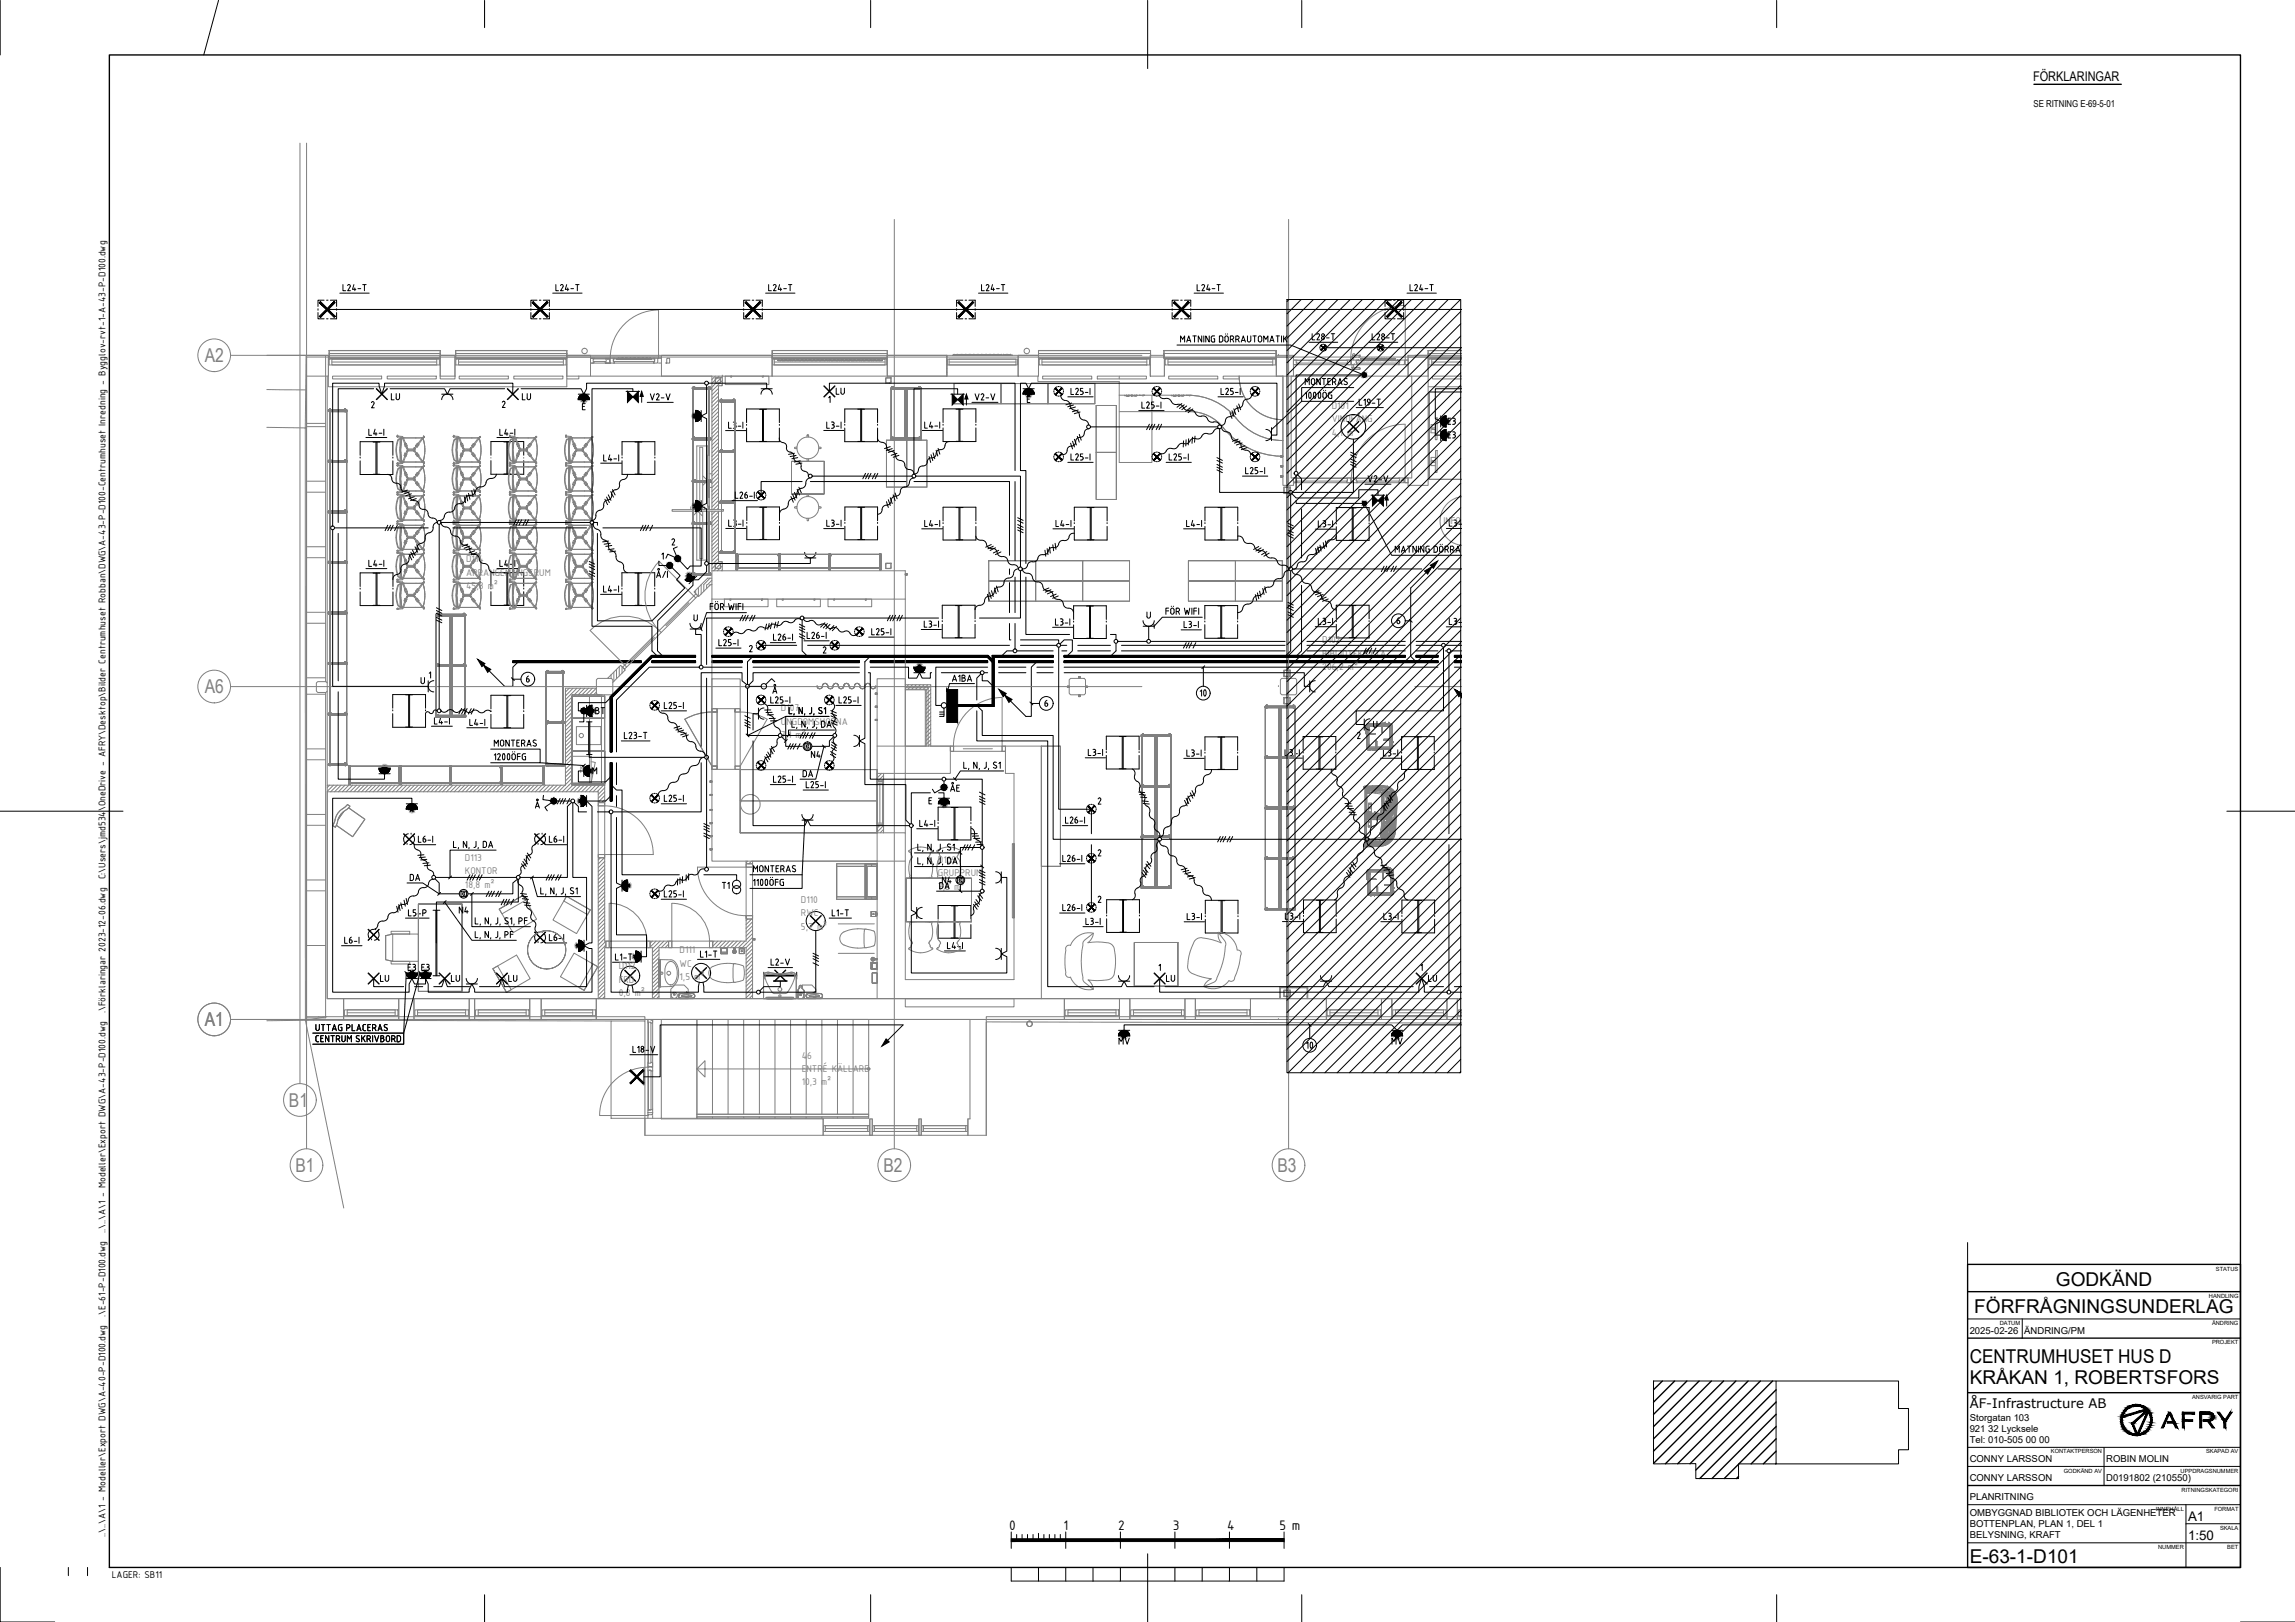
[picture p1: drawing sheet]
<svg xmlns="http://www.w3.org/2000/svg" width="841mm" height="594mm" viewBox="0 0 841 594" stroke-linecap="round" stroke-linejoin="round" font-family="sans-serif">
<defs><g id="words">
<g font-size="7" fill="#808080">
<text x="75" y="132.6">A2</text>
<text x="75" y="254">A6</text>
<text x="75" y="375.9">A1</text>
<text x="105.9" y="405.3">B1</text>
<text x="108.3" y="429.1">B1</text>
<text x="323.7" y="429.1">B2</text>
<text x="468.2" y="429.1">B3</text>
</g>
<g font-size="7">
<text x="753.4" y="470.8">GODKÄND</text>
<text x="723.5" y="480.8">FÖRFRÅGNINGSUNDERLAG</text>
<text x="721.8" y="499.1">CENTRUMHUSET HUS D</text>
<text x="721.8" y="507.1">KRÅKAN 1, ROBERTSFORS</text>
<text x="721.8" y="572.6">E-63-1-D101</text>
</g>
<g font-size="5.4">
<text x="369.8" y="560.3">0</text>
<text x="389.7" y="560.3">1</text>
<text x="409.8" y="560.3">2</text>
<text x="429.8" y="560.3">3</text>
<text x="449.7" y="560.3">4</text>
<text x="468.8" y="560.3">5 m</text>
</g>
<g font-size="4.9">
<text x="745" y="29.7">FÖRKLARINGAR</text>
<text x="801.8" y="557.1">A1</text>
<text x="801.8" y="564.1">1:50</text>
</g>
<text font-size="4.8" x="721.8" y="515.6">ÅF-Infrastructure AB</text>
<g font-size="3.9" fill="#808080">
<text x="488" y="149.7">D101</text>
<text x="488" y="154.6">VINDFÅNG</text>
<text x="488" y="159.5">4,1 m²</text>
<text x="528.9" y="191.9">INFO/BOKSÖK</text>
<text x="170.8" y="206">D114</text>
<text x="170.8" y="210.8">ARRANGEMANGSRUM</text>
<text x="170.8" y="215.7">45,8 m²</text>
<text x="484.6" y="235.6">D102</text>
<text x="484.6" y="240.5">BIBLIOTEKSYTA</text>
<text x="484.6" y="245.4">206,2 m²</text>
<text x="286.2" y="260.6">D107</text>
<text x="286.2" y="265.5">UNGDOMSHÖRNA</text>
<text x="286.2" y="270.4">7,1 m²</text>
<text x="212.5" y="283.3">M</text>
<text x="170.4" y="315.4">D113</text>
<text x="343.7" y="316.1">D109</text>
<text x="170.4" y="320.3">KONTOR</text>
<text x="343.7" y="321">GRUPPRUM</text>
<text x="170.4" y="325.1">18,8 m²</text>
<text x="343.7" y="325.9">7,8 m²</text>
<text x="293.5" y="330.8">D110</text>
<text x="293.5" y="335.7">RWC</text>
<text x="293.5" y="340.5">5,7 m²</text>
<text x="249" y="349.1">D111</text>
<text x="226.7" y="355">D112</text>
<text x="226.7" y="359.9">FRD</text>
<text x="249" y="354">WC</text>
<text x="249" y="359">1,5 m²</text>
<text x="226.7" y="364.8">0,8 m²</text>
<text x="293.8" y="387.7">46</text>
<text x="293.8" y="392.6">ENTRÉ KÄLLARE</text>
<text x="293.8" y="397.5">10,3 m²</text>
</g>
<g font-size="3.9">
<text x="38.7" y="322.1" transform="rotate(-90 38.7 322.1)">C:\Users\jmd534\OneDrive - AFRY\Desktop\Bilder Centrumhuset Robban\DWG\A-43-P-D100-Centrumhuset Inredning - Bygglov-rvt-1-A-43-P-D100.dwg</text>
<text x="38.7" y="371.1" transform="rotate(-90 38.7 371.1)">.\Förklaringar 2023-12-06.dwg</text>
<text x="38.7" y="451.6" transform="rotate(-90 38.7 451.6)">..\..\A\1 - Modeller\Export DWG\A-43-P-D100.dwg</text>
<text x="38.7" y="482.3" transform="rotate(-90 38.7 482.3)">.\E-61-P-D100.dwg</text>
<text x="38.7" y="562.8" transform="rotate(-90 38.7 562.8)">..\..\A\1 - Modeller\Export DWG\A-40-P-D100.dwg</text>
<text x="41" y="578">LAGER: SB11</text>
</g>
<g font-size="3.5">
<text x="745.2" y="39">SE RITNING E-69-5-01</text>
<text x="721.8" y="488.5">2025-02-26</text>
<text x="741.8" y="488.5">ÄNDRING/PM</text>
<text x="721.8" y="520.6">Storgatan 103</text>
<text x="721.8" y="524.6">921 32 Lycksele</text>
<text x="721.8" y="528.6">Tel: 010-505 00 00</text>
<text x="721.8" y="535.5">CONNY LARSSON</text>
<text x="771.8" y="535.5">ROBIN MOLIN</text>
<text x="721.8" y="542.5">CONNY LARSSON</text>
<text x="771.8" y="542.5">D0191802 (210550)</text>
<text x="721.8" y="549.5">PLANRITNING</text>
<text x="721.8" y="555.2">OMBYGGNAD BIBLIOTEK OCH LÄGENHETER</text>
<text x="721.8" y="559.4">BOTTENPLAN, PLAN 1, DEL 1</text>
<text x="721.8" y="563.5">BELYSNING, KRAFT</text>
</g>
<g font-size="2.1">
<text x="812" y="465.3">STATUS</text>
<text x="809.5" y="475.3">HANDLING</text>
<text x="732.9" y="485.4">DATUM</text>
<text x="810.6" y="485.4">ÄNDRING</text>
<text x="810.6" y="492.4">PROJEKT</text>
<text x="803.3" y="512.3">ANSVARIG PART</text>
<text x="751.6" y="532.4">KONTAKTPERSON</text>
<text x="808.4" y="532.4">SKAPAD AV</text>
<text x="756.3" y="539.3">GODKÄND AV</text>
<text x="799.1" y="539.3">UPPDRAGSNUMMER</text>
<text x="799.5" y="546.3">RITNINGSKATEGORI</text>
<text x="790.1" y="553.4">INNEHÅLL</text>
<text x="811.5" y="553.4">FORMAT</text>
<text x="813.5" y="560.3">SKALA</text>
<text x="790.9" y="567.4">NUMMER</text>
<text x="816.2" y="567.4">BET</text>
</g>
</g></defs>
<g fill="none" stroke="#000" stroke-width=".37">
<path d="M.1 .1v20M80.1 .1l-5.4 20M177.6 .1v10M319.1 .1v10M420.6 .1v25M477 .1v10M651.1 .1v10M116.5 114.5v2.3h2.3M116.5 113.1v.5M118.8 110h-2.3v2.2M119.7 116.8h.5M119.7 110h.5"/>
<path d="M119.9 113.3h415.8M121.1 110h2.2v2.2M123.3 114.5v2.3h-2.2M123.3 113.1v.5M124.5 107.4h10.8M125.7 104.2v2.3h1M127.9 104.2l.5 .6-1 1.7h1M127.9 104.2l-.5 .4M129.7 104.2l-.5 1.8h1.2M130 105.5v1M131.2 105.7h1M132.9 104.2h1.3"/>
<path d="M133.5 104.2v2.3M194.5 114.5v2.3h2.3M194.5 113.1v.5M196.8 110h-2.3v2.2M197.6 116.8h.6M197.6 110h.6M199.1 110h2.2v2.2M201.3 114.5v2.3h-2.2M201.3 113.1v.5M202.6 107.4h10.7M203.7 104.2v2.3h1M205.9 104.2l.5 .6-1 1.7h1"/>
<path d="M205.9 104.2l-.5 .4M207.7 104.2l-.5 1.8h1.2M208.1 105.5v1M209.2 105.7h1M210.9 104.2h1.3M211.6 104.2v2.3M272.5 114.5v2.3h2.3M272.5 113.1v.5M274.8 110h-2.3v2.2M275.7 116.8h.5M275.7 110h.5M277.1 110h2.2v2.2"/>
<path d="M279.3 114.5v2.3h-2.2M279.3 113.1v.5M280.6 107.4h10.7M281.7 104.2v2.3h1M283.9 104.2l-.5 .4M283.9 104.2l.5 .6-1 1.7h1M285.7 104.2l-.5 1.8h1.3M286.1 105.5v1M287.2 105.7h1M289 104.2h1.2M289.5 104.2v2.3M350.5 114.5v2.3h2.3"/>
<path d="M350.5 113.1v.5M352.8 110h-2.3v2.2M353.7 116.8h.5M353.7 110h.5M355.1 110h2.3v2.2M357.4 114.5v2.3h-2.3M357.4 113.1v.5M358.6 107.4h10.7M359.7 104.2v2.3h1M361.9 104.2l.5 .6-1 1.7h1M361.9 104.2l-.5 .4M363.7 104.2l-.5 1.8h1.2"/>
<path d="M364.1 105.5v1M365.2 105.7h1M366.9 104.2h1.3M367.6 104.2v2.3M429.5 114.5v2.3h2.3M429.5 113.1v.5M431.8 110h-2.3v2.2M432.7 116.8h.5M432.7 110h.5M434.1 110h2.3v2.2M436.4 114.5v2.3h-2.3M436.4 113.1v.5"/>
<path d="M437.6 107.4h10.7M438.7 104.2v2.3h1M440.9 104.2l-.5 .4M440.9 104.2l.5 .6-.9 1.7h.9M442.7 104.2l-.5 1.8h1.3M443.1 105.5v1M444.2 105.7h1M446 104.2h1.2M446.6 104.2v2.3M471.6 109.7h63.7v283.2h-63.7zM472.3 109.7l-.7 .8M476.8 109.7l-5.2 5.2"/>
<path d="M481.3 109.7l-9.7 9.7M485.8 109.7l-14.2 14.2M490.3 109.7l-18.7 18.7M494.8 109.7l-23.2 23.2M499.3 109.7l-27.7 27.7M503.8 109.7l-32.2 32.2M507.6 114.5v2.3h2.2M507.6 113.1v.5M508.2 109.7l-36.6 36.7M509.8 110h-2.2v2.2M510.7 116.8h.5M510.7 110h.5"/>
<path d="M512.1 110h2.3v2.2M512.7 109.7l-41.1 41.1M514.4 113.1v.5M514.4 114.5v2.3h-2.3M515.6 107.4h10.8M516.7 104.2v2.3h1M517.2 109.7l-45.6 45.6M518.9 104.2l.5 .6-1 1.7h1.1M518.9 104.2l-.5 .4M520.7 104.2l-.5 1.8h1.2M521.1 105.5v1M521.7 109.7l-50.1 50.1"/>
<path d="M522.2 105.7h1M523.9 104.2h1.3M524.6 104.2v2.3M526.2 109.7l-54.6 54.6M530.7 109.7l-59.1 59.1M535.2 109.7l-63.6 63.6M535.3 114.1l-63.7 63.7M535.3 118.6l-63.7 63.7M431.3 126.4h41.7l26.9 11M432.6 125.3v-2.3l.8 1.3 .7-1.3v2.3M434.9 125.3l.7-2.3 .8 2.3M435.1 124.7h1"/>
<path d="M437.1 123h1.3M437.8 123v2.3M440.4 123v2.3l-1.3-2.3v2.3M441.1 123v2.3M443.1 123v2.3l-1.2-2.3v2.3M444.5 123l-.6 .4v1.3l.6 .6M444.5 123h.6M444.7 124.1h.4v1.2h-.6M447.4 123l.7 .4v1.5l-.4 .3-.8 .1v-2.3h.5M448.8 123.6a.61 .61 0 0 1 .7-.6 .61 .61 0 0 1 .6 .6v1.1a.64 .64 0 0 1-.6 .6 .64 .64 0 0 1-.7-.6M448.9 123.7v1M449.1 122.3v.1"/>
<path d="M449.9 122.3v.1M450.9 124.3h.6M451.5 124.3a.61 .61 0 0 0 .6-.6 .61 .61 0 0 0-.6-.7h-.6v2.3M451.6 124.3l.5 1M452.9 124.3h.6M453.5 124.3a.61 .61 0 0 0 .6-.6 .61 .61 0 0 0-.6-.7h-.6v2.3M453.6 124.3l.5 1M454.9 125.3l.7-2.3 .8 2.3M455.1 124.7h1.1M457.1 123v1.7M458.4 123l-.1 1.7a.61 .61 0 0 1-.6 .6 .61 .61 0 0 1-.6-.6M459.1 123h1.3"/>
<path d="M459.8 123v2.3M461.3 123.2h.9l.2 1.5a.61 .61 0 0 1-.7 .6 .61 .61 0 0 1-.6-.6zM463.1 125.3v-2.3l.8 1.3 .7-1.3v2.3M465.4 125.3l.7-2.3 .8 2.3M465.6 124.7h1.1M467.6 123h1.3M468.2 123v2.3M469.6 123v2.3M470.4 123v2.3M470.9 123.9l.7 1.4M471.6 123l-1.2 1.4M479.7 125.4h10.5"/>
<path d="M480.7 138.8h.9l.2 1.5a.61 .61 0 0 1-.6 .6 .61 .61 0 0 1-.6-.6zM480.9 122.2v2.3h.9M482.6 122.6a.51 .51 0 0 1 .6-.3 .51 .51 0 0 1 .3 .7M483.5 123l-.9 1.5h1M483.7 127.2v.3M483.7 127.7l.8 .8M483.8 138.7v2.2l-1.3-2.2v2.2M484.5 138.7h1.3M484.5 126.1l-.8 .8M484.8 128.6h.3M484.8 126.1h.3M485 127.4h50.7"/>
<path d="M485.2 138.7v2.2M485.3 123.7a.5 .5 0 0 0-.8-.3 .5 .5 0 0 0 0 .9 .5 .5 0 0 0 .8-.4M485.3 126.1l.8 .8M485.3 123.8v.2M486.1 123.8h1M486.1 127.7l-.8 .8M486.2 127.2v.3M486.6 139.7h.7M487.5 138.7h-.9v2.2h.9M487.8 122.2h1.3M488.3 139.9h.6a.61 .61 0 0 0 .6-.6 .61 .61 0 0 0-.6-.6h-.6v2.2M488.5 122.2v2.3"/>
<path d="M489.1 139.9l.4 1M493 138.7l-.5 .5 1 .8M493 138.6l.7 .1M493.5 139.9l.2 .6-.4 .4M499.9 137.3h-24.9v35.3M500.7 137.1l-1.4 .5M501.7 125.4h10.5M502.8 122.2v2.3h1M504.5 122.6a.52 .52 0 0 1 .7-.3 .52 .52 0 0 1 .3 .7l-.9 1.5h1M504.7 127.2v.3M504.7 127.7l.8 .8M505.5 126.1l-.8 .8"/>
<path d="M505.8 128.6h.3M505.8 126.1h.3M506.3 126.1l.8 .8M507.1 127.7l-.8 .8M507.2 127.2v.3M507.3 123.7a.5 .5 0 0 0-.8-.3 .5 .5 0 0 0 0 .9 .5 .5 0 0 0 .8-.4M507.4 123.8v.2M508.1 123.8h1M509.8 122.2h1.3M510.4 122.2v2.3M535.3 123.1l-63.7 63.7M535.3 127.6l-63.7 63.7"/>
<path d="M535.3 132.1l-63.7 63.7M535.3 136.5l-63.7 63.8M135.2 157.2v2.2h1M136.6 147.1l.5 .6-.9 1.7h.9M136.6 147.1l-.5 .4M136.9 142.4h-13v49M137.4 157.2l-.5 1.7h1.3M137.8 158.4v1M137.9 142.4l4 4M138 142.3l4 4M138.9 158.7h1M139.9 144.2l-1-2.8v-1.1h-17v52.4"/>
<path d="M140 144.2l.9-2.8v-1.1h47v3.9M140.7 157.2v2.2M141.9 142.3l-4 4M142 142.4l-4 4M142.9 142.4h20l1 2 1-2h20M143.4 144.2v2.2h1M145.1 145.8a.61 .61 0 0 0 .7 .6 .61 .61 0 0 0 .6-.6M145.2 144.2v1.6M146.4 144.2v1.6M161.9 146.4a2.05 2.05 0 0 1 2-2.1 2.05 2.05 0 0 1 2.1 2.1M161.9 144.4h4.1M183.2 157.2v2.2h1"/>
<path d="M184.1 147.3a.5 .5 0 0 1 .6-.3 .5 .5 0 0 1 .3 .7M185 147.7l-.9 1.5h1M185.4 157.2l-.5 1.7h1.3M185.8 158.4v1M185.9 142.4l4 4M186 142.3l4 4M186.9 158.7h1M188.7 157.2v2.2M189.9 142.3l-4 4M190 142.4l-4 4M191.4 144.2v2.2h1M193.2 145.8a.61 .61 0 0 0 .6 .6 .61 .61 0 0 0 .6-.6"/>
<path d="M193.2 144.2v1.6M194.4 144.2v1.6M211.9 146.4a2.05 2.05 0 0 1 2-2.1 2.05 2.05 0 0 1 2.1 2.1M211.9 144.4h4.1M213.4 148.9h.8M214.4 147.8h-1v2.3h1M229.4 143.4h5M231.9 143.4v-1h-15v48.3a1.67 1.67 0 0 0 1.5-1.9M235.1 145.2v2.2M237.2 147.4h9.5M238.3 144.2l.7 2.3 .8-2.3M240.5 144.6a.51 .51 0 0 1 .7-.3 .51 .51 0 0 1 .3 .7l-.9 1.5h1"/>
<path d="M242.3 145.7h1M244.1 144.2l.7 2.3 .8-2.3M254.9 150.3a2.05 2.05 0 0 1 2 2.1 2.05 2.05 0 0 1-2 2M256.9 150.3v4.1M258.2 140.3h-43.2v2.1l-1.1 2-1-2h-21.9M258.9 141.1v10.3l-2 1 2 .9v31.1l-2 .9 2 1.1v19.3M259.7 140.3h21.3v2.1M265.9 157.7h7.4M267 154.6v2.3h1M268.7 154.6h.5M268.7 156.9h.5M269 155.6h.2"/>
<path d="M269.2 154.6l.4 .2v.5l-.4 .2 .4 .3 .1 .6M269.7 156.3l-.5 .5M270.5 156.1h1M272.2 154.6v2.3M273.6 156.8v5h12v-5M273.6 154.8v-5h12v5M278.4 149.9h2.5M278.9 144.4a2.05 2.05 0 0 1 2-2.1 2.05 2.05 0 0 1 2.1 2.1M278.9 142.4h4.1M279.4 149.9v11.8M279.8 149.9v11.8M301.9 157.7h7.4"/>
<path d="M301.9 141.4l4 4M302 141.3l4 4M303 154.6v2.3h.9M303.7 145.7l.5-.5v2.2M303.9 143.3v-3h68.1v32.1M304.7 154.6l.9 .2v.5l-.4 .2M305 155.6h.2M305.2 155.6l.4 .2 .1 .6M305.7 156.3l-.3 .5-.7 .1M305.9 141.3l-4 4M306 141.4l-4 4M306.4 142.2v2.2h1.1"/>
<path d="M306.4 156.1h1.1M308.2 142.2v1.6a.61 .61 0 0 0 .6 .6 .61 .61 0 0 0 .6-.6M308.2 154.6v2.3M309.4 142.2v1.6M309.6 156.8v5h12v-5M309.6 154.8v-5h12v5M314.3 149.9h2.5M315.4 149.9v11.8M315.8 149.9v11.8M337.8 157.7h7.6M338.9 154.6v2.2h.9M341.1 154.6l-.5 1.7h1.3"/>
<path d="M341.5 155.8v1M342.6 156.1h1M344.4 154.6v2.2M345.6 156.7v5h12v-5M345.6 154.7v-5h12v5M348.4 144.4h5M350.3 149.9h2.6M350.9 144.4v-2h-16v31.3M351.4 149.9v11.7M351.8 149.9v11.7M354.1 146.1v2.3M356.2 147.4h9.5"/>
<path d="M357.3 144.2l.8 2.3 .7-2.3M359.5 144.6a.51 .51 0 0 1 .7-.3 .51 .51 0 0 1 .3 .7l-.9 1.5h1M361.3 145.7h1M363.1 144.2l.7 2.3 .8-2.3M374.9 144.4a2.05 2.05 0 0 1 2-2.1 2.05 2.05 0 0 1 2.1 2.1M374.9 142.4h4.1M376.5 146.2h.7M377.4 145.2h-.9v2.2h.9M386.2 143.2v.3M386.3 143.9l.4 .7 .7 .4M387.4 141.7l-.7 .4-.4 .7M387.8 141.6h.3"/>
<path d="M387.8 145.1h.3M388.5 141.7l.7 .4 .4 .7M388.7 144.9l.3 .9 .6 .6 2.1 .8 .5 1.3M389.6 143.9l-.4 .7-.7 .4M389.7 143.2v.3M391.3 145.3h9.3M392.2 148.4l.2 .9 1 .9a2.08 2.08 0 0 1 2.2 2.3l.8 1.1 2 .8 .5 1.3M392.5 142.3v2.2h.9M392.7 147.6l-2.1 .7M393.4 148.4l-2.1 .6M394.1 149.1l-2.1 .6M394.2 142.6a.5 .5 0 0 1 .6-.4 .5 .5 0 0 1 .3 .8"/>
<path d="M394.8 159.8l.7 2.1M395.1 143l-.9 1.5h1M395.1 150.2l-2.1 .6M395.5 159.1l.7 2.1M395.8 150.9l-2.1 .6M396.8 142.3h-.9v.9l.8 .1 .2 .4M396.9 144l-.2 .4-.8 .1M396.9 143.7v.3M397.3 158.6a1.79 1.79 0 0 1-2.1 1.7 2.02 2.02 0 0 0-1.1 2.1 2 2 0 0 1-2.1 1.1l-.7 .6-.2 .9M397.7 143.7h1M398.9 157.1a1.5 1.5 0 0 0-1.5 1.6M399.4 142.3v2.2"/>
<path d="M399.7 156.4h46.6M417.3 150.4h9.3M418.5 147.2v2.3h1M420.2 147.6a.51 .51 0 0 1 .6-.3 .51 .51 0 0 1 .3 .7M421.1 148l-.9 1.5h1M421.2 155.4l-1 2M422 149.5h.5M422.2 143.2v.3M422.2 155.4l-1 2M422.3 143.9l.4 .7 .7 .4M422.8 147.2h-.8v1l.7 .1 .2 .4v.5l-.4 .3M423.2 155.4l-1 2"/>
<path d="M423.4 141.7l-.7 .4-.4 .7M423.7 148.7h1M423.7 141.6h.4M423.7 145.1h.4M424.5 141.7l.7 .4 .4 .7M424.7 155.4l-1 2M424.8 144.9a2.42 2.42 0 0 0 3.1 1l.8 .4 .5 .8M425.4 147.2v2.3M425.6 143.9l-.4 .7-.7 .4M425.7 143.2v.3M425.7 155.4l-1 2M429.3 147l.8 1 1.4 .1"/>
<path d="M431.4 148.1l1.3 .1 .9 1M433.1 147.8l-1.8 1.4M433.7 149.2l.5 .7 1.2 .4a2.09 2.09 0 0 1 2.9 1.5l.7 .5 .9 .2a2.04 2.04 0 0 1 2.8 1.4l1.1 .7 2.2 .1 .9 .9M434 148.3l-1.8 1.3M434.9 148.7l-1.8 1.3M436.2 149.3l-1.7 1.4M437.1 149.8l-1.7 1.3M437.9 159.7l-.1 2.3M446.3 145.3h9.3M446.9 157.1a1.98 1.98 0 0 0-2.5 1.4 2.23 2.23 0 0 1-2.5 .2 2.2 2.2 0 0 0-1.9 1.6 2.23 2.23 0 0 1-2.4 .2l-.9 .3-.7 .8M446.9 157.1v23.3h25.4M447.4 142.3v2.2h1.1"/>
<path d="M447.6 156.5l.6 1.2 2.1 .7 .6 .6 .3 .8M449 154.2a1.55 1.55 0 0 1-1.6 1.6M449.2 142.6a.5 .5 0 0 1 .6-.4 .5 .5 0 0 1 .3 .8M450.1 143l-.9 1.5h1M450.8 151.1l.7 2.2M451.2 159.9l.5 1.2 1.3 .4M451.5 150.4l.7 2.1M451.9 142.3h-.9v.9l.7 .1 .2 .7M451.9 144l-.2 .4-.7 .1M452.1 149.7l.8 2.2M452.2 151a1.84 1.84 0 0 1-2.2 1.7l-.7 .6-.2 .9M452.7 143.7h1"/>
<path d="M453.2 148.6l.7 2.2M453.9 148l.7 2.1M454.5 142.3v2.2M455.4 147.8a1.84 1.84 0 0 1-2.1 1.7l-.8 .6-.2 .9M458.2 143.2v.3M458.2 143.9l.5 .7 .7 .4M458.7 144.6a1.84 1.84 0 0 1-2.2 1.7l-.8 .6-.2 .9M459.4 141.7l-.7 .4-.5 .7M459.7 141.6h.4M459.7 145.1h.4M460.5 141.7l.7 .4 .4 .7M461.6 143.9l-.4 .7-.7 .4"/>
<path d="M461.7 143.2v.3M463.9 157.3a2.05 2.05 0 0 1 2 2 2.05 2.05 0 0 1-2 2.1M465.9 159.4h2v-19.1h-90l-.9 2.1-1.1-2.1h-1.9v32.1h1.9v34M465.9 157.3v4.1M466 156.6l-.1 1.5M477 147l-11.1 10.4M478.3 140.9v-2.2l.7 1.2 .8-1.2v2.2M478.3 144.2l.5-.5v2.2M479.9 143.7a1.25 1.25 0 0 1 0 2.2l-.4-1.3zM481.6 143.7a1.25 1.25 0 0 1 0 2.2l-.3-1.3zM483.4 143.7a1.25 1.25 0 0 1 0 2.2l-.3-1.3zM485 143.8h.8l.2 1.5a.61 .61 0 0 1-.6 .6 .61 .61 0 0 1-.6-.6z"/>
<path d="M485 142.9v.2M485.8 142.9v.2M487.7 144.7h.3v1.2h-.6M488 143.7h-.8l-.4 .3v1.5l.6 .4M490.3 140.9l.8-2.2 .7 2.2M490.5 140.3h1.1M492.5 140.6l.8 .3M493.9 154.4l4 4M494 154.3l4 4M496.1 142h-19.1v5h19.1M497 149.3h9.9M497.9 154.3l-4 4"/>
<path d="M498 154.4l-4 4M498.1 146.2v2.2h1M499.8 146.7l.5-.5v2.2M502.1 146.6l-.3-.4h-.5l-.2 .7M502.1 147.4l-.2 .6-.6 .4M502.1 146.7v.7l-.8-.1-.2-.4M502.8 147.7h1M504.6 146.2h1.2M505.2 146.2v2.2M528 152.3v4.1M528 157.3v4.1M530 157.3a2.05 2.05 0 0 0-2.1 2 2.05 2.05 0 0 0 2.1 2.1"/>
<path d="M530 152.3a2.05 2.05 0 0 0-2.1 2 2.05 2.05 0 0 0 2.1 2.1M530.6 159.2h.8M530.6 154.2h.8M531.6 158.2h-1v2.2h1M531.6 153.2h-1v2.2h1M532.3 158.2l.9 .2v.5l-.4 .2M532.3 153.2l.9 .2v.5l-.4 .2M532.6 159.2l.5 .1 .2 .4M532.6 154.2h.2M532.8 154.1l.5 .5M533.3 159.9l-.2 .4-.8 .1M533.3 154.9l-.2 .4-.8 .1"/>
<path d="M533.3 154.7v.2M533.3 159.7v.2M535.3 150l-63.7 63.7M535.3 141.1l-63.7 63.6M535.3 145.6l-63.7 63.6M535.3 154.5l-63.7 63.7M535.3 159l-63.7 63.7M535.7 142.4h-9.7v10.9l2 1.1-2 1v4h2M132 168.8v5h12v-5M132 166.8v-5h12v5M134.1 160.2h7.7M136.7 173.7h2.5"/>
<path d="M136.7 161.9h2.5M137.8 161.9v11.8M138.2 161.9v11.8M141.9 173.8a1.9 1.9 0 0 1 1.8 2.2 2.13 2.13 0 0 0 2.2 1.1l.7 .6 .3 .9M146.9 178.5a1.9 1.9 0 0 0 2.3 1.7 2.11 2.11 0 0 1 1.1 2.2 2.13 2.13 0 0 0 2.2 1.1 2.01 2.01 0 0 1 1.2 2.1l.6 .7 .9 .3M149.3 179.5l-2.1 .7M172.9 179.8l.4 2.1M173.6 179.1l.5 2.2M176.2 178.3a2.38 2.38 0 0 0-2.3 2.4l-.7 .6-2.1 .5-.7 1.2M179.9 168.7v5h12v-5M179.9 166.7v-5h12v5M179.9 167.7h.1"/>
<path d="M181.9 173.7l-.3 .8-1.1 .7a2.03 2.03 0 0 0-2.5 2l-.9 1-.9 .1M182.1 160.2h7.7M184.6 161.9h2.5M184.6 173.6h2.5M185.7 161.9v11.7M186.1 161.9v11.7M191.9 167.7h.1M220.1 169.6h7.7M221.2 166.6v2.2h1M223.5 166.6l-.5 1.7h1.2M223.8 167.8v1M224.4 179.3l1 2"/>
<path d="M224.9 168.1h1.1M226.7 166.6v2.2M227 177.5a1.91 1.91 0 0 1-2.1 2.1l-.6 .7-.2 .9M228 168.8v5h12v-5M228 166.8v-5h12v5M229.9 173.7a1.91 1.91 0 0 1-2.1 2.1l-.7 .7-.1 1M232.7 173.7h2.5M232.7 161.9h2.5M233.8 161.9v11.8M234.1 161.9v11.8M278.4 179.7l-.7 .4-.5 .7M278.4 161.7h2.5"/>
<path d="M278.7 179.6h.4M279.4 179.7l.7 .4 .5 .7M285.6 160.4a1.75 1.75 0 0 0 1.9 1.9l.6 .7 .1 .9M288.2 163.8a1.76 1.76 0 0 0 2 2 1.89 1.89 0 0 1 .7 2.2 1.96 1.96 0 0 0 1.9 1.3l.7 .6 .1 1M291.2 166l-2.2 .4M291.7 166.8l-2.2 .4M292.1 179.2l.9 2.1M292.3 167.6l-2.1 .4M292.8 178.4l.9 2.1M293.3 168.8l-2.2 .4M293.6 170.9a1.75 1.75 0 0 0 1.9 1.9l.6 .7 .1 .9M293.9 169.6l-2.2 .4"/>
<path d="M293.9 176.4h-15v5M295.3 177l-.2 .9-1 .9a2.06 2.06 0 0 0-2 2.4l-.8 1.1-.8 .3M296.9 175l-1.2 .7-.4 1.2M297 176.4h35M297.6 174.4h36.6M314.3 161.7h2.5M317.2 173.4l-1 2M318.2 173.4l-1 2M319.2 173.4l-1 2M320.7 173.4l-1 2M321.6 160.3a1.63 1.63 0 0 0 1.6 1.7M321.7 173.4l-1 2"/>
<path d="M323.2 162a1.94 1.94 0 0 1 1.8 2.3l.6 .8 1 .2M326.2 163.6l-2.1 .7M326.6 165.3a1.94 1.94 0 0 1 1.8 2.3 2.3 2.3 0 0 0 2.2 1.2 2.17 2.17 0 0 1 1.1 2.2l.6 .7 .9 .3M327 164.3l-2.2 .7M327.6 165l-2.1 .7M328.7 166l-2.1 .8M329.4 166.8l-2.1 .7M333.2 176.7a1.94 1.94 0 0 1-2.2 1.8 2.18 2.18 0 0 0-1.2 2.2 2.18 2.18 0 0 1-2.2 1.1 2.17 2.17 0 0 0-1.1 2.2l-.6 .7-1 .3M333.3 172a1.62 1.62 0 0 1 1.6 1.6 1.46 1.46 0 0 0 1.6-1.5M334.9 176.4h35v27M334.9 175.1a1.63 1.63 0 0 0-1.6 1.6M335.6 174.4h38.4v33.3"/>
<path d="M340.5 167.2l.6 2.2M341.2 166.6l.6 2.1M341.4 167.7a1.74 1.74 0 0 0-1.7 2.1 1.98 1.98 0 0 1-2.1 .9l-.8 .6-.2 .8M342 165.9l.5 2.1M343.1 164.9l.5 2.1M343.8 164.2l.6 2.1M346.3 163.2a1.76 1.76 0 0 1-2.2 1.6 1.96 1.96 0 0 0-1.2 2l-.6 .7-.9 .2M347.9 161.7a1.46 1.46 0 0 0-1.6 1.5M350.3 161.6h2.6M372 176.4v29M386.2 167.2v.3M386.3 167.9l.4 .7 .7 .4"/>
<path d="M387.4 165.7l-.7 .4-.4 .7M387.8 165.6h.3M387.8 169.1h.3M388.5 165.7l.7 .4 .4 .7M389.6 167.9l-.4 .7-.7 .4M389.7 167.2v.3M391.1 164.9a1.5 1.5 0 0 1-1.6 1.6M391.3 169.3h9.3M392.3 162.3l.8 2.1M392.5 166.3v2.2h.9M393.1 161.6l.6 2.1M393.7 160.9l.7 2.1"/>
<path d="M394.2 166.6a.5 .5 0 0 1 .6-.4 .5 .5 0 0 1 .3 .8M395.1 167l-.9 1.5h1M396.8 166.3h-.9v.9l.8 .1 .2 .4M396.9 168l-.2 .4-.8 .1M396.9 167.7v.3M397.7 167.7h1M399.4 166.3v2.2M422.2 167.2v.3M422.3 167.9l.4 .7 .7 .4M423.4 165.7l-.7 .4-.4 .7M423.7 165.6h.4M423.7 169.1h.4"/>
<path d="M424.5 165.7l.7 .4 .4 .7M425.6 167.9l-.4 .7-.7 .4M425.7 167.2v.3M427.3 169.3h9.3M428.4 166.3v2.2h1.1M429.5 164.3a1.98 1.98 0 0 0-2.5 1.4l-.8 .5-1-.1M430.2 166.6a.5 .5 0 0 1 .6-.4 .5 .5 0 0 1 .3 .8M431.1 167l-.9 1.5h1M432.8 166.3h-.8v.9l.7 .1 .3 .7M432.9 168l-.2 .4-.7 .1M433.7 167.7h1M433.7 161.5l-.1 2.2"/>
<path d="M433.9 162.5a2.04 2.04 0 0 0-2.6 1.4l-.8 .5-1-.1M434.7 161.1l-.2 2.2M435.5 166.3v2.2M435.6 160.7l-.2 2.3M436 161.5a1.63 1.63 0 0 1-2.1 .9M437 160.1l-.2 2.3M446 167.6l2 1M446 168.6l2 1M446 172.1l2 1M446 171.1l2 1M446 170.1l2 1M453 161.5l1.2 .5 .6 1.2"/>
<path d="M453.7 160.8l-2.1 .8M454.4 161.5l-2 .8M454.8 163.2l.5 1.2 2.1 .7 .7 .6 .2 .9M455.2 162.2l-2.1 .8M455.3 174.4h9.3M456.3 163.3l-2.1 .7M456.5 171.3v2.2h.9M457 163.9l-2.1 .8M458.2 167.2v.3M458.2 171.6a.51 .51 0 0 1 .7-.3 .51 .51 0 0 1 .2 .7M458.2 167.9l.5 .7 .7 .4M459.1 172l-.9 1.5h1"/>
<path d="M459.4 165.7l-.7 .4-.5 .7M459.7 165.6h.4M459.7 169.1h.4M459.9 173.5h.5M460.5 165.7l.7 .4 .4 .7M460.8 171.3h-.9v.9l.8 .1 .3 .4-.2 .5-.4 .3M461.6 167.9l-.4 .7-.7 .4M461.7 167.2v.3M461.7 172.7h1M463.5 171.3v2.2M475 174v5.4M475.5 173.9l1.5 1.5v4"/>
<path d="M494.9 165.6l2.1 1M494.9 166.6l2.1 1M494.9 170.1l2.1 1M494.9 169.1l2.1 1M494.9 168.1l2.1 1M496 160.9v19.5h-22.3M500.2 177.3h9.5M501.3 174.3l.8 2.2 .7-2.2M503.6 174.6a.5 .5 0 0 1 .6-.4 .5 .5 0 0 1 .3 .8l-.9 1.5h1M505.3 175.7h1M507.1 174.3l.7 2.2 .8-2.2M535.3 163.5l-63.7 63.7"/>
<path d="M535.3 168l-63.7 63.7M535.3 172.5l-63.7 63.6M535.3 177l-63.7 63.6M121.9 194.1v57.3h35M122.6 193.4h34.3M123.9 195.4v54M142.1 192.4l-1 2M143.1 192.4l-1 2M144.1 192.4l-1 2M145.6 192.4l-1 2M150 180.2l-2.1 .7M150.7 180.9l-2 .7"/>
<path d="M151.8 181.9l-2.1 .8M152.6 182.6l-2.2 .8M152.7 199.5l1 2M155.2 186.5a1.9 1.9 0 0 1 1.8 2.3 2.13 2.13 0 0 0 2.2 1.1l.7 .5 .3 1M155.8 197.1a2.02 2.02 0 0 1-2.1 2.1 2.23 2.23 0 0 0-.9 2.4 2.24 2.24 0 0 1-2.1 1.4l-.7 .7-.1 1M157.3 195.1a1.71 1.71 0 0 0-1.5 2M160.2 191.3a2.02 2.02 0 0 0-1.5 2.6l-.6 .9-.9 .4M160.9 192.1v67.6M161.6 191.4h54.6M161.6 191.3l.3 .9 1 .8a1.99 1.99 0 0 1 2.3 2.1l.8 1 2.1 .7 .5 1.2M164.7 187.6l-1.2 .3-1 2-.7 .6-.9 .1M165.9 193.4h49.1"/>
<path d="M166.6 186l-.6 1.2-1.3 .4M168.6 198l.3 .9 1 .7a1.99 1.99 0 0 1 2.3 2.2l.5 .8 .8 .4a1.98 1.98 0 0 1 2.2 2.2l.5 .7 .7 .4a1.99 1.99 0 0 1 2.3 2.2l.8 1 .9 .2M170.2 182l.4 2.1M170.5 183l-.7 1.1-2.2 .5-.6 .6-.4 .8M170.9 181.3l.5 2.2M171.4 199.3l-2 .8M171.7 180.7l.5 2.2M189.2 190.4l-1 2M190.2 190.4l-1 2M191.2 190.4l-1 2M192.7 190.4l-1 2M193.7 190.4l-1 2"/>
<path d="M216.9 192.1v37.3h22v9l2 2M217.4 191.9l.1 .8 .5 .7a2.31 2.31 0 0 1 2.2 2.4M217.6 191.4h1.3v1M218.9 195.4v32h20l12-12-3-3 1.3-1.6-3-3M220.2 195.8l.3 1.3 1.1 .7M220.9 193.4h36v13.9h-4l-.9 1.2-3-3.2M221.2 185a1.96 1.96 0 0 1-2 2.1l-.7 .7-.1 1M221.6 197.8l.8 .4 .6 1.1a2.02 2.02 0 0 0 1.8 2.6l.8 1a2.65 2.65 0 0 0 2.3 3.3l.5 .7 .4 2.1 1.1 .7M221.7 182.9l1 1.9M222.3 182l1 2.1M222.9 181.2l1 2.1M223 198.2l-2.2 .3"/>
<path d="M223.6 199l-2.2 .3M223.8 180.1l1 2M224.2 181.2a1.97 1.97 0 0 1-2.1 2.1l-.7 .7-.2 1M224.2 199.8l-2.2 .3M235.7 192.4l-1 2M236.7 192.4l-1 2M237.7 192.4l-1 2M239.2 192.4l-1 2M246.2 197.7a.51 .51 0 0 1 .7-.3 .51 .51 0 0 1 .2 .7l-.8 1.5h1M254.9 183.3a2.05 2.05 0 0 1 2 2 2.05 2.05 0 0 1-2 2.1M256.9 183.3v4.1M266 193.6h7.4"/>
<path d="M267 190.5v2.3h1M268.3 183.4h9.3M268.8 190.5h.5M268.8 192.8h.5M269.1 191.5h.2M269.3 190.5l.4 .2v.5l-.4 .2 .5 .6M269.4 180.2v2.3h1.1M269.8 192l-.1 .5-.4 .2M270.5 192h1.1M271.2 180.6a.5 .5 0 0 1 .6-.3 .5 .5 0 0 1 .3 .7M272.1 181l-.9 1.5h1M272.3 190.5v2.3"/>
<path d="M273 182l.4 .5 .5-.5M273 181.2v.8M273 181.2h.5M273.4 181.2l.5 .5M273.7 190.7v-5h12v5M273.7 192.7v5h12v-5M273.7 180.3l-.5 .3-.2 .6M273.9 181.8v.2M274.7 181.8h1M276.4 180.2v2.3M277.2 181.2v.3M277.2 181.9l.5 .7 .7 .4"/>
<path d="M278.4 197.6h2.5M278.4 185.8h2.5M278.7 183.1h.4M279.5 185.8v11.8M279.9 185.8v11.8M280.6 181.9l-.5 .7-.7 .4M280.6 181.2v.3M287.3 186.5l-1.2 .6-.4 1.3M289.8 181.9l.9 2.1M290.5 181.1l.9 2.1M290.5 182.6l-1.2 .7-.6 2.1-.6 .7-.8 .3M291.2 180.4l.8 2"/>
<path d="M301.9 193.6h7.4M303 190.5v2.3h1M304.7 190.5l.9 .3v.4l-.4 .3M305 191.5a.6 .6 0 0 1 .7 .5 .6 .6 0 0 1-.5 .7l-.5 .1M306.5 192h1M308.2 190.5v2.3M309.6 192.7v5h12v-5M309.6 190.7v-5h12v5M314.4 197.6h2.5M314.4 185.8h2.5M315.4 185.8v11.8M315.8 185.8v11.8"/>
<path d="M324.9 183.7l.6 2.2M324.9 185a1.95 1.95 0 0 0-1.8 2.3l-.6 .8-.9 .3M325.5 183l.7 2.1M326.2 182.3l.8 2.2M327.3 181.2l.7 2.2M328 180.6l.7 2.1M337.8 193.7h7.6M338.9 190.6v2.2h.9M341.1 190.6l-.5 1.8h1.3M341.5 191.9v.9M342.6 192.1h1M344.4 190.6v2.2"/>
<path d="M345.6 190.8v-5h12v5M345.6 192.8v5h12v-5M350.3 197.7h2.6M350.3 185.9h2.6M351.4 185.9v11.8M351.8 185.9v11.8M357.6 196.4l.6 1.1 1.3 .4M359.6 197.9l.9 .1 .9 .9a1.98 1.98 0 0 0 2.5 1.9l1.2 .7 .3 .8M363.2 199.4l-2 1M372.9 189.6l2 1M372.9 190.6l2 1M372.9 194.1l2 1"/>
<path d="M372.9 193.1l2 1M372.9 192.1l2 1M385.8 199.5l.3 2.2M385.9 193.7h7.6M386.7 199l.3 2.2M387 190.6v2.2h.9M389.2 190.6l-.5 1.8h1.3M389.6 191.9v.9M390.7 192.1h1M391.8 196.7a1.88 1.88 0 0 1-2.6 1.3 2.1 2.1 0 0 0-1.5 1.9 2.08 2.08 0 0 1-2.3 .6 2.1 2.1 0 0 0-1.5 1.9l-.7 .7h-1M392.5 190.6v2.2M393.7 195.3a1.59 1.59 0 0 0-1.9 1.3"/>
<path d="M393.7 190.8v-5h12v5M393.7 192.8v5h12v-5M398.4 197.7h2.5M398.4 185.9h2.5M399.5 185.9v11.8M399.9 185.9v11.8M433.7 193.7h7.7M434.8 190.6v2.2h1M437.1 190.6l-.5 1.8h1.2M437.5 191.9v.9M438.6 192.1h1M440.3 190.6v2.2"/>
<path d="M441.6 190.8v-5h12v5M441.6 192.8v5h12v-5M446.3 197.7h2.5M446.3 185.9h2.5M447.4 185.9v11.8M447.7 185.9v11.8M453.6 196.4l1.3 .2 .7 1.1M455.7 197.7l.4 .8 1.1 .6a2.06 2.06 0 0 1 2.8 1.7l.9 .8 1 .1M472 191.6l1.9 1M472 192.6l1.9 1M472 196.1l1.9 1M472 195.1l1.9 1"/>
<path d="M472 194.1l1.9 1M473 181.1v26.6M473.4 180.9l1.6 1.5h23v-3h7v2M475 183.4v1h24.9l10.1 19h25.7M477 186.4v18M482 193.8h7.4M483.1 190.7v2.3h1M483.7 199.7l.4 2.2M484.8 190.7h.5M484.8 193h.5M484.9 198.7l.4 2.2M485.1 191.7h.2"/>
<path d="M485.3 190.7l.4 .3v.5l-.4 .2 .4 .2 .1 .6-.5 .4M485.7 198.1l.4 2.2M486.6 192.2h1M488.3 190.7v2.3M489.7 196.3a1.8 1.8 0 0 1-2.4 1.4 2.03 2.03 0 0 0-1.3 1.9 2.05 2.05 0 0 1-2.3 .8 2.03 2.03 0 0 0-1.3 2 2.02 2.02 0 0 1-2.2 .7l-.8 .5-.4 .9M489.7 190.9v-5h12v5M489.7 192.9v5h12v-5M494.5 197.8h2.5M494.5 186h2.5M495.5 186v11.8M495.9 186v11.8M499.2 184.2l1.5 .4"/>
<path d="M502.4 181.4h5.1M508.2 183.1v2.2M527.8 199.3v.1M528.5 199.3v.1M530 193.6h5.7M531.1 190.5v2.2h1M532.9 190.5h.4M532.9 192.7h.4M533.1 191.5h.2M533.3 190.5l.4 .2v.5l-.4 .2 .5 .6M533.9 192l-.6 .7M534.6 192h1"/>
<path d="M535.3 181.5l-63.7 63.7M535.3 185.9l-63.7 63.8M535.3 190.4l-63.7 63.7M535.3 194.9l-63.7 63.7M535.3 199.4l-63.7 63.7M132 214.8v-5h12v5M132 216.8v5h12v-5M134.1 208.3h7.7M135.2 205.2v2.2h1M136.7 209.9h2.5M137.4 205.2l-.5 1.7h1.3M137.8 206.4v1"/>
<path d="M137.8 209.9v11.8M138.2 209.9v11.8M138.9 206.7h1M140.7 205.2v2.2M145.5 210.4a1.71 1.71 0 0 0-1.5 1.9M146.9 208.5a1.71 1.71 0 0 1-1.5 1.9M149.9 204.7a2.02 2.02 0 0 1-2.2 2.1l-.6 .8-.2 .9M149.9 203l1 2.1M150.6 202.2l.9 2.1M151.2 201.5l.9 2M152.1 200.3l1 2M172.2 200l-2.1 .8"/>
<path d="M172.9 200.7l-2.1 .8M174 201.7l-2.1 .8M174.7 202.5l-2.1 .7M179.9 216.7v5.1h12v-5.1M179.9 214.7v-5h12v5M182.1 208.3h7.7M183.2 205.2v2.2h1M184.7 209.9h2.5M185.4 205.2l-.5 1.7h1.3M185.7 209.9v11.7M185.8 206.4v1M186.1 209.9v11.7"/>
<path d="M186.9 206.7h1M188.7 205.2v2.2M215.9 210.1l2 1M215.9 209.1l2 1M215.9 205.6l2 1M215.9 206.6l2 1M215.9 207.6l2 1M220.1 217.7h7.7M221.2 214.6v2.2h1M223.4 214.6l-.5 1.7h1.3M223.8 215.8v1M224.9 216.1h1"/>
<path d="M225 201l-2.2 .4M225.6 201.9l-2.2 .3M226.7 214.6v2.2M227.9 216.8v5h12v-5M227.9 214.8v-5h12v5M232.7 209.9h2.5M233.8 209.9v11.8M234.1 209.9v11.8M240.6 211.5l.8-2.2 .7 2.2M240.8 210.9h1.1M241.5 205.5v1.6h2.9M242.6 203l.5-.5v2.3"/>
<path d="M243.9 209.3l-1 2.2M244.6 209.3v2.2M247.4 204.2l-2.7-1.2-.7 1.4M248.2 200.3l-1.5 .6 1.2 2.8M253.9 209.4a2.05 2.05 0 0 1 0 2.9 2.05 2.05 0 0 1-2.9 0M255.4 210.9l-2.9 2.9M258.9 207.1v2.3l-3 3h-2v2l-12.9 12.9-.1 11.1 2 2M294.9 202.3a2.05 2.05 0 0 0 2 2.1 2.05 2.05 0 0 0 2.1-2.1M294.9 204.4h4.1M297 204.4v2h-37.3M361.9 217.7l.6 2.2M362.6 217l.6 2.2"/>
<path d="M363.3 216.3l.7 2.2M364 200l-2 1M364.4 215.3l.7 2.1M364.8 200.6l-2 1M365.2 214.6l.6 2.2M365.4 202.4l.7 1.1 2.2 .5 .7 .5 .3 .8M366 201.6l-2 .9M366.1 215l-.8 .2-.9 1a1.98 1.98 0 0 1-2.3 2.2l-1 .7-.3 .9M366.8 202.2l-2 .9M369.3 205.4l.7 1.1 1.2 .4M369.9 208.4v2M369.9 213.4v11"/>
<path d="M371.3 206.8l1.3 .4 .6 1.2-1.2 .4-.6 1.2M371.4 210.1l-.2 .8-1.1 .8a1.96 1.96 0 0 0-2.2 2.1l-.9 1-.8 .2M372 211.4v13M374 209.1v17.3h-15.1M374.6 208.4l.6 1.2 1.3 .4M375.9 211.4v21h16.1M376.5 210l1.3 .4 .9 2 .7 .6 .8 .1M380.3 213.1l.9 .2 .8 1a2.04 2.04 0 0 0 2.5 2.1l1.1 .7 .9 2 1.2 .4M382.2 203.2a1.89 1.89 0 0 0-2.1 1.9 2.08 2.08 0 0 1-2.3 .6 2.1 2.1 0 0 0-1.5 1.9l-.7 .7h-1M382.9 201.5l.3 2.2M383.7 200.9l.3 2.3M384.4 215.4l-2.1 .8"/>
<path d="M384.6 200.4l.3 2.2M385.1 216l-2 .9M385.9 216.6l-2.1 .9M387 217.6l-2 .9M387.8 219.5l1.2 .4 1 2.1 .6 .6 .9 .1M387.8 218.3l-2.1 .8M460 217.8l.5 2.1M460.8 217.1l.5 2.2M461.3 200.2l-1.9 1.1M461.6 216.5l.5 2.2M461.9 201.7h.9l1 .9a2.06 2.06 0 0 0 2.7 1.7l.8 .3 .6 .6a2.06 2.06 0 0 0 2.7 1.8l1.2 .6 .4 .8M462.1 200.7l-1.9 1.1"/>
<path d="M462.7 215.5l.5 2.2M463 201.2l-1.9 1.2M463.5 214.9l.5 2.2M464.3 202l-2 1.2M465.1 202.6l-1.9 1.1M468.7 211.9l-.9 .2-.9 .9a1.97 1.97 0 0 1-2.5 2.1l-.8 .3-.5 .7a2.08 2.08 0 0 1-2.5 2.1l-.8 .4-.5 .7a2.02 2.02 0 0 1-2.4 2l-1.2 .7-.9 2-1.3 .4M472.4 208.9l-1.2 .3-1 2.1-.7 .5-.8 .2M473 209.1v29.3l-2.1 2M473.4 208.8l.3 .9 1.1 .7a2 2 0 0 1 2.3 2.1l.9 1 2.1 .6 .5 1.2M473.7 208.4h47.3M477 214.4v24l-2 2M479 204.4a1.82 1.82 0 0 1-2.4 1.4 2.03 2.03 0 0 0-1.4 1.9l-.7 .7-.9 .1"/>
<path d="M480.7 215.3l.6 1.2 1.2 .4M482.1 200.8l.4 2.2M482.5 216.9a2.29 2.29 0 0 1 2.1 2.4l.6 .6 .9 .2M482.9 200.3l.4 2.2M483.4 216.4l-2.1 .8M484.1 217.1l-2.1 .8M484.9 217.7l-2.1 .8M486 218.7l-2.1 .9M486.7 219.4l-2 .8M507.2 207.4l-1 2M508.2 207.4l-1 2M509.2 207.4l-1 2"/>
<path d="M510.7 207.4l-1 2M511.3 202.3v-2.3l.7 1.3 .8-1.3v2.3M511.7 207.4l-1 2M513.5 202.3l.8-2.3 .7 2.3M513.7 201.7h1.1M515.8 200h1.2M516.4 200v2.3M519 200v2.3l-1.2-2.3v2.3M519.8 200v2.3M521.8 200v2.3l-1.3-2.3v2.3M522.5 200.7v1M523.4 201.1h.4v1.2l-.9-.1-.4-.5"/>
<path d="M523.8 200l-.9 .1-.4 .6M524.7 207.6l-7.7 7.8v25l2 2M526.1 200l.6 .5 .1 1.1M526.1 200h-.6v2.3h.6M526.8 201.6l-.2 .5-.5 .2M527 208.4h8.7M527.5 201.7a.61 .61 0 0 0 .6 .6 .61 .61 0 0 0 .6-.6M528.7 200.7a.61 .61 0 0 0-.6-.7 .61 .61 0 0 0-.6 .7v1M528.8 200.7v1M529.5 201.3h.6a.61 .61 0 0 0 .7-.6 .61 .61 0 0 0-.6-.7h-.7v2.3M530.3 201.3l.5 1M531.5 201.3h.7"/>
<path d="M532.1 200a.61 .61 0 0 1 .7 .7 .61 .61 0 0 1-.7 .6M532.2 200h-.7v2.3M532.3 201.3l.5 1M533.5 202.3l.8-2.3 .7 2.3M533.8 201.7h1M535.3 203.9l-63.7 63.7M535.3 208.4l-63.7 63.7M535.3 212.9l-63.7 63.7M535.3 217.4l-63.7 63.7M136.7 221.7h2.5M159.9 227.1l2 1M159.9 226.1l2 1"/>
<path d="M159.9 222.6l2 1M159.9 223.6l2 1M159.9 224.6l2 1M184.7 221.6h2.5M232.7 221.7h2.5M252.8 228.3a2.05 2.05 0 0 0 2.1 2 2.05 2.05 0 0 0 2-2M254.3 226.8a.61 .61 0 0 0 .6 .6 .61 .61 0 0 0 .6-.6M254.3 225.2v1.6M254.9 230.4v2h2v11.3M255.6 225.2v1.6M256.6 229.7l.7 1.3M260.3 222.1h1"/>
<path d="M261.3 221.1h-1v2.2M262 221.7a.61 .61 0 0 1 .6-.7 .61 .61 0 0 1 .6 .7M262 222.7a.61 .61 0 0 0 .6 .6 .61 .61 0 0 0 .6-.6M262 221.7v1M262.2 220.3v.1M262.3 237.4h9.3M263 220.3v.1M263.3 221.7v1M263.4 234.2v2.3h1M264 222.3h.6M264.6 222.3a.59 .59 0 0 0 .6-.6 .59 .59 0 0 0-.6-.6h-.6v2.2M264.7 222.3l.5 1"/>
<path d="M265.2 231.2v.3M265.2 231.9l.5 .7 .7 .4M265.6 234.2l.5 .6-.9 1.7h1M265.7 234.2l-.6 .4M266.4 229.7l-.7 .4-.5 .7M266.7 229.6h.4M266.7 233.1h.4M267 221.1l.5 2.2 .5-1.5 .5 1.5 .5-2.2M267.5 229.7l.7 .4 .4 .7M267.8 234.2h-.9v1.1h.8l.2 .4M267.9 236l-.2 .4-.8 .1M268 235.8v.2"/>
<path d="M268.6 231.9l-.4 .7-.7 .4M268.7 231.2v.3M268.7 235.8h1M269.7 221.1v2.2M270.5 234.2v2.3M270.5 222.1h1M271.5 221.1h-1v2.2M272.2 225.4l-1 2M272.2 221.1v2.2M273.2 225.4l-1 2M273.5 224.4h-14.6l-2 6h-4M274.2 225.4l-1 2"/>
<path d="M275.1 236.4l-.5 .4M275.2 236.4l.4 .3v.5M275.6 237.3l-.9 1.4h1M275.7 225.4l-1 2M276.7 225.4l-1 2M277.2 236.2v.3M277.2 236.9l.5 .7 .7 .4M278.4 234.7l-.7 .4-.5 .7M278.7 238.1h.4M278.7 234.6h.4M278.9 236.4h13.1M279.4 234.7l.7 .4 .5 .7"/>
<path d="M280.6 236.9l-.5 .7-.7 .4M280.6 236.2v.3M280.9 228.6l-.5 2.1M281.9 228.4l-.6 2.1M282.3 235.4h9.3M282.9 228.1l-.6 2.2M283.4 232.3v2.2h1M284.3 227.9l-.6 2.1M284.3 228.8a1.92 1.92 0 0 0-2.7 1 2.18 2.18 0 0 1-2.4-.2 2.09 2.09 0 0 0-2.2 1.2 2.11 2.11 0 0 1-2.4-.2 2.14 2.14 0 0 0-2.1 1.2 2.18 2.18 0 0 1-2.4-.2l-1 .1-.7 .6M285.2 232.6a.51 .51 0 0 1 .6-.3 .51 .51 0 0 1 .3 .7l-.9 1.5h1M285.3 227.6l-.6 2.2M286.9 233.3l.3 1.1h.5l.2-.4"/>
<path d="M286.9 233.3l.9 .1 .1 .6M287.7 232.2l-.6 .4-.2 .6M288.7 233.7h1M290.4 232.3v2.2M291.2 227.3a1.95 1.95 0 0 1-2.9 .3 2.09 2.09 0 0 0-2.1 1.2l-1 .3-.9-.3M292.9 233.1l2 1M292.9 232.1l2 1M292.9 228.6l2 1M292.9 229.6l2 1M292.9 230.6l2 1M293.2 226.4h-34.3v17M293.4 226.9a1.63 1.63 0 0 0-2.3 .5"/>
<path d="M293.9 227.1v11.3l2 2M294.5 226.8a1.5 1.5 0 0 0 2.1 .6M294.6 234.7h9.3M294.6 226.4h49.3M295.8 231.6v2.3h.9M295.9 236.4h74M296.6 227.4a1.5 1.5 0 0 1 2.1 .7M297.5 232a.5 .5 0 0 1 .7-.4 .5 .5 0 0 1 .2 .7M298.4 232.4l-.9 1.5h1M298.7 228a1.78 1.78 0 0 0 2.7 .5l1 .2 .6 .7M299.2 232.6v.7a.56 .56 0 0 0 .7 .4 .56 .56 0 0 0 .4-.6 .56 .56 0 0 0-.6-.5M299.2 232.6h.5"/>
<path d="M300 231.6l-.5 .4-.3 .6M301 233.1h1M301.7 237.3a.51 .51 0 0 1 .7-.3 .51 .51 0 0 1 .2 .7l-.9 1.5h1M302.3 228.1l-1.6 1.6M302.8 231.6v2.3M303 229.4a1.78 1.78 0 0 0 2.7 .4l.9 .2 .6 .7M303.2 228.4l-1.5 1.6M304.2 228.7l-1.6 1.6M304.2 236.2v.3M304.2 236.9l.5 .7 .7 .4M305.4 234.7l-.7 .4-.5 .7M305.6 229.1l-1.5 1.6"/>
<path d="M305.7 238.1h.4M305.7 234.6h.4M306.5 234.7l.6 .4 .5 .7M306.5 229.4l-1.5 1.6M307.3 230.6a1.5 1.5 0 0 0 2.1 .7M307.6 236.9l-.5 .7-.6 .4M307.7 236.2v.3M309.4 231.3a1.78 1.78 0 0 1 2.5 1.1l.8 .4 .9-.2M313.2 231.2v.3M313.3 231.9l.4 .7 .7 .4M314.4 229.7l-.7 .4-.4 .7M314.7 229.6h.4"/>
<path d="M314.7 233.1h.4M315.5 229.7l.7 .4 .4 .7M316.6 231.9l-.4 .7-.7 .4M316.7 231.2v.3M318.3 233.4h9.3M319.4 230.3v2.2h1M321.1 230.6a.5 .5 0 0 1 .7-.4 .5 .5 0 0 1 .3 .8M322.1 231l-.9 1.5h1M322.9 232.5h.6M323.4 231.2l.5 .5M323.8 230.3h-.9v.9h.6M324 231.7l-.1 .5-.5 .3"/>
<path d="M324.7 231.7h1M326.2 225.4l-1 2M326.5 230.3v2.2M327.2 225.4l-1 2M328.2 225.4l-1 2M329.7 225.4l-1 2M330.7 225.4l-1 2M337.6 230.6h7.4M338.7 227.5v2.2h1M340.4 227.5l.9 .2v.5l-.4 .2M340.7 228.5h.2M340.9 228.5l.5 .5"/>
<path d="M341.4 229l-.2 .6-.8 .1M342.2 229h1M343.9 227.5v2.2M345.3 226.7v-5h12v5M345.3 228.7v5h12v-5M350 221.8h2.5M350 233.6h2.5M351.1 221.8v11.8M351.5 221.8v11.8M360.8 220l-.2 .9-.7 .6-2.1 .6-.5 1.2M369.9 228.4v6h.5M371.2 238.4h-2.2l-2.1 2"/>
<path d="M372 228.4v9.3M372.6 238.4h13.3M374 234.4h14v1.3M374 236.4h13.3M385.7 229.8h7.4M386.8 226.7v2.3h1M388 237.1v59.3h12v9M388.4 235.9l1.6-1.5h3v4l-2.1 2M388.6 226.7l.9 .2v.5l-.4 .2M388.6 236.4h2.3M388.8 227.7h.3M389.1 227.7l.4 .2v.5"/>
<path d="M389.1 238.4h1.8M389.5 228.4l-.2 .4-.7 .2M390.3 228.2h1M391.5 222.8l1.3 .4 .6 1.1M392 226.7v2.3M393.4 226.9v-5h12v5M393.4 228.9v5h12v-5M395 236.4h11.9M395 238.4h11.9M398.2 233.8h2.5M398.2 222h2.5M399.3 222v11.8"/>
<path d="M399.6 222v11.8M406.9 232.4h2.1v1.8M409 235.6v2.8l-2.1 2M409.6 234.9h10.6M411 236.4h59.9M411 238.4h59.9M418.9 227.3a2.05 2.05 0 0 0 2 2.1 2.05 2.05 0 0 0 2.1-2.1M418.9 229.4h4.1M420.3 224.2v1.6a.61 .61 0 0 0 .6 .6 .61 .61 0 0 0 .6-.6M420.9 229.4v4.8M421.6 224.2v1.6M421.6 234.9h49.3"/>
<path d="M422.9 228.6l.1 1.5M427.3 223.7h1M428.3 222.7h-1v2.3M429.2 222.9h.8l.2 1.5a.59 .59 0 0 1-.6 .6 .59 .59 0 0 1-.6-.6zM429.2 222v.1M430 222v.1M431 224h.7M431.6 222.7a.61 .61 0 0 1 .7 .6 .61 .61 0 0 1-.7 .7M431.7 222.7h-.7v2.3M431.8 224l.5 1M432.8 230.7h7.5M433.9 227.6v2.2h1"/>
<path d="M434 222.7l.5 2.3 .5-1.5 .5 1.5 .5-2.3M434.7 235.4l-1 2M435.7 227.6h.4M435.7 229.8h.4M435.7 235.4l-1 2M435.9 228.6h.2M436.1 227.6l.4 .2v.5l-.4 .3 .4 .3 .2 .4-.6 .5M436.7 235.4l-1 2M436.8 222.7v2.3M437.4 229.1h1M437.5 223.7h1M438.2 235.4l-1 2"/>
<path d="M438.5 222.7h-1v2.3M439.2 227.6v2.2M439.3 222.7v2.3M440.6 226.1h-14.7l-3 3.3M441.5 226.8v-5h12v5M441.5 228.8v5h12v-5M446.3 221.9h2.5M446.3 233.7h2.5M447.4 221.9v11.8M447.7 221.9v11.8M472 225.1l1.9 1M472 224.1l1.9 1"/>
<path d="M472 220.6l1.9 1M472 221.6l1.9 1M472 222.6l1.9 1M478.9 236.4h36.1M478.9 238.4h36.1M478.9 234.9h36.1M482 229.5h7.4M483.1 226.5v2.2h1M484.8 226.5h.5M484.8 228.7h.5M485.1 227.5h.2M485.3 226.5l.5 .4-.5 .5"/>
<path d="M485.3 227.5l.4 .2 .1 .5-.5 .5M486.1 220.1l.8 .2 .7 .6 .9 2 1.2 .5M486.6 228h1M488.3 226.5v2.2M489.7 226.7v-5h12v5M489.7 228.7v5h12v-5M494.4 221.8h2.5M494.4 233.6h2.5M495.5 221.8v11.8M495.9 221.8v11.8M500.7 237.4l-1 2M501.7 237.4l-1 2"/>
<path d="M502.7 237.4l-1 2M504.2 237.4l-1 2M512.4 227.2a.53 .53 0 0 1 .5 .8 .53 .53 0 0 1-.9 0v-.7h.5M512.7 226.2l-.5 .4-.2 .6M515 227.4h2M516.5 226.8l1 1.1M519 236.4h9.3M519 238.4h8M519 234.9h16.7M529 237.1v23.3h-32v5h2.9M529.7 236.4h6M529.7 238.4h.6"/>
<path d="M530 229.6h5.7M531 239.1v66.3M531.1 226.5v2.2h1M531.7 238.4h4M532.8 226.5h.5M532.8 228.7h.5M533.1 227.5h.2M533.3 226.5l.4 .2v.5l-.4 .3 .4 .2 .2 .5-.6 .5M534.6 228h1M535.3 221.9l-63.7 63.7M535.3 226.4l-63.7 63.6M535.3 230.9l-63.7 63.6"/>
<path d="M535.3 235.3l-63.7 63.7M535.3 239.8l-63.7 63.7M123.9 253.4v32h17v-2M143.9 259.4v-5h12v5M148.7 254.5h2.5M149.8 254.5v11.8M150.1 254.5v11.8M154.3 248.2v1.6a.61 .61 0 0 0 .6 .6 .61 .61 0 0 0 .6-.6l.1-1.6M156.9 249.4v4M157.3 246.6l.5-.5v2.2M159 249.3a2.05 2.05 0 0 0-2.1 2.1 2.05 2.05 0 0 0 2.1 2M169.2 259.5l-1 2"/>
<path d="M170.2 259.5l-1.1 2M171.2 259.5l-1 2M172.7 259.6l-1.1 1.9M173.7 259.6l-1 1.9M179.9 259.6v-5h12v5M184.6 254.8h2.5M185.7 254.8v11.7M186.1 254.8v11.7M187.4 248.2l1.1 1.1M187.9 242h47M187.9 242.2h47M187.9 242.3h47"/>
<path d="M187.9 242.4h47M187.9 242.5h47M187.9 242.6h47M187.9 242.7h47M187.9 248.8h3.1M189.9 242.4l-2 2v7h-3l-7.7-7.8M193.4 248.6a.53 .53 0 0 1 .5 .8 .53 .53 0 0 1-1-.1v-.7h.5M193.7 247.6l-.5 .4-.3 .6M215 258.3v4.1M217 258.3a2.05 2.05 0 0 0-2.1 2 2.05 2.05 0 0 0 2.1 2.1M218.9 259.2l.5 .5-.5 .5a.61 .61 0 0 1 .6 .6 .61 .61 0 0 1-.6 .6M218.9 259.2h-.6v2.2h.6"/>
<path d="M220.3 259.2h1.3M220.9 259.2v2.2M223.6 255.2v20.2M223.7 255.3v20.1zM223.7 255.3l15.2-15.1-15.1 15.1v20.1zM223.8 255.3v20.1M223.8 255.1l15-15-15.1 15.2zM223.9 255.4v20M223.9 255.4l-2 2h-10v3h1M224 255.4v20M224 255.4l15-14.9h15.9h-15.9l-14.9 14.9M224.1 255.5v19.9"/>
<path d="M224.3 255.5h.1M234.9 242.1h-47h47M234.9 242.4h-47h47M234.9 242.7h-47h47M238.2 258.2v.3M238.2 258.9l.5 .7 .7 .4M238.8 240l-15.2 15.2M238.8 240h16.1zM238.8 240.1h16.1M238.9 240.3l-15.1 15M238.9 240.3h16M238.9 240.3l-15 15.1"/>
<path d="M238.9 240.3h16zM238.9 242h16M238.9 242.2h16M238.9 242.3h16M238.9 242.4h16M238.9 242.5h16M238.9 242.6h16M238.9 242.7h16M239 240.4l-15 15v20v-20M239 240.4l-15 15M239 240.4h15.9M239 240.6l-14.9 14.9 .1 19.9v-19.9"/>
<path d="M239 240.6l-14.9 14.9M239 240.6h15.9zM239 240.6h15.9M239 240.6l15.9 .1h-15.9l-14.8 14.8M239 240.6l-14.8 14.9M239 240.7l-14.7 14.8M239 240.6v.1M239.1 240.7h15.8M239.4 256.7l-.7 .4-.5 .7M239.7 256.6h.4M240.5 256.7l.7 .4 .4 .7M241.3 259.5l.5 1.2 1.2 .6"/>
<path d="M241.6 258.9l-.4 .7-.7 .4M241.7 258.2v.3M243.4 257.3v2.2h1M245.2 257.6a.5 .5 0 0 1 .6-.3 .5 .5 0 0 1 .3 .7M246.1 258l-.9 1.5h1M246.9 259.5h.5M247.4 258.2l.5 .6-.1 .4-.4 .3M247.8 257.3h-.9v.9h.5M248.7 258.8h1M250.4 257.3v2.2M254.9 242.1h-16h16M254.9 242.4h-16h16"/>
<path d="M254.9 242.7h-16h16M256.2 244.4h-18.3l-12 12v19M257.6 244.4h14.3M258.9 248.4v28.3M260.9 240.6h101zM260.9 240.6h101M260.9 240.5h101M260.9 240.4h101l2 2-2-1.9M260.9 240.3h101.1zM260.9 240.3h101.1M260.9 240.1h101.2M260.9 240h101.2z"/>
<path d="M260.9 242h11M260.9 242.2h11M260.9 242.3h11M260.9 242.4h11M260.9 242.5h11M260.9 242.6h11M260.9 242.7h11M260.9 240.7h100.9M271.9 242.1h-11h11M271.9 242.4h-11h11M271.9 242.7h-11h11M273.6 250.8l-1.7-1.4v-3h-15v27"/>
<path d="M273.9 252.1v17.3h11.3M274.6 251.4h4.3M276 242h38.9M276 242.2h38.9M276 242.3h38.9M276 242.4h38.9M276 242.5h38.9M276 242.6h38.9M276 242.7h38.9M276 240.4l-2.1 2v8.3M276 244.4h38.9M277.2 256.2v.3"/>
<path d="M277.2 256.9l.5 .7 .7 .4M277.9 259.3v4.1M278.4 254.7l-.7 .4-.5 .7M278.7 254.6h.4M278.7 258.1h.4M279.4 254.7l.7 .4 .5 .7M280 259.3a2.05 2.05 0 0 0-2.1 2.1 2.05 2.05 0 0 0 2.1 2M280.1 257.8l.8 .5 .5 1.2a2.03 2.03 0 0 0 1.5 2.8l.6 .7 .2 .8a2.04 2.04 0 0 0 1.5 2.9l.7 1v.9M280.6 256.9l-.5 .7-.7 .4M280.6 256.2v.3M281.3 258.4h9.3M282.4 255.2v2.3h1"/>
<path d="M283.2 253.9l.8-2.2 .7 2.2M283.4 253.3h1.1M283.9 249.7l-1.1-1.1-2.1 2.1M284.1 255.6a.51 .51 0 0 1 .7-.3 .51 .51 0 0 1 .3 .7l-.9 1.5h1M286.8 255.2h-.9v1.1h.8l.2 .4M286.9 256.8l-.2 .6-.8 .1M287.7 256.8h1M289.2 259.1v2.3h1M289.5 255.2v2.3M294 259.1v2.3l-1.2-2.3v2.3M297.4 259.1v1.8l-.5 .5M301.1 259.3a.57 .57 0 0 0-.8-.1 .57 .57 0 0 0 0 .9l.7 .3a.56 .56 0 0 1 .1 .9 .56 .56 0 0 1-.8 0l-.3-.2"/>
<path d="M302 259.6l.5-.5v2.3M302.2 256.2v.3M302.2 256.9l.5 .7 .7 .4M303.4 254.7l-.7 .4-.5 .7M303.7 254.6h.4M303.7 258.1h.4M304.5 254.7l.7 .4 .4 .7M305.3 257.6a1.5 1.5 0 0 1 .1 2.2M305.4 259.7a1.81 1.81 0 0 0 .5 2.8 1.89 1.89 0 0 1-.6 2.2 2.02 2.02 0 0 0 .9 2.2l.1 1-.4 .8M305.6 256.9l-.4 .7-.7 .4M305.7 256.2v.3M306.3 258.4h9.3"/>
<path d="M307.5 255.2v2.3h.9M309.2 255.6a.51 .51 0 0 1 .6-.3 .51 .51 0 0 1 .3 .7l-.9 1.5h1M311.8 255.2h-.9v1.1h.8l.2 .4M311.9 257l-.2 .4-.8 .1M311.9 256.8v.2M312.7 256.8h1M314.4 255.2v2.3M314.9 242.1h-38.9h38.9M314.9 242.4h-38.9h38.9M314.9 242.7h-38.9h38.9M314.9 246.4h-38.9v3l-1.6 1.5M318.2 246.4h.7v39h26.4"/>
<path d="M318.9 240.4l-2 2v28l-2 1 2 1v15h15.1v13l1.4 1.5M318.9 244.4h14v4h3l1.1-2 .9 2h3v-2h.5M318.9 242h43M318.9 242.2h43M318.9 242.3h43M318.9 242.4h43M318.9 242.5h43M318.9 242.6h43M318.9 242.7h43M334.9 244.3a2.05 2.05 0 0 0 2 2.1 2.05 2.05 0 0 0 2.1-2.1M334.9 246.4h4.1M345 246.4h14.2"/>
<path d="M345.9 259.4v3h-1.6M346.9 252.1l.8 1.3M349 249.5l.8-2.2 .7 2.2M349.2 248.9h1.1M350.9 258.7h13.3zM350.9 258.5h13.2M350.9 258.4h13.1zM350.9 258.3h12.9M350.9 258.1h12.8zM350.9 258.1l12.7-.1zM351.3 247.8l.5-.5v2.2M352.5 247.3l1.1 .2v.5l-.4 .3a.64 .64 0 0 1 .6 .6 .64 .64 0 0 1-.6 .6h-.7z"/>
<path d="M352.5 248.3h.7M354.5 249.5l.8-2.2 .8 2.2M354.7 248.9h1.1M357.1 250.4h-9.1l-.7 2.3M358 258.4l1.9 2v9h26v38h38.4M359.4 246.9l-1.4 1.5v8M359.9 247.1v2.3h2l2.1 2M360.7 246.4h1.2M361.9 240.6l1.9 1.9zM361.9 240.6l1.9 1.9M361.9 240.5l1.9 2M361.9 242.1h-43h43"/>
<path d="M361.9 242.4h-43h43M361.9 242.7h-43h43M361.9 244.4h-19v14h2.1M361.9 240.3l2.1 2.1M362 240.3l2 2M362 240.3l2.1 2M362 240.2l2.1 2M362.1 240.1l2 2.1M362.1 240l2.1 2.2M362.1 240l2.1 2.1M363.6 240v18M363.6 240h22.3z"/>
<path d="M363.6 240v18.1M363.8 242.6l-1.9-2h-101l100.9 .1 1.9 1.9M363.8 240.3v17.9h-12.9M363.8 240.2v18M363.8 240.3h22.1M363.9 240.3h22zM363.9 240.3v18.1h-13M364.1 240.5v18h-13.2M364.1 240.5v18M364.1 240.5h21.8M364.1 240.6h21.8zM364.2 240.6v18h-13.3"/>
<path d="M366 242h19.9M366 242.2h19.9M366 242.3h19.9M366 242.4h19.9M366 242.5h19.9M366 242.6h19.9M366 242.7h19.9M366 246.4h9.9M366 244.4h9.9M377.4 257.1l1.1 1.1M377.9 257.7h3M380 242.4l-2.1 2v18h-2l-7.7-7.8"/>
<path d="M380 246.4h5.9M380 244.4h5.9M383.7 256.5l-.5 .4-.3 .6M383.9 258.2l-.2 .4h-.5l-.3-1.1 .9 .1 .1 .6M385.9 242.1h-19.9h19.9M385.9 242.4h-19.9h19.9M385.9 242.7h-19.9h19.9M385.9 240.7h-21.6v18h-13.4M385.9 240.7h-21.6v18M385.9 240.6h-21.8v17.9M385.9 240.4h-21.9v18M385.9 240.3h-22.1v18"/>
<path d="M385.9 240.1h-22.2v18M390 240.6h125h-125M390 240.3h125h-125M390 240h125h-125M390 246.4h88v5h2M390 242h137M390 242.2h137M390 242.3h137M390 242.4h137M390 242.5h137M390 242.6h137M390 242.7h137"/>
<path d="M390 244.4h137M390 240.7h125M390 240.6h125M390 240.5h125M390 240.4h125M390 240.3h125M390 240.2h125M390 240.1h125M439.8 253.2l.5-.5v2.2M441 244.4v7M441.4 252.7a1.28 1.28 0 0 1 0 2.2l-.3-1.3zM441.5 243.9l-1.1 1"/>
<path d="M480 249.4v4M482 249.3a2.05 2.05 0 0 0-2.1 2.1 2.05 2.05 0 0 0 2.1 2M519 240.6h8h-8M519 240.3h8h-8M519 240h8h-8M519 240.7h8M519 240.6h8M519 240.5h8M519 240.4h8M519 240.3h8M519 240.2h8M519 240.1h8"/>
<path d="M527 242.1h-137h137M527 242.4h-137h137M527 242.7h-137h137M533 240.6h2.7h-2.7M533 240.3h2.7h-2.7M533 240h2.7h-2.7M533 242h2.7M533 242.2h2.7M533 242.3h2.7M533 242.4h2.7M533 242.5h2.7M533 242.6h2.7"/>
<path d="M533 242.7h2.7M533 244.4h2.7M533 240.7h2.7M533 240.6h2.7M533 240.5h2.7M533 240.4h2.7M533 240.3h2.7M533 240.2h2.7M533 240.1h2.7M535.2 254.6l.5 .5M535.3 244.3l-63.7 63.7M535.3 248.8l-63.7 63.7"/>
<path d="M535.3 253.3l-63.7 63.7M535.3 257.8l-63.7 63.7M535.7 242.1h-2.7h2.7M535.7 242.4h-2.7h2.7M535.7 242.7h-2.7h2.7M148.7 266.3h2.5M158.1 266h7.7M159.2 262.9v2.3h1M160.2 260.4l-.5-.4-.8 .4a.92 .92 0 0 1-.7 1 .92 .92 0 0 1-1.1-.6h-.8l-.4 .5v5.1h-12v-5M161.4 262.9l-.5 1.8h1.3M161.6 260.4a1.85 1.85 0 0 0 2.8-.4 2.04 2.04 0 0 1 2.3 .8 2.02 2.02 0 0 0 2.3-.7 2.11 2.11 0 0 1 2.3 .8 2.09 2.09 0 0 0 2.3-.7 2.11 2.11 0 0 1 2.2 .7l1 .2 .8-.5M161.8 264.2v1"/>
<path d="M162.9 264.4h1M164.7 262.9v2.3M171.1 266.5h7.7M172.2 263.5v2.2h1M174.4 263.5l-.5 1.7h1.3M174.8 264.7v1M175.9 265h1M177.6 260.6a1.59 1.59 0 0 1 2.3 0M177.7 263.5v2.2M179.8 274.4h18.1v5h-18.1M179.9 261.6v5.1h12v-5.1M181.1 273.3v-2.2l.7 1.2 .8-1.2v2.2"/>
<path d="M181.1 276.6l.5-.5v2.2M182.3 276.4a.51 .51 0 0 1 .7-.3 .51 .51 0 0 1 .3 .7M183.3 276.8l-.9 1.5h1M183.6 271.2h.8l.2 1.5a.61 .61 0 0 1-.6 .6 .61 .61 0 0 1-.6-.6zM184.3 276.2h.5M184.3 276.2a1.31 1.31 0 0 0 .4 2.1l.1-.1M184.6 266.5h2.5M184.8 276.2l.3 .8-.3 1.2M186.1 276.2h.5M186.1 276.2l-.2 .8 .2 1.2M186.6 276.2a1.31 1.31 0 0 1-.4 2.1l-.1-.1M186.6 271.1v2.2l-1.2-2.2v2.2"/>
<path d="M187.4 271.1h1.2M187.9 275.3v.1M188 271.1v2.2M188.6 275.3v.1M188.8 276.7a.61 .61 0 0 0-.6-.6 .61 .61 0 0 0-.6 .6v1a.61 .61 0 0 0 .6 .6 .61 .61 0 0 0 .6-.6M188.9 276.7v1M189.4 272h.7M189.6 277.1h1M190.4 271.1h-1v2.2h1M190.6 276.1h-1v2.2M191.7 271a.61 .61 0 0 1 .6 .6 .61 .61 0 0 1-.6 .7h-.6M191.8 271.1h-.7v2.2"/>
<path d="M191.9 272.3l.4 1M192.3 277.1h.3v1.2h-.6M192.6 276.1h-.9l-.3 .3v1.5l.6 .4M193.1 273.3l.8-2.2 .7 2.2M193.3 272.7h1.1M195.7 272l.8 .5a.63 .63 0 0 1-.3 .8 .63 .63 0 0 1-.9-.3M196.5 271.2a.59 .59 0 0 0-.9-.1 .59 .59 0 0 0 0 .9M197.9 279.4l16 1M213.9 261.4v3h-1.6M214.5 279.9l-1.1 1M215 264.4h1.9M215 276.4h1.9"/>
<path d="M215.7 264.4v12M215.9 276.4v1h42.3M216.1 264.4v12M218.3 260.2h.6M223.6 279.4v14M223.7 279.4v14M223.8 279.4v14M223.9 279.4v14M224 279.4v14M224.1 279.4v14M224.3 275.4v-19.9v19.9M225.9 279.4v8"/>
<path d="M227.7 271.4h10.5M228.8 268.2v2.3h1M230.5 268.6a.52 .52 0 0 1 .7-.3 .52 .52 0 0 1 .3 .7l-.9 1.5h.9M232.3 268.2l.9 .3v.5l-.4 .2M232.3 270.5h.5M232.6 269.3h.2M232.8 269.3l.5 .4M233.3 270l-.5 .5M233.3 269.8v.2M234 269.8h1.1M235.8 268.2h1.3M236.4 268.2v2.3"/>
<path d="M239.7 260.1h.4M242.3 260.4h9.3M243 261.2l1.3 .5 .5 1.3M244.7 263l.5 1.2 1.2 .5M246.5 264.7l1.2 .5 .7 2.1 .6 .6 .9 .3M249.1 266l-2.1 .7M249.8 266.7l-2.1 .7M249.9 268.2l.9 .2 .8 1a1.92 1.92 0 0 0 2.1 2.3l.8 .4 .4 .8a1.97 1.97 0 0 0 2.3 2.3l1 .8 .2 .9M250.5 267.4l-2.1 .7M251.6 268.5l-2.1 .7M252.3 269.2l-2.2 .7M256.9 279.4v18h-32.3"/>
<path d="M258.2 277.4l-.9 .1-.6 .6a2.32 2.32 0 0 1-2.3 2.3M258.9 278.1v39.6M273 262.1l1.9 1M273 265.6l1.9 1M273 264.6l1.9 1M273 263.6l1.9 1M273.4 268.8l1.1 1.1M273.9 269.4l14-7h15.9h-15.9v9M276 271.4v31h18.9l1-2 1.1 2h36.2M277.9 261.4h-1.9v6M278.4 278.7l-.7 .4-.5 .7M278.7 278.6h.4"/>
<path d="M279.4 278.7l.7 .4 .5 .7M280.3 277.1l1.1 1.9M280.8 276.3l1.2 1.9M281.3 275.4l1.2 1.9M282.1 274.2l1.2 1.9M282.5 275.5a1.67 1.67 0 0 1-1.7 2l-.6 .7v.8M282.5 260l-2.3 .1M282.7 273.4l1.1 1.9M282.9 260.9l-2.2 .1M283.4 261.8h-2.2M284.1 263.1l-2.2 .1M284.6 264h-2.3"/>
<path d="M284.7 271.9a1.67 1.67 0 0 1-1.6 2l-.6 .7v.8M285.9 270.1a1.38 1.38 0 0 0-1.1 1.8M286.5 269.9l1.4 1.5v2h6M286.6 269.4h18.7M288.5 270.9l-1.1 1M289.5 268.8l-1.1 1.1M289.7 272.4l-1 2M290.2 264.1v2.3h1M290.7 272.4l-1 2M291 261.4l-.1 .5M291.7 272.4l-1 2M292 266.4l-.1 .5"/>
<path d="M293.2 272.4l-1 2M294.2 268.4l-1 2M294.9 272.4h2.1v2h-2.1zM294.9 261.4l-.1 .5M295 264.1v2.3l-1.2-2.3v2.3M295.2 268.4l-1 2M295.9 272.7l-.4 .6 .4 .7M295.9 266.4l-.1 .5M296.2 268.4l-1 2M296.5 272.7l-.4 .6 .4 .7M296.7 261.4h.2M297.7 266.4h.2"/>
<path d="M297.7 268.4l-1 2M298.3 261.4l-.1 .5M298.4 265.8l-.5 .5M298.4 264.1v1.8M298.6 275.2v2.2l-1.3-2.2v2.2M298.7 268.4l-1 2M299.3 266.4l-.1 .5M299.8 275.2l-.5 1.8h1.3M300.2 276.5v.9M301.1 264.1h.8l.3 .4v1.4l-.3 .4-.8 .1zM301.4 272.9l1.1 1M301.9 273.4l-3 12h-5.7"/>
<path d="M303.1 266.4l.7-2.3 .8 2.3M303.3 265.7h1M303.4 278.7l-.7 .4-.5 .7M303.7 278.6h.4M304.3 276.3l1.9 1.2M304.4 275.3l1.9 1.2M304.4 260.2l2.1 .9M304.5 278.7l.7 .4 .4 .7M304.5 261.3l2.1 .8M304.5 262.2l2.1 .9M304.6 273.8l1.9 1.2M304.7 272.8l1.9 1.2"/>
<path d="M304.7 263.8l2 .8M304.7 264.7l2.1 .9M304.8 271.8l1.8 1.2M305.5 269.9l-1.6 1.5v2h-6.4M305.5 274.5a1.81 1.81 0 0 0 .1 2.7v.9l-.6 .8M305.8 267.4h-16.8v2M305.9 270.1a1.76 1.76 0 0 0 .1 2.7v.9l-.5 .7M312.9 269.3a2.05 2.05 0 0 1 2 2 2.05 2.05 0 0 1-2 2.1M314.9 269.3v4.1M344.3 260.8h1.6M344.3 261.6h1.6M353.2 279.2v2.2h1"/>
<path d="M358 260.4v11h25.9v90h27.1l.9-2 1 2h10M358 279.2v2.2l-1.2-2.2v2.2M361.4 279.2v1.7l-.5 .5M365.1 279.2a.59 .59 0 0 0-.8 0 .59 .59 0 0 0 0 .9l.9 .5a.63 .63 0 0 1-.3 .8 .63 .63 0 0 1-.9-.3M366 279.7l.6-.5v2.2M397.7 277.6h7.4M398.8 274.5v2.2h1M400.5 274.5h.6M400.5 276.7h.6M400.8 275.5h.3M401 274.5l.5 .4-.5 .5M401 275.5l.5 .2 .1 .5-.6 .5"/>
<path d="M402.3 276h1M404.1 274.5v2.2M405.4 276.7v5h12v-5M405.4 274.7v-5.1h12v5.1M410.2 269.8h2.5M411.3 269.8v11.8M411.6 269.8v11.8M433.8 277.8h7.5M434.9 274.7v2.3h1M436.7 274.7l.9 .2v.5l-.5 .2M436.9 275.7h.3M437.1 275.7l.5 .2 .1 .6"/>
<path d="M437.6 276.4l-.2 .4-.7 .2M438.4 276.2h1M440.2 274.7v2.3M441.6 276.9v5h11.9v-5M441.6 274.9v-5h11.9v5M446.3 270h2.5M447.4 270v11.8M447.7 270v11.8M469.8 277.7h7.5M470.9 274.6v2.2h1M472.7 274.6h.4M472.7 276.8h.4"/>
<path d="M472.9 275.6h.2M473.1 274.5l.5 .5-.5 .5M473.1 275.6l.4 .2 .2 .5-.6 .5M474.4 276.1h1M476.2 274.6v2.2M477.5 274.8v-5h12v5M477.5 276.7v5h12v-5M482.3 269.9h2.5M483.3 269.9v11.8M483.7 269.9v11.8M497.4 268.6a.5 .5 0 0 1 .7-.3 .5 .5 0 0 1 .2 .7l-.9 1.5h1.1M499.9 263.3v4.1"/>
<path d="M502 263.3a2.05 2.05 0 0 0-2.1 2 2.05 2.05 0 0 0 2.1 2.1M503.3 265.8a.61 .61 0 0 0 .6 .6 .61 .61 0 0 0 .7-.6M503.3 264.2v1.6M504.6 264.2v1.6M505.9 277.7h7.4M507 274.6v2.3h1M508.7 274.6l.9 .3v.5l-.4 .2 .5 .5M509 275.6h.2M509.7 276.3l-.3 .5-.7 .1M509.7 276.1v.3M510.5 276.1h1M512.2 274.6v2.3"/>
<path d="M513.6 274.8v-5h12v5M513.6 276.8v5h12v-5M518.4 269.9h2.5M519.4 269.9v11.8M519.8 269.9v11.8M535.3 262.3l-63.7 63.7M535.3 266.8l-63.7 63.7M535.3 271.2l-63.7 63.8M535.3 275.7l-63.7 63.7M.1 297.1h45M138.8 281.3a2.05 2.05 0 0 0 2.1 2.1 2.05 2.05 0 0 0 2-2.1M138.9 283.4h4.1"/>
<path d="M148.9 294.4h4.1M148.9 296.4a2.05 2.05 0 0 1 2-2 2.05 2.05 0 0 1 2.1 2M196.2 296l.7-2.3 .8 2.3M196.4 295.3h1.1M199.2 291.3l-.2 1.6 3 .4M202.1 294l-2.4 1.7 .9 1.3M203.9 293.4h5.3M205.3 292.5l-1.1 1.9M206.3 292.5l-1 1.9M207.2 292.5l-.9 1.9M208.8 292.5l-1 1.9M209.5 293.9l-1.6 1.5v26h-17.3"/>
<path d="M209.9 294.1v27.3h5.1v23M210.4 293.9l1.5 1.5v2h3.1M212.9 291.3a2.05 2.05 0 0 1 2 2.1 2.05 2.05 0 0 1-2 2M213.9 282.4h-2v4h10l2-2M213.9 280.3v4.1M215 291.4v4M215.9 280.3a2.05 2.05 0 0 0-2 2.1 2.05 2.05 0 0 0 2 2M217.2 283.4v-2.2l.7 1.3 .8-1.3v2.2M218.9 297.4h4.4M223.7 293.4v-14v14M223.9 291.4l-2 2h-6.9l1.9 2v50h-1l-1.9 1 1.9 1h1v16h-43v-1l-1-2-1 2v1h-15v-3l-1-2v2h-4l-1-2-1 2v3h-28v-71h29v2M223.9 298.1v65.3h6l.4-2.6"/>
<path d="M223.9 287.4l2 2h2.1v31h20.9M224 293.4v-14v14M224.3 293.4v-14v14M225.9 299.4v24l2.1 1-2.1 1v17h11v8h-2M225.9 291.4v4M238.2 292.2v.3M238.2 292.9l.5 .7 .7 .4M239.4 290.7l-.7 .4-.5 .7M239.7 290.6h.4M239.7 294.1h.4M240.5 290.7l.7 .4 .4 .7M241.6 292.9l-.4 .7-.7 .4"/>
<path d="M241.7 292.2v.3M242.3 294.4h9.3M243.4 291.3v2.2h1M244.9 288.1l-.3 .8-.7 .5-2.1 .6-.6 1.1M245.2 291.6a.51 .51 0 0 1 .6-.3 .51 .51 0 0 1 .3 .7M246.1 292l-.9 1.5h1M246.9 286.5l-1.3 .4-.6 1.1M246.9 293.5h.5M247.4 292.2l.5 .5-.1 .5-.4 .3M247.8 291.3h-.9v.9h.5M248.7 292.7h1M250.4 291.3v2.2"/>
<path d="M252.5 281.9l-.3 .8-.7 .6a2.67 2.67 0 0 0-3.1 2.5l-.7 .6-.9 .1M254.4 280.4l-1.2 .4-.6 1.2M277.2 280.2v.4M277.2 280.9l.5 .7 .7 .4M278.7 282.1h.4M280.6 280.9l-.5 .7-.7 .4M280.6 280.2v.4M282.3 287.4h9.3M283.4 284.2v2.3h1M285.2 284.6a.5 .5 0 0 1 .6-.3 .5 .5 0 0 1 .3 .7l-.9 1.5h1M286.9 286.5h.5M287.8 284.2h-.9v1.1h.8l.2 .4"/>
<path d="M287.9 286l-.5 .5M287.9 285.8v.2M288.7 285.8h1M290.4 284.2v2.3M293.9 298.3a2.05 2.05 0 0 0 2 2.1 2.05 2.05 0 0 0 2.1-2.1M294.3 289.4h9.3M294.5 299.8l.9 1.1M294.9 282.2l.6 .4 .1 1.2-.2 .5-.5 .2M294.9 282.3h-.6v2.2h.6M295.4 286.3v2.2h1M296.3 284.5l.7-2.2 .8 2.2M296.5 283.9h1.1"/>
<path d="M297.1 286.6a.5 .5 0 0 1 .7-.3 .5 .5 0 0 1 .3 .7M298.1 287l-.9 1.5h1M298.9 288.5h.6M299.4 287.2l.5 .3 .1 .5M299.8 286.3h-.9v.9h.6M299.9 288l-.5 .5M300.7 287.8h1M302.2 280.2v.4M302.2 280.9l.5 .7 .7 .4M302.5 286.3v2.2M303.7 282.1h.4M305.6 280.9l-.4 .7-.7 .4"/>
<path d="M305.7 280.2v.4M340.4 293.2h.8M340.9 290.4h-6.9v11.3M341.4 292.2h-1v2.2h1M343.9 294.4a2.05 2.05 0 0 1 2-2 2.05 2.05 0 0 1 2.1 2M343.9 292.4h4.1M343.9 290.4h2v2M345.1 288.9l-2.6 1.5-.8-1.3M345.9 286.1v1.3M346.7 285.4h13.2v24.3M348.3 289.8l.8-2.2 .8 2.2M348.6 295.8h2.5"/>
<path d="M348.6 289.2h1M349.4 284.8l1.1 1.1M349.6 295.8v11.8M350 295.8v11.8M350.6 288.6h.8M351.6 287.6h-1v2.2h1M355 281.4l-.1 .5M358.9 281.4l-.1 .5M358.9 290.1l2.1 1M358.9 293.6l2.1 1M358.9 292.6l2.1 1M358.9 291.6l2.1 1"/>
<path d="M360.7 281.4h.2M362.3 281.4l-.1 .5M367.8 282.4h-15.9l-1.9 3M390.5 299.3v2.2h.9M392.7 299.3l.5 .6-1 1.6h1M392.7 299.2l-.5 .4M394.7 299.3l-.5 .3-.3 .6M397.5 299.3v2.2M398.2 296.2v.4M398.3 296.9l.4 .7 .7 .4M399.4 294.7l-.7 .4-.4 .7M399.7 298.1h.4"/>
<path d="M399.7 294.6h.4M400.5 294.7l.7 .4 .4 .7M401.6 296.9l-.4 .7-.7 .4M401.7 296.2v.4M402.4 292.6a.5 .5 0 0 1 .7-.3 .5 .5 0 0 1 .2 .7l-.9 1.5h1.1M410.2 281.6h2.5M414.9 281.6l.7 .6 .3 1.3a2.01 2.01 0 0 0 1.2 2.9l.7 1.2-.2 .8M417.3 290.1l2.2 .2M417.6 291l2.2 .2M417.7 288.5l-.1 1.3 1 .9M418 291.9l2.2 .3M418.5 293.3l2.3 .3"/>
<path d="M418.5 290.7l.8 .6 .3 .8-.1 2.3 .9 .9M418.9 294.3l2.3 .2M420.4 295.3l.9 .9v1.3M421.3 297.6l-.1 .9 .6 1.1a2.07 2.07 0 0 1 1.2 3l.3 1.2 .7 .6M433.7 295.2a2.03 2.03 0 0 0-1.5 2.6 2.24 2.24 0 0 1-2.1 1.4 2.23 2.23 0 0 0-.8 2.4 2.24 2.24 0 0 1-2.1 1.5l-.7 .7-.1 1M434.1 293.1l.9 2.1M434.7 292.4l.9 2M435.3 291.6l1 2M436.2 290.4l1 2M436.6 291.4a1.97 1.97 0 0 0-1.4 2.6l-.6 .8-.9 .4M436.8 289.6l1 2M444 281.8a2.03 2.03 0 0 1-2.2 2.2 2.15 2.15 0 0 0-.8 2.4 2.13 2.13 0 0 1-2.1 1.4 2.15 2.15 0 0 0-.8 2.4l-.5 .8-1 .4"/>
<path d="M446.3 281.8h2.5M482.3 281.7h2.5M487.9 281.7a1.67 1.67 0 0 0 1.1 2.2M489 283.9a1.67 1.67 0 0 1 1 2.1M490 286a1.67 1.67 0 0 0 1 2.2M491 288.1a1.98 1.98 0 0 1 .9 2.8 2.15 2.15 0 0 0 1.7 1.8 2.15 2.15 0 0 1 .4 2.5 2.24 2.24 0 0 0 1.7 1.8l.5 .9v.9M492.9 294.3l2.2 .1M493.3 295.2h2.2M493.8 296.1l2.2 .1M494.4 297.5h2.2M494.8 298.4h2.3M496.1 298.8a1.67 1.67 0 0 0 1 2.2"/>
<path d="M506.8 295.1l1.2 1.9M507.3 294.3l1.2 1.8M507.8 293.4l1.2 1.9M508.6 292.1l1.2 1.9M509.1 291.3l1.2 1.8M512.2 288l-.1 .9-.8 1a2.02 2.02 0 0 0-1.6 2.7l-.2 .8-.7 .7a2.02 2.02 0 0 0-1.6 2.7l-.5 1.1-1.8 1.3-.2 1.3M515.9 281.8l-.8 .4-.5 1.2a2.02 2.02 0 0 1-1.6 2.7l-.8 1v.9M518.4 281.7h2.5M535.3 280.2l-63.7 63.7M535.3 284.7l-63.7 63.7M535.3 289.2l-63.7 63.7M535.3 293.7l-63.7 63.7"/>
<path d="M535.3 298.2l-63.7 63.7M816 297.1h25M147.9 305.4l4 4M148 305.3l4 4M149.6 305.4a2.01 2.01 0 0 0-1.3 3.2M151.5 306.1a2.01 2.01 0 0 1-1.3 3.3M151.9 309.4a1.8 1.8 0 0 0 1.7 2.1l.6 .8v.9M151.9 305.3l-4 4M152 305.4l-4 4M152.2 309.4h7.5M153.3 306.3v2.2h1M154.2 313.2a1.8 1.8 0 0 0 1.8 2.1 2.01 2.01 0 0 1 .5 2.2l.4 .8 .9 .5"/>
<path d="M155.3 313.1l-2.2 .2M155.8 306.2l-.5 .4-.2 .6M155.9 313.9l-2.2 .2M156 307.7l-.3-.4h-.6l.2 1.1h.5l.2-.4M156.1 307.7v.3M156.4 314.8l-2.2 .2M156.8 307.7h1M157.2 316l-2.2 .2M157.7 316.9l-2.2 .2M157.7 318.8a1.46 1.46 0 0 1 1.2 1.9M158.6 306.3v2.2M166.2 308.2v2.2h1"/>
<path d="M168 310.4l-.1 .5M171.1 308.2v2.2l-1.3-2.2v2.2M171.9 310.4l-.1 .5M173.7 310.4h.2M174.4 309.9l-.5 .5M174.4 308.2v1.7M175.3 310.4l-.1 .5M177.6 308.1l.6 .4v1.5l-.3 .3-.8 .1v-2.2h.5M179.1 310.4l.7-2.2 .7 2.2M179.3 309.8h1M181.8 311.4h-16.9v10M190.9 318.8a1.38 1.38 0 0 1-1 1.9"/>
<path d="M191.1 316.4l1.3 1.8M191.6 315.5l1.3 1.8M192.1 314.6l1.2 1.9M192.8 313.3l1.2 1.8M193.2 312.4l1.3 1.9M195.9 305.4l4 4M196 305.3l4 4M196 309.4a1.7 1.7 0 0 0-.9 2.5 1.86 1.86 0 0 1-1.7 1.5 1.88 1.88 0 0 0-.4 2.2 1.86 1.86 0 0 1-1.6 1.6l-.5 .7v.9M197.6 305.4a2.01 2.01 0 0 0-1.3 3.2M199.5 306.1a2.01 2.01 0 0 1-1.3 3.3M199.9 305.3l-4 4M200 305.4l-4 4"/>
<path d="M200.2 309.4h7.5M201.3 306.3v2.2h1M203.8 306.2l-.5 .4-.2 .6M204 307.7l-.3-.4h-.6l.2 1.1h.5l.2-.4M204.1 307.7v.3M204.8 307.7h1M206.6 306.3v2.2M257.9 306.1l2.1 1M257.9 305.2l2.1 .9M257.9 301.6l2.1 1M257.9 302.6l2.1 1M257.9 303.6l2.1 1"/>
<path d="M258.2 318.3a1.94 1.94 0 0 0-2.4 1.6l-.9 .5h-.9M276.1 319.3v-2.2l.8 1.2 .7-1.2v2.2M278.4 317.7v1M278.4 317.7a.61 .61 0 0 1 .6-.7 .61 .61 0 0 1 .6 .7M278.4 318.7a.61 .61 0 0 0 .6 .6 .61 .61 0 0 0 .6-.6M279.6 317.7v1M281.6 317.1v2.2l-1.2-2.2v2.2M282.4 317.1h1.2M283 317.1v2.2M284.4 318.1h.7M285.4 317.1h-1v2.2h1M286.1 318.3h.7"/>
<path d="M286.7 318.3a.59 .59 0 0 0 .6-.6 .59 .59 0 0 0-.5-.6h-.7v2.2M286.9 318.3l.5 1M288.1 319.3l.8-2.2 .7 2.2M288.4 318.7h1M290.4 319l.7 .3M291.5 317.2a.59 .59 0 0 0-.9-.1 .59 .59 0 0 0 0 .9l1 .7-.5 .6M293.9 300.4h4.1M294.9 300.4l-1 20v5h-19.1M334 303.1v30.3l1.9 1-1.9 1v21h35v-6l-2.1-1 2.1-1v-27h-2.1M335.1 317.4h24.8M335.1 312.4h16.8M335.9 303.5h7.7"/>
<path d="M336.3 314.1v2.3h1M336.3 309.2v2.2h1M337 300.5v2.2h1M338.2 316.4l-.1 .5M338.2 311.4l-.1 .5M339.3 300.5l-.5 1.7h1.2M339.7 301.7v1M340.8 301.9h1M341.2 314.1v2.3l-1.2-2.3v2.3M341.2 309.2v2.2l-1.2-2.2v2.2M342.1 316.4l-.1 .5M342.1 311.4l-.1 .5"/>
<path d="M342.5 300.5v2.2M343.8 302.7v5h12v-5M343.8 300.6v-5h12v5M343.8 316.4h.3M344.6 310.9l-.3 .4-.4 .1M344.6 314.1l-.1 1.8-.4 .5M344.6 309.2v1.7M345.5 316.4l-.2 .5M345.5 311.4l-.2 .5M347.5 310.1l.8 .5a.63 .63 0 0 1-.3 .8 .63 .63 0 0 1-.8-.3M348.3 309.3a.59 .59 0 0 0-.8-.1 .59 .59 0 0 0 0 .9M348.4 315.7l-.2 .5-.5 .2"/>
<path d="M348.4 314.8l-.4-.6-.8-.1v2.3h.6M348.5 314.8v.9M348.6 307.6h2.5M349.2 316.4l.8-2.3 .7 2.3M349.2 309.6l.5-.4v2.2M349.4 315.8h1.1M351.4 311.8l1.1 1.1M353.7 309.4l-1 2M354.7 309.4l-1 2M355.7 309.4l-1 2M355.9 303.3l.8 .5 .5 1.3a2.04 2.04 0 0 0 1.5 2.8l.8 1.1v.9M357.2 309.4l-1 2"/>
<path d="M358.1 305.3l-2.2 .1M358.6 306.2l-2.3 .1M358.9 318.7l2.1 .9M358.9 319.6l2.1 1M359.1 307.1h-2.3M359.2 310.4h-7.3v10.4M359.4 316.8l1.1 1.1M359.8 308.4l-2.3 .1M359.9 311.1v14.6M360.2 309.3h-2.2M364.9 319.3a2.05 2.05 0 0 1 2 2 2.05 2.05 0 0 1-2 2.1M366.9 319.3v4.1"/>
<path d="M388.3 316.4h9.3M389.3 302.4h9.3M389.5 313.3v2.2h1M391.2 313.6a.5 .5 0 0 1 .6-.3 .5 .5 0 0 1 .3 .7M392.1 314l-.9 1.5h1M393 314.3h.4a.53 .53 0 0 1 .4 .8 .53 .53 0 0 1-.9-.1zM393.7 313.3l-.6 .3-.2 .6M393.9 300.2v.8M393.9 300.2h.5M393.9 301l.5 .5 .5-.5M394.4 300.2l.4 .2 .2 .6M394.7 314.8h1"/>
<path d="M395.7 300.8h1M396.4 313.3v2.2M398.2 314.2v.3M398.3 314.9l.4 .7 .7 .4M399.4 312.7l-.7 .4-.4 .7M399.7 316.1h.4M399.7 312.6h.4M400 309.4v23M400.5 312.7l.7 .4 .4 .7M401.6 314.9l-.4 .7-.7 .4M401.7 314.2v.3M402.4 311.6a.51 .51 0 0 1 .7-.3 .51 .51 0 0 1 .2 .7"/>
<path d="M403.4 312l-1 1.5h1.1M418.5 319.6l1.3 1.8M418.9 318.7l1.4 1.8M419.3 317.8l1.4 1.7M419.9 316.5l1.4 1.7M420 318.8a1.96 1.96 0 0 1-1.6 2.4 2.08 2.08 0 0 0-.3 2.5l-.4 .9-.7 .6M420.4 315.5l1.4 1.8M421.9 314.5a1.96 1.96 0 0 1-1.5 2.5l-.5 .8v1M422.9 312.3a1.67 1.67 0 0 0-1 2.2M424 304.4l.9 .9v1.4a1.71 1.71 0 0 0 1.5-2M424.9 308.1a1.71 1.71 0 0 0 1.6 1.8M424.9 308a2 2 0 0 0-.9 2.9l-.3 .9-.8 .6"/>
<path d="M426.5 309.9a1.71 1.71 0 0 1 1.6 1.8M428.1 311.7a1.71 1.71 0 0 0 1.6 1.8M429.7 313.5a1.99 1.99 0 0 1 1.6 2.4 2.18 2.18 0 0 0 2.2 1.3 2.2 2.2 0 0 1 1 2.4l.6 .8 .9 .3M435 318l-2.2 .6M435.6 318.8l-2.1 .5M436.3 319.5l-2.1 .6M447.2 306.4l-1 2M448.2 306.4l-1 2M449.2 306.4l-1 2M450.7 306.4l-1 2M451.7 306.4l-1 2M493.4 319.5l1.3 1.9"/>
<path d="M493.9 318.7l1.3 1.8M494.4 317.8l1.3 1.8M495 318.8l-.2 1.3-1 .9M495.1 316.5l1.3 1.8M495.6 315.6l1.3 1.9M496.1 316.7l-1 .8-.2 1.3M497.2 300.9a1.98 1.98 0 0 1 .9 2.8l.3 1 .8 .5M497.3 314.6l-.1 1.3-1.1 .8M499.2 305.2a1.67 1.67 0 0 1 1.1 2.2h-74.7M501.7 307.4h34M502.2 304.6l-.2 1.3-1.1 .8M503.6 312a2.07 2.07 0 0 0-1.9-2.2l-.6-.8-.2-1-.8 .5-.4 1.2a2 2 0 0 1-1.6 2.9l-.8 1 .1 .9"/>
<path d="M503.7 312a2.07 2.07 0 0 0 1.9 2.2l.7 .8 .1 .9M504.7 300.4v.9l-.5 .8-1.8 1.2-.2 1.3M506.4 315.9a2.01 2.01 0 0 0 2 2.2 2.29 2.29 0 0 1 .7 2.4 2.24 2.24 0 0 0 2 1.6 2.25 2.25 0 0 1 .8 2.3l.5 .9 .8 .4M508.2 316.8l-2.2 .3M508.8 317.6l-2.2 .3M509.3 318.4l-2.2 .3M510.2 319.6l-2.2 .4M531 309.4v53.3M535.3 302.7l-63.7 63.7M535.3 307.2l-63.7 63.7M535.3 311.7l-63.7 63.6M535.3 316.2l-63.7 63.6"/>
<path d="M145.4 331.9l.5 2.2M145.9 332.8a2.01 2.01 0 0 1-2.5 1.6 2.21 2.21 0 0 0-1.4 2.1 2.21 2.21 0 0 1-2.4 .9 2.21 2.21 0 0 0-1.3 2.1 3.1 3.1 0 0 1-2.5 1.2 2.01 2.01 0 0 0-.5 2.9M146.1 331.3l.5 2.2M146.9 330.7l.5 2.1M148.1 329.7l.4 2.2M148.6 336.3h8.7M148.8 329.1l.5 2.2M149.2 323.4h5.7l6 4M149.7 333.2v2.3h1M150.8 320.2l.7 .5v1.1l-.2 .5-.5 .2M150.9 320.3h-.6v2.2h.6M151.4 335.5h.5"/>
<path d="M152.3 333.2h-.9v1l.7 .1 .3 .4M152.3 322.5l.8-2.2 .7 2.2M152.4 334.9l-.5 .5M152.4 334.7v.3M152.5 321.9h1.1M153.2 334.7h1M154.9 334.4h.7M155.5 334.4a.59 .59 0 0 0 .7-.6 .59 .59 0 0 0-.6-.6h-.7v2.3M157.1 323.6a2.01 2.01 0 0 1-2.6 1.6 2.21 2.21 0 0 0-1.3 2.1 2.21 2.21 0 0 1-2.4 .9 2.21 2.21 0 0 0-1.4 2.2 2.21 2.21 0 0 1-2.3 .9l-.8 .6-.4 .9M158.7 333.4h2.5M158.9 322.1a1.71 1.71 0 0 0-1.8 1.5M159.4 321.9l1.5 1.5v4h7.4"/>
<path d="M159.6 321.4h29.6M159.8 333.4v24M160.1 333.4v24M161.4 326.9l-1 1M162.9 330.4l10 14h16.3M163.5 329.9l-1.1 1M165.5 320.9l-1.1 1M168.9 326.4h2v2h-2zM169.6 332.2v2.2l-1.3-2.2v2.2M169.9 326.7l-.4 .7 .4 .6M170.4 326.7l-.3 .7 .3 .6M170.8 332.2l-.5 1.7h1.3"/>
<path d="M171.2 333.4v1M172.2 320.4l-1 2M172.9 327.4v12h21.5M173.2 320.4l-1 2M173.5 326.9l-1.1 1M174.1 336.1v2.3h1.1M174.2 320.4l-1 2M175.7 320.4l-1 2M176.1 338.4l-.2 .5M176.7 320.4l-1 2M179 336.1v2.3l-1.2-2.3v2.3M179.2 326.4l-1 2"/>
<path d="M179.9 338.4l-.1 .5M180.2 326.4l-1 2M181.2 326.4l-1 2M182.4 337.9l-.3 .4-.5 .1M182.4 336.1v1.8M182.7 326.4l-1 2M183.3 338.4l-.1 .5M183.7 326.4l-1 2M184.7 329.4l-1 2M185.3 337.1l.7 .4M185.7 329.4l-1 2M186 337.5l.2 .1a.63 .63 0 0 1-.4 .8 .63 .63 0 0 1-.8-.3"/>
<path d="M186.2 336.3a.59 .59 0 0 0-.9-.1 .59 .59 0 0 0 0 .9M186.7 329.4l-1 2M187 336.6l.5-.5v2.3M188.2 329.4l-1 2M188.4 338.4l-.1 .5M189.6 322l-1.7 1.4v4h-16.4M189.9 322.1a1.59 1.59 0 0 0 .8 2.1M189.9 322.1v8.3h-30v15M190.1 337.4h.7M190.7 324.2a1.82 1.82 0 0 1 .6 2.8l.2 .9 .8 .7M190.7 327.3l2.2 .2M190.8 337.4a.61 .61 0 0 0 .6-.6 .61 .61 0 0 0-.6-.7h-.7v2.3"/>
<path d="M191.1 328.2l2.2 .2M191.4 329.2l2.3 .2M191.9 330.6l2.3 .2M192.2 337.2h1M192.3 331.5l2.2 .2M192.3 328.6a1.9 1.9 0 0 1 .6 2.8 2.14 2.14 0 0 0 1.5 1.9l.4 .9-.2 .9M193.2 336.1h-1v2.3M194.6 335.1a1.91 1.91 0 0 0 1.3 2.5 2.13 2.13 0 0 1 .1 2.4l.3 1 .7 .6M194.9 321.4l2 7h15.9M195.5 320.9l-1.1 1M198.1 325.2v2.2h1.1M200.1 327.4l-.2 .5"/>
<path d="M201.1 320.4l-1 2M202.1 320.4l-1 2M203 325.2v2.2l-1.2-2.2v2.2M203.1 320.4l-1 2M203.9 327.4l-.1 .5M204.6 320.4l-1 2M205.6 327.4h.3M205.6 320.4l-1 2M206.4 326.9l-.5 .5M206.4 325.2v1.7M207.3 327.4l-.1 .5M209.3 326.1l.9 .5a.63 .63 0 0 1-.4 .8 .63 .63 0 0 1-.8-.3"/>
<path d="M210.2 325.3a.59 .59 0 0 0-.9-.1 .59 .59 0 0 0 0 .9M211 325.6l.5-.4v2.2M228 322.3v4.1M230 322.3a2.05 2.05 0 0 0-2.1 2.1 2.05 2.05 0 0 0 2.1 2M238.2 327.2v.3M238.2 327.9l.5 .7 .7 .4M239.4 325.7l-.7 .4-.5 .7M239.7 325.6h.4M239.7 329.1h.4M240.5 325.7l.7 .4 .4 .7M241.6 327.9l-.4 .7-.7 .4M241.7 327.2v.3"/>
<path d="M242.3 329.4h9.3M243.4 325.3a1.63 1.63 0 0 1-2.1 1M243.4 326.3v2.2h1M245.2 326.6a.5 .5 0 0 1 .6-.3 .5 .5 0 0 1 .3 .7M246.1 327l-.9 1.5h1M246.9 328.5h.5M247.4 327.3l.5 .4M247.8 326.3h-.9v1h.5M247.9 327.8l-.1 .4-.4 .3M248.3 321.9v2.3M248.7 327.8h1M249.2 321.5v2.2"/>
<path d="M250.1 321.1l-.1 2.2M250.4 326.3v2.2M251.5 320.4l-.1 2.3M252.4 320l-.1 2.3M254 320.3a1.95 1.95 0 0 0-2.5 1.6 2.04 2.04 0 0 1-2.4 .3 2.05 2.05 0 0 0-1.8 1.7 2.1 2.1 0 0 1-2.4 .3l-.9 .3-.6 .8M257.9 320.4h12v2M264.7 323.2h1.2M265.3 323.2v2.2M266.7 323.7l.5-.5v2.2M274.8 320.4h19.1M276.1 322.6l.5-.5v2.2M277.4 322.6l.5-.5v2.2"/>
<path d="M278.9 324.2h.5M278.9 324.2a1.31 1.31 0 0 1 .4-2.1l.3 .9-.3 1.2M280.6 324.2h.5M280.6 324.2a1.31 1.31 0 0 1 .4-2.1l.3 .9-.2 1.2M282.1 322.7a.61 .61 0 0 1 .7-.6 .61 .61 0 0 1 .6 .6M282.1 322.7v1a.61 .61 0 0 0 .7 .6 .61 .61 0 0 0 .6-.6v-1M282.4 321.3v.2M283.1 321.3v.2M284.1 323.1h1M285.1 322.1h-1v2.2M285.9 322.7l.1 1.4 1.1 .2v-1.2h-.3M287.1 322.1h-.9l-.3 .6"/>
<path d="M296.9 335.4l4 4M297 335.3l4 4M300.9 335.3l-4 4M301 335.4l-4 4M303.9 336.3h8.1M305 333.2v2.3h.9M306.7 333.7l.5-.5v2.3M308 334.7h.9M309.7 333.2h1.2M310.3 333.2v2.3M335.9 332.3v4.1M338 332.3a2.05 2.05 0 0 0-2.1 2.1 2.05 2.05 0 0 0 2.1 2"/>
<path d="M343.2 326.4h8.7M343.8 336.6v-4.9h12v4.9M343.8 338.6v5h12v-5M344.9 323.2l.6 .5v1.3l-.4 .4-.8 .1v-2.2h.6M346.3 325.5l.8-2.2 .7 2.2M346.5 324.9h1.1M346.6 321.2v2.2l-1.3-2.2v2.2M347.8 321.2l-.5 1.7h1.3M348.2 322.5v.9M348.6 331.8h2.5M349.6 331.8v11.7M350 331.8v11.7"/>
<path d="M350.9 321.4h2.1v2h-2.1zM351.4 325.9l1.1 1M351.9 321.7l-.4 .7 .4 .6M351.9 323.9v2.5h7.3M352.5 321.7l-.4 .7 .4 .6M356.7 331.2l1.4 1.9M357.2 330.3l1.3 1.8M357.7 329.5l1.3 1.7M358.3 328.1l1.3 1.8M358.8 327.2l1.3 1.8M358.9 329.2a1.84 1.84 0 0 1-1.6 2.3 2.07 2.07 0 0 0-.4 2.4l-.3 .9-.8 .6M358.9 323.1l2.1 1"/>
<path d="M358.9 322.1l2.1 1M358.9 320.6l2.1 1M359.9 327.1a1.56 1.56 0 0 0-1 2M388.3 334.4h9.3M389.5 331.3v2.2h1M391.7 331.3l.5 .6-1 1.6h1M391.7 331.2l-.5 .4M393 332.2l.4 .1a.53 .53 0 0 1 .4 .8 .53 .53 0 0 1-.9-.1zM393.7 331.3l-.6 .3-.2 .6M394.7 332.8h1M396.4 331.3v2.2M396.9 339.4h7.4"/>
<path d="M397.9 336.4v2.2h1M398.2 332.2v.3M398.3 332.9l.4 .7 .7 .4M399.4 330.7l-.7 .4-.4 .7M399.7 336.4l.9 .2v.4l-.5 .3M399.7 338.6h.5M399.7 334.1h.4M399.7 330.6h.4M399.9 337.3h.3M400.1 337.3l.5 .5M400.5 330.7l.7 .4 .4 .7M400.7 337.8l-.1 .5-.5 .3"/>
<path d="M401.4 337.8h1M401.6 332.9l-.4 .7-.7 .4M401.7 332.2v.3M402.4 328.6a.51 .51 0 0 1 .7-.3 .51 .51 0 0 1 .2 .7l-.9 1.5h1.1M403.2 336.4v2.2M405.5 336.5v5h12.1v-5M405.5 334.5v-5h12.1v5M410.3 329.6h2.5M411.4 329.6v11.8M411.7 329.6v11.8M416.9 325.2a2 2 0 0 0-.9 2.8l-.3 .9-.8 .6M433.9 337.6h7.5"/>
<path d="M435 334.6v2.2h1.1M436 320.7a1.71 1.71 0 0 1 1.6 1.8M436.8 334.6l.9 .2v.5l-.4 .2M437 335.5l.5 .1 .3 .4M437.3 320.6l-2.2 .6M437.6 322.5a1.99 1.99 0 0 0 2.2 2l.8 .6 .2 1M437.8 336.3l-.3 .4-.7 .1M437.8 336.1v.2M438 321.4l-2.2 .6M438.6 336.1h.9M440.3 334.6v2.2M440.8 326.1a1.71 1.71 0 0 0 1.6 1.8"/>
<path d="M441.7 336.7v5h12v-5M441.7 334.7v-5h12v5M442.3 327.9a1.71 1.71 0 0 1 1.6 1.8M446.4 329.9h2.5M447.5 329.9v11.7M447.9 329.9v11.7M470 337.5h7.4M471 334.4v2.3h1M472.8 334.4l.9 .3v.5l-.4 .2M473.1 335.4h.2M473.3 335.4l.4 .3 .1 .5M473.8 336.2l-.3 .4-.7 .1"/>
<path d="M474.5 335.9h1.1M476.3 334.4v2.3M477.7 334.6v-5h12v5M477.7 336.6v5h12v-5M482.4 329.7h2.5M483.5 329.7v11.8M483.9 329.7v11.8M493.7 321l-.8 .5-.4 1.2a1.97 1.97 0 0 1-1.6 2.8l-.8 1-.1 2.3-1.1 .8M506 337.6h7.4M507.1 334.5v2.2h1M508.9 336.7h.4M508.9 334.5h.4"/>
<path d="M509.1 335.5h.2M509.3 334.5l.4 .2v.5l-.4 .3 .5 .5M509.8 336l-.5 .7M510.6 336h1M510.8 320.5l-2.2 .3M512.3 334.5v2.2M513.2 325.8a2.01 2.01 0 0 1 1.4 2.5l.5 .9 .8 .4M513.7 334.7v-5h12v5M513.7 336.7v5h12v-5M518.5 329.8h2.5M519.5 329.8v11.8M519.9 329.8v11.8"/>
<path d="M535.3 320.6l-63.7 63.7M535.3 325.1l-63.7 63.7M535.3 329.6l-63.3 63.3M535.3 334.1l-58.8 58.8M535.3 338.6l-54.3 54.3M125.2 346.4h7.5M126.3 343.3v2.2h1M128 345l.5 .5 .5-.5M128.5 344.2l.5 .5M128.6 344.3h-.6v.7M128.8 343.2l-.5 .4-.3 .6M129.1 344.8v.2"/>
<path d="M129.8 344.8h1M131.6 343.3v2.2M134.9 356.5l4 3.9M134.9 340.5l4 3.9M135 356.3l4 4.1M135 340.3l4 4.1M136.9 358.5v2.9h11M138.5 341.1a2.01 2.01 0 0 1-1.3 3.3M138.9 356.3l-4 4.1M138.9 340.3l-4 4.1M139 356.5l-4 3.9M139 340.5l-4 3.9"/>
<path d="M139.4 357.2v2.3h1M141.2 357.2v1.6a.61 .61 0 0 0 .6 .6 .61 .61 0 0 0 .6-.6M142.4 357.2v1.6M148.4 355.8l1 1.2M148.9 356.4l-1 26.1h-33.3h33.3v-4.1l6-22M148.9 358.4h4.1M148.9 356.3a2.05 2.05 0 0 0 2 2.1 2.05 2.05 0 0 0 2.1-2.1M149.5 354.2h.8M150.6 353.2h-1.1v2.2h1.1M151.3 353.2l.9 .2v.5l-.4 .3M151.3 355.4h.5M151.5 354.2h.3"/>
<path d="M151.8 354.2l.4 .2 .1 .5-.5 .5M153.5 355.7l.7 1.4M153.9 358.4h4.1M153.9 356.3a2.05 2.05 0 0 0 2 2.1 2.05 2.05 0 0 0 2.1-2.1M154.5 354.2h.8M155.6 353.2h-1.1v2.2h1.1M156.3 353.2l.9 .2v.5l-.4 .3M156.3 355.4h.5M156.5 354.2h.3M156.8 354.2l.5 .5M157.3 354.9l-.5 .5M157.3 354.7v.2"/>
<path d="M158.7 357.4h2.5M160.9 356.5l4 3.9M161 356.3l4 4.1M162.9 358.5l-1 2.9h-3M163 358.5l.9 2.9h8.2M164.9 356.3l-4 4.1M165 356.5l-4 3.9M165.4 357.2v2.3h1M167.2 357.2v1.6a.61 .61 0 0 0 .6 .6 .61 .61 0 0 0 .6-.6v-1.6M170.8 358.3a2.05 2.05 0 0 0 2.1 2.1 2.05 2.05 0 0 0 2-2.1M174.1 341.2v2.2h1M176 343.4l-.1 .5"/>
<path d="M179 341.2v2.2l-1.3-2.2v2.2M179.9 343.4l-.1 .5M181.9 356.5l4 3.9M182 356.3l4 4.1M182.4 342.9l-.3 .5h-.5M182.4 341.2v1.8M183.2 343.4l-.1 .5M183.9 358.5l-.9 2.9h-7.3M185 342.4h.6M185.6 342.4a.61 .61 0 0 0 .6-.6 .61 .61 0 0 0-.6-.6h-.6v2.2M185.9 356.3l-4 4.1M186 356.5l-4 3.9"/>
<path d="M186.4 357.2v2.3h1M187 342.2h1M188 341.2h-1v2.2M188.2 357.2v1.6a.61 .61 0 0 0 .6 .6 .61 .61 0 0 0 .6-.6M189.4 357.2v1.6M195.9 341.4l4 4.1M196 341.3l4 4M197.6 341.4a2.01 2.01 0 0 0-1.3 3.2M199.5 342.1a2.01 2.01 0 0 1-1.3 3.2M199.9 341.3l-4 4M200 341.4l-4 4.1M200.2 345.4h7.5"/>
<path d="M201.3 342.2v2.3h1M203.1 343.3l.2 1.1h.5l.2-.4M203.1 343.3h.6l.3 .5M203.8 342.3l-.5 .3-.2 .6M204.1 343.8v.2M204.8 343.8h1M206.6 342.2v2.3M212 344.3a2.05 2.05 0 0 1 2 2.1 2.05 2.05 0 0 1-2 2M214 344.4v4M215 348.4v13h-30.1l-.9-2.9M224.5 352.4h8.1M225.5 349.4v2.2h1.1"/>
<path d="M227.3 349.9l.5-.5v2.2M228.5 350.9h1.1M228.9 355.4l4 4M229 355.3l4 4M230.3 349.4h1.2M230.9 349.4v2.2M232.9 355.3l-4 4M232.9 348.3a2.05 2.05 0 0 1 2 2.1 2.05 2.05 0 0 1-2 2M233 355.4l-4 4M234.9 348.3v4.1M254.9 354.4l4 4.1M255 354.3l4 4"/>
<path d="M255.6 351.4h8.2M256.3 359.8l-.4 1.6v2h-24l-.3-2.6M256.7 348.3v2.3h1M257.6 359.8l.3 3.6h19.3M258.4 348.8l.5-.5v2.3M258.9 354.3l-4 4M259 354.4l-4 4.1M259.7 349.8h1M261.4 348.3h1.3M262.1 348.3v2.3M279.9 357.3h12.1M279.9 357.1h12.1"/>
<path d="M279.9 357.5h12.1M279.9 356.1v2.5M281.5 354.4h8.9M282.6 351.3v2.2h1M283.4 359.3h5M283.4 359.4h5M283.9 355.4l4 4M284 355.3l4 4M284.8 351.3l.5 .5-1 1.7h1M284.8 351.2l-.5 .4M285.9 359.4v2h-6l-1.4 1.5M286.1 352.8h.9"/>
<path d="M287.8 351.3l.8 2.2 .7-2.2M287.9 355.3l-4 4M288 355.4l-4 4M292 356.1v2.5M297.9 352.7l2.1 .9M297.9 349.1l2.1 1.1M297.9 350.2l2.1 .9M297.9 351.1l2.1 1M298.9 340.9v22.5h-20.3M346.1 348.3h7.7M347.2 345.2v2.2h1M348.6 343.5h2.5"/>
<path d="M349.4 345.2l-.5 1.7h1.3M349.8 346.5v.9M350.9 346.7h1M352.7 345.2v2.2M364.9 347.3a2.05 2.05 0 0 1 2 2.1 2.05 2.05 0 0 1-2 2M366.9 347.4v4M409.9 357.3a2.05 2.05 0 0 0 2 2.1 2.05 2.05 0 0 0 2.1-2.1M409.9 359.4h4.1M410.3 341.4h2.5M422.9 356.5l4 3.9M423 356.3l4 4.1M424.7 353.7l.5-.5v2.2"/>
<path d="M425 358.5v4.9h95v-2l.9-2.9M426.9 356.3l-4 4.1M427 356.5l-4 3.9M427.5 357.2v2.3h.9M429.2 357.2v1.6a.61 .61 0 0 0 .6 .6 .61 .61 0 0 0 .6-.6M430.5 357.2v1.6M446.4 341.6h2.5M482.4 341.5h2.5M483.9 357.3a2.05 2.05 0 0 0 2.1 2.1 2.05 2.05 0 0 0 2-2.1M483.9 359.4h4.1M518.5 341.6h2.5M518.9 356.5l4 3.9"/>
<path d="M519 356.3l4 4.1M520.7 353.7l.5-.5v2.2M521 358.5l1 2.9v2h8.3M522.9 356.3l-4 4.1M523 356.5l-4 3.9M523.5 357.2v2.3h1M525.2 357.2v1.6a.61 .61 0 0 0 .6 .6 .61 .61 0 0 0 .6-.6v-1.6M535.3 343.1l-49.8 49.8M535.3 347.6l-45.3 45.3M535.3 352.1l-40.8 40.8M535.3 356.6l-36.3 36.3M114.6 378.4h33.3"/>
<path d="M115.8 375.3v1.6M115.8 376.8a.61 .61 0 0 0 .6 .7 .61 .61 0 0 0 .6-.7M116.8 379.3l-1 .3v1.4l.3 .5 .7 .1M117 375.3v1.6M117.8 375.3h1.2M118.4 375.3v2.2M118.5 379.3h-1v2.3h1M119.8 375.3h1.2M120.4 375.3v2.2M120.5 379.3v2.3l-1.2-2.3v2.3M121.3 379.3h1.2M121.8 377.5l.7-2.2 .8 2.2"/>
<path d="M121.9 379.3v2.3M122 376.9h1M124 376.8l.6 .7M124.6 375.3l-.5 .3-.1 1.3M124.7 375.3h.6M124.9 376.3h.4v1.2h-.6M125.3 379.3v1.6M126.5 379.3v1.6a.61 .61 0 0 1-.6 .6 .61 .61 0 0 1-.6-.6M127 376.5h.7M127.6 376.5a.61 .61 0 0 0 .7-.6 .61 .61 0 0 0-.6-.6h-.7v2.2M129 375.3v2.2h1M130.8 377.5l.7-2.2 .8 2.2"/>
<path d="M131 376.9h1.1M131.6 379.4a.59 .59 0 0 0-.8 0 .59 .59 0 0 0 0 .8M132.5 379.3v2.3M133 376.9l.3 .5 .7 .1M133.8 379.3l-1.3 1.4M134 375.3l-.9 .2-.1 1.5M134.8 376.3h.7M135.8 375.3h-1v2.2h1M136.5 376.5h.6M136.6 379.3v2.3M137.1 376.5a.61 .61 0 0 0 .6-.6 .61 .61 0 0 0-.6-.6h-.6v2.2M137.3 379.3l.7 2.3 .8-2.3"/>
<path d="M137.3 376.5l.5 1M138.5 377.5l.8-2.2 .7 2.2M138.8 376.9h1M140.8 377.3l.7 .2M141 376.2l1 .7-.5 .6M141.7 379.5h.9l.2 1.4a.61 .61 0 0 1-.6 .6 .61 .61 0 0 1-.7-.6zM141.9 375.3a.59 .59 0 0 0-.9 0 .59 .59 0 0 0 .1 .9M144.2 379.3a.61 .61 0 0 1 .6 .6 .61 .61 0 0 1-.6 .6M144.2 379.3h-.7v2.3M145.5 379.3h.9l.3 .4v1.4l-.3 .4-.9 .1zM151.9 361.4h3M170.9 360.4h4"/>
<path d="M409.9 379.4a2.05 2.05 0 0 1 2-2 2.05 2.05 0 0 1 2.1 2M409.9 377.4h4.1M427 361.4h58l1-2 .9 2h31M479.4 374.9l1.1 1M480 375.4v5M509.9 379.4a2.05 2.05 0 0 1 2-2 2.05 2.05 0 0 1 2.1 2M509.9 377.4h4.1M523.9 361.4h5.1M531.7 363.4h4M533 361.4h2.7M535.3 361.1l-31.8 31.8M535.3 365.6l-27.4 27.3"/>
<path d="M535.3 370l-22.9 22.9M535.3 374.5l-18.4 18.4M535.3 379l-13.9 13.9M535.7 375.4h-21.7l-2 2-2-2h-98.1v2M117.5 380.3h.8M123.3 380.5h.6a.61 .61 0 0 0 .6-.6 .61 .61 0 0 0-.6-.6h-.6v2.3M124 380.5l.5 1.1M127.3 381.6v-2.3l.7 1.2 .8-1.2v2.3M130.8 380.3l.7 .3M131.5 380.6a.6 .6 0 0 1-.1 1 .6 .6 0 0 1-.9-.3M133 380.2l.8 1.4M134.5 380.5h.6a.61 .61 0 0 0 .6-.6 .61 .61 0 0 0-.5-.6h-.7v2.3"/>
<path d="M135.3 380.5l.5 1.1M139.6 380.3h.6M140.1 380.3a.61 .61 0 0 1 .6 .6 .61 .61 0 0 1-.6 .6M140.1 380.3l.5-.2v-.5l-1-.3v2.3h.6M143.5 380.5h.7M144.3 380.5l.5 1.1M230.8 386.3h10.2M231.9 383.2v2.3h1M233.7 383.7l.5-.5v2.3M236 391.4v6M236.7 384.7h1M238.4 383.2l.8 2.3 .7-2.3"/>
<path d="M325.3 381.1l5.6-5.7h-89v19h-5.9M410.1 382.5v-2.3l.7 1.2 .8-1.2v2.3M412.3 380.2l.8 2.3 .7-2.3M478.8 382.2l.5-.5v2.3M480.4 381.7a1.25 1.25 0 0 1 0 2.2l-.3-1.3zM510.1 382.5v-2.3l.7 1.2 .8-1.2v2.3M512.3 380.2l.8 2.3 .7-2.3M535.3 383.5l-9.4 9.4M535.3 388l-4.9 4.9M535.3 392.5l-.4 .4M721 455.1v8M821 455.1v8"/>
<path d="M721 483.1h100M741.1 483.1v7M605.9 505.8h89.8v10.1h3.7v15.1h-3.7v5.2h-58.6v5.3h-15.7v-5.4l-15.5 .1zM650.9 505.8v30.4M721 537.1h100M721 530.1h100M771 530.1v14M721 551.1h100M801.1 551.1v23M801.1 558.1h19.9M.1 574.1v20h20M25 574.1v3"/>
<path d="M32.1 574.1v3M370.6 574.1v5h100v-5M370.6 561.1v6M372.6 562v2.1M374.6 562v2.1M376.5 562v2.1M378.6 562v2.1M380.6 561.6v2.5M380.6 574.1v5M382.6 562v2.1M384.5 562v2.1M386.6 562v2.1"/>
<path d="M388.6 562v2.1M390.6 561.1v6M390.6 574.1v5M400.5 574.1v5M410.6 561.1v6M410.6 574.1v5M420.6 569.1v25M430.6 561.1v6M430.6 574.1v5M440.5 574.1v5M450.5 561.1v6M450.5 574.1v5"/>
<path d="M460.6 574.1v5M470.6 561.1v6M721 565.1h100M177.6 584.1v10M319.1 584.1v10M477 584.1v10M651.1 584.1v10M821 594.1h20"/>
<circle cx="484.8" cy="122.7" r=".49"/>
<circle cx="499.9" cy="137.3" r=".7"/>
<circle cx="506.8" cy="122.7" r=".49"/>
<circle cx="258.9" cy="140.3" r=".7"/>
<circle cx="398.9" cy="156.3" r=".7"/>
<circle cx="446.9" cy="156.3" r=".7"/>
<circle cx="495.9" cy="156.3" r="4.5"/>
<circle cx="296.9" cy="174.4" r=".7"/>
<circle cx="334.9" cy="174.4" r=".7"/>
<circle cx="474.9" cy="173.3" r=".7"/>
<circle cx="121.9" cy="193.3" r=".7"/>
<circle cx="160.9" cy="191.3" r=".7"/>
<circle cx="216.9" cy="191.3" r=".7"/>
<circle cx="473" cy="180.3" r=".7"/>
<circle cx="499.9" cy="184.4" r=".7"/>
<circle cx="241.3" cy="208.5" r=".32"/>
<circle cx="245.4" cy="207.1" r=".99"/>
<circle cx="248.3" cy="204.6" r=".99"/>
<circle cx="258.9" cy="206.4" r=".7"/>
<circle cx="373.9" cy="208.4" r=".7"/>
<circle cx="473" cy="208.4" r=".7"/>
<circle cx="293.9" cy="226.3" r=".7"/>
<circle cx="371.9" cy="238.4" r=".7"/>
<circle cx="387.9" cy="236.3" r=".7"/>
<circle cx="408.9" cy="234.9" r=".7"/>
<circle cx="420.9" cy="234.9" r=".7"/>
<circle cx="512.5" cy="227.4" r="2.52"/>
<circle cx="529" cy="236.3" r=".7"/>
<circle cx="531" cy="238.4" r=".7"/>
<circle cx="193.4" cy="248.7" r="2.52"/>
<circle cx="256.9" cy="244.3" r=".7"/>
<circle cx="273.9" cy="251.4" r=".7"/>
<circle cx="279.9" cy="251.4" r=".99"/>
<circle cx="283.9" cy="251" r=".32"/>
<circle cx="345.9" cy="258.4" r=".99"/>
<circle cx="359.9" cy="246.4" r=".7"/>
<circle cx="383.4" cy="257.6" r="2.52"/>
<circle cx="441" cy="253.9" r="2.52"/>
<circle cx="160.9" cy="260.3" r=".7"/>
<circle cx="213.9" cy="260.3" r=".99"/>
<circle cx="258.9" cy="277.4" r=".7"/>
<circle cx="285.9" cy="269.4" r=".7"/>
<circle cx="295.9" cy="273.3" r="1.59"/>
<circle cx="305.9" cy="269.4" r=".7"/>
<circle cx="196.9" cy="293" r=".32"/>
<circle cx="202.9" cy="293.4" r=".99"/>
<circle cx="209.9" cy="293.4" r=".7"/>
<circle cx="223.9" cy="297.3" r=".7"/>
<circle cx="345.9" cy="285.4" r=".7"/>
<circle cx="345.9" cy="288.4" r=".99"/>
<circle cx="349.1" cy="286.9" r=".32"/>
<circle cx="258.9" cy="318.4" r=".7"/>
<circle cx="333.9" cy="302.4" r=".7"/>
<circle cx="359.9" cy="310.4" r=".7"/>
<circle cx="424.9" cy="307.4" r=".7"/>
<circle cx="500.9" cy="307.4" r=".7"/>
<circle cx="158.9" cy="321.3" r=".7"/>
<circle cx="169.9" cy="327.4" r="1.59"/>
<circle cx="189.9" cy="321.3" r=".7"/>
<circle cx="269.9" cy="323.9" r="1.5"/>
<circle cx="269.9" cy="325.9" r="1.5"/>
<circle cx="298.9" cy="337.3" r="3.5"/>
<circle cx="351.9" cy="322.4" r="1.59"/>
<circle cx="359.9" cy="326.4" r=".7"/>
<circle cx="230.9" cy="357.4" r="3.5"/>
<circle cx="256.9" cy="356.4" r="3.5"/>
<circle cx="277.9" cy="363.4" r=".7"/>
<circle cx="531" cy="363.4" r=".7"/>
<circle cx="235.3" cy="384.8" r=".57"/>
<circle cx="235.4" cy="383.7" r=".49"/>
<circle cx="479.9" cy="382.9" r="2.52"/>
</g>
<g fill="#000" stroke="#000" stroke-width=".37">
<path d="M499.9 137.4l-.1 .7zM500 137.3l.5-.4zM229.9 143.4l2 2-2 2zM233.9 143.4v4l-2-2zM235.1 143.4l.6 1.8h-1.1zM348.9 144.4l2.1 2-2.1 2zM351 146.4l2-2v4zM354.1 144.4l.6 1.7h-1.1zM502.9 181.4l2.1 2-2.1 1.9zM507 181.4v3.9l-2-1.9zM508.2 181.4l.5 1.7h-1.1zM522 209.1l2.7-1.5-1.5 2.7z"/>
<path d="M524.2 207l2.7-1.5-1.6 2.7zM175 241.5l2.7 1.5-1.1 1.2zM177.2 243.6l2.7 1.6-1.2 1.1zM366 252.5l2.8 1.5-1.2 1.2zM368.2 254.6l2.7 1.6-1.2 1.1zM535.2 254.6l.5 .3v.6zM324.7 380.5l1.2 1.1-2.7 1.6zM777.9 518.9h.6zM806.1 517.2h3.7zM809.7 520h1.1z"/>
<path d="M117 115.9l.4 .4 5.1-5.9zM122.5 110.4l.3 .4-5.4 5.5z"/>
<path d="M117 110.8l5.5 5.5 .3-.4zM117 110.8l.4-.4 5.4 5.5z"/>
<path d="M200.4 110.4l-5.4 5.5 .4 .4zM200.4 110.4l.5 .4-5.5 5.5z"/>
<path d="M195 110.8l5.4 5.5 .5-.4zM195.4 110.4l5.5 5.5-5.9-5.1z"/>
<path d="M278.5 110.4l-5.5 5.5 .4 .4zM278.5 110.4l.4 .4-5.5 5.5z"/>
<path d="M273 110.8l5.5 5.5 .4-.4zM273.4 110.4l5.5 5.5-5.9-5.1z"/>
<path d="M351 115.9l.4 .4 5.1-5.9zM356.5 110.4l.4 .4-5.5 5.5z"/>
<path d="M351 110.8l5.5 5.5 .4-.4zM351 110.8l.4-.4 5.5 5.5z"/>
<path d="M435.5 110.4l-5.4 5.5 .3 .4zM435.5 110.4l.4 .4-5.5 5.5z"/>
<path d="M430.1 110.8l5.4 5.5 .4-.4zM430.4 110.4l5.5 5.5-5.8-5.1z"/>
<path d="M508 115.9l.5 .4 5-5.9zM513.5 110.4l.4 .4-5.4 5.5z"/>
<path d="M508 110.8l5.5 5.5 .4-.4zM508 110.8l.5-.4 5.4 5.5z"/>
<path d="M484 128.2l1.8-1.8zM485.8 126.4l-1.6 1.9z"/>
<path d="M484 126.5l1.9 1.7zM484 126.5l1.9 1.7z"/>
<path d="M499.3 137.1l.6 .2zM499.3 137l.6 .3zM499.4 136.9l.5 .4z"/>
<path d="M499.4 136.9l.5 .4zM499.6 136.8l.3 .5zM499.7 136.7l.2 .6z"/>
<path d="M499.3 137.7l.6-.3zM499.3 137.6l.6-.2zM499.3 137.6l.6-.3zM499.3 137.4l.6-.1zM499.3 137.3h.6z"/>
<path d="M499.8 136.7l.1 .6zM499.9 136.7v.6zM500.1 136.7l-.2 .6z"/>
<path d="M499.9 137.4l-.1 .7zM499.9 137.4l-.2 .6zM499.4 137.9l.5-.5z"/>
<path d="M499.9 137.4l.5 .5zM500 137.4l.5 .5zM500 137.4l.5 .5z"/>
<path d="M500 137.3l.6 .4zM500 137.3l.6 .4zM500 137.3l.6 .3z"/>
<path d="M499.9 137.3l.6-.4zM500.4 136.8l-.5 .5zM500.2 136.7l-.3 .6z"/>
<path d="M499.9 137.4l.3 .6zM499.9 137.4l.3 .6zM499.9 137.4l.2 .7z"/>
<path d="M500 137.3l.6-.3zM500 137.3h.7zM500 137.3l.7 .1z"/>
<path d="M506.8 126.4l-1.7 1.9zM506.8 126.4l-1.7 1.9z"/>
<path d="M505 126.5l1.9 1.7zM505.1 126.4l1.8 1.8z"/>
<path d="M211.9 146l2 .4h-2zM212.1 145.6l-.2 .4 2 .4zM212.3 145.2l1.6 1.2-1.8-.8z"/>
<path d="M212.6 144.9l1.3 1.5-1.6-1.2zM212.6 144.9l1.3 1.5-1-1.7zM212.9 144.7l.4-.2 .6 1.9z"/>
<path d="M213.3 144.5l.4-.1 .2 2zM213.7 144.4l.2 2 .3-2zM214.2 144.4l.4 .1-.7 1.9z"/>
<path d="M214.6 144.5l.4 .2-1.1 1.7zM215 144.7l-1.1 1.7 1.4-1.5zM215.3 144.9l.3 .3-1.7 1.2z"/>
<path d="M213.9 146.4l1.7-1.2 .2 .4zM213.9 146.4l2-.4-.1-.4zM213.9 146.4l2-.4 .1 .4z"/>
<path d="M254.9 150.3l.4 .1-.4 2zM255.3 150.4l-.4 2 .8-1.9zM255.7 150.5l.4 .2-1.2 1.7z"/>
<path d="M254.9 152.4l1.2 1.6-.4 .2zM254.9 152.4l.4 2 .4-.2zM254.9 152.4l.4 2h-.4z"/>
<path d="M256.1 150.7l.3 .3-1.5 1.4zM254.9 152.4l1.8-1-.3-.4zM254.9 152.4l1.8-1 .1 .3z"/>
<path d="M254.9 152.4l1.9 .6-.1 .4zM254.9 152.4l1.5 1.3 .3-.3zM254.9 152.4l1.5 1.3-.3 .3z"/>
<path d="M254.9 152.4l1.9-.7 .1 .5zM254.9 152.4l2 .2v-.4zM254.9 152.4l2 .2-.1 .4z"/>
<path d="M374.9 144l2.1 .4h-2.1zM375.1 143.6l-.2 .4 2.1 .4zM375.3 143.2l1.7 1.2-1.9-.8z"/>
<path d="M375.6 142.9l1.4 1.5-1.7-1.2zM375.6 142.9l1.4 1.5-1.1-1.8zM375.9 142.6l.4-.1 .7 1.9z"/>
<path d="M376.3 142.5l.5-.1 .2 2zM376.8 142.4l.2 2 .2-2zM377.2 142.4l.4 .1-.6 1.9z"/>
<path d="M377.6 142.5l.4 .1-1 1.8zM378 142.6l-1 1.8 1.3-1.5zM378.3 142.9l.3 .3-1.6 1.2z"/>
<path d="M377 144.4l1.6-1.2 .2 .4zM377 144.4l2-.4-.2-.4zM377 144.4l2-.4v.4z"/>
<path d="M386.7 144.5l.1 .2 2.3-2.6zM389.1 142.1l.1 .2-2.4 2.4z"/>
<path d="M386.8 142.1l-.1 .2 2.5 2.2zM386.7 142.3l2.5 2.2-.1 .2z"/>
<path d="M422.7 144.5l.2 .2 2.2-2.6zM425.1 142.1l.1 .2-2.3 2.4z"/>
<path d="M422.9 142.1l-.2 .2 2.5 2.2zM422.7 142.3l2.5 2.2-.1 .2z"/>
<path d="M458.7 144.5l.1 .2 2.3-2.6zM461.1 142.1l.1 .2-2.4 2.4z"/>
<path d="M458.7 142.3l2.5 2.2-2.4-2.4zM458.7 142.3l2.5 2.2-.1 .2z"/>
<path d="M528.3 158.3l1.7 1.1-1.9-.7zM528.5 158l-.2 .3 1.7 1.1zM528.5 158l.3-.3 1.2 1.7z"/>
<path d="M528 159.6l2-.2-1.9 .6zM528 159.1v.5l2-.2zM528.1 158.7l1.9 .7-2-.3z"/>
<path d="M528.3 153.3l1.7 1.1-1.9-.7zM528.5 153l-.2 .3 1.7 1.1zM528.5 153l.3-.3 1.2 1.7z"/>
<path d="M528 154.6l2-.2-1.9 .6zM528 154.1v.5l2-.2zM528.1 153.7l1.9 .7-2-.3z"/>
<path d="M528.8 157.7l.4-.2 .8 1.9zM529.2 157.5l.8 1.9-.4-2zM529.6 157.4l.4-.1v2.1z"/>
<path d="M528.8 152.7l.4-.2 .8 1.9zM529.2 152.5l.8 1.9-.4-2zM529.6 152.4l.4-.1v2.1z"/>
<path d="M528.5 155.7l1.5-1.3-1.2 1.6zM528.3 155.4l.2 .3 1.5-1.3zM528.1 155l1.9-.6-1.7 1z"/>
<path d="M530 154.4v2h-.4zM530 154.4l-.8 1.8 .4 .2zM530 154.4l-.8 1.8-.4-.2z"/>
<path d="M386.7 168.5l.1 .2 2.3-2.6zM389.1 166.1l.1 .2-2.4 2.4z"/>
<path d="M386.8 166.1l-.1 .2 2.5 2.2zM386.7 166.3l2.5 2.2-.1 .2z"/>
<path d="M422.7 168.5l.2 .2 2.2-2.6zM425.1 166.1l.1 .2-2.3 2.4z"/>
<path d="M422.9 166.1l-.2 .2 2.5 2.2zM422.7 166.3l2.5 2.2-.1 .2z"/>
<path d="M458.7 168.5l.1 .2 2.3-2.6zM461.1 166.1l.1 .2-2.4 2.4z"/>
<path d="M458.8 166.1l-.1 .2 2.5 2.2zM458.7 166.3l2.5 2.2-.1 .2z"/>
<path d="M528.5 160.7l1.5-1.3-1.2 1.6zM528.3 160.4l.2 .3 1.5-1.3zM528.1 160l1.9-.6-1.7 1z"/>
<path d="M530 159.4v2l-.4-.1zM530 159.4l-.8 1.8 .4 .1zM530 159.4l-.8 1.8-.4-.2z"/>
<path d="M254.9 183.3l.4 .1-.4 1.9zM255.3 183.4l-.4 1.9 .8-1.8zM255.7 183.5l.4 .2-1.2 1.6z"/>
<path d="M254.9 185.3l1.2 1.7-.4 .2zM254.9 185.3l.4 2.1 .4-.2zM254.9 185.3l.4 2.1h-.4z"/>
<path d="M256.1 183.7l.3 .3-1.5 1.3zM254.9 185.3l1.8-1-.3-.3zM254.9 185.3l1.8-1 .1 .5z"/>
<path d="M254.9 185.3l1.9 .7-.1 .4zM254.9 185.3l1.5 1.4 .3-.3zM254.9 185.3l1.5 1.4-.3 .3z"/>
<path d="M254.9 185.3l1.9-.5 .1 .3zM254.9 185.3l2 .3v-.5zM254.9 185.3l2 .3-.1 .4z"/>
<path d="M277.7 180.3l2.4 2.3 .1-.1zM277.8 180.1l2.4 2.4-2.5-2.2z"/>
<path d="M280.1 180.1l-2.3 2.5 2.4-2.3zM277.7 182.5l2.4-2.4-2.3 2.5z"/>
<path d="M499.3 184.2l.6 .2zM499.3 184l.6 .4zM499.4 183.9l.5 .5z"/>
<path d="M499.3 184.6l.6-.2zM499.3 184.5l.6-.1zM499.3 184.3l.6 .1z"/>
<path d="M499.4 183.9l.5 .5zM499.6 183.8l.3 .6zM499.7 183.7l.2 .7z"/>
<path d="M499.9 184.4l-.2 .6zM499.4 184.8l.5-.4zM499.3 184.7l.6-.3z"/>
<path d="M499.8 183.7l.1 .7zM499.9 183.7v.7zM500.1 183.7l-.2 .7z"/>
<path d="M499.9 184.4l.5 .5zM500 184.4l.5 .4zM500 184.4l.5 .4z"/>
<path d="M499.9 184.4l-.1 .7zM499.9 184.4l-.1 .7z"/>
<path d="M499.9 184.4l.6-.5zM500.4 183.8l-.5 .6zM500.2 183.7l-.3 .7z"/>
<path d="M499.9 184.4l.3 .6zM499.9 184.4l.3 .6zM499.9 184.4l.2 .7z"/>
<path d="M500 184.4l.5-.5zM500 184.4l.6-.4zM500 184.4l.7-.1z"/>
<path d="M500 184.4l.7-.1zM500 184.4l.7 .1zM500 184.4l.6 .3z"/>
<path d="M244.5 206.8l.9 .3zM244.6 206.6l-.1 .2 .9 .3zM244.7 206.4l.7 .7-.8-.5z"/>
<path d="M244.5 207.4l.9-.3-.9 .5zM244.4 207.2l.1 .2 .9-.3zM244.5 206.9l.9 .2-1 .1z"/>
<path d="M244.7 206.4l.2-.1 .5 .8zM244.9 206.3l.5 .8-.3-.9zM245.1 206.2l.3 .9z"/>
<path d="M245.4 207.1l-.4 .9-.2-.1zM244.7 207.7l.7-.6zM244.5 207.6l.9-.5-.7 .6z"/>
<path d="M245.3 206.1h.2l-.1 1zM245.5 206.1l-.1 1 .3-1zM245.7 206.1l.2 .1-.5 .9z"/>
<path d="M245.4 207.1l.2 1h-.2zM245.4 207.1l-.2 1h.2zM245.4 207.1l-.2 1-.2-.1z"/>
<path d="M245.9 206.2l.2 .1-.7 .8zM246.1 206.3l-.7 .8zM245.4 207.1l.8-.6 .1 .1z"/>
<path d="M245.4 207.1l.8 .7-.2 .2zM245.4 207.1l.4 .9h.2zM245.4 207.1l.4 .9-.2 .1z"/>
<path d="M245.4 207.1l.9-.5 .1 .3zM245.4 207.1h1.1l-.1-.2zM245.4 207.1h1.1l-.1 .2z"/>
<path d="M245.4 207.1l1 .3zM245.4 207.1l.9 .6 .1-.3zM245.4 207.1l.9 .6-.1 .1z"/>
<path d="M247.3 204.5l1.1 .1-1 .1zM247.4 204.4l1 .2zM247.5 204.1l.9 .5-1-.2z"/>
<path d="M247.6 204l.8 .6-.9-.5zM247.7 203.8l-.1 .2 .8 .6zM247.7 203.8l.2-.1 .5 .9z"/>
<path d="M247.5 205.2l.9-.6zM247.4 204.9l.1 .3 .9-.6zM247.4 204.7l1-.1-1 .3z"/>
<path d="M247.9 203.7l.2-.1 .3 1zM248.1 203.6l.3 1-.1-1zM248.3 203.6h.2l-.1 1z"/>
<path d="M248.4 204.6l-.2 1-.2-.1zM248.4 204.6l-.6 .9h.2zM247.6 205.3l.8-.7-.6 .9z"/>
<path d="M248.5 203.6l-.1 1zM248.7 203.7l-.3 .9 .5-.8zM248.9 203.8l.2 .1-.7 .7z"/>
<path d="M248.4 204.6l.4 .9-.2 .1zM248.4 204.6v1h.2zM248.4 204.6v1h-.2z"/>
<path d="M249.1 203.9l.1 .2-.8 .5zM248.4 204.6l.9-.4-.1-.1zM248.4 204.6l.9-.4v.2z"/>
<path d="M248.4 204.6l.8 .4-.1 .2zM248.4 204.6l.6 .8zM248.4 204.6l.6 .8-.2 .1z"/>
<path d="M248.4 204.6l.9-.2 .1 .3zM248.4 204.6l.9 .3 .1-.2zM248.4 204.6l.9 .3-.1 .1z"/>
<path d="M252.5 210.9l-.3 2.1-.5-.2zM252.5 210.9l-1.1 1.7 .3 .2zM252.5 210.9l-1.1 1.7-.3-.2z"/>
<path d="M252.5 210.9l.9 1.8-.4 .2zM252.5 210.9l.1 2.1 .4-.1zM252.5 210.9l.1 2.1h-.4z"/>
<path d="M252.5 210.9l1.4-1.4 .3 .3zM252.5 210.9l1.9-.7-.2-.4zM252.5 210.9l1.9-.7 .1 .4z"/>
<path d="M252.5 210.9l1.8 1-.2 .3zM252.5 210.9l1.3 1.6 .3-.3zM252.5 210.9l1.3 1.6-.4 .2z"/>
<path d="M252.5 210.9l2-.3v.4zM252.5 210.9l2 .6v-.5zM252.5 210.9l2 .6-.2 .4z"/>
<path d="M265.7 232.5l.1 .2 2.2-2.6zM268 230.1l.2 .2-2.4 2.4z"/>
<path d="M265.8 230.1l-.1 .2 2.5 2.2zM265.7 230.3l2.5 2.2-.2 .2z"/>
<path d="M277.7 235.3l2.4 2.4 .1-.2zM277.7 235.3l.1-.2 2.4 2.4z"/>
<path d="M280.1 235.1l-2.3 2.6 2.4-2.4zM280.1 235.1l-2.3 2.6-.1-.2z"/>
<path d="M304.7 235.3l2.4 2.4 .1-.2zM304.7 235.3l.1-.2 2.4 2.4z"/>
<path d="M307.1 235.1l-2.3 2.6 2.4-2.4zM307.1 235.1l-2.3 2.6-.1-.2z"/>
<path d="M313.6 232.5l.2 .2 2.2-2.6zM316 230.1l.2 .2-2.4 2.4z"/>
<path d="M313.6 230.3l2.6 2.2-2.4-2.4zM313.6 230.3l2.6 2.2-.2 .2z"/>
<path d="M213.2 259.7l.7 .7-.9-.5zM213.2 259.7l.7 .7zM213.3 259.6l.2-.1 .4 .9z"/>
<path d="M213.5 259.5l.2-.1 .2 1zM213.7 259.4l.2 1v-1zM213.9 259.4h.2l-.2 1z"/>
<path d="M214.1 259.4l-.2 1zM214.3 259.4l-.4 1 .6-.8zM214.5 259.6l.2 .1-.8 .7z"/>
<path d="M213.9 260.4l.9-.6zM213.9 260.4l1-.4-.1-.2zM213.9 260.4l1-.4v.2z"/>
<path d="M215.2 259.3l1.8 1.1-2-.7zM215.5 259l-.3 .3 1.8 1.1zM215.5 259l.3-.3 1.2 1.7z"/>
<path d="M215.8 258.7l.3-.2 .9 1.9zM216.1 258.5l.9 1.9-.4-2zM216.6 258.4l.4-.1v2.1z"/>
<path d="M241 257.1l-2.3 2.4 .1 .2zM241 257.1l.2 .2-2.4 2.4z"/>
<path d="M238.8 257.1l-.1 .2 2.5 2.2zM238.7 257.3l2.5 2.2-.2 .2z"/>
<path d="M277.7 257.5l.1 .2 2.3-2.6zM280.1 255.1l.1 .2-2.4 2.4z"/>
<path d="M277.8 255.1l-.1 .2 2.5 2.2zM277.7 255.3l2.5 2.2-.1 .2z"/>
<path d="M305 255.1l-2.3 2.4 .1 .2zM305 255.1l.3 .2-2.5 2.4z"/>
<path d="M302.8 255.1l-.1 .2 2.6 2.2zM302.7 255.3l2.6 2.2-.3 .2z"/>
<path d="M335.1 245.2l1.9-.9-1.7 1.2zM335 244.7l.1 .5 1.9-.9zM334.9 244.3h2.1l-2 .4z"/>
<path d="M337 244.3l-.7 2-.4-.2zM337 244.3l-1.4 1.5 .3 .3zM335.3 245.5l1.7-1.2-1.4 1.5z"/>
<path d="M337 244.3l.6 2-.4 .1zM337 244.3l-.3 2.1h.5zM337 244.3l-.3 2.1-.4-.1z"/>
<path d="M337 244.3l1.6 1.2-.3 .3zM337 244.3l1 1.8 .3-.3zM337 244.3l1 1.8-.4 .2z"/>
<path d="M337 244.3h2l-.1 .4zM337 244.3l1.8 .9 .1-.5zM337 244.3l1.8 .9-.2 .3z"/>
<path d="M346.9 252.6l4 12v-12zM346.9 252.6l4 12h-4z"/>
<path d="M533 252.5l2.7 1.6zM533 252.5l2.7 1.6-1.1 1.1z"/>
<path d="M212.9 260.3l1 .1-.9 .1zM213 260.1l-.1 .2 1 .1zM213 259.9l.9 .5-.9-.3z"/>
<path d="M213.1 260.9l.8-.5-.7 .7zM213 260.7l.1 .2 .8-.5zM213 260.5l.9-.1-.9 .3z"/>
<path d="M213.9 260.4l-.1 1-.2-.1zM213.9 260.4l-.5 .8 .2 .1zM213.9 260.4l-.5 .8-.2-.1z"/>
<path d="M213.9 260.4l.5 .9h-.2zM213.9 260.4l.1 1 .2-.1zM213.9 260.4l.1 1h-.2z"/>
<path d="M213.9 260.4l.9 .4-.1 .2zM213.9 260.4l.7 .8 .1-.2zM213.9 260.4l.7 .8-.2 .1z"/>
<path d="M213.9 260.4l1-.2v.2zM213.9 260.4l1 .2zM213.9 260.4l1 .2-.1 .2z"/>
<path d="M215 260.6l2-.2-2 .6zM215 260.2v.4l2-.2zM215 259.7l2 .7-2-.2z"/>
<path d="M215.5 261.8l1.5-1.4-1.2 1.6zM215.2 261.4l.3 .4 1.5-1.4zM215 261l2-.6-1.8 1z"/>
<path d="M217 260.4v2h-.4zM217 260.4l-.9 1.8 .5 .2zM217 260.4l-.9 1.8-.3-.2z"/>
<path d="M277.8 279.1l-.1 .2 2.5 2.2zM277.7 279.3l2.5 2.2-.1 .2z"/>
<path d="M302.8 279.1l-.1 .2 2.6 2.2zM302.7 279.3l2.6 2.2-.3 .2z"/>
<path d="M139.1 282.2l1.8-.9-1.6 1.2zM138.9 281.7l.2 .5 1.8-.9zM138.9 281.3h2l-2 .4z"/>
<path d="M140.9 281.3l-.6 2-.4-.2zM140.9 281.3l-1.3 1.5 .3 .3zM139.3 282.5l1.6-1.2-1.3 1.5z"/>
<path d="M140.9 281.3l.6 2-.4 .1zM140.9 281.3l-.2 2.1h.4zM140.9 281.3l-.2 2.1-.4-.1z"/>
<path d="M140.9 281.3l1.7 1.2-.3 .3zM140.9 281.3l1 1.8 .4-.3zM140.9 281.3l1 1.8-.4 .2z"/>
<path d="M140.9 281.3h2.1l-.1 .4zM140.9 281.3l1.9 .9 .1-.5zM140.9 281.3l1.9 .9-.2 .3z"/>
<path d="M148.9 296l2 .4h-2zM149.1 295.6l-.2 .4 2 .4zM149.3 295.2l1.6 1.2-1.8-.8z"/>
<path d="M149.5 294.9l1.4 1.5-1.6-1.2zM149.5 294.9l1.4 1.5-1-1.7zM149.9 294.7l.4-.2 .6 1.9z"/>
<path d="M150.3 294.5l.4-.1 .2 2zM150.7 294.4l.2 2 .3-2zM151.2 294.4l.3 .1-.6 1.9z"/>
<path d="M151.5 294.5l.5 .2-1.1 1.7zM152 294.7l-1.1 1.7 1.4-1.5zM152.3 294.9l.3 .3-1.7 1.2z"/>
<path d="M150.9 296.4l1.7-1.2 .2 .4zM150.9 296.4l2-.4-.1-.4zM150.9 296.4l2-.4 .1 .4z"/>
<path d="M202 293.1l.9 .3-1-.1zM202 292.9v.2l.9 .3zM202.2 292.7l.7 .7-.9-.5z"/>
<path d="M202 293.7l.9-.3-.8 .5zM202 293.5v.2l.9-.3zM201.9 293.3l1 .1-.9 .1z"/>
<path d="M202.3 292.6l.6 .8-.7-.7zM202.3 292.6l.6 .8-.4-.9zM202.5 292.5l.2-.1 .2 1z"/>
<path d="M202.9 293.4l-.3 .9-.2-.1zM202.2 294.1l.2 .1 .5-.8zM202.1 293.9l.8-.5-.7 .7z"/>
<path d="M202.7 292.4h.2v1zM202.9 292.4v1l.2-1zM203.1 292.4l.2 .1-.4 .9z"/>
<path d="M202.9 293.4l.3 1h-.2zM202.9 293.4l-.1 1h.2zM202.9 293.4l-.1 1-.2-.1z"/>
<path d="M203.3 292.5h.2l-.6 .9zM203.5 292.5l-.6 .9 .8-.7zM202.9 293.4l.9-.6z"/>
<path d="M202.9 293.4l.8 .6-.1 .2zM202.9 293.4l.5 .9 .2-.1zM202.9 293.4l.5 .9-.2 .1z"/>
<path d="M202.9 293.4l.9-.6 .1 .2zM202.9 293.4l1-.1v-.3zM202.9 293.4l1-.1v.2z"/>
<path d="M202.9 293.4l1 .1zM202.9 293.4l.9 .4 .1-.2zM202.9 293.4l.9 .4-.1 .2z"/>
<path d="M212.9 291.4h.4l-.4 2zM213.3 291.4l-.4 2 .8-1.9zM213.7 291.5l.4 .2-1.2 1.7z"/>
<path d="M212.9 293.4l1.2 1.6-.4 .2zM212.9 293.4l.4 2 .4-.2zM212.9 293.4l.4 2h-.4z"/>
<path d="M214.1 291.7l.3 .3-1.5 1.4zM212.9 293.4l1.8-1-.3-.4zM212.9 293.4l1.8-1 .1 .3z"/>
<path d="M214.2 281.4l1.8 1-1.9-.7zM214.5 281l-.3 .4 1.8 1zM214.8 280.7l1.2 1.7-1.5-1.4z"/>
<path d="M213.9 282.6l2.1-.2-1.9 .6zM213.9 282.2v.4l2.1-.2zM214.1 281.7l1.9 .7-2.1-.2z"/>
<path d="M214.8 280.7l.4-.2 .8 1.9zM215.2 280.5l.8 1.9-.5-2zM215.5 280.4l.5-.1v2.1z"/>
<path d="M214.5 283.7l1.5-1.3-1.2 1.6zM214.2 283.4l.3 .3 1.5-1.3zM214.1 283l1.9-.6-1.8 1z"/>
<path d="M212.9 293.4l1.9 .6-.1 .4zM212.9 293.4l1.5 1.3 .3-.3zM212.9 293.4l1.5 1.3-.3 .3z"/>
<path d="M212.9 293.4l1.9-.7 .1 .5zM212.9 293.4l2 .2v-.4zM212.9 293.4l2 .2-.1 .4z"/>
<path d="M216 282.4v2h-.5zM216 282.4l-.8 1.8 .3 .2zM216 282.4l-.8 1.8-.4-.2z"/>
<path d="M241 291.1l-2.3 2.4 .1 .2zM241 291.1l.2 .2-2.4 2.4z"/>
<path d="M238.8 291.1l-.1 .2 2.5 2.2zM238.7 291.3l2.5 2.2-.2 .2z"/>
<path d="M277.7 281.5l.1 .2 2.3-2.6zM280.1 279.1l.1 .2-2.4 2.4z"/>
<path d="M305 279.1l-2.3 2.4 .1 .2zM305 279.1l.3 .2-2.5 2.4z"/>
<path d="M343.9 294l2 .4h-2zM344.1 293.6l-.2 .4 2 .4zM344.3 293.2l1.6 1.2-1.8-.8z"/>
<path d="M344.3 293.2l.3-.3 1.3 1.5zM344.6 292.9l1.3 1.5-1-1.7zM344.9 292.7l.4-.2 .6 1.9z"/>
<path d="M345 287.9l.9 .5-.9-.3zM345.2 287.8l-.2 .1 .9 .5zM345.2 287.8l.7 .6z"/>
<path d="M345 288.6l.9-.2-.9 .4zM345 288.3v.3l.9-.2zM345 288.1l.9 .3-.9-.1z"/>
<path d="M345.3 292.5l.4-.1 .2 2zM345.7 292.4l.2 2 .2-2zM346.1 292.4l.5 .1-.7 1.9z"/>
<path d="M345.3 287.6l.2-.1 .4 .9zM345.5 287.5l.4 .9-.2-1zM345.7 287.4h.2v1z"/>
<path d="M345.9 288.4l-.5 .8-.1-.1zM345.1 288.9l.2 .2 .6-.7zM345 288.8l.9-.4-.8 .5z"/>
<path d="M345.9 287.4h.2l-.2 1zM346.1 287.4l-.2 1zM346.3 287.5h.2l-.6 .9z"/>
<path d="M345.9 288.4l.1 1h-.2zM345.9 288.4l-.3 .9 .2 .1zM345.9 288.4l-.3 .9-.2-.1z"/>
<path d="M346.5 287.5l.2 .2-.8 .7zM346.7 287.7l-.8 .7 .9-.6zM345.9 288.4l.9-.6 .1 .2z"/>
<path d="M346.6 292.5l.3 .2-1 1.7zM346.9 292.7l-1 1.7 1.4-1.5zM347.3 292.9l.3 .3-1.7 1.2z"/>
<path d="M345.9 288.4l.7 .8-.2 .1zM345.9 288.4l.3 1 .2-.1zM345.9 288.4l.3 1h-.2z"/>
<path d="M345.9 288.4l1-.4v.2zM345.9 288.4h1v-.2zM345.9 288.4h1v.2z"/>
<path d="M345.9 288.4l1 .4zM345.9 288.4l.8 .6 .2-.2zM345.9 288.4l.8 .6-.1 .2z"/>
<path d="M345.9 294.4l1.7-1.2 .2 .4zM345.9 294.4l2-.4-.1-.4zM345.9 294.4l2-.4 .1 .4z"/>
<path d="M398.7 295.3l2.4 2.4 .1-.2zM398.9 295.1l2.3 2.4-2.5-2.2z"/>
<path d="M401.1 295.1l-2.2 2.6 2.3-2.4zM401.1 295.1l-2.2 2.6-.2-.2z"/>
<path d="M398.7 313.3l2.4 2.4 .1-.2zM398.7 313.3l.2-.2 2.3 2.4z"/>
<path d="M401.1 313.1l-2.2 2.6 2.3-2.4zM401.1 313.1l-2.2 2.6-.2-.2z"/>
<path d="M228.2 323.4l1.8 1-2-.7zM228.5 323l-.3 .4 1.8 1zM228.5 323l.3-.3 1.2 1.7z"/>
<path d="M228 324.6l2-.2-2 .6zM228 324.2v.4l2-.2zM228 323.7l2 .7-2-.2z"/>
<path d="M228.8 322.7l.3-.2 .9 1.9zM229.1 322.5l.9 1.9-.4-2zM229.6 322.4l.4-.1v2.1z"/>
<path d="M228.5 325.8l1.5-1.4-1.2 1.6zM228.2 325.4l.3 .4 1.5-1.4zM228 325l2-.6-1.8 1z"/>
<path d="M230 324.4v2h-.4zM230 324.4l-.9 1.8 .5 .2zM230 324.4l-.9 1.8-.3-.2z"/>
<path d="M241 326.1l-2.3 2.4 .1 .2zM241 326.1l.2 .2-2.4 2.4z"/>
<path d="M238.8 326.1l-.1 .2 2.5 2.2zM238.7 326.3l2.5 2.2-.2 .2z"/>
<path d="M398.7 331.3l2.4 2.4 .1-.2zM398.7 331.3l.2-.2 2.3 2.4z"/>
<path d="M401.1 331.1l-2.2 2.6 2.3-2.4zM401.1 331.1l-2.2 2.6-.2-.2z"/>
<path d="M149.1 357.2l1.8-.9-1.6 1.2zM148.9 356.8l.2 .4 1.8-.9zM148.9 356.3h2l-2 .5z"/>
<path d="M150.9 356.3l-.6 2-.4-.2zM150.9 356.3l-1.4 1.6 .4 .2zM149.3 357.5l1.6-1.2-1.4 1.6z"/>
<path d="M150.9 356.3l.6 2-.3 .1zM150.9 356.3l-.2 2.1h.5zM150.9 356.3l-.2 2.1-.4-.1z"/>
<path d="M150.9 356.3l1.7 1.2-.3 .4zM150.9 356.3l1.1 1.8 .3-.2zM150.9 356.3l1.1 1.8-.5 .2z"/>
<path d="M150.9 356.3h2.1l-.1 .5zM150.9 356.3l1.9 .9 .1-.4zM150.9 356.3l1.9 .9-.2 .3z"/>
<path d="M154.1 357.2l1.8-.9-1.6 1.2zM154 356.8l.1 .4 1.8-.9zM153.9 356.3h2l-1.9 .5z"/>
<path d="M155.9 356.3l-.6 2-.4-.2zM155.9 356.3l-1.4 1.6 .4 .2zM154.3 357.5l1.6-1.2-1.4 1.6z"/>
<path d="M155.9 356.3l.7 2-.4 .1zM155.9 356.3l-.2 2.1h.5zM155.9 356.3l-.2 2.1-.4-.1z"/>
<path d="M155.9 356.3l1.7 1.2-.3 .4zM155.9 356.3l1.1 1.8 .3-.2zM155.9 356.3l1.1 1.8-.4 .2z"/>
<path d="M155.9 356.3h2.1l-.1 .5zM155.9 356.3l1.9 .9 .1-.4zM155.9 356.3l1.9 .9-.2 .3z"/>
<path d="M212 344.4h.4l-.4 2zM212.4 344.4l-.4 2 .8-1.9zM212.8 344.5l.4 .2-1.2 1.7z"/>
<path d="M212 346.4l1.2 1.6-.4 .2zM212 346.4l.4 2 .4-.2zM212 346.4l.4 2h-.4z"/>
<path d="M213.2 344.7l.3 .3-1.5 1.4zM212 346.4l1.7-1-.2-.4zM212 346.4l1.7-1 .2 .4z"/>
<path d="M212 346.4l1.9 .6-.2 .4zM212 346.4l1.5 1.3 .2-.3zM212 346.4l1.5 1.3-.3 .3z"/>
<path d="M212 346.4l1.9-.6 .1 .4zM212 346.4l2 .2v-.4zM212 346.4l2 .2-.1 .4z"/>
<path d="M232.9 348.3l.4 .1-.4 2zM233.3 348.4l-.4 2 .8-1.9zM233.7 348.5l.4 .3-1.2 1.6z"/>
<path d="M232.9 350.4l1.2 1.7-.4 .2zM232.9 350.4l.4 2 .4-.1zM232.9 350.4l.4 2h-.4z"/>
<path d="M234.1 348.8l.3 .2-1.5 1.4zM232.9 350.4l1.7-1-.2-.4zM232.9 350.4l1.7-1 .2 .4z"/>
<path d="M232.9 350.4l1.9 .6-.2 .4zM232.9 350.4l1.5 1.4 .2-.4zM232.9 350.4l1.5 1.4-.3 .3z"/>
<path d="M232.9 350.4l1.9-.6 .1 .4zM232.9 350.4l2 .2v-.4zM232.9 350.4l2 .2-.1 .4z"/>
<path d="M409.9 379l2 .4h-2zM410.1 378.6l-.2 .4 2 .4zM410.3 378.3l1.6 1.1-1.8-.8z"/>
<path d="M410.6 377.9l1.3 1.5-1.6-1.1zM410.6 377.9l1.3 1.5-1-1.7zM410.9 377.7l.4-.2 .6 1.9z"/>
<path d="M411.3 377.5l.4-.1 .2 2zM411.7 377.4l.2 2 .3-2zM412.2 377.4l.4 .1-.7 1.9z"/>
<path d="M412.6 377.5l.4 .2-1.1 1.7zM413 377.7l-1.1 1.7 1.4-1.5zM413.3 377.9l.3 .4-1.7 1.1z"/>
<path d="M411.9 379.4l1.7-1.1 .2 .3zM411.9 379.4l2.1-.4-.2-.4zM411.9 379.4l2.1-.4v.4z"/>
<path d="M510 379l2 .4h-2.1zM510.1 378.6l-.1 .4 2 .4zM510.3 378.3l1.7 1.1-1.9-.8z"/>
<path d="M510.6 377.9l1.4 1.5-1.7-1.1zM510.6 377.9l1.4 1.5-1.1-1.7zM510.9 377.7l.4-.2 .7 1.9z"/>
<path d="M511.3 377.5l.5-.1 .2 2zM511.8 377.4l.2 2 .2-2zM512.2 377.4l.4 .1-.6 1.9z"/>
<path d="M512.6 377.5l.4 .2-1 1.7zM513 377.7l-1 1.7 1.3-1.5zM513.3 377.9l.3 .4-1.6 1.1z"/>
<path d="M512 379.4l1.6-1.1 .2 .3zM512 379.4l2-.4-.2-.4zM512 379.4l2-.4v.4z"/>
<path d="M230.8 392.2l4.8 4.8 .4-.4zM231.1 391.8l4.9 4.8-5.2-4.4z"/>
<path d="M235.6 391.8l-4.5 5.2 4.9-4.8zM235.6 391.8l-4.5 5.2-.3-.4z"/>
<path d="M777.2 519.8l.5 .3v-.3zM777.2 519.8l.5 .3h-.5z"/>
<path d="M777.3 519.1l.4 .7 .1-.7zM777.3 519.1l.4 .7h-.5z"/>
<path d="M777.3 518.9l.6 .1zM777.3 518.9l.6 .1z"/>
<path d="M777.3 519h.6zM777.3 519l.5 .1z"/>
<path d="M777.5 518.2l.5 .3 .1-.3zM777.5 518.2l.5 .3h-.6z"/>
<path d="M777.7 517.6l.4 .6 .3-.6zM777.7 517.6l.4 .6h-.6z"/>
<path d="M777.9 517.4l.5 .2 .1-.2zM777.9 517.4l.5 .2h-.7z"/>
<path d="M778.2 516.9l.3 .5 .4-.5zM778.2 516.9l.3 .5h-.6z"/>
<path d="M778.4 516.6l.5 .3 .2-.3zM778.4 516.6l.5 .3h-.7z"/>
<path d="M778.7 516.2l.4 .4 .4-.4zM778.7 516.2l.4 .4h-.7z"/>
<path d="M779 515.8l.5 .4 .4-.4zM779 515.8l.5 .4h-.8z"/>
<path d="M777.4 518.5l1.1 .4 1.6-.4zM777.4 518.5l1.1 .4h-1.2z"/>
<path d="M779.3 515.6l.6 .2 .4-.2zM779 515.8l.3-.2 .6 .2z"/>
<path d="M779.8 515.3l.5 .3 .7-.3zM779.3 515.6l.5-.3 .5 .3z"/>
<path d="M779.9 515.3h1.2zM779.8 515.3h1.2z"/>
<path d="M780.3 515l.8 .3 .9-.3zM779.9 515.3l.4-.3 .8 .3z"/>
<path d="M780.5 514.9h2.4zM780.3 515h1.7z"/>
<path d="M782.4 514.4l1.9 .1zM781.5 514.5h2.8z"/>
<path d="M781.5 514.5l3.7 .3-.9-.3zM780.6 514.8l.9-.3 3.7 .3z"/>
<path d="M780.6 514.8l4.8 .1zM780.5 514.9h4.9z"/>
<path d="M782.9 514.9l2.6 .1zM782.9 514.9l2.6 .1z"/>
<path d="M783.8 515l2.2 .2zM783.8 515l2.2 .2z"/>
<path d="M784.7 515.2l1.4 .1zM784.7 515.2l1.4 .1z"/>
<path d="M784.8 515.3l1.7 .3-.4-.3zM784.8 515.3l1.7 .3h-.9z"/>
<path d="M785.6 515.6l1.2 .2zM785.6 515.6l1.2 .2z"/>
<path d="M780.1 518.5l6.4-1.8h-2.1zM778 518.5l6.4-1.8-4.3 1.8z"/>
<path d="M785.9 515.8l1.2 .4-.3-.4zM785.9 515.8l1.2 .4h-.8z"/>
<path d="M786 517.1l-3.9 4.1 4.7-4.1zM781.2 521.2l4.8-4.1-3.9 4.1z"/>
<path d="M786.3 516.2l1.2 .4-.4-.4zM784.9 516.6l1.4-.4 1.2 .4z"/>
<path d="M786.6 517.6l-2.8 7.4 3.4-7.4zM786.6 517.6l-2.8 7.4h-.6z"/>
<path d="M786.7 517.4l.5 .2 .1-.2zM786.7 517.4l.5 .2h-.6z"/>
<path d="M784.9 516.6l2.7 .1zM784.4 516.7h3.2z"/>
<path d="M786.5 516.7l1.3 .4-.2-.4zM786 517.1l.5-.4 1.3 .4z"/>
<path d="M786.8 517.1l1.2 .3-.2-.3zM786.8 517.1l1.2 .3h-1.2z"/>
<path d="M786.8 517.4h1.2zM786.7 517.4h1.3z"/>
<path d="M787.3 517.4l.8 .2-.1-.2zM787.3 517.4l.8 .2h-.6z"/>
<path d="M787.5 517.6l.9 .6-.3-.6zM787.5 517.6l.9 .6h-.6zM787.8 518.2h.6zM787.8 518.2h.6z"/>
<path d="M787.8 518.2l.8 .9-.2-.9zM787.8 518.2l.8 .9h-.6z"/>
<path d="M788 519.1h.6zM788 519.1h.6z"/>
<path d="M788 519.1l.7 .9-.1-.9zM788 519.1l.7 .9h-.6z"/>
<path d="M794.3 518.2h.6zM794.3 518.2h.8z"/>
<path d="M794.3 518.2l-1.5 4.8 2.1-4.8zM794.3 518.2l-1.5 4.8h-.8z"/>
<path d="M794.7 517.2l1.1 1-.4-1zM794.7 517.2l1.1 1h-1.5z"/>
<path d="M795.1 518.2l1.9 2.4-1.2-2.4zM795.1 518.2l1.9 2.4h-.8z"/>
<path d="M799.7 518l.7 1.8v-1.8zM799.7 518l.7 1.8h-.7z"/>
<path d="M799.7 519.8l.9 .2zM799.7 519.8l.9 .2z"/>
<path d="M799.7 517.9h.9zM799.7 517.9l.7 .1z"/>
<path d="M799.7 520l3.8 .6v-.6zM799.7 520l3.8 .6h-3.8z"/>
<path d="M799.7 517.2l4.5 .7v-.7zM799.7 517.2l4.5 .7h-4.5z"/>
<path d="M806.1 518l.7 5v-5zM806.1 518l.7 5h-.7z"/>
<path d="M806.1 517.8h.8zM806.1 517.8l.7 .2z"/>
<path d="M806.1 517.2l4 .1zM806.1 517.2l4 .1z"/>
<path d="M806.1 517.3l4.3 .1zM806.1 517.3l4.3 .1z"/>
<path d="M806.1 517.4l4.5 .2zM806.1 517.4l4.5 .2z"/>
<path d="M806.1 517.6l4.7 .2zM806.1 517.6l4.7 .2z"/>
<path d="M807.4 520l3.2 .2 .2-.2zM807.4 520l3.2 .2h-3.2z"/>
<path d="M806.1 517.8h4.8zM806.1 517.8h4.8z"/>
<path d="M807.4 520h3.4zM807.4 520h3.4z"/>
<path d="M809.9 519.9h1zM809.7 520h1.1zM809.5 520h1.3z"/>
<path d="M806.9 517.8h4zM806.9 517.8h4z"/>
<path d="M809.5 517.8l1.4 .1zM809.5 517.8l1.4 .1z"/>
<path d="M809.7 517.9h1.3zM809.7 517.9h1.3z"/>
<path d="M809.9 517.9l1.2 .1zM809.9 517.9l1.2 .1z"/>
<path d="M810.1 519.8h.9zM809.9 519.9h1z"/>
<path d="M810.1 519.7h.9zM810.1 519.7l.9 .1z"/>
<path d="M810.1 518h1zM810.1 518h1z"/>
<path d="M810.1 518l1 .2zM810.1 518l1 .2z"/>
<path d="M810.2 519.7h.9zM810.1 519.7h.9z"/>
<path d="M810.2 518.2l1 .1zM810.2 518.2l1 .1zM810.4 518.3h.8zM810.4 518.3h.8z"/>
<path d="M810.4 519.5h.7zM810.4 519.5l.7 .2h-.9z"/>
<path d="M810.4 518.3l.8 .2v-.2zM810.4 518.3l.8 .2h-.7z"/>
<path d="M810.5 519.3h.7zM810.5 519.3l.6 .2h-.7zM810.4 519.5h.7zM810.4 519.5h.7z"/>
<path d="M810.5 518.5l.8 .1zM810.5 518.5l.8 .1z"/>
<path d="M810.5 519.2h.7zM810.5 519.2l.7 .1z"/>
<path d="M810.5 518.6l.8 .1zM810.5 518.6l.8 .1z"/>
<path d="M810.5 518.7l.8 .2v-.2zM810.5 518.7l.8 .2h-.8zM810.5 518.9h.8zM810.5 518.9h.8z"/>
<path d="M810.5 518.9l.8 .2v-.2zM810.5 518.9l.8 .2h-.8z"/>
<path d="M810.5 519.1h.8zM810.5 519.1l.7 .1z"/>
<path d="M812.6 517.2l2.6 2.7-1.8-2.7zM812.6 517.2l2.6 2.7h-.8z"/>
<path d="M814.4 519.9l1.3 .7 .5-.7zM814.4 519.9l1.3 .7h-.8z"/>
<path d="M817.2 517.2l-1 2.7 1.8-2.7zM817.2 517.2l-1 2.7h-.8z"/>
<path d="M777.2 520.1l.6 .6-.1-.6zM777.2 520.1l.6 .6h-.6z"/>
<path d="M777.2 520.7l.6 .4v-.4zM777.2 520.7l.6 .4h-.5z"/>
<path d="M777.3 521.1l.6 .5-.1-.5zM777.3 521.1l.6 .5h-.5z"/>
<path d="M777.4 521.6l.7 .4-.2-.4zM777.4 521.6l.7 .4h-.6z"/>
<path d="M777.5 522l.8 .4-.2-.4zM777.5 522l.8 .4h-.6z"/>
<path d="M777.7 522.4l.8 .4-.2-.4zM777.7 522.4l.8 .4h-.6z"/>
<path d="M777.9 522.8l.9 .4-.3-.4zM777.9 522.8l.9 .4h-.7z"/>
<path d="M778.1 523.2l1 .4-.3-.4zM778.1 523.2l1 .4h-.7z"/>
<path d="M778.4 523.6l1 .3-.3-.3zM778.4 523.6l1 .3h-.8z"/>
<path d="M778.6 523.9l1.3 .4-.5-.4zM778.6 523.9l1.3 .4h-.9z"/>
<path d="M779 524.3l1.1 .2zM779 524.3l1.1 .2z"/>
<path d="M779.2 524.5l1.7 .4-.8-.4zM779.2 524.5l1.7 .4h-1.2z"/>
<path d="M779.7 524.9h1.3zM779.7 524.9h1.3z"/>
<path d="M779.8 524.9l2 .3zM779.8 524.9l2 .3h-1.6z"/>
<path d="M780.2 525.2h2.1zM780.2 525.2h2.1z"/>
<path d="M781.2 521.4l2 3.6-1.4-3.6zM781.2 521.4l2 3.6h-.6z"/>
<path d="M781.2 521.2h.9zM781.2 521.2l.6 .2z"/>
<path d="M780.4 525.2l2.3 .1zM780.4 525.2l2.3 .1z"/>
<path d="M782.6 525h1.2zM782.6 525l1.1 .2z"/>
<path d="M781.5 525.7h2.8zM781.5 525.7l1.9 .1z"/>
<path d="M780.6 525.4l3.7 .3 .9-.3zM780.6 525.4l3.7 .3h-2.8z"/>
<path d="M780.4 525.3h5zM780.4 525.3l4.8 .1z"/>
<path d="M782.6 525.2h2.9zM782.6 525.2l2.8 .1z"/>
<path d="M784.6 525l.9 .2 .4-.2zM783.7 525.2l.9-.2 .9 .2z"/>
<path d="M784.8 524.9h1.3zM784.6 525h1.3z"/>
<path d="M785.5 524.6l.6 .3 .4-.3zM784.8 524.9l.7-.3 .6 .3z"/>
<path d="M785.9 524.3l.6 .3 .3-.3zM785.5 524.6l.4-.3 .6 .3z"/>
<path d="M786.2 524.1l.6 .2 .2-.2zM785.9 524.3l.3-.2 .6 .2z"/>
<path d="M786.7 523.6l.3 .5 .5-.5zM786.7 523.6l.3 .5h-.8z"/>
<path d="M786.9 523.4l.6 .2 .1-.2zM786.9 523.4l.6 .2h-.8z"/>
<path d="M787.3 522.8l.3 .6 .4-.6zM787.3 522.8l.3 .6h-.7z"/>
<path d="M787.4 522.7h.7zM787.4 522.7l.6 .1h-.7z"/>
<path d="M787.8 522l.3 .7 .3-.7zM787.8 522l.3 .7h-.7z"/>
<path d="M787.8 521.9h.6zM787.8 521.9l.6 .1z"/>
<path d="M788 520.9l.6 .2zM788 520.9l.6 .2z"/>
<path d="M788 521.1l.4 .8 .2-.8zM788 521.1l.4 .8h-.6z"/>
<path d="M788.1 520l.6 .1zM788.1 520l.6 .1z"/>
<path d="M788.1 520.1l.5 .8 .1-.8zM788.1 520.1l.5 .8h-.6z"/>
<path d="M794.5 520.6l2.7 .7-.2-.7zM794.5 520.6l2.7 .7h-3z"/>
<path d="M796.5 521.3l1.5 1.7-.8-1.7zM796.5 521.3l1.5 1.7h-.8z"/>
<path d="M799.7 520.7l.7 2.3v-2.3zM799.7 520.7l.7 2.3h-.7z"/>
<path d="M799.7 520.6h.9zM799.7 520.6l.7 .1z"/>
<path d="M807.4 520.5l2.4 .1zM807.4 520.5l2.4 .1z"/>
<path d="M809 520.6l2.5 2.4-1.7-2.4zM809 520.6l2.5 2.4h-.8z"/>
<path d="M807.4 520.5h2.6zM807.4 520.5h2.3z"/>
<path d="M807.4 520.3h2.9zM807.4 520.3l2.6 .2z"/>
<path d="M807.4 520.2h3.2zM807.4 520.2l2.9 .1z"/>
<path d="M814.9 520.6l.8 2.4v-2.4zM814.9 520.6l.8 2.4h-.8z"/>
<path d="M370.6 564.6h100v-1zM370.6 563.6h100l-100 1z"/>
</g>
<g fill="#000">
<circle cx="273.6" cy="155.8" r=".17"/>
<circle cx="285.6" cy="155.8" r=".17"/>
<circle cx="309.6" cy="155.8" r=".17"/>
<circle cx="321.6" cy="155.8" r=".17"/>
<circle cx="345.6" cy="155.8" r=".17"/>
<circle cx="357.6" cy="155.8" r=".17"/>
<circle cx="132" cy="167.8" r=".17"/>
<circle cx="144" cy="167.8" r=".17"/>
<circle cx="228" cy="167.8" r=".17"/>
<circle cx="240" cy="167.8" r=".17"/>
<circle cx="273.7" cy="191.7" r=".17"/>
<circle cx="285.7" cy="191.7" r=".17"/>
<circle cx="309.6" cy="191.7" r=".17"/>
<circle cx="321.6" cy="191.7" r=".17"/>
<circle cx="345.6" cy="191.8" r=".17"/>
<circle cx="357.6" cy="191.8" r=".17"/>
<circle cx="393.7" cy="191.8" r=".17"/>
<circle cx="405.7" cy="191.8" r=".17"/>
<circle cx="441.6" cy="191.8" r=".17"/>
<circle cx="453.6" cy="191.8" r=".17"/>
<circle cx="489.7" cy="191.9" r=".17"/>
<circle cx="501.7" cy="191.9" r=".17"/>
<circle cx="132" cy="215.8" r=".17"/>
<circle cx="144" cy="215.8" r=".17"/>
<circle cx="179.9" cy="215.7" r=".17"/>
<circle cx="191.9" cy="215.7" r=".17"/>
<circle cx="227.9" cy="215.8" r=".17"/>
<circle cx="239.9" cy="215.8" r=".17"/>
<circle cx="345.3" cy="227.7" r=".17"/>
<circle cx="357.3" cy="227.7" r=".17"/>
<circle cx="393.4" cy="227.9" r=".17"/>
<circle cx="405.4" cy="227.9" r=".17"/>
<circle cx="441.5" cy="227.8" r=".17"/>
<circle cx="453.5" cy="227.8" r=".17"/>
<circle cx="489.7" cy="227.7" r=".17"/>
<circle cx="501.7" cy="227.7" r=".17"/>
<circle cx="143.9" cy="260.4" r=".17"/>
<circle cx="155.9" cy="260.4" r=".17"/>
<circle cx="179.9" cy="260.7" r=".17"/>
<circle cx="191.9" cy="260.7" r=".17"/>
<circle cx="405.4" cy="275.6" r=".17"/>
<circle cx="417.4" cy="275.6" r=".17"/>
<circle cx="441.6" cy="275.9" r=".17"/>
<circle cx="453.5" cy="275.9" r=".17"/>
<circle cx="477.5" cy="275.8" r=".17"/>
<circle cx="489.5" cy="275.8" r=".17"/>
<circle cx="513.6" cy="275.8" r=".17"/>
<circle cx="525.6" cy="275.8" r=".17"/>
<circle cx="149.2" cy="309.3" r=".17"/>
<circle cx="150.7" cy="305.5" r=".17"/>
<circle cx="197.2" cy="309.3" r=".17"/>
<circle cx="198.7" cy="305.5" r=".17"/>
<circle cx="343.8" cy="301.6" r=".17"/>
<circle cx="355.8" cy="301.6" r=".17"/>
<circle cx="343.8" cy="337.7" r=".17"/>
<circle cx="355.8" cy="337.7" r=".17"/>
<circle cx="405.5" cy="335.5" r=".17"/>
<circle cx="417.6" cy="335.5" r=".17"/>
<circle cx="441.7" cy="335.8" r=".17"/>
<circle cx="453.7" cy="335.8" r=".17"/>
<circle cx="477.7" cy="335.6" r=".17"/>
<circle cx="489.7" cy="335.6" r=".17"/>
<circle cx="513.7" cy="335.7" r=".17"/>
<circle cx="525.7" cy="335.7" r=".17"/>
<circle cx="136.2" cy="344.2" r=".17"/>
<circle cx="137.7" cy="340.5" r=".17"/>
<circle cx="197.2" cy="345.2" r=".17"/>
<circle cx="198.7" cy="341.5" r=".17"/>
</g>
<g fill="none" stroke="#808080" stroke-width=".37">
<path d="M109.9 52.4v344.5M112.3 52.4v368.4M327.7 80.4v340.4M472.2 80.4v340.4M241.3 113.6a17.7 17.7 0 0 0-17.7 17.6M241.3 113.6v17.6h1.1M84.5 130.1h334M112.2 130.1l-.3 26.6M112.3 130.2h7v119.5M112.3 130.8h383.2M119.9 137.8v112.3M120.3 130.1h-8v243.3h13.6"/>
<path d="M120.3 130.1v7.7h-8M120.3 130.1v11.6h87.4v-2.9M120.3 133.7h41M120.6 133.7v-2.2h40.4v2.2M120.6 128.4v2.8v-1.7M120.6 128.4h40.7v1.1M120.6 128.4h40.7v2.8v-1.7M120.6 128.4v1.1M120.6 129.5h40.7M121.6 131.5h38.4v2.2h-38.4zM121.6 132.6h38.4M121.9 137.8h18v1h-18z"/>
<path d="M141.9 137.8h18v1h-18zM161.3 137.8v-7.7h5.4v7.7M161.3 137.8v1h5.4v-1M161.3 128.4h-40.7h40.7M161.3 131.2h-40.7h40.7M161.3 137.8h5.4M161.3 130.1v7.7M166.7 130.1v7.7M166.7 133.7h41M167 128.4v2.8v-1.7M167 128.4h40.7v1.1M167 128.4h40.7v2.8v-1.7"/>
<path d="M167 129.5h40.7M167 128.4v1.1M167 133.7v-2.2h40.4v2.2M168 131.5h38.4v2.2h-38.4zM168 132.6h38.4M168.3 137.8h18v1h-18zM188.3 137.8h18v1h-18zM207.7 137.8v1h4.4v-1M207.7 128.4h-40.7h40.7M207.7 131.2h-40.7h40.7M207.7 137.8h4.4M207.7 130.1v7.7"/>
<path d="M216.4 133v4.8h-4.3M216.4 131.2v-1.1h-8.7v7.7M216.4 131.2h1.3l-.3 .3v.9h.3v.5l-1.3 .1zM216.4 133h7.3l-1.9-.1v-.5h.4v-.9l-.4-.3h1.4l.2 1.7 .3 .1M216.4 137.8h48.3M216.4 131.2v1.8M216.4 131.2h7.3M217.4 131.5h4.8M217.7 132.4h4.1M222.7 131.2l-.3 .2 .5 .3 .1-.5M223.3 131.2h1.8l-.3 .3v.9h.3v.6h-1.3l-.2-1.7zM224.8 131.5h15.1v.9h-15.1z"/>
<path d="M224.8 131.2h15.1M224.8 133h15.1M225.9 131.5h1.2zM225.9 131.5h.1M226.5 131.5h.1M226.8 131.5h.1M226.8 131.5h1.2zM227.1 131.5h.1M227.4 131.5h.1M227.7 131.5h1.2zM227.7 131.5h.1M228 131.5h.1"/>
<path d="M228.2 131.5h.1M228.2 131.5h1.2zM228.3 131.5h.1M228.6 131.5h1.2zM228.6 131.5h.1M228.9 131.5h.1M229.2 131.5h.1M229.4 131.5h.1M229.5 131.5h1.2zM229.5 131.5h.1M229.8 131.5h.1M229.8 131.5h1.2z"/>
<path d="M230.1 131.5h.1M230.4 131.5h1.2zM230.4 131.5h.1M230.7 131.5h.1M230.9 131.5h.1M231 131.5h.1M231.2 131.5h.1M231.2 131.5h1.2zM231.3 131.5h1.2zM231.3 131.5h.1M231.6 131.5h.1M231.9 131.5h.1"/>
<path d="M232.2 131.5h1.2zM232.2 131.5h.1M232.4 131.5h.1M232.5 131.5h.1M232.7 131.5h.1M232.7 131.5h1.2zM232.8 131.5h.1M233.1 131.5h1.2zM233.1 131.5h.1M233.4 131.5h.1M233.7 131.5h.1M233.9 131.5h.1"/>
<path d="M234 131.5h1.2zM234 131.5h.1M234.2 131.5h.1M234.2 131.5h1.1zM234.3 131.5h.1M234.6 131.5h.1M234.9 131.5h1.2zM234.9 131.5h.1M235.2 131.5h.1M235.3 131.5h.1M235.5 131.5h.1M235.7 131.5h.1"/>
<path d="M235.7 131.5h1.1zM235.8 131.5h1.2zM235.8 131.5h.1M236.1 131.5h.1M236.4 131.5h.1M236.7 131.5h1.2zM236.7 131.5h.1M236.8 131.5h.1M237 131.5h.1M237.1 131.5h.1M237.1 131.5h1.2zM237.3 131.5h.1"/>
<path d="M237.6 131.5h1.2zM237.6 131.5h.1M237.9 131.5h.1M238.2 131.5h.1M238.3 131.5h.1M238.8 131.5h.1M239.6 131.2h1.7l-.3 .1-.1 1.7h-1.3v-.6h.3v-.9zM240 131.5h-.1M241.3 133h1.1M242.4 137.8v-7.7h40.5v7.7h-18.2M244.5 131.2h.9v1.8h-1.4l.3-.1zM260.9 137.8v48.9"/>
<path d="M262.1 138.4h2v1.9h-2zM262.1 137.8l-1.2 1.2M262.2 138.4h1.8v1.9h-1.8zM263.5 137.8l-2.6 2.6M264.7 137.8h.1M264.7 137.8v3.5h-1.4v45.4M264.7 139.4l-3.8 3.8M264.7 138l-3.8 3.8M265.8 137.8h16v3.1h-16zM267.7 137.8h.4v.3h-.4zM279.3 137.8h.4v.3h-.4zM282.9 130.1v7.7h90.2"/>
<path d="M283 128.4h42.1v2.8v-2.8h-42.1v2.8zM283 129.5h42.1M283.2 131.5h41.7v2.2h-41.7zM283.7 131.5h40.6v2.2h-40.6zM283.7 132.6h40.6M284.9 132.1h1.3zM284.9 132.1h.1M285.2 132.1h.1M285.2 132.1h1.2zM285.6 132.1h.1M285.9 132.1h1.2zM285.9 132.1h.1"/>
<path d="M286.2 132.1h.1M286.3 132.1h.1M286.4 132.1h.1M286.5 132.1h.1M286.6 132.1h.1M286.6 132.1h1.2zM286.8 132.1h1.2zM286.8 132.1h.1M287.1 132.1h.1M287.3 132.1h.1M287.6 132.1h1.3zM287.6 132.1h.1"/>
<path d="M287.8 132.1h.1M288 132.1h.1M288.1 132.1h.1M288.1 132.1h1.2zM288.3 132.1h.1M288.5 132.1h1.3zM288.5 132.1h.1M288.9 132.1h.1M289.2 132.1h.1M289.3 132.1h.1M289.5 132.1h1.2zM289.5 132.1h.1"/>
<path d="M289.6 132.1h.1M289.6 132.1h1.1zM289.8 132.1h.1M290.1 132.1h.1M290.4 132.1h1.2zM290.4 132.1h.1M290.7 132.1h.1M290.9 132.1h.1M291.1 132.1h.1M291.1 132.1h1.2zM291.2 132.1h1.3zM291.2 132.1h.1"/>
<path d="M291.6 132.1h.1M291.9 132.1h.1M292.2 132.1h1.2zM292.2 132.1h.1M292.3 132.1h.1M292.5 132.1h.1M292.6 132.1h.1M292.6 132.1h1.1zM292.8 132.1h.1M293.1 132.1h1.2zM293.1 132.1h.1M293.4 132.1h.1"/>
<path d="M293.7 132.1h.1M293.9 132.1h1.3zM293.9 132.1h.1M294.1 132.1h.1M294.1 132.1h1.1zM294.3 132.1h.1M294.5 132.1h.1M294.8 132.1h1.3zM294.8 132.1h.1M295.2 132.1h.1M295.5 132.1h.1M295.5 132.1h1.2z"/>
<path d="M295.8 132.1h1.2zM295.8 132.1h.1M296.1 132.1h.1M296.4 132.1h.1M296.7 132.1h.1M296.7 132.1h1.2zM297 132.1h.1M297 132.1h1.2zM297.3 132.1h.1M297.5 132.1h1.3zM297.5 132.1h.1M297.9 132.1h.1"/>
<path d="M298.2 132.1h.1M298.4 132.1h.1M298.4 132.1h1.2zM298.4 132.1h1.3zM298.8 132.1h.1M299.1 132.1h.1M299.4 132.1h1.2zM299.4 132.1h.1M299.6 132.1h.1M299.7 132.1h.1M300 132.1h.1M300 132.1h1.1z"/>
<path d="M300.3 132.1h1.2zM300.3 132.1h.1M300.6 132.1h.1M300.8 132.1h.1M301.1 132.1h.1M301.1 132.1h1.3zM301.4 132.1h.1M301.4 132.1h1.2zM301.5 132.1h.1M301.8 132.1h.1M302 132.1h1.3zM302 132.1h.1"/>
<path d="M302.4 132.1h.1M302.6 132.1h.1M302.7 132.1h.1M303 132.1h.1M303 132.1h1.1zM303 132.1h1.2zM303.3 132.1h.1M303.6 132.1h.1M303.9 132.1h1.2zM303.9 132.1h.1M304.1 132.1h.1M304.2 132.1h.1"/>
<path d="M304.4 132.1h.1M304.4 132.1h1.1zM304.7 132.1h1.3zM304.7 132.1h.1M305.1 132.1h.1M305.4 132.1h.1M305.5 132.1h.1M305.6 132.1h1.3zM305.6 132.1h.1M305.9 132.1h.1M305.9 132.1h1.2zM306 132.1h.1"/>
<path d="M306.3 132.1h.1M306.6 132.1h1.2zM306.6 132.1h.1M306.9 132.1h.1M307.1 132.1h.1M307.2 132.1h.1M307.3 132.1h.1M307.3 132.1h1.2zM307.5 132.1h1.2zM307.5 132.1h.1M307.8 132.1h.1M308 132.1h.1"/>
<path d="M308.3 132.1h1.3zM308.3 132.1h.1M308.5 132.1h.1M308.7 132.1h.1M308.8 132.1h.1M308.8 132.1h1.2zM308.9 132.1h.1M309 132.1h.1M309.2 132.1h1.3zM309.2 132.1h.1M309.6 132.1h.1M309.9 132.1h.1"/>
<path d="M310 132.1h.1M310.2 132.1h1.2zM310.2 132.1h.1M310.3 132.1h.1M310.3 132.1h1.2zM310.5 132.1h.1M310.8 132.1h.1M311.1 132.1h1.2zM311.1 132.1h.1M311.4 132.1h.1M311.5 132.1h.1M311.6 132.1h.1"/>
<path d="M311.8 132.1h.1M311.8 132.1h1.2zM311.9 132.1h1.3zM311.9 132.1h.1M312.3 132.1h.1M312.6 132.1h.1M312.9 132.1h1.2zM312.9 132.1h.1M313 132.1h.1M313.2 132.1h.1M313.3 132.1h.1M313.3 132.1h1.1z"/>
<path d="M313.5 132.1h.1M313.8 132.1h1.2zM313.8 132.1h.1M314.1 132.1h.1M314.4 132.1h.1M314.6 132.1h1.3zM314.6 132.1h.1M314.8 132.1h.1M314.8 132.1h1.2zM315 132.1h.1M315.2 132.1h.1M315.5 132.1h1.3z"/>
<path d="M315.5 132.1h.1M315.9 132.1h.1M316 132.1h.1M316.2 132.1h.1M316.2 132.1h1.2zM316.5 132.1h1.2zM316.5 132.1h.1M316.8 132.1h.1M317.1 132.1h.1M317.4 132.1h.1M317.4 132.1h1.2zM317.7 132.1h.1"/>
<path d="M317.7 132.1h1.2zM317.8 132.1h.1M318 132.1h.1M318.2 132.1h1.3zM318.2 132.1h.1M318.6 132.1h.1M318.9 132.1h.1M319.1 132.1h1.3zM319.1 132.1h.1M319.2 132.1h.1M319.2 132.1h1.2zM319.5 132.1h.1"/>
<path d="M319.8 132.1h.1M320.1 132.1h1.2zM320.1 132.1h.1M320.3 132.1h.1M320.4 132.1h.1M320.7 132.1h.1M321 132.1h1.2zM321 132.1h.1M321.3 132.1h.1M321.5 132.1h.1M321.8 132.1h-1.1h1.2M321.8 132.1h.1"/>
<path d="M321.8 132.1h1.3zM321.9 132.1h.1M322.1 132.1h.1M322.2 132.1h.1M322.5 132.1h.1M323.1 132.1h.1M323.3 132.1h-1.2h1.2M323.3 132.1h.1M324.6 138.4h1.9v1.9h-1.9zM324.6 138.9v.1M325.1 130.1v7.7v-7.7h21.9v7.7M325.1 131.2h-42.1h42.1"/>
<path d="M325.1 138.4h.1M326.5 139.8v.1M326.5 138.4v.1M346.9 130.1l.1 7.6M347 133.5h-.1M347 130.7h-.1M347 132.1h-.1M347 134.9h-.1M347 136.3l-.1 .1M347.2 131.5h25.7v2.2h-25.7zM347.8 131.5h24.5v2.2h-24.5zM347.8 132.6h24.5"/>
<path d="M349.1 130.1h1.2zM349.1 130.1h.1M349.6 130.1h.1M349.6 130.1h1.2zM349.7 130.1h.1M350 130.1h1.2zM350 130.1h.1M350.3 130.1h.1M350.6 130.1h.1M350.7 130.1h.1M350.8 130.1h.1M350.8 130.1h1.3z"/>
<path d="M351 130.1h.1M351 130.1h1.2zM351.2 130.1h.1M351.5 130.1h.1M351.8 130.1h1.2zM351.8 130.1h.1M352.1 130.1h.1M352.2 130.1h.1M352.4 130.1h.1M352.5 130.1h.1M352.5 130.1h1.2zM352.7 130.1h1.2z"/>
<path d="M352.7 130.1h.1M353 130.1h.1M353.3 130.1h.1M353.6 130.1h1.2zM353.6 130.1h.1M353.7 130.1h.1M353.9 130.1h.1M354 130.1h.1M354 130.1h1.1zM354.2 130.1h.1M354.4 130.1h1.3zM354.4 130.1h.1"/>
<path d="M354.8 130.1h.1M355.1 130.1h.1M355.4 130.1h1.2zM355.4 130.1h.1M355.5 130.1h.1M355.5 130.1h1.1zM355.7 130.1h.1M356 130.1h.1M356.3 130.1h1.2zM356.3 130.1h.1M356.6 130.1h.1M356.9 130.1h.1"/>
<path d="M356.9 130.1h1.2zM357.2 130.1h1.2zM357.2 130.1h.1M357.5 130.1h.1M357.8 130.1h.1M358.1 130.1h.1M358.1 130.1h1.2zM358.4 130.1h.1M358.5 130.1h.1M358.5 130.1h1.1zM358.7 130.1h.1M359 130.1h1.2z"/>
<path d="M359 130.1h.1M359.3 130.1h.1M359.6 130.1h.1M359.9 130.1h.1M359.9 130.1h1.1zM359.9 130.1h1.2zM360.2 130.1h.1M360.5 130.1h.1M360.8 130.1h1.2zM360.8 130.1h.1M361 130.1h.1M361.1 130.1h.1"/>
<path d="M361.4 130.1h.1M361.4 130.1h1.2zM361.7 130.1h1.2zM361.7 130.1h.1M362 130.1h.1M362.3 130.1h.1M362.6 130.1h.1M362.6 130.1h1.2zM362.8 130.1h.1M362.8 130.1h1.2zM362.9 130.1h.1M363.2 130.1h.1"/>
<path d="M363.5 130.1h1.2zM363.5 130.1h.1M363.8 130.1h.1M364 130.1h.1M364.1 130.1h.1M364.3 130.1h1.3zM364.3 130.1h.1M364.4 130.1h.1M364.4 130.1h1.1zM364.7 130.1h.1M365 130.1h.1M365.3 130.1h1.2z"/>
<path d="M365.3 130.1h.1M365.5 130.1h.1M365.6 130.1h.1M365.8 130.1h.1M365.8 130.1h1.2zM365.9 130.1h.1M366.2 130.1h1.2zM366.2 130.1h.1M366.5 130.1h.1M366.8 130.1h.1M367 130.1h.1M367.1 130.1h1.2z"/>
<path d="M367.1 130.1h.1M367.4 130.1h.1M367.7 130.1h.1M367.7 130.1h1.2zM367.9 130.1h1.3zM367.9 130.1h.1M368.3 130.1h.1M368.6 130.1h.1M368.9 130.1h.1M368.9 130.1h1.2zM369.1 130.1h.1M369.1 130.1h1.2z"/>
<path d="M369.2 130.1h.1M369.5 130.1h.1M369.8 130.1h1.2zM369.8 130.1h.1M370.1 130.1h.1M370.3 130.1h.1M370.4 130.1h.1M371 130.1h.1M373.1 130.1h7.5v7.7h-7.5zM373.1 130.1v7.7M380.4 137.8v2h29.8v29.6h11.9v-24.6M380.6 128.4v2.8v-1.7"/>
<path d="M380.6 128.4h41v1.1M380.6 128.4h41v2.8v-1.7M380.6 131.2h41zM380.6 128.4v1.1M380.6 130.1v7.7M380.6 129.5h41M380.6 133.7h.3M380.9 131.5h40.3v2.2h-40.3zM381.8 131.5h38.5v2.2h-38.5zM381.8 132.6h38.5M382.1 137.8h18v1h-18zM402.1 137.8h18v1h-18z"/>
<path d="M410.2 137.8v1M421.2 133.7h.3M421.5 130.1h5.2v7.7h-5.2zM421.5 130.1v7.7M421.6 128.4h-41h41M426.5 128.4v2.8v-1.7M426.5 128.4h41.1v2.8v-2.8zM426.5 131.2h41.1zM426.5 129.5h41.1M426.5 128.4v1.1M426.7 130.1v7.7M426.7 133.7h.3"/>
<path d="M427 131.5h40.4v2.2h-40.4zM428 131.5h38.4v2.2h-38.4zM428 132.6h38.4M428.3 137.8h18v1h-18zM454.1 137.7a16 16 0 0 0 16 16M454.1 137.8h-5.8v1h5.9M454.1 137.8h69.3M467.4 133.7h.3M467.6 128.4h-41.1h41.1M467.7 130.1v7.7v-7.7h6.3v1.8M468.5 130.1h.1M474 133.6v4.2h-.9v37.3h22.2a19.6 19.6 0 0 1 19.6-19.7"/>
<path d="M474 131.9h1.3l-.3 .2v.9h.3v.5l-1.3 .1zM474 131.9v1.7M474 131.9h20.9M474 133.6h20.9M474.5 133.6h.2M475 132.1h18.8M475.3 133h18.2M479.5 132.1h1zM480.6 132.1h.8zM481.7 132.1h.1M482.1 132.1h.8zM483.1 132.1h1z"/>
<path d="M484.2 132.1h.9zM484.5 132.1h.3zM485.2 132.1h.6zM486 132.1h.8zM487.1 132.1h.1M487.4 132.1h.8zM488.3 132.1h1.1zM488.5 132.1h.7zM489.5 132.1h.7zM489.7 132.1h.4zM493.5 131.9h1.4l.1 1.6 .3 .1-1.8-.1v-.5h.3v-.9zM494.5 132.1l.2 .2"/>
<path d="M494.9 131.9a20 20 0 0 1 20.1-20v20h1v-1.8h7.4v7.7M494.9 131.9h2.5l-.4 .2v.9h.4v.6h-2l-.2-1.6zM495.5 130.9v1M495.5 133.6v1M495.6 130.4l.6-.3-.6 .3-.1 .5zM496 133.6l.1 1.1h1.9M496.1 135.3l-.5-.2-.1-.5 .3 .6 1.1 .1M496.2 130.1h.8M496.4 133.2l-.3 .2M496.5 130.1a.4 .4 0 0 0-.2-.5 .4 .4 0 0 0-.5 .1 .4 .4 0 0 0 0 .5M496.9 130.1h1.3M497 135.3h1.2"/>
<path d="M497 132.1h15.9v.9h-15.9zM497 131.9h15.9M497 133.6h15.9M497.7 132.1h.1M497.7 132.1h1.2zM498 130.1h.1M498 135.3h.1M498.1 130.1l.2 .1M498.1 130.8h37.6M498.1 135.3h.1M498.2 130.7l-2.1 .1-.1 1.1M498.2 134.7l.1 .1"/>
<path d="M498.3 130.7h.1M498.3 135.2l-.1 .1M498.4 130.3h.1M498.4 134.8v.4M498.4 130.3v.4M498.5 131.5h1.3zM498.5 131.5h.1M498.9 132.1h.1M499.1 131.5h.1M499.1 132.1h.1M499.1 132.1h1.2zM499.2 132.1h.1"/>
<path d="M499.4 131.5h1.3zM499.4 131.5h.1M499.8 131.5h.1M500.1 131.5h.1M500.3 131.5h1.3zM500.3 131.5h.1M500.3 132.1h.1M500.7 131.5h.1M500.7 132.1h.1M500.7 132.1h1.1zM501 131.5h.1M501.3 131.5h1.2z"/>
<path d="M501.3 131.5h.1M501.6 131.5h.1M501.8 131.5h.1M501.8 132.1h.1M502.1 132.1h.1M502.1 132.1h1.2zM502.1 131.5h1.3zM502.1 131.5h.1M502.5 131.5h.1M502.7 131.5h.1M503 131.5h1.3zM503 131.5h.1"/>
<path d="M503.3 132.1h.1M503.4 131.5h.1M503.6 132.1h.1M503.6 132.1h1.2zM503.7 131.5h.1M503.7 132.1h.1M503.9 131.5h1.2zM503.9 131.5h.1M504.3 131.5h.1M504.6 131.5h.1M504.8 132.1h.1M504.9 131.5h1.2z"/>
<path d="M504.9 131.5h.1M505.1 132.1h.1M505.1 132.1h1.2zM505.1 131.5h.1M505.4 131.5h.1M505.7 131.5h1.3zM505.7 131.5h.1M506.1 131.5h.1M506.3 132.1h.1M506.3 131.5h.1M506.6 132.1h.1M506.6 132.1h1.2z"/>
<path d="M506.6 131.5h1.3zM506.6 131.5h.1M507 131.5h.1M507.3 131.5h.1M507.5 131.5h1.2zM507.5 131.5h.1M507.8 132.1h.1M507.9 131.5h.1M508 132.1h.1M508 132.1h1.2zM508.1 132.1h.1M508.2 131.5h.1"/>
<path d="M508.5 131.5h1.2zM508.5 131.5h.1M508.7 131.5h.1M509 131.5h.1M509.2 132.1h.1M509.3 131.5h1.3zM509.3 131.5h.1M509.6 132.1h.1M509.6 132.1h1.1zM509.7 131.5h.1M509.9 131.5h.1M510.2 131.5h1.3z"/>
<path d="M510.2 131.5h.1M510.6 131.5h.1M510.7 132.1h.1M510.9 131.5h.1M511 132.1h.1M511 132.1h1.2zM511.5 131.5h.1M512.1 132.1h.1M512.2 132.1h.1M512.6 131.9h2.4l-.3 .1v1.4l-2.1 .2v-.6h.3v-.9zM515 133.6h1v4.2M515.1 131.9h.9v1.7h-1.3l.3-.2z"/>
<path d="M516 130.1v7.7M517.3 137.8v37.3h-2.4v-19.7M518.5 130.1h17.2M523.4 137.8v40h-7.4v-2.7M523.4 128.4v2.8v-2.8h12.3zM523.4 133.7h12.3h-11v-2.2h11h-12.1v2.2M523.4 129.5h12.3M523.4 130.1v7.7M524.7 132.6h11M535.7 128.4h-12.3h12.3M535.7 131.2h-12.3h12.3M535.7 137.8h-10.8v1h10.8"/>
<path d="M97.8 142.7l14.5 .1M97.8 156.5l14.1 .2v217l7.9-1.3M112.3 156.7h-.4h.4M112.3 155.1h7M112.3 156.3h7M120.3 150.7h6.6M120.3 150.2v.5h.7M120.3 150.2v.5h6.8v-.5l-.1 .5M120.3 150.2h6.8h-6.8M120.3 150.2h6.8v.5h-6.8zM120.3 150.2v.5M120.3 150.2h6.8"/>
<path d="M120.6 150.5h.1M120.6 150.5l.1 .1M120.6 150.5l.3 .2M120.6 150.4v.1M120.6 150.5l.2 .2M120.6 150.5l.1 .2M120.6 150.4l.1 .1M120.6 150.5h.2M120.7 150.4v.1M120.7 150.5h.1M120.7 150.5v.1M120.7 150.3v.1"/>
<path d="M120.7 150.6h.1M120.7 150.3h.1M120.7 150.6l.1 .1M120.7 150.6v.1M120.7 150.5l.1 .1M120.7 150.5l.1 .2zM120.7 150.4v.3zM120.7 150.3v.4zM120.7 150.4h.1M120.7 150.3l.1 .4M120.7 150.7h.1M120.7 150.5l.1 .1-.1-.1"/>
<path d="M120.8 150.6h.1M120.8 150.7h.1M120.7 150.3l.1 .4zM120.7 150.3v.3M120.7 150.3v.2M120.7 150.6l.2 .1M120.7 150.3v.4M120.7 150.6h.5M120.8 150.7l.2 .1M120.8 150.2h.3M120.8 150.3h-.1M120.8 150.6v.1"/>
<path d="M120.8 150.2l-.1 .1M120.8 150.3l-.1 .2M120.8 150.3h.1M120.8 150.7l-.1-.2 .3 .3M120.8 150.7h.2M120.8 150.2l-.2 .3M120.8 150.2l-.2 .2M120.8 150.5h.1M120.8 150.3l.1 .3M120.8 150.4v.1M120.8 150.4h.3M120.8 150.4h.1"/>
<path d="M120.8 150.5v.1M120.8 150.3v.1M120.8 150.4v.2M120.8 150.5l.1 .1zM120.8 150.3h.3v.3h-.3zM120.8 150.2h.1M120.8 150.3l.1 .4M120.8 150.2v.1M120.8 150.2v.5M120.8 150.7l.1 .1M120.8 150.6l.3-.1v.1M120.8 150.3l-.1 .2 .1-.2"/>
<path d="M120.8 150.6l.1 .1M121 150.8h.1M120.8 150.2h.2M120.8 150.2l-.1 .3M120.8 150.7h.3M120.8 150.3l-.1 .3M120.8 150.2l-.1 .5M120.8 150.2l-.1 .2M120.8 150.3h.3zM120.8 150.3l-.1 .1M121 150.7h.1M120.8 150.4l.2 .1z"/>
<path d="M120.8 150.5l.1 .1M120.8 150.3v.2l.1-.2M120.8 150.3v.3v-.2M120.8 150.4l.1 .2M120.8 150.2v.2M120.9 150.7h.1M120.9 150.2h.1M120.9 150.2l-.1 .1M120.9 150.2l-.3 .3M120.9 150.2h.2M120.9 150.3h-.1M120.9 150.3h.1"/>
<path d="M121 150.6h.1M120.9 150.6h.1M120.9 150.4h.1M120.9 150.3v.1M120.9 150.3v.3M120.9 150.3l-.1 .1M120.9 150.3l.2 .1zM120.9 150.3l.1 .1M120.9 150.3l.1 .3M120.9 150.3l.1 .2M120.9 150.4l-.1 .1M120.9 150.6v18.2"/>
<path d="M120.9 150.3l-.3 .1M120.9 150.2h-.1M120.9 150.8h.1M120.9 150.2l.2 .1M120.9 150.2l.2 .1zM120.9 150.2l-.2 .1M120.9 150.3l.2 .1M121 150.3h.1M120.9 150.6v-.3l.1 .3M121 150.7h6h-6M121 150.7v18v-18M121 150.7h6v18h-6z"/>
<path d="M121 150.7v18h6h-6M121 150.2l.2 .2-.2 .3M121.1 150.3h.1M121 150.2h.1M121 150.7l-.1 .1M121 150.2l.2 .2M121 150.2l.1 .1M121 150.3v.1M121 150.3h-.1M121 150.3l-.2 .1M121 150.3l.1 .2zM121 150.3l.1 .1z"/>
<path d="M121 150.3l.1 .2M121 150.4v.2M121 150.5v.3M121 150.2h-.1M121.1 150.2h.1M121 150.7v.1M121 150.2h-.2M121 150.2l.2 .1M121 150.4h.1M121 150.5h.1M121.1 150.6h.1M121.1 150.4h.1"/>
<path d="M121 150.5v.1M121 150.3l.1 .3M121 150.4v.1M121 150.5l-.1 .1M121 150.5l-.1-.2v.3M121 150.3l.2 .1M121.1 150.7h-.1M121.1 150.2v.1M121.1 150.6l-.1 .1M121.1 150.7h.1M121.1 150.3h-.3h.3M121.1 150.7l-.1 .1"/>
<path d="M121.1 150.2l.1 .2zM121.1 150.7h-.2M121.1 150.6h-.1M121.1 150.3v.1M121.1 150.3v.3zM121.1 150.5h-.1M121.1 150.2v.5M121.1 150.6v.1M121.1 150.2l.1 .1M121.1 150.3l.1 .2M121.1 150.6l-.2 .1M121.1 150.2l.1 .3z"/>
<path d="M121.1 150.2l.1 .3v-.2M121.1 150.3l.1 .1M121.1 150.2l.1 .2M121.1 150.5v.1M121.1 150.5h-.3M121.1 150.4v.1M121.1 150.5h.1M121.1 150.4v.2M121.1 150.3l-.1 .3zM121.1 150.5l-.3 .1M121.1 150.3v.4M121.2 150.4h.1"/>
<path d="M121.1 150.5v-.2v.2M121.2 150.5h.1M121.1 150.4l.1 .1M121.1 150.6l-.2 .2M121.2 150.5v.1M121.2 150.4v.1M121.2 150.6h-.1M121.2 150.3v.1M121.2 150.6h.1M121.2 150.6l-.1 .1M121.2 150.5h-.1M121.2 150.4l-.1 .3"/>
<path d="M121.2 150.5l-.1 .2M121.2 150.3l-.1 .3zM121.2 150.3l-.1 .4M121.2 150.3h.1M121.2 150.3l-.1 .4zM121.2 150.5l-.1 .1M121.2 150.5l-.2 .2M121.2 150.4l-.2 .3M126.2 150.5h.1M126.2 150.5l.1 .1M126.2 150.5l.2 .2zM126.2 150.5l.2 .2"/>
<path d="M126.2 150.4v.1M126.2 150.5l.2 .2-.1-.4 .1 .4M126.2 150.5l.1 .2M126.2 150.4l.1 .1M126.3 150.3v.1M126.3 150.4v.1M126.3 150.5v.1M126.3 150.6h.1M126.3 150.3h.1M126.3 150.5h.1M126.3 150.6l.1 .1M126.3 150.6v.1"/>
<path d="M126.3 150.5h-.1M126.3 150.5l.1 .1-.1-.1M126.4 150.6h.1M126.3 150.5l.1 .1M126.3 150.5l.1 .2zM126.3 150.4v.3zM126.3 150.3l.1 .4zM126.3 150.4h.1M126.3 150.6h.5M126.3 150.5l.2 .2M126.4 150.3h.1M126.3 150.7h.3"/>
<path d="M126.3 150.3v.3M126.4 150.7h.1M126.3 150.7h.1M126.3 150.3v.3zM126.4 150.7v.1M126.4 150.2v.5M126.4 150.2h.3M126.4 150.7l.1 .1M126.4 150.2l-.1 .1M126.4 150.2h.1M126.4 150.6v.1M126.4 150.2h.2"/>
<path d="M126.4 150.6l.1 .1M126.4 150.3l-.1 .2M126.4 150.7h.2M126.4 150.2l-.2 .3M126.4 150.2l-.2 .2M126.4 150.3v.3M126.4 150.5v.1M126.4 150.5h.1M126.4 150.4h.1M126.4 150.4v.1M126.4 150.4h.3M126.4 150.4l-.1 .1"/>
<path d="M126.4 150.4v.2M126.4 150.4h-.1M126.4 150.5h-.1M126.4 150.5l.1 .1zM126.4 150.3v.4M126.4 150.3h-.1M126.4 150.3l.3 .2-.1 .1-.3-.1zM126.4 150.2v.1M126.4 150.6l.3-.1-.1 .1M126.4 150.3l-.1 .2 .1-.2M126.4 150.3v.1M126.4 150.3l.2 .1z"/>
<path d="M126.6 150.3h.1M126.4 150.4l.2 .1zM126.4 150.4l.2 .2zM126.4 150.2v.2M126.4 150.6v.2M126.4 150.6h-.1M126.4 150.8h.2M126.4 150.6h.2M126.4 150.3l.1 .3M126.4 150.3l-.1 .2 .2-.2M126.4 150.3v.3v-.2M126.4 150.5l.2 .1"/>
<path d="M126.4 150.5l.1 .1M126.4 150.2l-.1 .2M126.5 150.2l-.2 .1 .1 .4M126.5 150.2h.1M126.5 150.2l-.1 .1M126.5 150.7h.1M126.5 150.3v.3M126.5 150.3h.1M126.5 150.3h-.1M126.5 150.6h.1M126.5 150.3l-.1 .1M126.5 150.3l.1 .1"/>
<path d="M126.5 150.3l.1 .3M126.5 150.3l.1 .2M126.5 150.8h.1M126.5 150.2h-.1M126.6 150.2h.1M126.6 150.7h.1M126.5 150.2h.2M126.5 150.2l-.2 .1M126.6 150.6h.1M126.5 150.3l-.1 .2M126.5 150.3l.1 .3zM126.6 150.7l-.1 .1"/>
<path d="M126.6 150.2h-.1M126.6 150.2h-.2M126.6 150.2l.2 .2M126.6 150.2l.1 .1M126.6 150.4h.1M126.6 150.5h.1M126.6 150.3v.3M126.6 150.3l.1 .1zM126.6 150.3l.1 .2M126.6 150.4h-.2M126.6 150.4l-.1 .2M126.6 150.3l.2 .1"/>
<path d="M126.6 150.7v.1M126.6 150.6l.1 .1M126.6 150.2l.1 .2M126.7 150.3h.1M126.6 150.3h-.2h.2M126.6 150.6h-.1M126.6 150.3l.1 .1M126.6 150.4v.1M126.6 150.5v.1M126.6 150.3v.4M126.6 150.2v.5M126.6 150.2l.2 .1"/>
<path d="M126.6 150.6v.1M126.7 150.6h.1M126.6 150.2l.2 .2zM126.6 150.2l.2 .3zM126.6 150.7h-.2h.3M126.6 150.2l-.3 .1M126.6 150.4l.1 .1M126.6 150.3v.3zM126.6 150.5v-.2l.1 .2M126.7 150.7l-.1 .1M126.7 150.2h.1M126.7 150.6l-.1 .1"/>
<path d="M126.7 150.3v.1M126.7 150.3l.1 .2M126.7 150.3v.2M126.7 150.6l-.2 .1M126.7 150.3l.1 .1M126.7 150.6h-.3M126.7 150.4h.1M126.7 150.5h.1M126.7 150.6h-.1M126.7 150.5h-.3M126.7 150.4l-.1 .1M126.7 150.5l-.1 .1"/>
<path d="M126.7 150.4l-.1 .2M126.7 150.5l-.3 .1M126.7 150.3v.4M126.7 150.5v.1M126.7 150.4l.1 .1M126.7 150.4v.1M126.7 150.7h-.1M126.7 150.7h.1M126.8 150.5h.1M126.7 150.5l-.1-.2 .1 .2M126.7 150.4v.3M126.7 150.5l-.1 .2"/>
<path d="M126.7 150.3l.1 .2zM126.7 150.3v.3l.1-.1M126.7 150.6l-.2 .2M126.8 150.4h.1M126.8 150.5l-.1 .1M126.8 150.4v.1M126.8 150.6l-.1 .1M126.8 150.5v.1M126.8 150.3v.1M126.8 150.6h.1M126.8 150.6h-.1M126.8 150.6l-.4 .1h.2"/>
<path d="M126.8 150.5l-.2 .2M126.8 150.4l-.2 .3M126.8 150.3l-.1 .3zM126.8 150.3l-.2 .4M126.8 150.3l-.2 .4zM126.8 150.6l-.2 .1M126.8 150.5l-.1 .2M126.8 150.5l-.2 .1M127 150.7v18h-6v-18h6v18M127 150.7h-6v18h6M127 150.7v18v-18h-6h6v18M127 150.7v18h-6h6z"/>
<path d="M127 150.7v18M127.1 150.2h-6.8h6.8v.5h-6.3M127.1 150.2v.5h-6.8M127.1 150.2l-.1 .5M145.5 159.8h.1M145.5 159.8l.3 .1M145.6 159.7l.1 .3M145.6 159.7v.1M145.6 159.7h.1M145.7 159.7h.1M145.7 160h.1M145.7 159.7l1.8 .2 1.1 2.5"/>
<path d="M145.7 159.9v.1M145.7 159.8l.1 .1M145.8 159.8v.1M145.8 159.7l-.3 .2 .2 .1M145.8 159.7v.2M145.8 159.9v.1M155.2 159.9v.2M155.3 159.9l-3.5 4.4M155.3 159.9h.1M155.4 159.9l.1 .2-.2 .1M155.4 159.9l-.2 .1M155.4 159.9l.1 .2"/>
<path d="M166.1 159.8l.2 .2M166.1 159.7v.1M166.2 159.7l-.1 .2h.3M166.2 159.7h.2M166.2 160h.1M166.2 159.7l-.1 .3M166.2 159.7h.1M166.2 159.7l1.9 .2 1.1 2.5M166.2 159.7l.2 .1M166.3 160h.1M166.3 159.7h.1M166.4 159.8v.1"/>
<path d="M166.4 159.8h.1M166.4 159.9h.1M166.4 159.8l-.1 .2M166.4 159.9v.1M175.8 159.9l-3.4 4.4M175.8 159.9h.3l-.3 .3M175.8 159.9v.2M175.8 159.9h.1M175.9 159.9l-.1 .2M176 159.9h.1M176 159.9v.3M186.7 159.8l.2 .1"/>
<path d="M186.8 159.7h.1M186.8 159.7v.3M186.8 159.7l-.1 .1M186.8 159.7l.2 .2M186.8 160h.1M186.8 159.7l1.9 .2 1.1 2.5M186.9 160h.1M186.9 159.8v.2M187 159.9l-.1 .1M187 159.8v.1M196.4 159.9v.2M196.4 159.9l-3.4 4.4"/>
<path d="M196.4 159.9h.1M196.4 159.9h.2M196.6 159.9l-.2 .3M196.6 159.9l-.2 .2M196.6 159.9l.1 .2M207.3 159.8h.1M207.3 159.8l.2 .1M207.3 159.7l.1 .3M207.4 159.7l-.2 .2 .3 .1M207.4 159.7h.1M207.4 160h.1M207.4 159.7l1.9 .2 1.1 2.5"/>
<path d="M207.5 160h.1M207.5 159.8v.1M207.5 159.7h.1M207.5 159.9v.1M207.5 159.8h.1M217 159.9l-3.4 4.4M217 159.9v.2M217 159.9h.2M217 159.9h.1M217.2 159.9v.3M217.2 159.9l-.2 .2M253.7 142h6.8v.5h-6.8z"/>
<path d="M253.7 142h6.8v.5v-.5h-6.8v.5zM253.7 142.5h6.8M253.9 142.5l-.2-.5h6.8v.5h-.6M253.9 142.5l-.2-.5h6.8v.5M253.9 142.5h6v18h-6zM253.9 142.5v18h6v-18M253.9 142.5h6h-6v18zM253.9 142.5v18h6v-18h-6v18M253.9 142.5h6v18h-6M253.9 142.5h6v18v-18M253.9 142.5h6h-6v18v-18v18h6v-18M253.9 142.5v18v-18h6v18v-18"/>
<path d="M253.9 142.5h6h-6M253.9 142.5v18M254 142.3l.1 .1M254 142.2l.2 .2M254.1 142.2h.1M254.1 142.1h.1M254.1 142.4h.1M254.1 142.2v.1M254.1 142.3h.1M254.1 142.1v.1M254.1 142.3v.1M254.1 142.2v.2z"/>
<path d="M254.1 142.2l.1-.2-.1 .4M254.1 142.3l.1 .1M254.1 142.1v.3zM254.1 142.4l.1 .1M254.1 142v.1M254.1 142h.1M254.1 142l.1 .1M254.2 142.4h.1M254.1 142.2l.1 .2-.1-.2M254.1 142.2l.1 .2M254.2 142.1h.1M254.1 142v.3"/>
<path d="M254.1 142.5h.1M254.1 142v.4M254.1 142v.2M254.1 142.3l.2 .2M254.2 142.5h.3M254.2 142l-.1 .4M254.2 142l-.1 .1M254.2 142.5h.1M254.2 142.4v.1M254.2 142h-.1M254.2 142l-.1 .2M254.2 142v.1"/>
<path d="M254.2 142l-.2 .2M254.2 142h.3M254.2 142.3v.1M254.2 142.3h.1M254.2 142.2h.1M254.2 142.1v.1M254.2 142.3h.3M254.2 142.2v.1M254.2 142.1v.2M254.2 142.1v.2zM254.2 142.2l.1 .2zM254.2 142.2v.2"/>
<path d="M254.2 142.1v.3zM254.2 142v.4M254.2 142.5h.2M254.2 142h.1M254.2 142.4l.1 .1M254.2 142h.3zM254.2 142h.2M254.2 142l-.1 .3M254.2 142.3l.3 .1zM254.2 142.3l.1 .2M254.2 142v.5M254.2 142.2h-.2"/>
<path d="M254.2 142h.3v.4l-.4-.2zM254.3 142.5h.1M254.2 142l-.1 .2 .4-.2M254.2 142.4h.3h-.3M254.3 142.4h.1M254.2 142.4h.2M254.2 142.2l.1 .1zM254.3 142l-.1 .4M254.3 142h.1M254.3 142h-.1M254.4 142h.1M254.3 142.5h.2"/>
<path d="M254.3 142l-.2 .3M254.3 142h.2M254.3 142l-.1 .1M254.3 142v.1M254.3 142.3h.1M254.3 142.1h.1M254.3 142.1v.1M254.3 142.1l-.1 .3M254.3 142.1h-.1M254.4 142.4h.1M254.3 142.2h.1M254.3 142.1l-.1 .1"/>
<path d="M254.3 142.1v.2M254.3 142.3v.1M254.3 142l-.2 .1M254.3 141.9h.1M254.3 141.9l.2 .1M254.3 142l.2 .3M254.3 142l.2 .2zM254.4 142.3h.1M254.4 142.1h.1M254.3 141.9v.1M254.4 142.5h.1M254.4 142h-.2"/>
<path d="M254.4 142v.1M254.4 142.1v.3M254.4 142l.1 .2zM254.4 142.1v.1M254.4 142.1v.2M254.4 142.1v.2l-.1-.1M254.4 142.4h-.1M254.4 142.5l-.1 .1M254.4 142l.2 .3-.2 .2M254.4 142l.2 .2M254.5 142.5h.1M254.5 142h.1"/>
<path d="M254.4 142h-.3v.3M254.4 142l.1 .1M254.4 142.2h.1M254.4 142.4l.1-.2-.2 .2M254.5 142.1h.1M254.4 142.1l.1 .1M254.4 142.2l.1 .1M254.4 142.3l-.1-.2v.2M254.4 142.3h-.1M254.5 142.3h.1M254.5 142.5h-.2M254.5 142.4v.1"/>
<path d="M254.5 142l.1 .1M254.5 142.4v-.2v.2M254.5 142.4h.1M254.5 142.4l-.2 .1M254.5 142.5h-.1M254.5 142.5h-.3M254.5 142.4h-.1M254.5 142.1v.1M254.5 142.3l-.1 .1M254.5 142.2h.1M254.5 142.2v.1M254.5 142.1v.2"/>
<path d="M254.5 142.1l-.3 .1M254.5 142.3l-.1 .2M254.5 142v.5M254.5 142v.1M254.5 142h-.1M254.5 142l.1 .2M254.5 142l.1 .2zM254.5 142l.1 .3zM254.5 142l.1 .4zM254.5 142.4l-.1 .1M254.5 142.5l-.2 .1M254.5 142v.4z"/>
<path d="M254.5 142h-.3M254.5 142.2h-.3M254.5 142.3v.1M254.5 142.3v-.2l-.1 .3M254.5 142.1l.1 .1M254.6 142.2h.1M254.5 142.2v-.2v.2M254.5 142.4l-.2 .2M254.5 142.1v.3M254.6 142.1h.1M254.6 142.3v.1M254.6 142.2v.1"/>
<path d="M254.6 142.4h-.1M254.6 142.1v.1M254.6 142.4h.1M254.6 142.3h-.1M254.6 142.3h.1M254.6 142.2l-.1 .2M254.6 142.4l-.2 .1M254.6 142.2l-.1 .3M254.6 142.1l-.1 .3M254.6 142.1l-.1 .4zM254.6 142.3l-.1 .1M254.6 142.1h-.1"/>
<path d="M254.6 142.2l-.2 .3zM254.6 142.3l-.1 .2M259.6 142.2l.1 .1M259.6 142.3l.1 .1M259.6 142.2h.1M259.6 142.3h.1M259.6 142.2l.1 .2M259.7 142.2h.1M259.6 142.2l.1 .3zM259.6 142.2l.1 .2zM259.6 142.3l.3 .2M259.6 142.3l.1 .2"/>
<path d="M259.6 142.2v.1M259.7 142.1h.1M259.7 142.1v.1M259.7 142.3h.1M259.7 142.4h.1M259.7 142.3v.1M259.7 142.2v.1M259.7 142.4v.1M259.7 142.2l-.1 .1M259.7 142.2v.2M259.7 142.3v.2zM259.7 142.1v.3z"/>
<path d="M259.7 142.4l.1 .1M259.7 142.1l-.1 .1M259.7 142.3l.1 .2M259.7 142v.1M259.7 142h.1M259.8 142h.1M259.7 142.2l.1 .2-.1-.2M259.7 142v.3M259.7 142.4l.2 .2M259.7 142v.4M259.7 142.4l.2 .1M259.7 142v.2"/>
<path d="M259.7 142.4h.3M259.7 142.5h.2M259.7 142v.5M259.7 142.5h.1M259.7 142h.3M259.7 142h.3zM259.7 142l-.1 .2M259.7 142l-.1 .3M259.7 142h.4M259.7 142.3l.3 .1M259.7 142.3h.4M259.7 142.3l.1 .1"/>
<path d="M259.8 142.4h.1M259.7 142.1l.1 .3M259.7 142.1v.2M259.7 142.1v.2zM259.7 142.2l.2 .2zM259.7 142.2l.1 .2M259.7 142.1l.1 .3zM259.7 142.5h.3M259.8 142l.3 .2-.1 .2h-.2zM259.8 142.5h.1M259.8 142l-.1 .2 .3-.2M259.8 142.4h.2h-.2"/>
<path d="M259.8 142l-.1 .2M259.8 142.5h.2M259.8 142l-.2 .3M259.8 142l-.1 .4M259.8 142h-.1M259.8 142h.2M259.8 142l-.1 .1M259.8 142.1h-.1M259.8 142.1h.1M259.8 142.3h.1M259.8 142.3v.1M259.8 142.2v.1"/>
<path d="M259.8 142.3l.2 .1zM259.8 142.2l.1 .1M259.8 142.3v.2M259.8 142h.3M259.8 142l-.1 .3 .2 .2M259.8 142l-.2 .2M259.9 142h.1M259.9 142.5h.1M259.8 142l.1 .1M259.8 142.2h.1M259.8 142v.1M259.9 142.4h.1"/>
<path d="M259.8 142.1v.1M259.8 142.3h.2M259.8 142.1l.1 .2zM259.8 142v.2M259.9 142.5h-6h6.6M259.9 142l-.2 .2M259.9 142.1h.1M259.9 142v.1M259.9 142l-.1 .1M259.9 142.3h.1M259.9 142.1l-.1 .1M259.9 142.1v.2"/>
<path d="M259.9 142.4v18.1M259.9 142.4h-.1M259.9 141.9h.1M259.9 141.9l.1 .1M259.9 142h-.2M259.9 142h-.1M260 142.5h.1M259.9 142l.1 .1M260 142.4h.1M259.9 142.1l.1 .1M259.9 142.1l.1 .3M259.9 142l.2 .2z"/>
<path d="M259.9 142.1l.1 .2zM259.9 141.9l.1 .2M260 142v.4M260 142h.1M260 142h-.2M260 142l.1 .1M260 142.5h-.1M260 142h-.3v.3M260 142v.1M260 142.3h.1M260 142.1h.1M260 142.2h.1"/>
<path d="M260 142l.1 .2zM260 142.1v.1M260 142.1l-.1 .2M260 142.3h-.1M260.1 142h.1M260 142.4l.1-.2-.1 .2M260 142.5l-.1 .1M260 142.4h-.1M260 142.2v.1M260 142.4l.1-.2-.2 .2M260 142.1h.2M260 142l.1 .4"/>
<path d="M260 142.4v.1M260 142l.2 .2zM260 142l.2 .2-.1-.2M260 142.5h-.2M260 142l.2 .2M260 142l.2 .1M260 142.1v.2M260 142.1l.1 .1M260 142.3v.1M260 142.1l.1 .2M260 142.1l-.3 .1M260 142.3v.2"/>
<path d="M260 142.2h.2M260 142.3h.2M260.1 142v.4M260.1 142.5h-.2M260.1 142.4h.1M260.1 142v.1M260.1 142.1h.1M260.1 142l.1 .1M260.1 142.1v.1M260.1 142v.2M260.1 142.4l-.2 .1M260.1 142l.1 .3z"/>
<path d="M260.1 142v.4zM260.1 142l.1 .2M260.1 142.4h-.1M260.1 142.5h-.1M260.1 142.2h.1M260.1 142.3h.1M260.1 142.2h-.4M260.1 142.2v.1M260.1 142.3h-.1M260.1 142.2l-.1 .1M260.1 142.3l-.1 .1M260.1 142.3l-.1-.2v.3"/>
<path d="M260.1 142v.3M260.1 142.1l-.1 .1M260.1 142.3v.1M260.1 142.1l.1 .1M260.2 142.3h.1M260.2 142.2h.1M260.1 142.2l-.1-.2 .1 .2M260.1 142.2v.2M260.1 142.1v.3M260.1 142.2l.1 .1M260.1 142h-.4M260.2 142.3l-.1 .1"/>
<path d="M260.2 142.2v.1M260.2 142.3v.1M260.2 142.4h.1M260.2 142.1h.1M260.2 142.4h-.1M260.2 142.1v.1M260.2 142.2l-.1 .2M260.2 142.1l-.1 .3M260.2 142.1l-.2 .3M260.2 142.2l-.1 .1M260.2 142.2l-.2 .3M260.5 142v.5"/>
<path d="M263.3 156.4l-2.4 2.4M263.3 143.7l-2.4 2.4M263.3 150.7l-2.4 2.4M263.3 157.8l-2.4 2.4M263.3 155l-2.4 2.4M263.3 142.3l-2.4 2.3M263.3 145.1l-2.4 2.4M263.3 146.5l-2.4 2.4M263.3 147.9l-2.4 2.4M263.3 149.3l-2.4 2.4M263.3 152.2l-2.4 2.3M263.3 153.6l-2.4 2.4"/>
<path d="M263.3 159.2l-2.4 2.4M263.8 146.6h5.7v.5h-5.7v-.5v.5h5.7v-.5zM263.8 146.6v.5h.6M263.8 146.6h5.7h-5.7v.5h5.7v-.5v.5h-5.1M263.8 146.6h5.7l-.1 .5M263.8 146.6h5.7v.5h-5.7zM263.8 146.6v.5M264.1 146.9h.1M264.1 146.8v.1M264.1 146.9v.1M264.1 146.8h.1M264.1 146.8v.2"/>
<path d="M264.1 146.9l.2 .1M264.1 147h.1M264.1 146.7v.1M264.1 147l.1 .1M264.1 146.9l.1 .1M264.1 146.7v.2M264.1 147l.1-.4-.1 .4M264.1 146.7l.1 .4M264.1 146.7h.1M264.1 146.7l.2 .4M264.1 146.7v.3M264.1 146.9l.2-.2-.2 .2"/>
<path d="M264.2 147h.1M264.1 147v-.2l.1 .3M264.1 146.7l.1 .4zM264.1 147l.1-.3v.4M264.1 147l.2 .1M264.1 146.7h.5M264.1 147.1h.1M264.2 147.1l.2 .1M264.2 146.6h.3M264.2 146.7h-.1M264.2 147l.1 .1M264.2 146.7h.1"/>
<path d="M264.2 146.6l-.1 .1M264.2 147.1h.2M264.2 146.6v.4M264.2 147.1h.1M264.2 147v.1M264.2 146.7l-.1 .1M264.2 146.9h.1M264.2 146.8v.1M264.2 146.8h.3M264.2 146.8h.1M264.2 146.9l.2 .1M264.2 146.9l.1 .1z"/>
<path d="M264.2 146.9l.2 .1-.2-.1M264.2 147h.3M264.2 146.6h.1M264.2 146.6v.1M264.3 146.6h.1M264.2 146.7l-.1 .2M264.4 147.2h.1M264.2 146.6l-.1 .4M264.2 146.6l-.1 .3M264.2 147.1h.3M264.2 146.6h.2M264.2 146.7l.2 .3"/>
<path d="M264.3 147h.1M264.2 146.7h.2zM264.2 146.9l.1 .1M264.2 146.6v.5M264.2 147.1h5.2M264.2 146.6l.1 .1M264.3 146.7h.2v.3l-.4-.1zM264.3 147.1h.1M264.3 147l-.2-.1 .4 .1M264.3 146.7h.2zM264.3 147v-.3h.2v.3l-.4-.1 .4-.2v.3l.1-.1-.3 .1h.2M264.3 146.7h-.1"/>
<path d="M264.3 146.6l-.2 .3 .2 .2M264.3 146.6l-.1 .1M264.3 146.6h-.1M264.4 147.1h.1M264.3 147.1l.1 .1M264.3 146.6h.2M264.3 146.7h.1M264.3 146.8h.1M264.3 146.9h.1M264.3 146.7l-.1 .3v-.2M264.3 146.8v.1M264.3 146.9l.1 .1"/>
<path d="M264.3 146.8v.2M264.3 146.9v.1M264.3 146.6v.1M264.3 147v.1M264.3 146.6l-.2 .1M264.4 146.6h.1M264.3 146.6l-.2 .3M264.3 146.7l.1 .3zM264.4 147h.1M264.3 146.7l-.1 .2M264.3 146.7l-.1 .1M264.3 146.8l.1 .1"/>
<path d="M264.3 146.7v.3M264.4 146.6h-.1M264.4 146.6h-.2M264.4 146.6l-.1 .1M264.4 146.6l.1 .1M264.4 146.6l-.2 .1M264.4 146.6l.2 .1M264.4 146.6l-.3 .1M264.4 146.7l.1 .1M264.4 146.7h.1M264.4 146.7l-.2 .2 .1-.2M264.4 147l.1-.1z"/>
<path d="M264.4 146.7v.1M264.4 146.7l-.1 .1M264.4 146.7l-.3 .1M264.4 146.7l-.3 .2M264.4 147.1h5v18h-5zM264.4 147.1h5h-5v18h5v-18M264.4 147.1v18v-18h5v18v-18M264.4 147.1v18v-18h5v18h-5zM264.4 147.1v18h5v-18h-5v18M264.4 146.8h.1M264.4 146.7h-.1M264.4 146.7l-.2 .1"/>
<path d="M264.4 146.7v.2M264.4 146.7v.3M264.4 146.7v.3zM264.4 147h.2M264.5 146.6h.1M264.4 146.6l.2 .1-.4-.1M264.4 146.6l.2 .4v-.3M264.4 146.6l.3 .3M264.4 146.6l.3 .2M264.4 146.9h.1M264.5 147h.1M264.4 147h-.1"/>
<path d="M264.4 146.7l.1 .3M264.4 146.7l.1 .2M264.4 146.7h-.2h.3M264.4 146.9v.1M264.4 146.6l.2 .2M264.4 146.6v.1M264.4 146.9v18.3M264.4 146.8h.2M264.5 147.1h.1M264.5 147.1h-.1M264.5 146.6l.1 .1M264.5 146.7h.1"/>
<path d="M264.5 147l-.1 .1M264.5 146.7l.1 .2-.1-.2M264.5 146.6l.1 .2zM264.5 147v.1M264.5 146.6l-.4 .1M264.5 146.9h.1M264.5 147h-.1M264.5 146.7v.1M264.5 146.7v.3zM264.5 146.8v.1M264.5 146.9l-.1 .1M264.5 146.8h.1"/>
<path d="M264.5 147.1l-.1 .1M264.5 146.6v.5M264.5 146.7l.1 .1M264.6 146.7h.1M264.5 146.7v.3M264.5 146.6l.2 .3zM264.5 146.6l.1 .3v-.2M264.5 146.9v.1M264.5 146.9h-.3M264.5 146.7l.1 .2M264.6 146.8h.1M264.5 146.8v.2"/>
<path d="M264.6 146.9h.1M264.5 146.7l-.1 .3zM264.5 146.9l-.3 .1M264.5 146.6v.3M264.6 146.7l-.2 .4M264.6 147h.1M264.6 146.7v.1M264.6 147l-.1 .1M264.6 147h-.1M264.6 146.7l.1 .2M264.6 146.7l-.1 .3 .2-.1M264.6 146.7l-.1 .4"/>
<path d="M264.6 146.7v.3M264.6 146.7l-.1 .4zM264.6 146.7l.1 .1M264.6 146.9l-.1 .1M264.6 146.9h-.1M264.6 146.8l-.1 .2M264.6 146.9v.1M264.6 146.8l.1 .1M264.6 146.8v.1M264.6 146.8v.2zM264.6 146.8l-.1 .3M264.6 146.9l-.1 .2"/>
<path d="M264.7 146.9h.1M264.7 146.8h.1M264.7 146.9l-.1 .1M264.7 146.8v.1M264.7 146.8l-.1 .1M264.7 146.8l-.3 .3M264.7 146.9l-.2 .2M264.7 146.8l-.1 .2M264.7 140.9l-.4 .4M268.6 146.9h.1M268.6 146.8v.1M268.6 146.9l.1 .1"/>
<path d="M268.6 146.8h.1M268.6 146.8l.1 .2M268.6 146.8l.1 .1M268.6 146.9l.2 .1M268.7 146.9h.1M268.7 146.8h.1M268.7 146.8v.1M268.7 147h.1M268.7 146.7l-.1 .1M268.7 147l.1 .1M268.7 146.8l-.1 .1M268.7 146.8l.1 .2"/>
<path d="M268.7 146.9l.1 .2zM268.7 146.7v.2M268.7 146.9l.1 .1M268.7 146.7h.1M268.7 146.7l.2 .4M268.7 146.7v.1M268.7 146.9l.1-.2-.1 .2M268.8 147h.1M268.7 147v-.2l.1 .3M268.7 146.7l.1 .4zM268.7 146.7v.3M268.7 146.7l.1 .4"/>
<path d="M268.7 147l.2 .1M268.7 146.7h.4M268.7 147.1h.1M268.8 147.1h.1M268.8 146.6v.5M268.8 146.6h.3M268.8 147v.1M268.8 146.7h.1M268.8 146.6l-.1 .1M268.8 147l.1 .1M268.8 146.6l-.1 .4M268.8 146.7l-.1 .3"/>
<path d="M268.8 146.7v.4M268.8 146.7l-.1 .1M268.8 146.9h.1M268.8 146.7l.1 .3M268.8 146.8v.1M268.8 146.8h.3M268.8 146.8h.1M268.8 146.9l.1 .1M268.8 146.9l.1 .1zM268.8 146.9l.1 .1-.1-.1M268.8 146.7v.3M268.8 147.1h.3"/>
<path d="M268.8 146.6h.1M268.8 146.6v.1M268.8 147l-.1-.1 .1 .1M268.8 147.1h.3zM268.8 147.1h.2M268.8 146.6l-.1 .3M268.8 146.6h.2M268.8 146.6l-.1 .2M268.9 146.7h.1M268.8 146.9v.1M268.8 146.7l-.2 .1M268.8 146.7l.3 .2"/>
<path d="M268.8 146.7h.3h-.3M268.8 146.7h.3v.3v-.1l-.3 .1h.3M268.8 146.7l.3 .2-.3 .1M268.8 146.6l-.2 .3 .3 .2M268.9 146.6h.1M268.9 147.1h.1M268.9 147h.1M268.8 146.7v.3v-.2M268.8 146.8l.1 .2M268.9 146.8h.1M268.8 146.6l.1 .2M268.8 147h.3"/>
<path d="M268.9 146.6l-.2 .1M268.9 146.6l-.1 .1M268.9 146.6l-.3 .3M268.9 146.6h.2M268.9 147.1h-.1M268.9 146.7l.1 .3zM268.9 146.7h-.1M268.9 146.7l-.1 .2M268.9 146.7l-.1 .1M268.9 146.7v.3M268.9 146.8l-.1 .1M268.9 146.7v.3z"/>
<path d="M268.9 146.6h-.1M268.9 146.6l.2 .1M268.9 146.7l.2 .1M269 147h.1M269 146.7h.1M268.9 146.7l.1 .1M268.9 146.7v.3l.1-.3M269 146.6l.1 .1M269 147.1h.1M269 146.6h.1M269 146.6l-.3 .1M269 146.6l.2 .2"/>
<path d="M269 146.8h.1M269 146.7h-.1M269 147h-.1M269 146.7l-.2 .1M269 146.7v.1M269 146.7v.3M269.1 146.6h.1M269 146.6h-.2M269 146.6l.2 .1-.4-.1M269 146.6l.2 .1M269 146.9h.1M269.1 147h.1"/>
<path d="M269 146.7l.1 .3M269 146.7l.1 .1M269 146.7h-.2h.3M269 146.9v.1M269 146.8v.1M269 146.9l-.1 .1M269 146.6v.4M269.1 146.7v.3M269.1 147.1h.1M269.1 147.1h-.1M269.1 146.6v.1M269.1 146.7h.1"/>
<path d="M269.1 147l-.1 .1M269.1 146.7v.2v-.2M269.1 147l-.2 .1M269.1 146.6l.1 .2zM269.1 146.6l-.4 .1M269.1 147h-.1M269.1 146.9h.1M269.1 146.7v.1M269.1 146.7v.3zM269.1 146.8v.1M269.1 146.9l-.1 .1M269.1 146.8h.1"/>
<path d="M269.1 146.7l.1 .1M269.1 146.6v.4M269.1 146.6l.1 .1M269.1 146.6l.1 .3zM269.1 146.6l.1 .3-.1-.2M269.1 146.9v.1M269.1 146.9h-.3M269.1 146.8v.2M269.1 146.7l-.1 .3zM269.1 146.8l-.1-.1 .1 .2M269.1 146.9l-.3 .1M269.1 146.6v.3"/>
<path d="M269.1 146.7v.4M269.1 146.7l-.1 .4M269.1 147v.1M269.1 146.7v.3l.1-.1M269.1 147.1h-.3M269.1 146.7l.1 .3zM269.1 146.7l.1 .2M269.1 146.7v.4zM269.2 146.7h.1M269.2 146.9v.1M269.2 146.9h.1M269.2 146.8v.1"/>
<path d="M269.2 146.7v.1M269.2 147h.1M269.2 146.9l-.1 .1M269.2 146.8h.1M269.2 147l-.1 .1M269.2 146.8l-.1 .3M269.2 146.9l-.1 .2M269.2 146.7v.2M269.2 147l-.2 .1M269.2 146.8l-.2 .3M269.2 146.8l-.1 .2M269.2 146.8v.2"/>
<path d="M269.4 147.1v18h-5h5zM269.4 147.1h-5h5v18M269.4 147.1h-5v18h5M269.4 147.1v18M324.6 140.3h.1M326.1 140.3h-.1M326.5 142.5v-.5h11.1l-.2 .5M326.5 142.5v-.5h11.1v.5M326.5 142h11.1v.5h-11.1zM326.5 142.5h11.1M326.7 142.5h5v18h-5zM326.7 142.5h5v18v-18v18h-5z"/>
<path d="M326.7 142.5h5h-5h5v18h-5M326.7 142.5l-.2-.5h11.1v.5M326.7 142.5v18h5h-5M326.7 142.5v18M326.8 142.2h.1M326.8 142.2l.1 .1M326.8 142.2l.1 .2M326.8 142.2l.2 .3v-.5v.5M326.8 142.3l.1 .1M326.8 142.2h.2M326.8 142.3h.2M326.9 142.1h.1"/>
<path d="M326.9 142.2h.1M326.9 142.2v.1M326.9 142.3h.1M326.9 142.4h.1M326.9 142.4l.1 .1M326.9 142.3l.1 .1M326.9 142.2l.1 .2M326.9 142.3l.1 .2zM326.9 142.2l.1 .3zM326.9 142.1v.1M326.9 142.1v.2M326.9 142.4l.1-.4-.1 .4"/>
<path d="M326.9 142.1l-.1 .1M326.9 142.4l.2 .1M326.9 142v.1M326.9 142h.1M326.9 142l.1 .1M326.9 142.2l.2-.2-.2 .2M327 142.5h.1M326.9 142.4v-.2l.1 .3M326.9 142.1l.1 .4zM326.9 142l-.1 .2M326.9 142v.3M326.9 142h.4"/>
<path d="M326.9 142.3l.2 .2M326.9 142.1v.3M327 142.5h.2M327 142v.5M327 142h.3M327 142.1h.1M327 142l-.1 .1M327 142.4h.1M327 142v.1M327 142h-.1M327 142.4h-.1M327 142.4l.1 .1"/>
<path d="M327 142l-.2 .2M327 142.4v.1M327 142.3v.1M327 142.3h.1M327 142.2v.1M327 142.2h.1M327 142.1v.1M327 142.2l.1 .2zM327 142.3l.1 .1zM327 142.5h.3M327 142.5l.1 .1M327 142h.1"/>
<path d="M327 142l-.1 .2M327 142.5h.3zM327 142l-.1 .4M327.1 142h.1M327 142h.2M327 142l.4 .1-.2-.1M327.1 142.4h.1M327 142.3l.1 .1M327 142.4h.3M327.1 142h.2v.4l-.4-.2zM327.1 142.5h.1M327.1 142h.2"/>
<path d="M327.1 142.4l-.2-.2 .4 .2M327.1 142h.2h-.2M327.1 142.4v-.4h.2v.4l-.4-.2 .4-.2v.4v-.2l-.2 .2h.2M327.1 142.5h.2M327.1 142l-.3 .3 .3 .2M327.1 142.2h.1M327.1 142.2h.2zM327.1 142.1h.1M327.1 142.1h-.1M327.1 142l-.1 .1M327.1 142.3h.1M327.1 142.2v.1"/>
<path d="M327.1 142.1l-.1 .3v-.2M327.1 142l.2 .1zM327.1 142h-.1M327.1 142v.1M327.1 142l-.2 .2 .2 .3M327.1 142l-.3 .2M327.1 142l-.2 .1M327.1 142.1v.1M327.1 142.1l-.1 .1M327.1 142.1v.3M327.1 142.1l.1 .2M327.1 142.1l.1 .1"/>
<path d="M327.1 142.1v.2M327.1 142.3v.1M327.1 141.9l.2 .1M327.1 141.9l-.1 .1M327.1 141.9h.1M327.1 141.9v.1M327.1 141.9l-.2 .1M327.1 142l.2 .1M327.1 142l.1 .1M327.1 142.4l.2-.1zM327.2 142.5h-.1M327.2 142l.1 .4"/>
<path d="M327.2 142.5h.1M327.2 142h.1M327.2 142l.2 .2M327.2 142.1v.1M327.2 142.1v.2M327.2 142.4h.1M327.2 142v.1M327.2 142.3h.1M327.2 142.1h.1M327.2 142l-.1 .1M327.2 142l-.2 .1M327.2 142l.1 .3z"/>
<path d="M327.2 142.1l-.1 .1M327.3 142.2h.1M327.3 142h.1M327.3 142.5h.1M327.2 142.5h-.2M327.2 142.2v.1M327.2 142.2h.1M327.2 142.4h-.1M327.2 142l.1 .1M327.3 142.1h.1M327.2 142.1l.1 .2M327.2 142.2l.1 .1"/>
<path d="M327.2 142.3h-.1M327.3 142.3h.1M327.2 142.2l-.1 .1M327.2 142v.5M327.3 142.5h-.2M327.3 142.5h-.1M327.3 142v.1M327.3 142.4h.1M327.3 142.4v.1M327.3 142v.2v-.2M327.3 142l.1 .2zM327.3 142h-.4"/>
<path d="M327.3 142l.1 .1M327.3 142.1v.1M327.3 142.4h-.1M327.3 142.2l-.1 .1M327.3 142.1l-.1 .3M327.3 142.1v.2zM327.3 142v.4M327.3 142.5h-.3M327.3 142l.1 .3zM327.3 142l.1 .4v-.3M327.3 142l.1 .2M327.3 142.3v.1"/>
<path d="M327.3 142.3h-.3M327.3 142.3l-.2-.3-.1 .3M327.3 142.1v.2M327.3 142.2v.1M327.3 142.1l-.1 .3zM327.3 142l-.1 .1M327.3 142.1l.1 .1M327.4 142.2h.1M327.3 142v.4l.1-.2M327.3 142.1v.3M327.3 142.3l-.1 .1M327.3 142.1v.4"/>
<path d="M327.4 142.1h.1M327.4 142.3v.1M327.4 142.2v.1M327.4 142.4h-.1M327.4 142.1v.1M327.4 142.4h.1M327.4 142.2l-.1 .1M327.4 142.3h-.1M327.4 142.3h.1M327.4 142.2v.2M327.4 142.2l-.1 .2M327.4 142.3l-.1 .1"/>
<path d="M327.4 142.1l-.1 .3M327.4 142.4l-.2 .1M332.4 142.5h5v18h-5zM332.4 142.5h5h-5M332.4 142.5v18v-18v18h5h-5M332.4 142.5h5h-5h5v18h-5M332.4 142.5v18M336.7 142.2h.1M336.7 142.3v.1M336.7 142.3h.1M336.7 142.2v.1M336.7 142.2v.2z"/>
<path d="M336.7 142.2l.1-.2-.1 .4M336.7 142.2v.2M336.7 142.2l.1 .2M336.7 142.1h.1M336.7 142.1v.1M336.7 142.4h.1M336.7 142.4v-.3v.3M336.7 142.1v.2M336.7 142.4l.1-.4-.1 .4M336.7 142.4l.1 .1M336.7 142.3l.1 .1M336.7 142.4l.2 .1"/>
<path d="M336.7 142v.1M336.7 142h.1M336.7 142l.1 .1M336.8 142.4h.1M336.7 142v.3M336.7 142.3l.2 .2M336.7 142h.5M336.7 142.1l.1 .3M336.8 142.5h.3M336.8 142l-.1 .4M336.8 142.1h.1M336.8 142l-.1 .1"/>
<path d="M336.8 142.5h.1M336.8 142.4v.1M336.8 142h-.1M336.8 142l-.1 .3M336.8 142v.1M336.8 142.5h.2M336.8 142v.4M336.8 142.5l.2 .1M336.8 142l-.1 .2M336.8 142h.3M336.8 142.3v.1M336.8 142.2h.1"/>
<path d="M336.8 142.3h.1M336.8 142.1v.1M336.8 142.3h.3M336.8 142.2v.1M336.9 142.4h.1M336.8 142.1v.2M336.8 142.1v.2zM336.8 142.2l.1 .2zM336.8 142.2l.1 .2M336.8 142.1v.3zM336.8 142h.1M336.8 142h.2"/>
<path d="M336.8 142l.4 .1-.2-.1M336.8 142l.4 .2zM336.8 142.4l.1 .1M336.9 142.1h.1M336.8 142.3l.1 .1M337 142h.1M336.8 142.3l.3 .1zM336.8 142v.5M336.8 142.3l.2 .2M336.9 142h.2v.4l-.4-.2zM336.9 142h.2M336.9 142h-.1"/>
<path d="M336.9 142.5h.1M336.9 142h.1M336.9 142l.3 .2-.1-.2M336.9 142.4l-.2-.2 .2 .2M336.9 142h.2l-.4 .2 .2-.2v.4h.2v-.4l-.4 .2 .4 .2v-.4M336.9 142l-.2 .2M336.9 142.5h.2M336.9 142.2l.2 .1zM336.9 142.2h.1M336.9 142.1h-.1M336.9 142l-.1 .1M336.9 142.3h.1"/>
<path d="M336.9 142.2v.1M336.9 142l-.2 .1M336.9 142l-.1 .4M336.9 142l-.2 .2 .1 .2M336.9 142l.1 .1M336.9 142v.1M337 142.4h.1M336.9 142.1v.1M336.9 142.1v.3M336.9 142.1v.2M336.9 142.3v.1M337 142.5h.1"/>
<path d="M337 142h-.1M337 141.9h.1M337 141.9l.1 .1M337 142.5v.1M337 142.1h.1M337 142.1l-.1 .2M337 142.3h.1M337 142l.1 .3M337 142l.1 .2zM337 142v.1M337 142.1l.1 .2M337 142.1l-.1 .1"/>
<path d="M337 141.9l-.1 .2M337 142.1v.3M337 142.4h-.1M337 142.1v.2M337 142.4h.2M337 142l.2 .3-.2 .2M337 142h.2M337 142h-.2M337 142l.3 .2-.3 .3 .3-.3M337 142h-.3M337.1 142h.1M337 142.2v.1"/>
<path d="M337 142l.1 .1M337 142.1v.1M337 142.2h.1M337.1 142.4h.1M337 142.4l.2-.2-.2 .2M337 142.1l.1 .2zM337 142.1l.1 .1M337 142.2l.1 .1M337.1 142.2h.1M337 142.1v.2v-.1M337 142.3h.2M337 142v.2"/>
<path d="M337.1 142.5h-.1M337.1 142.5h.1M337.1 142.4l-.1 .1M337.1 142l.1 .1M337.2 142h.1M337.1 142.4h-.2h.2M337.1 142.4v.1M337.1 142.5h-.3M337.1 142.1h.1M337.1 142.4h-.1M337.1 142.3h.1M337.1 142.1v.1"/>
<path d="M337.1 142.3l-.1 .1M337.1 142.2v.1M337.1 142.1v.2M337.1 142.1l-.3 .1M337.1 142.3v.2M337.1 142.1l.1 .1M337.1 142v.5M337.2 142.1h.1M337.1 142h-.1M337.1 142v.4M337.1 142l.2 .2zM337.1 142l.1 .3z"/>
<path d="M337.1 142l.1 .4zM337.1 142.5h-.2M337.1 142.5l-.1 .1M337.1 142l.2 .2M337.2 142.4h.1M337.1 142.2h-.3M337.1 142.3v.1M337.1 142.2l.1 .1M337.1 142.3v-.2l-.1 .3M337.1 142l-.1 .1M337.2 142.3v.1M337.2 142.1v.1"/>
<path d="M337.2 142.3h.1M337.2 142.4h-.1M337.2 142.4l-.1 .1M337.2 142.2h.1M337.2 142.2l-.1 .2 .1-.2M337.2 142l-.1 .5M337.2 142.4l-.3 .1M337.2 142l-.1 .5 .1-.4M337.2 142.1l.1 .2M337.2 142.4l-.2 .1M337.2 142.2l-.1 .1M337.2 142.3h-.1"/>
<path d="M337.2 142.1l-.1 .2M337.2 142.2v.1M337.2 142.1l.1 .1M337.2 142.2l-.1 .3M337.2 142.1v.3M337.2 142.2l.1 .1M337.2 142.3l-.1 .1M337.3 142.2l-.1 .1M337.3 142.2l-.1 .2M337.3 142.2l-.2 .3M337.3 142.2v.1M337.3 142.3l-.1 .1"/>
<path d="M337.4 142.5v18h-5v-18h5v18M337.4 142.5v18M337.6 142v.5h-10.9M337.6 142h-11.1v.5v-.5h11.1v.5M337.6 142v.5M349.6 140.5h17.2v7.4v-7.4h17.2v7.4v-7.4h17.2v7.4h-51.6zM349.6 140.5h17.2v7.4h-17.2zM366.8 140.5h17.2v7.4h-17.2zM384 140.5h17.2v7.4h-17.2zM401.7 148.5h7.4v34.4h-7.4v-17.2h7.4h-7.4zM401.7 148.5h7.4v17.2h-7.4zM410.2 144.8h25.1a23.2 23.2 0 0 1 18.7 9.5 22 22 0 0 0 16.1 7v5.8a28.1 28.1 0 0 1-22.6-11.4 15.6 15.6 0 0 0-11.4-4.9h-25.9"/>
<path d="M412.1 144.8l.7 .1M412.9 144.8v.3h.6l-.1-.3M413.5 144.8v.2h.5v-.2v.2M413.5 144.8v.3M415 144.8v.2h-.4v-.2v.2M415.1 145v-.2v.2h.7l.1-.2v.2h.5M416.3 144.8l.1 .2v-.2M416.4 144.8h.4M416.4 144.8v.1M417.9 144.8h-.4M418.5 144.8h.9M418.6 144.8l-.1 .1"/>
<path d="M419.4 144.8h.1M429.2 144.8h.8M430 144.9l.1 .2h.6l-.1-.3 .1 .3M430.7 144.8v.2h.6M431.2 144.8l.1 .2v-.2M431.8 144.8v.2v-.2v.2h.5v-.2M431.8 144.8v.2M432.3 145v-.2v.2h.8v-.2v.2h.5M433.5 144.8l.1 .2v-.2M434 144.8l-.4 .1M435.1 144.8h-.4M436.2 144.8l-.4 .1"/>
<path d="M436.2 144.8h.5M523.4 141.7h12.3M523.7 143.6h12h-12v32h12h-12zM525.1 156.7v.6M526 156.7h-1.3v.6h1.3M526.1 153h.6l-.1 8.1h-.6zM526.1 155.5h-1.6l-.1 3 1.6 .1M112.3 176.2h7M120.3 168.7v.5h.7M120.3 168.7v.5h6.8v-.5l-.1 .5M120.3 168.7h6.8v.5h-6.8zM120.3 168.7h6.8"/>
<path d="M120.3 168.7v.5M120.6 169h.1M120.6 169l.1 .1M120.6 168.9v.1M120.6 169v.1M120.6 169.1h.1M120.6 168.9v.2M120.6 168.9l.2 .3zM120.6 169l.2 .2M120.6 169.1l.1 .1M120.6 168.9l.1 .2M120.6 169.1h.2"/>
<path d="M120.7 169h.1M120.7 169.1h.1M120.7 168.8h.1M120.7 169.1l.1 .1M120.7 168.8v.2M120.7 168.9v.2M120.7 168.8l-.1 .1M120.7 169.1v.1M120.7 168.9h.1M120.7 168.9v.1M120.7 169.1l.3 .2zM120.7 168.9l.1 .3z"/>
<path d="M120.7 168.8v.3M120.7 169.1l.1-.3-.1 .4M120.7 169v.1M120.7 168.8v.1M120.7 169.2h.1M120.7 168.8l.1 .4M120.7 169l.1-.2-.1 .2M120.7 169.2h.2M120.8 168.7v.5M120.8 169.2l.2 .1M120.8 168.8h.1M120.8 168.8h-.1"/>
<path d="M120.8 169.1v.1M120.8 169.2h.1M120.8 168.8l-.1 .1M120.8 168.7l-.1 .1M120.8 169.2l-.1-.2 .3 .3M120.8 169.2l.1 .1M120.8 169v.1M120.8 168.9v.1M120.8 169h.1M120.8 169h.3M120.8 169l.1-.2 .2 .2M120.8 169.1h.1"/>
<path d="M120.8 168.9h.1M120.8 168.9v.2M120.8 169l.1 .2zM120.8 168.8h.3v.4h-.3zM120.8 168.7h.1M120.8 169.2v.1M120.8 169.2l-.1-.2 .4 .2M120.8 168.8h.3h-.3M120.8 169.2v-.4h.3v.4l-.4-.2 .4-.2v.4v-.2l-.3 .2h.3M120.8 168.8v.3M120.8 168.7l-.1 .5M120.9 168.7h.1"/>
<path d="M120.8 168.7l-.1 .3M120.8 168.7l-.1 .2zM120.8 169.2h.2M120.8 168.7l-.1 .2M120.8 169.1l.1 .1M120.8 168.8v.1M120.8 168.7v.1M120.8 168.7h.2M120.8 169.3h.1M120.8 169.3h.2M120.8 169.3l-.1-.2 .3 .2M120.8 168.7l-.2 .4 .3 .1"/>
<path d="M120.8 168.8h.3zM120.8 169l.1 .1M120.8 169h.2M120.8 168.9l.1 .2zM120.8 168.8l-.2 .1M120.8 168.7v.3M120.8 169.1h-.1M120.9 168.7l-.1 .1M120.9 169.2h.1M120.9 168.7l-.2 .2 .2 .3M121 169.2h.1M120.9 168.7v.1"/>
<path d="M120.9 168.8h-.1M120.9 169.2v.1M120.9 168.7l-.3 .3M120.9 169.1h.1M120.9 169.1v.1M120.9 168.8h.1M120.9 168.9h.1M120.9 168.9h-.1M120.9 168.8v.3M120.9 168.8l-.1 .1M120.9 169.1l.1 .1M120.9 168.8l.2 .3"/>
<path d="M120.9 168.9l-.1 .1M120.9 168.9v.2M120.9 168.7l-.2 .2M120.9 169.3h.1M121 168.7h.1M120.9 168.7h-.1M120.9 168.7l.2 .1M120.9 168.7l-.2 .1M120.9 168.7h.2M120.9 168.8l.2 .1M121 168.9h.1M121 169.1h.1"/>
<path d="M120.9 169.1l.2-.1zM120.9 168.9v.2l.1-.2M120.9 168.9l.2 .1M120.9 168.9l.1 .2zM120.9 169.1v18.3M121 168.7v-18v18h6M121 168.7v-18h6v18v-18v18h-6h6M121 168.7h5.9h-5.9M121 168.7h-.2M121 169.3h.1M121 168.7l.2 .2-.2 .3M121 168.8h.1"/>
<path d="M121 169.2l-.2 .1M121 168.7l.1 .1M121 169.2v.1M121 168.7l-.3 .1M121.1 169.1h.1M121.1 168.9h.1M121 169.1v.1M121 168.8l-.2 .1M121 168.9l-.2 .1M121 169.1h-.1M121 168.7v-18v18M121 168.7v-18v18v-18h6v18"/>
<path d="M121 169.2v18.1v-18.1h6v18.1v-18.1M121 169.2h6h-6M121 169.2h6v18.1h-6v-18.1v18.1v-18.1h6M121 169.2h6v18.1M121 169.2v18.1h6h-6M121.1 169.2h.1M121 168.7v.1M121 169h.1M121 168.8l.1 .1M121 169v.1M121 168.9l.1 .1M121 169l-.1 .1"/>
<path d="M121.1 169h.1M121 168.9v.2M121.1 168.7h.1M121 169l.2 .1M121 168.7l.1 .5M121 169.1l.1 .1M121 169.1h.2M121 168.7l-.2 .2M121.1 169.2l-.1 .1M121.1 168.8h.1M121.1 168.8v.2v-.2M121.1 168.7l.1 .2z"/>
<path d="M121.1 168.8v.1M121.1 169h-.1M121.1 169.1l-.1 .1M121.1 168.8v.3zM121.1 168.7v.1M121.1 168.8l.1 .1M121.1 168.7v.5M121.1 168.7l.1 .1M121.1 168.8v.3M121.1 169.1l-.2 .1M121.1 168.7l.1 .3zM121.1 168.7l.1 .4z"/>
<path d="M121.1 168.7v.4l.1-.3M121.1 168.7l.1 .2M121.1 169v.1M121.1 168.9v.1M121.1 168.9v.2M121.1 168.9l-.1 .2zM121.1 169l-.3 .1M121.1 169.1v.1M121.1 168.8v.4M121.1 168.8l.1 .2M121.1 168.8v.4l.1-.4M121.2 168.8h.1"/>
<path d="M121.2 169h.1M121.2 168.8l-.1 .4M121.2 169.1h.1M121.2 168.9h.1M121.2 168.9v.2M121.2 169.1l-.1 .1M121.2 169v.1M121.2 168.8v.1M121.2 169l-.1 .1M121.2 168.9l-.1 .3M121.2 169l-.1 .2M121.2 168.8l-.1 .4 .1-.2"/>
<path d="M121.2 168.8l-.2 .1M121.2 168.8v.3M121.2 168.9v.1M121.2 168.9l-.2 .3 .2-.2M121.2 168.9l-.2 .3M126.2 169h.1M126.2 169.1l.1 .1M126.2 168.9l.1 .2M126.2 168.9v.1M126.2 169v.1M126.2 169.1h.1M126.2 168.9h.1"/>
<path d="M126.2 169l.1 .1M126.2 169l.2 .2zM126.2 168.9l.2 .3zM126.2 168.9v.2M126.2 169l.1 .2M126.2 168.9l.1 .1M126.3 168.8h.1M126.3 169.1h.1M126.3 168.8v.1M126.3 169h.1M126.3 168.9v.2M126.3 168.9v.1"/>
<path d="M126.3 168.8l-.1 .1M126.3 169.1l.1 .1M126.3 169.1v.1M126.3 168.9h.1M126.3 169l-.1 .1M126.3 169l.1-.2-.1 .2M126.3 169.1l.1 .1zM126.3 168.8l-.1 .3M126.3 169.1l.1-.3-.1 .4M126.3 168.8v.3M126.3 169v.1M126.3 169.1h.3"/>
<path d="M126.3 168.8l.1 .2M126.3 169.2h.1M126.3 168.8l.1 .4M126.3 169.2h.3M126.4 169.2h.1M126.3 169l.1 .1M126.4 168.7h.3M126.4 169.2v.1M126.4 168.7v.5M126.4 169.2l.2 .1M126.4 168.7h.2M126.4 169.2l.1 .1"/>
<path d="M126.4 168.7h.1M126.4 168.8h.1M126.4 169.1v.1M126.4 169.1l.1 .1M126.4 168.8v.3M126.4 169.2h.2zM126.4 168.7l-.1 .1M126.4 168.7l-.1 .3M126.4 168.7v.1M126.4 169.2h.2M126.4 168.9l-.1 .1M126.4 168.9h.1"/>
<path d="M126.4 169h.1M126.4 169.1h.1M126.4 169h.3M126.4 169v-.2l.3 .2M126.4 169v.1M126.4 168.9v.1M126.4 168.9h-.1M126.4 169h-.1M126.4 169l.1 .2zM126.4 169l.1 .2-.1-.1M126.4 168.8h-.1M126.4 168.8l.3 .2-.1 .2-.3-.2z"/>
<path d="M126.4 169.2l-.1-.2 .3 .2M126.4 168.8h.2h-.2M126.4 169.2v-.4l.3 .2-.1 .2-.3-.2 .3-.2 .1 .2-.3 .2h.2M126.4 168.7l-.2 .4 .2 .1M126.4 168.7l-.2 .3M126.4 168.7l-.1 .5M126.4 168.8l-.1 .1M126.4 168.8v.1M126.4 169.1h.2M126.4 169l.1 .1M126.4 168.9l.2 .2zM126.4 168.9l.1 .2z"/>
<path d="M126.4 168.8l-.2 .1M126.4 169.3h.2M126.4 169.3h.1M126.4 168.7l.1 .1M126.5 168.7h.1M126.4 168.8l.1 .3M126.4 168.9l.1 .2v-.2M126.4 168.9h.2M126.4 168.9l-.2 .1M126.4 168.7v.3M126.5 169.2h.1M126.5 168.7l-.2 .1 .1 .4"/>
<path d="M126.5 168.7v.1M126.5 168.8h-.1M126.5 169.1v.1M126.5 169.1h.1M126.5 168.9h.1M126.5 168.8h.1M126.5 168.9l.1 .1M126.6 168.7h.1M126.5 169.3h.1M126.5 168.7h-.1M126.6 169.2h.1M126.5 168.7l.2 .1"/>
<path d="M126.5 168.7l-.2 .1M126.5 169.1l.2-.1zM126.5 168.9v.2M126.5 168.7l.1 .1M126.6 169.3h.1M126.6 169.2l-.1 .1M126.6 168.7l.2 .3-.2 .2M126.6 168.8h.1M126.6 168.7l.1 .1M126.6 168.7l.2 .2M126.6 168.7h-.2M126.6 169.1h.1"/>
<path d="M126.6 168.9h.1M126.6 169.1l-.1 .1M126.6 168.8l.1 .1M126.6 168.8v.1M126.6 168.9v.1M126.6 169.1h-.1M126.6 168.9l-.1 .2M126.6 168.8l.2 .1M126.6 169.2v.1M126.6 168.8l.1 .2-.1-.2M126.6 168.7l-.3 .1M126.6 169h.1"/>
<path d="M126.6 168.8h-.2l.2 .3M126.6 169v.1M126.6 169.2l-.2 .1M126.6 168.7v.5M126.6 168.7l.2 .1M126.7 168.8h.1M126.6 168.7l.2 .2zM126.6 168.7l.2 .3zM126.6 168.7l.2 .4-.1-.3M126.6 168.7l.1 .5 .1-.2M126.6 169.2h-.2h.3M126.6 168.9l.1 .1"/>
<path d="M126.7 169h.1M126.6 168.9v.2M126.6 168.9v.2zM126.6 168.8v.3zM126.6 168.9l.2 .1M126.7 169.2l-.1 .1M126.7 168.8l.1 .1M126.7 169.2h-.1M126.7 169.1l-.1 .1M126.7 168.8v.1M126.7 168.8v.3M126.7 169.1l-.2 .1"/>
<path d="M126.7 168.8l.1 .3-.2 .1M126.7 168.8v.2M126.7 169.1h-.3M126.7 168.9h-.1M126.7 169.1h-.1M126.7 169.1h.1M126.7 169l-.1 .1M126.7 168.9h.1M126.7 169h-.1M126.7 168.9l-.1 .2M126.7 169l-.3 .1M126.7 168.7v.5"/>
<path d="M126.7 168.8v.4M126.7 168.9l.1 .1M126.7 168.9l.1 .2M126.7 169.1v.1M126.7 168.9v.1M126.7 169.2h.1M126.7 169v.2M126.7 169l.1 .1M126.7 169v.1M126.7 168.9l-.1 .3M126.7 168.8v.3l.1-.3M126.7 168.8l-.1 .4 .2-.4"/>
<path d="M126.8 169.1h.1M126.8 168.9h.1M126.8 168.9v.2M126.8 169.1l-.1 .1M126.8 169l-.1 .1M126.8 168.9v.1M126.8 168.8v.1M126.8 169.1h-.1M126.8 169.1l-.2 .1M126.8 169l-.2 .2M126.8 168.9l-.2 .3M126.8 169v.1"/>
<path d="M126.8 169l-.4 .2M127 168.7h-6.7v.5M127 168.7v.5M127 168.7h-6h6M127 169.2h-6h6M127 169.2v18.1v-18.1M127 169.2v18.1h-6v-18.1h6v18.1M127 169.2h-6v18.1h6M127 169.2v18.1M127.1 168.7v.5h-6.8M145.5 170.4v.1M145.5 170.6h.3"/>
<path d="M145.6 170.6h.1M145.6 170.3v.3M145.7 169.6h.1M145.6 169.6v.3M145.6 169.9h.1M145.6 170.3v.1M145.6 170.3l.2 .1M145.6 170.3l.1 .3M145.6 170.3h.1M145.7 170.6h.1M145.7 169.9h.1M145.7 170.3h.1"/>
<path d="M145.7 170.6l1.7 .2M145.7 160l1.7 .2M145.7 170.3l1.8 .2 1.1 2.5M145.7 169.6l-.1 .3M145.7 169.6l.1 .2M145.7 169.6l-.2 .3M145.7 170.4h.1M145.8 170.6h.1M145.8 170.5h.1M145.8 170.4h.1M145.8 169.9h-.1M145.8 169.8h.1"/>
<path d="M146 161.1l1.2-.4-.4 3.5 .4 4.7-1.2-.3-.6-2.6v-2.4zM146.1 171.5l1.1-.2-.4 3.5 .4 4.7-1.2-.3-.6-2.6v-2.4zM146.6 171.1v8.3M146.6 171.1l.4 .2-.3 3.4M146.6 179.7l1.4 .1M146.6 160.5v8.6M146.6 169.1l5.8 .1M146.6 179.5v.3M146.7 176.1l.3 3.4M146.7 174.7v1.4M146.7 165.5l.3 3.4M146.7 164.1v1.4"/>
<path d="M146.9 165.7l.3 3.2-.4 .3h5.6M146.9 164.1v1.6M146.9 164.1h.1M147 179.5l-.4 .2M147 168.9l-.4 .2M147.2 171.3l-1.3 .2-.8 3.3 .1 2 .5 2.2 .3 .3 1.2 .2h-.2M147.2 171.3h-.2l-.3 3.4M147.2 171.3l-.4 3.5 .4 4.7-.4 .3h1.3M147.2 160.7l-1.4 .4-.7 3.1 .1 2 .5 2.1 .2 .4 1.3 .2h-.2M147.2 160.7h-.2l-.3 3.4M147.2 160.7l-.3 3.4M147.3 170.8l1 2.4"/>
<path d="M147.3 160.2l1 2.4M147.4 169.4l-1.7 .2M147.5 169.3l-.2 .1M147.6 179.5l-.3 .5M147.6 168.9v.1M147.6 169l-.1 .2M148 171h4.4M148 179.8h4.4M148 171l-1.4 .1M148 160.4l-1.4 .1 .4 .2-.3 3.4M148 160.4h4.4M148.1 171h-1.3l.4 .3"/>
<path d="M148.1 160.4l-1.3 .1 .4 .2M148.1 177.4l.2 .1M148.2 173.4l.3 .8M148.2 162.7l.3 .9M148.3 177.5h.1M148.3 177.6l-.7 1.9M148.3 177.6h.1M148.3 177.7l.3 .1M148.3 177.6l.3 .2M148.3 173.2l.7 1.7M148.3 173.2h.1M148.3 167.1l-.7 1.8"/>
<path d="M148.3 167.1h.1M148.3 167.1l.3 .1M148.3 162.6l.7 1.7M148.4 176.6l.7 .2zM148.4 176.6l-.3 .8 .7 .3-.4-.1M148.4 167.1h.1M148.4 166l.6 .3M148.4 166l.6 .2M148.4 166l-.3 .8 .7 .3-.7-.3M148.4 173.2l-.2 .2M148.4 162.7h-.2M148.4 173.2h.1"/>
<path d="M148.4 162.6v.1M148.4 173.1l-.1 .1M148.4 173.1h.1M148.4 167.1h.2M148.6 173l-.2 .1M148.6 162.4l-.3 .2M148.6 177.8l-1.1 2.5-1.8 .2M148.6 177.8h.1M148.6 173l.7 1.8M148.6 173l-.2 .2M148.6 173h.1M148.6 167.2l-1.1 2.5-1.8 .2"/>
<path d="M148.6 167.2h.1M148.6 162.4l.7 1.8M148.6 162.4h.1M148.7 174.1l-.2 .1M148.7 163.5l-.2 .1M148.7 174v.1M148.7 163.5h.1M148.8 174l.5-.1-.8 .3M148.8 173.1l-.6 .3M148.8 173.1l-.4 .1M148.8 163.4l.5-.1-.8 .3M148.8 162.5l-.6 .2"/>
<path d="M148.8 162.5l-.4 .1M148.9 173.1l.4 .8M148.9 162.5l.4 .8M149 176h.1M149 176l-.7 1.6M149 174.9l.5 .5h2.2l.3-.3M149 174.9h.1M149 165.4h.1M149 165.3l-.7 1.8M149 165.3l.1 .1M149 164.3h.1M149 164.3l.7 .5"/>
<path d="M149 165.3h.1M149 176l.3 .1M149 165.4l.3 .1M149 176h.2M149.1 176h.1M149.1 174.8h.1M149.1 174.9h-.1M149.1 176.8l-.3 .9M149.1 166.3l-.3 .8M149.2 176h.1M149.2 174.8l-.1 .1M149.2 165.4h.1"/>
<path d="M149.2 165.4l.1 .1M149.2 164.2h.1M149.2 174.8h-.1M149.2 165.5h.1M149.3 176.1h.1M149.3 176h.1M149.3 174.8l.3 .3 2.2-.2M149.3 174.8l-.3 .1M149.3 174.8h.1M149.3 165.5h.1M149.3 164.1l.2 .3 2.3-.1M149.3 164.1l-.3 .2"/>
<path d="M149.3 164.2h.1M149.3 176l-.7 1.8M149.3 174.8h-.1M149.3 165.5l-.7 1.7M149.3 164.2l-.3 .1M149.4 165.3h2.4M149.4 165.3l-.1 .2M149.7 164.9l-.7 .5M149.7 164.8h1.8M151.5 164.9l.5 .3M151.8 176l-2.3-.2-.2 .3M151.8 176h.1"/>
<path d="M151.8 176l3.5 4.3M151.8 174.9h.1M151.8 174.9l.2 .2zM151.8 165.3h.1M151.8 165.3l3.5 4.4M151.8 164.3h.1M151.8 164.3l.2 .1M151.8 175.9v.1M151.8 175.9h.1M151.8 174.9l.2 .2M151.8 164.3l.1 .1M151.9 165.3h.1"/>
<path d="M151.9 175.9h.1M151.9 175.9h-.1M151.9 165.2l-.1 .1M151.9 164.4l.1 .1M151.9 164.4h.1M152 175.7l-.4-.3h-2.1l-.5 .6M152 175.8l-.2 .1M152 175.7h.1M152 175.7l-.2 .2M152 175.7l3 4M152 175.7l-.1 .2M152 175.1h.1"/>
<path d="M152 165.2l-.2 .1M152 165.2l3 3.9M152 165.2h-.1M152 165.2l-.1 .1M152 164.5h.1M152 164.5l-.5 .3M152.3 177l.6 .8M152.3 166.4l.6 .8M152.4 171l2.6 .1M152.4 171h2.4l.3 .2M152.4 160.4l2.6 .1M152.4 160.4h2.3l.4 .2"/>
<path d="M152.4 163.3l.5 .4M152.5 163.4h.1M152.5 176.8l-.2 .2 .6-.5 .6 .8M152.5 174l-.2-.2 .6 .5M152.5 166.3l-.2 .1 .6-.5 .6 .8M152.5 176.8h.1M152.5 174l.2 .1M152.6 166.2l-.1 .1M152.6 163.5h.1M152.6 163.5l.3 .2M152.7 176.7l-.1 .1M152.7 174.1h.1"/>
<path d="M152.7 166.1l-.1 .1M152.7 174.2l.2 .1M152.7 166.1h.1M152.9 173l-.6 .8M152.9 162.4l-.6 .8M152.9 176.5l-.2 .2M152.9 165.9l-.2 .1M153.1 173.2l-.2-.2 .6 .5M153.1 162.6l-.2-.2 .6 .5M153.1 177.6h.1M153.1 162.6h.1M153.1 167h.1"/>
<path d="M153.1 173.2h.1M153.2 173.2l.3 .3M153.2 162.7l.3 .2M153.3 166.9l-.1 .1M153.5 177.3l-.6 .5 .2-.2M153.5 177.3l-.3 .3M153.5 166.7l-.6 .5 .2-.1M153.5 166.7l-.1 .1M153.5 173.5l-.6 .8M153.5 162.9l-.6 .8M154.8 171.5l-2.8 3.6M155 179.7l-2.6 .1"/>
<path d="M155 169.1l-2.6 .1M155 171.2h.1M155 179.6h.1M155 171.1l-.2 .3M155 160.6h.1M155 169.1h.1M155 160.5l-3 4M155 160.5v.1M155 179.7l.5 .4M155 169.1l.5 .4M155.1 171.3l.6 3.5-.4 3.8M155.1 171.2l.6 3.7-.2 2.8-.4 1.9"/>
<path d="M155.1 179.6l-.4 .2h-2.3M155.1 160.6l.6 3.6-.1 2.6-.5 2.2M155.1 160.6l.6 3.7-.2 2.8-.4 1.9M155.1 169l-.3 .2h-2.4M155.2 170.6l.1 .1M155.2 170.5h.1M155.2 170.6h.1M155.2 169.6v.1M155.2 169.7h.2M155.2 169.6l.2 .1M155.2 160.1h.1M155.2 160.1l.1 .1"/>
<path d="M155.2 160.2h.1M155.2 169.5v.1M155.3 170.5l-3.5 4.4M155.3 170.5h.1M155.3 170.7v.1M155.3 169.7h.1M155.3 169.4l-.1 .3M155.3 169.4h.1M155.3 169.5h.1M155.3 169.5l-.1 .1M155.3 169.4v.1M155.3 178.6l-.2 1"/>
<path d="M155.3 160.2h.1M155.4 170.8h.1M155.4 169.4h.1M155.4 160.2h.1M155.4 170.5l-.1 .3M155.4 170.5h-.1M155.4 170.5l-.2 .1M155.4 169.5v.2M155.4 169.4l.1 .1M155.4 170.5h.1M155.4 170.7h.1M155.4 169.7h.1"/>
<path d="M155.4 169.5h.1M155.5 170.6v.1M155.5 170.7h.1M155.5 169.5l-.1 .2M155.5 160.1l-.1 .1M155.5 170.7l-.5 .4M155.5 160.2l-.5 .3M166.1 170.3v.2M166.1 170.6h.2M166.1 169.6l.1 .3M166.1 169.7v.2M166.2 170.3l.2 .1"/>
<path d="M166.2 170.3l.1 .3M166.2 170.6h.1M166.2 170.3l-.1 .3M166.2 170.3h.1M166.2 169.9h.1M166.2 170.6l1.8 .4M166.2 160l1.8 .4M166.2 169.6h.1M166.3 170.3l1.8 .2 1.1 2.5M166.3 170.6h.1M166.3 169.6l.1 .2M166.3 169.6l-.1 .3"/>
<path d="M166.3 169.6h-.2M166.3 169.6h.1M166.3 170.3v.1M166.4 170.6h-.1M166.4 170.6h.1M166.4 169.9h-.1M166.4 169.8h.1M166.4 169.9h-.2M166.4 169.7v.1M166.4 169.6h.1M166.4 170.5h.1M166.4 170.4h.1"/>
<path d="M166.7 161l1.1-.3-.4 3.7 .4 4.5-1.1-.2-.7-2.2-.1-2.7zM166.7 171.5l1.1-.2-.4 3.7 .4 4.5-1.2-.4-.6-2.3-.1-2.5zM167.2 171.1v8.3M167.2 160.5v8.6M167.2 179.5v.3M167.2 171.1l.4 .2-.4 3.4M167.2 179.7l1.4 .1M167.2 169.1l5.8 .1M167.2 176.1l.4 3.4M167.2 174.7v1.4M167.2 165.5l.4 3.4M167.2 164.1v1.4"/>
<path d="M167.5 164.1v1.6M167.5 164.1h.1M167.5 165.7l.3 3.2-.4 .3h5.6M167.6 179.5l-.4 .2M167.6 168.9l-.4 .2M167.8 171.3l-1.4 .2-.7 3.4 .1 2.3 .6 1.9 1.4 .4h-.2M167.8 171.3h-.2l-.4 3.4M167.8 171.3l-.4 3.6 .4 4.6-.4 .3h1.2M167.8 160.7l-1.4 .4-.7 3.3 .5 3.8 .3 .5 1.3 .2h-.2M167.8 160.7h-.2l-.4 3.4M167.8 160.7l-.3 3.4M168 179.8l-1.8 .4"/>
<path d="M168 169.3l-1.8 .3M168.1 171l.8 2.2M168.1 160.4l.8 2.2M168.2 169l-.1 .2M168.6 171h4.4M168.6 179.8h4.4M168.6 171l-1.2 .1 .4 .2M168.6 171l-1.4 .1M168.6 177.4l.6 .3M168.6 160.4l-1.4 .1 .4 .2-.4 3.4M168.6 160.4h4.4M168.6 160.4l-1.2 .1 .4 .2"/>
<path d="M168.8 173.4l.3 .8M168.8 162.7l.3 .9M168.9 177.6l-.8 2.2M168.9 177.6h.1M168.9 177.6l.2 .1M168.9 173.2l.7 1.7M168.9 173.2h.1M168.9 167.1l-.7 1.9M168.9 167.1h.1M168.9 167.1h.2M168.9 162.6l.7 1.7M168.9 177.7h.1"/>
<path d="M168.9 173.2l-.1 .2M168.9 162.7h-.1M169 176.6l.6 .2M169 176.6l.5 .2M169 176.6l-.4 .8 .6 .3M169 173.2h.1M169 166l.6 .3M169 166l.5 .2M169 166l-.4 .8 .8 .3-.8-.3M169 177.7l.1 .1M169 173.1l-.1 .1M169 167.1h.1"/>
<path d="M169 162.5v.2M169 162.6h.1M169.1 177.7l.1 .1M169.1 173.1l-.2 .1M169.1 167.1l.1 .1M169.1 162.5l-.2 .1M169.1 173l-.1 .1M169.1 162.4l-.1 .1M169.2 177.8l-1.1 2.5-1.8 .2M169.2 177.8h.1M169.2 173l.7 1.8M169.2 173h.1"/>
<path d="M169.2 173l-.1 .1M169.2 167.2l-1.1 2.5-1.8 .2M169.2 167.2h.1M169.2 162.4l.7 1.8M169.2 162.4h.1M169.2 162.4l-.1 .1M169.3 163.5l-.2 .1M169.4 173.1l-.6 .3M169.4 173.1l-.3 .1M169.4 162.5l-.6 .2M169.4 162.5l-.3 .1M169.5 174l-.4 .2"/>
<path d="M169.5 163.4l-.2 .1M169.5 173.1l.3 .8M169.5 162.5l.3 .8M169.6 176h.1M169.6 176l.3 .1M169.6 176l-.7 1.6M169.6 174.9h.1M169.6 174.9l.5 .5h2.1l.5-.3M169.6 174l.2-.1-.7 .3M169.6 165.4h.1M169.6 165.4l.3 .1M169.6 165.3l-.7 1.8"/>
<path d="M169.6 165.3h.1M169.6 164.3h.1M169.6 164.3l.7 .5M169.6 163.4l.2-.1-.7 .3M169.6 176.8h.1M169.6 165.4h.2M169.6 166.3h.1M169.7 176h.1M169.7 176h.2M169.7 174.9h-.1M169.7 165.4h.1M169.7 164.2l-.1 .1"/>
<path d="M169.7 174.8h.1M169.7 176.8l-.3 .9M169.7 166.3l-.3 .8M169.7 165.4l.2 .1M169.8 165.5h.1M169.8 174.8h-.1M169.8 164.2h-.1M169.8 164.2l-.2 .1M169.9 176.1h.1M169.9 176l-.7 1.8M169.9 176h.1M169.9 174.8l-.2 .1"/>
<path d="M169.9 174.8h.1M169.9 174.8l.3 .3 2.2-.2M169.9 174.8l-.3 .1M169.9 165.5h.1M169.9 165.5l-.7 1.7M169.9 164.2h.1M169.9 164.2h-.2M169.9 164.1l.2 .3 2.3-.1M169.9 164.1l-.3 .2M170 175.5l-.4 .5M170 164.9l-.4 .5M170 165.3h2.4"/>
<path d="M170 165.3l-.1 .2M170 175.5l2.2-.1 .5 .3M170.3 164.9h-.3M170.3 164.8h1.7M172 164.9l.7 .3M172.4 176l-2.3-.2-.2 .3M172.4 175.9v.1M172.4 175.9h.1M172.4 176h.1M172.4 176l3.4 4.3M172.4 174.9h.1M172.4 174.9l.1 .1"/>
<path d="M172.4 174.9l.3 .2M172.4 165.3h.1M172.4 165.3l3.4 4.4M172.5 165.3h.1M172.4 164.3h.1M172.4 164.3l.1 .1M172.5 174.9v.1M172.5 164.3v.1M172.5 175.9h-.1M172.5 175.8l-.1 .1M172.5 175l.2 .1M172.5 165.2l-.1 .1"/>
<path d="M172.5 164.4l.2 .1M172.5 175.8v.1M172.5 165.2v.1M172.5 164.4h.1M172.6 175l.1 .1M172.6 164.4h.1M172.6 165.2l-.2 .1M172.6 165.2h.1M172.6 165.2h-.1M172.6 164.4l.1 .1M172.6 164.5h.1M172.6 175.7h.1"/>
<path d="M172.7 175.7l-.2 .1M172.7 175.7l2.9 4M172.7 165.2h.1M172.7 165.2l2.9 3.9M172.7 165.2h-.2M172.7 164.5l-.7 .3M172.9 177l.6 .8M172.9 166.4l.6 .8M173 179.8h2.2M173 171h2.4l.2 .2M173 160.4h2.2M173 169.2l2.2 .1"/>
<path d="M173 160.4h2.3l.3 .2M173 176.8l-.1 .2 .6-.5 .6 .8M173.1 176.8h.1M173.1 166.2l-.2 .2 .6-.5 .6 .8M173.1 163.4l-.2-.2 .6 .5M173.1 163.4h.1M173.2 163.5l.3 .2M173.3 174.1l-.4-.3 .6 .5M173.3 174.1l.2 .2M173.3 176.7h.1M173.3 176.7l-.2 .1M173.3 166.1l-.2 .1"/>
<path d="M173.5 173l-.6 .8M173.5 162.4l-.6 .8M173.5 176.5l-.2 .2M173.5 165.9l-.2 .1M173.7 173.2l-.2-.2 .6 .5M173.7 173.2l.2 .1M173.9 166.9l-.2 .1M173.9 162.7l-.4-.3 .6 .5M173.9 177.5l-.1 .1M173.9 173.4l.2 .1M173.9 162.7l.2 .2M174.1 177.3l-.6 .5 .3-.2"/>
<path d="M174.1 177.3l-.2 .2M174.1 166.7l-.6 .5 .2-.1M174.1 166.7l-.2 .1M174.1 173.5l-.6 .8M174.1 162.9l-.6 .8M175.2 171h-2.2M175.2 171l.4 .1M175.2 171h.1M175.2 179.8h.1M175.2 160.4l.4 .1M175.2 160.4h.1M175.3 169.2l-.1 .1"/>
<path d="M175.4 171.5l-2.7 3.6M175.6 171.2h.1M175.6 179.7l-.4 .1M175.6 179.6h.1M175.6 169.1l-.4 .2M175.6 169.1h.1M175.6 160.6h.1M175.6 160.5v.1M175.6 171.3l.7 3.2-.4 4.1M175.6 171.2l.7 3.4-.1 2.6-.6 2.4M175.6 179.6l-.3 .2h-2.3M175.6 171.1l-.2 .3"/>
<path d="M175.6 160.6l.7 3.3-.1 2.7-.6 2.4M175.6 160.6l.7 3.4-.1 2.6-.6 2.4M175.6 169l-.2 .2h-2.4M175.6 160.5l-2.9 4M175.6 179.7l.5 .4M175.6 169.1l.5 .4M175.8 170.5h.1M175.8 170.6h.1M175.8 170.6v.1M175.8 169.6v.1M175.8 160.1v.1M175.8 160.2h.1"/>
<path d="M175.8 170.5l-3.4 4.4M175.8 170.7h.3M175.8 169.7h.1M175.8 169.5h.1M175.8 169.7h.3M175.9 160.2h.1M175.9 178.6l-.3 1M175.9 170.5l-.1 .2M175.9 169.4l-.1 .3h.3M176 170.5h.1M176 169.4h.1M176 169.4l-.2 .1"/>
<path d="M176 169.5h.1M176.1 170.5l-.3 .3M176.1 170.5h-.3M176.1 170.7h.1M176.1 170.6v.1M176.1 169.5v.2M176.1 169.5h.1M176.1 160.2h.1M176.1 170.7l-.5 .4M176.1 160.2l-.5 .3M186.7 170.6h.2M186.8 170.3l.1 .1"/>
<path d="M186.8 170.3v.3M186.8 170.3l-.1 .2M186.8 169.9h.1M186.8 169.6h.1M186.8 169.6v.3M186.8 170.6h.1M186.8 170.3l.2 .1M186.8 170.6l1.8 .2M186.8 160l1.8 .2M186.8 170.3l1.9 .2 1.1 2.5M186.8 170.3h.1M186.9 170.6h.1"/>
<path d="M186.9 169.6h.1M186.9 169.9h.1M186.9 169.6l-.2 .2 .3 .1M186.9 170.5h.1M186.9 169.6l.1 .2M186.9 170.4h.1M186.9 169.8h.1M187 170.6h-.1M187 170.5h.1M187 170.4h.1M187 169.9h-.2M187 169.7v.1"/>
<path d="M187.3 171.5l1.1-.2-.4 3.9 .4 4.3-1.2-.3-.7-2.9 .1-2.7zM187.3 160.9l1.1-.2-.4 3.9 .4 4.3-1.2-.3-.7-2.6 .1-3zM187.8 171.1v8.3M187.8 171.1l.4 .2-.4 3.4 .4 4.8M187.8 179.7l8 .1M187.8 160.5v8.6M187.8 169.1l8 .2M187.8 179.5v.3M188 164.1l.1 1.6M188 164.1h.1M188.1 165.7l.3 3.2-.4 .3h7.9l.3-.2M188.2 179.5l-.4 .2"/>
<path d="M188.2 168.9l-.4 .2M188.2 179.5h.2M188.2 168.9h.2M188.4 171.3l-1.4 .3-.7 3v2l.6 2.4 .2 .3 1.3 .2M188.4 160.7l-1.4 .4-.7 3v1.9l.6 2.4 .2 .3 1.3 .2M188.4 171.3h-.2l-.4 3.5 .4 4.7M188.4 171.3l-.4 3.9 .4 4.3-.4 .3h7.9l.3-.2M188.4 160.7h-.2l-.4 3.5 .4 4.7M188.4 160.7l-.4 3.4M188.5 170.8l1 2.4M188.5 160.2l1 2.4M188.6 169.4l-1.8 .2"/>
<path d="M188.6 169.3l-.1 .1M188.8 179.6l-.3 .4M188.8 169l-.1 .2M189.3 177.4l.5 .3M189.3 166.8l.4 .3M189.3 173.4l.4 .8M189.3 162.7l.4 .9M189.5 177.6l-.7 2M189.5 177.6h.1M189.5 177.7h.1M189.5 177.6l.2 .1M189.5 173.2l.6 1.7"/>
<path d="M189.5 167.1l-.7 1.9M189.5 167.1h.1M189.6 167.1h.1M189.5 162.6l.6 1.7M189.5 162.7h-.2M189.6 176.6l.6 .2M189.6 176.6l.3 .1M189.6 176.6l-.3 .8 .5 .3M189.6 166l.6 .3M189.6 166l.3 .1M189.6 166l-.3 .8 .7 .3h-.2M189.6 162.7l.5-.2-.8 .2"/>
<path d="M189.6 177.7l.2 .1M189.6 173.1l-.1 .1M189.6 173.2h.1M189.6 167.1h.2M189.6 162.5l-.1 .1M189.6 173.2l-.3 .2M189.6 173.2l.5-.1-.8 .3M189.7 177.7l.1 .1M189.7 173.1l-.2 .1M189.7 167.1l.1 .1M189.7 162.5l-.2 .1M189.8 173l-.2 .1"/>
<path d="M189.8 162.4l-.2 .1M189.8 177.8l-1.1 2.5-1.9 .2M189.8 177.8h.1M189.8 173l.6 1.8M189.8 173h.1M189.8 173l-.1 .1M189.8 167.2l-1.1 2.5-1.9 .2M189.8 167.2h.1M189.8 162.4l.6 1.8M189.8 162.4h.1M189.8 162.4l-.1 .1M189.9 174.1l-.2 .1"/>
<path d="M189.9 163.5l-.2 .1M189.9 176.8h.2M189.9 166.1l.2 .1M189.9 163.5h.1M189.9 174v.1M190.1 174h-.2M190.1 163.4l-.2 .1M190.1 173.1l.3 .8M190.1 162.5l.3 .8M190.1 176h.1M190.1 176h.3M190.1 176l-.6 1.6"/>
<path d="M190.1 174.9h.1M190.1 174.9l.6 .5h2.2l.3-.3M190.1 176.8h.1M190.1 165.4h.1M190.1 165.4l.3 .1M190.1 165.3l-.6 1.8M190.1 164.3h.1M190.1 164.3l.8 .5M190.1 166.3h.1M190.1 174h.1M190.2 176h.1M190.2 174.9h.1"/>
<path d="M190.2 165.4h.1M190.2 165.3h.1M190.2 174l-.5 .2M190.2 164.2v.1M190.2 163.3l-.5 .3M190.2 163.3l-.1 .1M190.3 176h.1M190.3 174.8h.1M190.3 174.8l-.2 .1M190.3 165.4h.1M190.3 164.2h.1M190.3 164.2l-.2 .1"/>
<path d="M190.3 174.8v.1M190.3 165.4l.1 .1M190.3 176.8l-.3 .9M190.3 166.3l-.3 .8M190.4 176h.1M190.4 165.5h.1M190.4 176.1h.1M190.4 176v.1M190.4 176l-.6 1.8M190.4 174.8h.1M190.4 174.8h-.1M190.4 174.8l.4 .3 2.2-.2"/>
<path d="M190.4 165.5l-.6 1.7M190.4 164.2h.1M190.4 164.2h-.1M190.4 164.1l.3 .3 2.3-.1M190.4 164.1v.1M190.5 165.3l-.1 .2M190.6 165.3h2.4M190.9 164.9l-.8 .5M190.9 164.8h1.7M192.6 164.9l.6 .3M193 176l-2.3-.2-.3 .3M193 175.9v.1"/>
<path d="M193 175.9h.1M193 176h.1M193 176l3.4 4.3M193 174.9h.1M193 174.9l.1 .1M193 165.3h.1M193 165.3l3.4 4.4M193 164.3h.1M193 164.3l.1 .1M193 164.3l.2 .1M193.1 174.9l.1 .1M193.1 164.3l.1 .1"/>
<path d="M193.1 175.9h-.1M193.1 175.8h.1M193.1 175.8l-.1 .1M193.1 175l.1 .1M193.1 165.2l-.1 .1M193.1 164.4l.1 .1M193.1 164.4h.1M193.2 175.8l-.1 .1M193.2 175h.1M193.2 165.2l-.1 .1M193.2 164.4h.1M193.2 175.8h.1"/>
<path d="M193.2 175.8h-.1M193.2 175.1h.1M193.2 165.2h.1M193.2 165.2h-.1M193.2 175.7l-.4-.3h-2.1l-.6 .6M193.2 175.7h.1M193.2 175.7v.1M193.2 175.7l3 4M193.2 175.7l-.1 .1M193.2 165.2l3.4 4.3M193.2 164.5h.1M193.2 164.5l-.6 .3"/>
<path d="M193.4 177l.7 .8M193.4 166.4l.7 .8M193.7 176.8l-.3 .2 .7-.5 .6 .8M193.7 163.4l-.3-.2 .7 .5M193.7 176.8h.1M193.7 166.2l-.3 .2 .7-.5 .6 .8M193.7 163.4h.1M193.7 163.4l.4 .3M193.8 176.8h-.1M193.9 176.7h.1M193.9 174.1l-.5-.3 .7 .5M193.9 174.1l.2 .2"/>
<path d="M193.9 166.1l-.2 .1M194.1 173l-.7 .8M194.1 162.4l-.7 .8M194.1 176.5l-.2 .2M194.1 165.9l-.2 .1M194.3 173.2l-.2-.2 .6 .5M194.3 167.1h.1M194.3 162.6l-.2-.2 .6 .5M194.3 173.2l.4 .3M194.3 177.6h.1M194.3 162.6h.1M194.3 162.7l.4 .2"/>
<path d="M194.5 166.9l-.2 .1M194.7 177.3l-.6 .5 .2-.2M194.7 177.3l-.4 .3M194.7 166.7l-.5 .4M194.7 166.7l-.2 .1M194.7 173.5l-.6 .8M194.7 162.9l-.6 .8M195.8 171l-8 .1M195.8 171l.4 .1M195.8 179.8h.1M195.8 171h.1M195.8 160.4l-8 .1 .4 .2-.4 3.4 .4 4.8"/>
<path d="M195.8 160.4h.1M195.9 160.4l.3 .2M195.9 169.2l-.1 .1M195.9 171.5l-2.7 3.6M196.2 179.7l-.3 .1M196.2 179.6h.1M196.2 171.2h.1M196.2 169.1l-.4 .2M196.2 169.1h.1M196.2 160.6h.1M196.2 171.2l-.3-.2h-7.9l.4 .3M196.2 171.2l.7 3.9-.1 1.9-.6 2.6"/>
<path d="M196.2 171.1l-.3 .3M196.2 160.6l-.3-.2-7.9 .1 .4 .2M196.2 160.6l.7 4-.1 2-.6 2.4M196.2 169v.1M196.2 179.6v.1M196.2 179.7l.4 .4M196.2 171.3l.7 3.8-.4 3.5M196.2 160.6l.7 4-.7 4.4M196.4 170.6h.1M196.4 170.6v.1M196.4 169.6h.1M196.4 160.1l.1 .1"/>
<path d="M196.4 170.5l-3.4 4.4M196.4 170.5l.3 .1-.3 .2M196.4 170.5h.1M196.4 169.7h.1M196.4 169.7h.2M196.4 160.2h.1M196.5 170.7h.1M196.5 169.5l.1 .2M196.5 169.5h-.1M196.5 160.2h.1M196.5 178.6l-.3 1M196.5 169.4h.1"/>
<path d="M196.6 160.2h.1M196.6 170.7h.1M196.6 169.5v.2M196.6 169.5h.1M196.6 169.5h-.2l.2 .2M196.6 160.2l-3.4 4.3M196.6 170.7l-.4 .4M196.7 170.7l-.2-.2v.2M196.7 169.5l-.1 .2M207.3 170.5v-.2v.3M207.3 170.6h.2M207.3 169.7v.2"/>
<path d="M207.3 169.6h.1M207.3 169.6v.3M207.3 169.9h.2M207.3 169.9h.1M207.4 170.3l.2 .1M207.4 170.3l.1 .3M207.4 170.6h.1M207.4 170.3h.1M207.4 169.9h.1M207.4 169.6h.1M207.4 170.6l1.7 .2 1 2.4M207.4 170.3l1.9 .2 1.1 2.5"/>
<path d="M207.4 160l1.7 .2 1 2.4M207.5 170.6h.1M207.5 169.6l-.1 .3M207.5 169.9h.1M207.5 169.6v.2M207.5 169.6h-.2M207.5 170.3v.1M207.5 170.5h.1M207.5 170.4h.1M207.5 169.8h.1M207.6 170.5h.1M207.6 170.4h.1"/>
<path d="M207.8 161.1l1.2-.4-.4 3.5 .4 4.7-1.2-.3-.6-2.3-.1-2.7zM207.9 171.5l1.1-.2-.4 3.5 .4 4.7-1.2-.3-.7-2.6 .1-2.7zM208.4 171.1v8.3M208.4 171.1l.4 .2-.4 3.4M208.4 179.7l1.4 .1M208.4 160.5v8.6M208.4 169.1l5.8 .1M208.4 179.5v.3M208.4 176.1l.4 3.4M208.4 174.7v1.4M208.4 165.5l.4 3.4M208.4 164.1v1.4"/>
<path d="M208.6 165.7l.4 3.2-.4 .3h5.6M208.6 164.1v1.6M208.6 164.1h.1M208.8 179.5l-.4 .2M208.8 168.9l-.4 .2M209 171.3l-1.4 .2-.7 3.3 .1 2.3 .5 1.9 .2 .3 1.3 .2h-.2M209 171.3h-.2l-.4 3.4M209 171.3l-.4 3.5 .4 4.7-.4 .3h1.2M209 160.7l-1.5 .4-.6 3.1 .1 2.3 .5 1.8 .2 .4 1.3 .2h-.2M209 160.7h-.2l-.4 3.4M209 160.7l-.4 3.4M209.2 169.3l-1.8 .3"/>
<path d="M209.4 169l-.2 .2M209.8 171h4.4M209.8 179.8h4.4M209.8 171l-1.4 .1M209.8 160.4l-1.4 .1 .4 .2-.4 3.4M209.8 160.4h4.4M209.8 171h-1.2l.4 .3M209.8 160.4l-1.2 .1 .4 .2M210 173.4l.3 .8M210 162.7l.3 .9M210.1 177.6l-1 2.4-1.7 .2M210.1 177.6h.1"/>
<path d="M210.1 177.7h.1M210.1 177.6l.2 .1M210.1 173.2l.6 1.7M210.1 173.2h.1M210.1 167.1l-.7 1.9M210.1 167.1h.1M210.1 167.1h.2M210.1 162.6l.6 1.7M210.1 162.5v.1M210.1 176.6l.7 .2M210.1 176.6l.6 .2M210.1 176.6l-.3 .8 .8 .3-.8-.3"/>
<path d="M210.1 166l.7 .3M210.1 166l.6 .2M210.1 166l-.3 .8 .8 .3-.8-.3M210.1 173.2l-.1 .2M210.1 162.7h-.1M210.2 173.2h.1M210.2 162.6v.1M210.2 177.7l.1 .1M210.2 173.1l-.1 .1M210.2 167.1h.1M210.2 162.5h-.1M210.2 162.6h.1"/>
<path d="M210.3 177.7l.1 .1M210.3 173.1l-.2 .1M210.3 174.2l.7-.3zM210.3 173.2l.4-.1-.7 .3M210.3 167.1l.1 .1M210.3 162.5l-.2 .1M210.3 162.6l.4-.1-.7 .2M210.3 173l-.1 .1M210.3 162.4l-.1 .1M210.4 177.8l-1.1 2.5-1.9 .2M210.4 177.8h.1M210.4 173l.6 1.8"/>
<path d="M210.4 173h.1M210.4 173l-.1 .1M210.4 167.2l-1.1 2.5-1.9 .2M210.4 167.2h.1M210.4 162.4l.6 1.8M210.4 162.4h.1M210.4 162.4l-.1 .1M210.4 163.5l-.1 .1M210.5 163.5h.1M210.6 163.4v.1M210.6 163.4l.4-.1-.7 .3M210.7 173.1l.3 .8"/>
<path d="M210.7 162.5l.3 .8M210.7 176h.1M210.7 176l-.6 1.6M210.7 174.9h.1M210.7 174.9l.6 .5h2.1l.4-.3M210.7 165.4h.1M210.7 165.3l-.6 1.8M210.7 164.3h.1M210.7 164.3l.7 .5M210.7 165.3h.1M210.8 176l.2 .1M210.8 176h.1"/>
<path d="M210.8 176.8h.1M210.8 165.4l.2 .1M210.8 165.3l.1 .1M210.8 164.3h.1M210.8 166.3h.1M210.8 174.9h.1M210.8 165.4h.1M210.8 174.8h.1M210.8 174.9h-.1M210.9 176.8l-.3 .9M210.9 166.3l-.3 .8M210.9 174.8l-.1 .1"/>
<path d="M210.9 174.8h.1M210.9 165.4h.1M210.9 164.2l-.1 .1M210.9 176h.1M211 176h.1M211 174.8h.1M211 165.5h.1M211 165.4h.1M211 164.2h.1M211 176.1h.1M211 176l-.6 1.8M211 174.8l.4 .3 2.2-.2"/>
<path d="M211 174.8l-.3 .1M211 165.5l-.6 1.7M211 164.1l.3 .3 2.3-.1M211 164.1l-.3 .2M211.1 165.3h2.5M211.1 165.3l-.1 .2M211.4 164.9l-.7 .5M211.4 164.8h1.8M213.2 164.9l.6 .3M213.6 176l-2.3-.2-.3 .3M213.6 175.9v.1M213.6 176h.1"/>
<path d="M213.6 176l3.4 4.3M213.6 174.9h.1M213.6 165.3h.1M213.6 165.3l3.4 4.4M213.6 164.3h.1M213.6 164.3v.1M213.6 175.9h.1M213.6 174.9l.1 .1M213.6 164.3l.1 .1M213.6 164.3l.2 .1M213.6 174.9l.2 .2zM213.8 175.1h.1"/>
<path d="M213.7 165.2l-.1 .1M213.7 164.4l.1 .1M213.7 164.4h.1M213.8 175.8h.1M213.8 175h.1M213.8 165.2h.1M213.8 165.2h-.1M213.8 175.7l-.4-.3h-2.1l-.6 .6M213.8 175.8l-.2 .1M213.8 175.7h.1M213.8 175.7l-.1 .2M213.8 175.7l2.9 3.9"/>
<path d="M213.8 175.7l-.2 .2M213.8 165.2l-.1 .1M213.8 165.2l2.9 3.9M213.8 165.2l-.2 .1M213.8 164.5h.1M213.8 164.5l-.6 .3M214.1 177l.6 .8M214.1 166.4l.6 .8M214.2 179.8h-4.4M214.2 171h2.3l.3 .2M214.2 160.4l2.5 .1M214.2 169.2l2.2 .1"/>
<path d="M214.2 160.4h2.3l.3 .2M214.2 163.3l.5 .4M214.2 163.4h.1M214.2 176.8l-.1 .2 .6-.5 .6 .8M214.2 174l-.1-.2 .6 .5M214.2 166.3l-.1 .1 .6-.5 .6 .8M214.3 176.8h.1M214.3 174l.1 .1M214.3 163.4h.1M214.3 166.2v.1M214.4 163.5h.1M214.4 176.7v.1"/>
<path d="M214.4 174.1h.1M214.5 174.2l.2 .1M214.5 166.1l-.1 .1M214.5 163.5h.1M214.5 163.5l.2 .2M214.7 162.4l.6 .5zM214.7 173l-.6 .8M214.7 162.4l-.6 .8M214.7 176.5l-.3 .2M214.7 165.9l-.2 .1M214.9 173.2l.4 .3M214.9 173.2l-.2-.2 .6 .5"/>
<path d="M215.1 166.9l-.2 .1M215.3 177.3l-.6 .5 .2-.2M215.3 177.3l-.3 .3M215.3 166.7l-.6 .5 .2-.1M215.3 166.7l-.2 .1M215.3 173.5l-.6 .8M215.3 162.9l-.6 .8M216.4 171h-2.2M216.4 171l.3 .1M216.4 171h.1M216.5 169.2l-.1 .1M216.6 171.5l-2.8 3.6"/>
<path d="M216.7 179.7l-2.5 .1M216.7 171.2l-.1 .2M216.7 169.1l-.3 .2M216.7 160.6l-2.9 3.9M216.7 171.2h.1M216.7 160.5l.1 .1M216.8 179.6h.1M216.8 179.6v.1M216.8 171.1v.1M216.8 160.6h.1M216.8 169.1h.1M216.8 160.5v.1"/>
<path d="M216.8 169v.1M216.8 171.2h.1M216.8 179.7l.4 .4M216.8 169.1l.4 .4M216.8 171.3l.7 3.5-.4 3.8M216.8 171.2l.7 3.7-.1 1.8-.6 2.9M216.8 179.6l-.3 .2h-2.3M216.8 160.6l.7 3.6-.2 2.8-.5 2M216.8 160.6l.6 2.9-.1 3.4a2.49 2.49 0 0 1-.7 2.3h-2.4M216.9 170.6l.1 .1M216.9 170.6h.1M217 169.6v.1"/>
<path d="M217 169.7h.2M217 160.1v.1M217 169.5h.1M217 169.7h.1M217 160.2h.1M217 170.5l-3.4 4.4M217 170.8h.1M217 170.5h.1M217 170.7h.2M217 169.4v.3M217 169.4h.2M217 160.2h.2"/>
<path d="M217 169.4v.1M217.1 178.6l-.3 1M217.1 169.4h.1M217.1 170.8h.1M217.1 169.4l-.2 .2 .3 .1M217.1 160.2h.1M217.2 169.4h.1M217.2 170.5v.3M217.2 170.5h-.2M217.2 169.5v.2M217.2 169.5h.1M217.2 169.4v.1"/>
<path d="M217.2 169.5v.1M217.2 170.7l-.4 .4M217.2 170.7h.1M217.2 160.2l-.4 .3M217.2 160.2h.1M217.2 170.5l-.2 .2M217.2 170.6v.1M217.3 169.6l-.1 .1M253.7 160.5h6.8v.5h-6.8zM253.7 161h6.8h-.6M253.7 176h2.7M253.7 176.5h.2"/>
<path d="M253.7 176l.2 .5M253.7 176h5.6M253.7 176v.5M253.7 161h6.8M253.7 176.5h6.8M253.9 160.5h6v-18v18v-18h-6v18h6M253.9 160.5h6h-6M253.9 160.5v-18v18h6h-6v-18h6v18v-18v18h-6v-18h6v18M253.9 160.5v.5M253.9 161v15h1.4M253.9 176h5.4M253.9 176h5.4h-4h1.1"/>
<path d="M253.9 176h1.4M253.9 161v15M253.9 160.5l-.2 .5M253.9 160.5h6.6v.5M253.9 160.5l-.2 .5h6.8v-.5M253.9 176.5h3.6M253.9 176l-.2 .5M253.9 176h-.2M253.9 176.5v15h1.4M253.9 176.5v15v-15v15h1.4M253.9 176.5v15M254 160.7v.1"/>
<path d="M254 160.8h.1M254 160.8l.1 .1M254 160.8l.2 .1M254 160.8l.2 .2M254.1 160.9h.1M254 176.3l.1 .2M254 176.2l.1 .2M254 176.4l.1 .1M254 176.2v.1M254 176.3l.1-.2v.2M254 176.3l.2 .2M254 160.7h.2"/>
<path d="M254 160.8h.6M254 176.3l.6 .1M254.1 160.8h.1M254.1 160.6h.1M254.1 160.7h.1M254.1 160.9l.1 .1M254.1 160.8v.1M254.1 160.6v.2M254.1 160.8l.1 .1M254.1 160.7v.1M254.1 160.6v.1M254.1 160.9v.1"/>
<path d="M254.1 160.8l.1 .2zM254.1 160.7l.1 .3zM254.1 160.8l.1-.3-.1 .4 .4 .1M254.1 160.9l.2 .1M254.1 160.9v-.3l.1 .4 .3-.1M254.1 160.8l.2 .2M254.1 160.6l-.1 .2M254.1 160.9l.1-.4-.1 .5M254.1 176.3h.1M254.1 176.1h.1M254.1 176.3v.1M254.1 176.2h.1"/>
<path d="M254.1 176.4h.1M254.1 176.4l.1 .1M254.1 176.1l-.1 .1M254.1 176.2v.1M254.1 176.2l-.1 .1M254.1 176.3l.1 .2M254.1 176.1v.1M254.1 176.3l.1 .2zM254.1 176.3v.2M254.1 176.4v.1M254.1 176.2v.2M254.1 176.2l.1-.1-.1 .4"/>
<path d="M254.1 176.2h-.1M254.1 160.7l-.1 .1M254.1 176.1v.3M254.1 160.7l.1 .2M254.1 176.4h.4M254.1 176.2l.1 .2M254.1 160.5h.1M254.1 160.5v.1M254.1 160.8l.1 .1-.1-.1M254.2 160.9h.1M254.2 161h.1M254.1 161h.1"/>
<path d="M254.1 160.5v.3M254.1 161h.2M254.1 160.5v.2M254.1 176.3h.4M254.1 176.1v.4M254.2 176.1h.1M254.1 176.3l.1 .1M254.1 176.5h.1M254.2 176.5h.1M254.1 176l.1 .1M254.1 176l-.1 .2M254.1 176h.1"/>
<path d="M254.1 176v.2M254.1 176v.1M254.2 161h.3M254.2 160.5v.5M254.2 160.6h-.1M254.2 160.6h.1M254.2 160.5l-.1 .2M254.2 160.5h.1M254.2 160.5v.1M254.2 160.6l-.1 .1M254.2 160.9v.1M254.2 160.9h.3"/>
<path d="M254.2 160.6v.3M254.2 160.5l-.1 .3M254.2 161l-.1-.2 .1 .2M254.2 160.5h.2M254.2 160.5l-.1 .4M254.2 161l.1 .1M254.2 160.5l-.1 .1M254.2 160.9l.1 .1M254.2 160.7h.1M254.2 160.8v.1M254.2 160.8h.1M254.2 160.7v.1"/>
<path d="M254.2 160.8h.3M254.2 160.7v.2M254.2 160.7l.1 .2zM254.2 160.7l.2 .2M254.2 160.7v.2zM254.2 160.8l.2-.2 .1 .2M254.2 176.5h.3M254.2 176h.1M254.2 176.1l-.1 .1M254.2 176.5l.1 .1M254.2 176.2v.2M254.2 176.2h.1"/>
<path d="M254.2 176.3h.1M254.2 176.2v.1M254.2 176.4h.1M254.2 176.3v.1M254.2 176.2v.2zM254.2 176v.5M254.2 176.4v.1M254.2 176l-.1 .1M254.2 176l-.2 .2M254.2 176v.1M254.2 176.1l-.1 .3M254.2 176l-.1 .3"/>
<path d="M254.2 176.1l-.2 .1M254.2 176h.2M254.2 176.4l.1 .1M254.2 176l-.2 .3M254.2 176.1l-.2 .2M254.2 176.3h.3M254.2 176.2l.2-.1 .1 .2M254.2 161v.1M254.2 160.5h-.1M254.2 160.5h.3M254.2 160.5h.3zM254.2 161l.2 .1"/>
<path d="M254.2 160.5h.2zM254.3 160.5h.1M254.2 160.6v.1M254.2 160.6v.2zM254.2 160.9h.3h-.3M254.3 160.9h.1M254.2 176.1h-.1M254.2 176h.3M254.2 176.5h.2M254.2 176l-.1 .2M254.2 176.1v.1M254.2 176.2v.2v-.2"/>
<path d="M254.2 176.4h.3zM254.2 176h.2zM254.2 176.1v.2zM254.3 176.1h.1M254.2 176.1v.3zM254.2 160.8v.3M254.2 176v.6M254.2 176.3l-.1 .1M254.2 160.6l.3 .3-.4-.1zM254.2 161.1h.1M254.3 161h.1M254.2 160.6l-.1 .2 .4-.2"/>
<path d="M254.2 160.6h.3l-.4 .2 .1 .1 .3-.3-.4 .2 .4 .1v-.3M254.2 160.5l-.2 .3M254.3 160.6h.1M254.2 160.8h.2M254.2 160.9h.2M254.2 160.7l.1 .1zM254.2 160.7l.3 .1zM254.2 176.1h.3v.4l-.4-.2zM254.2 176.1l-.1 .1 .2-.1M254.2 176.5h.3zM254.2 176.5l-.1-.2 .1 .2M254.2 176.1h.3l-.4 .2 .4 .2v-.4v.4l-.4-.2z"/>
<path d="M254.2 176.2h.3M254.2 176.2h.2M254.2 176.4l.2 .1M254.2 176.2l.1 .2M254.2 176.3l.1 .1M254.2 176.3l.2 .1M254.2 176.1h.3M254.2 176.1h.3v.4l-.4-.3zM254.2 176.1l.3 .1M254.2 176.1l-.1 .1h.4M254.2 176.1h.3l-.4 .1 .4 .3v-.4v.4l-.4-.3zM254.2 176h.3z"/>
<path d="M254.2 176.4h.2M254.4 176.4h.1M254.2 160.5v.2M254.3 160.5l-.2 .2 .2 .3M254.3 160.5h-.1M254.3 160.5l-.2 .4M254.3 160.5h.2M254.3 160.5l-.1 .1M254.3 160.6h-.1M254.3 160.7h.1M254.3 160.7h-.1M254.3 160.8h.1"/>
<path d="M254.3 160.7v.1M254.3 176.5h.1M254.3 176h.1M254.4 176.5h.1M254.3 176h.2M254.3 176l-.1 .1M254.3 176l.1 .1M254.3 176.5h.2M254.3 176.2h.1M254.3 176.1l-.1 .1M254.3 176.2l.1 .2zM254.3 176.1h-.1"/>
<path d="M254.3 176.4h.1M254.4 176.1h.1M254.3 176.1h.2M254.3 176.1l.2 .1M254.3 176.3h.1M254.4 176h.1M254.3 176.3v.3M254.3 176l-.3 .2M254.3 161.1h.1M254.3 161v.1M254.3 160.6h.2M254.3 160.9l.2-.1-.1 .1"/>
<path d="M254.3 160.8l-.1-.1 .2 .1M254.3 160.7l.1 .1M254.4 160.7h.1M254.3 160.7l-.1 .1M254.4 176.2h.1M254.3 176.2h-.1M254.3 176.2l.2 .1M254.3 176.2l-.1 .1M254.3 176l.1 .2M254.3 176h-.1M254.4 160.5h.1M254.4 161h.1"/>
<path d="M254.4 160.6h.1M254.4 160.9h.1M254.4 160.8h.1M254.4 160.6v.3M254.4 160.6l.1 .2zM254.4 160.7v.1M254.4 160.7l-.1 .1M254.5 160.9h.1M254.5 160.6h.1M254.4 160.7l.1 .1M254.4 176v.1M254.4 176.1l-.2 .1"/>
<path d="M254.4 176.4v.1M254.4 176.1h-.2M254.4 176.1l.1 .1M254.4 176h-.1M254.5 176.1h.1M254.4 176.2v.1M254.4 160.5l.2 .2M254.4 160.5h-.2M254.4 160.5l.2 .3-.2 .2M254.4 161.1h.1M254.4 161h-.1M254.5 161h.1"/>
<path d="M254.5 160.5h.1M254.4 161v.1M254.4 161l-.2 .1M254.4 160.6l.1 .1M254.5 160.7h.1M254.4 176l.2 .1M254.4 176.5h-.1M254.4 176.5l-.1 .1M254.4 176l.1 .1M254.4 176.4l-.1 .1M254.4 176.3h.1M254.4 176.1l.1 .2z"/>
<path d="M254.5 176.2h.1M254.5 176.4h.1M254.4 160.6h-.3M254.4 160.5v.2M254.4 176v.6M254.4 176.2l.2 .1M254.4 176l.2 .2M254.4 176l-.2 .1M254.5 161l-.2 .1M254.5 160.9v-.1v.1M254.5 161l-.1 .1M254.5 160.5l.1 .2"/>
<path d="M254.5 160.5l.1 .1M254.5 160.6v.1M254.5 160.9h-.1M254.5 160.8h.1M254.5 160.7v.1M254.5 160.6l-.3 .1M254.5 160.7l-.1 .1M254.5 160.8h-.1M254.5 160.5h-.3h.3M254.5 176h.1M254.5 176.5h.1M254.5 176.5h-.1"/>
<path d="M254.5 176v.1M254.5 176.1v.1M254.5 176.2v.1M254.5 176.2l-.1 .2M254.5 176.3l-.1 .1M254.5 176.3h.1M254.5 176.4l-.1 .1M254.5 176.4h-.1M254.5 176.1l-.3 .1M254.5 160.8v.2M254.5 160.8l-.1 .3M254.5 160.5l.1 .4"/>
<path d="M254.5 160.5v.1M254.5 160.6l.1 .1M254.5 160.9l-.1 .1M254.5 160.9v.1M254.5 160.6l.1 .2M254.5 160.5l.1 .3-.1-.2M254.5 160.5l.1 .3zM254.5 160.5l.1 .4zM254.5 160.9l-.1 .2M254.5 160.5l-.5 .3M254.5 160.5v.5zM254.5 160.5l.1 .3"/>
<path d="M254.5 160.7l-.3 .1M254.5 160.8v.1M254.5 160.8l-.1 .1M254.5 160.7l-.2-.1 .2 .2M254.5 160.9l-.2 .1M254.5 176v.5M254.5 176.5l-.2 .1M254.5 176l.1 .2M254.5 176.1l.1 .1M254.5 176l.1 .1M254.5 176.3v.1M254.5 176.2l-.1 .3-.2-.3"/>
<path d="M254.5 176.2h-.3M254.5 176.1l.1 .2M254.5 176l.1 .2-.1-.1M254.5 176.5h-.2M254.5 176.2l-.2-.1 .2 .1M254.5 160.5v.5M254.5 160.8v-.2v.2M254.5 160.5h-.3l-.1 .3M254.5 161h-.1M254.5 161h-.3M254.5 160.9l-.3 .1M254.5 160.5v.5l.1-.4"/>
<path d="M254.5 160.6l.1 .3M254.5 161h-.2M254.5 176.3v.2v-.2M254.5 176.2v.3M254.5 176.3l-.1 .2M254.5 176.2v.2M254.5 176.1h-.4M254.6 161h-.1M254.6 160.9h.1M254.6 160.6h.1M254.6 160.7h.1M254.6 160.7v.1"/>
<path d="M254.6 160.6v.2M254.6 160.9l-.1 .1M254.6 160.8l-.1 .2M254.6 160.8h.1M254.6 160.6v.1M254.6 160.9h-.1M254.6 160.8l-.1 .1M254.6 160.8l-.3 .3M254.6 160.8v.1M254.6 176.4l-.1 .1M254.6 176.4h.1M254.6 176.3v.1"/>
<path d="M254.6 176.3h.1M254.6 176.1v.1M254.6 176.2h.1M254.6 176.1h.1M254.6 176.3l-.1 .1M254.6 176.1l-.1 .1M254.6 176.4h-.1M254.6 176.3l-.1 .2M254.6 176.2l-.1 .2M254.6 176.4l-.2 .1M254.6 176.1v.2M254.6 176.1v.4"/>
<path d="M254.6 160.8l-.2 .2M254.6 176.2h-.6M254.6 160.7l-.1 .3M254.6 176.2v.1M254.6 176.2l-.1 .3M254.6 176.2l-.1 .3 .1-.2M254.6 176.3v.2M254.6 160.7h-.2M254.6 160.8h-.2M254.6 176.3l-.3 .2M255.3 176h1.1h-1.1M255.3 176h-1.6v.5"/>
<path d="M255.3 176h-1.6v.5h1.6M255.3 176.5h1.1h-1.1M256.4 176h2.9M256.4 176.5h2.9M257.6 174.3l1.7 1.7-1.7 1.7M259.6 160.8l.1 .1M259.6 160.8h.1M259.6 160.7l.1 .1M259.6 160.8l.1-.3v.4M259.6 160.8l.2 .2M259.6 160.7v.1M259.6 160.7h.2"/>
<path d="M259.6 160.8h.3M259.6 160.8l.1 .2M259.7 161h.1M259.7 160.8h.1M259.7 160.6h.1M259.7 160.9h.1M259.7 160.7h.1M259.7 160.9v.1M259.7 160.6l-.1 .2M259.7 160.9l.1 .1M259.7 160.7v.1M259.7 160.8v.1"/>
<path d="M259.7 160.6l-.1 .1M259.7 160.8v.2zM259.7 160.9v-.2v.2M259.7 160.9l.2 .1M259.7 160.6v.3M259.7 160.9v-.3v.3M259.7 160.7l-.1 .1M259.7 160.6v.1M259.7 160.5h.1M259.7 160.6v.2M259.7 160.5v.1M259.7 160.8l.1 .1-.1-.1"/>
<path d="M259.7 160.9l-.1-.1 .3 .3M259.8 160.5h.1M259.7 160.5l-.1 .3M259.7 160.5l-.1 .2M259.7 160.5v.4M259.8 161h.1M259.7 160.6h.4M259.7 160.5v.5M259.7 161l.2 .1M259.9 161.1h.1M259.7 160.5h.2M259.7 161h.2"/>
<path d="M259.7 160.8l.1 .1M259.7 160.6l.1 .1M259.7 160.8h.4M259.8 160.6h.1M259.7 160.7v.2M259.7 160.7l.2 .2zM259.7 160.7l.4 .1-.2 .1M259.7 160.7l.1 .2zM259.8 160.9h.1M259.7 160.8l.3-.2 .1 .2M259.7 160.7l.1 .2M259.7 160.5v.2"/>
<path d="M259.7 161l.1 .1M259.8 160.6l.3 .2-.1 .1zM259.8 161l.1 .1M259.8 160.5l-.1 .1M259.8 161v.1M259.8 160.6l-.1 .2 .3-.2M259.8 160.9h.2h-.2M259.8 160.6h.2l-.2 .3 .3-.1-.3-.2v.3l.3-.1-.1-.2M259.8 160.5l-.1 .5M259.8 160.5l-.2 .3M259.8 160.8v.1M259.8 160.6l-.1 .1"/>
<path d="M259.8 160.8h.1M259.8 160.7h-.1M259.8 160.9l.2 .2M259.8 160.8l-.1 .1M259.8 160.5h-.1M259.8 160.5l-.1 .3 .2 .2M259.8 161.1h.1M259.8 161h.2M259.9 160.5h.1M259.9 161h.1M259.8 160.7h.1M259.8 160.7v.1"/>
<path d="M259.8 160.6l-.1 .2zM259.9 160.6h.1M259.8 160.8l.2-.1-.1 .1M259.8 160.8h.2M259.9 160.7h.1M259.8 160.5v.5M259.8 160.6h.2M259.8 160.9l.3-.1-.2 .1M259.8 160.5v.1M259.8 160.8v.3M259.9 160.5h-6h6M259.9 160.5h.6v.5"/>
<path d="M259.9 160.5h-6.2v.5v-.5h6.8v.5M259.9 161h-6h6.6M259.9 160.5h.2M259.9 160.5h-.1M259.9 160.5h-.2M259.9 160.5l.2 .1-.1-.1M259.9 160.5l.3 .2zM259.9 160.5l.3 .3-.1-.3M259.9 160.5l-.2 .2M259.9 160.6h-.2M259.9 160.9h.1M259.9 160.8h.1"/>
<path d="M259.9 160.6h-.1M259.9 160.7l-.1 .1M259.9 160.7v.1M259.9 166.6v-5.6v5.6M259.9 161v5.6v-5.6M259.9 161h-6h6v5.6M259.9 161h-6h6M259.9 176.5v5.6v-5.6M259.9 176.5h-6h6v5.6M259.9 166.6h-.6v18.8h.6M259.9 161v.1M260 161h.1"/>
<path d="M259.9 160.5l-.2 .1M260 160.9h.1M259.9 160.6l.1 .3M259.9 160.9l.2-.1-.1 .1M259.9 160.7l.1 .1zM259.9 176h.6v.5M259.9 176.1h.1M259.9 176.1l.2 .2-.2 .2 .2-.2M259.9 176h.1M260 176.5h.1M259.9 176.5h.1M259.9 176.1l.1 .4v-.4"/>
<path d="M260 176h.1M259.9 176.2h.1M259.9 176.2v.2M259.9 176.1l.2 .1M259.9 176.4h.1M259.9 176.5l.2-.1zM260 176.1h.1M259.9 176.1l.1 .1M260 176.2h.1M259.9 176.1l.2 .1-.2 .3M259.9 176h.2M259.9 176.1l.2 .1-.1-.1"/>
<path d="M259.9 176l.3 .2zM259.9 176l.3 .2-.1-.2M259.9 176.2l.1 .1M259.9 176.1l.2 .2M259.9 176.2v.1M259.9 176h.6M259.9 161v25.7M259.9 173.5h1M259.9 176.1h.3M259.9 176.2h.3M260 160.5h.1M260 160.5l.2 .2-.2 .3"/>
<path d="M260 161l-.1 .1M260 161l-.2 .1M260 160.5l.1 .1M260 160.6h.1M260 160.7h.1M260 160.6l.1 .2zM260 160.7v.1M260 176l.1 .1M259.9 176.6h.1M260 176v.1M260 176.4h.1M260 176.3h.1"/>
<path d="M260 176.1l.1 .1zM260 161.1h.1M260 160.9l.1-.1-.1 .1M260 160.5h-.1M260 160.8h.1M260 160.6v.1M260 160.8h-.1M260 160.6l.1 .1M260 176.5l-.1 .1M260 176.2l-.1 .2M260 176.1l.1 .1M260 176.4v.1"/>
<path d="M260 176.1v.1M260 176.4l-.1 .1M260 176.3l-.1 .1M260 176.2v.2M260 176l.1 .2M260 176.5h-.1M260 176v.5M260 160.5l-.2 .1M260 176l.2 .2M260 160.5l.2 .1M260 160.5v.5M260 160.5l.2 .3"/>
<path d="M260 161v.1M260.1 160.6h.1M260.1 160.9h.1M260 160.8v.1M260 160.7l.1 .1M260 160.6l-.3 .1M260.1 161h.1M260 160.9h-.1M260 176.2l.1 .1M260 176.3v.1M260 176l.2 .1M260 160.7h.2"/>
<path d="M260 160.7l.2 .1M260 176.2l.2 .2M260.1 160.5v.5M260.1 161l-.2 .1M260.1 160.5h.1M260.1 160.6l.1 .1M260.1 160.9l-.1 .1M260.1 160.5l.1 .1M260.1 161h-.1M260.1 160.9v.1M260.1 160.6v.1M260.1 160.6v.2"/>
<path d="M260.1 160.9l-.2 .1M260.1 160.5l.1 .3zM260.1 160.5v.4zM260.1 160.5l-.1 .5M260.1 160.5l.1 .3M260.1 160.5v.5zM260.1 160.5v.1M260.1 160.8l-.3 .1M260.1 160.8h.1M260.1 160.7v.1M260.1 160.7h.1M260.1 160.7l-.4 .1"/>
<path d="M260.1 160.8h-.1M260.1 160.8l-.1 .1M260.1 160.7l-.2-.1 .2 .2M260.1 176.2h.1M260.1 176.5l-.2 .1M260.1 176.1h.1M260.1 176.5h.1M260.1 176.4h.1M260.1 176h.1M260.1 176.1l.1 .1M260.1 176.5h-.1M260.1 176.4l-.1 .1"/>
<path d="M260.1 176.4l-.2 .2M260.1 176.1v.1M260.1 176.3l-.1 .1M260.1 176.3h.1M260.1 176.3h-.1M260.1 176.4h-.1M260.1 176.3v.1M260.1 176.2v.1M260.1 176.2l-.2 .3M260.1 176l-.1 .5M260.1 176l.1 .1M260.1 176l.1 .2"/>
<path d="M260.1 176v.1M260.1 176.1v.2M260.1 176.5h-.2M260.1 176.2l-.1 .1M260.1 176.3l-.2 .1M260.1 176.2l-.2-.1 .2 .1M260.1 160.6v.4M260.1 176v.5M260.1 176.2h-.1M260.1 160.7l.1 .1M260.1 160.6l.1 .2M260.1 160.8v.1"/>
<path d="M260.2 160.8h.1M260.1 160.8l-.1-.2 .1 .2M260.1 160.8l-.1 .2M260.1 160.5l-.1 .5 .2-.4M260.1 176.1v.4M260.1 176.4v.1M260.1 176.2l.1 .1M260.1 176.3l-.1 .2 .1-.2M260.1 176.3l-.1 .2M260.1 176.2v.2M260.2 160.6h.1M260.2 160.7h.1"/>
<path d="M260.2 160.8v.1M260.2 160.7v.1M260.2 160.8l-.1 .2M260.2 160.7l-.1 .1M260.2 160.9l-.1 .1M260.2 160.6v.1M260.2 160.9h.1M260.2 160.9l-.2 .1M260.2 160.8l-.2 .2M260.2 160.6l-.1 .4M260.2 160.7v.2M260.2 160.6v.2"/>
<path d="M260.2 176.2h.1M260.2 176.3h.1M260.2 176.3v.1M260.2 176.3l-.1 .1M260.2 176.1h.1M260.2 176.1v.1M260.2 176.4h.1M260.2 176.4l-.1 .1M260.2 176.2v.1M260.2 176.3l-.1 .2M260.2 176.1l-.1 .1M260.2 176.1l-.1 .4"/>
<path d="M260.2 176.4l-.3 .2M260.2 176.2l-.2 .3zM260.2 176.2l-.1 .3 .1-.2M260.2 176.4l-.2 .1M260.2 176.2h-.1M260.2 176.3h-.1M260.2 176.1v.2M260.2 176.1v.3M260.2 176.4l-.3 .1M260.2 160.8l-.2 .1M260.2 176.3l-.3 .2M260.2 176.3l-.2 .1"/>
<path d="M260.3 176h.2v.5v-.5zM260.5 160.5v.5h-6.6M260.5 160.5h-6.8v.5M260.5 160.5v.5h-6.8M260.5 176v.5M260.5 176v.5h-.6M260.5 160.5v.5M263.3 171.9l-2.4 2.4M263.3 176.2l-2.4 2.3h-1M263.3 164.9l-2.4 2.4M263.3 170.5l-2.4 2.4M263.3 167.7l-2.4 2.4"/>
<path d="M263.3 160.6l-2.4 2.4M263.3 162l-2.4 2.4M263.3 163.5l-2.4 2.4M263.3 174.8l-2.4 2.4M263.3 177.6l-2.4 2.4M263.3 179l-2.4 2.4M263.3 166.3l-2.4 2.4M263.3 169.1l-2.4 2.4M263.3 173.4l-2.4 2.3M263.8 165.1h5.7v.5h-5.7zM263.8 165.1v.5h.6M263.8 165.1v.5h5.7v-.5v.5h-5.1"/>
<path d="M263.8 165.1h5.6h-5M263.8 165.6h5.7M263.8 165.1v.5M263.8 165.1h5.7M264.1 165.4h.1M264.1 165.4v.1M264.1 165.3v.1M264.1 165.5h.1M264.1 165.3h.1M264.1 165.3v.2M264.1 165.5v.1M264.1 165.5h.6"/>
<path d="M264.1 165.3h.6M264.1 165.5l.1 .1M264.1 165.2v.2M264.1 165.2v.1M264.1 165.3l.1 .3zM264.1 165.2v.3M264.1 165.5l.2 .2M264.1 165.6h.1M264.1 165.2h.1M264.1 165.2v.4M264.1 165.4l.2 .2-.2-.2M264.2 165.5h.1"/>
<path d="M264.1 165.6v-.2l.1 .2M264.1 165.6v-.3l.1 .3M264.1 165.2v.4zM264.1 165.6l.1-.4v.4M264.1 165.6h.2M264.1 165.4l.1 .1M264.2 165.1v.5M264.2 165.6l.2 .1M264.2 165.2h.1M264.2 165.5v.1M264.2 165.6h.1M264.2 165.2l-.1 .1"/>
<path d="M264.2 165.2h-.1M264.2 165.1l-.1 .1M264.2 165.5l.1 .1M264.2 165.4h.1M264.2 165.4h.3M264.2 165.4l.1-.2 .2 .2M264.2 165.3v.1M264.2 165.3h.1M264.2 165.4v.1M264.2 165.4l.1 .1zM264.2 165.2h.4M264.2 165.1h.1"/>
<path d="M264.2 165.1v.1M264.2 165.6h.2M264.2 165.6l.1 .1M264.2 165.2v.3M264.4 165.7h.1M264.2 165.1l-.1 .5M264.3 165.1h.1M264.3 165.6h.1M264.2 165.6h.3M264.2 165.5l.2 .1M264.3 165.5h.1M264.2 165.2v.1"/>
<path d="M264.3 165.2h.1M264.2 165.1l-.1 .3M264.2 165.2v.4M264.2 165.1l-.1 .2M264.3 165.2h.2v.4l-.4-.2zM264.3 165.1l-.1 .1M264.3 165.2h-.1M264.3 165.6l.3-.2-.1 .2M264.3 165.2h.2zM264.3 165.2l-.2 .2 .2-.2M264.3 165.6v-.4h.2v.4l-.4-.2 .4-.2v.4h-.2h.2M264.3 165.7l-.2-.2 .3 .2"/>
<path d="M264.3 165.7h.1M264.3 165.1l-.2 .4 .2 .1M264.3 165.5l.1 .1M264.3 165.3h.1M264.3 165.4h.1M264.3 165.2l-.1 .1M264.3 165.4v.1M264.3 165.3l.1 .2zM264.3 165.3l.2 .1zM264.3 165.1v.3M264.3 165.5v.1M264.3 165.6l.1 .1"/>
<path d="M264.3 165.5h-.1M264.3 165.1v.1M264.3 165.1l-.2 .2 .2 .3M264.4 165.6h.1M264.3 165.1l-.2 .3M264.3 165.2l.1 .3M264.3 165.3v.1M264.3 165.3v.2M264.4 165.1h-.2M264.4 165.1l-.1 .1M264.4 165.1l.1 .1M264.4 165.1l-.3 .1"/>
<path d="M264.4 165.1h.1M264.4 165.5h.1M264.4 165.2l.1 .1M264.4 165.5l-.1 .1M264.4 165.5v.1M264.4 165.2h.1M264.4 165.2h-.1M264.4 165.2l-.2 .1 .2-.1M264.4 165.5l.1-.1zM264.4 165.3l-.1 .1M264.4 165.3h.1M264.4 165.1l-.2 .1"/>
<path d="M264.4 165.1l.2 .1M264.4 165.5l.2 .1M264.4 165.1l-.3 .3M264.4 165.6v18.1v-18.1h5v18.1v-18.1M264.4 165.6v18.1v-18.1h5v18.1h-5zM264.4 165.1h-.6v.5h5.7l-.1-.5M264.4 165.1l.2 .2-.2 .3M264.5 165.6h.1M264.4 165.1v.1M264.4 165.6l-.1 .1M264.4 165.2l-.2 .1M264.4 165.3v.2"/>
<path d="M264.4 165.3v.2zM264.4 165.1h5h-5M264.4 165.1v-18h5v18M264.4 165.1h5v-18h-5v18v-18v18h5M264.4 165.1l.3 .2M264.4 165.1h-.1M264.4 165.4h.1M264.4 165.3v.1M264.5 165.5h.1M264.4 165.2l.1 .3M264.4 165.2h-.2h.3M264.4 165.3l.1 .1"/>
<path d="M264.4 165.4v.1M264.5 165.4h.1M264.4 165.5v18.2M264.5 165.2h.1M264.5 165.6h-.1M264.5 165.1v.1M264.5 165.1h.1M264.5 165.1l.1 .2zM264.5 165.1l.1 .1M264.5 165.5h-.1M264.5 165.2v.1M264.5 165.5l-.1 .1"/>
<path d="M264.5 165.4h-.1M264.5 165.3h.1M264.5 165.2v.3zM264.5 165.4l-.1 .1M264.5 165.2v.4M264.5 165.6l-.1 .1M264.5 165.1v.5M264.5 165.2l.1 .1M264.6 165.3h.1M264.5 165.2v.3M264.5 165.5l.1 .1M264.5 165.1l.2 .3z"/>
<path d="M264.5 165.1l.1 .4v-.3M264.5 165.1l.2 .2M264.5 165.2l.2 .1M264.5 165.3v.1M264.6 165.4h.1M264.5 165.3v.2M264.5 165.3l-.1 .2zM264.5 165.4l-.3 .1M264.5 165.3l.2 .1M264.6 165.6h.1M264.6 165.5h-.1M264.6 165.2h.1"/>
<path d="M264.6 165.6h-.1M264.6 165.5l-.1 .1M264.6 165.2v.1M264.6 165.4l-.1-.2 .1 .2M264.6 165.5l-.2 .1M264.6 165.2v.3M264.6 165.2l-.1 .4M264.6 165.4l-.1 .1M264.6 165.4h-.1M264.6 165.3l-.1 .2M264.6 165.2l.1 .2M264.6 165.5h.1"/>
<path d="M264.6 165.3v.2M264.6 165.4v.1M264.6 165.3v.1M264.6 165.5v.1M264.6 165.2l.1 .1M264.6 165.4l.1 .1M264.6 165.3l-.1 .3M264.6 165.4l-.2 .3M264.6 165.2v.4M264.6 165.4l-.1 .2M264.7 165.3h.1M264.7 165.4h.1"/>
<path d="M264.7 165.5h.1M264.7 165.4l-.1 .1M264.7 165.5h-.1M264.7 165.4v.1M264.7 165.3v.1M264.7 165.5l-.2 .1M264.7 165.4l-.1 .2M264.7 165.3l-.3 .3 .3-.2M264.7 165.3l-.3 .3M264.7 165.4l-.2 .2M264.7 165.3l-.1 .3M264.7 165.3v.2"/>
<path d="M268.6 165.4h.1M268.6 165.4l.1 .1M268.6 165.3v.1M268.6 165.4v.1M268.6 165.5h.1M268.6 165.3h.1M268.6 165.3v.2M268.6 165.5l.1 .1M268.6 165.3l.1 .2M268.6 165.5h.2M268.7 165.3h.1M268.7 165.5h.1"/>
<path d="M268.7 165.4h.1M268.7 165.2h.1M268.7 165.5l.1 .1M268.7 165.2v.2M268.7 165.4v.1M268.7 165.2l-.1 .1M268.7 165.3l-.1 .1M268.7 165.5v.1M268.7 165.3v.1M268.7 165.4l.1 .2zM268.7 165.3l.1 .3zM268.7 165.3v.2"/>
<path d="M268.7 165.2v.3M268.7 165.6h.1M268.7 165.2v.1M268.7 165.4l.1 .2-.1-.2M268.8 165.5h.1M268.7 165.6v-.3l.1 .3M268.7 165.6h.4M268.7 165.2v.4M268.7 165.2l.1 .4M268.7 165.6h.2M268.7 165.4l.1 .2M268.8 165.6l.2 .1"/>
<path d="M268.8 165.1h.3M268.8 165.1v.5M268.8 165.2h.1M268.8 165.6h.1M268.8 165.2h-.1M268.8 165.1l-.1 .1M268.8 165.2l-.1 .1M268.8 165.5l.1 .1M268.8 165.2h.3M268.8 165.6v.1M268.8 165.1l-.1 .4M268.8 165.2l.3-.1v.4l.1-.3"/>
<path d="M268.8 165.2l-.1 .3M268.8 165.5v.1M268.8 165.4h.1M268.8 165.3v.1M268.8 165.4v.1M268.8 165.4h.3M268.8 165.4l.1-.2 .2 .2M268.8 165.3h.1M268.8 165.4l.1 .1zM268.8 165.1h.2M268.8 165.2v.4M268.8 165.6l.1 .1"/>
<path d="M268.8 165.1h.1M268.8 165.1v.1M268.8 165.2l-.1 .2 .1-.2M268.8 165.2v.3M268.8 165.6h.3zM268.8 165.1l-.1 .5M268.9 165.1h.1M268.8 165.1h.2l-.3 .1M268.8 165.1l-.1 .3M268.8 165.6h.3M268.8 165.6h.2M268.8 165.2v.1"/>
<path d="M268.8 165.2l-.1 .2M268.8 165.7h.2M268.9 165.7h.1M268.8 165.1l-.1 .4 .2 .1M268.8 165.6l.3-.2v.2M268.8 165.2h.3v.4h-.3h.3M268.8 165.2l.3 .2-.3 .2M268.8 165.1l-.2 .4 .3 .1M268.8 165.2l.1 .3M268.9 165.5h.1M268.8 165.4l.1 .1M268.8 165.4h.2"/>
<path d="M268.8 165.3l.3 .1zM268.8 165.1v.6M268.8 165.2l-.2 .1M268.8 165.1l-.2 .2M268.9 165.6h.1M268.9 165.1l-.1 .1M268.9 165.1v.1M268.9 165.2h-.1M268.9 165.2h.1M268.9 165.1l-.3 .3M268.9 165.3h.1M268.9 165.3l-.1 .1"/>
<path d="M268.9 165.3v.2M268.9 165.1h-.1M269 165.6h.1M268.9 165.1l-.2 .3M268.9 165.1l.1 .1M268.9 165.1l-.2 .1M268.9 165.2l.2 .1M268.9 165.5l.1 .1M269 165.5h.1M268.9 165.3l.2 .1M268.9 165.1h.2M269 165.1h.1"/>
<path d="M268.9 165.1l-.2 .2M269 165.1l.1 .5M269 165.2h.1M269 165.1l.2 .1M269 165.1v.1M269 165.3h.1M269 165.2l-.2 .1M269 165.3l-.2 .1M269 165.5h-.1M269 165.3v.1M269 165.3v.2M269 165.1l.2 .2-.2 .3 .2-.2"/>
<path d="M269 165.3h.2M269 165.6v.1M269 165.1l.1 .1M269.1 165.6h.1M269 165.6l-.1 .1M269 165.1l.2 .2M269 165.1l-.2 .1M269 165.4h.1M269 165.2l.1 .1M269.1 165.5h.1M269 165.2l.1 .3M269 165.2h-.2h.3"/>
<path d="M269 165.3l.1 .1M269 165.4l-.1 .1M269 165.4v.1M269.1 165.4h.1M269 165.1h-.2M269 165.4l.2 .1M269.1 165.2h-.3l.3 .2M269.1 165.2v.4M269.1 165.2h.1M269.1 165.6l-.3 .1M269.1 165.6h-.1M269.1 165.1v.1"/>
<path d="M269.1 165.2h-.3h.3M269.1 165.6h-.2M269.1 165.6l-.2 .1M269.1 165.1h.1M269.1 165.1l.1 .2zM269.1 165.5h-.1M269.1 165.2v.1M269.1 165.5l-.1 .1M269.1 165.4h-.1M269.1 165.3h.1M269.1 165.2v.3zM269.1 165.1v.5l.1-.2"/>
<path d="M269.1 165.4l-.1 .1M269.1 165.2v.2M269.1 165.6l-.1 .1M269.1 165.1v.5M269.1 165.2l.1 .1M269.1 165.1l.1 .1M269.2 165.3h.1M269.1 165.2v.3M269.1 165.5v.1M269.1 165.1l-.3 .1M269.1 165.1l.1 .3zM269.1 165.1l.1 .2"/>
<path d="M269.1 165.4v.1M269.1 165.3v.1M269.1 165.3v.2M269.1 165.3l-.1 .2zM269.1 165.4l-.3 .1M269.1 165.1l.1 .4-.1-.3M269.1 165.1v.4l.1-.3M269.1 165.4l-.3 .2M269.1 165.4v-.2v.2M269.1 165.2l.1 .3-.1-.4-.3 .1M269.1 165.2l.1 .3M269.2 165.4h.1"/>
<path d="M269.1 165.2l.1 .2M269.2 165.2v.2M269.2 165.4v.1M269.2 165.5l-.1 .1M269.2 165.3v.2M269.2 165.3v.1M269.2 165.2v.1M269.2 165.5h-.1M269.2 165.3l-.1 .3M269.2 165.4l-.4 .2M269.2 165.2l-.2 .4 .2-.2M269.2 165.2h.1"/>
<path d="M269.2 165.2l-.1 .4M269.2 165.5h.1M269.2 165.4l-.1 .2M269.2 165.3l-.2 .3M269.4 165.6v18.1h-5h5zM269.4 165.6h-5h5v18.1M269.4 165.1v.5M269.4 165.1h-5h5M269.5 165.1l-.1 .5M269.5 165.1v.5h-5.7v-.5v.5h5.6M269.5 165.1v.5M290.1 169h11.9v11.9h-11.9v-11.9h11.9v11.9h-11.9z"/>
<path d="M292 163.8v.5M293.2 161.2l1.2-.8 1.4-.3 .1-.9 .4 .1v.8a4 4 0 0 1 3.7 3.7l.9 .2-.1 .3h-.8a4 4 0 0 1-3.7 3.7v.7a.28 .28 0 0 1-.3 .3 .28 .28 0 0 1-.2-.3v-.7a4 4 0 0 1-3.8-3.7l-.8-.2 .1-.3h.7a3.8 3.8 0 0 1 1.2-2.6zM295.8 160.1h.5M295.8 168h.5M300 163.8v.5M324.9 161.2h7.4v17.2h-7.4zM326.5 160.5h11.1v.5h-11.1zM326.5 161h11.1M326.7 160.5v-18h5v18v-18v18h-5v-18v18h5v-18v18M326.7 160.5l-.2 .5v-.5h11.1v.5M326.7 160.5l-.2 .5M326.8 160.8h.1"/>
<path d="M326.8 160.8l.1 .1M326.8 160.7h.1M326.8 160.8l.1 .2M326.8 160.8l.2 .2M326.8 160.7v.1M326.8 160.7l.1 .3zM326.8 160.7l.1 .1M326.8 160.7h.2M326.8 160.8l.3 .1M326.8 160.8l.3 .3M326.9 160.7v.1M326.9 160.8h.1"/>
<path d="M326.9 160.8v.1M326.9 160.9l.1 .1M326.9 160.6h.1M326.9 160.9h.1M326.9 160.7h.1M326.9 160.8l.1 .1M326.9 160.8l.1 .2zM326.9 160.7v.3zM326.9 160.7l.1 .3zM326.9 160.6l-.1 .1M326.9 160.9v.1M326.9 161h.1"/>
<path d="M326.9 160.6v.1M326.9 160.5v.1M326.9 160.5h.1M326.9 160.5l.1 .1M326.9 160.8l.2 .1-.2-.1M327 160.6h.1M327 161h.1M326.9 160.5v.4M326.9 160.5v.4zM326.9 160.5v.2M326.9 161h.2M326.9 160.5v.3"/>
<path d="M327 160.9h.1M326.9 160.6v.3M326.9 161l.2 .1M327 160.5h.3M327 160.5v.5M327 161l.2 .1M327 160.5l-.1 .1M327 160.6h-.1M327 160.5h-.1M327 160.5v.1M327 160.6l-.1 .1M327 160.6l-.1 .2"/>
<path d="M327 160.5l-.2 .3M327 161h.3M327 160.5l-.1 .3M327 160.5h.2M327 160.5l-.2 .2M327 160.9l.1 .1M327 160.9v.1M327 160.8v.1M327 160.8h.1M327 160.7h.1M327 160.7h.3M327 160.7v.1"/>
<path d="M327 160.8l.1 .1zM327 160.8l.1 .1M327 160.5h.1M327 161l.1 .1M327 161h.2M327 161h.3zM327.1 160.5h.1M327.1 161h.1M327.1 160.9h.1M327 160.6v.1M327 160.7l-.1 .1M327.1 160.6l.2 .3-.4-.1z"/>
<path d="M327.1 160.5h.2M327.1 160.5h-.1M327.1 160.5l-.1 .1M327.1 161.1h.1M327.1 160.9l.2-.1v.1M327.1 160.6l-.2 .2 .2-.2M327.1 160.5l-.2 .1M327.1 161h.2M327.1 160.7h.1M327.1 160.6h.1M327.1 160.6l-.1 .1M327.1 160.8h.1"/>
<path d="M327.1 160.6l-.1 .2 .1-.2M327.1 160.6h.2zM327.1 160.7l.2 .1zM327.1 160.7v.1zM327.1 160.5v.3M327.1 160.9v.2M327.1 160.5l-.2 .2 .2 .3M327.1 160.5l-.3 .3M327.2 161h.1M327.1 160.6l-.1 .2M327.1 160.6v.3M327.1 160.7v.1"/>
<path d="M327.2 160.5h.1M327.1 160.5h-.2M327.1 160.6h.2M327.1 160.6l-.1 .1 .2-.1M327.1 160.7v.1l.1-.1M327.2 160.7h.1M327.2 160.5l.2 .2-.2 .3M327.2 160.5l.2 .1M327.2 160.6h.1M327.2 160.9h.1M327.2 160.8h.1M327.2 160.6l-.2 .1"/>
<path d="M327.2 160.6l.1 .2zM327.2 160.7l-.1 .1M327.2 160.7v.1M327.3 161h.1M327.2 161.1h.1M327.2 161h-.1M327.2 161v.1M327.2 160.5l-.4 .3M327.3 160.5h.1M327.2 160.5h-.2M327.2 160.5l.2 .2M327.2 160.5h-.1"/>
<path d="M327.3 160.7h.1M327.2 160.6l.1 .2M327.3 160.8h.1M327.2 160.7l.1 .1M327.2 160.5l.1 .2M327.3 160.5v.1M327.3 160.6h.1M327.3 161l-.2 .1M327.3 160.6h-.2h.2M327.3 161l-.1 .1M327.3 160.5l.1 .2zM327.3 160.5l.1 .1"/>
<path d="M327.3 160.6v.1M327.3 160.9h.1M327.3 160.9h-.1M327.3 160.7l-.1 .1M327.3 160.7v.1M327.3 160.6v.2M327.3 160.6v.3zM327.3 160.9l-.1 .2M327.3 160.8v.2M327.3 160.9l-.1 .1M327.3 160.5v.5M327.3 160.9v.1"/>
<path d="M327.3 160.6l.1 .2M327.3 160.9l-.2 .2M327.3 160.5l.1 .3zM327.3 160.5v.4l.1-.3M327.3 160.6l.1 .1M327.3 160.5l.1 .2M327.3 160.8h-.3M327.3 160.8v.1M327.3 160.8l-.1 .1M327.3 160.7v.2zM327.3 160.8l-.3 .1M327.3 160.8v-.2v.2"/>
<path d="M327.3 160.5l.1 .3M327.3 160.6l.1 .3M327.3 160.6v.4M327.3 160.6h-.4M327.4 160.8v.1M327.4 160.8h.1M327.4 160.7v.1M327.4 160.9l-.1 .1M327.4 160.6v.1M327.4 160.9h.1M327.4 160.6h.1M327.4 160.8l-.1 .1"/>
<path d="M327.4 160.9h-.1M327.4 160.7h.1M327.4 160.9l-.3 .1M327.4 160.7l-.1 .3M327.4 160.8l-.1 .2M327.4 160.6l-.1 .4M327.4 160.6l-.1 .4zM327.4 160.8l-.1 .2zM327.4 160.8l-.2 .2zM327.4 160.7l-.2 .3M327.4 160.8l-.4 .2M331.7 160.5h5.9"/>
<path d="M332.3 161.2h7.4v17.2h-7.4zM332.4 160.5v-18h5v18M336.7 160.8h.1M336.7 160.8v.1M336.7 160.7h.1M336.7 160.7v.1M336.7 160.8v.2M336.7 160.8l.1 .2M336.7 160.8l.2 .2M336.7 160.8l.1 .1M336.7 160.8l.2 .1M336.7 160.6v.1"/>
<path d="M336.7 160.9l.1 .1M336.7 160.6h.1M336.7 160.9h.1M336.7 160.8l.1 .2zM336.7 160.7v.3zM336.7 160.9l.2 .1M336.7 160.9v-.3l.1 .4M336.7 160.9v.1M336.7 160.6v.2M336.7 160.7l.2 .2M336.7 161h.1M336.7 160.5v.1"/>
<path d="M336.7 160.5h.1M336.7 160.8l.2 .1-.2-.1M336.8 160.9h.1M336.8 160.6h.1M336.7 160.5v.3M336.7 160.5v.4M336.7 160.5v.4zM336.7 161h.2M336.7 160.5v.2M336.8 160.5v.5M336.8 161h.3M336.8 160.5l-.1 .1"/>
<path d="M336.8 161h.1M336.8 160.6h-.1M336.8 160.5h-.1M336.8 160.6l-.1 .1M336.9 161h.1M336.8 160.9l.2 .1M336.8 161l-.1-.2 .1 .2M336.8 160.5l-.1 .4M336.8 161h.2M336.8 161l.2 .1M336.8 160.5h.3M336.8 160.5l-.1 .3"/>
<path d="M336.8 160.5l-.1 .2M336.8 160.9l.1 .1M336.8 160.7h.1M336.8 160.8v.1M336.8 160.8h.1M336.8 160.7v.1M336.8 160.8h.3M336.8 160.8l.1 .1M336.8 160.7v.2M336.8 160.7l.1 .2zM336.9 160.9h.1M336.8 160.7l.1 .2"/>
<path d="M336.8 160.5h.2M336.8 160.5v.1M336.8 160.5h.1M336.8 160.5h.3zM336.8 160.5h.2zM336.8 160.5h.4M336.9 160.5h.1M336.8 160.9v.1M336.8 160.6v.1M336.9 160.6h.1M336.8 160.6v.2zM336.8 160.6v.3z"/>
<path d="M336.8 160.9h.3h-.2M336.8 160.8l.1 .3M336.8 160.7l-.1 .1M336.9 160.5h-.1M336.9 160.6l.2 .3-.4-.1zM336.9 161.1h.1M336.9 160.6l-.2 .2 .4-.2M336.9 160.9h.2h-.2M336.9 160.5h.2M336.9 160.5l-.1 .1M336.9 161h.2zM336.9 160.5l-.2 .3"/>
<path d="M336.9 161l.1 .1M336.9 161h.2M336.9 160.7l.2 .1zM336.9 160.7h.1M336.9 160.6l-.1 .1M336.9 160.8h.1M336.9 160.7v.1M337 160.6h.1M336.9 160.5l-.1 .2M336.9 160.5l-.2 .2M336.9 160.5l-.2 .2 .2 .3M336.9 160.6h-.1"/>
<path d="M337 160.9h.1M336.9 160.7l.1 .1M337 160.5h.1M337 160.5h-.2M337 160.5h-.1M337 161h.1M337 161.1h.1M337 160.8h.1M337 160.7h.1M337 160.9l.2-.1-.2 .1M337 160.6l.1 .1zM337 160.7v.1"/>
<path d="M337 160.8l-.1-.1 .1 .1M337 160.7l-.1 .1M337 161v.1M337 160.6v.3M337.1 160.7h.1M337 160.5l.3 .3M337 160.5l.2 .3-.2 .2M337.1 161h.1M337 160.5l-.3 .3M337 161l-.1 .1M337 160.5h.2M337 160.7l.1 .1"/>
<path d="M337 160.6l.1 .1M337.1 160.8h.1M337 160.8h.2M337 160.5v.6M337.1 160.5h.1M337.1 160.5v.1M337.1 161l-.1 .1M337.1 160.9l.1-.1-.1 .1M337.1 160.6h.1M337.1 160.5l.1 .2zM337.1 160.5l.1 .1M337.1 161h-.1"/>
<path d="M337.1 160.6l.1 .1M337.1 160.9h-.1M337.1 160.6v.1M337.1 160.9h.1M337.1 160.7v.1M337.1 160.6l-.3 .1M337.1 160.7l-.1 .1M337.1 160.6h-.4M337.1 160.5v.5M337.1 160.9v.1M337.1 160.9l-.1 .1M337.2 160.6h.1"/>
<path d="M337.1 160.6l.1 .2M337.1 160.5l.2 .3zM337.1 160.5l.1 .4zM337.1 160.5l.1 .5-.1-.5 .2 .3M337.1 160.6l.2 .1M337.1 160.7l.1 .1M337.1 160.7l-.3 .1M337.1 160.8v.1M337.2 160.7h.1M337.1 160.8l-.1 .1M337.1 160.5l.2 .2M337.2 161h.1"/>
<path d="M337.2 160.9v.1M337.2 160.6v.1M337.2 160.5v.1M337.2 160.9h.1M337.2 160.9h-.1M337.2 161h-.1M337.2 160.8l-.1-.2 .1 .2M337.2 160.5v.3zM337.2 160.5l.1 .3M337.2 161h-.3M337.2 160.9l-.1 .1M337.2 161l-.2 .1"/>
<path d="M337.2 160.6v.4M337.2 160.5l-.1 .1M337.2 160.8l-.1 .1M337.2 160.8h.1M337.2 160.8h-.1M337.2 160.6l-.1 .2M337.2 160.8v.1M337.2 160.7l.1 .1M337.2 160.6l.1 .1M337.2 160.7v.1M337.2 160.9l-.2 .1M337.2 160.8l-.3 .2"/>
<path d="M337.2 160.6l-.1 .4zM337.2 160.9l-.2 .2M337.2 160.6l.1 .2M337.2 160.8v.2M337.3 160.8h.1M337.3 160.8l-.1 .1M337.3 160.7l-.1 .1M337.3 160.8l-.3 .2zM337.3 160.7v.1M337.3 160.8l-.3 .2M337.3 160.8l-.2 .2M337.3 160.7l-.2 .3"/>
<path d="M337.4 160.5h-10.9v.5h11.1h-11.1M337.4 160.5l.2 .5M337.6 160.5h-11.1v.5M337.6 161h-11.1h11.1M337.6 160.5v.5M401.7 165.7h7.4v17.2h-7.4zM469.4 174.7h.5zM469.4 171h.5zM469.4 167.4h.5zM469.4 167v.4M469.4 170.6v.4M469.4 174.3v.4"/>
<path d="M469.5 167v.4M469.5 170.6v.4M469.5 174.3v.4M469.6 167v.4M469.6 170.6v.4M469.6 174.3v.4M469.8 167v.4M469.8 170.6v.4M469.8 174.3v.4M469.9 174.3v.4M469.9 170.6v.4M469.9 167v.4"/>
<path d="M469.9 174.3h-.5h.7l-.2 .4M469.9 170.6h-.5h.7l-.2 .4M469.9 167h-.5h.7l-.2 .4M470 167v.4M470 170.6v.4M470 174.3v.4M470.1 174.5l-.2 .1M470.1 161.3v-23.5v40h3.9v-2.7M470.4 178.4h2.4v2.4h-2.4zM470.6 178.5h2.1v2.1h-2.1zM470.6 179.6l-.2 .2M471.8 178.4l-.1 .1"/>
<path d="M472.8 178.8l-.1 .1M474 175.1h1.3l-.3 .2v.9h.3v.6h-1.3zM474 176.8h21.3M474.5 176.3l.3 .2M475 175.3h18.8v.9h-18.8zM493.5 175.1h1.4l.1 1.6 .3 .1h-1.8v-.6h.3v-.9zM494 176.8h.1M494.9 175.1h2.5l-.4 .2v.9h.4v.6h-2l-.2-1.7zM497 175.3h15.9v.9h-15.9zM497 175.1h15.9M497 176.8h15.9M512.6 175.1h2.3h-.3l-.1 1.7h-1.9v-.6h.3v-.9z"/>
<path d="M514.2 176l.2 .2M514.3 175.2l.1 1-.9-.2zM514.3 175.8h-.4M514.9 175.2l1.1-.1v1.7h-1.4l.3-.1zM514.9 176.8h1.1M525.1 168.8v.5M526 168.8l-1.3-.1v.6h1.3M526.1 165h.6l-.1 8h-.6zM526.1 167.5h-1.6l-.1 3h1.6M112.3 180.3h7M120.3 187.3v.5h.7M120.3 187.3v.5h6.8v-.5l-.1 .5"/>
<path d="M120.3 187.3h6.8v.5h-6.8zM120.3 187.3v.5M120.3 187.3h6.8M120.6 187.5h.1M120.6 187.5l.1 .1M120.6 187.4v.1M120.6 187.5v.1M120.6 187.4v.2M120.6 187.5l.2 .3M120.6 187.6l.1 .1M120.6 187.4l.1 .2M120.6 187.4h.3"/>
<path d="M120.7 187.6h.1M120.7 187.5h.1M120.7 187.5v.1M120.7 187.3h.1M120.7 187.6l.1 .1M120.7 187.3v.2M120.7 187.4v.2M120.7 187.4v.1M120.7 187.3l-.1 .1M120.7 187.6l.1 .2M120.7 187.6v.1M120.7 187.6l.3 .2z"/>
<path d="M120.7 187.4l.1 .4zM120.7 187.3v.3M120.7 187.6l.1-.3-.1 .4M120.7 187.3l.1 .5zM120.7 187.6h-.1M120.7 187.4h.1M120.7 187.3l.1 .5M120.7 187.7h.1M120.7 187.7l.1 .1M120.7 187.5l.1-.2-.1 .2M120.8 187.3h.1M120.7 187.3v.1"/>
<path d="M120.7 187.7l.2 .1M120.7 187.4v.3M120.7 187.3h.2M120.8 187.3v.5M120.8 187.8h.2M120.8 187.3h-.1M120.8 187.6h.1M120.8 187.7h.1M120.8 187.7v.1M120.8 187.3l-.1 .1M120.8 187.3l-.1 .2M120.8 187.8h.1"/>
<path d="M120.8 187.8l-.1-.3 .3 .3M120.8 187.3v.4M120.8 187.5h.1M120.8 187.4l.1 .3M120.8 187.5v.1M120.8 187.5h.3M120.8 187.4v.1M120.8 187.6v.1M120.8 187.4h.1M120.8 187.5v.2zM120.8 187.5l.1 .2zM120.8 187.6l.2 .1z"/>
<path d="M120.8 187.3h.3v.4h-.3zM120.8 187.3l.1 .5M120.8 187.7l-.1-.2 .4 .2M120.8 187.3h.3h-.3M120.8 187.7v-.4h.3v.4l-.4-.2 .4-.2v.4v-.2l-.3 .2h.3M120.8 187.7l.1 .1M120.8 187.3l-.1 .4M120.9 187.3h.1M120.8 187.3h.2M120.8 187.3v.1M120.8 187.2h.1M120.8 187.2l.2 .1"/>
<path d="M120.8 187.3l-.2 .3 .3 .2M121 187.8h.1M120.8 187.2h.2M120.8 187.2v.1M120.8 187.6l.1 .1M120.8 187.3v.2l.1-.2M120.8 187.3v.3v-.2M120.8 187.3l.3 .1zM120.8 187.4v.2M120.8 187.4l.1 .2M120.8 187.5l.1 .1M120.8 187.6v.2"/>
<path d="M120.8 187.2l-.1 .3M120.9 187.7v.1M120.9 187.8h.1M120.9 187.3h-.1M120.9 187.7h.1M120.9 187.3l-.3 .2M120.9 187.4l.1 .2M120.9 187.4l.1 .2zM120.9 187.3l-.1 .1M120.9 187.6h.1M120.9 187.4h.1M120.9 187.3v.4"/>
<path d="M120.9 187.3l.2 .3M120.9 187.4v.2M120.9 187.4l-.1 .1M120.9 187.2l-.1 .1M120.9 187.2h.1M120.9 187.3h.2M120.9 187.2l-.2 .1M120.9 187.2l.2 .1M120.9 187.2v.1M121 187.4h.1M121 187.7h.1M120.9 187.7l.2-.1z"/>
<path d="M121 187.6h.1M120.9 187.4l.2 .1M120.9 187.6v-.2l.1 .2M120.9 187.3l.3 .1-.2 .4M120.9 187.8v18M121 187.3h5.9h-5.9M121 187.2l.1 .1M121 187.2l-.2 .1M121 187.2v.1M121 187.2h.1M121 187.3l.2 .1-.2 .4M121 187.3h.1"/>
<path d="M121 187.2l-.1 .1M121.1 187.3h.1M121 187.8h-.1M121 187.3l.2 .1M121 187.7v.1M121 187.4l-.1 .2M121 187.3h-.1M121 187.3h-.2M121 187.3l-.2 .1M121 187.3l.1 .3zM121 187.4v.1M121 187.4v.2"/>
<path d="M121 187.3v-18.1v18.1v-18.1h6v18.1M121 187.3v-18.1h6v18.1v-18.1v18.1h-6h6M121 187.3v-18.1v18.1h6v-18.1v18.1M121 187.3v-18.1v18.1h6M121 187.8h6h-6M121 187.3l.2 .2M121 187.2l.2 .2M121 187.6l-.1-.2v.2M121 187.5h.1M121 187.6v.1M121 187.3l.1 .1M121.1 187.5h.1"/>
<path d="M121 187.3l.1 .3M121 187.6l-.1-.2 .1 .2M121 187.5v.1M121 187.6h.2M121.1 187.8h-.1M121.1 187.7v.1M121.1 187.8h.1M121.1 187.7h.1M121.1 187.3v.1M121.1 187.3v.2v-.2M121.1 187.3l.1 .1zM121.1 187.6l-.1 .1"/>
<path d="M121.1 187.4h.1M121.1 187.6h.1M121.1 187.5h-.1M121.1 187.4v.2zM121.1 187.3l-.1 .5M121.1 187.3v.5M121.1 187.3l.1 .1M121.1 187.3v.4M121.1 187.7h-.2M121.1 187.7l-.1 .1M121.1 187.3l.1 .2zM121.1 187.3l.1 .3z"/>
<path d="M121.1 187.3v.3l.1-.3M121.1 187.4v.1M121.1 187.5l-.3 .1M121.1 187.5v.1M121.1 187.4v.2M121.1 187.4l-.1 .2zM121.1 187.6h-.3M121.1 187.6v.1M121.2 187.4h.1M121.1 187.3v.4l.1-.2M121.1 187.4v.4M121.1 187.3l.1 .2"/>
<path d="M121.1 187.3v.4l.1-.4M121.1 187.6v.2M121.1 187.4l.1 .1M121.2 187.6h.1M121.2 187.4v.1M121.2 187.3h.1M121.2 187.5v.1M121.2 187.6l-.1 .2M121.2 187.4v.2M121.2 187.6l-.1 .1M121.2 187.3v.1M121.2 187.5h.1"/>
<path d="M121.2 187.5l-.1 .3M121.2 187.3l-.1 .4M121.2 187.5l-.1 .1M121.2 187.6h-.1M121.2 187.4l-.2 .4 .2-.3M121.2 187.4l-.2 .4M121.2 187.4l-.2 .1M126.2 187.6l.1 .1M126.2 187.4l.1 .2M126.2 187.4v.1M126.2 187.5v.1M126.2 187.5l.1 .1"/>
<path d="M126.2 187.5l.2 .3zM126.2 187.4v.2M126.2 187.5l.1 .2M126.2 187.5h.2M126.3 187.4h.1M126.3 187.6h.1M126.3 187.5h.1M126.3 187.5v.1M126.3 187.6v.1M126.3 187.4v.1M126.3 187.3l-.1 .1M126.3 187.6l.1 .2"/>
<path d="M126.3 187.5l.1-.2-.1 .2M126.3 187.6l.1 .2zM126.3 187.4l.1 .4zM126.3 187.3l-.1 .2M126.3 187.3l-.1 .3M126.3 187.6l.1-.3-.1 .4M126.3 187.3l.1 .5zM126.3 187.6l.1 .1M126.3 187.3h.1M126.3 187.7h.1M126.3 187.7l.1 .1M126.3 187.3v.1"/>
<path d="M126.4 187.3h.1M126.3 187.7l.3 .1M126.3 187.3v.3M126.4 187.8h.1M126.3 187.3v.2M126.4 187.6h.1M126.4 187.4h.1M126.3 187.5l.1 .2zM126.3 187.6l.2 .1zM126.3 187.4l.1 .1M126.4 187.3h.3M126.4 187.3v.5"/>
<path d="M126.4 187.8h.2M126.4 187.3h.2M126.4 187.3h-.1M126.4 187.7h.1M126.4 187.7l.1 .1M126.4 187.3v.4M126.4 187.8h.2zM126.4 187.3l-.1 .2M126.4 187.3l-.1 .1M126.4 187.5v.1M126.4 187.5h.3M126.4 187.5h-.1"/>
<path d="M126.4 187.4v.1M126.4 187.6v.1M126.4 187.4l-.1 .1M126.4 187.5l.1 .2zM126.4 187.3l.3 .2-.1 .2-.3-.2zM126.4 187.7l-.1-.2 .3 .2M126.4 187.3h.2h-.2M126.4 187.7v-.4l.3 .2h-.4l.3-.2 .1 .2-.3 .2h.2M126.4 187.3l-.2 .3 .2 .2M126.4 187.3l-.2 .2M126.4 187.3l-.1 .4M126.4 187.5h.1"/>
<path d="M126.4 187.3v.1M126.5 187.3h.1M126.4 187.5l.1 .1M126.4 187.2h.1M126.4 187.2v.1M126.4 187.2l.2 .1M126.4 187.2l.3 .1M126.4 187.2l-.1 .1M126.4 187.6l.1 .1M126.4 187.3l.1 .4M126.4 187.3l-.1 .2 .2-.2M126.4 187.3v.3v-.2"/>
<path d="M126.4 187.6l.1-.2 .1 .2M126.4 187.6v.2M126.4 187.2l-.1 .2M126.5 187.8h.1M126.5 187.7l-.1 .1M126.5 187.3l-.2 .1 .1 .4M126.5 187.3h-.1M126.5 187.7h.1M126.5 187.4l.1 .2M126.5 187.4h.1M126.5 187.3l-.1 .3M126.5 187.6h.1"/>
<path d="M126.5 187.4l-.1 .1M126.5 187.4h-.1M126.5 187.4l.1 .1M126.5 187.4l.1 .2zM126.6 187.3h.1M126.5 187.2l-.1 .1M126.5 187.2h.1M126.6 187.2h.1M126.6 187.8h.1M126.5 187.2l-.2 .1M126.5 187.2l.1 .1M126.5 187.4v.2"/>
<path d="M126.5 187.7l.2-.1zM126.5 187.4l-.1 .2M126.6 187.2v.1M126.6 187.8h-.2M126.6 187.8h-.1M126.6 187.3l.2 .3M126.6 187.2l-.2 .1M126.6 187.3l.2 .2-.2 .3M126.6 187.3l.2 .2M126.6 187.2l.2 .2M126.6 187.4h.1M126.6 187.6l-.1-.2v.2"/>
<path d="M126.6 187.6h.1M126.6 187.3v.3M126.6 187.3v.1M126.6 187.6h-.1M126.6 187.4l-.2 .1M126.6 187.4l-.1 .2M126.6 187.7l-.1 .1M126.6 187.3l.1 .2M126.6 187.6v.1M126.6 187.3l.1 .2-.1-.2M126.6 187.3h-.3M126.6 187.5h.1"/>
<path d="M126.6 187.6l-.1 .1M126.6 187.3h-.2l.2 .3M126.6 187.4v.1M126.6 187.5v.1M126.6 187.7v.1M126.6 187.3v.5M126.6 187.3h.2M126.6 187.7h.1M126.6 187.3l.2 .1zM126.6 187.3l.2 .2zM126.6 187.3l.2 .3-.1-.3M126.6 187.3l.1 .4 .1-.2"/>
<path d="M126.6 187.8h-.2h.3M126.6 187.3l.2 .1M126.6 187.4l.1 .1M126.6 187.4l.1 .2M126.7 187.6h.1M126.6 187.4v.2zM126.6 187.4h.2M126.7 187.8h-.1M126.7 187.3h.1M126.7 187.7h.1M126.7 187.3l.1 .1M126.7 187.7l-.1 .1"/>
<path d="M126.7 187.7h-.1M126.7 187.3v.1M126.7 187.3l.1 .2M126.7 187.4h.1M126.7 187.3v.4M126.7 187.7h-.2M126.7 187.6v.1M126.7 187.3l-.1 .5M126.7 187.6h-.3M126.7 187.5l-.1 .1M126.7 187.6h-.1M126.7 187.5l-.3 .1"/>
<path d="M126.7 187.5v.1M126.7 187.5h.1M126.7 187.4l-.1 .2zM126.7 187.3v.5M126.7 187.4v.1M126.7 187.4l.1 .1M126.7 187.6l-.1 .2M126.7 187.4l.1 .2M126.7 187.4v.2M126.8 187.6h.1M126.7 187.5l.1 .1M126.7 187.5l-.1 .3"/>
<path d="M126.7 187.7v.1M126.7 187.4v.3M126.7 187.3v.3l.1-.3M126.7 187.3l-.1 .4 .2-.4M126.7 187.6l-.1 .1M126.7 187.6l-.2 .2M126.8 187.4h.1M126.8 187.5l-.1 .1M126.8 187.6l-.1 .1M126.8 187.4v.1M126.8 187.3v.1M126.8 187.3h.1"/>
<path d="M126.8 187.6h-.1M126.8 187.6l-.2 .2M126.8 187.5l-.2 .3M126.8 187.4l-.2 .4M126.8 187.4v.2M126.8 187.5v.1M126.8 187.3v.3M126.8 187.5l-.4 .3M126.8 187.6h-.2M127 187.3h-6.7v.5M127 187.3v.5M127 187.3h-6h6"/>
<path d="M127 187.8v18h-6v-18h6v18M127 187.8h-6v18h6M127 187.8v18M127.1 187.3v.5h-6.8M145.5 191.9h.1M145.5 180.4h.1M145.5 181h.1M145.5 181.1l.3 .1M145.5 191.8h.1M145.5 191.8l.3 .1M145.6 180.5h.1M145.6 180.4l.1 .1"/>
<path d="M145.6 191.1h.1M145.6 181l.1 .3M145.6 191.7l.1 .3M145.6 181h.1M145.6 191.7v.1M145.6 191.7h.1M145.6 190.9h.1M145.7 180.2l-.1 .3M145.7 190.9l-.1 .2M145.7 181.2h.1M145.7 180.9v.1M145.7 192h.1"/>
<path d="M145.7 191.7h.1M145.7 191.1h.1M145.7 180.5h.1M145.7 180.9h.1M145.7 180.2h-.1M145.7 181.3l1.7 .2M145.7 192l1.7 .2M145.7 180.2v.3M145.7 180.2l-.2 .2M145.7 180.2l.1 .2M145.7 190.9l.1 .1M145.7 180.9l1.7 .2 .5 .5"/>
<path d="M145.7 190.9l-.2 .2M145.7 191.7l1.8 .2 1.1 2.6M145.7 181.2v.1M145.7 181l.1 .2M145.7 181h.1M145.7 191.8v.2M145.8 180.4l-.1 .1M145.8 191.1h-.1M145.8 191.1h.1M145.8 181v.2M145.8 181l-.3 .1 .2 .2M145.8 181v.1"/>
<path d="M145.8 191.8v.1M145.8 191.7l-.3 .2 .2 .1M145.8 191.7v.2M145.8 191h.1M145.8 181.2h.1M145.8 192h-.1M146 182.3l1.2-.4-.4 3.5 .4 4.8-1.2-.3-.6-2.6v-2.5zM146 193.1l1.2-.4-.4 3.5 .4 4.7-1.2-.3-.6-2.6v-2.4zM146.6 181.7v8.7M146.6 190.4l5.8 .1M146.6 192.5v8.6M146.6 192.5l.4 .2-.3 3.4"/>
<path d="M146.6 185.6v.6l.1-.6M146.6 186.2l.1 .5zM146.7 186.7l.3 3.5M146.7 185.3v.3M146.7 185.3l-.1 .3M146.7 197.5l.3 3.4M146.7 196.1v1.4M146.8 185.6l.1 1.4M146.9 187l.3 3.2-.4 .2 5.6 .1M146.9 185.3l-.1 .3M146.9 185.3h.1M147 190.2l-.4 .2"/>
<path d="M147.2 181.9l-1.4 .4-.7 3.1 .1 2 .5 2.2 .2 .4 1.3 .2h-.2M147.2 181.9h-.2l-.3 3.4M147.2 181.9l-.3 3.4M147.2 192.7l-1.4 .4-.7 3.1 .1 2 .5 2.1 .2 .4 1.3 .2h-.2M147.2 192.7h-.2l-.3 3.4M147.2 192.7l-.4 3.5 .4 4.7-.4 .3h5.6M147.3 181.5l.2 .1M147.3 192.2l1 2.4M147.4 180l-1.7 .2M147.4 190.7l-1.7 .2M147.5 190.5l-.2 .2M147.5 181.7l.8 2.1"/>
<path d="M147.6 190.2l-.1 .3M147.9 181.7l.7 2M148 181.6l-1.4 .1 .4 .2-.3 3.4M148 181.6l7 .2M148 192.4h4.4M148 192.4l-1.4 .1M148.1 181.6h6.6l.4 .3M148.1 181.6l-1.3 .1 .4 .2M148.1 188.1l.3 .1M148.1 192.4l-1.3 .1 .4 .2M148.2 184l.3 .8M148.2 194.7l.3 .9"/>
<path d="M148.3 188.3l-.7 1.9M148.3 188.3h.1M148.3 188.3l.3 .1M148.3 183.8l.7 1.7M148.3 199.1l-.7 1.8M148.3 199.1h.1M148.3 199.1l.3 .1M148.3 194.6l.7 1.7M148.3 194.6h.1M148.4 188.3v.1M148.4 187.2l.6 .3M148.4 187.2l-.3 .9 .7 .3-.4-.2"/>
<path d="M148.4 199.1h.1M148.4 198l.7 .3zM148.4 198l-.3 .8 .7 .3-.7-.3M148.4 194.7h-.2M148.4 183.9l-.2 .1M148.4 183.9h.1M148.4 188.4h.2M148.4 188.4h.1M148.4 199.2h.2M148.6 183.7l-.3 .1M148.6 194.5h-.2M148.6 188.4l-1.1 2.6-1.8 .1"/>
<path d="M148.6 188.4h.1M148.6 183.7l.7 1.7M148.6 183.7h.1M148.6 199.2l-1.1 2.5-1.8 .2M148.6 199.2h.1M148.6 194.5l.7 1.7M148.6 194.5l-.3 .1M148.6 194.5h.1M148.7 184.8h-.2M148.7 195.5l-.2 .1M148.7 184.7h.1M148.7 195.5h.1"/>
<path d="M148.8 184.7l.5-.1-.8 .2M148.8 195.5l.5-.2-.8 .3M148.8 183.7l-.6 .3M148.8 183.7l-.4 .2M148.8 194.5l-.6 .2M148.8 194.5l-.4 .2M148.9 183.7l.4 .9M148.9 194.5l.4 .8M149 186.6h.1M149 186.6l-.7 1.7M149 186.6l.1 .1M149 185.5h.1"/>
<path d="M149 185.5l.7 .5M149 197.4h.1M149 197.3l-.7 1.8M149 197.3l.1 .1M149 196.3h.1M149 196.3l.5 .5h2.1l.4-.3M149 197.3h.1M149 197.4l.3 .1M149 186.6l.2 .1M149.1 186.7h.2M149.1 186.7h.1M149.1 187.5l-.3 .9"/>
<path d="M149.1 198.3l-.3 .8M149.2 186.7h.1M149.2 185.4h.1M149.2 197.4h.1M149.2 197.4v.1M149.2 196.2h.1M149.2 197.5h.1M149.3 186.7h.1M149.3 185.4l.2 .3 2.3-.2M149.3 185.4l-.3 .1M149.3 197.5h.1M149.3 196.2h.1"/>
<path d="M149.3 196.1l.2 .3 2.3-.1M149.3 196.1l-.3 .2M149.3 196.1h.1M149.3 185.4h.1M149.3 186.7l-.7 1.7M149.3 197.5l-.7 1.7M149.3 196.2l-.3 .1M149.4 186.5l2.4 .1M149.4 186.6l-.1 .1M149.4 197.3h2.4M149.4 197.3l-.1 .2M149.7 186.1l-.7 .5"/>
<path d="M149.7 186h1.8M151.5 186.1l.5 .3M151.8 186.6h.1M151.8 186.6l3.5 4.3M151.8 185.5h.1M151.8 185.5l.2 .2M151.8 197.3h.1M151.8 197.3l3.5 4.4M151.8 196.3h.1M151.8 196.3l.1 .1M151.8 186.5v.1M151.8 185.6h.1"/>
<path d="M151.8 185.6l.2 .1M151.8 196.3l.2 .1M151.9 186.5h.1M151.9 197.3h.1M151.9 186.5l-.1 .1M151.9 185.6h.1M151.9 185.6l.1 .1M151.9 197.2h.1M151.9 197.2l-.1 .1M151.9 196.4l.1 .1M151.9 196.4h.1M152 186.5h.1"/>
<path d="M152 186.4h.1M152 186.4l-.2 .2M152 186.4l3 3.9M152 186.4l-.1 .1M152 185.7h.1M152 185.7l-.5 .3M152 197.2l-.4-.3h-2.1l-.5 .5M152 197.2l-.2 .1M152 197.2l2.8 3.6M152 196.5h.1M152 196.4v.1M152.3 187.6l.6 .8"/>
<path d="M152.3 198.4l.6 .8M152.4 190.5h2.2M152.4 192.4l2.6 .1M152.4 192.4h2.3l.4 .2M152.4 184.6l.5 .4M152.5 184.6h.1M152.5 187.5l-.2 .1 .6-.4 .6 .8M152.5 198.3l-.2 .1 .6-.5 .6 .8M152.5 195.4l-.2-.2 .6 .5M152.5 184.6l.1 .1M152.5 195.4h.1M152.6 187.4l-.1 .1"/>
<path d="M152.6 198.2l-.1 .1M152.6 184.7h.1M152.6 195.5h.1M152.6 184.7l.3 .3M152.6 195.5l.3 .2M152.7 187.3l-.1 .1M152.7 198.1l-.1 .1M152.7 187.3h.1M152.7 198.1h.1M152.9 183.7l-.6 .8M152.9 194.4l-.6 .8M152.9 187.2l-.2 .1"/>
<path d="M152.9 197.9l-.2 .1M153.1 183.8l-.2-.1 .6 .5M153.1 194.6l-.2-.2 .6 .5M153.1 194.6h.1M153.1 183.8v.1M153.1 188.2v.1M153.1 199h.1M153.2 183.9l.3 .3M153.2 194.7l.3 .2M153.3 188.1l-.1 .1M153.5 188l-.6 .4 .2-.1M153.5 188l-.1 .1"/>
<path d="M153.5 198.7l-.6 .5 .2-.1M153.5 198.7l-.3 .3M153.5 184.2l-.6 .8M153.5 194.9l-.6 .8M154.7 190.5h-.1M155 190.3l-.2 .2M155 181.8h.1M155 190.3h.1M155 181.8l-3 3.9M155 192.6h.1M155 192.5l-3 4M155 190.3l.5 .4"/>
<path d="M155.1 181.9l.6 3.5-.1 2.7-.5 2.1M155.1 181.9l.6 3.7-.2 2.8-.4 1.9M155.1 190.3l-.3 .2h-2.4M155.1 192.6l.2 1M155.1 192.6l.6 3.7-.2 2.9-.4 1.8M155.2 180.2h.1M155.2 192v.1M155.2 180.2v.1M155.2 180.1h.1M155.2 180.3h.1M155.2 180.2l.1 .1M155.2 190.9h.1"/>
<path d="M155.2 190.8v.1M155.2 190.9l.2 .1M155.2 190.9h.2M155.2 181.2l.1 .2M155.2 181.3h.1M155.2 181.4h.1M155.2 191.9v.1M155.2 192.1h.1M155.2 192.1l.1 .1M155.2 192.2h.1M155.2 190.7v.2M155.3 180.3h.1"/>
<path d="M155.3 180.1l-.1 .2M155.3 180.1h.1M155.3 180.1h-.1M155.3 190.9h.1M155.3 190.7l-.1 .2M155.3 190.7h.1M155.3 190.7l-.1 .1M155.3 181.2l-3.5 4.3M155.3 181.2h.1M155.3 181.4h.1M155.3 191.9l-3.5 4.4M155.3 191.9h.1"/>
<path d="M155.3 180v.1M155.3 180h.1M155.3 193.6l.4 3.9-.6 3.5M155.3 192.2h.1M155.3 180l.1 .3M155.4 180v.1M155.4 190.7h.1M155.4 192.2h.1M155.4 180.1v.2M155.4 180.3h.1M155.4 190.7v.2M155.4 181.2l-.1 .2"/>
<path d="M155.4 181.2l-.2 .1M155.4 181.2l.1 .1M155.4 191.9l.1 .2-.2 .1M155.4 191.9l-.2 .1M155.4 191.9l.1 .2M155.4 180.1h.1M155.4 181.4h.1M155.4 190.9v.1M155.5 190.8l-.1 .1M155.5 181.3l-.1 .1M155.5 192.1l-.1 .1M155.5 181.4l-.5 .4"/>
<path d="M155.5 192.2l-.5 .3M166.1 191.9h.1M166.1 180.4v.1M166.1 191.9v.1M166.1 191.8l.2 .2M166.1 180.2l.1 .3M166.1 190.9l.1 .2M166.1 181l.2 .2M166.1 191.7v.1M166.2 180.5h.1M166.2 191.1h.1M166.2 180.9l-.1 .3h.3"/>
<path d="M166.2 180.9l.2 .1M166.2 181.2h.1M166.2 181l-.1 .2M166.2 180.9v.1M166.2 191.7h.2M166.2 191.7l.1 .3M166.2 192h.1M166.2 191.7l-.1 .2M166.2 191.7h.1M166.2 181h.1M166.2 180.2h.1M166.2 181.2l1.8 .4"/>
<path d="M166.2 180.9l1.8 .2 .4 .5M166.2 190.9h.1M166.2 180.9l.1 .1M166.2 192l1.8 .4M166.2 191.7l1.9 .2 1.1 2.6M166.2 191.7l.2 .1M166.3 180.2v.3M166.3 180.5h-.1M166.3 190.9l.1 .1M166.3 181.2h.1M166.3 192h.1M166.3 180.2l-.1 .3"/>
<path d="M166.3 180.2l-.2 .2M166.3 180.2h.1M166.3 190.9l-.1 .2M166.3 190.9l-.2 .2M166.3 181h.1M166.3 191.7h.1M166.3 190.9h.1M166.4 180.2l-.2 .3M166.4 181v.2M166.4 191.1h-.1M166.4 191.1h.1M166.4 191.1h-.2"/>
<path d="M166.4 190.9v.1M166.4 190.9h.1M166.4 181v.1M166.4 192h-.1M166.4 191.8v.1M166.4 191.8h.1M166.4 191h.1M166.4 181.2h.1M166.4 181.1l-.1 .1M166.4 192h.1M166.4 191.8l-.1 .2M166.4 191.9v.1"/>
<path d="M166.6 182.3l1.2-.4-.4 3.7 .4 4.6-1.1-.3-.7-2.2-.1-2.7zM166.7 193l1.1-.3-.4 3.7 .4 4.5-1.1-.2-.7-2.2-.1-2.7zM167.2 181.7v8.7M167.2 192.5v8.6M167.2 186.2v.5zM167.2 190.4l5.8 .1M167.2 192.5l.4 .2-.4 3.4M167.2 186.7l.4 3.5M167.2 185.3v.3zM167.2 185.6v.6zM167.2 197.5l.4 3.4M167.2 196.1v1.4"/>
<path d="M167.4 185.6l.1 1.4M167.5 185.3l-.1 .3M167.5 185.3h.1M167.5 187l.3 3.2-.4 .2 5.6 .1M167.6 190.2l-.4 .2M167.8 181.9l-1.4 .4-.7 3.3 .5 3.9 .3 .5 1.3 .2h-.2M167.8 181.9h-.2l-.4 3.4M167.8 181.9l-.3 3.4M167.8 192.7l-1.4 .4-.7 3.3 .5 3.8 .3 .5 1.3 .2h-.2M167.8 192.7h-.2l-.4 3.4M167.8 192.7l-.4 3.7 .4 4.5-.4 .2 5.6 .1M168 190.5l-1.8 .4"/>
<path d="M168.1 181.7l.8 2.1M168.1 192.4l.8 2.2M168.4 181.7l.8 2M168.6 181.6l-1.4 .1 .4 .2-.4 3.4M168.6 181.6h6.6M168.6 181.6h6.7l.3 .3M168.6 181.6l-1.2 .1 .4 .2M168.6 188.1l.3 .1M168.6 192.4h4.4M168.6 192.4l-1.2 .1 .4 .2M168.6 192.4l-1.4 .1M168.8 184l.3 .8"/>
<path d="M168.8 194.7l.3 .9M168.9 188.3l-.8 2.2M168.9 188.3h.1M168.9 188.3l.2 .1M168.9 183.8l.7 1.7M168.9 199.1l-.8 2.1M168.9 199.1h.1M168.9 199.1h.2M168.9 194.6l.7 1.7M168.9 194.6h.1M168.9 188.3l.1 .1M168.9 183.9l-.1 .1"/>
<path d="M169 187.2l.6 .3M169 187.2l.5 .3M169 187.2l-.4 .9 .8 .3-.5-.2M169 198l.6 .3M169 198l.5 .2M169 198l-.4 .8 .8 .3-.8-.3M169 194.6l-.2 .1M169 188.4h.1M169 183.7v.2M169 183.9h.1M169 199.1l.1 .1M169 194.5h-.1"/>
<path d="M169 194.6h.1M169.1 188.4h.1M169.1 183.7l-.2 .1M169.1 199.1l.1 .1M169.1 194.5l-.2 .1M169.1 183.7h-.1M169.1 194.5h-.1M169.2 188.4l-1.1 2.6-1.8 .1M169.2 188.4h.1M169.2 183.7l.7 1.7M169.2 183.7h.1M169.2 183.7h-.1"/>
<path d="M169.2 199.2l-1.1 2.5-1.8 .2M169.2 199.2h.1M169.2 194.5l.7 1.7M169.2 194.5h.1M169.2 194.5h-.1M169.3 184.8h-.2M169.4 183.7l-.6 .3M169.4 183.7l-.3 .2M169.4 194.5l-.6 .2M169.4 194.5l-.3 .1M169.5 184.6l-.2 .1M169.5 195.4l-.4 .2"/>
<path d="M169.5 183.7l.3 .9M169.5 194.5l.3 .8M169.6 186.6h.1M169.6 186.6l-.7 1.7M169.6 185.5h.1M169.6 185.5l.7 .5M169.6 184.6h.2l-.7 .2M169.6 197.4h.1M169.6 197.4l.3 .1M169.6 197.3l-.7 1.8M169.6 197.3h.1M169.6 196.3h.1"/>
<path d="M169.6 196.3l.5 .5h2.1l.5-.3M169.6 195.4l.2-.1-.7 .3M169.6 186.6l.1 .1M169.6 187.5h.1M169.6 197.4h.2M169.6 198.3h.1M169.7 186.6l.1 .1M169.7 186.7h.2M169.7 185.5h-.1M169.7 197.4h.1M169.7 196.2l-.1 .1M169.7 186.7h.1"/>
<path d="M169.7 187.5l-.3 .9M169.7 198.3l-.3 .8M169.7 197.4l.2 .1M169.8 186.7h.1M169.8 197.5h.1M169.8 185.4l-.1 .1M169.8 185.4l-.2 .1M169.8 196.2h-.1M169.8 196.2l-.2 .1M169.9 186.7h.1M169.9 186.7l-.7 1.7M169.9 185.4h.1"/>
<path d="M169.9 185.4l-.2 .1M169.9 185.4l.2 .3 2.3-.2M169.9 185.4l-.3 .1M169.9 197.5h.1M169.9 197.5l-.7 1.7M169.9 196.2h.1M169.9 196.2h-.2M169.9 196.1l.2 .3 2.3-.1M169.9 196.1l-.3 .2M170 186.2l-.4 .4M170 186.5l2.4 .1M170 186.6l-.1 .1"/>
<path d="M170 196.9l-.4 .5M170 197.3h2.4M170 197.3l-.1 .2M170 196.9l2.5 .1 2.9 3.8M170.3 186.1l-.3 .1M170.3 186h1.7M172 186.1l.7 .3M172.4 186.6h.1M172.4 186.6l3.4 4.3M172.4 185.5h.1M172.4 185.6h.1M172.4 197.3h.1"/>
<path d="M172.4 197.3l3.4 4.4M172.5 197.3h.1M172.4 196.3h.1M172.4 196.3l.1 .1M172.5 185.6h.1M172.5 196.3v.1M172.5 186.5l-.1 .1M172.5 185.6l.2 .1M172.5 197.2h.2l-.2 .1M172.5 197.2l-.1 .1M172.5 196.4l.2 .1M172.5 186.5v.1"/>
<path d="M172.5 186.5h.1M172.5 185.6l.1 .1M172.5 197.2v.1M172.5 196.4h.1M172.6 185.6v.1M172.6 197.2l-.2 .1M172.6 196.4h.1M172.6 185.7h.1M172.6 196.4l.1 .1M172.6 196.5h.1M172.7 186.4l-.2 .1M172.7 186.4l-.1 .1"/>
<path d="M172.7 186.4l2.9 3.9M172.7 185.7l-.7 .3M172.9 184.5l.6 .5zM172.9 187.6l.6 .8M172.9 198.4l.6 .8M173 190.5h2.2M173 192.4h2.2M173 192.4h2.3l.3 .2M173 198.3l-.1 .1 .6-.5 .6 .8M173.1 187.5l-.2 .1 .6-.4 .6 .8M173.1 198.2v.1M173.1 195.4l-.2-.2 .6 .5"/>
<path d="M173.1 195.4h.1M173.2 195.5l.3 .2M173.3 187.3l-.2 .2M173.5 183.7l-.6 .8M173.5 194.4l-.6 .8M173.5 187.2l-.2 .1M173.5 197.9l-.4 .3M173.8 194.6l-.3-.2 .6 .5M173.8 194.7h.1M173.9 184l-.4-.3 .6 .5M173.9 198.9l-.2 .1M173.9 184l.2 .2"/>
<path d="M173.9 194.7l.2 .2M174.1 188l-.6 .4 .4-.3M174.1 188l-.2 .1M174.1 198.7l-.6 .5 .2-.1M174.1 198.7l-.2 .2M174.1 184.2l-.6 .8M174.1 194.9l-.6 .8M175.2 181.6l.4 .2M175.2 181.6h.1M175.2 192.4l.4 .1M175.2 192.4h.1M175.3 190.5h-.1"/>
<path d="M175.6 190.3l-.4 .2M175.6 190.3h.1M175.6 181.8h.1M175.6 192.6h.1M175.6 181.9l.7 3.3-.1 2.6-.6 2.4M175.6 181.9l.7 3.4-.1 2.6-.6 2.4M175.6 190.3l-.2 .2h-2.4M175.6 181.8l-2.9 3.9M175.6 192.6l.3 1M175.6 192.6l.7 3.4-.1 2.6-.6 2.4M175.6 192.5l-2.9 4M175.6 190.3l.5 .4"/>
<path d="M175.8 180.3h.1M175.8 180.1h.1M175.8 190.9h.1M175.8 190.8v.1M175.8 181.4h.1M175.8 192.1v.1M175.8 180.1l.3 .2M175.8 180.3h.3M175.8 180.1h.2M175.8 190.7v.1M175.8 190.9h.3M175.8 181.2l-3.4 4.3"/>
<path d="M175.8 191.9l-3.4 4.4M175.8 191.9l.3 .1-.3 .2M175.8 191.9v.2M175.8 191.9v.1M175.9 180l.2 .2-.3 .1M175.9 180l-.1 .1M175.9 190.7l-.1 .2h.3M175.9 181.2l-.1 .1M175.9 193.6l.4 4.1-.7 3.3M175.9 191.9l-.1 .2M176 180h.1M176 181.2h.1"/>
<path d="M176 191.9h.1M176 180.1l.1 .2M176 190.7h.1M176 190.7h-.2M176 190.7l.1 .1M176 181.2l-.2 .2M176 191.9l.1 .2-.3 .1M176.1 180.1v.2M176.1 180.1h.1M176.1 190.7v.2M176.1 190.7h.1M176.1 181.4h.1"/>
<path d="M176.1 192.2h.1M176.1 181.4l-.5 .4M176.1 192.2l-.5 .3M176.1 190.8v.1M186.7 191.9h.1M186.7 180.4l.1 .1M186.7 191.8l.2 .2M186.8 180.5h.1M186.8 191.1h.1M186.8 180.9l.1 .1M186.8 180.9v.4M186.8 181v.2"/>
<path d="M186.8 181l.1 .2M186.8 191.7h.1M186.8 191.7v.3M186.8 191.7l-.1 .1M186.8 181.3h.1M186.8 190.9h.1M186.8 181.2h.1M186.8 181h.1M186.8 180.9l.2 .2M186.8 192h.1M186.8 191.7l.2 .2M186.8 180.2h.1"/>
<path d="M186.8 181.2v.1M186.8 181.3l1.8 .2M186.8 192l1.8 .2M186.8 180.2v.3M186.8 190.9v.2M186.8 180.9l1.8 .2 .4 .5M186.8 180.9h.1M186.8 191.7l1.9 .2 1.1 2.6M186.9 180.2h.1M186.9 180.2l-.2 .2M186.9 180.2v.1M186.9 190.9h.1"/>
<path d="M186.9 181.3h.1M186.9 191.1h.1M186.9 190.9l-.2 .2h.3M186.9 181.2h.1M186.9 192h.1M186.9 180.2l-.1 .3M186.9 190.9l.1 .1M186.9 181v.2M186.9 191.8v.2M187 180.3l-.2 .2M187 191.1h-.2M187 191.1h.1"/>
<path d="M187 191h.1M187 181.2l-.1 .1M187 181v.2M187 190.9v.1M187 192h-.1M187 191.8v.1M187 191.9v.1M187.3 182.1l1.1-.2-.4 4 .4 4.3-1.2-.3-.7-2.6 .1-3.1zM187.3 192.9l1.1-.2-.4 3.9 .4 4.3-1.2-.3-.7-2.6 .1-3zM187.8 181.7v8.7M187.8 190.4l8 .1M187.8 192.5v8.6"/>
<path d="M187.8 192.5l.4 .2-.4 3.4 .4 4.8M187.8 186.2l.4 4zM187.8 185.6v.6zM188 185.6l.1 1.4M188 185.3v.3M188 185.3h.1M188.1 187l.3 3.2-.4 .2 7.9 .1 .3-.2M188.2 190.2l-.4 .2M188.2 190.2h.2M188.4 181.9l-1.4 .4-.7 3v2l.6 2.3 .2 .4 1.3 .2M188.4 192.7l-1.4 .4-.7 3v1.9l.6 2.4 .2 .3 1.3 .2M188.4 181.9l-.4 3.4"/>
<path d="M188.4 192.7h-.2l-.4 3.5 .4 4.7M188.4 192.7l-.4 4 .4 4.2-.4 .3h7.9l.3-.2M188.5 181.5l.1 .1M188.5 192.2l1 2.4M188.6 180l-1.8 .2M188.6 190.7l-1.8 .2M188.6 190.5l-.1 .2M188.7 181.7l.8 2.1M188.8 190.2l-.1 .3M189 181.7l.8 2M189.3 188.1l.2 .1M189.3 184l.4 .8"/>
<path d="M189.3 194.7l.4 .9M189.5 188.3l-.7 1.9M189.5 188.3h.1M189.6 188.3h.1M189.5 183.8l.6 1.7M189.5 199.1l-.7 1.9M189.5 199.1h.1M189.6 199.1h.1M189.5 194.6h.1M189.5 183.9l-.2 .1M189.5 194.6l.1 .1M189.5 194.7h-.2"/>
<path d="M189.6 187.2l.6 .3M189.6 187.2l.3 .2M189.6 187.2l-.3 .9 .7 .3-.4-.2M189.6 183.9l.5-.2-.8 .3M189.6 194.7l.5 1.6M189.6 198l.6 .3M189.6 198l.3 .1M189.6 198l-.3 .8 .7 .3-.7-.3M189.6 194.7l.5-.2-.8 .2M189.6 188.4h.1M189.6 188.4h.2M189.6 183.7l-.1 .1"/>
<path d="M189.6 199.1l.2 .1M189.6 194.5h-.1M189.7 188.4h.1M189.7 183.7l-.2 .1M189.7 199.1l.1 .1M189.7 194.5l-.2 .1M189.8 183.7h-.2M189.8 194.5h-.2M189.8 188.4l-1.1 2.6-1.9 .1M189.8 188.4h.1M189.8 183.7l.6 1.7M189.8 183.7h.1"/>
<path d="M189.8 183.7h-.1M189.8 199.2l-1.1 2.5-1.9 .2M189.8 199.2h.1M189.8 194.5l.6 1.7M189.8 194.5h.1M189.8 194.5h-.1M189.9 184.8h-.2M189.9 195.5l-.2 .1M189.9 187.4l.2 .1M189.9 184.7h.1M189.9 198.1l.2 .1M189.9 195.5h.1"/>
<path d="M190.1 184.6l-.2 .1M190.1 195.4l-.2 .1M190.1 183.7l.3 .9M190.1 194.5l.3 .8M190.1 186.6h.1M190.2 186.6h.1M190.1 186.6l-.6 1.7M190.1 185.5h.1M190.1 185.5l.8 .5M190.1 187.5h.1M190.1 197.4h.1M190.1 197.4l.3 .1"/>
<path d="M190.1 197.3l-.6 1.8M190.1 196.3h.1M190.1 196.3l.6 .5h2.1l.4-.3M190.1 198.3h.1M190.1 195.4l.3-.1-.7 .3M190.2 197.4h.1M190.2 197.3h.1M190.2 186.7h.2M190.2 185.5h.1M190.2 184.6l-.5 .2M190.2 196.2v.1M190.2 184.6h-.1"/>
<path d="M190.3 186.6l.1 .1M190.3 186.6v.1M190.3 185.5h.1M190.3 185.5h-.2M190.3 197.4h.1M190.3 196.2h.1M190.3 196.2l-.2 .1M190.3 186.7h.1M190.3 197.4l.1 .1M190.3 187.5l-.3 .9M190.3 198.3l-.3 .8M190.4 186.7h.1"/>
<path d="M190.4 197.5h.1M190.4 186.7l-.6 1.7M190.4 185.4h.1M190.4 185.4l-.1 .1M190.4 185.4l.3 .3 2.3-.2M190.4 197.5l-.6 1.7M190.4 196.2h.1M190.4 196.2h-.1M190.4 196.1l.3 .3 2.3-.1M190.4 196.1v.1M190.5 186.6l-.1 .1M190.5 197.3l-.1 .2"/>
<path d="M190.6 186.5l2.4 .1M190.6 197.3h2.4M190.9 186.1l-.8 .5M190.9 186h1.7M192.6 186.1l.6 .3M193 186.6h.1M193 186.6l3.4 4.3M193 185.5h.1M193 185.6h.1M193 185.6l.2 .1M193 185.5v.1M193 197.3h.1"/>
<path d="M193 197.3l3.4 4.4M193 196.3h.1M193 196.3l.1 .1M193 196.3l.2 .1M193 186.5v.1M193.1 185.6l.1 .1M193.1 196.3l.1 .1M193.1 186.5l-.1 .1M193.1 186.5h-.1M193.1 185.6h.1M193.1 197.2l-.1 .1M193.1 196.4l.1 .1"/>
<path d="M193.1 196.4h.1M193.1 186.5h.1M193.2 185.6v.1M193.2 197.2l-.1 .1M193.2 196.4h.1M193.2 186.5h-.1M193.2 186.4h.1M193.2 185.7h.1M193.2 197.2h.1M193.2 197.2h-.1M193.2 186.4l3.4 4.3M193.2 186.4l-.1 .1"/>
<path d="M193.2 185.7l-.6 .3M193.2 197.2l-.4-.3h-2.1l-.6 .5M193.2 197.2l2.7 3.6M193.2 196.5h.1M193.2 196.4v.1M193.4 184.5l.7 .5zM193.4 187.6l.7 .8M193.4 198.4l.7 .8M193.7 198.3l-.3 .1 .7-.5 .6 .8M193.7 195.4l-.3-.2 .7 .5M193.7 187.5l-.3 .1 .7-.4 .6 .8M193.7 198.2v.1"/>
<path d="M193.7 195.4h.1M193.7 195.5l.4 .2M193.9 187.3l-.2 .2M194.1 183.7l-.7 .8M194.1 194.4l-.7 .8M194.1 187.2l-.2 .1M194.1 197.9l-.4 .3M194.3 183.8l-.2-.1 .6 .5M194.3 199.1h.1M194.3 194.6l-.2-.2 .6 .5M194.3 194.6h.1M194.3 183.8v.1"/>
<path d="M194.3 183.9l.4 .3M194.3 194.7l.4 .2M194.5 188.1l-.2 .2M194.7 188l-.6 .4 .2-.1M194.7 188l-.2 .1M194.7 198.7l-.5 .4M194.7 198.7l-.4 .3M194.7 184.2l-.6 .8M194.7 194.9l-.6 .8M195.8 181.6l-7.9 .1 .3 .2-.4 3.7 .4-3.7h.2M195.8 181.6l.4 .2M195.8 181.6h.1"/>
<path d="M195.8 192.4l-8 .1M195.8 192.4h.1M195.9 190.5h-.1M195.9 192.4l.3 .1M196.2 190.3l-.4 .2M196.2 190.3h.1M196.2 181.8h.1M196.2 192.6h.1M196.2 192.5v.1M196.2 181.9l-.3-.3-7.9 .1 .4 .2M196.2 181.9l.7 3.9-.1 2.1-.6 2.4M196.2 192.6l-.3-.2-7.9 .1 .4 .2"/>
<path d="M196.2 192.6l.7 4-.1 2-.6 2.4M196.2 192.5l-3 4M196.2 181.9l.7 3.9-.7 4.4M196.2 192.6l.3 1M196.4 180.2h.1M196.4 180.1h.1M196.4 180.2v.1M196.4 190.9h.1M196.4 190.8v.1M196.4 181.2v.2M196.4 181.4h.1M196.4 192v.1"/>
<path d="M196.4 180.3h.1M196.4 180.1l.2 .2M196.4 180.3h.2M196.4 190.9h.2M196.4 181.2l-3.4 4.3M196.4 181.2h.1M196.4 181.2h.2M196.4 191.9l-3.4 4.4M196.4 191.9v.1M196.4 192.2h.1M196.4 191.9h.2M196.5 180.1h-.1"/>
<path d="M196.5 180.1h.1M196.5 180l.1 .1M196.5 190.7l-.1 .1M196.5 192.2h.1M196.5 193.6l.4 3.5-.7 3.9M196.5 180h.1M196.5 190.7h.1M196.6 190.7h-.1M196.6 180.1h.1M196.6 180.1v.2M196.6 190.7h.1M196.6 190.7l-.2 .1 .2 .1"/>
<path d="M196.6 190.7v.2M196.6 181.4l-3.4 4.3M196.6 181.2l-.2 .2M196.6 181.4h.1M196.6 181.2l-.2 .1M196.6 181.2l.1 .2M196.6 181.4h-.1M196.6 191.9l-.2 .3M196.6 192.2h.1M196.6 191.9l-.1 .3M196.6 191.9l.1 .2M196.6 192.1v.1"/>
<path d="M196.6 192.2l-.4 .3M196.7 180.1l-.1 .2M196.7 190.8l-.1 .1M207.2 191.9h.1M207.3 180.4h.1M207.3 181h.1M207.3 181.1l.2 .1M207.3 191.8h.1M207.3 191.8l.2 .1M207.3 180.5h.2M207.3 180.4l.1 .1M207.3 191.1h.2"/>
<path d="M207.3 191.1h.1M207.3 181l.2 .2M207.3 191.7l.1 .3M207.4 191.1h.1M207.4 181.2l1.8 .4M207.4 180.9l-.2 .2 .3 .1M207.4 180.9l.1 .1M207.4 181.2h.1M207.4 181h.1M207.4 191.7h.1M207.4 191.7l.1 .3M207.4 190.9h.1"/>
<path d="M207.4 192h.1M207.4 180.5h.1M207.4 180.2l-.1 .3M207.4 180.9l1.8 .2 .4 .5M207.4 190.9l-.1 .2M207.4 180.9h.1M207.4 192l1.7 .2 1 2.4M207.4 191.7l1.9 .2 1.1 2.6M207.4 180.2h.1M207.5 180.2l-.1 .3M207.5 180.2v.3M207.5 180.2l-.2 .2"/>
<path d="M207.5 180.5h-.1M207.5 190.9l-.1 .2M207.5 191.1h.1M207.5 190.9l.1 .1M207.5 190.9l.1 .1zM207.5 190.9l-.2 .2M207.5 181.2h.1M207.5 192h-.1M207.5 181v.2M207.5 181h.1M207.5 192h.1M207.5 191.8v.2"/>
<path d="M207.5 191.7h.1M207.5 191.8l.1 .1M207.5 191.7l.1 .2M207.6 191h.1M207.8 182.3l1.2-.4-.4 3.5 .4 4.8-1.2-.3-.6-2.3-.1-2.8zM207.8 193.1l1.2-.4-.4 3.5 .4 4.7-1.2-.3-.6-2.3-.1-2.7zM208.4 181.7v8.7M208.4 190.4l5.8 .1M208.4 192.5v8.6M208.4 192.5l.4 .2-.4 3.4M208.4 185.6v.6zM208.4 186.2v.5z"/>
<path d="M208.4 186.7l.4 3.5M208.4 185.3v.3zM208.4 197.5l.4 3.4M208.4 196.1v1.4M208.6 185.6v1.4M208.6 187l.4 3.2-.4 .2 5.6 .1M208.6 185.3v.3M208.6 185.3h.1M208.8 190.2l-.4 .2M209 181.9l-1.4 .4-.7 3.1 .1 2.3 .5 1.9 .2 .4 1.3 .2h-.2M209 181.9h-.2l-.4 3.4M209 181.9l-.4 3.4"/>
<path d="M209 192.7l-1.5 .4-.6 3.1 .1 2.3 .5 1.8 .2 .4 1.3 .2h-.2M209 192.7h-.2l-.4 3.4M209 192.7l-.4 3.5 .4 4.7-.4 .3h5.6M209.2 190.5l-1.8 .4M209.2 181.7l.9 2.1M209.6 181.7l.8 2M209.8 181.6l-1.4 .1 .4 .2-.4 3.4M209.8 181.6h6.6M209.8 192.4h4.4M209.8 192.4l-1.4 .1M209.8 181.6h6.7l.3 .3M209.8 181.6l-1.2 .1 .4 .2"/>
<path d="M209.8 188.1l.3 .1M209.8 192.4l-1.2 .1 .4 .2M210 184l.3 .8M210 194.7l.3 .9M210.1 188.3l-.9 2.2M210.1 188.3h.1M210.1 188.3l.2 .1M210.1 183.8l.6 1.7M210.1 199.1l-.9 2.1M210.1 199.1h.1M210.1 199.1h.2M210.1 194.6l.6 1.7"/>
<path d="M210.1 194.6h.1M210.1 183.8h.1M210.1 188.3l.1 .1M210.1 187.2l.7 .3M210.1 187.2l.6 .3M210.1 187.2l-.3 .9 .8 .3-.5-.2M210.1 198l.7 .3M210.1 198l.6 .2M210.1 198l-.3 .8 .8 .3-.8-.3M210.1 183.9l-.1 .1M210.2 183.9h.1M210.2 194.6l-.2 .1"/>
<path d="M210.2 188.4h.1M210.2 183.7l-.1 .1M210.2 199.1l.1 .1M210.2 194.5h-.1M210.2 194.6h.1M210.3 188.4h.1M210.3 183.7l-.2 .1M210.3 183.9l.4-.2-.7 .3M210.3 199.1l.1 .1M210.3 194.5l-.2 .1M210.3 195.6l.7-.3zM210.3 194.6l.4-.1-.7 .2"/>
<path d="M210.3 183.7h-.1M210.3 194.5h-.1M210.4 188.4l-1.1 2.5-1.9 .2M210.4 188.4h.1M210.4 183.7l.6 1.7M210.4 183.7h.1M210.4 183.7h-.1M210.4 199.2l-1.1 2.5-1.9 .2M210.4 199.2h.1M210.4 194.5l.6 1.7M210.4 194.5h.1M210.4 194.5h-.1"/>
<path d="M210.4 184.8h-.1M210.5 184.7l.5-.1-.7 .2M210.7 183.7l.3 .9M210.7 194.5l.3 .8M210.7 186.6h.1M210.7 186.6l-.6 1.7M210.7 185.5h.1M210.7 185.5l.7 .5M210.7 197.4h.1M210.7 197.3l-.6 1.8M210.7 196.3h.1M210.7 196.3l.6 .5h2l.5-.3"/>
<path d="M210.7 197.3h.1M210.8 186.6h.1M210.8 186.6l.1 .1M210.8 185.5h.1M210.8 187.5h.1M210.8 197.4l.2 .1M210.8 197.3l.1 .1M210.8 196.3h.1M210.8 198.3h.1M210.8 197.4h.1M210.8 186.7h.2M210.8 186.7h.1"/>
<path d="M210.9 187.5l-.3 .9M210.9 198.3l-.3 .8M210.9 186.7h.1M210.9 185.4l-.1 .1M210.9 197.4h.1M210.9 196.2l-.1 .1M211 186.7h.1M211 185.4h.1M211 197.5h.1M211 197.4h.1M211 196.2h.1M211 186.7l-.6 1.7"/>
<path d="M211 185.4l.3 .3 2.3-.2M211 185.4l-.3 .1M211 197.5l-.6 1.7M211 196.1l.3 .3 2.3-.1M211 196.1l-.3 .2M211.1 186.5l2.5 .1M211.1 186.6l-.1 .1M211.1 197.3h2.5M211.1 197.3l-.1 .2M211.4 186.1l-.7 .5M211.4 186h1.8M213.2 186.1l.6 .3"/>
<path d="M213.6 186.6h.1M213.6 186.6l3.4 4.3M213.6 185.5h.1M213.6 185.5v.1M213.6 197.3h.1M213.6 197.3l3.4 4.4M213.6 196.3h.1M213.7 186.5h.1M213.6 185.6h.1M213.6 185.6l.2 .1M213.6 196.3l.1 .1M213.6 186.5h.1"/>
<path d="M213.6 186.5v.1M213.7 185.6l.1 .1M213.7 197.2h.1M213.7 197.2l-.1 .1M213.7 196.4h.1M213.7 196.4l.1 .1M213.8 186.4h.1M213.8 197.2h.1M213.8 196.4h.1M213.8 186.4l-.1 .1M213.8 186.4l2.9 3.9M213.8 186.4l-.2 .1"/>
<path d="M213.8 185.7h.1M213.8 185.7l-.6 .3M213.8 197.2l-.4-.3h-2.1l-.6 .5M213.8 197.2l-.2 .1M213.8 197.2l-.1 .1M213.8 197.2l2.8 3.6M213.8 196.5h.1M213.8 196.4v.1M214.1 187.6l.6 .8M214.1 198.4l.6 .8M214.2 190.5h2.2M214.2 192.4l2.5 .1"/>
<path d="M214.2 192.4h2.3l.3 .2M214.2 184.6l.5 .4M214.2 184.6h.1M214.2 187.5l-.1 .1 .6-.4 .6 .8M214.2 198.3l-.1 .1 .6-.5 .6 .8M214.2 195.4l-.1-.2 .6 .5M214.3 184.6l.1 .1M214.3 195.4h.1M214.3 187.4v.1M214.3 198.2v.1M214.4 184.7h.1M214.4 195.5h.1"/>
<path d="M214.4 184.7v.1M214.4 195.5v.1M214.5 187.3l-.1 .1M214.5 184.8h.1M214.5 184.8l.2 .2M214.5 195.6h.1M214.5 195.6l.2 .1M214.7 183.7l.6 .5zM214.7 183.7l-.6 .8M214.7 194.4l-.6 .8M214.7 187.2l-.2 .1M214.7 197.9l-.3 .3"/>
<path d="M214.9 194.6l-.2-.2 .6 .5M215 194.7l.3 .2M215.3 188l-.6 .4 .4-.3M215.3 188l-.2 .1M215.3 198.7l-.6 .5 .2-.1M215.3 198.7l-.4 .3M215.3 184.2l-.6 .8M215.3 194.9l-.6 .8M216.4 181.6l.3 .2M216.4 181.6h.1M216.5 190.5h-.1M216.7 190.3l-.3 .2"/>
<path d="M216.7 181.8l-2.9 3.9M216.7 192.6l-2.9 3.9M216.7 181.8h.1M216.8 181.8h.1M216.8 190.3h.1M216.8 192.6h.1M216.8 192.5v.1M216.8 190.3l.4 .4M216.8 181.9l.7 3.5-.2 2.9-.5 1.9M216.8 181.9l.6 2.9-.1 3.3a2.49 2.49 0 0 1-.7 2.3l-2.4 .1M216.8 192.6l.3 1M216.8 192.6l.7 3.7-.1 1.8-.6 2.9"/>
<path d="M217 180.3h.1M217 180.1h.1M217 190.9h.1M217 190.8v.1M217 190.9h.2M217 181.2l-3.4 4.3M217 181.4h.1M217 191.9l-3.4 4.4M217 192.1v.1M217 190.7v.1M217 192.2h.1M217 180.1v.2"/>
<path d="M217 180.3h.2M217 180.1l.2 .2M217 190.7v.2M217 190.7l.2 .2M217 190.7h.1M217 181.4l.1 .1M217 191.9v.2M217 191.9h.2M217 181.2h.1M217 191.9v.1M217.1 180h.1M217.1 190.7h.1"/>
<path d="M217.1 193.6l.4 3.9-.7 3.5M217.1 192.2h.1M217.1 180l.1 .1M217.1 190.7l-.2 .2h.3M217.1 181.5h.1M217.2 190.7h.1M217.2 180.1h.1M217.2 180.1v.2M217.2 190.7v.1M217.2 181.2v.3M217.2 181.2l-.2 .2M217.2 181.2l-.2 .1"/>
<path d="M217.2 191.9v.3M217.2 191.9l-.2 .2M217.2 181.4l-.4 .4M217.2 181.4h.1M217.2 192.2l-.4 .3M217.2 192.2h.1M217.2 190.8v.1M217.3 180.1l-.1 .2M217.3 190.8l-.1 .1M246.3 186.7h18.8v.6h-18.8zM253.1 185.6v1.1M253.7 192h.1"/>
<path d="M253.7 192v-.5h6.8v.5M253.7 192h.2M253.7 191.5h6.8v.5h-6.8zM253.7 192h3.8M253.7 191.5h.1M253.7 191.5h2.7M253.7 191.5v.5h3.8M253.7 191.5h.2M253.7 191.5v.5h1.6M253.7 192h6.8M253.7 191.5h6.8M253.7 191.5v.5"/>
<path d="M253.9 192h6v18.1h-6zM253.9 192v18.1h6v-18.1M253.9 192v18.1v-18.1M253.9 192h3.6M253.9 192h6h-.5M253.9 192v18.1v-18.1h6v18.1v-18.1zM253.9 192h1.4h-1.4M253.9 191.5h3.6M253.9 187.3v4.2h1.4M253.9 186.7v-10.2v10.2M253.9 191.5h5.4M253.9 191.5l-.2 .5"/>
<path d="M253.9 192v18.1M254 188.9l1.7-1.6 1.7 1.6M254 191.8l.2 .2M254 191.7v.1M254 191.9l.1 .1M254 191.7h.1M254 191.7l.1 .2M254 191.7l.1 .3M254 191.9l.2 .1M254 191.7v.2M254 191.9h.1M254 191.8l.2-.2-.1 .3"/>
<path d="M254 191.7h.3M254 191.9h.6M254 191.8l.1 .1M254.1 191.8h.1M254.1 191.9h.1M254.1 191.7h.1M254.1 191.8v.1M254.1 192h.1M254.1 191.7v.1M254.1 191.9l.1 .1M254.1 191.9v.1M254.1 191.9l.1 .1z"/>
<path d="M254.1 191.7l.1 .3M254.1 191.8v.2M254.1 191.7l-.1 .1M254.1 191.7v.2M254.1 191.6h.1M254.1 191.7v.3M254.1 191.9l.2 .1M254.1 191.8l.1 .1M254.1 191.6l-.1 .2M254.1 191.8l.1-.2-.1 .3M254 191.8h.1M254.1 191.9l.1 .2"/>
<path d="M254.1 191.8l.1 .2M254.1 191.9h.5M254.1 191.6v.4M254.1 191.6v.1M254.2 192h.1M254.1 191.7h-.1M254.1 191.6l.1 .4M254.1 191.6l.1 .1M254.1 191.8l.1-.2-.1 .2M254.1 192h.2M254.2 192h.3M254.2 191.6l-.1 .4"/>
<path d="M254.2 191.5h.1M254.2 191.6h.1M254.2 191.6v.1M254.2 191.7h-.1M254.2 191.7h.1M254.2 192h-.1M254.2 191.9h.1M254.2 191.7l-.1 .1M254.2 192l-.1-.2 .1 .2M254.2 192v.1M254.2 191.9v.1M254.2 191.8v.1"/>
<path d="M254.2 191.7v.1M254.2 191.8h.3M254.2 191.7v.2M254.2 191.8h.1M254.2 191.7v.2v-.2M254.2 191.7l.1 .3zM254.2 191.7l.2 .3M254.2 191.6l-.2 .2M254.2 191.6l-.1 .1M254.2 191.6l-.1 .3M254.2 191.6l-.2 .3M254.2 191.5h.3"/>
<path d="M254.2 191.7l.1 .3 .2-.3M254.2 191.8v.2M254.2 191.9l.1 .2M254.2 192.1h.1M254.2 192l.2 .1M254.2 192l.1 .1M254.2 191.5h.2M254.2 191.7v.2zM254.2 191.9h.3zM254.2 191.5h.3zM254.2 191.5h.2zM254.3 192.1h.1"/>
<path d="M254.2 191.9l.1 .1M254.2 191.6l-.1 .2M254.2 191.6h.3M254.2 191.6l-.1 .2 .2-.2M254.2 191.6h.3v.4l-.4-.2 .4-.2v.4l-.4-.2zM254.3 192h.1M254.2 191.8h.2M254.2 191.6h.2M254.2 191.8l.1 .1M254.2 191.9h.2M254.2 191.8l.2 .1M254.2 191.6h.3v.4l-.4-.2z"/>
<path d="M254.2 191.5l-.1 .2M254.2 192h.2M254.2 191.6l.3 .2zM254.2 191.5v.1M254.2 191.5l-.2 .3M254.2 192.1h.2M254.2 191.9l.2 .1M254.3 191.6h.1M254.4 191.9h.1M254.2 191.8l.1-.1 .1 .2M254.2 191.5v.2M254.2 191.8v.3"/>
<path d="M254.2 191.5l-.1 .1M254.3 191.5h.1M254.3 191.5h.2M254.3 191.5l-.1 .1M254.5 192h.1M254.3 192h.2M254.3 191.6l-.1 .1M254.3 191.9h.1M254.3 191.6l.2 .1M254.3 191.7h-.1M254.3 191.7h.1M254.3 191.7l.2 .1"/>
<path d="M254.3 192l.1 .1M254.4 192h.1M254.3 191.6h-.1M254.3 191.7l-.1 .1M254.3 191.9v.1M254.3 191.5h-.1M254.3 191.6l.2 .3M254.3 191.6l.1 .1M254.3 192l.2-.2-.1 .2M254.3 191.6h.2M254.4 191.6h.1M254.3 191.5v.2"/>
<path d="M254.3 191.5l-.3 .3M254.4 191.6l.1 .1M254.4 191.6l-.2 .1M254.4 191.6v.1M254.5 191.7h.1M254.4 191.5h.1M254.4 191.5l.1 .1M254.5 191.9h.1M254.4 191.6l.1 .2zM254.4 191.7l.1 .1M254.4 191.7h.1M254.4 191.7v.2"/>
<path d="M254.4 192l-.1 .1M254.4 192.1h.1M254.4 191.5v.1M254.4 192h-.1M254.4 191.8h.1M254.5 191.8h.1M254.4 191.8l-.1 .1M254.4 191.8v.1M254.4 191.7v.1M254.4 191.5h-.1M254.4 191.5h-.2M254.4 191.9v.1"/>
<path d="M254.4 191.5l-.2 .2M254.4 191.5v.6M254.4 191.5l.2 .2M254.4 191.6l.2 .1M254.5 191.6h.1M254.5 191.5h.1M254.5 192l-.2 .1M254.5 192h-.3h.3M254.5 191.5v.1M254.5 192h-.1M254.5 192l-.3 .1M254.5 191.7v.1"/>
<path d="M254.5 191.9v.1M254.5 191.9l-.1 .1M254.5 191.8h-.1M254.5 191.8l-.1 .1M254.5 191.8l-.2 .1M254.5 191.6v.1M254.5 191.7h-.3M254.5 191.6v.2M254.5 191.6v.4M254.5 192l-.1 .1M254.5 191.6l.1 .2M254.5 191.6l.1 .1"/>
<path d="M254.5 191.8v.1M254.5 191.7l-.3 .1M254.5 191.8v.2M254.5 191.9v-.2l-.1 .3M254.5 191.9h-.1M254.5 191.9v-.2v.2M254.5 191.7l-.2-.1 .2 .2M254.5 191.6l-.5 .1M254.5 191.5v.5M254.5 191.8l-.3 .1M254.5 191.8l-.3 .2M254.5 191.7l.1 .1"/>
<path d="M254.5 191.8v.2v-.2M254.5 191.7v.3M254.5 191.6l.1 .2zM254.5 191.6l.1 .3M254.6 191.7h.1M254.6 192h.1M254.6 191.8v.1M254.6 191.9h.1M254.6 191.7v.1M254.6 192h-.1M254.6 191.8h.1M254.6 191.7h-.1"/>
<path d="M254.6 191.8v.2M254.6 191.8l-.1 .1M254.6 191.7l-.1 .3M254.6 192h-.2M254.6 191.9l-.1 .1M254.6 191.8l-.1 .2M254.6 191.9l-.2 .1M254.6 191.6v.2M254.6 191.9h-.1M254.6 191.6v.4M254.6 191.7v.2M254.6 191.7l-.1 .3z"/>
<path d="M254.6 191.8l-.1-.2 .1 .2M254.6 191.9v.1M254.6 191.8l-.2 .3M255.3 191.5h-1.6v.5M255.3 192h-1.4v18.1M255.3 192h-1.4v18.1h6M255.3 192h1.1h-1.1M255.3 192h-1.4v18.1h6v-18.1M255.3 187.3v17.9h4.1v-13.7M255.3 186.7v-23.4h4.1v23.4M256.4 192h3.5M256.4 191.5h3.5"/>
<path d="M256.4 191.5h2.9M256.4 186.7v-22.9h1.1v22.9M256.4 187.3v4.2M257.5 192h2.4M257.5 192h3M257.5 187.3v17.4h-1.1v-13.2M258.2 185.6v1.1M259.4 192h.5v18.1M259.4 191.5h1.1v.5M259.4 187.3v4.2M259.6 191.8l.1 .2M259.6 191.7v.1"/>
<path d="M259.6 191.9l.1 .1M259.6 191.7h.1M259.6 191.8h.1M259.6 191.8l.1 .2zM259.6 191.7v.2M259.6 191.7l.1 .3M259.6 191.8l.1 .1M259.6 191.8l.1-.2-.1 .3M259.6 191.9h.1M259.6 191.9l.2 .1M259.6 191.7l.1 .2M259.6 191.9l.3 .2"/>
<path d="M259.7 191.9h.1M259.7 191.8h.1M259.7 191.7h.1M259.7 192h.1M259.7 191.8v.1M259.7 191.9v.1M259.7 191.7l-.1 .1M259.7 191.7v.1M259.7 191.8l-.1 .1M259.7 191.7v.3M259.7 191.7h-.1M259.7 191.9v.1z"/>
<path d="M259.7 191.8v.2M259.7 191.6l-.1 .2M259.7 191.7h.5M259.7 191.9h.5M259.7 191.6v.4M259.7 191.8l.1 .2 .3-.2M259.7 191.6h.1M259.7 191.6v.1M259.7 191.8l.1 .2zM259.7 191.6l-.1 .1M259.7 191.8l.1-.2-.1 .2M259.7 192l.2 .1"/>
<path d="M259.7 191.5h.1M259.7 192h.2M259.8 191.6h.1M259.7 192l.1 .1M259.8 192h.1M259.7 191.9l.3 .1M259.7 191.8h.4M259.7 191.7v.2M259.7 191.9l.1 .1M259.7 191.7l.2 .3M259.7 191.9h.3zM259.7 191.6v.2"/>
<path d="M259.7 192h.3M259.8 191.5h.1M259.8 191.9h.1M259.7 191.6v.3M259.7 191.6l-.1 .3M259.7 191.5h.2M259.7 191.9h.3M259.7 191.7l.2 .3 .2-.3M259.7 191.8l.1 .2M259.7 191.9l.2 .1M259.7 191.7l.1 .2M259.7 191.7l.1 .2z"/>
<path d="M259.7 191.5v.5M259.7 191.9l.3 .2M259.8 191.6l.3 .2-.1 .2h-.2zM259.8 192l.1 .1M259.8 192v.1M259.8 191.5l-.1 .1M259.8 191.6h-.1M259.8 191.5h.2M259.8 191.6l.3 .2-.1 .2h-.2v-.4l.3 .2-.3 .2zM259.8 192h.2M259.8 192.1h.1M259.8 191.6l-.1 .1"/>
<path d="M259.8 191.7h.1M259.8 191.8h.2M259.8 191.7h-.1M259.8 191.9v.1M259.8 191.8h.1M259.8 191.7l-.1 .2zM259.8 191.8l.1 .1M259.8 191.8l.2 .1M259.9 192.1h.1M259.8 191.6l-.2 .2M259.8 191.9l.1 .1M259.8 191.7l.2 .1"/>
<path d="M259.8 192h-.1M259.8 191.5v.5M259.8 191.5l.1 .1M259.9 191.6h.1M259.9 192h.1M259.8 191.7l.2 .2zM259.8 191.6v.1M259.8 191.6h.2M259.8 191.7h.2M259.8 191.5h-.1M259.8 191.6l-.1 .3zM259.8 191.6l.2 .1"/>
<path d="M259.8 191.9l.2 .1M259.8 191.9l.1-.2v.2M259.8 191.5l-.2 .2M259.8 192.1h.2M259.9 192h.6v-.5h-.2h.2v.5M259.9 191.5h-.1M259.9 191.5h.1M259.9 191.6l-.2 .1M259.9 192l.1 .1M260 192h.1M259.9 191.7h.1M259.9 191.9h.1"/>
<path d="M259.9 191.6l.1 .1M259.9 191.7h-.1M259.9 192v18.1v-18.1M259.9 192h-6v18.1h6M259.9 192h-6h6v18.1M259.9 192v18.1h-6v-18.1v18.1M259.9 186.7v-1.3v1.3M259.9 182.1v-5.6v5.6M259.9 191.5h.6v.5M259.9 191.5h.2M259.9 192l-.1 .1M259.9 191.5h-.2"/>
<path d="M259.9 191.5h.2zM259.9 192v.1M259.9 191.5l-.2 .1M259.9 191.7l.1 .1M259.9 191.7l-.1 .1M259.9 191.6l-.1 .1M259.9 191.6h-.1M259.9 187.3v4.4M260 191.6h.1M259.9 192l.2-.2-.1 .2M259.9 191.6l-.1 .3-.1-.2M260 191.7h.1"/>
<path d="M260 191.5h.1M259.9 191.7l.1 .2M259.9 191.5l.3 .2M259.9 191.5l-.3 .3M260 191.5l.1 .1M260 192l-.1 .1M260 191.6v.1M260 191.9h.1M260 191.9h-.1M260 191.6l.1 .2zM260 191.7v.1M260 191.7h.2"/>
<path d="M260 191.9l-.1 18.2M260 192h-.2M260 192.1h.1M260 192h-.2h.2M260 191.5v.1M260 192h-.1M260 191.8h.1M260 191.7l.1 .1M260 191.6l.1 .1M260 191.6l.1 .2M260 191.8l-.1 .1M260 191.8v.1"/>
<path d="M260 191.6l-.3 .2M260 191.5l.1 .2M260 191.9l-.1 .1M260 191.5v.2M260 191.8v.3M260 191.5l.2 .2M260 192l-.2 .1M260.1 191.6h.1M260 191.7v.2M260 191.9v.1M260.1 191.7h.1M260 192v.1"/>
<path d="M260 191.6l.2 .1M260.1 192h.1M260 191.9v-.2v.2M260.1 191.6v.4M260.1 192l-.2 .1M260.1 192h-.1M260.1 191.7v.1M260.1 191.7l-.4 .1M260.1 191.8h.1M260.1 191.8l-.1 .1M260.1 191.8v.1M260.1 191.9l-.1 .1"/>
<path d="M260.1 191.9l-.1-.2v.3M260.1 191.6l.1 .1M260.1 191.6l.1 .2M260.1 191.6v.1M260.1 191.6v.2M260.1 191.6l.1 .2zM260.1 191.9h-.1M260.1 191.9h.1M260.1 191.9v.1M260.1 191.7l.1 .1M260.2 191.8h.1M260.1 191.8v.2"/>
<path d="M260.1 191.8l.1 .1M260.2 191.9h.1M260.2 191.7h.1M260.1 191.8l-.1 .2 .1-.2M260.1 191.8l-.1 .2M260.1 191.7v.3M260.2 191.8v.1M260.2 191.9h-.1M260.2 191.7v.1M260.2 192h-.1M260.2 192h.1M260.2 191.7v.2"/>
<path d="M260.2 191.7l-.1 .3M260.2 192h-.2M260.2 191.9l-.1 .1M260.2 191.7l-.2 .3M260.2 191.7l-.1 .3 .1-.2M260.2 191.7l-.1 .1M260.2 191.8l-.1 .2M260.2 191.6v.2M260.2 191.8l-.1 .1M260.2 191.9l-.2 .1M260.2 191.9l-.3 .2M260.2 191.7l-.2 .2"/>
<path d="M260.2 191.6v.3M260.2 191.8l-.2 .2M260.2 191.8v.2M260.5 191.5v.5M260.5 192h.1M260.5 191.5v.5h-6.6M260.5 191.5h-6.8v.5M260.5 191.5h.1M260.5 191.5v.5h-1.1M260.9 187.3v73.5h1.9v-1M262.1 187.3l-1.2 1.2M263.3 187.3v18.4h1.4v3.4"/>
<path d="M263.3 188.9l-2.4 2.4M263.3 186.1l-.6 .6M263.3 191.7l-2.4 2.5M263.3 193.1l-2.4 2.5M263.3 194.6l-2.4 2.4M263.3 196l-2.4 2.4M263.3 198.8l-2.4 2.4M263.3 180.4l-2.4 2.4M263.3 181.8l-2.4 2.4M263.3 183.3l-2.4 2.3M263.3 184.7l-2 2M263.3 187.5l-2.4 2.4"/>
<path d="M263.3 190.3l-2.4 2.4M263.3 197.4l-2.4 2.4M263.8 183.7h5.7v.5h-5.7zM263.8 183.7v.5h.6M263.8 183.7v.5h5.7v-.5v.5h-5.1M263.8 183.7h5.6h-5M263.8 183.7h5.7M263.8 183.7v.5M263.8 184.2h5.7M264.1 183.9h.1M264.1 183.8v.1M264.1 183.9v.1"/>
<path d="M264.1 184h.1M264.1 183.8v.2M264.1 184v.1M264.1 184l.1 .1M264.1 183.8h.6M264.1 183.7v.1M264.1 184l.1 .2M264.1 184l.2 .2M264.1 183.7v.3M264.1 184l.1-.3-.1 .4M264.1 183.7h.5M264.1 184h.5"/>
<path d="M264.1 183.7h.1M264.1 183.8h.1M264.1 184.1l.1 .1M264.2 183.7h.1M264.1 183.7v.4M264.1 184.1h.1M264.1 183.7v.2M264.1 183.9l.2 .2-.2-.2M264.2 184h.1M264.1 184.1v-.2l.1 .3M264.1 184.1v-.3l.1 .4M264.1 183.7l.1 .5z"/>
<path d="M264.1 184.1l.1-.4v.5M264.1 184.1l.2 .1M264.2 183.7v.5M264.2 184.2h.2M264.2 184.1h.1M264.2 184.1l.1 .1M264.2 183.7l-.1 .1M264.2 183.7l.1 .5M264.2 183.7h-.1M264.2 184.1l.2 .1M264.2 183.7v.4M264.2 184v.1"/>
<path d="M264.2 183.9h.1M264.2 183.9v.1M264.2 183.9h.3M264.2 183.8v.1M264.2 183.9l.1 .2zM264.2 183.9l.2 .2-.2-.1M264.2 183.7l-.1 .3M264.3 183.7h.1M264.2 184.1h.2M264.2 184.2h.1M264.4 184.2h.1M264.2 183.7l-.1 .4"/>
<path d="M264.2 184.2h.3M264.3 184.1h.1M264.2 183.8h.1M264.2 184l.1 .1M264.2 183.7v.1M264.2 184l.2 .1M264.2 183.7l-.1 .2M264.3 183.7h.2v.4l-.4-.2zM264.3 183.7h-.1M264.3 184.2h.1M264.3 183.6h.1M264.3 183.6l.1 .1"/>
<path d="M264.3 184l-.1 .2M264.3 184.1l.3-.2-.1 .2M264.3 183.7h.2zM264.3 183.7l-.2 .2 .2-.2M264.3 184.1v-.4h.2v.4l-.4-.2 .4-.2v.4h-.2h.2M264.3 183.7l-.2 .3M264.3 183.6l-.1 .1M264.3 183.8l.1 .2zM264.3 184h.1M264.3 183.9h.1M264.3 184v.1M264.3 183.7l-.1 .1"/>
<path d="M264.3 183.9v.1M264.3 183.7l-.1 .2 .2-.2M264.3 183.7l-.1 .3v-.2M264.3 183.8v.2M264.3 183.8h.1M264.3 183.7l-.2 .3 .2 .2M264.3 183.6l-.2 .2M264.3 183.7v.1M264.3 184.1v.1M264.4 184.1h.1M264.3 183.7l-.2 .2M264.3 183.7l.1 .4"/>
<path d="M264.3 184l.1 .1M264.3 183.8l.1 .1M264.4 183.7h.1M264.4 183.6l-.1 .1M264.4 183.6l-.2 .1M264.4 183.7h-.1M264.4 183.6l-.3 .1M264.4 183.6l.1 .1M264.4 184h.1M264.4 183.7l.1 .3M264.4 184.1l.1-.1zM264.4 183.8v.1"/>
<path d="M264.4 183.8h-.1M264.4 183.8l.1 .1M264.4 183.6l.2 .1M264.4 183.7h-.6v.5h5.7l-.1-.5M264.4 183.6v.1M264.4 183.6h.1M264.4 184.1v.1M264.5 184.2h.1M264.4 183.7h-.2M264.4 183.6l-.3 .3M264.4 183.7h.2M264.4 183.8h.1"/>
<path d="M264.4 183.7l-.2 .1M264.4 183.7l.1 .3zM264.4 183.8v.2M264.4 183.8v.2zM264.4 183.7v-18.1v18.1h5v-18.1v18.1M264.4 184.2h5h-5M264.4 184.2v2.5v-2.5h5v18h-5v-14.9v14.9M264.4 184.2v18v-18h5v18v-18M264.4 184.2v18v-18h5v18h-5zM264.4 183.7h5h-5M264.4 183.6l.2 .2M264.4 184.1l.1 .1"/>
<path d="M264.5 183.7h.1M264.4 183.9h.1M264.4 183.7l.1 .1M264.4 183.7l-.2 .1h.3M264.4 183.9v.1M264.4 183.9v18.4M264.5 184.1v.1M264.5 184.1h-.1M264.5 184.1h.1M264.5 183.8h.1M264.5 184h.1M264.5 184l-.1 .1"/>
<path d="M264.5 183.8v.2zM264.5 183.9l-.1 .1M264.5 183.9h.1M264.5 184.2h-.1M264.5 183.7v.4M264.5 183.7l.1 .1M264.6 183.7h.1M264.5 184l-.1 .2M264.5 183.7l.1 .2M264.5 184.1l-.1 .1M264.5 183.8l.1 .1M264.5 183.9l-.3 .1"/>
<path d="M264.5 183.9v.1M264.5 183.8v.2M264.5 183.8l.1 .2M264.6 183.9h.1M264.5 183.8l-.1 .2zM264.5 184h-.3M264.6 184.1h.1M264.6 183.8h.1M264.6 184l-.1 .1M264.6 183.8l.1 .1M264.6 183.7l-.2 .5M264.6 184.1l-.1 .1"/>
<path d="M264.6 184h.1M264.6 183.7l.1 .2M264.6 183.7v.1M264.6 183.9l-.1-.2 .1 .2M264.6 184l-.1 .2M264.6 183.7l.1 .2zM264.6 183.7l-.1 .5M264.6 183.8v.2M264.6 183.7l.1 .1M264.6 184.1l-.2 .1M264.6 183.7h-.1M264.6 184h-.1"/>
<path d="M264.6 183.9v.1M264.6 183.9l-.1 .1M264.6 183.7v.4M264.6 184v.1M264.6 183.9l.1 .1M264.6 183.9l-.1 .3M264.6 183.9l-.2 .3M264.6 184l-.2 .2M264.6 183.7v.3zM264.6 183.7l-.1 .4 .2-.2M264.6 183.7l-.1 .4zM264.6 183.7l.1 .3"/>
<path d="M264.7 183.8h.1M264.7 184h.1M264.7 183.9l-.1 .1M264.7 184h-.1M264.7 183.9v.1M264.7 183.8v.1M264.7 183.8l-.1 .1M264.7 184l-.2 .2M264.7 183.8l-.1 .3M264.7 183.9l-.1 .2M264.7 183.9l-.2 .3M264.7 183.8v.2"/>
<path d="M264.7 184l-.1 .1M264.7 184h-.2M268.6 183.9h.1M268.6 183.8v.1M268.6 183.9v.1M268.6 184h.1M268.6 183.9l.1 .1M268.6 183.8l.1 .2M268.6 183.8v.2M268.6 184l.1 .1M268.6 183.8h.2M268.6 184h.2"/>
<path d="M268.7 183.7v.4M268.7 183.8h.1M268.7 184h.1M268.7 183.9h.1M268.7 183.9v.1M268.7 184l.1 .1M268.7 183.8v.2M268.7 183.7l-.1 .1M268.7 184l.1 .2M268.7 183.8l-.1 .1M268.7 184v.1M268.7 183.9l.1 .3z"/>
<path d="M268.7 184l.2 .2M268.7 183.7v.3M268.7 183.7h.4M268.7 184h.5M268.7 183.9l.4 .2M268.7 184.1l.1 .1M268.7 183.7h.1M268.7 183.7v.1M268.8 183.7h.1M268.7 183.7v.2M268.7 183.7l.1 .5M268.7 184.1h.1"/>
<path d="M268.7 183.9l.1 .2-.1-.2M268.8 184h.1M268.7 184.1v-.3l.1 .4M268.7 183.7l.1 .5zM268.7 183.7l-.1 .2M268.7 184.1l.4 .1M268.7 184.1l.2 .1M268.7 183.7l.2 .5M268.7 183.8v.3M268.8 184.2h.2M268.8 183.7h.3M268.8 183.7h-.1"/>
<path d="M268.8 184.1h.1M268.8 184.1v.1M268.8 183.7l.1 .5M268.8 184.1l.1 .1M268.8 184.1l.3 .1h-.3M268.8 184.2h.1M268.8 183.7l-.1 .4M268.8 183.7l-.1 .1M268.8 184v.1M268.8 183.9h.1M268.8 183.8l.1 .3M268.8 183.8v.1"/>
<path d="M268.8 183.9v.1M268.8 183.9h.3M268.8 183.8h.1M268.8 184l.1 .1M268.8 183.9l.1 .2zM268.8 183.9l.1 .2-.1-.1M268.8 183.7v.4l.3-.2M268.8 183.7l-.1 .2 .1-.2M268.8 183.7v.4M268.8 183.7h.2M268.8 183.7l.2-.1-.3 .1M268.8 184.2h.3"/>
<path d="M268.9 184.1h.1M268.8 183.7v.1M268.8 184.2h.3zM268.8 183.7l-.1 .2M268.8 183.7v.5M268.8 183.6h.1M268.8 183.6v.1M268.8 184.1l.3-.2v.2M268.8 183.7h.3v.4h-.3h.3M268.8 183.7l.3 .2-.3 .2v-.4v.4M268.9 184.2h.1M268.9 183.6h.1"/>
<path d="M268.8 183.6l.3 .1M268.8 183.8l.2 .2zM268.8 183.7v.2M268.8 183.7v.3v-.2M268.8 183.8v.2M268.9 183.8h.1M268.8 183.8l.1 .2zM268.9 183.7h.1M268.8 183.6h.2M268.8 183.6l-.1 .1M268.8 183.6l.1 .2M268.8 184v.2"/>
<path d="M268.9 183.7h-.1M268.9 183.7h-.2M268.9 183.7l-.1 .1M268.9 184h.1M268.9 183.7l.2 .3M268.9 183.8l-.1 .2M268.9 183.8l.2 .1-.3 .1M268.9 183.8v.2M268.9 183.8h-.1M268.9 183.6v.1M268.9 183.6l-.1 .1M268.9 183.6l.1 .1"/>
<path d="M268.9 184.1v.1M268.9 184.1l.1 .1M268.9 183.6l-.2 .1M268.9 183.6l.2 .1M268.9 183.7h.2M269 184.1h.1M268.9 183.8l.2 .1M268.9 183.8l.1 .2zM269 183.6h.1M268.9 183.8l.1 .1M269 183.7h.1M269 183.7h.2"/>
<path d="M269 184.2h.1M269 183.8l-.1 .2M269 183.7h-.1M269 184h.1M269 183.8h.1M269 184l-.1 .1M269 183.7l-.2 .1M269 183.7l.1 .3zM269 183.8v.1M269 183.8v.2M269 183.7l.2 .1-.2 .4 .2-.3M269 183.6l.1 .1"/>
<path d="M269 184.2h-.1M269 183.6v.1M269.1 183.7h.1M269 183.7l.2 .1M269 183.6l.2 .1M269 183.6l-.2 .1M269 183.9h.1M269 183.7l.1 .1M269 183.7v.3M269 183.7l-.2 .1h.3M269 183.9v.1M269 183.9l-.1 .1"/>
<path d="M269 183.6l.2 .3M269 183.9v.3M269.1 183.7h-.3l.3 .2M269.1 183.7v.4M269.1 184.1h.1M269.1 184.1v.1M269.1 184.1h-.1M269.1 183.7v.1M269.1 183.7h-.3h.3M269.1 184.2h-.2M269.1 183.7l.1 .1zM269.1 184.1l-.1 .1"/>
<path d="M269.1 183.8h.1M269.1 184h.1M269.1 184h-.1M269.1 183.8v.2zM269.1 183.9l-.1 .1M269.1 183.9h.1M269.1 183.7v.4l.1-.2M269.1 183.9h-.1M269.1 184.2h-.1M269.1 183.7v.5M269.1 183.7l.1 .1M269.1 184.1h-.2"/>
<path d="M269.1 183.7h-.3M269.1 183.7l.1 .2zM269.1 183.7l.1 .3-.1-.3M269.1 183.7v.3l.1-.3M269.1 183.7l.1 .2M269.1 184l-.1 .1M269.1 183.8v.1M269.1 183.9l-.3 .1M269.1 183.9v.1M269.1 183.8v.2M269.1 183.8l-.1 .2zM269.1 184h-.3"/>
<path d="M269.1 184v.1M269.1 183.7l-.1 .5M269.1 183.9v-.2v.2M269.1 184v.2M269.1 183.8v.4M269.1 183.7v.4l.1-.4M269.2 184h.1M269.2 183.9h.1M269.2 183.8h.1M269.2 183.7v.2M269.2 183.9v.1M269.2 184l-.1 .1"/>
<path d="M269.2 183.8v.2M269.2 183.7v.1M269.2 183.9l-.1 .3M269.2 183.9l-.4 .3M269.2 184l-.1 .2M269.2 183.7l-.2 .5 .2-.3M269.2 183.7h.1M269.2 183.7l-.1 .4M269.2 183.8v.1M269.2 184h-.1M269.2 183.8l-.2 .4M269.2 183.8l-.1 .3"/>
<path d="M269.2 183.8l-.2 .1M269.2 184h-.2M269.4 183.7v.5M269.4 183.7h-5h5M269.4 184.2v18h-5v-14.9v14.9h5M269.4 184.2h-5h5v18M269.4 184.2v18h-5h5zM269.4 184.2v18M269.5 183.7l-.1 .5M269.5 183.7v.5h-5.7v-.5v.5h5.6M269.5 183.7v.5M292 185.6v.5"/>
<path d="M293.2 183l1.2-.8 1.4-.3 .1-.9 .4 .1v.8a4 4 0 0 1 3.7 3.7l.9 .2-.1 .3h-.8a4 4 0 0 1-3.7 3.7v.7a.28 .28 0 0 1-.3 .3 .28 .28 0 0 1-.2-.3v-.7a4 4 0 0 1-3.8-3.7l-.8-.1 .1-.4h.7a3.8 3.8 0 0 1 1.2-2.6zM295.8 181.9h.5M295.8 189.8h.5M300 185.6v.5M471 180.6l-.1 .2M472.4 180.6l-.1 .2M472.8 180.2l-.1 .2M535.7 181.9a9 9 0 0 0-8 9 9 9 0 0 0 8 8.9M112.3 200.3h7M112.3 204.3h7M120.3 205.8v.5h.7M120.3 205.8v.5h6.8v-.5l-.1 .5"/>
<path d="M120.3 205.8h6.8v.5h-6.8zM120.3 205.8v.5M120.3 205.8h6.8M120.6 206h.1M120.6 206l.1 .1M120.6 205.9v.1M120.6 206v.1M120.6 206.1l.1 .1M120.6 206.1l.2 .2M120.6 205.9v.2M120.6 205.9l.2 .4zM120.6 206l.2 .3"/>
<path d="M120.6 205.9l.1 .2M120.6 206.1l.2 .1M120.7 206v.1M120.7 206.1h.1M120.7 206.2h.1M120.7 205.9h.1M120.7 206.2l.1 .1M120.7 205.9v.1M120.7 206h.1M120.7 205.9h-.1M120.7 206.1v.1M120.7 206.1l.3 .2z"/>
<path d="M120.7 206l.1 .3zM120.7 205.9v.2M120.7 206.2l.1-.4-.1 .4M120.7 206.1l.1 .1M120.7 205.8l.1 .5M120.7 205.8h.1M120.7 205.8v.1M120.7 206l.1-.2-.1 .2M120.7 205.9l.1 .4zM120.7 205.8l.1 .4M120.7 205.8v.4M120.7 205.8v.2"/>
<path d="M120.7 205.8l.5 .1M120.7 206.2l.2 .1M120.8 206.3h.2M120.8 205.8l-.1 .1M120.8 206.2h.1M120.8 206.2v.1M120.8 205.8l-.1 .2M120.8 205.8h.1M120.8 206.3l-.1-.3 .3 .3M120.8 206.3h.1M120.8 205.8h.2M120.8 206.1h.1"/>
<path d="M120.8 205.9v.1M120.8 206h.1M120.8 205.9h.1M120.8 206.1v.1M120.8 206v.1M120.8 206v.2zM120.8 206l.1 .2zM120.8 206.1l.2 .1zM120.8 205.8l-.1 .4M120.8 205.8h.3v.4h-.3zM120.8 205.8v.5M120.8 205.8h-.1"/>
<path d="M120.8 206.2l-.1-.2 .4 .2M120.8 205.8h.3h-.3M120.8 206.2v-.4h.3v.4l-.4-.2 .4-.2v.4v-.2l-.3 .2h.3M120.8 206.2l.1 .1M120.8 205.8v.4M120.9 205.8h.1M120.8 205.8l-.1 .1zM120.8 205.9l-.1 .1M120.8 206.1v.2M120.8 205.7h.1M120.8 206.3l-.1-.2 .3 .2M120.8 205.8l-.2 .3"/>
<path d="M121 206.3h.1M120.8 205.7l.2 .1M120.8 206l.3 .1zM120.9 206.2h.1M120.8 205.8l.3 .1zM120.8 206l.1 .1M120.8 205.7v.2M120.9 205.8h-.1M120.9 206.3h.1M120.9 205.8l-.1 .4M120.9 205.8l-.3 .2M120.9 205.9v.2l.1-.1"/>
<path d="M120.9 205.8l-.1 .1M121 205.8h.1M121 206.2h.1M120.9 205.9l-.1 .1M120.9 205.9h.1M120.9 205.8v.4M120.9 205.8l.2 .3M120.9 205.9v.2M121 206.1h.1M120.9 206.2v18.3M120.9 205.7l.1 .1M120.9 205.7l-.1 .1"/>
<path d="M120.9 205.7h.1M120.9 205.8h.2M120.9 205.7l-.2 .2M120.9 205.7l.2 .1M120.9 205.7l-.2 .1M121 205.9h.1M120.9 206.1h.1M120.9 205.8l.2 .1M120.9 206.2l.2-.1zM120.9 205.9l.2 .1M120.9 205.8l.1 .1M121 205.8h5.9h-5.9"/>
<path d="M121 205.7l.1 .1M121 205.7l-.2 .1M121 205.7h.1M121 205.7v.1M121 205.8l.2 .2-.2 .3M121 205.8l.2 .1M121 205.9l-.1 .2M121 205.8v.1M121 206.2h-.1M121.1 205.9h.1M121 205.8l-.2 .1M121 205.9v.1"/>
<path d="M121 205.9l-.2 .1M121 205.9v.2M121 205.8v-18v18h6M121 205.8v-18h6v18v-18v18h-6h6M121 206.3h6h-6M121 205.9l.2 .1M121.1 206.3h.1M121 205.7l.2 .2M121 205.8l.1 .1M121 206h.1M121 205.9l.1 .1M121.1 206.2h.1"/>
<path d="M121 206.1h-.1M121.1 206.1h.1M121 206v.1M121 206l-.1 .1M121 205.7l.1 .4M121 205.8l-.2 .2M121.1 206.3h-.1M121.1 205.8h.1M121.1 205.8l.1 .1M121.1 205.8v.2v-.2M121.1 205.8l.1 .2zM121.1 206.2l-.1 .1"/>
<path d="M121.1 206.1l-.1 .1M121.1 205.9v.1M121.1 206.2h-.1M121.1 206h.1M121.1 205.9v.2zM121.1 205.8v.5M121.1 205.8l.1 .2M121.1 205.8v.4M121.1 206.2l-.2 .1M121.1 205.8l.1 .3zM121.1 205.8v.3l.1-.2M121.1 206.1h-.3"/>
<path d="M121.1 206.1l-.2-.3-.1 .3M121.1 205.9v.2M121.1 206v.1M121.1 206.1v.1M121.1 205.9l-.1 .3zM121.1 206.2v.1M121.2 206h.1M121.1 205.9l.1 .1M121.1 205.8v.4l.1-.2M121.1 205.9v.4M121.1 205.8v.5l.1-.4M121.2 206.1h.1"/>
<path d="M121.2 205.9h.1M121.2 205.9v.1M121.2 206v.2M121.2 206.1l-.1 .2M121.2 206v.1M121.2 206.1l-.1 .1M121.2 206.2h-.1M121.2 206.1h-.1M121.2 206.2l-.1 .1M121.2 206l-.1 .3M121.2 205.9l-.1 .3M121.2 206.1v.1"/>
<path d="M121.2 205.9l-.2 .4 .2-.3M121.2 205.9l-.2 .4M121.2 205.9v.2M121.2 206.1l-.2 .1M126.2 206h.1M126.2 206.1l.1 .1M126.2 206l.1 .1M126.2 205.9v.1M126.2 206v.1M126.2 206l.1 .2M126.2 206l.2 .3zM126.2 206.1l.2 .1"/>
<path d="M126.2 205.9v.2M126.2 205.9l.1 .2M126.2 205.9l.1 .3M126.3 205.9h.1M126.3 206.1h.1M126.3 206h.1M126.3 206v.1M126.3 206.1l.1 .1M126.3 205.9v.1M126.3 205.9h-.1M126.3 206.2l.1 .1M126.3 206.2h.1"/>
<path d="M126.3 206.1v.1M126.3 206l.1-.2-.1 .2M126.3 206.1l.1 .2zM126.3 205.9l.1 .4zM126.3 205.9l-.1 .1M126.3 205.9l-.1 .2M126.3 206.2l.1-.4-.1 .4M126.3 206.1l.1 .2M126.3 205.8v.1M126.3 205.8v.2M126.3 205.8h.1M126.3 206.2l.3 .1"/>
<path d="M126.3 205.8v.4M126.4 206.3h.1M126.3 205.8l.1 .5zM126.3 205.8l-.1 .2M126.3 206l.1 .1M126.4 206.1h.1M126.3 206l.1 .2zM126.3 206.1l.2 .1zM126.4 205.8h.3M126.4 205.8v.5M126.4 205.8h.2M126.4 205.8h.1"/>
<path d="M126.4 205.8l-.1 .1M126.4 206.2h-.1M126.4 206.2h.1M126.4 205.8h-.1M126.4 206.2l.1 .1M126.4 205.8v.4M126.4 206.3h.2zM126.4 206.3h.2M126.4 205.8l-.1 .2M126.4 205.9l-.1 .1M126.4 206h.1M126.4 205.9v.1"/>
<path d="M126.4 206.1v.1M126.4 205.9h.1M126.4 206v.1M126.4 206l.1 .2-.1-.1M126.4 205.9h.4M126.4 205.8l.3 .2-.1 .2-.3-.2zM126.4 206.2v.1M126.4 206.2l-.1-.2 .3 .2M126.4 205.8h.2h-.2M126.4 206.2v-.4l.3 .2-.1 .2-.3-.2 .3-.2 .1 .2-.3 .2h.2M126.4 205.8l-.2 .3M126.4 205.8l-.2 .2"/>
<path d="M126.4 205.8l-.1 .4M126.4 206l.2 .1zM126.5 206.2h.1M126.5 205.8h.1M126.4 206l.1 .1M126.4 206.1v.2M126.4 205.7v.1M126.4 205.7h.1M126.4 205.7l.2 .1M126.4 205.8l.1 .4M126.4 205.8v.1M126.4 205.9l.1 .2v-.2"/>
<path d="M126.4 205.9h.2M126.4 205.8l.2 .1M126.4 205.7v.3M126.5 206.3h.1M126.5 205.8l-.2 .1 .1 .3M126.5 205.9h.1M126.5 205.8l-.1 .1M126.5 206.1h.1M126.6 205.9h.1M126.5 205.9v.2M126.5 205.9l.1 .1M126.6 205.8h.1"/>
<path d="M126.5 205.7h.1M126.5 205.7l-.1 .1M126.5 205.7l.1 .1M126.6 206.3h.1M126.5 205.8h-.1M126.5 205.8h.2M126.6 205.7h.1M126.5 205.7l-.2 .1M126.5 205.8l.1 .1M126.6 206.2h.1M126.5 206.2l.2-.1zM126.5 205.7v.1"/>
<path d="M126.6 205.7v.1M126.6 206.3h-.1M126.6 205.8l.2 .2-.2 .3M126.6 205.8l.2 .2M126.6 205.7l-.2 .1M126.6 206.1h.1M126.6 205.9l-.1 .2M126.6 205.8v.1M126.6 206.2h-.1M126.6 206h.1M126.6 205.9v.1M126.6 206l-.1 .1"/>
<path d="M126.6 205.8l.1 .2-.1-.2M126.6 205.8h-.3M126.6 206.1v.1M126.6 205.9l-.2-.1 .2 .3M126.6 206v.1M126.6 206.1h-.1M126.6 206.1v.2M126.6 205.8l.1 .1M126.6 206.3h-.2M126.6 206.2v.1M126.6 205.8v.5M126.6 205.8l.2 .1"/>
<path d="M126.7 205.9h.1M126.6 205.8l.2 .2zM126.6 205.8l.2 .3-.1-.3M126.6 205.8l.1 .4 .1-.2M126.6 206.3h-.2h.3M126.6 205.9l.1 .1M126.6 205.9l.1 .2M126.6 205.9v.3zM126.6 205.9v.2zM126.6 205.8v.2M126.7 206.3h-.1M126.7 205.8h.1"/>
<path d="M126.7 206.2h.1M126.7 205.8l.1 .2M126.7 206.2l-.1 .1M126.7 205.8v.1M126.7 205.9l.1 .1M126.7 205.9v.1M126.7 205.8v.4M126.7 206.2l-.2 .1M126.7 205.8l-.1 .5M126.7 205.8l.1 .1M126.7 206h.1M126.7 206.1h.1"/>
<path d="M126.7 206.1l-.3 .1M126.7 206v.1M126.7 206.1h-.1M126.7 206.1h-.3M126.7 206.1l-.3-.3v.3M126.7 206l-.1 .1M126.7 205.8v.5M126.7 206.1v.1M126.7 206.1l-.1 .2M126.7 206l.1 .1M126.7 206.1l-.1 .1M126.7 206l.1 .2"/>
<path d="M126.7 206l-.1 .3M126.7 206.2v.1M126.7 205.9v.3M126.7 205.8v.3l.1-.2M126.7 205.8l-.1 .5 .2-.4M126.7 205.8l-.1 .1M126.8 206.1h.1M126.8 206h.1M126.8 206l-.1 .2M126.8 206l-.1 .1M126.8 206.2h-.1M126.8 206.1v.1"/>
<path d="M126.8 205.9v.1M126.8 205.9h.1M126.8 206.1l-.1 .1M126.8 206.2l-.2 .1M126.8 206l-.2 .3M126.8 205.9l-.2 .4M126.8 206v.2M126.8 206.1l-.2 .2M126.8 206v.1M126.8 206l-.4 .3M126.8 205.9l-.2 .1M126.8 206.1h-.5"/>
<path d="M127 205.8h-6.7v.5M127 205.8v.5M127 206.3v18h-6v-18h6v18M127 206.3h-6v18h6M127 206.3v18M127.1 205.8v.5h-6.8M145.5 212.4h.1M145.5 202.4l.3 .2M145.5 213h.1M145.5 213.1l.3 .1M145.5 201.7v.2M145.6 212.5h.1"/>
<path d="M145.6 212.4l.1 .1M145.6 202.6h.1M145.6 202.3v.3M145.6 213l.1 .3M145.6 201.6h.1M145.6 201.6v.3M145.6 201.9h.1M145.6 202.3v.1M145.6 213h.1M145.6 202.3l.2 .1M145.6 202.3l.1 .3M145.6 202.3h.1"/>
<path d="M145.7 212.2l-.1 .3M145.7 202.6h.1M145.7 213.2h.1M145.7 213h.1M145.7 212.5h.1M145.7 202.3h.1M145.7 201.9h.1M145.7 202.6l1.7 .2M145.7 212.2h-.1M145.7 213.3l1.7 .2M145.7 202.3l1.8 .2 1.1 2.5M145.7 212.2v.3"/>
<path d="M145.7 212.2l-.2 .2M145.7 212.2l.1 .2M145.7 213l1.8 .2 1.1 2.5M145.7 201.6l-.1 .3M145.7 201.6l.1 .2M145.7 201.6h-.2M145.7 201.6h.1M145.8 202.4h.1M145.7 213v.2M145.8 202.6h.1M145.8 212.4l-.1 .1M145.8 202.5h.1"/>
<path d="M145.8 213v.2M145.8 213l-.3 .1 .2 .2M145.8 213v.1M145.8 201.9h-.1M145.8 201.8h.1M145.8 213.2l-.1 .1M146 214.3l1.2-.4-.4 3.5 .4 4.8-1.2-.3-.6-2.6v-2.5zM146 203.6l1.2-.3-.4 3.5 .4 4.8-1.2-.4-.6-2.6v-2.4zM146.6 203.1v8.7M146.6 203.1l.4 .2-.3 3.4M146.6 211.7l1.4 .2M146.6 213.7v8.7"/>
<path d="M146.6 213.8l.4 .1-.3 3.5M146.6 201.1l5.8 .1M146.6 217.9l.1 .9M146.6 217.8v.1M146.7 208.1l.3 3.5M146.7 206.7v1.4M146.7 218.8l.3 3.4M146.7 217.4l-.1 .4M146.7 217.4v1.4M146.9 206.7l.3 4.9-.4 .2 1.3 .1M146.9 219l.3 3.2-.4 .2 5.6 .1M146.9 217.4v1.6"/>
<path d="M146.9 206.6v.1M146.9 217.3v.1M147 211.6l-.4 .1M147 200.9l-.4 .2M147.2 203.3l-1.3 .3-.8 3.2 .1 2 .5 2.2 .3 .3 1.2 .3h-.2M147.2 203.3h-.2l-.3 3.4M147.2 203.3l-.3 3.3M147.2 213.9l-1.4 .4-.7 3.1 .1 2 .5 2.2 .2 .4 1.3 .2h-.2M147.2 213.9h-.2l-.3 3.5M147.2 213.9l-.3 3.4M147.3 202.8l.2 .2M147.3 213.5l1 2.3"/>
<path d="M147.4 212l-1.7 .2M147.4 201.4l-1.7 .2M147.5 203l.8 2.2M147.5 201.3l-.2 .1M147.6 211.6l-.3 .4M147.6 200.9l-.1 .3M147.8 211.9l-.4 .5-1.7 .1M148 211.9h4.4M148 213.6h4.4M148 213.6l-1.4 .2M148.1 213.6l-1.3 .1 .4 .2M148.1 209.4l.2 .1"/>
<path d="M148.2 205.4l.3 .8M148.2 216l.3 .8M148.3 209.5h.1M148.3 209.6l-.7 1.9M148.3 209.6h.1M148.3 209.6l.3 .2M148.3 205.2l.7 1.7M148.3 205.2h.1M148.3 215.8l.7 1.7M148.4 209.7l.2 .1M148.4 208.6l.7 .2h-.4M148.4 208.6l.3 .1"/>
<path d="M148.4 208.6l-.3 .8 .7 .3-.4-.1M148.4 219.2l.7 .3zM148.4 219.2l-.3 .9 .7 .3-.7-.3M148.4 215.9l-.2 .1M148.4 205.2l-.2 .2M148.4 205.2h.1M148.4 205.1l-.1 .1M148.4 205.1h.1M148.6 205l-.2 .1M148.6 215.7l-.3 .1M148.6 209.8l-.7 2M148.6 209.8h.1"/>
<path d="M148.6 205l.7 1.8M148.6 205l-.2 .2M148.6 205h.1M148.6 215.7l.7 1.7M148.6 215.7h.1M148.7 206.1l-.2 .1M148.7 216.8h-.2M148.7 216.7h.1M148.8 216.7l.5-.1-.8 .2M148.8 205.1l-.6 .3M148.8 205.1l-.4 .1M148.8 215.7l-.6 .3"/>
<path d="M148.8 215.7l-.4 .2M148.9 205.1l.4 .8M148.9 215.7l.4 .9M149 208h.1M149 208l-.7 1.6M149 208h.3M149 206.9l.5 .5h2.2l.3-.3M149 206.9h.1M149 206l-.3 .1M149 206l.3-.1-.8 .3M149 218.6h.1M149 218.6l-.7 1.7"/>
<path d="M149 218.6l.1 .1M149 217.5h.1M149 217.5l.6 .5h2l.4-.3M149 208l.3 .1M149 208h.2M149.1 208h.1M149 218.6l.2 .1M149.1 218.7h.2M149.1 218.7h.1M149.1 206.9h-.1M149.1 208.8l-.3 .9M149.1 219.5l-.3 .9"/>
<path d="M149.2 206.8l-.1 .1M149.2 206.8l-.2 .1M149.2 218.7h.1M149.2 217.4h.1M149.2 208h.1M149.3 208.1h.1M149.3 206.8l.3 .3 2.2-.2M149.3 206.8l-.3 .1M149.3 206.8h.1M149.3 218.7h.1M149.3 217.4l.2 .3 2.3-.2M149.3 217.4l-.3 .1"/>
<path d="M149.3 208h.1M149.3 217.4h.1M149.3 208l-.7 1.8M149.3 206.8h-.1M149.3 218.7l-.7 1.7M149.4 218.5l2.4 .1M149.4 218.6l-.1 .1M151.8 208l-2.3-.2-.2 .3M151.8 208h.1M151.8 208l3.5 4.3M151.8 206.9h.1M151.8 206.9l.2 .2z"/>
<path d="M151.8 218.6h.1M151.8 218.6l3.5 4.3M151.8 217.5h.1M151.8 217.5l.2 .2M151.8 207.9h.1M151.8 206.9l.2 .2M151.8 218.5v.1M151.8 217.6h.1M151.8 217.6l.2 .1M151.9 218.5h.1M151.9 207.9h.1M151.9 207.9h-.1"/>
<path d="M151.9 207.8l-.1 .1M151.9 207l.1 .1M151.9 218.5l-.1 .1M151.9 217.6h.1M151.9 206.9v.1M152 218.5h.1M152 218.4h.1M152 207.7l-.4-.3h-2.1l-.5 .6M152 207.8h-.1M152 207.7h.1M152 207.7l-.2 .3M152 207.7l3 4"/>
<path d="M152 207.7l-.1 .2M152 207.1h.1M152 218.4l-.3-.3h-2.2l-.5 .5M152 218.4l-.2 .2M152 218.4l2.8 3.6M152 218.4l-.1 .1M152 217.7h.1M152.3 209l.6 .8M152.3 219.6l.6 .8M152.4 203l-5.8 .1M152.4 203l2.6 .1M152.4 203h-5.6l.4 .3"/>
<path d="M152.4 203h2.4l.3 .2M152.4 213.6l2.6 .2M152.4 213.7l2.3-.1 .4 .3M152.4 205.9l.5 .4M152.5 206h.1M152.5 208.8l-.2 .2 .6-.5 .6 .8M152.5 219.5l-.2 .1 .6-.4 .6 .8M152.5 216.6l-.2-.1 .6 .5M152.5 206l.2 .1M152.5 216.6l.1 .1M152.6 208.8h-.1M152.6 219.4l-.1 .1"/>
<path d="M152.6 216.7h.1M152.6 208.8h.1M152.6 216.7l.3 .3M152.7 206.1h.1M152.7 219.3l-.1 .1M152.7 206.2l.2 .1M152.7 219.3h.1M152.9 205l-.6 .8M152.9 215.7l-.6 .8M152.9 208.5l-.3 .2M152.9 219.2l-.2 .1M153.1 205.2l-.2-.2 .6 .5"/>
<path d="M153.1 215.8l-.2-.1 .6 .5M153.1 209.6h.1M153.1 215.9h.1M153.1 205.2h.1M153.2 215.9l.3 .3M153.2 205.2l.1 .1M153.4 205.4h.1M153.4 205.4l.1 .1M153.5 209.3l-.6 .5 .2-.2M153.5 209.3l-.3 .3M153.5 220l-.6 .4 .2-.1M153.5 220l-.3 .2"/>
<path d="M153.5 205.5l-.6 .8M153.5 216.2l-.6 .8M154.8 203.5l-2.8 3.6M154.8 200.8l.2 .3M155 211.7l-2.6 .2M155 201.1l-2.6 .1M155 203.2h.1M155 211.6h.1M155 203.1l-.2 .3M155 213.8h.1M155 213.8l-3 3.9M155 201.1h.1"/>
<path d="M155 201v.1M155 211.6v.1M155 211.7l.5 .4M155 201.1l.5 .4M155.1 203.3l.6 3.5-.1 2.6-.5 2.2M155.1 203.2l.6 3.7-.2 2.8-.4 1.9M155.1 211.6l-.4 .3-2.3-.1M155.1 213.9l.2 1M155.1 213.9l.6 3.7-.2 2.8-.4 1.9M155.1 201l-.3 .2h-2.4M155.2 202.6l.1 .1M155.2 213.2l.1 .2"/>
<path d="M155.2 202.6v.1M155.2 213.3h.1M155.2 212.2v.1M155.2 212.1h.1M155.2 212.3h.1M155.2 212.2l.1 .1M155.2 202.5h.1M155.2 202.6l.3 .1M155.2 202.7h.1M155.2 213.2h.1M155.2 213.4h.1M155.2 201.7h.2"/>
<path d="M155.2 201.5l.2 .2M155.3 212.3h.1M155.3 212.1l-.1 .2M155.3 212.1h.1M155.3 212.1h-.1M155.3 202.5l-3.5 4.4M155.3 202.5l.2 .1-.2 .2M155.3 202.5h.1M155.3 202.7v.1M155.3 213.2l-3.5 4.3M155.3 213.2h.1M155.3 213.4v.1"/>
<path d="M155.3 201.7h.1M155.3 201.4l-.1 .3M155.3 201.4h.1M155.3 201.5l-.1 .2M155.3 201.5h.1M155.3 214.9l.4 3.8-.6 3.5M155.3 212h.1M155.3 212v.1M155.3 212l.1 .3M155.3 201.4v.1M155.4 212v.1M155.4 202.8h.1"/>
<path d="M155.4 213.5h.1M155.4 201.4h.1M155.4 212.1v.2M155.4 212.3h.1M155.4 213.2l-.1 .2M155.4 213.2l-.2 .1M155.4 213.2l.1 .1M155.4 201.5v.2M155.5 201.5h.1M155.4 202.7h.1M155.4 213.4h.1M155.4 212.1h.1"/>
<path d="M155.4 201.7h.1M155.4 201.5h.1M155.5 202.7h.1M155.5 202.7l-.1 .1M155.5 213.3l-.1 .1M155.5 201.5l-.1 .2M155.5 202.7l-.5 .4M155.5 213.4l-.5 .4M166.1 212.4v.1M166.1 213.1l.2 .1M166.1 212.2l.1 .3M166.1 202.3v.2"/>
<path d="M166.1 202.6h.2M166.1 213h.1M166.1 201.6l.1 .3M166.1 201.7v.2M166.2 202.3l.2 .1M166.2 202.3l.1 .3M166.2 212.5h.1M166.2 202.6h.1M166.2 202.3l-.1 .3M166.2 202.3h.1M166.2 213h.2M166.2 213l.1 .3"/>
<path d="M166.2 213.2h.1M166.2 213l-.1 .2M166.2 213h.1M166.2 201.9h.1M166.2 202.6l1.8 .4M166.2 212.2h.1M166.2 213.3l1.8 .3M166.2 213l1.9 .2 1.1 2.5M166.2 201.6h.1M166.3 202.3l1.8 .2 1.1 2.5M166.3 212.2l-.1 .3M166.3 202.6h.1"/>
<path d="M166.3 213.2h.1M166.3 201.6l.1 .2M166.3 212.2l-.2 .2M166.3 212.2h.1M166.3 213h.1M166.3 201.6l-.1 .3M166.3 201.6h-.2M166.3 201.6h.1M166.3 202.3v.1M166.4 202.6h-.1M166.4 212.2l-.2 .3M166.4 202.5h.1"/>
<path d="M166.4 202.4h.1M166.4 213.2l-.1 .1M166.4 213v.2M166.4 213v.1M166.4 201.9h-.1M166.4 201.8h.1M166.4 201.9h-.2M166.4 201.6h.1M166.4 213.2h.1M166.4 213.1l-.1 .1M166.6 214.3l1.2-.4-.4 3.7 .4 4.6-1.1-.3-.7-2.2-.1-2.7zM166.7 203.6l1.1-.3-.4 3.7 .4 4.6-1.1-.3-.7-2.2-.1-2.8z"/>
<path d="M167.2 203.1v8.7M167.2 213.7v8.7M167.2 203.1l.4 .2-.4 3.4M167.2 211.7l1.4 .2M167.2 217.9v.9M167.2 213.8l.4 .1-.4 3.5M167.2 201.1l5.8 .1M167.2 217.8v.1M167.2 208.1l.4 3.5M167.2 206.7v1.4M167.2 218.8l.4 3.4M167.2 217.4v.2"/>
<path d="M167.2 217.6v.2M167.2 217.6v1.2M167.5 206.7l.3 4.9-.4 .2 1.2 .1M167.5 217.4v1.6M167.5 206.6v.1M167.5 217.3v.1M167.5 219l.3 3.2-.4 .2 5.6 .1M167.6 211.6l-.4 .1M167.6 200.9l-.4 .2M167.8 203.3l-1.4 .3-.7 3.3 .1 2.3 .6 1.9 1.4 .5h-.2M167.8 203.3h-.2l-.4 3.4M167.8 203.3l-.3 3.3"/>
<path d="M167.8 213.9l-1.4 .4-.7 3.3 .5 3.9 .3 .5 1.3 .2h-.2M167.8 213.9h-.2l-.4 3.5M167.8 213.9l-.3 3.4M168 211.9l-1.8 .3M168 201.3l-1.8 .3M168.1 203l.8 2.2M168.1 213.7l.8 2.1M168.6 211.9h4.4M168.6 213.6h4.4M168.6 213.6l-1.2 .1 .4 .2M168.6 213.6l-1.4 .2M168.8 205.4l.3 .8"/>
<path d="M168.8 216l.3 .8M168.9 209.6l-.8 2.2M168.9 209.6h.1M168.9 209.6l.2 .1M168.9 205.2l.7 1.7M168.9 205.2h.1M168.9 215.8l.7 1.7M168.9 209.7h.1M168.9 205.2l-.1 .2M169 208.6l.6 .2M169 208.6l.3 .1M169 208.6l-.4 .8 .8 .3-.8-.3"/>
<path d="M169 205.2h.1M169 219.2l.6 .3M169 219.2l.5 .3M169 219.2l-.4 .9 .8 .3-.8-.3M169 209.7l.1 .1M169 205.1l-.1 .1M169 215.7l-.2 .3M169 215.9h.1M169.1 209.7l.1 .1M169.1 205.1l-.2 .1M169.1 215.7l-.2 .1M169.1 205l-.1 .1"/>
<path d="M169.1 215.7h-.1M169.2 209.8l-1.1 2.5-1.9 .2M169.2 209.8h.1M169.2 205l.7 1.8M169.2 205h.1M169.2 205l-.1 .1M169.2 215.7l.7 1.7M169.2 215.7h.1M169.2 215.7h-.1M169.3 208.8h.2M169.4 205.1l-.6 .3M169.4 205.1l-.3 .1"/>
<path d="M169.4 215.7l-.6 .3M169.4 215.7l-.3 .2M169.5 206l-.4 .2M169.5 216.6l-.4 .2M169.5 205.1l.3 .8M169.5 215.7l.3 .9M169.6 208h.1M169.6 208l.3 .1M169.6 208l-.7 1.6M169.6 206.9h.1M169.6 206.9l.5 .5h2.1l.5-.3M169.6 206l.2-.1-.7 .3"/>
<path d="M169.6 218.6h.1M169.6 218.6l-.7 1.7M169.6 217.5h.1M169.6 217.5l.6 .5h2l.5-.3M169.6 216.6h.2l-.7 .2M169.6 208.8h.1M169.6 218.6l.1 .1M169.6 219.5h.1M169.7 208h.1M169.7 208h.2M169.7 218.6l.1 .1M169.7 218.7h.2"/>
<path d="M169.7 218.6v.1M169.7 217.5h-.1M169.9 206.8h.1M169.7 218.7h.1M169.7 208.8l-.3 .9M169.7 219.5l-.3 .9M169.8 218.7h.1M169.8 206.8l-.2 .1M169.8 217.4l-.1 .1M169.8 217.4l-.2 .1M169.9 208.1h.1M169.9 208l-.7 1.8"/>
<path d="M169.9 208h.1M169.9 206.8l.3 .3 2.2-.2M169.9 206.8l-.3 .1M169.9 218.7h.1M169.9 218.7l-.7 1.7M169.9 217.4h.1M169.9 217.4l-.2 .1M169.9 217.4l.2 .3 2.3-.2M169.9 217.4l-.3 .1M170 207.5l-.4 .5M170 218.2l-.4 .4M170 218.5l2.4 .1"/>
<path d="M170 218.6l-.1 .1M170 207.5l2.2-.1 .5 .3M170 218.2l2.2-.1 .5 .3M172.4 208l-2.3-.2-.2 .3M172.4 208h.1M172.4 207.9v.1M172.4 208l3.4 4.3M172.4 207.9h.1M172.4 206.9h.1M172.4 206.9l.1 .1M172.4 206.9l.3 .2M172.4 218.6h.1"/>
<path d="M172.4 218.6l3.4 4.3M172.4 217.5h.1M172.5 217.6h.1M172.4 217.6h.1M172.4 217.5v.1M172.5 206.9v.1M172.5 207.9h-.1M172.5 207l.2 .1M172.5 218.5l-.1 .1M172.5 217.6l.2 .1M172.5 207.8v.1M172.5 218.5v.1"/>
<path d="M172.5 218.5h.1M172.5 217.6l.1 .1M172.6 207l.1 .1M172.6 217.7h.1M172.7 207.7l-.2 .1M172.7 207.7l-.1 .1M172.7 207.7l2.9 4M172.7 218.4l-.2 .1M172.7 218.4l-.1 .1M172.7 218.4l2.7 3.6M172.9 205.8l.6 .5zM172.9 209l.6 .8"/>
<path d="M172.9 219.6l.6 .8M173 203l-5.8 .1M173 211.9h2.2M173 203l-5.6 .1 .4 .2M173 203h2.4l.2 .2M173 213.6h2.2M173 213.7l2.3-.1 .3 .3M173 201.2l2.2 .1M173 208.8l-.1 .2 .6-.5 .6 .8M173 219.5l-.1 .1 .6-.4 .6 .8M173.1 208.8h.1M173.1 219.5h.1"/>
<path d="M173.2 216.7l-.3-.2 .6 .5M173.2 216.7l.3 .3M173.2 208.8h-.1M173.3 208.7h.1M173.5 205l-.6 .8M173.5 215.7l-.6 .8M173.5 208.5l-.2 .2M173.5 219.2l-.4 .3M173.7 205.2l-.2-.2 .6 .5M173.7 205.2l.2 .1M173.8 215.9l-.3-.2 .6 .5M173.8 215.9l.1 .1"/>
<path d="M173.9 209.5l-.1 .1M173.9 205.4h.1M173.9 216l.2 .2M174 205.4l.1 .1M174.1 209.3l-.6 .5 .3-.2M174.1 209.3l-.2 .2M174.1 220l-.6 .4 .2-.1M174.1 220l-.2 .1M174.1 205.5l-.6 .8M174.1 216.2l-.6 .8M175.2 203h-2.2M175.2 203l.4 .1"/>
<path d="M175.2 203h.1M175.2 211.9h.1M175.2 213.6l.4 .2M175.2 213.6h.1M175.3 201.2l-.1 .1M175.4 203.5l-2.7 3.6M175.4 200.8l.2 .3M175.6 203.2h.1M175.6 211.7l-.4 .2M175.6 211.6h.1M175.6 213.8h.1M175.6 201.1l-.4 .2"/>
<path d="M175.6 201.1h.1M175.6 211.6v.1M175.6 203.3l.7 3.2-.1 2.7-.6 2.4M175.6 203.2l.7 3.4-.1 2.6-.6 2.4M175.6 211.6l-.3 .3-2.3-.1M175.6 203.1l-.2 .3M175.6 213.9l.3 1M175.6 213.9l.7 3.4-.1 2.6-.6 2.4M175.6 213.8l-2.9 3.9M175.6 201l-.2 .2h-2.4M175.6 211.7l.5 .4M175.6 201v.1"/>
<path d="M175.6 201.1l.5 .4M175.8 212.2v.1M175.8 212.1h.1M175.8 202.5h.1M175.8 202.6h.1M175.8 202.6v.1M175.8 212.3h.1M175.8 212.1l.3 .2M175.8 212.3h.3M175.8 202.5l-3.4 4.4M175.8 202.5l.3 .1-.3 .2M175.8 202.7h.3"/>
<path d="M175.8 213.2l-3.4 4.3M175.8 201.7h.1M175.8 201.4l.3 .3M175.8 201.4h.1M175.8 201.5v.2M175.8 201.7h.3M175.8 213.2h.1M175.9 212l-.1 .1M175.9 202.5l-.1 .2M175.9 214.9l.4 4.1-.7 3.2M175.9 213.2l-.1 .2M176 212h.1"/>
<path d="M176 202.5l.1 .2M176 213.2h.1M176 212.1l-.2 .2M176 212.1h.1M176 213.2l-.2 .2M176 201.4h.1M176 201.4l-.2 .1M176 201.5h.1M176 212v.1M176.1 212.1v.2M176.1 212.1h.1M176.1 202.7h.1"/>
<path d="M176.1 213.4h.1M176.1 201.5v.2M176.1 201.5h.1M176.1 201.5l-.3 .2 .3-.2M176.1 202.7l-.5 .4M176.1 213.4l-.5 .4M186.7 212.4l.1 .1M186.7 213.1l.2 .1M186.7 201.7l.3 .2M186.8 212.5h.1M186.8 202.3l.1 .1M186.8 202.3v.3"/>
<path d="M186.8 202.3l.1 .3M186.8 213h.1M186.8 213v.3M186.8 213v.2M186.8 213h-.1M186.8 201.9h.1M186.8 201.6h.1M186.8 201.6v.3M186.8 202.6h.1M186.8 212.2v.3M186.8 202.3l.2 .1M186.8 213.3h.1"/>
<path d="M186.8 213.2h.1M186.8 213l.2 .1M186.8 202.6l1.8 .2M186.8 213.3l1.8 .2M186.8 202.3l1.9 .2 1.1 2.5M186.8 202.3h.1M186.8 213l1.9 .2 1.1 2.5M186.9 212.2h.1M186.9 202.6h.1M186.9 212.2l-.2 .2M186.9 213.3h.1M186.9 213.2h.1"/>
<path d="M186.9 201.6h.1M186.9 201.6h-.2M186.9 212.2l-.1 .3M186.9 202.5h.1M186.9 213v.2M186.9 201.6l.1 .2M187 202.6h-.1M187 202.5h.1M187 202.4h.1M187 212.3l-.2 .2M187 213.2l-.1 .1M187 213v.2"/>
<path d="M187 213.2h.1M187 201.9h-.2M187 201.8l-.2 .1M187.2 203.6l1.2-.3-.4 3.9 .4 4.4-1.2-.4-.6-2-.1-2.7zM187.3 214.1l1.1-.2-.4 4 .4 4.3-1.2-.3-.7-2.6 .1-3zM187.8 203.1v8.7M187.8 203.1l.4 .2-.4 3.4 .4 4.9M187.8 211.7l8 .2M187.8 213.7v8.7M187.8 213.8l.4 .1-.4 3.7M187.8 201.1l8 .2M187.8 217.9l.4 4.3"/>
<path d="M187.8 217.6v.2M187.8 217.6l.4 4.6M187.8 217.8v.1M188 206.7l.4 4.9-.4 .2 7.9 .1 .3-.3M188 217.4l.1 1.6M188 206.6v.1M188 217.3v.1M188.1 219l.3 3.2-.4 .2 7.9 .1 .3-.2M188.2 211.6l-.4 .1M188.2 200.9l-.4 .2M188.2 211.6h.2M188.2 200.9h.2"/>
<path d="M188.4 203.3l-1.4 .3-.7 3v2l.6 2.4 .2 .3 1.3 .3M188.4 213.9l-1.4 .4-.7 3v2l.6 2.3 .2 .4 1.3 .2M188.4 203.3h-.2l-.4 3.5 .4 4.8M188.4 203.3l-.4 3.3M188.4 213.9h-.2l-.4 3.7M188.4 213.9l-.4 3.4M188.5 202.8l.1 .2M188.5 213.5l1 2.3M188.6 212l-1.8 .2M188.6 201.4l-1.8 .2M188.6 201.3l-.1 .1M188.7 203l.8 2.2"/>
<path d="M188.8 211.6l-.3 .4M188.8 201l-.1 .2M189.3 205.4l.4 .8M189.3 216l.4 .8M189.5 209.6l-.7 2M189.5 209.6h.1M189.5 209.7h.1M189.5 209.6l.2 .1M189.5 205.2l.6 1.7M189.5 215.8l.1 .2M189.5 215.9l-.2 .1M189.6 208.6l.6 .2"/>
<path d="M189.6 208.6l.3 .1M189.6 208.6l-.3 .8 .7 .3-.7-.3M189.6 216l.5 1.5M189.6 219.2l.6 .3M189.6 219.2l.3 .2M189.6 219.2l-.3 .9 .7 .3-.7-.3M189.6 215.9l.5-.2-.8 .3M189.6 209.7l.2 .1M189.6 205.1l-.1 .1M189.6 205.2h.1M189.6 215.7l-.1 .1M189.6 205.2l-.3 .2"/>
<path d="M189.6 205.2l.5-.1-.8 .3M189.7 209.7l.1 .1M189.7 205.1l-.2 .1M189.7 215.7l-.2 .1M189.8 205l-.2 .1M189.8 215.7h-.2M189.8 209.8l-1.1 2.5-1.9 .2M189.8 209.8h.1M189.8 205l.6 1.8M189.8 205h.1M189.8 205l-.1 .1M189.8 215.7l.6 1.7"/>
<path d="M189.8 215.7h.1M189.8 215.7h-.1M189.9 206.1l-.2 .1M189.9 216.8h-.2M189.9 208.8h.2M189.9 219.4l.2 .1M189.9 216.7h.1M190.1 206l-.2 .1M190.1 216.6l-.2 .1M190.1 205.1l.3 .8M190.1 215.7l.3 .9M190.1 208h.1"/>
<path d="M190.1 208h.3M190.1 208l-.6 1.6M190.1 206.9h.1M190.1 206.9l.6 .5h2.2l.3-.3M190.1 208.8h.1M190.1 218.6h.1M190.2 218.6h.1M190.1 218.6l-.6 1.7M190.1 217.5h.1M190.1 217.5l.6 .5h2.1l.4-.3M190.1 219.5h.1M190.1 216.6h.3l-.7 .2"/>
<path d="M190.1 206h.1M190.2 206.9h.1M190.2 208h.1M190.2 206l-.5 .2M190.2 218.7h.2M190.2 217.5h.1M190.3 208h.1M190.3 218.6l.1 .1M190.3 218.7h.1M190.3 218.6v.1M190.3 217.5h.1M190.3 206.8h.1"/>
<path d="M190.3 208.8l-.3 .9M190.3 219.5l-.3 .9M190.4 208h.1M190.4 206.8h-.1M190.4 206.8l-.3 .1M190.4 218.7h.1M190.4 217.4l-.1 .1M190.4 217.4l-.3 .1M190.4 208.1h.1M190.4 208l-.6 1.8M190.4 206.8h.1M190.4 206.8l.4 .3 2.2-.2"/>
<path d="M190.4 218.7l-.6 1.7M190.4 217.4h.1M190.4 217.4l.3 .3 2.3-.2M190.5 218.6l-.1 .1M190.6 218.5l2.4 .1M193 208l-2.3-.2-.3 .3M193 208h.1M193 208l3.4 4.3M193 206.9h.1M193 206.9l.2 .1M193 206.9l.1 .1M193 218.6h.1"/>
<path d="M193 218.6l3.4 4.3M193 217.5h.1M193 217.5v.1M193 207.9v.1M193 207.9h.1M193 218.5v.1M193 217.6h.1M193.1 217.6l.1 .1M193.1 207.9h-.1M193.1 207.8h.1M193.1 207.8l-.1 .1M193.1 207l.1 .1"/>
<path d="M193.1 218.5l-.1 .1M193.1 218.5h-.1M193.1 217.6h.1M193.1 218.5h.1M193.2 207.8l-.1 .1M193.2 207h.1M193.2 217.6v.1M193.2 207.8h.1M193.2 207.8h-.1M193.2 207.1h.1M193.2 218.5h-.1M193.2 218.4h.1"/>
<path d="M193.2 217.7h.1M193.2 207.7l-.4-.3h-2.1l-.6 .6M193.2 207.7h.1M193.2 207.7l3.4 4.4M193.2 207.7l-.1 .1M193.2 218.4l-.3-.3h-2.2l-.6 .5M193.2 218.4l2.7 3.6M193.2 218.4l-.1 .1M193.4 205.8l.7 .5zM193.4 209l.7 .8M193.4 219.6l.7 .8M193.7 219.5l-.3 .1 .7-.4 .6 .8"/>
<path d="M193.7 208.8l-.3 .2 .7-.5 .6 .8M193.7 219.5h.1M193.7 216.7l-.3-.2 .7 .5M193.7 216.7l.4 .3M193.8 208.8h-.1M193.9 208.7h.1M194.1 205l-.7 .8M194.1 215.7l-.7 .8M194.1 208.5l-.2 .2M194.1 219.2l-.4 .3M194.3 205.2l-.2-.2 .6 .5M194.3 215.8l-.2-.1 .6 .5"/>
<path d="M194.3 205.2l.2 .1M194.3 209.6h.1M194.3 215.9h.1M194.3 215.9l.4 .3M194.5 205.4l.2 .1M194.7 209.3l-.6 .5 .2-.2M194.7 209.3l-.4 .3M194.7 220l-.5 .4M194.7 220l-.4 .3M194.7 205.5l-.6 .8M194.7 216.2l-.6 .8M195.8 203l-8 .1"/>
<path d="M195.8 203l.4 .1M195.8 211.9h.1M195.8 203h.1M195.8 213.6l-8 .2M195.8 213.6l.4 .2M195.8 213.6h.1M195.9 201.2l-.1 .1M195.9 203.5l-2.7 3.6M195.9 200.8l.3 .3M196.2 211.6h.1M196.2 203.2h.1M196.2 213.8h.1"/>
<path d="M196.2 201.1l-.4 .2M196.2 201.1h.1M196.2 211.6l-.3 .2M196.2 203.2l-.3-.2h-7.9l.4 .3M196.2 203.2l.7 4-.1 1.8-.6 2.6M196.2 213.9l-.3-.3-7.9 .1 .4 .2M196.2 213.9l.7 3.9-.1 2.1-.6 2.4M196.2 213.8l-3 3.9M196.2 201v.1M196.2 201.1l.4 .4M196.2 203.3l.7 3.9-.7 4.4M196.2 213.9l.3 1"/>
<path d="M196.4 212.2h.1M196.4 212.1h.1M196.4 212.2v.1M196.4 202.6h.1M196.4 202.6v.1M196.4 213.2v.2M196.4 201.6h.1M196.4 212.3h.1M196.4 212.1l.2 .2M196.4 212.3h.2M196.4 202.5l-3.4 4.4M196.4 202.5l.3 .1-.3 .2"/>
<path d="M196.4 202.5h.1M196.4 213.2l-3.4 4.3M196.4 213.2h.1M196.4 213.2h.2M196.4 201.7h.1M196.4 201.4l.2 .3M196.4 201.4h.2M196.4 201.6v.1M196.4 201.7h.2M196.5 212.1h-.1M196.5 212.1h.1M196.5 202.7h.1"/>
<path d="M196.5 213.4l.1 .1M196.5 201.5h-.1M196.5 214.9l.4 3.4-.7 3.9M196.5 212h.1M196.5 201.4h.1M196.6 212.1h.1M196.6 212.1v.2M196.6 202.7l-.7 .7M196.6 202.7h.1M196.6 213.2l-.2 .2M196.6 213.4h.1M196.6 213.2l-.1 .2"/>
<path d="M196.6 213.2l.1 .2M196.6 201.5v.2M196.6 201.5h.1M196.6 201.5h-.2l.2 .2M196.6 213.4l-.4 .4M196.7 212.1l-.1 .2M196.7 202.7l-.2-.2v.2M196.7 201.5l-.1 .2M207.3 212.4h.1M207.3 202.6h.2M207.3 213h.1M207.3 213.1l.2 .1"/>
<path d="M207.3 201.7l.1 .2M207.3 212.5h.2M207.3 212.4l.1 .1M207.3 202.3v.3zM207.3 213l.2 .2M207.3 201.6h.1M207.3 201.6l.2 .3M207.4 202.3l.2 .1M207.4 202.3l.1 .3M207.4 202.6h.1M207.4 202.3h.1M207.4 213h.1"/>
<path d="M207.4 213l.1 .3M207.4 213.2h.1M207.4 201.9h.1M207.4 201.6h.1M207.4 202.6l1.8 .4M207.4 202.3l1.9 .2 1.1 2.5M207.4 212.5h.1M207.4 213.3l1.7 .2 1 2.3M207.4 213l1.9 .2 1.1 2.5M207.5 212.2v.3M207.5 212.2l-.2 .2M207.5 212.5h-.1"/>
<path d="M207.5 201.6l-.1 .3M207.5 201.6v.2M207.5 201.6h-.2M207.5 201.6h.1M207.5 202.6h.1M207.5 202.3v.1M207.5 213.2v.1M207.5 213.2h.1M207.5 213v.2M207.5 213h.1M207.5 202.5h.1M207.5 202.4h.1"/>
<path d="M207.5 213l.1 .2M207.5 213l.1 .1M207.5 201.9h.1M207.5 201.8h.1M207.6 202.5h.1M207.8 214.3l1.2-.4-.4 3.5 .4 4.8-1.2-.3-.6-2.3-.1-2.8zM207.8 203.6l1.2-.3-.4 3.5 .4 4.8-1.2-.4-.6-2.3-.1-2.7zM208.4 203.1v8.7M208.4 203.1l.4 .2-.4 3.4M208.4 211.7l1.4 .2M208.4 213.7v8.7M208.4 213.8l.4 .1-.4 3.5"/>
<path d="M208.4 201.1l5.8 .1M208.4 217.6v.2M208.4 217.9v.9M208.4 217.6v1.2M208.4 217.8v.1M208.4 208.1l.4 3.5M208.4 206.7v1.4M208.4 218.8l.4 3.4M208.4 217.4v.2M208.6 206.7l.4 4.9-.4 .2 1.2 .1M208.6 219l.4 3.2-.4 .2 5.6 .1M208.6 217.4v1.6"/>
<path d="M208.6 206.6v.1M208.6 217.3v.1M208.8 211.6l-.4 .1M208.8 200.9l-.4 .2M209 203.3l-1.4 .3-.7 3.2 .1 2.3 .5 1.9 .2 .3 1.3 .3h-.2M209 203.3h-.2l-.4 3.4M209 203.3l-.4 3.3M209 213.9l-1.4 .4-.7 3.1 .1 2.3 .5 1.9 .2 .4 1.3 .2h-.2M209 213.9h-.2l-.4 3.5M209 213.9l-.4 3.4M209.2 203l.2 .3M209.2 201.3l-1.8 .3"/>
<path d="M209.4 203.3l.7 1.9M209.8 211.9h4.4M209.8 213.6h4.4M209.8 213.6l-1.4 .2M209.8 213.6l4.4 .1M209.8 213.6l-1.2 .1 .4 .2M210 205.4l.3 .8M210 216l.3 .8M210.1 209.6l-.9 2.3-1.8 .3-.1 .3M210.1 209.6h.1M210.1 209.6l.2 .1M210.1 205.2l.6 1.7"/>
<path d="M210.1 205.2h.1M210.1 215.8l.6 1.7M210.1 215.8h.1M210.1 209.7h.1M210.1 208.6l.7 .2M210.1 208.6l.3 .1M210.1 208.6l-.3 .8 .8 .3-.8-.3M210.1 219.2l.7 .3M210.1 219.2l.6 .3M210.1 219.2l-.3 .9 .8 .3-.8-.3M210.1 205.2l-.1 .2M210.2 205.2h.1"/>
<path d="M210.2 215.9l-.2 .1M210.2 209.7l.1 .1M210.2 205.1l-.1 .1M210.2 215.7l-.1 .1M210.2 215.9h.1M210.3 209.7l.1 .1M210.3 205.1l-.2 .1M210.3 205.2l.4-.1-.7 .3M210.3 215.7l-.2 .1M210.3 216.8l.7-.2zM210.3 215.9l.4-.2-.7 .3M210.3 205l-.1 .1"/>
<path d="M210.3 215.7h-.1M210.4 209.8l-1.1 2.5-1.9 .2M210.4 209.8h.1M210.4 205l.6 1.8M210.4 205h.1M210.4 205l-.1 .1M210.4 215.7l.6 1.7M210.4 215.7h.1M210.4 215.7h-.1M210.5 208.8h.2M210.7 205.1l.3 .8M210.7 215.7l.3 .9"/>
<path d="M210.7 208h.1M210.7 208l-.6 1.6M210.7 206.9h.1M210.7 206.9l.6 .5h2.1l.4-.3M210.7 206l-.4 .2M210.7 206l.3-.1-.7 .3M210.7 218.6h.1M210.7 218.6l-.6 1.7M210.7 217.5h.1M210.7 217.5l.7 .5h1.9l.5-.3M210.8 208l.2 .1M210.8 208h.1"/>
<path d="M210.8 208.8h.1M210.8 218.6h.1M210.8 218.6l.1 .1M210.8 217.5h.1M210.8 219.5h.1M210.8 206.9h.1M210.8 218.6v.1M210.8 218.7h.2M210.8 218.7h.1M210.8 206.9h-.1M210.9 208.8l-.3 .9M210.9 219.5l-.3 .9"/>
<path d="M210.9 206.8l-.1 .1M210.9 206.8h.1M210.9 218.7h.1M210.9 217.4l-.1 .1M211 208h.1M211 206.8h.1M211 218.7h.1M211 217.4h.1M211 208.1h.1M211 208l-.6 1.8M211 206.8l.4 .3 2.2-.2M211 206.8l-.3 .1"/>
<path d="M211 218.7l-.6 1.7M211 217.4l.3 .3 2.3-.2M211 217.4l-.3 .1M211.1 218.5l2.5 .1M211.1 218.6l-.1 .1M213.6 208l-2.3-.2-.3 .3M213.6 208h.1M213.6 208l3.4 4.3M213.6 206.9h.1M213.6 218.6h.1M213.6 218.6l3.4 4.3M213.6 217.5h.1"/>
<path d="M213.6 217.5v.1M213.6 207.9h.1M213.6 206.9l.1 .1M213.6 206.9l.2 .2M213.7 218.5h.1M213.7 217.6h.1M213.6 217.6h.1M213.6 207.9v.1M213.6 206.9l.2 .2zM213.6 218.5h.1M213.6 218.5v.1M213.7 207.8h.1"/>
<path d="M213.7 207l.1 .1M213.7 217.6l.1 .1M213.8 218.4h.1M213.8 218.5h.1M213.8 217.7h.1M213.8 207.7l-.4-.3h-2.1l-.6 .6M213.8 207.8h-.1M213.8 207.7h.1M213.8 207.7l-.1 .2M213.8 207.7l2.9 3.9M213.8 207.7l-.2 .2M213.8 207.1h.1"/>
<path d="M213.8 218.4l-.4-.3h-2.2l-.5 .5M213.8 218.4l-.1 .1M213.8 218.4l2.8 3.6M213.8 218.4l-.2 .1M214.1 209l.6 .8M214.1 219.6l.6 .8M214.2 203l-5.8 .1M214.2 203h-5.6l.4 .3M214.2 211.8l-4.4 .1M214.2 203h2.4a12.9 12.9 0 0 1 .2 8.6M214.2 213.6h2.2M214.2 213.7l2.3-.1 .3 .3"/>
<path d="M214.2 201.2l2.2 .1M214.2 205.9l.5 .4M214.2 206h.1M214.2 208.8l-.1 .2 .6-.5 .6 .8M214.2 219.5l-.1 .1 .6-.4 .6 .8M214.2 216.6l-.1-.1 .6 .5M214.3 206l.1 .1M214.3 216.6l.1 .1M214.3 208.8h.1M214.3 219.4v.1M214.4 216.7h.1M214.4 208.8h.1"/>
<path d="M214.4 216.7v.1M214.4 206.1h.1M214.5 206.2l.2 .1M214.5 216.8h.1M214.5 216.8l.2 .2M214.7 205l-.6 .8M214.7 215.7l-.6 .8M214.7 208.5l-.3 .2M214.7 219.2l-.3 .2M214.9 205.2l-.2-.2 .6 .5M214.9 205.2l.2 .1M214.9 215.9l-.2-.2 .6 .5"/>
<path d="M215 215.9l.3 .3M215.1 205.4l.2 .1M215.3 209.3l-.6 .5 .2-.2M215.3 209.3l-.3 .3M215.3 220l-.6 .4 .2-.1M215.3 220l-.4 .3M215.3 205.5l-.6 .8M215.3 216.2l-.6 .8M216.4 203h-2.2M216.4 203l.3 .1M216.4 203h.1M216.4 213.6l.3 .2"/>
<path d="M216.4 213.6h.1M216.5 201.2l-.1 .1M216.6 203.5l-2.8 3.6M216.6 200.8l.1 .3M216.7 211.7l-2.5 .2M216.7 203.2l-.1 .2M216.7 213.8l-2.9 3.9M216.7 201.1l-.3 .2M216.7 201.1h.1M216.8 211.6h.1M216.8 211.6v.1M216.8 203.1v.1"/>
<path d="M216.8 213.8h.1M216.8 201.1h.1M216.8 201v.1M216.8 203.2h.1M216.8 211.6l-.1 .1M216.8 211.7l.4 .4M216.8 201.1l.4 .4M216.8 203.3l.7 3.5-.2 2.8-.5 2M216.8 211.6l-.3 .3-2.3-.1M216.8 213.9l.3 1M216.8 213.9l.7 3.7-.1 1.7-.6 3M216.8 201l-.3 .2h-2.3"/>
<path d="M216.9 212.2l.1 .1M216.9 202.6l.1 .1M216.9 212.1h.1M216.9 202.6h.1M217 212.2v.1M217 212.1h.1M217 212.3h.1M217 202.5l-3.4 4.4M217 202.5h.1M217 213.2l-3.4 4.3M217 201.5v.2M217 201.7h.2"/>
<path d="M217 201.7h.1M217 212.1v.2M217 212.3h.2M217 212.1l.2 .2M217 202.8h.1M217 202.5l.3 .1-.1 .2M217 202.7h.2M217 213.4l.1 .1M217 213.4l.2 .1M217 201.4v.3M217 201.4h.2M217 201.5h.1"/>
<path d="M217 213.2h.1M217.1 214.9l.4 3.8-.7 3.5M217.1 212v.1M217.1 212l-.1 .1M217.1 212h.1M217.1 212l.1 .1M217.1 202.8h.1M217.1 213.5h.1M217.1 201.4l-.2 .2 .3 .1M217.1 201.4h.1M217.2 201.4h.1M217.2 212v.1"/>
<path d="M217.2 212.1h.1M217.2 212.1v.2M217.2 213.2v.3M217.2 213.2l-.2 .2M217.2 213.2v.2M217.2 201.5v.2M217.2 201.5h.1M217.2 202.7l-.4 .4M217.2 202.7h.1M217.2 213.4l-.4 .4M217.2 213.4h.1M217.2 202.7l-.2-.2v.2"/>
<path d="M217.3 212.1l-.1 .2M217.3 201.6l-.1 .1M253.7 210.1v.5h6.8h-6.8v-.5h6.8v.5v-.5zM253.7 210.1h6.8v.5h-6.8zM253.9 210.1v-18.1v18.1M253.9 210.1l-.2 .5h6.8M253.9 210.1h6.2M254 210.4l.1 .1M254 210.3l.2 .2M254 210.4l.2 .2M254 210.3h.1M254.1 210.3h.1"/>
<path d="M254.1 210.2h.1M254.1 210.2v.1M254.1 210.3v.1M254.1 210.4v.1M254.1 210.5h.1M254.1 210.4h.1M254.1 210.5l.1 .1M254.1 210.2v.2M254.1 210.4l.1 .1M254.1 210.4l.1 .2zM254.1 210.2v.3zM254.1 210.3l.1-.2-.1 .4"/>
<path d="M254.1 210.4l.2 .2M254.1 210.2h.2M254.1 210.2l.1 .2M254.1 210.1v.1M254.1 210.1h.1M254.2 210.5h.1M254.1 210.3l.1 .2-.1-.2M254.1 210.3l.1 .2M254.2 210.2h.1M254.1 210.1v.3M254.1 210.5l.2 .1M254.2 210.1v.5"/>
<path d="M254.2 210.6h.3M254.2 210.1l-.1 .1M254.2 210.5v.1M254.2 210.2h-.1M254.2 210.1h-.1M254.2 210.2l-.1 .1M254.2 210.6h.1M254.2 210.5l.1 .1M254.2 210.6l-.1-.3 .1 .3M254.2 210.1l-.2 .2M254.2 210.1l-.1 .4M254.2 210.6h.2"/>
<path d="M254.2 210.3h.1M254.2 210.2v.1M254.2 210.4v.1M254.2 210.4h.1M254.2 210.3h.3M254.2 210.3l.1 .2 .2-.2M254.2 210.3v.1M254.2 210.4l.1 .1zM254.2 210.2v.3M254.2 210.3l.1 .2zM254.2 210.3v.2M254.2 210.1v.4"/>
<path d="M254.2 210.1h.1M254.2 210.1v.1M254.2 210.1l-.1 .2M254.2 210.1h.3M254.2 210.1h.2M254.2 210.2v.2M254.2 210.2v.2zM254.2 210.2v.3zM254.2 210.5h.3zM254.2 210.4v.2M254.2 210v.1M254.2 210h.2"/>
<path d="M254.2 210.1h.3v.4l-.4-.2zM254.2 210h.1M254.3 210.6h.1M254.2 210.1l-.1 .2 .4-.2M254.2 210.5h.3h-.3M254.2 210l.3 .1zM254.2 210l.3 .1M254.2 210.1l-.1 .3M254.3 210.5h.1M254.2 210.2l.1 .2M254.2 210.5h.2M254.3 210.2h.1"/>
<path d="M254.2 210.3l.1 .1M254.2 210.3l.2 .1M254.2 210.2l.2 .2M254.2 210.2l.1 .2zM254.3 210.1h.1M254.3 210.1l-.2 .1 .2 .4M254.3 210.5v.1M254.3 210.6h.2M254.3 210.1l-.2 .3M254.3 210.1h.2M254.3 210.5l-.1 .1M254.3 210.1l-.1 .1"/>
<path d="M254.3 210.4h.1M254.3 210.2h-.1M254.3 210.1v.1M254.3 210.1l.1 .1M254.3 210.2l.1 .2M254.3 210.2l-.1 .1M254.3 210.2v.2M254.3 210l.2 .1M254.4 210.6h.1M254.3 210l-.1 .1M254.3 210.1l.2 .1M254.4 210.5h.1"/>
<path d="M254.4 210.1h.1M254.3 210.1l.2 .2zM254.3 210.2l.2 .1M254.4 210.4h.1M254.3 210l.1 .1M254.4 210.5v.1M254.4 210.2h.1M254.4 210.1v.1M254.4 210.2v.3M254.5 210.2h.1M254.4 210.2l.1 .1M254.4 210.2v.1"/>
<path d="M254.4 210.2v.2M254.4 210.2v.2l-.2-.2M254.4 210.2v.2l-.1-.2M254.4 210.5l-.1 .1M254.4 210l.1 .1M254.4 210l-.2 .1M254.4 210.1l.2 .3-.2 .2M254.4 210.1l.2 .1M254.5 210.1h.1M254.4 210.6h-.2M254.4 210.5h-.1M254.5 210.3h.1"/>
<path d="M254.4 210.2h-.3M254.4 210.3h.1M254.5 210.5h.1M254.5 210.5l-.1 .1M254.5 210.1v.1M254.5 210.6h-.2M254.5 210.6h.1M254.5 210.5v.1M254.5 210.5v-.2v.2M254.5 210.5l-.2 .1M254.5 210.1l.1 .1M254.5 210.2v.1"/>
<path d="M254.5 210.5h-.1M254.5 210.4h.1M254.5 210.2l-.3 .1M254.5 210.3l-.1 .1M254.5 210.4l-.1 .2M254.5 210.4v.1M254.5 210.1v.5M254.5 210.2l.1 .1M254.5 210.1l.1 .1zM254.5 210.1l.1 .2zM254.5 210.1l.1 .4zM254.5 210.1v.4v-.4l.1 .2"/>
<path d="M254.5 210.3v.1M254.5 210.4l-.1 .1M254.5 210.2v.2M254.5 210.2l-.1 .2M254.5 210.1v.4M254.5 210.3v-.2v.2M254.5 210.1l.1 .3zM254.5 210.1l.1 .2M254.5 210.2v.3M254.5 210.5l-.3 .1M254.5 210.3v.2M254.5 210.5h-.3"/>
<path d="M254.6 210.4v.1M254.6 210.3v.1M254.6 210.2v.1M254.6 210.5h-.1M254.6 210.2h.1M254.6 210.5h.1M254.6 210.3h.1M254.6 210.4h-.1M254.6 210.4l-.1 .1M254.6 210.4h.1M254.6 210.3l-.1 .2M254.6 210.5l-.2 .1"/>
<path d="M254.6 210.2l-.1 .3M254.6 210.2v.2M254.6 210.4l-.2 .1M254.6 210.3l-.2 .3M254.6 210.3l-.1 .3M254.6 210.2l-.1 .4M254.6 210.4l-.1 .2M254.9 216.2v1.2M255 219l-25.4 25.3M255.9 215.2v3.2M256.9 214.2v3.4M257.9 214.2v2.3"/>
<path d="M258.9 214.2v1.4M259.6 210.3l.1 .1M259.6 210.4l.1 .1M259.6 210.2h.1M259.6 210.3h.1M259.6 210.4h.1M259.6 210.2l.1 .1M259.6 210.3l.1 .2M259.6 210.3v.1M259.6 210.2v.2M259.6 210.4l.1 .2M259.7 210.2h.1"/>
<path d="M259.7 210.2v.1M259.7 210.4v.1M259.7 210.5h.1M259.7 210.3v.1M259.7 210.5v.1M259.7 210.4h.1M259.7 210.3v.2M259.7 210.4v.2zM259.7 210.2v.3zM259.7 210.2l-.1 .1M259.7 210.2v.2M259.7 210.4h.2"/>
<path d="M259.7 210.2h-.1M259.7 210.1v.1M259.7 210.5l.1 .1M259.7 210.3l.1 .2-.1-.2M259.7 210.1v.3M259.7 210.5l-.1-.2 .1 .3M259.7 210.1l-.1 .2zM259.7 210.5l.2 .1M259.7 210.5l.2 .1zM259.7 210.1l-.1 .3M259.7 210.1v.4zM259.7 210.6h.1"/>
<path d="M259.7 210.3h.1M259.7 210.2h.4M259.7 210.1v.5M259.7 210.6h.4M259.7 210.1h.1M259.7 210.6h.3M259.7 210.6h.2M259.8 210.5h.1M259.8 210h.1M259.7 210.1v.2M259.7 210.1h.2M259.7 210.1v.4"/>
<path d="M259.7 210.1l-.1 .2M259.7 210.1l-.1 .1M259.7 210.3h.4M259.7 210.3l.2 .2 .2-.2M259.7 210.4l.1 .1M259.7 210.2v.3M259.7 210.3l.2 .2zM259.7 210.3l.1 .2M259.7 210.2l.1 .3zM259.8 210.1l.3 .2-.1 .2h-.2zM259.8 210.1h.1M259.8 210.1l-.1 .1"/>
<path d="M259.8 210.6h.1M259.9 210.5h.1M259.8 210.1l-.1 .2 .3-.2M259.8 210.5h.2h-.2M259.8 210.6h.2M259.8 210.1l-.2 .2M259.8 210.1l-.1 .4M259.8 210.3l.2 .1zM259.8 210.2h.1M259.8 210.4v.1M259.8 210.2h-.1M259.8 210.3h.1"/>
<path d="M259.8 210.4h.1M259.8 210.5h.2zM259.8 210.3v.1M259.8 210.4l-.1 .1M259.8 210.1v.5M259.8 210.5h.3M259.8 210.1l-.1 .3 .2 .2M259.8 210.1h-.1M259.9 210h.1M259.8 210.6l-.1-.1 .3 .1M259.8 210.1l-.2 .3M259.9 210.1h.1"/>
<path d="M259.8 210.5l.1 .1M259.8 210.5l.3-.1-.2 .1M259.9 210.2h.1M259.8 210.4l.1-.2v.2M259.8 210.4h.2M259.9 210.1h-6h6M259.9 210.1v-18.1v18.1M259.9 210.1h.6v.5M259.9 210.1h-6.2v.5v-.5h6.8v.5h-6.8h6.8M259.9 210l-.2 .1M259.9 210l.1 .1M259.9 210l-.1 .1"/>
<path d="M259.9 210.6h.1M259.9 210.5l-.1 .1M259.9 210.5v.1M259.9 210l.3 .3-.1-.2M259.9 210.1l-.2 .1M259.9 210.1v.1M259.9 210.1l-.1 .1M259.9 210.4h.1M259.9 210.2l-.1 .1M259.9 210.2v.2M259.9 210.2h-.1M259.9 210.5l.1 .1"/>
<path d="M260 210.1h.1M260 210.6h.1M259.9 210.1l.1 .1M260 210.5h.1M259.9 210.2l.1 .3M259.9 210.1l.2 .2zM260 210.2h.1M260 210.4h.1M259.9 210l.2 .2M260 210.1l.2 .1-.2 .4M260 210.5v.1M260 210.1l.2 .1"/>
<path d="M260 210.6h-.2M260 210.2v.1M260 210.2l-.1 .2M260 210.5l-.1 .1M260 214.2v.4M260 210.1l.1 .1M260 210h.1M260 210.5l.1-.2-.1 .2M260 210.3h.1M260 210.5h-.1M260 210.3l-.1 .1M260 210.3v.1"/>
<path d="M260 210.1v.4M260 210.1v.5M260 210.6h-.1M260.1 210.2h.1M260.1 210.5h.1M260.1 210.1h.1M260 210.1l.2 .1zM260 210.1l.2 .2M260 210.2l.1 .1M260 210.4v.1M260 210.2l-.3 .1M260.1 210.1v.5"/>
<path d="M260.1 210.5h-.1M260.1 210.5l-.1 .1M260.1 210.1l.1 .1M260.1 210.2v.1M260.1 210.5h-.2M260.1 210.1v.4zM260.1 210.1l.1 .2M260.1 210.5l-.2 .1M260.1 210.1v.1M260.1 210.3l-.4 .1M260.1 210.3h.1M260.1 210.4h-.1"/>
<path d="M260.1 210.4l-.1 .1M260.1 210.3v.1M260.1 210.4h.1M260.1 210.3l-.1 .1M260.1 210.2v.2M260.1 210.4l-.3 .2M260.1 210.4v.1M260.2 210.4h.1M260.1 210.5v.1M260.1 210.3l.1 .1M260.2 210.3h.1M260.1 210.3l-.1-.2 .1 .2"/>
<path d="M260.1 210.3v.2M260.1 210.1l.1 .3zM260.1 210.2v.3M260.1 210.2l.1 .1M260.2 210.2h.1M260.2 210.4l-.1 .1M260.2 210.3v.1M260.2 210.2v.1M260.2 210.4v.1M260.2 210.5h.1M260.2 210.5h-.1M260.2 210.2l-.2 .4"/>
<path d="M260.2 210.5l-.2 .1M260.2 210.3l-.2 .3M260.2 210.2l-.1 .3M260.2 210.2l-.2 .3zM260.2 210.5l-.1 .1M260.2 210.4l-.1 .2M260.2 210.4l-.4 .2h.2M260.2 210.2v.2M260.2 210.2l-.1 .2M260.2 210.4l-.2 .2M260.2 210.2l-.1 .1M260.2 210.3l-.1 .3"/>
<path d="M260.2 211.8l-2.4 2.4M260.5 210.1v.5M260.9 209.1h70.9v95.9M260.9 211.8h-1.6l-5 5 1.7 1.7 4.3-4.3h.6M260.9 212.5l-1.7 1.7M260.9 219.4h70.9M260.9 214l-.3 .2M262.1 206.3h2v2h-2zM262.2 206.4h1.8v1.8h-1.8zM263.3 201.6l-2.4 2.5M263.3 203l-2.4 2.5M263.3 200.3l-2.4 2.3"/>
<path d="M263.3 204.5l-2.4 2.4M263.5 205.7l-2.6 2.6M263.8 202.2h5.7v.5h-5.7zM263.8 202.2v.5h5.7v-.5v.5h-5.7zM263.8 202.2h5.6h-5M263.8 202.2v.5h5.7l-.1-.5M263.8 202.2v.5M263.8 202.2h5.7M264.1 202.4h.1M264.1 202.4v.1M264.1 202.3v.1M264.1 202.5v.1"/>
<path d="M264.1 202.3h.1M264.1 202.5h.1M264.1 202.3v.3M264.1 202.3v.2M264.1 202.3h.5M264.1 202.6h.1M264.1 202.6l.1 .1M264.1 202.5l.1 .1M264.1 202.3l.1 .4zM264.1 202.6l.1-.4-.1 .4M264.1 202.2v.1M264.1 202.2h.1"/>
<path d="M264.1 202.2v.4M264.1 202.2l.1 .1M264.2 202.6h.1M264.1 202.4l.2-.2-.2 .2M264.1 202.4l.1 .2M264.1 202.6v-.2l.1 .3M264.1 202.6l.1-.4v.5M264.1 202.6l.2 .1M264.1 202.2v.2M264.1 202.5l.1 .2M264.2 202.2v.5M264.2 202.7h.2"/>
<path d="M264.2 202.2h.1M264.2 202.2l-.1 .1M264.2 202.2v.1M264.2 202.2h-.1M264.2 202.2l-.1 .2M264.2 202.7h.1M264.2 202.2v.4M264.2 202.7h.3M264.2 202.6v.1M264.2 202.3l-.1 .1M264.2 202.5h.1M264.2 202.4v.1"/>
<path d="M264.2 202.4h.1M264.2 202.5h.3M264.2 202.5l.1-.3 .2 .3M264.2 202.3v.1M264.2 202.3h.1M264.2 202.4l.1 .2zM264.2 202.6l.1 .1M264.2 202.2h.2M264.2 202.6l.2 .1M264.2 202.7h.3zM264.2 202.2l-.1 .4M264.3 202.2h.1"/>
<path d="M264.3 202.7h.1M264.2 202.6h.2M264.3 202.6h.1M264.2 202.5l.1 .1M264.3 202.2h.2v.4l-.4-.2zM264.3 202.2h-.1M264.3 202.1h.1M264.3 202.6l-.2-.2 .4 .2M264.3 202.2h.2zM264.3 202.6v-.4h.2v.4l-.4-.2 .4-.2v.4l.1-.2-.3 .2h.2M264.3 202.2l-.2 .3 .2 .2M264.3 202.7h.2z"/>
<path d="M264.3 202.1l.1 .1M264.3 202.3h.1M264.3 202.4h.1M264.3 202.2l-.1 .1M264.3 202.5h.1M264.3 202.3v.1M264.3 202.4v.1M264.4 202.3h.1M264.3 202.3l-.1 .1M264.3 202.3l.1 .2zM264.3 202.1v.3M264.3 202.5v.2"/>
<path d="M264.3 202.2l-.2 .2 .2 .3M264.4 202.7h.1M264.3 202.2l-.2 .2M264.3 202.2v.1M264.3 202.2l.1 .4M264.3 202.3v.2M264.4 202.2h-.1M264.4 202.2h.1M264.4 202.1v.1M264.4 202.1l-.2 .1M264.4 202.1h.1M264.4 202.1l-.2 .2"/>
<path d="M264.4 202.1l.1 .1M264.4 202.1l-.3 .1M264.4 202.1l-.1 .1M264.4 202.5h.1M264.4 202.2l.1 .1M264.4 202.6h.1M264.4 202.2l-.1 .1M264.4 202.6l.1-.1zM264.4 202.3l-.1 .1M264.4 202.2h-.6v.5h5.7l-.1-.5M264.4 202.2l.2 .4M264.4 202.2l.2 .1"/>
<path d="M264.4 202.2l-.3 .1M264.4 202.2l-.2 .1M264.4 202.3v.2M264.4 202.3v.2zM264.4 202.2h5M264.4 202.6h.2M264.5 202.2h.1M264.4 202.2h.2M264.4 202.7h-.1M264.4 202.2l.3 .2M264.4 202.4h.1M264.4 202.3v.1"/>
<path d="M264.4 202.3l.1 .2M264.4 202.5l.1 .1M264.5 202.6h.1M264.4 202.3l.1 .1M264.4 202.3h-.2h.3M264.4 202.4v.1M264.5 202.5h.1M264.4 202.5v.1M264.4 202.2l-.3 .2M264.5 202.7h.1M264.5 202.2l.1 .1M264.5 202.7h-.1"/>
<path d="M264.5 202.2l.1 .2-.1-.2M264.5 202.2l.1 .2zM264.5 202.6l-.1 .1M264.5 202.3h.1M264.5 202.5l-.1 .1M264.5 202.4l-.1 .1M264.5 202.3v.1M264.5 202.6h-.1M264.5 202.3v.2zM264.5 202.2v.3M264.5 202.2v.5M264.5 202.6v.1"/>
<path d="M264.6 202.3h.1M264.5 202.2v.4M264.5 202.7l-.4-.2 .2 .2M264.5 202.2l.1 .3v-.3M264.5 202.2l.1 .3v-.2M264.5 202.2l.2 .1M264.5 202.3l.1 .1M264.5 202.4h.1M264.5 202.4v.1M264.5 202.3v.2M264.6 202.5h.1M264.5 202.4l.1 .1"/>
<path d="M264.5 202.3l-.1 .3zM264.5 202.5h-.3M264.5 202.6l-.3 .1M264.6 202.2h.1M264.6 202.5v.1M264.6 202.3v.1M264.6 202.6l-.1 .1M264.6 202.6h.1M264.6 202.5l-.1 .1M264.6 202.2v.1M264.6 202.6l-.2 .1M264.6 202.2v.4"/>
<path d="M264.6 202.2l-.1 .5M264.6 202.3v.3l-.3 .1M264.6 202.3l.1 .1M264.6 202.5h-.1M264.6 202.4l-.1 .1M264.6 202.4v.1M264.6 202.4h.1M264.6 202.4v.2M264.6 202.4l-.1 .3M264.6 202.5l-.2 .2M264.6 202.3l.1 .2M264.6 202.6l-.3 .1"/>
<path d="M264.6 202.3l-.1 .3M264.7 202.4v.1M264.7 202.5h.1M264.7 202.4h.1M264.7 202.3h.1M264.7 202.5l-.1 .1M264.7 202.3v.1M264.7 202.5h-.1M264.7 202.3l-.1 .1M264.7 202.4l-.1 .2M264.7 202.3l-.3 .4 .3-.3M264.7 202.3l-.3 .4"/>
<path d="M264.7 202.4l-.2 .3M264.7 202.3l-.1 .3M264.7 202.5l-.2 .2M264.7 202.3v.2M264.7 205.9l-3.2 3.2M264.7 208.7l-.3 .4M264.7 207.3l-1.8 1.8M265.5 219.4h16v2.8h-16zM267.4 219.4h.4v.5h-.4zM267.8 219.7l-.1 .2M268.6 202.4l.1 .1M268.6 202.4h.1"/>
<path d="M268.6 202.3v.1M268.6 202.4v.1M268.6 202.5l.1 .1M268.6 202.3h.1M268.6 202.5h.1M268.6 202.3l.1 .3M268.6 202.3v.2M268.6 202.4l.2 .3M268.6 202.3l.1 .2M268.6 202.5h.2M268.7 202.2l.1 .5M268.7 202.5h.1"/>
<path d="M268.7 202.4h.1M268.7 202.4v.1M268.7 202.3v.1M268.7 202.6h.1M268.7 202.3h.1M268.7 202.3h-.1M268.7 202.6l.1 .1M268.7 202.3l-.1 .1M268.7 202.5l.1 .1M268.7 202.4l.1 .2M268.7 202.4l.1 .3zM268.7 202.6v-.2v.2"/>
<path d="M268.7 202.6v-.3l.1 .4M268.7 202.3v.2M268.7 202.6l.1-.4-.1 .4M268.7 202.2v.1M268.7 202.2h.1M268.7 202.2l.1 .1M268.7 202.4l.1-.2-.1 .2M268.7 202.2v.4zM268.7 202.2v.2M268.8 202.6h.1M268.7 202.6h.4M268.7 202.2v.4"/>
<path d="M268.7 202.6l.2 .1M268.8 202.2h.3M268.8 202.2h-.1M268.8 202.7h.2M268.8 202.6l.1 .1M268.8 202.2v.1M268.8 202.2l-.1 .1M268.8 202.3h-.1M268.8 202.6h-.1M268.8 202.2l-.1 .2M268.8 202.2h.1M268.8 202.7h.1"/>
<path d="M268.8 202.2l-.1 .4M268.8 202.7h.3M268.8 202.6v.1M268.8 202.2h.2M268.8 202.3l-.1 .1M268.8 202.5h.1M268.8 202.3v.1M268.8 202.4v.1M268.8 202.4h.1M268.8 202.5h.3M268.8 202.5l.1-.3 .2 .3M268.8 202.5v.1"/>
<path d="M268.8 202.3h.1M268.8 202.4l.1 .2zM268.8 202.2l-.2 .1M268.8 202.6l-.1-.2 .4-.2v.4h-.3M268.8 202.2v.5M268.8 202.6l-.1-.2 .1 .2M268.8 202.7h.3zM268.8 202.2h.2h-.3M268.9 202.2h.1M268.8 202.3v.3M268.8 202.1v.1M268.8 202.1h.1"/>
<path d="M268.8 202.2h.3h-.3M268.8 202.6h.3h-.3h.3v-.4l-.4 .2 .1 .2-.1-.2 .4-.2v.4M268.8 202.2l-.2 .3 .3 .2M268.8 202.1l.2 .1M268.8 202.3l.1 .3M268.8 202.4l.1 .1M268.8 202.4h.2M268.9 202.5h.1M268.8 202.3l.1 .2zM268.8 202.5v.2M268.9 202.2l-.1 .4M268.9 202.7h.1"/>
<path d="M268.9 202.2h-.1M268.9 202.2l-.3 .2M268.9 202.2l-.1 .1M268.9 202.6h.1M268.9 202.3h.1M268.9 202.3l-.1 .1M268.9 202.2l.1 .1M268.9 202.3v.2M268.9 202.2l-.2 .2M268.9 202.1h.1M268.9 202.1l-.1 .1M268.9 202.1l.1 .1"/>
<path d="M269 202.2h.1M269 202.7h.1M268.9 202.2h.2M269 202.1h.1M268.9 202.1l-.2 .1M268.9 202.2l.2 .1M269 202.6h.1M268.9 202.3v.2l.1-.2M268.9 202.3l.2 .1M268.9 202.3l.1 .2zM268.9 202.1l-.1 .3M269 202.2l.1 .4"/>
<path d="M269 202.2l.2 .1-.2 .4 .2-.3M269 202.2v.1M269 202.3v.1M269 202.3h.1M269 202.2l-.2 .1M269 202.3l-.2 .1M269 202.5h.1M269 202.5h-.1M269 202.3v.2M269 202.1l.1 .1M269 202.7h-.2M269 202.2l.2 .1"/>
<path d="M269 202.1l.2 .2M269 202.1l-.2 .1M269 202.2l.1 .1M269 202.4h.1M269 202.3l.1 .2M269 202.5l.1 .1M269.1 202.6h.1M269 202.3l.1 .1M269 202.3h-.2h.3M269 202.4v.1M269.1 202.5h.1M269.1 202.6l-.1 .1"/>
<path d="M269.1 202.7h.1M269.1 202.2h.1M269.1 202.2v.1M269.1 202.7h-.2M269.1 202.2v.2v-.2M269.1 202.2l.1 .2zM269.1 202.2h-.3M269.1 202.2v.4l.1-.2M269.1 202.2l.1 .1M269.1 202.3h.1M269.1 202.5l-.1 .1M269.1 202.4l-.1 .1"/>
<path d="M269.1 202.3v.1M269.1 202.6h-.1M269.1 202.3v.2zM269.1 202.2v.3M269.1 202.2v.5M269.1 202.7h-.1M269.1 202.6v.1M269.1 202.2v.4M269.1 202.6l-.2 .1M269.1 202.7h-.3M269.1 202.2l.1 .3-.1-.3M269.1 202.2v.3l.1-.2"/>
<path d="M269.1 202.4h.1M269.1 202.4v.1M269.1 202.3v.2M269.1 202.3l-.1 .3zM269.1 202.5h-.3M269.1 202.2l.1 .2M269.1 202.5v.1M269.1 202.3l.1 .1M269.1 202.3v.4M269.1 202.2v.5l.1-.4M269.1 202.2l-.5 .1M269.1 202.3v.3"/>
<path d="M269.2 202.5h.1M269.2 202.4v.1M269.2 202.4h.1M269.2 202.5v.1M269.2 202.3h.1M269.2 202.6h.1M269.2 202.4v.2M269.2 202.6l-.1 .1M269.2 202.4l-.1 .3M269.2 202.5l-.2 .2M269.2 202.3v.1M269.2 202.6l-.4 .1"/>
<path d="M269.2 202.5l-.1 .1M269.2 202.5h-.1M269.2 202.3l-.2 .4M269.2 202.3l-.1 .3M269.2 202.3v.3M269.2 202.5l-.1 .2M269.2 202.3v.2M269.7 208.1l.1 .2M269.7 208.2h.1M269.7 208h.1M269.7 208.1h.1M269.7 208.2l.2 .2"/>
<path d="M269.7 208.1l.2 .2M269.7 208l.1 .2M269.7 208.1l.1 .1M269.7 203.6l.1 .1M269.7 203.6h.1M269.7 203.5h.1M269.7 203.6l.2 .2M269.7 203.5l.1 .1M269.7 208h.2M269.7 208.2l.2 .1M269.7 203.6l.2 .1M269.7 203.5h.2"/>
<path d="M269.8 203v5.7v-5.7h.5v5.7h-.5h.5v-5.7zM269.8 203h.5v5.7h-.5zM269.8 208.3h.5M269.8 208h.5M269.8 208v.3M269.8 208.1l.2-.2 .3 .2M269.8 208.2v.1M269.8 208.2h.1M269.8 208.1v.1M269.8 208v.2M269.8 208h.1M269.8 208.1v.2"/>
<path d="M269.8 208.3h.1M269.8 208.2l.1 .1M269.8 208.1h.1M269.8 208l-.1 .1M269.8 208.3h.4M269.8 208.2l.1 .2M269.8 208v.1M269.8 208v.3zM269.8 208.3l.1 .1M269.8 208.3l.2 .1M269.8 208l.2-.1zM269.8 208l-.1 .2"/>
<path d="M269.8 208.3l.3 .1M269.8 208l.1 .4M269.8 203.7h.5M269.8 203.4h.5M269.8 203.4v.3M269.8 203.5l.2-.2 .3 .2M269.8 203.6l.2 .2 .3-.2M269.8 203.6v.1M269.8 203.7h.1M269.8 203.6h.1M269.8 203.5v.1M269.8 203.4v.2"/>
<path d="M269.8 203.7v.1M269.8 203.6l.1 .1M269.8 203.5h.1M269.8 203.4l-.1 .2M269.8 203.7l.4 .1M269.8 203.6l.1 .2M269.8 203.5v.3M269.8 203.5v.2M269.8 203.7l.1 .1M269.8 203.7l.2 .1M269.8 203.4l.2-.1zM269.8 203.4l.3-.1z"/>
<path d="M269.8 203.4h.1M269.8 203.5l-.1 .1M269.8 203.5l.1 .2M269.8 203.4v.1M269.8 203.4l.1 .4M269.8 208h.4M269.8 208.7h.5M269.8 203.7h.4M269.8 207.9h.1M269.9 208h.1M269.8 208.1l.1 .2M269.8 207.9h.3l-.3 .1"/>
<path d="M269.8 207.9v.1M269.8 207.9h.4M269.8 208.3l.4 .1M269.8 207.9l-.1 .2M269.9 208.3h.1M269.8 203.3h.4M269.8 203.8h.1M269.8 203.8h.3M269.8 203.3l-.1 .3M269.8 203.8h.2M269.8 203.3v.2M269.9 203.7h.1"/>
<path d="M269.8 203.4l-.1 .1M269.9 208l.1-.1 .2 .4h-.3zM269.9 207.9h.1M269.9 208h-.1M269.9 207.9l-.1 .1M269.9 208.3v.1M269.9 208.3v-.3v.3M269.9 208l.1-.1-.1 .1M269.9 208.3l.1 .1M269.9 208h.3M269.9 208l-.1 .3M269.9 207.9v.1"/>
<path d="M269.9 207.9l-.1 .2M269.9 208l-.1 .1M269.9 208.3h.4zM269.9 208.2v.1M269.9 208.1h.1M269.9 208.2h.1M269.9 208.1v.1M269.9 203.5l.1-.2 .2 .4h-.3zM269.9 203.4l-.1 .1M269.9 203.8h.1M269.9 203.3l-.1 .1M269.9 203.7v.1"/>
<path d="M269.9 203.4h.1M269.9 203.4h-.1M269.9 203.5v.2zM269.9 203.5l.1-.2-.1 .2M269.9 203.7h.3M269.9 203.4h.3M269.9 203.4h.4M269.9 203.7h.4zM269.9 203.6v.1M269.9 203.5v.1M269.9 203.6h.1M269.9 203.5h.1"/>
<path d="M269.9 208.4h.1M269.9 207.9h-.1M269.9 207.9l.4 .1M269.9 207.9h.3l-.4 .1M269.9 207.9l.3 .1M269.9 208v.1M269.9 208l.3 .1M270 208h.1M269.9 208v.2M269.9 208.2l.1 .1M269.9 208v.3v-.3M269.9 203.3v.1"/>
<path d="M269.9 203.3h.1M269.9 203.3h-.1M269.9 203.8l.4-.1zM269.9 203.3l.4 .1M269.9 203.3h.3l-.4 .1M269.9 203.3h.2M269.9 203.3l.4 .1-.5-.1M269.9 203.4v.1M269.9 203.5h.3M270 203.4h.1M269.9 203.6l.1 .1M269.9 203.4v.3v-.2"/>
<path d="M269.9 203.3v.5M269.9 208v.4M269.9 203.7l.1 .1M269.9 207.8l-.1 .3M269.9 207.8l.4 .3M269.9 207.8v.1M270 208.3h.1M269.9 208h.2M269.9 208h.3zM269.9 208.1h.3l-.3 .1M269.9 208.1h.3M269.9 208.1l.2 .1"/>
<path d="M269.9 208.1l.3 .1zM269.9 203.3l-.1 .2M269.9 203.3l.4 .2M269.9 203.3h.3M270 203.8h.1M269.9 203.4h.2M269.9 203.4l.3 .1zM269.9 203.4h.3zM269.9 203.6l.3-.1-.3 .1M269.9 203.6h.2M269.9 203.6h.3zM270 207.9h.1"/>
<path d="M270 207.9h-.1M270 208.4h.1M270 207.9l-.1 .1M270 207.9l.3 .1M270 208.4l.3-.1zM270 207.9h.2M270 208l.1 .3zM270 208.2h.1M270 208l-.1 .1M270 208l-.1 .2M270 203.3h.1M270 203.3h-.1"/>
<path d="M270 203.3l-.1 .1M270 203.3l.3 .1M270 203.8l.3-.1zM270 203.3h.2M270 203.6h.1M270 203.4l-.1 .1M270 203.7h.1M270 203.5h.1M270 203.5l-.1 .1M270 207.8h.1M270 208.3h-.1h.1M270.1 208.4h.1"/>
<path d="M270 207.8l.2 .2M270 207.8l.3 .2M270 207.8l-.1 .1M270 207.8l.2 .1M270.1 207.9h.1M270.1 208.3h.1M270.1 208h.1M270 208.2v.1M270 208h.2M270 208.3l.2-.1zM270 208.3l.2-.2-.1 .2M270 208l.1 .1"/>
<path d="M270 203.8l-.1-.1 .1 .1M270.1 203.8h.1M270 203.3l.2 .1-.4-.1M270 203.3l.3 .2M270 203.3l.3 .4M270.1 203.3h.1M270.1 203.7h.1M270.1 203.4h.1M270 203.4h.2M270 203.7l.2-.1zM270 203.7l.2-.1-.1 .1M270 207.9l.2 .1"/>
<path d="M270.1 207.9l.1 .1M270.1 208.4h-.1M270.1 208.3h-.1M270.1 208v.3M270.1 208l-.2 .2 .2 .1M270.1 208.2l-.1 .1M270.1 208l.1 .3M270.1 203.3l.1 .1M270.1 203.8h-.1M270.1 203.6h.1M270.1 203.7l-.1 .1M270.1 203.5h.1"/>
<path d="M270.1 203.4v.3M270.1 203.4l-.2 .2 .2 .1M270.1 203.4l.1 .3M270.1 208.2v.1M270.1 207.8h.1M270.2 207.9h.1M270.1 207.9l.2 .1M270.1 207.8l-.2 .1M270.1 207.8l.1 .1M270.1 207.8l.2 .2M270.1 208.4h-.2M270.1 208l.1 .1"/>
<path d="M270.1 208.2h.1M270.1 208.1h.1M270.1 208h-.2M270.1 208.2h-.1M270.2 208.2h.1M270.2 203.3h.1M270.1 203.3h-.1M270.1 203.8l.2-.1zM270.1 203.3l.2 .1M270.1 203.8h-.2M270.1 203.4l.1 .1M270.1 203.6l-.1 .1"/>
<path d="M270.1 203.5l.1 .1M270.2 203.6h.1M270.1 203.3v.2M270.1 207.8v.3M270.1 207.9l-.2 .1M270.1 203.3l-.2 .1M270.2 208.3l-.1 .1M270.2 208.4h-.1M270.2 207.9v.1M270.2 208.3h.1M270.2 208.3l-.3 .1M270.2 208.4h-.2"/>
<path d="M270.2 208.3h-.1M270.2 208h.1M270.2 208.1h.1M270.2 208v.1M270.2 208.3h-.2M270.2 208.1l-.1 .1M270.2 203.3v.1M270.2 203.8h-.1M270.2 203.8h.1M270.2 203.8h-.3M270.2 203.8h-.2M270.2 203.3l.1 .1"/>
<path d="M270.2 203.7l-.1 .1M270.2 203.7h-.1M270.2 203.7h.1M270.2 203.4h.1M270.2 203.5v.1M270.2 203.4v.1M270.2 203.7h-.2M270.2 203.6h-.1M270.2 203.5l-.1 .1M270.2 203.3l-.4 .1M270.2 203.3l.1 .2M270.2 208.4h.1"/>
<path d="M270.2 208.3l-.2 .1M270.2 208l.1 .1M270.2 207.9l.1 .1M270.2 207.9h-.3M270.2 208.3v.1M270.2 208.2v.1M270.2 208.1v.1M270.2 208.2l-.2 .1M270.2 208.2l-.1 .1M270.2 203.3h-.2M270.2 203.7v.1M270.2 203.5h.1"/>
<path d="M270.2 203.6v.1M270.2 203.6h-.3M270.2 203.6l-.1 .1M270.2 203.5v.3M270.2 207.9v.2M270.2 208.2v.2M270.2 208l-.2 .3h.2M270.2 208v.3l-.2-.4 .2 .1h-.3v.3h.3l-.2-.4-.1 .4h.3M270.3 208.1h.1M270.2 208.1v.2M270.2 203.5l-.2 .3 .2-.1M270.2 203.5v.2l-.2-.4 .2 .2h-.3v.2h.3l-.2-.4-.1 .4h.3"/>
<path d="M270.2 203.4l.1 .2M270.2 203.4l.1 .1M270.3 203.5h.1M270.2 203.8l-.4-.1 .4 .1M270.3 203.1h15v5h-15zM270.3 203.1h15h-15h15v5h-15v-5v5M270.3 208.1v.6h-.5M270.3 208.1v-5.1h-.5h.5v5.7h-.5v-5.7v5.7M270.3 203.1l-.5-.1v5.7M270.3 208v.1M270.3 208h.1M270.3 208.2l-.1 .1"/>
<path d="M270.3 208.3h.1M270.3 208.3h-.1M270.3 208.2h.1M270.3 208.1v.1M270.3 208.2v.1M270.3 208.3l-.1 .1M270.3 208.2l-.2 .2-.3-.2 .2 .2M270.3 208v.3M270.3 203.4v.1M270.3 203.5v.1M270.3 203.6h.1M270.3 203.6v.1"/>
<path d="M270.3 203.4v.3M270.3 203.7h.1M270.3 203.4h.1M270.3 203.4v.2M270.3 203.6l-.1 .2M270.3 203.7h-.1M270.3 203.7l-.1 .1M270.3 203.6l-.1 .1M270.3 203.4v.3zM270.3 203.6l-.2 .2-.3-.2 .2 .2M270.3 203.4v.2zM270.3 203.5v.2"/>
<path d="M270.3 203.1l-.1 5.2M270.3 208.2l-.2 .2M270.3 208.1v.2M270.3 208.1l-.1 .3 .1-.2M270.3 208.1l-.2 .3zM270.3 208.1l-.3 .3 .3-.1M270.3 208.2l-.1 .2M279.4 219.4v.5h-.4v-.5h.4l-.4 .4M284.6 219.4h16v2.8h-16zM285.3 208.1v.2M285.3 208h.1M285.3 208.1h.1"/>
<path d="M285.3 208.1v.1M285.3 208.2h.1M285.3 208.1l.1 .2M285.3 208.2l.1 .2M285.3 208.3h.1M285.3 203.6h.1M285.3 203.5h.1M285.3 203.6v.1M285.3 203.5l.1 .3M285.3 203.6l.3 .2M285.3 203.6l.1 .2M285.3 203.5v.2"/>
<path d="M285.3 203.5v.1M285.3 208h.2M285.3 203.6l.2 .1M285.3 203.1v5.6h.5M285.3 203h.5v5.7M285.3 208.1v-5v5M285.3 203.1h.5M285.3 203h.5v5.7h-.5zM285.3 208v.1M285.3 208.3h.5M285.3 208h.5M285.3 208.3l.1 .1"/>
<path d="M285.3 208.2l.1 .1M285.3 208.1l.2-.2 .3 .2M285.3 208.1l.1 .1M285.3 208.3h.4M285.3 208.3l.3 .1M285.3 208l.3-.1zM285.3 208.3l.2 .1M285.3 203.4v.3M285.3 203.7h.5M285.3 203.4h.5M285.3 203.4v.2M285.3 203.4h.1"/>
<path d="M285.3 203.4v.1M285.3 203.7h.1M285.3 203.7l.1 .1M285.3 203.6l.1 .1M285.3 203.6l.2 .2 .3-.2M285.3 203.5l.2-.2 .3 .2M285.3 203.7l.5 .1M285.3 203.7l.4 .1M285.3 203.4l.1 .4M285.4 203.4h.1M285.3 203.1h-15v5h15M285.3 203.1v5h-15h15h-15v-5h15v5"/>
<path d="M285.3 203l.5 .1M285.3 203h.5v5.7h-.5h.5v-.6M285.3 208.3l.4 .1M285.3 203.7l.3 .1M285.3 208.7h.5M285.3 203h.5M285.3 208.2h.6M285.3 203v5.7M285.3 208.2l.2 .2M285.4 208l.2-.1 .1 .4h-.3zM285.4 207.9h.1M285.4 208.3h.1"/>
<path d="M285.4 208h-.1M285.4 208.3h.4M285.4 208h.1M285.4 208.3v.1M285.4 207.9l-.1 .1M285.4 208l-.1 .1M285.4 208v.3v-.3M285.4 208.3h.2h-.2M285.4 207.9h.3l-.4 .1M285.4 207.9h.3M285.4 208.3l.3 .1M285.4 207.9l-.1 .2"/>
<path d="M285.4 208.3h.3M285.4 208.3l.1 .1M285.4 208.2v.1M285.4 208.1v.1M285.4 208.2h.1M285.4 208.1h.1M285.4 203.5l.2-.2 .1 .4h-.3zM285.4 203.5h-.1M285.4 203.4l-.1 .1M285.4 203.3h.4M285.4 203.7h.1M285.4 203.5h.1"/>
<path d="M285.4 203.8h.1M285.4 203.3l-.1 .1M285.4 203.7v.1M285.4 203.5v.2zM285.4 203.7l.2 .1-.2-.1M285.4 203.7l.1 .1M285.4 203.5v.2M285.4 203.3h.2l-.3 .1M285.4 203.3h.3l-.4 .1M285.4 203.4v.3M285.4 203.3l-.1 .2M285.4 203.6v.1"/>
<path d="M285.4 203.5v.1M285.4 203.6h.1M285.4 203.7l.2 .1M285.4 203.4h-.1M285.4 203.4h.4M285.4 203.8h.3M285.4 203.3v.4M285.4 207.9v.4M285.4 208.4h.1M285.4 208h.3M285.4 208h.4M285.4 207.9v.1"/>
<path d="M285.4 208.4h.3M285.4 207.9l.3 .1M285.4 208v.1M285.4 208.2l.1 .1M285.4 208.2h.3M285.4 208.1l.2 .2-.2-.1M285.4 203.3h.1M285.4 203.4v.1M285.4 203.4h.3M285.4 203.8h.2M285.4 203.3l.4 .2M285.4 203.3v.1"/>
<path d="M285.4 203.3l.4 .1-.4-.1M285.4 203.6l.1 .1M285.4 203.6l.2 .2-.2-.2M285.4 208.3l.2 .1M285.4 208.4h.2M285.4 208.3h.4zM285.4 208.3h.2M285.4 208.1l.3 .1zM285.4 203.8l.4-.1zM285.4 203.4v.3v-.2M285.4 203.6l.2 .1M285.4 203.3l.4 .1"/>
<path d="M285.5 207.9h.1M285.5 208.4h.1M285.5 207.9l-.1 .1M285.5 207.9h.2M285.5 207.8h.1M285.5 207.8l-.1 .1M285.6 207.9h.1M285.5 207.8l.3 .3M285.5 207.8l-.2 .3M285.5 207.8l-.2 .2M285.5 208.1h.1M285.5 208l.1 .3z"/>
<path d="M285.5 208h-.1M285.5 208h.1M285.5 208.3h.1M285.6 208h.1M285.5 208.2h.1M285.5 208v.1M285.5 208h.2zM285.5 208l-.1 .1M285.5 208.1v.1M285.5 208.1h.2M285.5 208.1l.2 .1M285.5 208l-.1 .2"/>
<path d="M285.5 203.3h.1M285.5 203.8h.1M285.5 203.3l-.1 .1M285.5 203.3h.2M285.5 203.3h-.1M285.6 203.3h.1M285.5 203.3l-.2 .2M285.5 203.3h.3M285.5 203.5h.1M285.5 203.5l.2 .1M285.5 203.5v.1M285.5 203.4h.1"/>
<path d="M285.5 203.7h.1M285.6 203.4h.1M285.5 203.6v.1M285.5 203.6h.1M285.5 203.4l-.1 .1M285.5 203.4l.2 .1zM285.5 203.4h.2zM285.5 203.5l-.1 .1M285.5 203.5h.2M285.5 203.6h.2M285.6 203.5h.1M285.5 208.2h.2"/>
<path d="M285.5 208.2l.1 .1M285.5 203.5l.1 .2zM285.5 203.6l.1 .1M285.5 203.3v.5M285.5 207.8v.6M285.5 208.3h-.1M285.5 203.7h-.1M285.5 207.9l.3 .1M285.5 208.4h.2M285.6 208.4h.1M285.5 208v.3M285.6 208.3h.1"/>
<path d="M285.5 208h.2M285.5 208l.2 .1M285.5 203.3l.3 .1M285.5 203.8h.2M285.6 203.8h.1M285.5 203.4v.3M285.6 203.7h.1M285.5 203.4h.2M285.5 203.7l.1 .1M285.5 208.2l.1 .2M285.6 207.8h.1M285.6 207.8l-.2 .1"/>
<path d="M285.6 207.9l-.2 .1 .2-.1M285.6 208.3h.1h-.1M285.6 207.9l.3 .2M285.6 207.8l.1 .2M285.6 207.8l.2 .2M285.6 207.9h-.1M285.6 208v.3M285.6 208.2h.1M285.6 208.2v.1M285.6 208h-.1M285.6 208h-.2M285.6 208.3l.1-.1z"/>
<path d="M285.6 208.3l.1-.2-.1 .2M285.6 208l.1 .1M285.6 203.3h-.2M285.6 203.3h-.1M285.6 203.3l-.2 .2 .2-.2M285.6 203.8l.1-.1-.1 .1M285.6 203.3l.3 .2-.3 .3 .2-.1M285.6 203.3l.1 .1-.3-.1M285.6 203.3l.2 .2M285.6 203.3l.2 .1M285.6 203.3l-.2 .1M285.6 203.4v.3"/>
<path d="M285.6 203.4h-.1M285.6 203.4l-.2 .1M285.6 203.7l.1-.1zM285.6 203.7l.1-.1-.1 .1M285.6 203.5l.1 .1M285.6 207.9l.2 .1M285.6 203.8l.2-.1zM285.6 203.3l.2 .4M285.6 203.3l-.3 .1M285.6 203.3h.2M285.6 207.9l.1 .1M285.6 208.4h-.1"/>
<path d="M285.7 208.3h.1M285.7 208h.1M285.6 208.3h-.1M285.6 208l-.2 .2M285.6 208l.1 .3M285.6 203.3l.1 .1M285.6 203.6h.1M285.6 203.5l-.2 .1h.3M285.6 203.7v.1M285.7 203.7h.1M285.6 203.7l-.1 .1M285.6 203.6v.1"/>
<path d="M285.7 203.4h.1M285.6 203.4l-.2 .2M285.6 203.4l.1 .3M285.6 203.5l-.2 .1M285.6 203.5l-.1 .1M285.7 207.8v.1M285.7 207.8l-.1 .1M285.7 207.9v.1M285.7 207.8l-.3 .1M285.7 207.8l.1 .1M285.7 207.8l-.2 .1M285.7 208.4h-.2"/>
<path d="M285.7 207.9h.1M285.7 208.1h.1M285.7 208.2h.1M285.7 208.3h-.2M285.7 208h-.3M285.7 208.1v.1M285.7 208.2h-.2M285.7 208.1l-.2 .1M285.7 208.2l-.1 .1M285.7 203.3h.1M285.7 203.8h.1M285.7 203.3h-.1"/>
<path d="M285.7 203.3h-.2M285.7 203.3v.1M285.7 203.3l.1 .1M285.7 203.8h-.2M285.7 203.5l-.2 .1M285.7 203.4v.1M285.7 203.6h.1M285.7 203.5h.1M285.7 203.5v.1M285.7 203.7h-.2M285.7 203.4h-.3M285.7 203.5l-.3 .1"/>
<path d="M285.7 203.6h-.2M285.7 203.6l-.1 .1M285.7 203.5l-.3 .1h.3M285.7 208.2h-.1M285.7 203.7v.1M285.7 207.8v.6M285.7 208.4h.1M285.7 208.4h-.1M285.7 207.9l.1 .1M285.7 208.3v.1M285.7 208.4l-.4-.2 .3 .2M285.7 207.9h-.3"/>
<path d="M285.7 208v.1M285.7 208.3h-.1M285.7 203.3h-.3M285.7 203.8h-.3M285.7 203.8h-.1M285.7 203.7l-.1 .1M285.7 208h18.2M285.7 203.3v.2M285.7 208l-.1-.1 .1 .4M285.7 208v.3l-.1-.4-.2 .1v.3h.3l-.1-.4-.2 .4h.3M285.7 208.3l-.2 .1M285.7 208l.1 .1"/>
<path d="M285.8 208.3h.1M285.7 208.1v.2M285.7 208.2v.1M285.7 203.4l.1 .1M285.8 203.4h.1M285.7 203.5l-.1-.2 .1 .4M285.7 203.5v.2l-.1-.4-.2 .2v.2h.3l-.1-.4-.2 .4h.3M285.8 203.7h.1M285.7 203.7l-.2 .1M285.7 203.6v.1M285.7 203.6h-.3M285.7 208.3l-.1 .1"/>
<path d="M285.7 203.4v.4M285.7 208v.3M285.8 207.9h.1M285.8 208.3h-.1M285.8 208h.1M285.8 208.3l-.1 .1M285.8 207.9v.1M285.8 207.9l-.1 .1M285.8 208.2h.1M285.8 208.1h.1M285.8 208v.1M285.8 203.8h.1"/>
<path d="M285.8 203.3h.1M285.8 203.5h.1M285.8 203.4v.1M285.8 203.3v.1M285.8 203.8h-.1M285.8 203.3l-.1 .1M285.8 203.7l-.1 .1M285.8 203.6h.1M285.8 203.5v.1M285.8 203.8l-.5-.1 .4 .1M285.8 203.4l.1 .1M285.8 203.1h18.1h-18.1v5h18.1h-18.1"/>
<path d="M285.8 203.1h18.1v5h-18.1h18.1h-18.1zM285.8 203.1h18.1v5v-5zM285.8 203.1v5v-5h18.1M285.8 208.1v.6h-.5M285.8 208.1v-5.1h-.5h.5v5.7h-.5M285.8 208.2l-.1 .1M285.8 208.2v.1M285.8 208.1v.1M285.8 208.1v.2M285.8 208l.1 .1M285.8 208.3l-.3 .1 .3-.1M285.8 208.2l-.1 .2"/>
<path d="M285.8 208.3h-.4h.4M285.8 208.3l-.2 .1M285.8 203.4l.1 .2M285.8 203.7v.1M285.8 203.6l-.1 .2M285.8 203.7l-.4 .1M285.8 203.6v.1M285.8 203.4v.3M285.8 203.4v.3zM285.8 203.7l-.3 .1h.3M285.8 203.5l.1 .1M285.8 203.4v.2z"/>
<path d="M285.8 203.4v.4M285.8 203.4v.2M285.8 203.5v.2M285.8 203.7l-.4 .1h.4h-.2M285.8 203.6v.2M285.8 208.2l-.1 .2-.4-.2 .3 .2M285.9 208.1h.1M285.8 203.6l-.4 .2M285.8 203v5.7M285.9 208.1l-.1 .2M285.9 208l-.1 .1M285.9 208.1l-.2 .3 .1-.2"/>
<path d="M285.9 208.1l-.3 .3zM285.9 208.1l-.3 .3 .2-.1M285.9 208.1v.1M285.9 208.2l-.1 .1M285.9 203.5l-.1 .2M285.9 203.6h.1M285.9 203.6l-.1 .1M285.9 203.5h.1M285.9 203.5v.1M285.9 203.6l-.2 .1M285.9 203.6h-.1M286.6 219.4h.4v.5h-.4z"/>
<path d="M298.2 219.4h.4v.5h-.4zM303.4 219.4h16v2.8h-16zM303.8 208.1v.2M303.8 208.1v.1M303.8 208.1l.1 .2M303.8 208.3h.1M303.8 203.6h.1M303.8 203.6l.3 .2M303.8 203.6v.1M303.8 203.6l.1 .1M303.8 203.6l.1 .2M303.8 208h.1"/>
<path d="M303.8 208.1h.1M303.8 208.2h.1M303.8 208v.1M303.8 208.1l.1 .1M303.8 208.2l.1 .1M303.8 208.3l.3 .1M303.8 208v.3M303.8 208.3l.2 .1M303.8 203.5h.1M303.8 203.5v.1M303.8 203.4v.3M303.8 203.4h.1"/>
<path d="M303.8 203.4v.1M303.8 203.7h.1M303.8 203.5v.2M303.8 203.7l.5 .1M303.8 203.4l.1 .3M303.8 203.4l.1 .4M303.8 203.4l.1 .2M303.8 203.4v.2M303.8 203.5l.1 .1M303.8 203.7l.3 .1M303.8 208.3h.5M303.8 208.2l.1 .2"/>
<path d="M303.8 208.2l.2 .1M303.8 203.6h.6M303.8 203.7h.6M303.8 203.6l.2 .2M303.9 203.1v5.6h.4M303.9 203h.4v5.7M303.9 208.1v-5v5M303.9 203.1h.4M303.9 203h.4v5.7h-.4zM303.9 208l-.1 .1M303.9 208.3h.4M303.9 208h.4"/>
<path d="M303.9 208.2h.1M303.9 208.3v.1M303.9 208.3h.1M303.9 208.2v.1M303.9 208.1l.1-.2 .3 .2M303.9 208h.1M303.9 208.1h.1M303.9 208.3h-.1M303.9 208.1v.2M303.9 208.2h-.1M303.9 208.2l-.1 .1M303.9 208v.1"/>
<path d="M303.9 207.9h.2zM303.9 208h-.1M303.9 203.4v.3M303.9 203.7h.4M303.9 203.5v.1M303.9 203.4l-.1 .1M303.9 203.6h.1M303.9 203.5h.1M303.9 203.7v.1M303.9 203.7h.1M303.9 203.6v.1M303.9 203.6l.1 .2 .3-.2"/>
<path d="M303.9 203.5l.1-.2 .3 .2M303.9 203.8h.1M303.9 203.7h-.1M303.9 203.5l-.1 .1M303.9 203.4h.1M303.9 203.7l.4 .1M303.9 203.6l-.1 .1M303.9 203.5v.2M303.9 203.5l-.1 .2v-.2M303.9 203.7l.2 .1M303.9 203.3h.2zM303.9 203.3h.3z"/>
<path d="M303.9 203.7l.3 .1M303.9 203.4h-.1M303.9 203.5l-.1 .2M303.9 203.4v.1M303.9 203.7l.1 .1M303.9 203.1h-18.1h18.1v5h-18.1h18.1M303.9 203.1v5v-5M303.9 203l.4 .1M303.9 203h.4v5.7h-.4h.4v-.6M303.9 208.1v.1M303.9 203.4l-.1 .2M303.9 203.4v.2"/>
<path d="M303.9 208.7h.4M303.9 203v5.7M303.9 203h.4M303.9 208l.2-.1 .2 .4h-.4zM303.9 207.9h.1M303.9 208.3l.1 .1M303.9 207.9l-.1 .1M303.9 208v.3v-.3M303.9 208.3h.2h-.2M303.9 208.3h.3M303.9 208h.3M303.9 208.3l.2 .1"/>
<path d="M303.9 207.9h.3l-.3 .1M303.9 207.9h.4M303.9 207.9l.4 .1M303.9 208.3l.3 .1M303.9 207.9l-.1 .2M303.9 207.9v.1M303.9 208.3h.4zM303.9 208.2l.1 .1M303.9 203.5l.2-.2 .2 .4h-.4zM303.9 203.3h.4M303.9 203.3l-.1 .1M303.9 203.5v.2z"/>
<path d="M303.9 203.7l.2 .1-.2-.1M303.9 203.7h.3M303.9 203.4h.3M303.9 203.8h.3M303.9 203.3l-.1 .2M303.9 203.6l.1 .1M303.9 203.3v.2M303.9 207.9h.3M303.9 208.4h.1M303.9 208.4h.2M303.9 207.9v.2M303.9 208.4h.3"/>
<path d="M304 208.3h.1M303.9 208l.3 .1M303.9 208.2h.3M303.9 208.2l.3 .1h-.2M303.9 203.3h.1M303.9 203.8h.2M303.9 203.3v.1M303.9 203.8l.4-.1zM303.9 203.3l.4 .2M303.9 203.3h.3l-.3 .1M303.9 203.3l.4 .1-.4-.1M304 203.7h.1"/>
<path d="M303.9 203.5h.3M303.9 203.6l.3 .1h-.2M303.9 203.3v.5M303.9 208v.4M304 208.3l.1 .1M304 207.9l-.1 .1M304 207.9h.1M304 208.1h.2M304 208.1v.1M304 208.1h.1M304 208.1l.2 .1zM304 208h-.1"/>
<path d="M304 208h.1M304.1 208.3h.1M304 208h.2M304 208.2h.1M304 208h.2zM304 208l-.1 .3v-.3M304 208.2l.1 .1M304 208.1l.2 .1M304 203.8h.1M304 203.3h.1M304 203.6h.1M304 203.5l.2 .1"/>
<path d="M304 203.5v.1M304 203.7l.1 .1M304 203.4h-.1M304 203.4h.1M304.1 203.8h.1M304 203.4h.2M304 203.5h.1M304 203.4l-.1 .1M304 203.4l.2 .1zM304 203.4h.2zM304 203.4l-.1 .3v-.2M304 203.6l.1 .1"/>
<path d="M304 203.5h.2M304 203.6h.2M304 208.2h.2M304 207.9l-.2 .1M304 203.3l-.2 .3M304 208.4h.1M304 208.4h.2M304 207.8l.3 .2M304.1 208.4h.1M304 207.8l-.1 .1M304.1 207.9h.1M304 208.4l.3-.1z"/>
<path d="M304 207.8l.3 .3M304 207.9l-.1 .2M304 207.8l-.1 .2M304 208l.2 .2h-.2M304 208v.1M304.1 208.2h.1M304 208l.2 .2M304 203.8h.2M304 203.3l-.1 .1M304 203.3h.2M304 203.3h-.1M304.1 203.3h.1"/>
<path d="M304 203.3l-.1 .2M304 203.3h.3M304 203.5l.2 .1h-.2M304 203.7h.2M304.1 203.5h.1M304.1 203.7h.1M304 203.5l.1 .1M304 208l.2 .1M304.1 208h.1M304.1 207.8l-.2 .1M304.1 207.8h.1M304.1 207.9l-.2 .1 .2-.1"/>
<path d="M304.1 208.3h.2zM304.1 207.9l.2 .1M304.1 207.9l.3 .2M304.1 208.4l.2-.1zM304.1 207.8l.2 .2M304.1 208.3l.2-.2-.1 .2M304.1 208l-.1 .2M304.1 203.3h-.2M304.1 203.3h-.1M304.2 203.3h.1M304.1 203.3l-.2 .2 .2-.2M304.1 203.8l.2-.1-.2 .1"/>
<path d="M304.1 203.3h.2M304.1 203.3l.3 .4M304.1 203.8l.2-.1zM304.1 203.3l.2 .1-.4-.1M304.1 203.3l.2 .2M304.1 203.3l.2 .1M304.1 203.6h.1M304.1 203.4h.1M304.1 203.7l.2-.1-.1 .1M304.1 203.5l-.1 .1M304.1 203.3l-.2 .1M304.1 208.2l-.1 .2"/>
<path d="M304.1 208l.1 .3M304.1 208l-.2 .2 .3 .1M304.2 208h.1M304.1 208l-.2 .2M304.1 208l.1 .1M304.1 208l-.1 .1M304.1 203.4l.1 .3M304.1 203.4l-.2 .2 .3 .1M304.1 203.4l-.2 .2M304.1 208h-.2M304.1 203.4h-.2M304.1 203.6l-.1 .2"/>
<path d="M304.2 208.4h.1M304.2 207.8v.1M304.2 207.8l-.1 .1M304.2 207.8l.1 .2M304.2 207.9l.2 .2M304.2 207.8l-.2 .1M304.2 207.9l.1 .1M304.2 208.4h-.1M304.2 208l.1 .1M304.2 208.3h.1M304.2 208.3h-.1M304.2 208.2h.1"/>
<path d="M304.2 208.1h.1M304.2 208.2l-.1 .1M304.2 203.8h.1M304.2 203.3l.1 .1M304.2 203.3h-.1M304.2 203.8l.1-.1zM304.2 203.8h-.2M304.2 203.8h-.1M304.2 203.5h.1M304.2 203.4l.1 .1M304.2 203.4h.1M304.2 203.7h.1"/>
<path d="M304.2 203.7l-.1 .1M304.2 203.6h.1M304.2 203.6l-.1 .1M304.2 203.5v.1M304.2 203.3v.1M304.2 207.8v.3M304.2 207.9h-.1M304.2 207.9h.1M304.2 207.9v.1M304.2 208.3v.1M304.2 208v.1M304.2 208.1l-.1 .2"/>
<path d="M304.2 208.2h-.1M304.2 203.7h-.1M304.2 203.4v.1M304.2 207.9l.2 .1M304.2 203.7v.1M304.2 203.3l.2 .2M304.2 203.4l.1 .2M304.2 208.3l-.1 .1M304.2 208.1l.2 .2M304.2 208.4l-.3-.2 .2 .2M304.2 207.9h-.3M304.2 208.2v.1"/>
<path d="M304.2 203.8l-.3-.2 .2 .2M304.2 203.6v.1M304.2 203.6h-.3M304.3 203.8h.1M304.3 203.5h.1M304.2 207.9v.4M304.2 203.3l-.4 .1M304.3 208.3h.1M304.3 208.3l-.1 .1M304.3 208h.1M304.3 208.3h-.1M304.3 207.9v.1"/>
<path d="M304.3 208l-.2-.1 .2 .4M304.3 208v.3l-.2-.4-.2 .1v.3h.4l-.2-.4-.2 .4h.4M304.3 208v.1M304.3 207.9l.1 .1M304.3 208.1l-.2 .2M304.3 208.1v.1M304.3 208.1h-.1M304.3 208.1h.1M304.3 208.1l-.1 .1M304.3 208.2h-.1M304.3 208.2h.1M304.3 203.3l-.4 .1"/>
<path d="M304.3 203.7h.1M304.3 203.4v.1M304.3 203.3h.1M304.3 203.7l-.1 .1M304.3 203.3v.1M304.3 203.8h-.1M304.3 203.4h.1M304.3 203.5l-.2-.2 .2 .4M304.3 203.5v.2l-.2-.4-.2 .2v.2h.4l-.2-.4-.2 .4h.4M304.3 203.8l-.4-.1 .3 .1M304.3 203.8h-.2M304.3 203.6l-.2 .2"/>
<path d="M304.3 203.5v.1M304.3 203.5l-.1 .1M304.3 203.6h.1M304.3 203.6h-.1M304.3 203.4v.2M304.3 208h-.5M304.3 203.3l-.1 .5M304.3 208.1v.6h-.4M304.3 208.1v-5.1h-.4h.4v5.7h-.4M304.3 208l.1 .1M304.3 208.2v.1M304.3 208.1l.1 .1"/>
<path d="M304.3 208.2l-.1 .2M304.4 208h.1M304.3 203.4l.1 .1M304.3 203.4l.1 .2M304.3 203.6v.2M304.3 203.6v.1M304.3 203.7h-.1M304.3 203.7v.1M304.3 203.6l-.1 .1M304.3 203.7l-.3 .1h.3M304.3 203.5l.1 .1M304.3 203.6l-.1 .2"/>
<path d="M304.3 203.4v.4M304.3 203.4v.3M304.3 203.5l.1 .2M304.3 203.7h-.4l.4 .1h-.2M304.3 208.1v-5v5M304.3 203.1h18.1v5h-18.1M304.3 203.1h18.1v5h-18.1zM304.3 203.1h18.1v5h-18.1h18.1h-18.1zM304.3 203.1v5h18.1v-5v5v-5h-18.1h18.1h-18.1v5M304.3 203.1h18.1h-18.1v5h18.1h-18.1M304.3 203.1h18.1v5v-5zM304.3 203.1v5v-5h18.1"/>
<path d="M304.3 203.1v5h18.1h-18.1M304.3 208.1v-5h18.1v5h-18.1h18.1v-5v5M304.3 203.1v5h18.1v-5h-18.1v5M304.3 208h18.2M304.3 203v5.7M304.4 208.1v.2M304.4 208v.1M304.4 208.1h.1M304.4 208.1l-.1 .2M304.4 208.2l-.1 .1M304.4 208.1v.1M304.4 203.5l-.1 .2"/>
<path d="M304.4 203.6l-.1 .1M304.4 203.5h.1M304.4 203.6h.1M304.4 203.6v.1M304.4 203.4h.1M304.4 203.7h.1M304.4 203.5l-.2 .1M304.4 203.4l-.1 .3M304.4 203.4l-.1 .3zM304.4 203.5v.2M304.4 203.4l-.1 .2M304.4 203.5v.1"/>
<path d="M304.4 208.2l-.2 .2M304.4 208.2l-.2 .1M304.4 203.6l-.2 .2M305.5 219.4h.3v.5h-.3zM317.1 219.4h.3v.5h-.3zM317.4 219.6l-.2 .3M322.3 208.1l.1 .2M322.4 208h.1M322.3 208h.1M322.3 208.1h.1M322.3 208.2h.1M322.3 208.1l.1 .1"/>
<path d="M322.3 208.1v.1M322.3 208.2l.1 .2M322.3 208.2l.1 .1M322.3 208l.1 .1M322.3 203.6l.1 .1M322.3 203.6h.1M322.3 203.5v.1M322.3 203.5h.1M322.3 203.6l.1 .2M322.3 203.5l.1 .1M322.3 208.2h.3M322.3 203.5h.2"/>
<path d="M322.4 203.1l.5-.1v5.7h-.5v-.6M322.4 203h.5v5.7h-.5zM322.4 203h.5v5.7h-.5h.5v-5.7zM322.4 208.1v-5v5.6M322.4 203.1l.5-.1v5.7h-.5M322.4 208l-.1 .1M322.4 208h.5M322.4 208.3h.5M322.4 208v.1M322.4 208h-.1M322.4 208.1l.1-.2 .4 .2M322.4 208.2v.1"/>
<path d="M322.4 208.3h.1M322.4 208.2h.1M322.4 208.1h.1M322.4 208.1v.1M322.4 208.1v.2M322.4 208.2l.2 .2zM322.4 208.2l.1 .2M322.4 208.2l.2 .2M322.4 208.3l.2 .1M322.4 208l.2-.1zM322.4 208v.3M322.4 208.3l.3 .1"/>
<path d="M322.4 208.3l.1 .1M322.4 208.3l-.1-.2 .2 .3M322.4 203.4v.3M322.4 203.7h.5M322.4 203.4h.5M322.4 203.5v.1M322.4 203.4v.2M322.4 203.6v.1M322.4 203.4l-.1 .2M322.4 203.4l-.1 .1M322.4 203.4h.1M322.4 203.7h.1"/>
<path d="M322.4 203.5l-.1 .1M322.4 203.5h.1M322.4 203.6h.1M322.4 203.5l.1-.2 .4 .2M322.4 203.6l.1 .2 .4-.2M322.4 203.7v.1M322.4 203.7l.4 .1M322.4 203.6l.1 .2M322.4 203.5v.3M322.4 203.5v.2M322.4 203.7l.1 .1M322.4 203.7l.2 .1"/>
<path d="M322.4 203.4l.2-.1zM322.4 203.4l.3-.1zM322.4 203.4v.1M322.4 203.1v5v-5M322.4 203.1h-18.1h18.1M322.4 208.7h.5M322.4 203.6l.1 .1M322.4 203v5.7M322.4 208.2l.1 .1M322.4 208v.3h.4l-.2-.4-.2 .1M322.4 207.9v.1M322.4 207.9h.1"/>
<path d="M322.4 208v.3v-.3M322.4 208.3h.2h-.2M322.4 208l.2 .3 .2-.3M322.4 208v.3h.4l-.2-.4-.2 .1 .2-.1 .2 .4M322.4 207.9h.3zM322.4 207.9h.4M322.4 207.9l-.1 .2M322.4 208.3l.4 .1M322.4 208.3h.4M322.4 208.3h.4zM322.4 208.3h.3M322.4 203.5h.4"/>
<path d="M322.4 203.3h.1M322.4 203.8h.1M322.4 203.3h.4M322.5 203.3h.1M322.4 203.7v-.2v.2M322.4 203.5l.2-.2-.2 .2M322.4 203.7l.2-.4 .2 .4h-.4h.4M322.4 203.8h.4M322.4 203.3v.2M322.4 208h.4M322.4 203.4h.4M322.5 208.3h.1"/>
<path d="M322.4 207.9l.4 .1M322.5 208h.1M322.4 208.2h.4M322.4 208.1l.2 .2-.2-.1M322.4 208v.2M322.4 208.2l.2 .1M322.4 208l.1 .3zM322.4 203.7h.4M322.5 203.8h.1M322.4 203.3v.1M322.5 203.4h.1M322.4 203.3l.4 .1-.4-.1"/>
<path d="M322.5 203.7h.1M322.4 203.6l.2 .2-.2-.2M322.4 203.6l.2 .1M322.4 203.5l.1 .2zM322.5 208.4h.1M322.5 207.9l-.1 .1M322.5 207.9h.1M322.5 207.9h-.1M322.5 207.9v.1M322.5 208.3l.1 .1M322.5 208.3h.4zM322.5 207.9h.3l.1 .3"/>
<path d="M322.5 207.9l-.1 .2M322.5 207.9l.4 .1M322.5 207.9h.3M322.5 208h-.1M322.5 208.1l.2 .1zM322.5 203.3l-.1 .1M322.5 203.4h-.1M322.5 203.8l.4-.1zM322.5 203.3l.4 .1M322.5 203.3h.2l-.3 .1M322.5 203.8h.2M322.5 203.3h.2"/>
<path d="M322.5 203.7l.1 .1M322.5 203.4l-.1 .1M322.5 203.4v.1M322.5 203.6h.2zM322.5 207.9h.2M322.6 207.9h.1M322.5 208.4h.2M322.6 208.4h.1M322.5 208.4l.3-.1zM322.5 207.8l-.1 .3M322.5 207.8l.4 .3M322.5 208l.2 .3z"/>
<path d="M322.6 208h.1M322.5 208.2h.1M322.5 208.1h.1M322.5 208h.3zM322.5 208h.2zM322.5 208.1l.2-.1-.2 .2M322.5 208.2l.2 .1M322.5 208.1h.2M322.5 208.1v.1M322.5 208.1l.2 .1M322.6 203.3h.1M322.6 203.8h.1"/>
<path d="M322.5 203.3h.3M322.5 203.3h-.1M322.6 203.4h.1M322.5 203.5h.1M322.5 203.6h.1M322.5 203.5v.1M322.5 203.4l.3 .1zM322.5 203.4h.2zM322.5 203.6l.2-.1-.2 .1M322.5 203.6l.2 .1M322.5 203.6h.2M322.5 203.5h.2"/>
<path d="M322.5 203.6l.1 .1M322.5 208.4h.3M322.5 203.7l.3 .1M322.5 203.8h.3M322.5 208.3h-.1M322.5 203.3v.4M322.5 207.8v.2M322.6 207.9h.2M322.6 208.3h.1M322.6 208v.3M322.6 208.2h.1M322.6 208h-.1"/>
<path d="M322.6 203.3l.3 .1M322.6 203.6h.1M322.6 203.7h.1M322.6 203.4v.3M322.6 203.5h.1M322.6 208.2v.1M322.6 203.4h-.1M322.6 207.8h.1M322.6 207.9l-.2 .1 .2-.1M322.6 208.3h.2h-.2M322.6 207.9l-.2 .1M322.6 207.9l.3 .1"/>
<path d="M322.6 208.4l.3-.1zM322.6 207.8l.2 .2M322.6 207.8l.3 .2M322.6 207.8l-.2 .1M322.6 207.8l-.1 .1M322.6 208l.1 .3M322.7 208.3h.1M322.6 208h-.2M322.7 208h.1M322.6 208.3l.2-.1zM322.6 208.3l.2-.2-.1 .2M322.6 208l-.1 .2"/>
<path d="M322.6 208l.1 .1M322.6 203.3l-.2 .4M322.6 203.8l-.2-.1 .2 .1M322.7 203.8h.1M322.6 203.8l.3-.1zM322.6 203.3l.2 .1-.4-.1M322.6 203.3l.3 .2M322.6 203.3l-.1 .1M322.7 203.3h.1M322.6 203.4l.1 .3M322.7 203.7h.1M322.6 203.4l-.2 .1"/>
<path d="M322.6 203.7l.2-.1zM322.6 203.7l.2-.1-.1 .1M322.6 203.5l-.1 .1M322.6 203.5l.1 .1M322.6 207.9l.3 .2M322.6 203.3l.2 .2M322.6 203.3h.2M322.7 207.9l.1 .1M322.7 207.9h.1M322.7 208.3h-.1M322.7 208h-.2M322.7 208.2h.1"/>
<path d="M322.7 208.2l-.1 .1M322.7 208h-.3M322.7 208v.3M322.7 203.3l.1 .1M322.7 203.8h-.2M322.7 203.6h.1M322.7 203.4h.1M322.7 203.7l-.1 .1M322.7 203.5h.1M322.7 203.4h-.2M322.7 203.6l-.1 .1M322.7 203.4l-.3 .1"/>
<path d="M322.7 203.4v.3M322.7 208.2v.1M322.7 208.4h-.1M322.7 208.4h.1M322.7 207.8h.1M322.7 207.8l-.1 .1M322.7 207.9l.2 .1M322.7 207.8l-.2 .1M322.7 207.8l.2 .2M322.7 208.4h-.2M322.7 208.1h.1M322.7 208.1v.1"/>
<path d="M322.7 208.2h-.2M322.7 208.1l-.2 .1M322.7 203.8h-.1M322.7 203.3h-.1M322.7 203.3l.2 .2M322.7 203.4l.1 .1M322.7 203.5v.1M322.7 203.7h-.1M322.7 203.6h-.2M322.7 207.8v.2M322.7 207.9l-.3 .1M322.7 207.8v.1"/>
<path d="M322.7 208.3v.1M322.8 208.3h.1M322.9 208.3h.1M322.8 208h.1M322.7 208l.1 .1M322.8 203.8h.1M322.7 203.3v.1M322.7 203.3l.2 .1M322.7 203.4h.2M322.7 203.7v.1M322.8 203.7h.1M322.7 208h.2"/>
<path d="M322.7 203.5h.2M322.7 203.3l.1 .5M322.7 207.9l.1 .4M322.8 208.3l-.1 .1M322.8 207.9l-.1 .1M322.8 208l-.2-.1 .2 .4M322.8 208.3l-.2 .1M322.8 208l.1 .1M322.8 208.1v.2M322.8 208.2h.1M322.8 208.1h.1M322.8 208.1v.1"/>
<path d="M322.8 208v.1M322.8 208.2l-.1 .1M322.8 208.3h-.1M322.8 203.5v.2M322.8 203.4h.1M322.8 203.7l-.1 .1M322.8 203.8h-.1M322.8 203.5l-.2 .3 .2-.1M322.8 203.5v.2l-.2-.4 .2 .2-.2-.2-.2 .4M322.8 203.7l-.2 .1M322.8 203.4v.1M322.8 203.4l.1 .1"/>
<path d="M322.8 203.6v.1M322.8 203.6h.1M322.8 203.5h.1M322.8 203.5v.1M322.8 203.6l-.1 .1M322.8 203.6h-.4M322.8 203.7h-.1M322.8 207.9h-.4M322.8 207.9h.1M322.8 207.9l.1 .1M322.9 208.1h.1M322.9 208h.1"/>
<path d="M322.8 208l.1 .2M322.8 203.7v.1M322.8 203.5l.1 .1M322.9 203.7h.1M322.9 203.5h.1M322.8 208l.1 .3M322.8 207.9v.1M322.8 203.3v.1M322.9 208.2l-.1 .1M322.9 208.3h-.1M322.9 208.2h.1M322.9 208.1v.1"/>
<path d="M322.9 208v.2M322.9 208v.1M322.9 208.3l-.2 .1M322.9 208h-.1M322.9 208.1l-.1 .1M322.9 208v.3M322.9 208v.3zM322.9 208.2l-.2 .2M322.9 208v.2zM322.9 208.1l-.1 .2M322.9 208.3l-.1 .1M322.9 208.2v.1"/>
<path d="M322.9 203.4v.1M322.9 203.6l-.1 .2M322.9 203.6h.1M322.9 203.5v.1M322.9 203.4v.2M322.9 203.7l-.2 .1M322.9 203.7l-.1 .1M322.9 203.6h-.1M322.9 203.6l-.1 .1M322.9 203.4l-.2 .4 .2-.2M322.9 203.4l-.2 .4zM322.9 203.4v.3"/>
<path d="M322.9 203.6l-.2 .2-.3-.2 .2 .2M322.9 203.5l-.4-.2-.1 .3M322.9 203.4v.2zM322.9 203.5v.2M322.9 203.7l-.5 .1M322.9 203.6v.1M322.9 208.1v.2M322.9 208.2l-.2 .1M322.9 203.6l-.2 .1M324.6 206.3h1.9v2h-1.9zM324.6 206.4h1.9v1.8h-1.9zM324.6 206.8v.1"/>
<path d="M324.6 208.2v.1M325.1 206.3l-.1 .1M326 208.2v.1M326.5 206.3v.1M326.5 207.7v.1M331.8 210.2v.4M331.9 210.2v.4M331.9 210.2h.5zM332 210.2h-.2v.4v-.4v.4h.6h-.5M332 210.2v.4M332.2 210.2v.4M332.3 210.2v.4"/>
<path d="M332.4 210.2v.4M362.3 212.8h17.2v7.4v-7.4h17.2v7.4v-7.4h17.2v7.4h-51.6zM362.3 212.8h17.2v7.4h-17.2zM362.3 205.4h17.2h-17.2v7.4h17.2h-17.2zM379.5 212.8h17.2v7.4h-17.2zM379.5 205.4h17.2h-17.2v7.4h17.2h-17.2zM379.5 212.8v-7.4v7.4M396.7 212.8h17.2v7.4h-17.2zM396.7 205.4h17.2v7.4h-17.2zM435.5 212.8h17.2v7.4v-7.4h17.2v7.4h-34.4zM435.5 212.8h17.2v7.4h-17.2zM435.5 205.4h17.2h-17.2v7.4h17.2h-17.2z"/>
<path d="M452.7 212.8h17.2v7.4h-17.2zM452.7 205.4h17.2v7.4h-17.2zM112.3 224.3h7M112.3 228.3h7M120.3 224.3v.5h.7M120.3 224.3v.5h6.8v-.5l-.1 .5M120.3 224.3h6.8v.5h-6.8zM120.3 224.3v.5M120.3 224.3h6.8M120.6 224.6h.1M120.6 224.6l.1 .1M120.6 224.5v.1"/>
<path d="M120.6 224.6l.2 .2M120.6 224.6l.1 .2M120.6 224.5l.1 .2M120.6 224.5l.1 .1M120.6 224.6l.2 .1M120.7 224.5h.1M120.7 224.5v.1M120.7 224.6h.1M120.7 224.6v.1M120.7 224.4v.1M120.7 224.7h.1M120.7 224.4h.1"/>
<path d="M120.7 224.7l.1 .1M120.7 224.6l.3 .2zM120.7 224.5l.1 .3zM120.7 224.4v.2M120.7 224.7l.1-.4-.1 .5M120.7 224.6l.1 .1M120.7 224.6l.1 .2M120.7 224.4l-.1 .1M120.7 224.3v.1M120.7 224.8h.1M120.7 224.3h.1M120.8 224.7h.1"/>
<path d="M120.7 224.6l.1-.3-.1 .3M120.7 224.8v-.3l.1 .3M120.8 224.3h.1M120.7 224.3v.4M120.7 224.8l.1-.5v.5M120.7 224.3v.2M120.7 224.8h.2M120.8 224.3v.5M120.8 224.8h.2M120.8 224.3l-.1 .1M120.8 224.7v.1M120.8 224.3h-.1"/>
<path d="M120.8 224.4l-.1 .1M120.8 224.8h.1M120.8 224.8l-.1-.2 .3 .2M120.8 224.3v.4M120.8 224.7l.1 .1M120.8 224.4h-.1M120.8 224.6l.1 .1M120.8 224.4v.2M120.8 224.6h.1M120.8 224.5h.3M120.8 224.6v.1M120.8 224.5h.1"/>
<path d="M120.8 224.5v.1M120.8 224.4h.1M120.8 224.5v.2zM120.8 224.6l.1 .1zM120.8 224.6l.2 .1zM120.8 224.3v.3M120.8 224.3h.3v.4h-.3zM120.8 224.3v.1M120.8 224.7l-.1 .1M120.8 224.7l-.1-.1 .4 .1M120.8 224.3h.3h-.3M120.8 224.7v-.4h.3v.4l-.4-.1 .4-.3v.4v-.1l-.3 .1h.3"/>
<path d="M120.8 224.3l-.1 .5M120.8 224.3l-.1 .3M120.8 224.4v.1M120.8 224.6v.2M120.8 224.3l-.1 .2M120.8 224.3l-.1 .3 .2 .2M120.8 224.3l-.2 .3 .3 .2M120.9 224.3h.1M121 224.8h.1M120.8 224.3h.2M120.9 224.7h.1M120.8 224.4v.2l.1-.2"/>
<path d="M120.8 224.5h.2M120.8 224.5l.2 .1zM120.8 224.5l.1 .1zM120.8 224.3v.2M120.8 224.4l-.2 .1M120.9 224.8h.1M120.9 224.3h-.1M120.9 224.3l-.3 .3M120.9 224.3l-.1 .1M120.9 224.4h.1M120.9 224.4h-.1M120.9 224.6h.1"/>
<path d="M120.9 224.5h.1M120.9 224.4l-.1 .2M120.9 224.4l-.1 .1M120.9 224.4l.2 .2M120.9 224.5v.1M120.9 224.5l-.1 .1M120.9 224.3l.2 .1M120.9 224.3l-.2 .1M120.9 224.3h.2M121 224.7h.1M121 224.5h.1M120.9 224.7l.2-.1z"/>
<path d="M121 224.6h.1M120.9 224.4l.2 .1M120.9 224.4l.1 .2zM120.9 224.8v18.1M121 224.3h5.9h-5.9M121 224.3h.1M121 224.3h-.2M121 224.3l.2 .2-.2 .3M121 224.3l.2 .2M121 224.3l-.2 .1M121 224.4h.1M121 224.3l-.1 .1"/>
<path d="M121 224.4v.1M121 224.3v.1M121 224.3l.1 .3zM121 224.5v.1M121 224.3v-18v18h6M121 224.3v-18h6v18v-18v18h-6h6M121 224.8v18v-18h6v18v-18M121 224.8h6h-6M121 224.8h6v18h-6v-18v18v-18h6M121 224.8h6v18M121 224.8v18h6h-6M121 224.6l.2 .1"/>
<path d="M121 224.3l.2 .1M121 224.3l.2 .3M121.1 224.4h.1M121.1 224.5h.1M121 224.4v.3M121 224.4h-.2h.3M121 224.6h-.1M121 224.4l.1 .4M121 224.4h.2M121 224.4l.1 .1M121.1 224.3h.1M121.1 224.8h-.1"/>
<path d="M121.1 224.8h.1M121.1 224.3v.1M121.1 224.7v.1M121.1 224.3v.3v-.3M121.1 224.7h.1M121.1 224.3l.1 .2zM121.1 224.7l-.1 .1M121.1 224.3l.1 .1M121.1 224.7h-.1M121.1 224.4v.1M121.1 224.6h.1M121.1 224.4v.2"/>
<path d="M121.1 224.6l-.1 .1M121.1 224.4v.3zM121.1 224.6h-.1M121.1 224.4h-.1M121.1 224.3v.5M121.1 224.4v.3M121.1 224.7l-.2 .1M121.1 224.3l.1 .3zM121.1 224.3l.1 .3-.1-.3M121.1 224.3v.4l.1-.3M121.1 224.4l.1 .1M121.1 224.3l.1 .2"/>
<path d="M121.1 224.6v.1M121.1 224.6h-.3M121.1 224.5v.1M121.1 224.5l-.1 .2zM121.1 224.6l-.3 .1M121.2 224.5h.1M121.1 224.3v.4l.1-.1M121.1 224.4v.4M121.1 224.4l.1 .2M121.1 224.5l.1 .1M121.2 224.6h.1M121.2 224.6v.1"/>
<path d="M121.2 224.5v.1M121.2 224.7h-.1M121.2 224.4v.1M121.2 224.7h.1M121.2 224.4h.1M121.2 224.6h-.1M121.2 224.6l-.1 .1M121.2 224.7l-.1 .1M121.2 224.5l-.1 .2M121.2 224.6l-.1 .2M121.2 224.4v.2M121.2 224.4l-.1 .3"/>
<path d="M121.2 224.4l-.1 .4M121.2 224.5l-.2 .3M121.2 224.5v.2M126.2 224.5l.1 .1M126.2 224.6h.1M126.2 224.6l.1 .1M126.2 224.5h.1M126.2 224.5l.2 .3zM126.2 224.5v.1M126.2 224.6l.1 .2M126.2 224.5l.1 .2M126.3 224.4h.1"/>
<path d="M126.3 224.4v.1M126.3 224.6v.1M126.3 224.7h.1M126.3 224.6h.1M126.3 224.5h.1M126.3 224.7l.1 .1M126.3 224.5v.1M126.3 224.6h-.1M126.3 224.8h.1M126.3 224.6l.1-.3-.1 .3M126.3 224.4l-.1 .2M126.3 224.7l.1-.4-.1 .5"/>
<path d="M126.3 224.4l.1 .4zM126.3 224.6l.1 .1M126.3 224.4l-.1 .1M126.3 224.3v.1M126.3 224.3h.1M126.3 224.7l-.1-.1 .2 .2M126.3 224.8v-.3l.1 .3M126.3 224.8h.2M126.3 224.8h.3M126.3 224.3v.4M126.4 224.8h.1M126.3 224.3l-.1 .2"/>
<path d="M126.4 224.6h.1M126.3 224.6l.1 .1zM126.3 224.3v.2M126.3 224.4h.5M126.4 224.3h.3M126.4 224.3v.5M126.4 224.3h.1M126.4 224.8h.2M126.4 224.3h.2M126.4 224.3l-.1 .1M126.4 224.7v.1M126.4 224.7h.1"/>
<path d="M126.4 224.7l.1 .1M126.4 224.4v.3M126.4 224.4h.3M126.4 224.8h.2zM126.4 224.3l-.1 .3M126.4 224.3h-.1M126.4 224.4h-.1M126.4 224.4h.1M126.4 224.5h.3M126.4 224.5h.1M126.4 224.6v.1M126.4 224.4l-.1 .2"/>
<path d="M126.4 224.4l-.1 .1M126.4 224.4v.1M126.4 224.6l.1 .1M126.4 224.6l.1 .1zM126.4 224.3l-.1 .4M126.4 224.8h.3M126.4 224.3l.3 .3-.1 .1-.3-.1zM126.4 224.7l-.1-.1 .3 .1M126.4 224.3h.2h-.2M126.4 224.7v-.4l.3 .3h-.4l.3-.3 .1 .3-.3 .1h.2M126.4 224.3l-.2 .3M126.5 224.7h.1"/>
<path d="M126.5 224.4h.1M126.4 224.6v.2M126.4 224.4l-.2 .1M126.5 224.8h.1M126.5 224.3h.1M126.4 224.4v.2M126.4 224.4l-.1 .2 .2-.2M126.5 224.3l-.2 .1 .1 .4M126.5 224.8h-.1M126.5 224.3h-.1M126.5 224.4l-.1 .2 .2-.1M126.5 224.3l-.2 .3"/>
<path d="M126.5 224.6h.1M126.5 224.4v.1M126.5 224.3l-.1 .1M126.5 224.5h-.1M126.6 224.5h.1M126.5 224.4v.2M126.5 224.5v.1M126.5 224.4l.1 .1M126.6 224.3h.1M126.6 224.8h.1M126.5 224.3l.1 .1M126.6 224.4h.1"/>
<path d="M126.5 224.7l.2-.1zM126.5 224.4l.1 .2M126.5 224.4l-.1 .2M126.5 224.5h.1M126.6 224.3l.2 .3-.2 .2M126.6 224.3h-.2M126.6 224.3l.2 .3M126.6 224.6h.1M126.6 224.5l-.1 .1M126.6 224.7h.1M126.6 224.4v.3M126.6 224.5v.1"/>
<path d="M126.6 224.5h-.2M126.6 224.8h-.1M126.6 224.5h.2M126.6 224.3l.1 .1M126.6 224.3l.1 .3-.1-.3M126.6 224.3h-.3M126.6 224.7h-.1M126.6 224.4h-.2l.2 .2M126.6 224.5l-.2 .1M126.6 224.6h-.1M126.6 224.3v.5M126.6 224.3l.2 .1"/>
<path d="M126.6 224.7v.1M126.6 224.3l.2 .2zM126.6 224.3l.2 .3-.1-.3M126.6 224.3l.1 .4 .1-.1M126.6 224.8h-.2h.3M126.6 224.3l.2 .2M126.7 224.3h.1M126.6 224.4l.1 .1M126.6 224.6v.1M126.6 224.5l.1 .1M126.7 224.6h.1M126.6 224.5v.2z"/>
<path d="M126.6 224.4v.3zM126.6 224.3v.2M126.6 224.5l.2 .1M126.7 224.8h-.1M126.7 224.4h.1M126.7 224.7l-.1 .1M126.7 224.3v.1M126.7 224.7h.1M126.7 224.4v.1M126.7 224.3l.1 .1M126.7 224.7v.1M126.7 224.4l.1 .2"/>
<path d="M126.7 224.4v.3M126.7 224.7l-.2 .1M126.7 224.3l.1 .3-.1-.3M126.7 224.3l-.1 .5M126.7 224.3l.1 .3M126.7 224.4l.1 .1M126.7 224.6l-.3 .1M126.7 224.5h-.1M126.7 224.6h-.1M126.7 224.6l-.1 .1M126.7 224.6h-.3M126.7 224.5h.1"/>
<path d="M126.7 224.5l-.1 .1M126.7 224.3l.1 .2M126.7 224.3v.5M126.7 224.5l.1 .1M126.7 224.6v.1M126.7 224.5v.1M126.7 224.7h-.1M126.7 224.6l.1 .1M126.7 224.5l-.1 .3M126.7 224.6l-.1 .2M126.7 224.4v.4M126.7 224.3v.4l.1-.3"/>
<path d="M126.7 224.3l-.1 .5 .2-.4M126.8 224.7h.1M126.8 224.6h.1M126.8 224.5h.1M126.8 224.6l-.1 .1M126.8 224.5v.1M126.8 224.7l-.1 .1M126.8 224.6v.1M126.8 224.4v.1M126.8 224.4h.1M126.8 224.7l-.2 .1M126.8 224.6l-.2 .2"/>
<path d="M126.8 224.5l-.2 .3M126.8 224.5v.2M126.8 224.6l-.1 .2M126.8 224.4v.2M126.8 224.6l-.3 .2M126.8 224.6l-.4 .2M126.8 224.6l-.2 .1M127 224.3h-6.7v.5M127 224.3v.5M127 224.8h-6h6M127 224.8v18v-18M127 224.8v18h-6v-18h6v18"/>
<path d="M127 224.8h-6v18h6M127 224.8v18M127.1 224.3v.5h-6.8M145.6 223.2h.1M145.6 223.1l.1 .1M145.6 222.9h.1M145.7 222.9l-.1 .3M145.7 223.2h.1M145.7 222.9l.1 .2M145.7 222.9l.1 .1M145.7 222.9l-.2 .2M145.8 223.1l-.1 .1"/>
<path d="M145.8 223.1h.1M145.8 223h.1M146.6 222.4l5.8 .1M147 222.2l-.4 .2M147.4 222.7l-1.7 .2M147.5 222.5l-.2 .2M147.6 222.2l-.1 .3M148.3 220.3l-.7 1.9M148.3 220.3h.1M148.3 220.3l.3 .1M148.4 220.3v.1M148.4 220.4h.2"/>
<path d="M148.4 220.4h.1M148.6 220.4l-1.1 2.6-1.8 .2M148.6 220.4h.1M152.4 222.5h2.2M153.1 220.2v.1M154.7 222.5h-.1M154.8 222.1l.2 .2M155 222.3l-.2 .2M155 222.3h.1M155 222.3l.5 .4M155.1 222.3l-.3 .2h-2.4M155.2 222.9h.1"/>
<path d="M155.2 222.9l.2 .1M155.2 222.9h.2M155.2 222.7v.2M155.3 222.9h.1M155.3 222.7l-.1 .2M155.3 222.7h.1M155.4 222.7h.1M155.4 222.7v.2M155.5 222.7h.1M155.4 222.9v.1M155.5 222.8l-.1 .1M159.6 225.5v-.5h11.1l-.2 .5"/>
<path d="M159.6 225.5v-.5h11.1v.5M159.6 225h11.1v.5h-11.1zM159.6 225.5h11.1M159.8 225.5h5h-5M159.8 225.5v18.1h5v-18.1M159.8 225.5h5v18.1h-5zM159.8 225.5h5v18.1v-18.1v18.1h-5v-18.1h5M159.8 225.5l-.2-.5h11.1v.5M159.8 225.5v18.1v-18.1M159.9 225.3l.2 .2M160 225.2v.1M160 225.3v.1"/>
<path d="M160 225.4h.1M160 225.2h.1M160 225.3h.1M160 225.1v.1M160 225.4v.1M160 225.1h.1M160 225.4l.1 .1M160 225.4l.1 .1zM160 225.3l.1 .2zM160 225.3v.2M160 225.1v.3zM160 225.2v.2"/>
<path d="M160 225.2l.1 .3zM160 225.1h.5M160 225.4h.4M160 225.3l.1 .2-.1-.2M160 225.5h.1M160 225.1l.1 .4zM160 225.5h.2M160 225.1v.2M160 225.5v-.3l.1 .3M160 225.5l.2 .1M160 225.1v.3M160 225.3l.1 .1"/>
<path d="M160.1 225.4h.1M160 225.3l.2 .2zM160 225.4l.2 .2M160.1 225.5l.2 .1M160.1 225v.5M160.1 225h.3M160.1 225.5h.1M160.1 225.5l.1 .1M160.1 225.1h-.1M160.1 225v.1M160.1 225l-.1 .1M160.1 225h.1"/>
<path d="M160.1 225.1h.1M160.1 225l-.1 .4M160.2 225.1h.1M160.1 225h.2M160.1 225l-.1 .3M160.1 225.5h.3M160.1 225.5h.2M160.1 225l-.1 .2M160.1 225h.2l-.3 .2M160.1 225.2l-.1 .1M160.1 225.1h.2M160.1 225.3h.3"/>
<path d="M160.1 225.3l.1-.2 .2 .2M160.1 225.3v.1M160.1 225.3l-.1 .1M160.1 225.1l-.1 .3M160.1 225.1l.4 .2-.2 .2-.3-.2zM160.1 225.5l.4-.2-.2 .2M160.1 225.1l-.1 .2 .1-.2M160.1 225.4l.1 .1M160.1 225.1l-.1 .1M160.2 225.4h.1M160.1 225.1v.1M160.1 225.3h.1"/>
<path d="M160.1 225.2h.1M160.1 225.1h.2zM160.1 225.3l.1 .1M160.1 225.2v.1M160.1 225.1l-.1 .2M160.2 225.5h.1M160.2 225.6h.1M160.2 225h.1M160.2 225l-.2 .3 .2 .2M160.2 225v.1M160.2 225l-.1 .1M160.2 225l-.3 .3"/>
<path d="M160.2 225l-.2 .4M160.2 225.1h-.2M160.2 225l-.2 .1M160.2 225h.2M160.2 225.2h.1M160.2 225.4v.1M160.2 225.1v.3M160.2 225.1l-.1 .1M160.2 225.1l-.2 .1M160.2 225.2l-.1 .1M160.2 225.2v.2l.1-.2M160.2 225.2l.1 .2z"/>
<path d="M160.2 225.2v.2zM160.2 225h-.1M160.2 225.1h-.1M160.2 225l.1 .1M160.2 225l.2 .1zM160.3 225.5h.1M160.3 225.4h.1M160.3 225.1h.1M160.3 225.2h.1M160.2 225.2v.2M160.2 225l.2 .1M160.3 225.5l-.1 .1"/>
<path d="M160.3 225v.1M160.3 225h.1M160.3 225.1h-.3M160.3 225l-.3 .3M160.3 225l.2 .2M160.3 225.1l.1 .1M160.3 225.2v.2M160.3 225.2l-.1 .2zM160.3 225.2h.2M160.3 225.6h.1M160.3 225l-.3 .1M160.3 225h-.1"/>
<path d="M160.3 225l.1 .1M160.3 225.4v.1M160.3 225.2v.1M160.3 225v.3M160.3 225.1h-.2h.2M160.4 225.1h.1M160.3 225.5h-.1M160.3 225.3h.1M160.3 225.4l-.1 .1M160.3 225.3v.1M160.4 225.2h.1M160.3 225.1l.1 .2"/>
<path d="M160.3 225.3l-.1 .1M160.4 225.5l-.1 .1M160.4 225v.5M160.4 225.5l-.2 .1M160.4 225.5h.1M160.4 225h.1M160.4 225.1v.4M160.4 225l.1 .1M160.4 225v.1M160.4 225.5h-.1M160.4 225l-.1 .1M160.4 225.1l.1 .2"/>
<path d="M160.4 225.4h.1M160.4 225l.1 .2zM160.4 225l.1 .3zM160.4 225l.1 .4v-.3M160.4 225.1l.1 .1M160.4 225l.1 .2M160.4 225.4l-.1 .1M160.4 225.1v.1M160.4 225.3v.1M160.4 225.3h.1M160.4 225.2v.1M160.4 225.4h-.1"/>
<path d="M160.4 225.2v.2M160.4 225.2l-.1 .2zM160.4 225.3l-.1-.2 .1 .3M160.4 225.1l-.1 .3zM160.4 225.3l-.3 .1M160.4 225.4v.1M160.4 225.5h-.3M160.4 225.1l.1 .3zM160.5 225.4l-.1 .1M160.5 225.4h.1M160.5 225.3v.1M160.5 225.2v.1"/>
<path d="M160.5 225.1v.1M160.5 225.1h.1M160.5 225.4h-.1M160.5 225.3l-.1 .1M160.5 225.2v.2M160.5 225.3l-.2-.2 .2 .2M160.5 225.2h.1M160.5 225.4l-.4 .1h.3M160.5 225.2l-.1 .3M160.5 225.3l-.1 .2M160.5 225.1l-.1 .4M160.5 225.3h.1"/>
<path d="M160.5 225.4l-.2 .2M160.5 225.1l-.1 .1M160.5 225.3l-.1 .2zM160.5 225.3l-.2 .2M160.5 225.2l-.2 .3M160.5 225.3l-.3 .3M160.5 225.1l-.1 .4zM164.8 225.5h5.9M164.8 225.5h-5h5v18.1v-18.1h-5v18.1h5M164.8 225.5v18.1M165.5 225.5h5v18.1h-5zM165.5 225.5h5v18.1v-18.1v18.1h-5z"/>
<path d="M165.5 225.5h5h-5M165.5 225.5v18.1h5v-18.1M165.5 225.5h5v18.1v-18.1v18.1h-5v-18.1h5M166.1 222.9l.1 .3M166.1 222.9v.3M166.2 223.2h.1M166.2 222.9h.1M166.3 222.9l.1 .1M166.3 222.9l-.1 .3M166.3 222.9h-.2M166.3 222.9h.1M166.4 223.1l-.1 .1"/>
<path d="M166.4 223.1h.1M166.4 223.1l-.2 .1M166.4 222.9v.2M166.4 222.9h.1M166.4 223h.1M167.2 222.4l5.8 .1M167.6 222.2l-.4 .2M168 222.5l-1.8 .4M168.9 220.3l-.8 2.2M168.9 220.3h.1M168.9 220.3l.2 .1M168.9 220.3l.1 .1"/>
<path d="M169 220.4h.1M169.1 220.4h.1M169.2 220.4l-1.1 2.6-1.8 .2M169.2 220.4h.1M169.8 225.2v.1M169.8 225.3v.1M169.8 225.4h.1M169.8 225.2h.1M169.8 225.3h.1M169.8 225.1v.1M169.8 225.4l.1 .1M169.8 225.1h.1"/>
<path d="M169.8 225.4v.1M169.8 225.3l.1 .1M169.8 225.4l.1 .1zM169.8 225.3l.1 .2zM169.8 225.3l.1 .2M169.8 225.4l.3 .1M169.8 225.2v.2zM169.8 225.4l.2 .1M169.8 225.2v.2M169.8 225.1v.3zM169.8 225.1v.2M169.8 225.1h.5"/>
<path d="M169.8 225.3l.2 .2-.2-.2M169.9 225.4h.1M169.9 225.1h.1M169.9 225.5h.1M169.8 225.5v-.3l.1 .3M169.8 225.1l.1 .3M169.8 225.4h.2M169.9 225.1h-.1M169.9 225.4v.1M169.9 225.1l-.1 .1M169.9 225.4l.1 .1M170 225.5h.1"/>
<path d="M169.9 225.1l-.1 .2M169.9 225.1v.3M169.9 225.3h.1M169.9 225.3v.1M169.9 225.2h.1M169.9 225.3h.3M169.9 225.2v.1M169.9 225.2l.1 .2-.1-.2M170 225.4h.1M169.9 225.2l.1 .2M169.9 225.5h.3M169.9 225v.5"/>
<path d="M169.9 225v.1M169.9 225h.1M169.9 225h.2M169.9 225h.3M169.9 225h.3l-.4 .1M169.9 225l-.1 .3M169.9 225l-.1 .2M169.9 225.5h.2M169.9 225.5l.2 .1M169.9 225l-.1 .4M170 225.6h.1M169.9 225.5l.1 .1"/>
<path d="M169.9 225h.3zM169.9 225l-.1 .1M169.9 225.1v.1M169.9 225.1v.3zM169.9 225.2v.2zM169.9 225.1l.1 .3M169.9 225.4l.1 .2M169.9 225.2l-.1 .2M170 225.1l.3 .2-.1 .2-.4-.2zM170 225l-.1 .1M170 225.1h.1M170 225h.1"/>
<path d="M170 225.1l-.2 .2 .4-.2M170 225.5h.2h-.2M170 225l-.3 .3M170 225l-.2 .4M170 225h.2M170 225.4v.1M170 225.2h.1M170 225.1l-.1 .1M170 225.3h.1M170 225.2v.1M170 225.3v.1M170 225.1l-.2 .1"/>
<path d="M170 225h-.1M170 225l-.2 .3 .2 .2M170 225v.1M170 225.1h-.1M170 225.5h.2M170 225l.1 .1M170.1 225.1h.1M170 225.4h.2zM170 225l.2 .1M170.1 225h.1M170.1 225.4h.1M170.1 225.5h.1"/>
<path d="M170 225.4l.3-.1-.2 .1M170 225.1l.2 .1zM170 225.2v.2M170.1 225v.1M170.1 225l.1 .1M170.1 225l-.2 .1M170.1 225.2h.1M170.1 225.1l.1 .1M170.2 225.1h.1M170.1 225.2v.2M170.1 225.2l-.1 .2zM170.1 225.6h.1"/>
<path d="M170.1 225l.2 .4-.2 .1M170.1 225l-.3 .1v.3M170.1 225l.2 .1M170.1 225.4l-.1 .1M170.1 225.4v.1M170.1 225.1l.2 .2zM170.1 225l.1 .3M170.2 225.5l-.2 .1M170.2 225l.1 .1M170.2 225.5h-.1M170.2 225.5l.1-.2-.1 .2M170.3 225.1h.1"/>
<path d="M170.2 225.4h.1M170.2 225h.1M170.2 225.5h.1M170.2 225.1l-.3 .1M170.2 225.1v.1M170.2 225.3h.1M170.2 225.4h-.1M170.2 225.4l-.2 .1M170.2 225.2h.1M170.2 225.2v.1M170.2 225.3l-.1 .1M170.2 225.3l-.2 .1"/>
<path d="M170.2 225l.1 .2M170.2 225v.5M170.2 225.5l-.1 .1M170.2 225.5h-.2M170.2 225.4v.1M170.2 225.1l.1 .2M170.2 225l.1 .2zM170.2 225l.1 .3zM170.2 225l.1 .4zM170.2 225.4l-.1 .1M170.2 225h-.3l-.1 .4M170.3 225.5h.1"/>
<path d="M170.2 225.1l.1 .1M170.2 225.2l-.3 .1M170.2 225.3v.1M170.3 225.3h.1M170.2 225.2l.1 .1M170.2 225.3l.1 .1M170.3 225.4l-.1 .1M170.3 225.4h.1M170.3 225.4v.1M170.3 225.1v.1M170.3 225.2h.1M170.3 225.1v.3z"/>
<path d="M170.3 225.1v.2M170.3 225.5h-.3M170.3 225.4l-.2 .1M170.3 225.1l-.1 .4M170.3 225.5l-.2 .1M170.3 225.1v.4zM170.3 225.5l-.3 .1M170.3 225.5h-.1M170.3 225.4h-.1M170.3 225.3l-.2 .2M170.3 225.3l-.1 .1M170.3 225.2v.1"/>
<path d="M170.3 225.3v.1M170.3 225.2l-.1 .1M170.3 225.2v.2M170.3 225.3l-.1-.2 .1 .2M170.3 225.3l-.1 .2M170.3 225.1v.4M170.3 225.4l-.2 .2M170.3 225.1l-.1 .2M170.3 225.2l-.2 .3M170.3 225.2l-.1 .3M170.3 225.4l-.4 .1M170.7 225v.5h-10.9"/>
<path d="M170.7 225h-11.1v.5v-.5h11.1v.5M170.7 225v.5M173 222.5h2.2M173.9 220.1l-.2 .2M175.3 222.5h-.1M175.4 222.1l.2 .2M175.6 222.3l-.4 .2M175.6 222.3h.1M175.6 222.3l-.2 .2h-2.4M175.6 222.3l.5 .4M175.8 222.9h.1M175.8 222.7v.2h.3"/>
<path d="M175.8 222.7h.1M175.8 222.7v.2M175.8 222.9h.3M176 222.7h.1M176 222.7h-.2M176 222.7l.1 .1M176.1 222.7v.2M176.1 222.7h.1M176.1 222.7l-.3 .2 .3-.1M176.1 222.8v.1M186.8 223.2h.1M186.8 222.9h.1"/>
<path d="M186.8 222.9v.3M186.9 222.9h.1M186.9 222.9l-.2 .2h.3M186.9 222.9l.1 .1M187 223.1l-.2 .1M187 223.1h.1M187 223h.1M187 222.9v.2M187.8 222.4l8 .1M188.2 222.2l-.4 .2M188.2 222.2h.2M188.6 222.7l-1.8 .2"/>
<path d="M188.6 222.5l-.1 .2M188.8 222.3l-.1 .2M189.5 220.3l-.7 1.9M189.5 220.3h.1M189.6 220.3h.1M189.6 220.4h.1M189.6 220.4h.2M189.7 220.4h.1M189.8 220.4l-1.1 2.6-1.9 .2M189.8 220.4h.1M194.3 220.3h.1M195.9 222.5h-.1"/>
<path d="M195.9 222.1l.3 .2M196.2 222.3l-.4 .2M196.2 222.3h.1M196.2 222.3l.4 .4M196.4 222.9h.1M196.4 222.8v.1M196.4 222.7l.2 .2M196.4 222.9h.2M196.5 222.7l-.1 .1M196.5 222.7h.1M196.6 222.7h-.1M196.6 222.7h.1"/>
<path d="M196.6 222.7l-.2 .1 .2 .1M196.6 222.7v.2M196.7 222.8l-.1 .1M207.4 223.2h.1M207.4 222.9h.1M207.4 222.9l-.2 .2 .3 .1M207.5 222.9l-.1 .3M207.5 222.9l.1 .1M207.5 222.9v.1M207.5 222.9h.1M207.5 223.1v.1M207.5 223.1h.1"/>
<path d="M207.5 222.9v.2M207.6 223h.1M208.4 222.4l5.8 .1M208.8 222.2l-.4 .2M209.2 222.5l-1.8 .4M210.1 220.3l-.9 2.2M210.1 220.3h.1M210.1 220.3l.2 .1M210.1 220.3l.1 .1M210.2 220.4h.1M210.3 220.4h.1M210.4 220.4l-1.1 2.5-1.9 .3"/>
<path d="M210.4 220.4h.1M214.2 222.5h2.2M216.3 230.9a18 18 0 0 1 26 .8M216.3 230.9l12.6 12.7M216.5 222.5h-.1M216.6 222.1l.1 .2M216.7 222.3l-.3 .2M216.7 222.3h.1M216.8 222.3h.1M216.8 222.3l.4 .4M216.8 222.3l-.3 .2h-2.3M217 222.9h.1"/>
<path d="M217 222.7v.2M217 222.9h.2M217 222.7l.2 .2M217 222.7h.1M217.1 222.7l-.2 .2h.3M217.1 222.7h.1M217.2 222.7h.1M217.2 222.7v.2M217.3 222.8l-.1 .1M239.8 233.4l-8.4 8.4M241.6 230.9a17.9 17.9 0 0 1 0-25.3l13.4 13.4 .7-.8-.7-.7-26.1 26.1M252.5 220.7l-8.5 8.5"/>
<path d="M84.5 251.5h334M112.3 248.3h7M112.3 254.3h7M115.9 250.1l.5-.4h3l.5 .4v3l-.5 .5h-3l-.5-.5zM119.3 253.6v119.2h-7M119.9 253.1v34.5M120.3 242.8v.5h.7M120.3 242.8v.5h6.8v-.5l-.1 .5M120.3 242.8h6.8v.5h-6.8zM120.3 242.8v.5M120.3 242.8h6.8M120.6 243h.1"/>
<path d="M120.6 243.1l.1 .1M120.6 243.1h.1M120.6 243v.1M120.6 243l.2 .3M120.6 243.1l.1 .2M120.6 243l.1 .2M120.6 243h.6M120.6 243.1h.6M120.7 243h.1M120.7 243v.1M120.7 243.1v.1M120.7 242.9v.1"/>
<path d="M120.7 243.2l.1 .1M120.7 242.9h.1M120.7 243.2h.1M120.7 243.1h.1M120.7 243.1l.3 .2zM120.7 242.9v.2M120.7 243.2l.1-.4-.1 .5M120.7 243.1l.1 .2M120.7 243.3h.1M120.7 242.8v.1M120.7 242.8h.1M120.7 243l.1-.1-.1 .1"/>
<path d="M120.7 243.3v-.3l.1 .3M120.7 243.3v-.4l.1 .4M120.7 242.8v.4M120.7 243.3l.1-.4v.4M120.7 242.8v.2M120.7 243l.1 .3-.1-.3M120.7 243.2h.4M120.8 242.8l-.1 .5M120.8 243.3h.2M120.8 242.9h-.1M120.8 243.3h.1M120.8 242.8h-.1"/>
<path d="M120.8 242.9l-.1 .1M120.8 243.2v.1M120.8 242.9h.1M120.8 243.3l-.1-.3 .3 .3M120.8 242.8v.5M120.8 242.8l-.1 .1M120.8 243.1l.1 .2M120.8 243h.1M120.8 243v.1M120.8 243.1h.1M120.8 243.1v.1M120.8 243.2h.1"/>
<path d="M120.8 243v.2M120.8 243v.2zM120.8 243l.1 .3zM120.8 242.9h.3v.4h-.3zM120.8 242.8h.1M120.8 242.8v.1M120.8 243.3l-.1-.3 .4 .3M120.8 242.9h.3h-.3M120.8 243.3v-.4h.3v.4l-.4-.3 .4-.1v.4v-.3l-.3 .3h.3M120.8 242.9v.3M120.8 242.8l-.1 .2M120.8 242.9v.1"/>
<path d="M120.8 242.9l.3 .1zM120.8 243.3l.3-.3v.3M120.8 242.9l-.1 .1 .1-.1M120.8 243.3v-.4h.3v.4l-.4-.3 .4-.1v.4h-.3h.3M120.8 243.1v.2M120.8 242.8h.2M120.8 243.3l-.1-.1 .3 .1M120.8 242.8l-.2 .3 .3 .2M120.9 242.8h.1M120.8 243l.1 .2M120.9 243.3h.1M120.8 243.2l.1 .1"/>
<path d="M120.8 242.9v.3v-.2M120.8 243h.2M120.8 243l.1 .1M120.8 242.8v.2M120.9 242.8l-.1 .5M121 243.3h.1M120.9 242.8l-.1 .1M120.9 243.3h-.1M120.9 242.8l-.3 .2M120.9 242.8h-.1M120.9 243h.1M120.9 243v.2l.1-.2"/>
<path d="M120.9 243l.1 .2zM120.9 242.9h-.1M120.9 242.9h.1M120.9 243.1h.1M120.9 243h-.1M120.9 242.9v.3M120.9 242.9l-.1 .1M120.9 242.9l.2 .2M120.9 243v.1M121 243.2h.1M120.9 243.1v18.3M121 242.8h.1"/>
<path d="M120.9 242.8l.2 .1M120.9 242.8l-.2 .1M120.9 242.8h.2M121 243h.1M120.9 242.9l.2 .1M120.9 243.2h.1M120.9 243.2l.2-.1zM120.9 243h.2M121 242.8h5.9h-5.9M121 242.8h-.2M121 242.8l.2 .2-.2 .3M121 242.8l.2 .2"/>
<path d="M121.1 242.8h.1M121 243l-.1 .2M121 242.9h.1M121 242.9h-.1M121 243.2v.1M121 242.9l.1 .1M121 243.1h.1M121.1 243h.1M121 242.9l-.2 .1M121 243v.2M121 242.8v-18v18v-18h6v18M121 242.8v-18h6v18v-18v18h-6h6"/>
<path d="M121 242.8v-18v18h6v-18v18M121 242.8v-18v18h6M121 243.3h6h-6M121 243.3v18v-18h6v18v-18M121 243.3h6v18M121 243.3v18h6h-6M121 242.8l.1 .1M121 242.8l.2 .1M121 243.1v.1M121.1 243.2h.1M121 243.1l-.1 .1M121 243v.1"/>
<path d="M121.1 243.1h.1M121 242.8l.1 .3M121.1 243.3h-.1M121.1 243.3h.1M121.1 242.8v.1M121.1 242.9h.1M121.1 242.9v.1v-.1M121.1 242.8l.1 .2zM121.1 242.8h-.1M121.1 242.9v.1M121.1 243.2h-.1M121.1 243.2l-.1 .1"/>
<path d="M121.1 242.9v.3zM121.1 242.9h-.3h.3M121.1 242.8l-.3 .1M121.1 242.8v.5M121.1 242.8l.1 .1M121.1 242.9v.3M121.1 243.2l-.2 .1M121.1 242.8l.1 .2-.1-.2M121.1 242.8l.1 .3zM121.1 242.8l.1 .4v-.3M121.1 242.9l.1 .1M121.1 242.8l.1 .2"/>
<path d="M121.1 243.1l-.1 .2M121.1 243.1v.1M121.1 243.1h-.3M121.1 243.1l-.2-.2-.1 .2M121.1 243v.1M121.1 243l-.1 .2M121.1 243v.2M121.1 243l-.1 .2zM121.1 243.1l-.3 .1M121.1 243.2v.1M121.2 243h.1M121.1 242.8v.5l.1-.3"/>
<path d="M121.1 242.9v.4M121.1 242.8v.5l.1-.4M121.1 243v-.1v.1M121.2 243.1h.1M121.2 243.1v.1M121.2 243v.1M121.2 243.2l-.1 .1M121.2 242.9v.1M121.2 243.2h.1M121.2 243.1l-.1 .1M121.2 243v.2M121.2 243l-.1 .3"/>
<path d="M121.2 243.1l-.1 .2M121.2 242.9l-.1 .4M121.2 243.1l-.2 .1M121.2 243l-.2 .3 .2-.3M121.2 243l-.2 .3M126.2 243l.1 .1M126.2 243.1l.1 .1M126.2 243h.1M126.2 243.1h.1M126.2 243l.1 .2M126.2 243l.2 .3zM126.2 243v.1"/>
<path d="M126.2 243l.1 .3M126.2 243.1l.1 .2M126.2 243l.1 .3v-.4l.1 .4M126.3 242.9h.1M126.3 242.9v.1M126.3 243h.1M126.3 243.1v.1M126.3 243.2v.1M126.3 243.2h.1M126.3 243.1h.1M126.3 243v.1M126.3 243.2l.1 .1"/>
<path d="M126.3 243l-.1 .1M126.3 243l.1-.1-.1 .1M126.3 243.1l.1 .2zM126.3 242.9l.1 .4zM126.3 242.9l-.1 .2M126.3 243.2l.1-.4-.1 .5M126.3 243l.1 .3-.1-.3M126.3 243.1l.1 .2M126.3 243.3h.1M126.3 242.8v.1M126.3 242.8h.1M126.3 243h-.1"/>
<path d="M126.3 243.3v-.3l.1 .3M126.3 243.3h.3M126.3 242.8v.4M126.4 243.3h.1M126.3 242.8l-.1 .2M126.3 242.8v.2M126.3 243.1l.1 .1M126.3 243l.1 .1M126.3 243l.1 .2zM126.3 243.1l.2 .2zM126.4 243.2h.1M126.3 243.2h.5"/>
<path d="M126.4 242.8h.3M126.4 242.8v.5M126.4 243.3h.2M126.4 242.8h.2M126.4 242.8h.1M126.4 242.8l-.1 .1M126.4 243.2v.1M126.4 242.8h-.1M126.4 243.2l.1 .1M126.4 242.9v.3M126.4 243.3h.2zM126.4 242.8l-.1 .2"/>
<path d="M126.4 242.9h.1M126.4 243h-.1M126.4 243.1h.1M126.4 243h.1M126.4 243.1v.1M126.4 243v.2M126.4 243l.1 .3-.1-.2M126.4 242.8l-.2 .2M126.4 242.8v.1M126.4 242.9h-.1M126.4 242.9l.3 .1-.1 .3-.3-.3zM126.4 243.3l-.1-.3 .3 .3"/>
<path d="M126.4 242.9h.2h-.2M126.4 243.3v-.4l.3 .1-.1 .3-.3-.3 .3-.1 .1 .1-.3 .3h.2M126.4 242.8l-.2 .3 .2 .2M126.4 242.8l-.1 .5M126.4 242.9v.1M126.5 243.3h.1M126.4 243l.1 .2M126.4 243l.1 .1M126.4 243.3l.3-.3-.1 .3M126.4 242.9l-.1 .1 .1-.1M126.5 242.8h.1M126.4 243l.2 .2z"/>
<path d="M126.4 242.9l.1 .3M126.4 242.9v.3v-.2M126.4 243h.2M126.4 242.8v.2M126.4 242.9l-.2 .1M126.5 242.8l-.2 .1 .1 .4M126.5 242.8l-.1 .1M126.5 242.8h-.1M126.5 242.9h-.1M126.5 243.2h.1M126.5 242.9h.1M126.5 243.1h.1"/>
<path d="M126.5 243h-.1M126.6 243h.1M126.5 243h.1M126.6 243.3h.1M126.5 243.3h-.1M126.5 242.8l.2 .1M126.6 242.8h.1M126.5 242.8l-.2 .1M126.5 243v.2M126.5 243.2l.1 .1M126.5 243.2l.2-.1zM126.6 243.2h.1"/>
<path d="M126.5 243l.1 .2-.2-.2M126.5 243v.1M126.5 242.8l.1 .2M126.6 242.8v.5M126.6 242.8l.2 .2-.2 .3M126.6 242.8l.2 .2M126.6 242.9h.1M126.6 243.1h.1M126.6 242.9v.3M126.6 242.9v.1M126.6 243l-.1 .2M126.6 242.9l.2 .1"/>
<path d="M126.6 242.9l.1 .1-.1-.1M126.6 242.8h-.3M126.6 243.2l-.1 .1M126.6 242.9h-.2l.2 .2M126.6 243v.1M126.6 243.1l-.1 .1M126.6 242.9h-.2h.2M126.6 242.8l.1 .2M126.6 242.9l.1 .1M126.6 242.8l.1 .1M126.6 242.8l.2 .1M126.7 242.9h.1"/>
<path d="M126.6 243.3h-.2M126.6 243.3h-.1M126.6 242.8l.2 .2zM126.6 242.8l.2 .2-.1-.2M126.6 242.8l.1 .5 .1-.3M126.6 243.3h-.2h.3M126.6 243.1v.1M126.6 243l.1 .1M126.7 243.1h.1M126.6 243v.2zM126.6 242.9v.3zM126.6 242.8v.2"/>
<path d="M126.6 243.1h.2M126.7 243.3h-.1M126.7 243.3h.1M126.7 243.2h.1M126.7 242.8l.1 .1M126.7 243.2v.1M126.7 242.9l.1 .1M126.7 242.9v.1M126.7 242.9v.3M126.7 243.2l-.1 .1M126.7 242.8l.1 .3zM126.7 242.8l.1 .2"/>
<path d="M126.7 243h.1M126.7 243.1l-.3 .1M126.7 243.1h-.1M126.7 243v.1M126.7 243.1l-.1 .1M126.7 243.1h-.3M126.7 243.1l-.2-.2-.1 .2M126.7 243.1v.1M126.7 243l-.1 .2M126.7 243l-.1 .1M126.7 242.8v.4M126.7 243h-.1"/>
<path d="M126.7 242.8v.5M126.7 243l.1 .1M126.7 243l.1 .2M126.7 243v.2M126.7 243l-.1 .3M126.7 243.1l-.1 .2M126.7 242.9v.4M126.7 242.8v.4l.1-.3M126.7 242.8l-.1 .5M126.7 243l-.1-.1 .1 .1M126.8 243h.1M126.7 242.8l-.1 .1"/>
<path d="M126.8 243.1h.1M126.8 243v.1M126.8 243.1l-.1 .1M126.8 243l-.1 .2M126.8 243.2l-.1 .1M126.8 243.1v.1M126.8 242.9v.1M126.8 243.2h.1M126.8 243.2l-.2 .1M126.8 243l-.2 .3M126.8 243v.2M126.8 243.1l-.2 .2"/>
<path d="M126.8 242.9l-.2 .4M126.8 243.1l-.1 .2M126.8 243l-.4 .3M126.8 243l-.1 .3M127 242.8h-6.7v.5M127 242.8v.5M127 242.8h-6h6M127 243.3v18h-6v-18h6v18M127 243.3h-6v18h6M127 243.3v18v-18M127 243.3v18M127.1 242.8v.5h-6.8"/>
<path d="M159.6 243.6h11.1v.5h-11.1zM159.6 244.1h11.1M159.8 244.1h5h-5M159.8 244.1v18h5v-18M159.8 244.1h5v18h-5zM159.8 244.1h5v18v-18v18h-5v-18h5M159.8 243.6l-.2 .5v-.5h11.1v.5M159.8 243.6v.5M159.8 244.1v18v-18M159.8 244.1h5v18v-18M159.8 244.1v18h5h-5M159.8 244.1h5h-5h5v18h-5"/>
<path d="M159.8 243.6v-18.1v18.1v-18.1h5v18.1h-5h5M159.8 243.6h5v-18.1v18.1M159.8 243.6h5v-18.1h-5v18.1h5M159.8 244.1v18M159.9 243.8l.2 .3M160 243.7v.1M160 243.8v.1M160 243.9h.1M160 243.7h.1M160 243.8h.1M160 243.6v.1M160 243.9v.1"/>
<path d="M160 243.6h.1M160 243.9l.1 .2M160 243.7v.2M160 243.9l.1 .2zM160 243.8l.1 .3zM160 243.7l.1 .4zM160 243.9l.2 .1M160 243.9l.1-.3-.1 .4M160 243.9l.1 .1M160 243.9l.4 .1M160 243.9h.5M160 243.8l.1 .2-.1-.2"/>
<path d="M160 243.8v.2M160.1 244.1h.1M160 243.6l.2-.1zM160 243.9l.2 .2M160 243.6v.4M160 244l.1 .1M160 244h.1M160 243.6v.2M160.1 244h.1M160 244l.2 .1M160.1 243.6h.1M160 243.6v.3"/>
<path d="M160 243.6l.1 .5zM160 243.8h.4M160.1 243.9h.1M160 243.8l.1 .1M160 243.9h.2M160 243.8l.2 .2zM160 243.8l.2 .2-.2-.1M160 244l.4 .1M160.1 244.1h.2M160.1 243.6h.3M160.1 243.7h.1M160.1 243.6v.5"/>
<path d="M160.1 243.6l-.1 .3M160.1 244.1h.3zM160.1 244.1h.3M160.1 243.6l-.1 .4M160.2 243.6h.1M160.1 243.6h.2M160.1 243.6l-.1 .2M160.1 244h.2M160.1 243.6h.2zM160.1 243.7l-.1 .1M160.1 243.9v.1M160.1 243.9l.1 .1"/>
<path d="M160.1 243.9l.2 .1-.2-.1M160.1 243.7l-.1 .2M160.1 243.6l-.1 .1M160.1 243.6l.4 .2-.2 .2-.3-.2zM160.1 244l.4-.2-.2 .2M160.1 243.6l-.1 .2zM160.1 244v-.4l.4 .2h-.5l.3-.2 .2 .2-.4 .2h.2M160.1 243.6h-.1M160.1 243.8h.1M160.2 244h.1M160.1 243.6v.1M160.1 243.8v.1"/>
<path d="M160.1 243.7v.1M160.1 243.7l.1 .2M160.1 243.7v.2M160.2 243.9h.1M160.2 243.7h.1M160.1 243.9l.2-.2v.2M160.1 243.7h-.1M160.2 243.5h.1M160.2 244.1h.1M160.2 243.5l-.1 .1M160.2 243.6l-.2 .2 .2 .3M160.2 244l.1 .1"/>
<path d="M160.2 243.6h-.1M160.2 244.1h.2M160.2 243.6l-.3 .2M160.2 243.5l.2 .1M160.2 243.6h-.2M160.2 243.5l-.2 .1M160.2 243.6l-.1 .1M160.2 243.6l-.1 .3M160.2 243.6l-.2 .1M160.2 243.6l-.2 .2 .2-.2M160.2 243.6l-.1 .3v-.2M160.2 243.7l-.1 .2"/>
<path d="M160.2 243.7l.1 .1M160.2 243.5l-.1 .2M160.2 243.9v.2M160.2 243.5v.1M160.2 243.5l.1 .1M160.2 244v.1M160.2 243.5l-.2 .3M160.2 243.6h.2M160.3 243.6h.1M160.3 244h.1M160.2 243.7l.1 .2M160.2 243.9v-.2l.1 .2"/>
<path d="M160.3 243.5h.1M160.3 244v.1M160.3 243.6h.2M160.3 244.1h.1M160.3 243.7l-.2 .2M160.3 243.7v.2M160.3 243.9h.1M160.3 243.6h-.2M160.3 243.7h-.1M160.3 243.7h.1M160.3 243.7v.1M160.3 243.7v.2z"/>
<path d="M160.3 243.7h.2M160.3 243.5l.1 .1M160.3 244.1h-.1M160.3 243.5v.1M160.3 243.6h-.3M160.3 243.5l-.1 .1M160.3 243.5l.2 .1M160.3 243.6l.1 .1M160.3 243.6l.1 .3M160.3 243.6l.1 .3zM160.3 243.6l-.2 .1h.2M160.3 243.5l-.2 .1"/>
<path d="M160.3 243.5l.1 .2M160.3 243.6v.1M160.4 243.6h.1M160.3 243.6h-.2h.2M160.3 243.6l-.2 .3M160.3 243.8h.1M160.3 243.9v.1M160.4 243.9h.1M160.4 243.7h.1M160.3 243.6h-.2l.3 .3M160.3 243.8v.1M160.3 243.8v.3"/>
<path d="M160.4 244.1h-.1M160.4 243.6v.5M160.4 244h.1M160.4 244h-.1M160.4 243.6l.1 .1M160.4 243.6h-.4M160.4 243.6l-.1 .4M160.4 243.6l.1 .1zM160.4 243.6l.1 .2zM160.4 243.6l.1 .3zM160.4 243.6v.4l.1-.2M160.4 243.6l.1 .3v-.3"/>
<path d="M160.4 243.6l.1 .2M160.4 244l-.1 .1M160.4 243.9l-.1 .1M160.4 243.7v.1M160.4 243.8h.1M160.4 243.8l-.3 .1M160.4 243.8v.1M160.4 243.9h-.1M160.4 243.7v.2M160.4 243.7l-.1 .2zM160.4 243.9h-.3M160.4 244v.1"/>
<path d="M160.4 243.9v.1M160.4 243.6l-.1 .5M160.5 243.7h.1M160.4 243.6l-.1 .4 .2-.4M160.4 243.9l-.1 .2M160.4 243.6l-.1 .1M160.5 243.9h.1M160.5 243.9l-.1 .1M160.5 243.8v.1M160.5 243.7v.1M160.5 243.6h.1M160.5 243.9h-.1"/>
<path d="M160.5 243.7v.2M160.5 243.6v.1M160.5 243.8h.1M160.5 243.6l-.1 .1M160.5 243.8l-.2-.2 .2 .2M160.5 243.8l-.1 .1M160.5 243.8l-.1 .3M160.5 243.6l-.2 .5M160.5 243.7l-.1 .4M160.5 243.6v.2M160.5 243.6l-.1 .4M160.5 243.9l-.1 .2"/>
<path d="M160.5 243.8l-.2 .3M160.5 243.7l-.2 .4M164.8 244.1v18h-5h5M164.8 244.1h-5h5h-5v18h5v-18v18h-5M164.8 244.1v18h-5v-18h5v18M164.8 243.6h-5h5M164.8 244.1v18M165.5 244.1h5h-5M165.5 244.1h5v18v-18v18h-5v-18h5v18h-5zM165.5 244.1h5v18h-5zM165.5 243.6v-18.1h5v18.1M165.5 243.6h5v-18.1h-5h5h-5v18.1v-18.1v18.1h5"/>
<path d="M165.5 243.6v-18.1v18.1v-18.1h5v18.1h-5h5M169.7 243.8l.1 .2M169.8 243.9h.1M169.8 243.7v.1M169.8 243.8v.1M169.8 243.7h.1M169.8 243.8h.1M169.8 243.6v.1M169.8 243.9l.1 .2M169.8 243.6h.1M169.8 243.9v.1M169.8 243.7v.2"/>
<path d="M169.8 243.8l.1 .1M169.8 243.9l.1 .2zM169.8 243.7v.3zM169.8 243.8l.1-.2-.1 .4h.4M169.8 243.9l.2 .2M169.8 243.9v-.2l.1 .4M169.8 243.9l.1 .1M169.8 243.6v.2M169.8 243.9h.5M169.8 244h.1M169.8 243.8l.2 .2zM169.9 243.9h.1"/>
<path d="M169.8 243.6v.3M169.9 244.1h.1M169.8 244v-.2l.1 .3M169.8 243.6l.1 .4M169.8 243.7l.1 .3M169.9 243.6h.1M169.9 243.6l-.1 .1M169.9 244h.1M169.9 244v.1M169.9 243.9v.1M169.9 243.6h-.1M169.9 243.6l-.1 .2"/>
<path d="M169.9 244l.1 .1M169.9 243.6v.4M169.9 243.6l-.1 .3M170 244h.1M169.9 243.8h.1M169.9 243.7v.1M169.9 243.7h.1M169.9 243.8v.1M169.9 243.8l.1 .1M169.9 244.1h.3M169.9 243.6v.5M169.9 243.6l.1 .5"/>
<path d="M169.9 243.6h.3M169.9 244.1h.2M169.9 243.6h.2M169.9 243.6h.4M170 244.1h.1M169.9 243.6h.3zM169.9 243.6v.1M169.9 243.9l.1 .1M169.9 243.7l.1 .2M169.9 243.7v.2M169.9 243.7l.3 .3-.2-.1M169.9 243.7v.2z"/>
<path d="M169.9 243.9h.3h-.2M170 243.6l.3 .2-.1 .2-.4-.2zM170 243.6v.4M170 243.6l.3 .2M170 243.6h.1M170 243.6l-.2 .2 .4-.2M170 244h.2h-.2M170 243.6h.2l-.4 .2 .2 .2 .3-.2-.1-.2-.4 .2 .4 .2v-.4M170 244v.1M170 243.6h-.1M170 244.1h.2M170 243.6l-.3 .2"/>
<path d="M170 243.6l-.2 .3M170 243.9l.1-.2v.2M170 243.9v.1M170 243.9h.1M170 243.8h.1M170 243.6l-.1 .1M170 243.7h.1M170 243.7v.1M170 243.8v.1M170 243.6l-.1 .3zM170 243.7v.2M170 243.8l.1 .1"/>
<path d="M170 243.5l.2 .1M170 243.5l-.1 .1M170 243.5h.1M170 243.5l-.2 .2M170 243.5v.1M170 243.6h.2M170 243.6v.1M170 244l.2-.1zM170.1 244h.1M170.1 243.6h.1M170 244h.2M170.1 243.7h.1"/>
<path d="M170.1 244.1h.1M170.1 244v.1M170.1 243.5l.1 .1M170.1 243.6h-.1M170.1 243.9h.1M170.1 243.6v.3M170.1 243.7l.1 .1M170.1 243.7l-.1 .2M170.1 243.5h.1M170.1 244.1h-.1M170.1 243.5l-.2 .1M170.1 243.6l.2 .3-.2 .2"/>
<path d="M170.1 243.5l-.1 .1M170.1 243.6h.2M170.1 243.6l.2 .1M170.1 243.9l-.1 .1M170.1 243.6l.2 .2zM170.2 243.9h.1M170.3 244h.1M170.1 243.6l.1 .1M170.1 243.9h.2M170.2 243.8l-.2 .3M170.2 243.6h.1M170.2 243.6l.1 .1"/>
<path d="M170.2 244h.1M170.2 244l.1-.2-.1 .2M170.2 244.1h-.2M170.2 243.6l-.3 .1M170.2 243.8h.1M170.2 243.7h.1M170.2 243.6v.1M170.2 243.9l-.1 .1M170.2 243.8v.1M170.2 243.6v.3zM170.2 243.6h-.2l.2 .1M170.2 243.7l-.3 .1"/>
<path d="M170.2 243.6v.5M170.2 244.1h.1M170.2 244v.1M170.2 244l-.1 .1M170.2 243.6v.4M170.2 244h-.2M170.2 243.6l.1 .1zM170.2 243.6l.1 .2-.2-.3-.3 .3M170.2 243.6l.1 .3zM170.2 244h-.1M170.2 243.6l.1 .4v-.4M170.2 243.7l.1 .1"/>
<path d="M170.2 243.7l-.1 .3-.2-.2M170.3 243.8h.1M170.2 243.7v.1M170.2 243.9h-.1M170.2 243.7l-.2-.1 .2 .2M170.2 243.6l.1 .2zM170.2 243.6l-.4 .2M170.3 243.9h.1M170.3 244h-.1M170.3 243.6h.1M170.3 243.9v.1M170.3 243.6v.1"/>
<path d="M170.3 244l-.1 .1M170.3 243.6v.2M170.3 243.7h.1M170.3 243.6l-.1 .5M170.3 244l-.3 .1M170.3 243.9l-.1 .1M170.3 243.6l-.1 .4M170.3 244l-.2 .1M170.3 243.8l-.1 .1M170.3 243.9h-.1M170.3 243.7v.1M170.3 243.8v.1"/>
<path d="M170.3 243.8l-.3 .2M170.3 243.8l-.1-.2 .1 .2M170.3 243.8l-.1 .3M170.3 243.6v.4M170.3 243.7v.3M170.3 243.9l-.1 .2M170.3 243.8l-.1 .2M170.3 243.7l-.1 .4M170.3 243.7v.2M170.5 243.6l.2 .5M170.5 243.6h-5h5M170.7 243.6v.5h-10.9"/>
<path d="M170.7 243.6h-11.1v.5M170.7 243.6v.5M200.1 245.9h6.7v.5h-6.7zM200.1 245.9h6.7v.5v-.5h-6.7v.5zM200.1 246.4h6.7M200.2 246.4l-.1-.5h6.7v.5h-.6M200.2 246.4l-.1-.5h6.7v.5M200.2 246.4v18.1M200.2 246.4h6h-6M200.2 246.4v18.1zM200.2 246.4v18.1h6v-18.1h-6v18.1M200.2 246.4h6v18.1h-6"/>
<path d="M200.2 246.4h6v18.1v-18.1M200.2 246.4h6h-6v18.1v-18.1v18.1h6v-18.1M200.3 246.2l.1 .1M200.4 246.2v.1M200.4 246.3h.1M200.4 246.2h.1M200.4 246.3l.1 .1M200.4 246.1v.2M200.4 246.1h.1M200.4 246.1v.1M200.4 246.3v.1M200.4 246.4h.1"/>
<path d="M200.4 246.1l-.1 .1M200.4 246.2l.1 .2M200.4 246.3l.1 .1zM200.4 246.2l.1 .2zM200.4 246.3l.3 .1M200.4 246.3l.2 .2M200.4 246.4h.2M200.4 246.1v.3zM200.4 246v.4M200.4 246v.1M200.5 246.4h.1M200.4 246.2l.2 .2-.2-.2"/>
<path d="M200.5 246h.1M200.4 246v.3M200.4 246v.2M200.4 246.3l.2 .1M200.5 246l-.1 .1M200.5 246.1h.1M200.5 246l-.1 .2M200.5 246.4l-.1-.3 .3 .3M200.5 246l-.1 .4M200.5 246.3h.1M200.5 246.2h.3M200.5 246.1v.1"/>
<path d="M200.5 246.1v.2M200.5 246.2v.1M200.5 246.3l.1 .1M200.5 246.2h.1M200.5 246.1l.1 .3zM200.5 246.2l.1 .2zM200.5 246h.4M200.5 246l-.1 .3M200.5 246.2l.1 .2M200.5 246.4h.3M200.5 246.4l.1 .1M200.5 245.9v.1"/>
<path d="M200.5 245.9v.5M200.5 245.9h.2M200.5 245.9h.1M200.5 245.9h.3l-.3 .1M200.5 245.9l-.1 .3M200.5 245.9h.3M200.5 245.9l-.1 .2M200.5 245.9v.2M200.5 245.9l-.1 .5M200.6 246h.1M200.6 246.5h.1M200.5 245.9h.3l-.4 .2"/>
<path d="M200.6 246.4h.1M200.5 246.1l.1 .3M200.6 246.1h.1M200.5 246.1v.2zM200.5 246.3l.3 .1zM200.6 246l.3 .2-.1 .2-.4-.2zM200.6 245.9l-.1 .1M200.6 245.9h.1M200.6 246h-.1M200.6 246l-.2 .2 .4-.2M200.6 246.4h.2h-.2M200.6 245.9l-.3 .3"/>
<path d="M200.6 245.9l-.2 .4M200.6 245.9h.2M200.6 246.4h.2M200.6 246.1l.1 .2zM200.6 246.2h.1M200.6 246.3v.1M200.6 246.3h.1M200.6 246.2v.1M200.6 245.9l-.2 .2M200.6 246.4h-.1M200.6 246v.1M200.6 245.9h-.1"/>
<path d="M200.6 245.9v.1M200.6 245.9l-.1 .5M200.6 246.1h-.1M200.6 246.1v.1M200.6 246h.2M200.7 246.4h.1M200.7 246h.1M200.6 246l.1 .1M200.6 246.4l.3-.2-.2 .2M200.6 246l.2 .1zM200.6 246.1v.2M200.7 245.9h.1"/>
<path d="M200.7 245.9v.1M200.7 245.9l.1 .1M200.7 245.9l-.1 .1M200.7 245.9l-.2 .1M200.7 246v.1M200.7 246v.4M200.7 246.1v.2zM200.7 246.5h.1M200.7 245.9l.2 .2M200.8 246h.1M200.7 245.9l.2 .1M200.7 246.4l-.1 .1"/>
<path d="M200.7 246.4h-.1M200.7 246l.1 .1M200.8 246.1h.1M200.7 246.1h.1M200.7 246.3h.1M200.7 246l.2 .2zM200.7 246.1l-.1 .2zM200.7 246.1l-.1 .2M200.7 246.1v.2M200.7 246.1v.2l-.1-.1M200.7 246.1h.2M200.7 245.9v.2"/>
<path d="M200.8 246.4l-.2 .1M200.8 245.9l.1 .1M200.8 246.4h.1M200.8 246.4l.1-.2-.1 .2M200.8 245.9h.1M200.8 245.9l-.4 .3M200.8 246.1h-.3M200.8 246.2h.1M200.8 246.3h.1M200.8 246.3v.1M200.8 246v.1M200.8 246.4h-.2"/>
<path d="M200.8 246.2l-.1 .1M200.8 246.4h-.1M200.8 246l.1 .1M200.8 245.9v.5M200.8 245.9l.1 .2M200.9 246.1h.1M200.9 246h.1M200.8 246l.1 .2M200.8 245.9l-.4 .2M200.8 245.9l.1 .2zM200.8 245.9l.1 .3zM200.8 245.9l.1 .4z"/>
<path d="M200.8 245.9l.2 .3M200.8 246.1l-.1 .3M200.8 246.1l-.3 .1M200.8 246.1v.1M200.8 246.2v.1M200.8 246.3l-.1 .1M200.8 246.3v-.2l-.1 .3M200.8 246.1l.2 .1M200.9 246.4h.1M200.9 246.3h.1M200.9 246v.1M200.9 246.4h-.1"/>
<path d="M200.9 246l-.2 .4M200.9 246.1v.1M200.9 246v.3zM200.9 246v.2M200.9 246.4h-.3M200.9 246.4h-.2M200.9 246l-.4-.1-.1 .4M200.9 246.4l-.2 .1M200.9 246v.4zM200.9 246.4l-.3 .1M200.9 246.2h.1M200.9 246.2h-.1"/>
<path d="M200.9 246.2l-.1 .1M200.9 246.2v.1M200.9 246.2l-.1-.2 .1 .2M200.9 246.2l-.1 .2M200.9 246.1v.3M200.9 246.1v.2M200.9 246.3v.1M200.9 246.3l-.5 .1M200.9 246.1l-.1 .1M200.9 246.3l-.1 .1M200.9 246.2l-.2 .2M200.9 246.1l-.2 .3"/>
<path d="M200.9 246.1l-.1 .3M200.9 246.1l-.1 .3zM201 246.2l-.1 .1M205.9 246.2h.1M205.9 246.2l.1 .1M205.9 246.1v.1M205.9 246.2v.1M205.9 246.3l.1 .1M205.9 246.2l.1 .2M205.9 246.3l.3 .1M205.9 246.2l.2 .2M205.9 246.3l.2 .1"/>
<path d="M205.9 246.3l.2 .2M205.9 246.1l.2-.1-.1 .4zM205.9 246.1h.1M205.9 246.3h.1M206 246.2v.1M206 246.4h.1M206 246.1h.1M206 246.3h.1M206 246.1v.1M206 246.3l.1 .1M206 246.1v.2M206 246.1h-.1"/>
<path d="M206 246.2h.1M206 246.3v.1M206 246.2l.1 .2M206 246.2l.1 .2zM206 246.1v.3zM206 246.2l.2 .3M206 246.3h.5M206 246.1h.2M206 246v.1M206 246h.1M206 246.2l.1 .2-.1-.2M206.1 246.4h.1"/>
<path d="M206 246v.2M206 246l-.1 .2zM206 246.4l.2 .1M206 246v.4M206 246h.4M206 246l.1 .4M206.1 246.4l.1 .1M206.1 245.9v.5M206.1 246.4v.1M206.1 246h.1M206.1 246l-.1 .1M206.1 245.9l-.1 .1"/>
<path d="M206.1 245.9h.1M206.1 245.9h.3l-.4 .1M206.1 246.4l-.1-.1 .1 .1M206.1 246.4h.3M206.1 245.9l-.2 .4M206.1 245.9h.3M206.1 245.9l-.2 .3M206.1 245.9h.2M206.1 246.1h.1M206.1 246.3h.1M206.1 246.2h.1M206.1 246.2h.3"/>
<path d="M206.1 246.1v.2M206.1 246.2v.1M206.1 246.3v.1M206.1 246.1v.1M206.1 246.1l.1 .3zM206.1 246.3l.2 .1zM206.1 246.2l.1 .2zM206.1 246.1l.1 .3M206.1 246.1v.2zM206.1 245.9l-.1 .2M206.1 246h.3v.4h-.3zM206.1 245.9v.1"/>
<path d="M206.1 246l-.1 .2 .4-.2M206.1 246.4h.3h-.3M206.1 245.9l-.1 .3M206.1 245.9h.2l-.4 .3M206.1 245.9l-.1 .5M206.1 246.4h.2M206.1 246.3h.3zM206.1 246.5h.1M206.1 245.9l.1 .1M206.1 245.9l-.1 .4 .2 .1M206.2 246.4h.1M206.1 245.9l.2 .1"/>
<path d="M206.2 246h.1M206.1 246.1l.2 .2zM206.1 246.3h.2M206.1 246.1l.1 .2zM206.1 245.9v.3M206.2 246.4h-6h6.6M206.2 245.9h.1M206.2 246.4l.1 .1M206.2 246.5h.1M206.2 246.5l.2-.1zM206.2 245.9v.1M206.2 246l-.1 .1"/>
<path d="M206.2 246.1h.1M206.2 246.3h.1M206.2 246.1h-.1M206.2 246.3l.1-.2-.1 .2M206.2 246.1l-.1 .1M206.2 246.1v.2M206.2 246.4v18M206.2 246.4v18v-18M206.2 246.4v18.1M206.2 246.4h-6v18.1l6-.1M206.2 246.4h-6h6v18M206.2 246.3v18.2"/>
<path d="M206.2 246.4v.1M206.2 245.9h.2M206.2 246h.2M206.2 246.4h.2M206.2 246h-.1M206.2 245.9h-.1M206.3 246.4h.1M206.2 246l.2 .2M206.2 246.4l.2-.2-.1 .2M206.2 246l.2 .1zM206.2 246.1l.1 .2zM206.3 245.9v.1"/>
<path d="M206.3 245.9l-.2 .1M206.3 246h.1M206.3 245.9l-.1 .1M206.3 245.9h.1M206.3 246l.2 .1M206.3 246.4l-.1 .1M206.3 246v.1M206.4 246.1h.1M206.3 246.1h.1M206.3 246.3h.1M206.3 246v.4M206.3 246.4h-.1"/>
<path d="M206.3 246l.1 .1M206.3 246l.1 .2zM206.3 246.1v.2M206.3 246.3h-.1M206.3 245.9l.1 .5M206.3 245.9l-.3 .2M206.4 246h.1M206.4 245.9h.1M206.3 245.9l.1 .1M206.3 246.2h.1M206.3 246.2v.1M206.3 245.9v.2"/>
<path d="M206.3 246.1h.2M206.4 246.4h.1M206.4 245.9v.1M206.4 246.4h-.2M206.4 246v.1M206.4 246.4l-.2 .1M206.4 246.4v-.2v.2M206.4 245.9l.1 .2-.1-.2M206.4 245.9l-.5 .2M206.4 246l.1 .1M206.4 246.3l-.1 .1M206.4 246.3h.1"/>
<path d="M206.4 246.1v.1M206.4 246.1h-.3M206.4 245.9v.5M206.4 246.4h-.1M206.4 245.9l.1 .2M206.4 246l.1 .2M206.4 245.9l.1 .3zM206.4 245.9l.1 .4zM206.4 245.9l.1 .3M206.4 246.2h.1M206.4 246.1l-.3 .1M206.4 246.2v.1"/>
<path d="M206.4 246.3v.1M206.4 246.3l-.2 .1M206.4 246.3v-.2l-.1 .3M206.5 246.2h.1M206.4 246.2v-.2v.2M206.4 246l.1 .3zM206.4 246v.4M206.4 246v.4zM206.4 246.1v.3M206.4 246.4l-.1 .1M206.5 246.3h.1M206.5 246.1v.1"/>
<path d="M206.5 246.1h.1M206.5 246.4h.1M206.5 246.1v.2M206.5 246.3l-.1 .1M206.5 246.4h-.1M206.5 246.2v.1M206.5 246.2l-.1 .1M206.5 246.2l-.1 .2M206.5 246.1l-.1 .3M206.5 246.4l-.2 .1M206.5 246.1h-.1M206.5 246.2l-.2 .2"/>
<path d="M206.5 246.1v.3M206.5 246.3v.1M206.5 246.2l-.2 .2zM206.5 246.2l-.3 .2M206.5 246.1l-.1 .1M206.8 245.9v.5M208.6 252.1l-1.4 1.4M209.6 255h12v20.1h-12zM209.6 255h12v8h-12v-8h12v8h-12zM209.6 256.7l-2.4 2.4M209.6 259.6l-2.4 2.4M209.6 255.3l-2.4 2.4"/>
<path d="M209.6 258.2l-2.4 2.3M210 252.1l-2.8 2.8M211.4 252.1l-4.2 4.2M212.8 252.1l-2.3 2.4M214.3 252.1l-2.4 2.4M215.7 252.1l-2.4 2.4M217.1 252.1l-2.4 2.4M218.5 252.1l-2.4 2.4M218.6 249l.5-.5h5l.5 .5v5l-.5 .5h-5l-.5-.5zM218.6 253.5l-1.1 1M218.6 252.1h-11.4v35.5h-87.3M219 254.4l-.1 .1"/>
<path d="M219.8 254.5h-10.2v33.1h12M220.4 255v32.2h-10.8v-32.2h6.4v8h-6.4v-8h12M220.7 254.5h-11.1v.5h12M221.6 254.5v.5M222.6 248.5l4.8-4.8 1.7 1.7-4.5 4.6M223 248.2v.3M223.9 247.2v1.3M224.9 246.2v3.4M225.9 245.2v3.4M226.9 244.2v3.4M228 244.2v2.4M228.9 243.6l.7 .7-.8 .8-.6-.7z"/>
<path d="M228.9 245.2v.4M260.9 248.6h10.4v11h-10.4zM269.4 259.8v1v-1.2h1.9v1.2v-1M299.4 251.3h.1a.95 .95 0 0 0 .9 .9 .95 .95 0 0 0 1-.9 .97 .97 0 0 1-1 1 .97 .97 0 0 1-1-1zM301.7 250.6l-.3 .7a.96 .96 0 0 1 .7-1 .96 .96 0 0 1 1.1 .5l.1 .5a1.02 1.02 0 0 0-.6-.9 1.02 1.02 0 0 0-1 .2zM301.7 250.6a.99 .99 0 0 1 1-.2 .99 .99 0 0 1 .6 .9 1 1 0 0 0-.9-1 1 1 0 0 0-1 1zM303.3 251.3a.97 .97 0 0 0 1 .9 .97 .97 0 0 0 1-.9 .97 .97 0 0 1-1 1 .97 .97 0 0 1-1-1zM303.3 251.3h.1M305.6 250.6l-.3 .7a.97 .97 0 0 1 1-1 .97 .97 0 0 1 .9 1 .98 .98 0 0 0-.6-.9 .98 .98 0 0 0-1 .2zM305.6 250.6a.97 .97 0 0 1 1-.2 .97 .97 0 0 1 .6 .9 .97 .97 0 0 0-.9-1 .97 .97 0 0 0-1 1zM307.2 251.3a1 1 0 0 0 1 .9 1 1 0 0 0 1-.9 1 1 0 0 1-1 1 1 1 0 0 1-1-1zM307.2 251.3h.1"/>
<path d="M309.5 250.6l-.3 .7a.96 .96 0 0 1 .8-1 .96 .96 0 0 1 1.1 .5l.1 .5a1.02 1.02 0 0 0-.7-.9 1.02 1.02 0 0 0-1 .2zM311.1 251.3a1 1 0 0 0 1 .9 1 1 0 0 0 1-.9 1 1 0 0 1-1 1 1 1 0 0 1-1-1zM313.4 250.6l-.3 .7a.97 .97 0 0 1 1-1 .97 .97 0 0 1 1 1 .98 .98 0 0 0-.6-.9 .98 .98 0 0 0-1.1 .2zM313.4 250.6a.97 .97 0 0 1 1.1-.2 .97 .97 0 0 1 .6 .9 .97 .97 0 0 0-1-1 .97 .97 0 0 0-1 1zM315.1 251.3h.1M315.1 251.3a1 1 0 0 0 1 .9 1 1 0 0 0 1-.9 1 1 0 0 1-1 1 1 1 0 0 1-1-1zM317.3 250.6l-.2 .7a.96 .96 0 0 1 .7-1 .96 .96 0 0 1 1.1 .5l.1 .5a1.02 1.02 0 0 0-.6-.9 1.02 1.02 0 0 0-1.1 .2zM319 251.3a1 1 0 0 0 1 .9 1 1 0 0 0 1-.9 1 1 0 0 1-1 1 1 1 0 0 1-1-1zM320.7 253.9v.4M320.7 258.7v.4M320.8 253.9v.4M320.8 258.7v.4"/>
<path d="M320.9 253.9v.4M320.9 258.7v.4M321.2 253.9v.4M321.2 258.7v.4M321.2 254.3h-.5h.6M321.2 259.1h-.5h.6M321.3 253.9v.4M321.3 258.7v.4M321.3 253.9h-.6h.7v.4v-.4v.4h-.2M321.3 258.7h-.6h.7v.4v-.4v.4h-.2M321.4 253.9h-.1M331.8 250.8h9.3v22.5h7.2v10h-26.9"/>
<path d="M331.8 252.7h7.3v20.6M331.8 251.7h8.3v21.6l1-.9M331.8 252.4h7.6v20.9M332.9 250.8l-1.1 1.2M334.4 250.8l-1.7 1.6M335.8 250.8l-1.7 1.6M337.2 250.8l-1.7 1.6M338.6 250.8l-1.6 1.6M340 250.8l-1.6 1.6M341.1 251.1l-1.7 1.7M341.1 252.6l-1.7 1.6M341.1 254l-1.7 1.6"/>
<path d="M341.1 255.4l-1.7 1.7M341.1 256.8l-1.7 1.7M341.1 258.2l-1.7 1.7M341.1 259.6l-1.7 1.7M367.2 255.5a17.8 17.8 0 0 0-17.8 17.8M367.2 255.5v17.8h1.3v1.9h-1.3M391.1 251.7h.6zM391.1 251.3v.4M391.2 251.3v.4M391.3 251.3v.4M391.4 251.3v.4M391.6 251.3v.4"/>
<path d="M391.7 251.3v.4M391.7 251.3h-.6h.7v.4h-.2M391.7 251.4v.3M391.8 249l.5-.5h5l.5 .5v5l-.5 .5h-5l-.5-.5zM395.3 248.3v-.5v.6h.5v-.6v.7h-.5M395.3 248.3v.2M395.3 254.5l.5 .1v.6v-.6h-.5l.5-.1zM395.3 254.6v.6zM395.3 248.3h.5M395.3 255.1h.5M395.3 248.4h.5M395.3 248h.5"/>
<path d="M395.3 247.9h.5M395.3 247.8h.5M395.3 254.9h.5M395.3 255.2h.5M395.7 254.5l-.1 .1M397.8 251.3v.4h.7h-.6l.1-.4zM398 251.3h.5zM398 251.3v.4M398.3 251.3v.4M398.4 251.3v.4M463.6 259.1v-.4h11l-.1 .4M463.6 259.1v-.4h11v.4"/>
<path d="M463.6 258.7h11v.4h-11zM463.6 259.1h11M463.7 259.1v18.1v-18.1h5v18.1v-18.1M463.7 259.1h5v18.1h-5M463.7 259.1v18.1v-18.1M463.7 259.1l-.1-.4h11v.4M463.7 259.1h5h-5M463.7 259.1v18.1h5v-18.1M463.7 259.1h5v18.1h-5zM463.7 259.1h5v18.1v-18.1v18.1h-5v-18.1h5M463.7 259.1h5h-5h5v18.1h-5M463.7 259.1v18.1"/>
<path d="M463.9 258.8h.1M463.9 258.9l.1 .1M463.9 259l.1 .1M463.9 258.9h.1M463.9 259h.1M463.9 258.9l.1 .2M463.9 258.9l.1 .2zM463.9 258.8v.2M463.9 258.9l.1 .2v-.4v.4M463.9 258.8v.1M463.9 258.8l.1 .1M464 258.8h.1"/>
<path d="M464 258.8v.1M464 259h.1M464 259.1h.1M464 258.9h.1M464 258.9l-.1 .1M464 259v.1M464 258.9v.2M464 259v.1zM464 258.8v.3zM464 259.1h.2M464 258.8h-.1M464 258.8v.2"/>
<path d="M464 259l.1 .2M464 258.7v.1M464 258.7h.1M464 258.9l.1 .2-.1-.2M464 259.1h.3M464 258.7v.4M464 258.7v.3M464 258.7l-.1 .1M464 258.9l.4 .1M464 258.9v.1M464 258.7h.4M464 259.1h.4"/>
<path d="M464 259.1l.1 .1M464 259.1l.2 .1M464 259.2h.2M464 259.2h.1M464 258.6l.1 .1M464 258.6h.3M464 258.6h.2M464 258.7v.2M464 259.1l.3 .1zM464 259.2h.3M464 259.1v.1M464 258.7l-.1 .2"/>
<path d="M464 258.6v.2M464 259.1l.3 .1M464 258.6l-.1 .4M464 258.6l.3 .1M464 258.9l.1 .1M464 259l.1 .1M464.1 259.1h.1M464 258.9l.2 .2zM464 258.6v.6M464.1 258.7l.3 .2-.1 .2h-.2zM464.1 259.1l.1 .1M464.1 258.7h.1"/>
<path d="M464.1 258.7h-.1M464.1 258.7h.2M464.1 259.1l.3-.2-.1 .2M464.1 258.7l-.1 .2 .1-.2M464.1 259.1l.2 .1M464.1 258.7l-.1 .4M464.1 258.7l-.1 .1M464.1 259h.1M464.1 258.8l-.1 .1M464.1 258.8h.1M464.1 259v.1M464.1 258.8h-.1"/>
<path d="M464.1 258.9v.1M464.1 258.9h.1M464.1 258.9l.1 .1M464.1 259.2h.2M464.1 259.2h.1M464.1 258.7l-.2 .3M464.1 258.6l-.2 .3M464.1 258.6h.2M464.1 258.6l.3 .1M464.1 258.6h.1M464.2 259.1h.1M464.1 258.8v.1"/>
<path d="M464.1 258.8l.1 .3M464.1 258.7l.1 .1M464.1 258.8v.3l-.1-.3M464.1 258.7l.2 .1zM464.2 258.8h.1M464.1 258.8l.1 .2 .1-.2M464.1 258.8h.2M464.1 258.6l-.1 .2M464.1 258.7v.1M464.2 258.7l-.2 .1 .1 .3M464.2 258.7h.1M464.2 258.7h-.2"/>
<path d="M464.2 258.8v.2M464.2 258.7l-.1 .1M464.2 259h.1M464.3 259h.1M464.2 258.8h-.1M464.2 258.7l.1 .1M464.3 258.8h.1M464.2 258.8v.2l.1-.2M464.2 258.8l.1 .1M464.2 259.1h-.1M464.2 259.2h.1M464.2 258.6l-.1 .1"/>
<path d="M464.3 258.7h.1M464.3 259.1h.1M464.2 258.6l.1 .1M464.2 258.6h.1M464.2 258.6l-.2 .1M464.2 258.6l.2 .1M464.2 258.6h-.1M464.3 258.7l.2 .1-.2 .3M464.3 258.6l-.3 .3M464.3 258.7l.2 .1M464.3 258.7v.1M464.3 258.8v.1"/>
<path d="M464.3 258.8v.2M464.3 258.8l-.1 .2M464.3 258.8h.2M464.3 258.6l.1 .2M464.3 259.2h.1M464.3 258.7h-.2h.2M464.3 259.1v.1M464.3 258.9h.1M464.3 259.1h-.1M464.3 258.9v.1M464.3 259v.1M464.3 258.8l.1 .1"/>
<path d="M464.3 259.1l-.1 .1M464.3 258.7l.1 .1M464.3 258.6l.1 .1M464.4 258.8h.1M464.4 258.7h.1M464.3 258.7h-.3M464.3 258.8v.2zM464.3 258.6v.2M464.4 259.1l-.1 .1M464.4 258.7v.4M464.4 259.1h-.1M464.4 258.7v.1"/>
<path d="M464.4 258.7l.1 .1M464.4 259.1h.1M464.4 258.7v.2M464.4 258.7l.1 .2zM464.4 258.7l.1 .3-.1-.3M464.4 258.7l.1 .2M464.4 259.1l-.3 .1M464.4 258.9v.1M464.4 258.9h.1M464.4 259h.1M464.4 259h-.1M464.4 258.9l-.4 .1"/>
<path d="M464.4 258.9l-.2-.2-.2 .3M464.4 258.8v.1M464.4 258.9l-.1 .1M464.4 259l-.1 .1M464.4 258.8v.2M464.4 258.8l-.1 .2M464.4 258.8l-.1 .3zM464.4 258.9l-.1-.2 .1 .3M464.4 258.7v.3M464.4 258.8h-.1M464.4 259v.1M464.4 258.9v.2"/>
<path d="M464.4 258.9l.1 .1M464.5 259h.1M464.5 258.9h.1M464.4 258.9l-.1-.2 .1 .2M464.4 258.7v.4l.1-.2M464.4 258.8v.3M464.4 258.8l.1 .1M464.4 258.7l-.4 .1M464.4 259l-.1 .2M464.5 258.8h.1M464.5 259l-.1 .1M464.5 258.9v.1"/>
<path d="M464.5 258.8v.1M464.5 259v.1M464.5 259.1h.1M464.5 258.8l-.1 .1M464.5 259.1h-.1M464.5 258.8h-.1M464.5 258.9l-.2 .2M464.5 259l-.2 .1M464.5 258.8l-.2 .3M464.5 258.8l-.1 .3zM464.5 258.8l-.1 .3M464.5 258.8v.2"/>
<path d="M464.5 258.8l-.2 .3zM464.5 258.9v.2M464.5 259h-.3M464.5 258.9l-.1 .2M468.5 251.5h.1M468.7 259.1h-5h5v18.1h-5M468.7 259.1h-5h5v18.1v-18.1h-5v18.1h5M468.7 259.1v18.1h-5v-18.1h5v18.1M468.7 259.1v18.1M469.2 249l.5-.5h5l.5 .5v5l-.5 .5h-5l-.5-.5zM469.5 259.1h5h-5M469.5 259.1v18.1h5v-18.1"/>
<path d="M469.5 259.1h5v18.1h-5zM469.5 259.1h5v18.1v-18.1v18.1h-5v-18.1h5M470.4 255.5h2.4v2.3h-2.4zM470.4 245.4h2.4v2.4h-2.4zM470.6 255.6h2.1v2.1h-2.1zM470.6 245.6h2.1v2.1h-2.1zM470.6 246.1l-.2 .1M470.6 256l-.2 .1M470.6 257.4l-.2 .1M470.6 247.5l-.2 .2M471.2 255.5l-.2 .1M471.2 245.4l-.1 .2"/>
<path d="M471.7 257.7l-.1 .1M471.8 247.7l-.1 .1M472.6 255.5l-.2 .1M472.6 245.4l-.1 .2M472.8 256.6l-.1 .1M472.8 246.6l-.1 .2M473.7 258.8h.1M473.7 258.9l.1 .1M473.7 259l.1 .1M473.7 258.9h.1M473.7 259h.1M473.7 258.9l.1 .2"/>
<path d="M473.7 258.8l.1 .1M473.7 258.9l.2 .2zM473.7 258.9l.1 .2zM473.7 259l.2 .1M473.8 258.8h.1M473.8 258.8v.1M473.8 259h.1M473.8 259.1h.1M473.8 258.9v.1M473.8 259v.1M473.8 258.9h.1M473.8 258.9l-.1 .1"/>
<path d="M473.8 258.8l.1 .3M473.8 259l.1 .1zM473.8 259.1h.2M473.8 258.8v.3zM473.8 258.9l.1 .2M473.8 258.8l-.1 .1M473.8 258.8v.2M473.8 258.8l-.1 .2M473.8 258.8h-.1M473.8 258.7v.1M473.8 258.7h.1M473.8 258.7l.1 .4"/>
<path d="M473.9 258.7h.1M473.8 258.9l.1 .2-.1-.2M473.9 259.1h.1M473.8 258.7v.2M473.8 258.7l-.1 .3M473.8 259.1l.2 .1M473.8 258.7l-.1 .1M473.8 259.1l.1 .1M473.8 258.9l.1 .1M473.9 258.8h.1M473.9 258.9h.1M473.8 258.7h.4"/>
<path d="M473.9 259.1h.3M473.9 258.7v.4M473.9 259.2h.1M473.9 258.7h-.1M473.9 258.7l-.1 .1M473.9 258.6h.1M473.9 258.6h.2M473.9 258.6h.3l-.4 .3M473.9 258.6h.3M473.9 259.2h.2M473.9 258.7l-.2 .2M473.9 259.1l.2 .1"/>
<path d="M473.9 258.6l.3 .1M473.9 259.1l.1 .1M473.9 258.7l-.2 .1M473.9 258.6l-.1 .1M473.9 259l.3 .1M473.9 258.9h.3M473.9 258.8v.1M473.9 259h.1M473.9 258.8v.2M473.9 258.9v.1M473.9 259v.1M473.9 258.8v.3"/>
<path d="M473.9 258.8l-.1 .1M473.9 258.8v.2zM473.9 258.8l.1 .3zM473.9 258.9l.1 .2zM473.9 258.6v.6M473.9 258.7l.3 .2-.1 .2h-.2zM473.9 259.1v.1M474 259.1h.1M473.9 258.7l-.1 .2 .3-.2M473.9 259.1h.2h-.2M473.9 259.1l.3 .1M473.9 259.1h.2"/>
<path d="M473.9 258.7h.2M473.9 258.7l-.1 .4M473.9 259.1l.3 .1zM473.9 258.8v.3zM473.9 259l.3 .1h-.3M473.9 258.9l.1 .1M473.9 258.6v.1M473.9 258.7l-.1 .3 .2 .1M473.9 258.6l-.1 .5M474 258.7h.1M473.9 258.9l.2 .1M473.9 258.8l.1 .2z"/>
<path d="M473.9 258.9h-.1M473.9 258.6l-.1 .2M473.9 258.7v.2M474 259.1v.1M474 259.1l.2 .1M474 258.7l-.2 .1M474 258.8h.1M474 259h.1M474 258.8h-.1M474 258.8v.2M474 259.1h-.1M474 259.2h.1"/>
<path d="M474 258.6h.2M474 258.6h.1M474 258.6l-.1 .1M474 258.7h-.1M474.1 259.1h.1M474 259.2h.2M474 258.7l.1 .1M474 258.7l-.1 .1M474 258.7l.1 .4M474.1 258.8h.1M474 258.7l.2 .1zM474 258.8v.2l.1-.2"/>
<path d="M474.1 259.2h.1M474.1 258.7h.1M474.1 258.6l-.2 .1M474.1 258.6v.1M474.1 258.6l-.3 .1v.3M474.1 259h.1M474.1 258.8l-.1 .2M474.1 258.7l.1 .1M474.1 258.7v.1M474.1 258.7l.1 .2zM474.1 258.8v.1M474.1 258.8l-.2 .1"/>
<path d="M474.1 258.8v.2M474.1 258.6l.1 .2M474.1 259.1l-.2 .1M474.2 258.7h.1M474.1 258.6h.1M474.1 259.1l.1-.2-.1 .2M474.2 259.1h.1M474.1 258.9h.1M474.1 259.1h-.1M474.1 258.9v.1M474.1 259.1l.1-.2-.2 .2M474.2 258.8h.1"/>
<path d="M474.2 259.1l-.2 .1M474.2 259.1l-.1 .1M474.2 259.2h.1M474.2 258.7v.4M474.2 258.6v.1M474.2 259.1h-.1M474.2 258.7v.1M474.2 258.6l-.1 .1M474.2 258.7l.1 .1zM474.2 258.7l.1 .1M474.2 259.1l-.3 .1M474.2 258.6l-.3 .1"/>
<path d="M474.2 258.7l.1 .2M474.2 258.8v.2M474.2 259h.1M474.2 259l-.1 .1M474.2 258.8v.1M474.2 258.8h-.3M474.2 258.6v.5M474.2 259l-.2 .1M474.2 258.7v.2M474.2 259.1h-.2M474.2 258.7l.1 .2zM474.2 258.7l.1 .3-.1-.3"/>
<path d="M474.2 258.7v.4zM474.2 258.7v.4v-.4M474.2 258.9h.1M474.2 258.8l-.3 .1M474.2 258.9v.1M474.2 259v.1M474.2 258.9l-.1 .2M474.2 259v-.2l-.1 .3M474.2 258.9v.2M474.3 259h.1M474.3 258.9h.1M474.2 258.9l-.1-.2 .1 .2"/>
<path d="M474.2 258.8v.3M474.2 259.1v.1M474.2 258.8l.1 .1M474.2 259l-.1 .2M474.2 258.7l-.4 .1M474.2 258.9l.1 .1M474.3 258.8h.1M474.3 259l-.1 .1M474.3 258.9v.1M474.3 258.8v.1M474.3 259.1h.1M474.3 259.1h-.1"/>
<path d="M474.3 258.8l-.2 .3M474.3 259.1h-.2M474.3 258.9l-.1 .2M474.3 258.8l-.1 .3M474.3 258.8l-.1 .3zM474.3 258.8l-.1 .1M474.3 259h-.3M474.3 258.9l-.2 .2M474.3 259v.1M474.3 258.8v.2M474.6 258.7v.4h-10.9M474.6 258.7h-11v.4v-.4h11v.4"/>
<path d="M474.6 258.7v.4M518.5 251.5h17.2M112.3 274.3h7M112.3 278.3h7M120.3 261.3v.5h.7M120.3 261.3v.5h6.8v-.5l-.1 .5M120.3 261.3h6.8v.5h-6.8zM120.3 279.9h6.8v.4h-6.8zM120.3 279.9v.4h6.8v-.4v.4h-6.8zM120.3 279.9h6.6h-5.9M120.3 279.9v.4h6.8l-.1-.4M120.3 261.8h6.6"/>
<path d="M120.3 261.3h6.6h-5.9M120.3 261.3v.5M120.3 279.9v.4M120.3 261.3h6.8M120.3 279.9h6.8M120.6 261.6h.1M120.6 261.7h.1M120.6 261.6l.2 .2M120.6 261.5v.1M120.6 261.6l.1 .1M120.6 261.5l.1 .2M120.6 261.7h.2"/>
<path d="M120.7 261.7h.1M120.7 261.5v.1M120.7 261.6h.1M120.7 261.5h.1M120.7 261.7l.1 .1M120.7 261.6v.1M120.7 261.4h.1M120.7 261.7v.1M120.7 261.6l.3 .3zM120.7 261.5l.1 .3zM120.7 261.7l.2 .1M120.7 261.4v.2"/>
<path d="M120.7 261.4v.3M120.7 261.7l.1-.4-.1 .5M120.7 261.5v.2M120.7 280h.1M120.7 280h-.1M120.7 280v.3zM120.7 261.5l-.1 .1M120.7 261.6l.2 .2M120.7 261.4v.1M120.7 261.8h.1M120.7 261.6l.1-.2-.1 .2M120.7 261.8h.2"/>
<path d="M120.7 279.9v.1M120.7 279.9h.1M120.7 280l.1 .3zM120.7 279.9v.4M120.7 279.9v.3M120.7 261.6l.1 .2-.1-.2M120.7 280v.3M120.7 261.7h.5M120.8 261.3v.5M120.8 261.8l.2 .1M120.8 261.4l-.1 .1M120.8 261.8h.1"/>
<path d="M120.8 261.4h.1M120.8 261.3l-.1 .1M120.8 261.8l-.1-.2 .3 .3M120.8 261.8v.1M120.8 261.3h.1M120.8 261.4v.4zM120.8 261.6v.1M120.8 261.5v.1M120.8 261.6h.1M120.8 261.5h.1M120.8 261.5h.3M120.8 261.7h.1"/>
<path d="M120.8 261.7v.1M120.8 261.6l.1 .2zM120.8 261.6l.1 .2-.1-.2M120.8 279.9l-.1 .4M120.8 279.9l-.1 .1M120.8 279.9h-.1M120.8 279.9l-.1 .2M120.8 279.9h.1M120.8 279.9l-.2 .2M120.8 279.9l-.2 .1M120.8 261.5l.1 .3 .2-.2M120.8 261.4l-.1 .3"/>
<path d="M120.8 261.4h.3v.4h-.3zM120.8 261.3v.1M120.8 261.8l.1 .1M120.8 261.8h-.1M120.8 261.8l-.1-.2 .4 .2M120.8 261.4h.3h-.3M120.8 261.8v-.4h.3v.4l-.4-.2 .4-.2v.4v-.2l-.3 .2h.3M120.8 261.4v.4M120.8 261.8h.2M120.8 261.3l-.1 .5M120.9 261.3h.1M120.8 261.3l-.1 .3"/>
<path d="M120.8 261.8h.3M120.8 261.3l-.1 .2M120.8 261.4v.1M120.8 279.9h.3v.4h-.3zM120.8 279.9v.4M120.8 279.8h.1M120.8 279.9l-.1 .2 .1-.2M120.8 279.8l-.1 .2M120.8 279.8h.2M120.8 279.8l-.1 .3M120.8 279.8v.1M120.8 279.8l-.1 .4"/>
<path d="M120.8 280h.1M120.8 261.8l.3-.2v.2M120.8 261.4l-.1 .2 .1-.2M120.8 261.8v-.4h.3v.4l-.4-.2 .4-.2v.4h-.3h.3M120.8 261.7l.1 .1M120.8 261.7v.2M120.8 279.8v.2M120.8 261.7l-.1 .1M120.8 261.3h.2M120.8 261.9h.2M120.8 261.9h.1M120.8 261.3l-.2 .4"/>
<path d="M121 261.8h.1M120.9 261.8h.1M120.8 261.4v.2l.1-.2M120.8 261.4l.3 .1zM120.8 261.6l.1 .1M120.8 261.5h.2M120.8 261.5l.1 .2M120.8 261.5l.1 .2zM120.8 279.8l-.2 .4M120.8 279.8h.3M120.9 279.9h.1M120.8 279.9v.1"/>
<path d="M120.8 280v.3v-.3M120.8 279.9l.3 .1zM120.8 261.3l-.1 .4M120.8 261.3v.3M120.9 261.3l-.2 .2 .2 .3M120.9 261.3l-.1 .1M120.9 261.3l-.3 .3M120.9 261.5h.1M120.9 261.4l-.1 .1M120.9 261.4h.1M120.9 261.7h.1M120.9 261.4v.4"/>
<path d="M120.9 261.4l.2 .2M120.9 261.5v.2M120.9 261.5h-.1M120.9 279.9l-.2 .1 .2 .3M120.9 279.9h-.1M120.9 279.9l-.3 .2M120.9 279.9l-.1 .1M120.9 280v.3M120.9 280h-.1M120.9 279.9v.1M120.9 279.9l.1 .1M121 261.4h.1"/>
<path d="M120.9 261.8l.1 18.2M120.9 261.4l-.3 .1M120.9 261.3l-.2 .1M120.9 261.3h-.1M120.9 261.9h.1M121 261.3h.1M120.9 261.3l.2 .1M120.9 261.3l-.2 .2M120.9 261.3h.2M120.9 261.4h.2M120.9 261.8l.2-.2zM121 261.7h.1"/>
<path d="M120.9 261.5h.2M120.9 261.5l.1 .2zM120.9 279.8h.1M121 279.8h.1M120.9 279.8h-.1M120.9 279.8l-.1 .1M120.9 279.9h.2M120.9 279.8h.2M120.9 279.8l.2 .1M120.9 279.9l.2 .1M120.9 261.3l.3 .2-.2 .3M120.9 261.4h-.1"/>
<path d="M121 261.3h5.9h-5.9M121 261.3h-.2M121 261.8v.1M121 261.9h.1M121 261.3l.2 .2-.2 .3M121 261.3h-.1M121.1 261.4h.1M121 261.8l-.1 .1M121 261.3l.2 .2M121 261.3l.1 .1M121 261.8l-.2 .1M121.1 261.7h.1"/>
<path d="M121 261.5h.1M121 261.4l.1 .2zM121 261.5v.2M121 261.3v-18v18h6M121 261.3v-18h6v18v-18v18h-6h6M121 261.3v-18v18v-18h6v18M121 279.9h-.7v.4h6.8l-.1-.4M121 279.8l.1 .1M121 279.8l-.2 .1M121 279.8v.1M121 279.9l.2 .1-.2 .3M121 279.8l-.1 .1"/>
<path d="M121.1 279.9h.1M121 279.9h.1M121 279.8h-.1M121 279.8h-.2M121 279.9l.2 .1M121 279.9v.1M121 279.9l.1 .1M121 279.9l-.1 .1M121 279.9l-.2 .1M121 279.9l.1 .2zM121 280h.1M121 279.9v-18.1v18.1"/>
<path d="M121 261.8h6M121 261.8v18.1h6v-18.1M121 261.8v18.1v-18.1M121 261.8h6v18.1h-6zM121 261.8h6h-6h6v18.1h-6M121 261.8v18.1h6h-6M121 279.9v-18.1v18.1h6M121 261.8h6h-6M121 279.9v-18.1h6v18.1v-18.1v18.1h-6h6M121 279.9v-18.1v18.1h6v-18.1v18.1M121 261.8h6v18.1h-6v-18.1v18.1v-18.1h6zM121.1 261.8h.1"/>
<path d="M121 261.6h.1M121 261.7v.1M121 261.4l.1 .1M121 261.4l.1 .2M121.1 261.5h.1M121 261.5l-.1 .2M121.1 261.6h.1M121 280v.3M121.1 280h.1M121 280l.1 .1M121 279.8l.1 .2M121 261.5h.2"/>
<path d="M121 280l.2 .1M121.1 261.8l-.1 .1M121.1 261.3v.1M121.1 261.8h-.1M121.1 261.4v.2zM121.1 261.3h.1M121.1 261.3l.1 .2zM121.1 261.4l.1 .1M121.1 261.7l-.1 .1M121.1 261.6h-.1M121.1 261.5v.1M121.1 261.5v.2z"/>
<path d="M121.1 261.6l-.1 .1M121.1 261.5l-.1 .2M121.1 279.9v.1M121.1 279.9h-.3h.3M121.1 279.9l.1 .1zM121.1 280v.2zM121.1 261.3l.1 .2M121.1 261.4h-.3h.3M121.1 261.3v.5M121.1 261.3l.1 .1M121.1 261.4v.4M121.1 261.8h-.2"/>
<path d="M121.1 261.3l.1 .3zM121.1 261.3l.1 .4zM121.1 261.3v.4l.1-.3M121.1 261.6v.1M121.1 261.6h-.3M121.1 261.5v.2M121.1 261.7v.1M121.1 261.5l-.1 .2zM121.1 261.6l-.3 .1M121.1 279.9v.4M121.1 279.8l-.1 .1M121.1 279.8h.1"/>
<path d="M121.1 279.9l.1 .1M121.1 279.8v.1M121.1 279.9l.1 .2M121.1 279.9l.1 .2zM121.1 279.9l.1 .3zM121.1 261.4v.3M121.2 261.5h.1M121.1 261.4v.4l.1-.2M121.1 261.5l.1 .2M121.1 261.5l.1 .1M121.1 280v.4h-.3M121.1 280l.1 .1"/>
<path d="M121.1 280v.4M121.2 261.7h.1M121.2 261.6v.1M121.2 261.5v.1M121.2 261.7l-.1 .1M121.2 261.6l-.1 .1M121.2 261.6h.1M121.2 261.5v.2M121.2 261.6l-.1 .2M121.2 261.5l-.1 .3M121.2 261.4l-.1 .4M121.2 280h.1"/>
<path d="M121.2 280v.3zM121.2 280l-.1 .3M121.2 280l-.1 .3zM121.2 261.4v.2M121.2 261.5l-.2 .3M126.2 261.7h.1M126.2 261.6h.1M126.2 261.5h.1M126.2 261.5l.2 .3zM126.2 261.6l.1 .2v-.4l.1 .4M126.2 261.5v.1M126.2 261.6l.1 .1"/>
<path d="M126.2 261.7l.1 .1M126.2 261.5l.1 .1M126.2 261.5l.1 .2M126.3 261.5h.1M126.3 261.5v.1M126.3 261.7h.1M126.3 261.7v.1M126.3 261.6v.1M126.3 261.6h.1M126.3 261.7l.1 .1M126.3 261.6l.1 .2-.1-.2M126.3 261.5l.1 .3z"/>
<path d="M126.3 261.4l-.1 .3M126.3 261.7l.1-.4-.1 .5M126.3 261.5v.2M126.3 280h.1M126.3 280.1h.1M126.3 280l.1 .3zM126.4 279.9h.1M126.3 280h-.1M126.3 280v.3zM126.3 261.4v.3M126.3 261.7h.5M126.3 261.4v.1"/>
<path d="M126.3 261.8h.1M126.3 261.4h.1M126.3 261.8l-.1-.2 .2 .2M126.3 261.8h.2M126.3 261.8h.3M126.4 261.8h.1M126.3 261.4l-.1 .1M126.3 261.6l.1 .1M126.4 261.6h.1M126.3 261.5l.1 .1M126.3 261.6l.2 .2zM126.3 279.9v.1"/>
<path d="M126.3 279.9v.4M126.3 279.9v.3M126.3 279.9h.1M126.3 261.5h-.1M126.4 261.7h.1M126.3 261.4l.1 .4M126.3 261.7l.2 .1M126.4 261.3h.3M126.4 261.8v.1M126.4 261.3v.5M126.4 261.3h.2M126.4 261.8l.1 .1"/>
<path d="M126.4 261.3h.1M126.4 261.3l-.1 .1M126.4 261.4h.1M126.4 261.4v.4M126.4 261.4h.3M126.4 261.8h.2M126.4 261.8h.2zM126.4 261.8l.2 .1M126.4 261.3l-.2 .3M126.4 261.3l-.1 .3M126.4 261.3v.1M126.4 261.5h.1"/>
<path d="M126.4 261.5h.3M126.4 261.6v.1M126.4 261.5l-.1 .1M126.4 261.7v.1M126.4 261.5h-.1M126.4 261.5v.1M126.4 261.6h-.1M126.4 261.6l.1 .2-.1-.2M126.4 279.9h.3M126.4 279.9v.4M126.4 279.8h.2M126.4 279.8h.1"/>
<path d="M126.4 279.9h-.1M126.4 279.9l-.1 .2M126.4 279.8l-.1 .2M126.4 279.9l-.2 .2M126.4 279.8l.2 .1M126.4 279.8l-.1 .3M126.4 279.9l-.2 .3M126.4 279.9h.2M126.4 279.9l-.2 .1M126.4 280h.1M126.4 261.5v.3l.3-.2M126.4 279.8v.6"/>
<path d="M126.4 261.4l-.1 .1M126.4 279.9l-.1 .1M126.4 261.4l.3 .1-.1 .3-.3-.2zM126.4 261.4l.3 .2-.1 .2-.3-.2zM126.4 261.8l.3-.2-.1 .2M126.4 261.4l-.1 .2 .1-.2M126.4 261.8v-.4l.3 .2h-.4l.3-.2 .1 .2-.3 .2h.2M126.4 261.3l-.1 .4M126.4 261.3l-.1 .5M126.4 261.3l-.1 .2M126.5 261.8h.1M126.4 261.4v.1"/>
<path d="M126.5 261.4h.1M126.4 279.9l.3 .2-.1 .2-.3-.2zM126.4 279.9l-.1 .2 .1-.2M126.5 279.9h.1M126.4 261.4v.5M126.4 261.9h.2M126.4 261.9h.1M126.4 261.8h.3M126.4 261.7l.1 .1M126.4 261.4l.1 .4M126.4 261.4l-.1 .2 .2-.2M126.5 279.8h.1"/>
<path d="M126.4 280h.2M126.4 279.9v.1M126.4 280l.1 .3M126.4 280v.3v-.3M126.4 261.6l-.1 .1M126.4 261.3v.2M126.5 261.3l-.2 .2 .1 .3M126.5 261.8h-.1M126.5 261.3l-.1 .1M126.5 261.3h.1M126.5 261.5h.1M126.5 261.5l.1 .2z"/>
<path d="M126.5 261.4l-.2 .2M126.5 261.4h-.1M126.5 261.7h.1M126.5 261.5l-.1 .1M126.5 261.5h-.1M126.5 279.9l-.2 .1 .1 .3M126.5 279.9h-.1M126.5 279.9l-.3 .3M126.5 279.9l.3 .1M126.5 279.9l-.1 .1M126.5 279.9l.1 .1M126.5 261.4l-.1 .1"/>
<path d="M126.5 261.4l.1 .1zM126.6 261.3h.1M126.5 261.3h-.1M126.5 261.9h.1M126.6 261.8h.1M126.5 261.3l-.2 .1M126.5 261.4l.1 .1M126.5 261.8l.2-.2zM126.6 261.7h.1M126.5 261.5v.2M126.6 279.9h.1M126.5 279.8l.1 .1"/>
<path d="M126.5 279.8h-.1M126.5 279.9h.2M126.6 279.8h.1M126.5 279.8l.3 .2M126.5 279.8l-.1 .1M126.6 280h.1M126.5 261.3v.2M126.6 261.3h-.1M126.6 261.8l-.1 .1M126.6 261.3l.2 .3-.2 .2M126.6 261.4h.1M126.6 261.3h-.2"/>
<path d="M126.6 261.3l.2 .2M126.6 261.5h.1M126.6 261.4l.1 .2M126.6 261.4v.1M126.6 261.5h-.2M126.6 261.5l-.1 .2M126.6 279.9l.2 .3M126.6 279.8l.1 .1M126.6 279.9l.2 .1M126.6 279.9v.1M126.6 280v.2M126.6 261.8h-.2"/>
<path d="M126.6 261.7v.2M126.6 261.4l.2 .1M126.6 261.3v.1M126.6 261.7v.1M126.6 280h.2M126.6 261.4l.1 .2zM126.6 261.4h-.2h.2M126.6 261.8v.1M126.6 261.3l-.3 .1M126.6 261.8l-.2 .1M126.6 261.6h.1M126.6 261.6v.1"/>
<path d="M126.6 261.4h-.2l.2 .2M126.6 261.5v.1M126.6 261.5v.2M126.7 279.9h.1M126.6 279.9h-.2h.2M126.6 280l.1 .1M126.6 279.9l.1 .1M126.6 261.3l.1 .1M126.7 261.4h.1M126.6 261.3v.5M126.6 261.3l.2 .1M126.6 261.3l.2 .2z"/>
<path d="M126.6 261.3l.2 .3-.1-.3M126.6 261.3l.1 .5 .1-.2M126.6 261.8h-.2h.3M126.6 261.4l.1 .1M126.6 261.5l.1 .1M126.7 261.6h.1M126.7 261.7h.1M126.6 261.5v.2zM126.6 279.9v.4M126.7 280h.1M126.6 279.8v.1M126.6 279.9l.2 .1z"/>
<path d="M126.6 279.9l.2 .2zM126.6 279.9l.2 .3-.1-.3M126.6 280v.2zM126.6 261.3v.2M126.6 279.8v.2M126.6 261.7h.2M126.6 261.5l.2 .1M126.7 261.8l-.1 .1M126.7 261.5h.1M126.7 261.8h.1M126.7 261.4v.1M126.7 261.8h-.1"/>
<path d="M126.7 261.3l.1 .1M126.7 261.5l.1 .1M126.7 261.4v.4M126.7 261.8h-.2M126.7 261.7l-.1 .1M126.7 261.3l.1 .4zM126.7 261.4l.1 .1M126.7 261.5v.1M126.7 261.7l-.3 .1M126.7 261.5h-.1M126.7 261.6l-.1 .1M126.7 261.7h-.1"/>
<path d="M126.7 261.6h-.3M126.7 261.5l-.1 .2M126.7 261.6l-.3 .1M126.7 279.9v.1M126.7 280l.1 .1M126.7 279.9v.2M126.7 279.9l.1 .2M126.7 279.9l.1 .1M126.7 280v.3M126.7 261.6v.1M126.7 261.3v.5M126.7 279.9v.3"/>
<path d="M126.7 261.7v.1M126.7 261.5l.1 .2M126.7 261.6l.1 .1M126.7 261.5v.3M126.7 261.6l-.1 .2M126.7 261.4v.3l.1-.3M126.7 261.6v.2M126.8 261.6h.1M126.7 279.9v.4M126.7 279.9v.4l.1-.2M126.8 261.7h.1M126.8 261.5h.1"/>
<path d="M126.8 261.6v.1M126.8 261.7h-.1M126.8 261.5v.1M126.8 261.7l-.1 .1M126.8 261.4v.1M126.8 261.6l-.2 .2M126.8 261.5l-.2 .3M126.8 261.5v.2M126.8 261.4l-.2 .4M126.8 261.7l-.2 .1M126.8 280h.1M126.8 280l-.1 .3z"/>
<path d="M126.8 280l-.2 .3M126.8 280l-.2 .3zM126.8 261.6l-.1 .1M126.8 261.4v.2M126.8 261.6h-.1M126.8 261.4l-.1 .1M126.8 261.6l-.1 .2M126.8 261.6l-.4 .2M127 261.3h-6.7v.5M127 261.3v.5M127 261.3h-6h6M127 261.8v18.1v-18.1h-6v18.1h6"/>
<path d="M127 261.8h-6v18.1h6M127 279.9h-6h6M127 261.8h-6h6M127 261.8v18.1h-6h6M127 261.8v18.1v-18.1M127 261.8v18.1h-6v-18.1h6v18.1M127 261.8v18.1M127.1 261.3v.5h-6.8M159.6 262.1h11.1v.5h-11.1zM159.6 262.6h11.1M159.8 262.1v-18v18v-18h5v18h-5h5M159.8 262.1l-.2 .5v-.5h11.1v.5"/>
<path d="M159.8 262.1l-.2 .5M159.9 262.3l.2 .3M160 262.3h.1M160 262.3v.1M160 262.4h.1M160 262.2h.1M160 262.2v.1M160 262.4v.1M160 262.5h.1M160 262.5l.1 .1M160 262.3v.2M160 262.4l.1 .2z"/>
<path d="M160 262.3l.1 .3zM160 262.2v.3zM160 262.2v.2M160 262.2l.1 .4zM160 262.2h.5M160 262.5h.2M160 262.4l.1 .2M160 262.1v.1M160 262.1h.1M160 262.3l.1 .2-.1-.2M160 262.5l.4 .1zM160 262.4l.1 .1"/>
<path d="M160 262.1h.4M160 262.4l.2 .2M160 262.5l.2 .1M160 262.1v.2M160 262.1v.3M160.1 262.4h.1M160 262.3l.1 .1M160 262.4l.2 .1zM160 262.1v.4M160.1 262.1h.3M160.1 262.1v.5M160.1 262.6h.2"/>
<path d="M160.1 262.1h.1M160.1 262.1h-.1M160.1 262.5h.1M160.1 262.5l.1 .1M160.1 262.1l-.1 .4M160.1 262.6h.1M160.1 262.6l.3-.1zM160.1 262.6h.3M160.2 262.1h.1M160.1 262.1h.2M160.1 262.1l-.1 .2M160.1 262.1l-.1 .1"/>
<path d="M160.1 262.1l-.1 .3M160.1 262.5v.1M160.1 262.1h.2zM160.1 262.2l-.1 .1M160.1 262.2h.2M160.1 262.4h.3M160.1 262.4l.1-.3 .2 .3M160.1 262.2h.1M160.1 262.4v.1M160.1 262.4l.1 .1M160.1 262.3h-.1M160.1 262.3l-.1 .1"/>
<path d="M160.1 262.1l.4 .2-.2 .2-.3-.2zM160.1 262.5l.4-.2-.2 .2M160.1 262.1l-.1 .2 .1-.2M160.1 262.5l.2 .1M160.1 262.3l.2 .1zM160.2 262.5h.1M160.1 262.3h.1M160.1 262.3v.1M160.1 262.1l.2 .1zM160.2 262.2h.1M160.2 262.4h.1M160.1 262.3l.1 .1"/>
<path d="M160.1 262.3l.1 .1zM160.1 262.3l.1 .3M160.1 262.1l.1 .1M160.2 262l-.1 .1M160.2 262.1l-.2 .2 .2 .3M160.2 262.6h.1M160.2 262.1h-.1M160.2 262.1l-.3 .2M160.2 262.1h-.2M160.2 262.6h.2M160.2 262l-.2 .1M160.2 262.1v.1"/>
<path d="M160.2 262.1l-.1 .1M160.2 262.2v.1M160.2 262.2l-.1 .1M160.2 262.1v.4M160.2 262.1l-.2 .1M160.2 262.2v.2l.1-.2M160.2 262v.1M160.2 262h.1M160.2 262.1l.1 .1M160.3 262.5h.1M160.3 262.2h.1M160.2 262.2v.2"/>
<path d="M160.3 262.1h.1M160.3 262.6h.1M160.3 262.1l-.3 .2M160.3 262.1l.2 .1M160.3 262.2l-.2 .2M160.3 262.4h.1M160.3 262.1v.1M160.3 262.2v.1M160.3 262.1l.1 .1M160.3 262.2v.2M160.3 262.2l-.1 .2zM160.3 262.1h-.3"/>
<path d="M160.3 262l.1 .1M160.3 262l-.1 .1M160.3 262.2l.1 .2M160.3 262.1l.1 .3zM160.3 262.3v.1M160.3 262.3l-.1 .1M160.3 262.1v.2M160.3 262.5v.1M160.3 262.5l.1 .1M160.3 262.6h-.1M160.3 262.1h-.2h.2M160.4 262.1h.1"/>
<path d="M160.3 262.5l-.1 .1M160.3 262.5l-.2 .1M160.3 262.4v.1M160.3 262.3h.1M160.4 262.2h.1M160.3 262.4v.2M160.3 262.2l.1 .1M160.4 262.1v.5M160.4 262.6h-.1M160.4 262.6h.1M160.4 262.1v.4M160.4 262.1v.1"/>
<path d="M160.4 262.1l.1 .1M160.4 262.5l-.1 .1M160.4 262.5h.1M160.5 262.2h.1M160.4 262.1h-.1M160.4 262.6h-.2M160.4 262.1l.1 .2M160.4 262.1l.1 .2zM160.4 262.1l.1 .3v-.2M160.4 262.4l-.1 .1M160.4 262.2v.1M160.4 262.4h.1"/>
<path d="M160.4 262.4h-.1M160.4 262.2v.2M160.4 262.3v.1M160.4 262.2l-.1 .2zM160.4 262.4h-.3M160.4 262.5v.1M160.4 262.2l.1 .1M160.4 262.1l.1 .3zM160.4 262.2v.3M160.4 262.4v.1M160.4 262.3h.1M160.5 262.4h.1"/>
<path d="M160.5 262.4l-.1 .1M160.5 262.3v.1M160.5 262.3h.1M160.5 262.2v.1M160.5 262.5h.1M160.5 262.3l-.1 .1M160.5 262.3l-.2-.2 .2 .2M160.5 262.5l-.3 .1M160.5 262.3l-.1 .2M160.5 262.3l-.1 .3M160.5 262.4l-.1 .2M160.5 262.2l-.3 .4"/>
<path d="M160.5 262.5l-.1 .1M160.5 262.2v.2M160.5 262.4l-.2 .1M160.5 262.4l-.2 .2M160.5 262.2h-.1M160.5 262.3l-.1 .2zM160.5 262.3l-.2 .3M160.5 262.2l-.2 .4M160.5 262.4l-.4 .2M160.5 262.2l-.1 .4zM160.5 262.3v.2M160.5 262.4v.1"/>
<path d="M164.8 262.1h5.9M165.5 262.1v-18v18v-18h5v18h-5h5M169.8 262.3h.1M169.8 262.3v.1M169.8 262.4h.1M169.8 262.2h.1M169.8 262.2v.1M169.8 262.4v.1M169.8 262.5l.1 .1M169.8 262.5h.1M169.8 262.3l.1 .2M169.8 262.4l.1 .2z"/>
<path d="M169.8 262.3l.1 .3zM169.8 262.4l.2 .2M169.8 262.2v.2M169.8 262.2v.3zM169.8 262.4l.1 .2M169.8 262.4l.1 .1M169.8 262.2h.2M169.8 262.5h.2M169.8 262.1v.1M169.9 262.5h.1M169.8 262.3l.2 .2-.2-.2M169.8 262.5v-.2l.1 .3"/>
<path d="M169.8 262.1v.2M169.8 262.5l.2 .1zM169.8 262.4l.2 .1M169.9 262.1l-.1 .1M169.9 262.5v.1M169.9 262.1h.1M169.9 262.2h.1M170 262.5h.1M169.9 262.5l.1 .1M169.9 262.1l-.1 .3M169.9 262.1l-.1 .4M169.9 262.1l-.1 .2"/>
<path d="M169.9 262.4h.1M169.9 262.3h.1M169.9 262.2v.1M169.9 262.4h.3M169.9 262.3v.1M169.9 262.4l.1 .1M169.9 262.3l.1 .2-.1-.2M169.9 262.4l.1 .1zM169.9 262.3l.1 .2M169.9 262.1v.4M169.9 262.1h.3M169.9 262.1v.5"/>
<path d="M169.9 262.6h.3M169.9 262.1h.2M169.9 262.6h.1M169.9 262.1h.3zM169.9 262.1v.1M169.9 262.6h.2M169.9 262.2l.1 .3M169.9 262.2v.2M170 262.2h.1M169.9 262.2v.2zM169.9 262.1l.1 .5M170 262.1l.3 .2-.1 .2-.4-.2z"/>
<path d="M170 262.1h.1M170 262.1h-.1M170 262.6h.1M170 262.1l-.2 .2 .4-.2M170 262.5h.2h-.2M170 262.6h.2M170 262.1l-.3 .2M170 262.1l-.2 .3M170 262.1h.2M170 262.4h.1M170 262.3h.1M170 262.4v.1"/>
<path d="M170 262.3v.1M170 262.1v.1M170 262l.2 .1M170 262l-.1 .1M170 262h.1M170 262.1l-.2 .2 .2 .3M170 262.2h-.1M170 262.2v.1M170.1 262.1h.1M170 262.5l.2-.1zM170 262v.2M170 262v.1"/>
<path d="M170 262l.1 .1M170 262l.3 .1M170.1 262.5h.1M170 262.1l-.1 .1M170 262.1l.1 .1M170 262.5l.3-.2-.2 .2M170 262.1l.2 .2zM170 262.2l.1 .1M170 262.2v.2M170 262l-.2 .2M170.1 262.6h.1M170.1 262.1v.1"/>
<path d="M170.2 262.4h.1M170.1 262.2v.1M170.1 262.4h.1M170.1 262.2h.1M170.1 262.1v.4M170.2 262.2h.1M170.1 262.2v.2M170.1 262.2l-.1 .2zM170.1 262l-.1 .1M170.1 262.1l.2 .3-.2 .2M170.1 262.1h-.1M170.1 262.1h.2"/>
<path d="M170.1 262.1l.1 .1M170.1 262.3h.1M170.1 262.1l.2 .2zM170.1 262.3v.1M170.1 262.3l-.1 .1M170.1 262.1l.1 .2M170.1 262.2h.2M170.1 262.5h.2M170.2 262.1h.1M170.2 262.1l.1 .1M170.2 262.6h.1M170.2 262.5l-.1 .1"/>
<path d="M170.2 262.6h-.2M170.2 262.5h.1M170.2 262.5v.1M170.2 262.5l.1-.2-.1 .2M170.3 262.1h.1M170.2 262.2h-.3M170.2 262.4l-.1 .1M170.2 262.1v.1M170.2 262.3h.1M170.2 262.3v.1M170.2 262.2l-.3 .1M170.2 262.3l-.2 .1"/>
<path d="M170.2 262.3l-.1 .1M170.2 262.1v.5M170.2 262.5l-.2 .1M170.3 262.2h.1M170.2 262.1l.1 .2M170.2 262.1l.1 .2zM170.2 262.1l.1 .3zM170.2 262.1l.1 .4v-.3M170.2 262.2l-.1 .3M170.2 262.3h-.3M170.2 262.2v.1M170.2 262.2v.2"/>
<path d="M170.2 262.2l.1 .1M170.3 262.5l-.1 .1M170.3 262.1v.1M170.3 262.4h.1M170.3 262.5h.1M170.3 262.2v.1M170.3 262.1v.3zM170.3 262.1v.2M170.3 262.5h-.1M170.3 262.5l-.2 .1M170.3 262.1l-.1 .5M170.3 262.5l-.3 .1"/>
<path d="M170.3 262.5l-.4 .1M170.3 262.4l-.1 .1M170.3 262.3h.1M170.3 262.3l-.1 .1M170.3 262.4h-.1M170.3 262.3v.1M170.3 262.1l-.1 .4M170.3 262.4v.1M170.3 262.3l-.1-.2 .1 .2M170.3 262.3l-.1 .2M170.3 262.3l-.1 .3M170.3 262.2v.3"/>
<path d="M170.3 262.2v.2M170.3 262.4l-.2 .2M170.3 262.2l-.2 .4M170.3 262.3l-.2 .3M170.3 262.2l-.1 .3M170.3 262.4l-.1 .2M170.5 262.1h-10.9v.5h11.1h-11.1M170.5 262.1l.2 .5M170.7 262.1h-11.1v.5M170.7 262.6h-11.1h11.1M170.7 262.1v.5M200.1 264.9v-.4h6.7v.5"/>
<path d="M200.1 264.9l.1 .1M200.1 264.5h6.7v.5h-6.7zM200.1 264.4h6.7v.5h-6.7zM200.1 264.9v-.5h6.7v.5M200.1 264.5l.1 .4M200.1 280v.5h6.7h-6.7v-.5h6.7v.5v-.5zM200.1 280h6.7v.5h-6.7zM200.1 264.9h6.7M200.1 264.5h6.7M200.1 264.4v.6M200.1 264.4h6.7M200.2 264.4l6 .1"/>
<path d="M200.2 264.4h6M200.2 264.4v-18v18v-18h6v18M200.2 264.4l6 .1h-6M200.2 264.5h6M200.2 264.5l-.1 .4M200.2 264.4l-.1 .1M200.2 265h6M200.2 264.9v15.1M200.2 264.9l6 .1M200.2 265h.1M200.2 265v15v-15v15h6v-15M200.2 264.9h6h-6"/>
<path d="M200.2 265l6-.1v15.1v-15M200.2 280v-15v15M200.2 264.9h6v15.1h-6v-15.1v15.1M200.2 264.9h6v15.1h-6M200.2 280h6M200.2 280v-15.1v15.1v-15.1h6v15.1M200.2 265v15h6M200.2 280l-.1 .5h6.7M200.2 280h6.2M200.3 264.7l.2-.2-.1 .3M200.3 264.7l.1 .1M200.4 264.7h.1"/>
<path d="M200.4 264.8h.1M200.4 264.8l.1 .1M200.4 264.6h.1M200.4 264.6v.1M200.4 264.9h.1M200.4 264.7v.2M200.4 264.7v.1M200.4 264.6l-.1 .1M200.4 264.8v.1M200.4 264.6v.2M200.4 264.7l.1 .2zM200.4 264.7l.1 .2"/>
<path d="M200.4 264.6v.3M200.4 264.9l.1 .1M200.4 264.7l.1-.2-.1 .3M200.4 264.7l.1 .1M200.4 264.9h.5M200.4 264.8l.2 .2M200.4 264.7h.5M200.4 264.5v.4M200.5 264.5h.1M200.4 264.9h.2M200.5 264.9h.1M200.4 264.6l.1 .3"/>
<path d="M200.5 264.6h.1M200.4 264.5v.1M200.4 264.9l.2 .1M200.4 264.8l.2 .1M200.4 264.5v.2M200.4 264.5l-.1 .2M200.4 264.5v.3M200.5 264.6h-.1M200.5 264.5h-.1M200.5 264.5v.1M200.5 264.9l.1 .1M200.5 264.5l-.1 .2"/>
<path d="M200.5 264.5l-.1 .1M200.5 264.8v.1M200.5 264.7h.1M200.5 264.8h.1M200.5 264.7v.1M200.5 264.7l.1 .2 .2-.2M200.5 264.7h.3M200.5 264.5v.4M200.5 264.5l-.1 .3M200.5 264.6v.1M200.5 264.6v.2M200.5 264.7l.1 .2"/>
<path d="M200.5 265h.3M200.5 265h.1M200.5 264.6l-.1 .1M200.5 265h.2M200.5 264.8l.1 .1M200.6 264.9h.1M200.5 264.6l.1 .3-.1-.2M200.5 264.7l.3 .2h-.2M200.5 264.6v.3v-.3M200.5 264.4h.1M200.5 264.4v.1M200.5 264.4h.3"/>
<path d="M200.5 264.4h.3l-.3 .1M200.5 264.4l.4 .1M200.6 265h.1M200.5 264.4l-.1 .3M200.6 264.5h.1M200.5 264.6v.2zM200.5 264.6l.1 .2M200.5 280h.2M200.5 280h.1M200.5 280v.5M200.5 280h.3M200.5 280h.3h-.4"/>
<path d="M200.5 280l-.1 .2M200.5 280l-.1 .1M200.5 280v.1M200.5 280l-.1 .3M200.5 280h.3zM200.6 280h.1M200.5 280h-.1M200.5 264.4l-.1 .2M200.5 264.4v.5M200.6 264.4l-.1 .1M200.6 264.5l-.1 .1M200.6 264.9v.1"/>
<path d="M200.6 265h.2M200.6 264.4h.1M200.6 264.4h.2M200.6 264.5l-.2 .2M200.6 264.9l-.2-.2 .2 .2M200.6 264.5l-.2 .2 .4 .2v-.4v.4l-.4-.2zM200.6 264.4h.2zM200.6 264.7h.1M200.6 264.7h.2M200.6 264.6h-.1M200.6 264.6h.1M200.6 264.8h.1"/>
<path d="M200.6 264.6l-.1 .2zM200.6 264.9h.2h-.2M200.6 264.6l-.1 .1M200.6 264.7v.1M200.6 264.7l.1 .1M200.6 264.5l.3 .2-.1 .2-.4-.2zM200.6 264.5h.2l-.4 .2 .2-.2v.4M200.6 264.7l.1-.1v.2M200.6 264.8v.1M200.6 264.8l.1 .1M200.6 280h-.1M200.6 280l-.3 .2"/>
<path d="M200.6 280h.2M200.6 264.5l.1 .1M200.6 264.5h-.1M200.6 264.9h.2M200.8 264.9h.1M200.6 264.6l.2 .1M200.6 264.4h-.1M200.6 264.4l.1 .1M200.8 265h.1M200.6 264.4v.1M200.6 264.5v.1M200.6 264.6v.1"/>
<path d="M200.6 279.9l.2 .1M200.6 279.9l-.1 .1M200.6 279.9v.1M200.6 279.9h.1M200.6 280l-.2 .2 .2 .3M200.6 280l-.2 .3M200.6 264.4l-.2 .3M200.6 264.4v.2M200.6 264.5v.4l.3-.2-.2-.2M200.7 264.9h.1M200.6 264.5h.2M200.7 264.5h.1"/>
<path d="M200.6 264.6h.2M200.6 264.5l.2 .1zM200.6 264.6v.2M200.6 264.5l.2 .2zM200.8 280h.1M200.7 280h.1M200.6 264.8v.2M200.7 264.4h.1M200.7 265h.1M200.7 264.9l-.1 .1M200.7 264.6h.1M200.7 264.5l-.1 .1"/>
<path d="M200.7 264.5v.1M200.7 264.8h.1M200.7 264.6l-.1 .1M200.7 264.4v.1M200.7 264.4l-.1 .1M200.7 264.8h-.1M200.7 264.6v.2M200.7 264.6l.1 .1M200.7 264.4l.1 .1M200.7 265h-.1M200.9 264.7h.1M200.7 264.9h-.1"/>
<path d="M200.8 264.6h.1M200.7 264.4h-.1M200.7 264.5l.2 .1M200.7 264.5l.1 .1M200.7 264.5l.2 .2zM200.7 279.9h.1M200.7 279.9l.1 .1M200.7 279.9l-.2 .1M200.7 280l.2 .3-.2 .2M200.7 280l.2 .1M200.7 264.6h.2M200.7 264.6l.3 .1"/>
<path d="M200.7 264.4l.2 .2M200.7 279.9l.2 .1M200.8 264.4v.1M200.8 264.9l-.1 .1M200.8 265h-.2M200.8 264.5h.1M200.8 264.5l.1 .1M200.8 264.9h-.2h.2M200.8 264.9l-.2 .1M200.8 264.7h.1M200.8 264.6h-.3M200.8 264.6v.1"/>
<path d="M200.8 264.8h.1M200.8 264.7l-.1 .1M200.8 264.7v.1M200.8 264.7l-.2 .1M200.8 264.5l.1 .2M200.8 264.5l-.4 .2M200.8 264.4h.1M200.8 264.9h-.1M200.8 264.5v.4v-.4l-.4 .2 .2 .2M200.8 264.4l-.3 .1M200.8 264.4l.1 .1M200.8 264.8v.1"/>
<path d="M200.8 264.8l-.1 .1M200.8 264.5v.1M200.8 264.5v.2zM200.8 264.6l-.2-.1 .2 .1M200.8 264.4l-.1 .6M200.8 264.4l.1 .2M200.8 264.6l.1 .1M200.8 264.5l.1 .4M200.9 264.5h.1M200.8 264.7l.1 .1M200.9 264.6h.1M200.8 264.9h-.2"/>
<path d="M200.9 264.9h.1M200.8 264.5l.1 .1zM200.8 264.6l-.1 .3M200.8 264.6l-.3 .1M200.8 264.7l-.1 .2M200.8 280v.5M200.8 280l.1 .1zM200.8 280h-.3M200.8 280l.1 .2zM200.8 280l.1 .3zM200.8 280l.1 .4-.1-.4 .2 .2M200.8 264.5v.5"/>
<path d="M200.8 264.8l-.2 .2M200.8 265h-.1M200.8 264.6l.1 .2M200.9 264.9h-.1M200.9 264.8v.1M200.9 264.5v.1M200.9 264.6l-.1 .3M200.9 264.5v.4M200.9 264.9l-.3 .1M200.9 264.9l-.4 .1M200.9 264.9l-.2 .1M200.9 264.7v.1"/>
<path d="M200.9 264.6v.2M200.9 264.7l-.1 .1M200.9 264.5v.2M200.9 264.5v.2zM200.9 264.5v.3M200.9 264.8l-.1 .1M200.9 264.8h.1M200.9 264.9l-.1 .1M200.9 264.5l.1 .2M200.9 264.6v.1M200.9 264.6l-.2 .2M200.9 264.7l-.1 .2 .1-.2"/>
<path d="M200.9 264.7v.2M200.9 264.7l-.1 .2M200.9 264.6v.3M200.9 264.6v.3v-.2M200.9 264.6l-.6 .1M200.9 264.8l-.1 .2M201 264.7l-.1 .1M205.9 264.7l.1 .2M205.9 264.6h.1M206 264.6h.1M205.9 264.6v.1M205.9 264.6l.1 .3"/>
<path d="M205.9 264.8h.1M205.9 264.6v.2M205.9 264.8l.1 .1M205.9 264.7h.1M205.9 264.7l.2-.2-.2 .3M205.9 264.7l.1 .1M205.9 264.6l.1 .2M205.9 264.8h.6M205.9 264.8l.2 .2M206 264.9h.1M206 264.8h.1M206 264.7h.1"/>
<path d="M206 264.8v.1M206 264.6l-.1 .1M206 264.8l.1 .1M206 264.6v.3M206 264.6v.1M206 264.5h.1M206 264.7v.1M206 264.6h-.1M206 264.7v.2M206 264.5l.1 .4M206 264.7l.1 .2M206 264.5l-.1 .2"/>
<path d="M206 264.5v.4M206 264.9l.1 .1M206 264.6h.4M206 264.9h.4M206 264.7h.4M206 264.5l.1 .1M206 264.5v.1M206 264.6l.1 .3M206 264.5l-.1 .1M206 264.7l.1 .1M206.1 264.9h.1M206 264.5v.2"/>
<path d="M206.1 265h.1M206.1 264.6h.1M206.1 264.5l-.1 .4M206.1 264.9v.1M206.1 264.4h.1M206.1 264.5l-.1 .2M206.1 264.6h-.1M206.1 264.5l-.1 .1M206.1 264.5h-.1M206.1 264.5h.1M206.1 264.9l.1 .1M206.2 265h.1"/>
<path d="M206.1 264.5l-.2 .1M206.1 264.9h-.1M206.1 264.8l.1 .1M206.1 264.7h.1M206.1 264.7v.1M206.1 264.8v.1M206.1 264.6v.1M206.1 264.8h.1M206.1 264.7l.1 .2 .2-.2M206.1 264.7h.3M206.1 264.6v.2M206.1 264.6v.3"/>
<path d="M206.1 264.4v.1M206.1 264.5l-.2 .2M206.1 264.5l-.1 .3M206.1 264.4l-.1 .1M206.1 264.5l-.2 .3M206.1 264.4h.3M206.1 280v.5M206.1 280h.1M206.1 280h-.1M206.1 280l-.2 .2M206.1 280l-.1 .3M206.1 280l-.2 .3"/>
<path d="M206.1 280h.3M206.1 280l-.2 .1M206.1 264.6l-.1 .1M206.1 264.4v.6M206.1 264.5v.1M206.1 264.9l-.1-.2 .1 .2M206.1 264.5v.4h.3v-.4v.4h-.3zM206.1 264.9h.3zM206.1 264.5h.3v.4h-.3zM206.1 264.5h.3l-.4 .2 .1-.2 .1 .4M206.1 264.9l.2 .1M206.1 264.6v.2z"/>
<path d="M206.1 280l-.1 .2M206.1 280l-.1 .1M206.1 265h.2M206.2 264.5h.1M206.1 264.7h.2M206.1 264.6l.2 .2zM206.1 264.9h.2M206.1 264.6v.1zM206.1 264.7l.1 .1M206.1 264.7l.2 .1M206.2 264.4h.1M206.1 264.7l.2-.1v.2"/>
<path d="M206.2 264.9h.1M206.1 264.5h.2M206.1 264.5l.3 .1M206.1 279.9v.1M206.1 279.9h.1M206.1 279.9l.1 .1M206.1 280l-.1 .3 .2 .2M206.2 280h.1M206.1 279.9h.2M206.1 264.4v.2M206.1 264.7v.3M206.2 264.5h-6h6"/>
<path d="M206.2 264.4v-18v18M206.2 264.4l-6 .1M206.2 264.4v-18v18.1h-6h6M206.2 264.5h.6v.4M206.2 265h-6h6M206.2 264.4h.2M206.2 264.4l-.1 .1M206.2 264.9v.1M206.3 264.4h.1M206.2 264.5h-.1M206.2 265h.2h-.2M206.2 265h-.1"/>
<path d="M206.2 264.6h.1M206.2 264.5l-.1 .1M206.2 264.6h-.1M206.2 264.8h.1M206.2 264.5v.1M206.2 264.4l.6 .1M206.2 264.4h-.1M206.2 265h.2M206.2 264.4v.1M206.2 264.4l.1 .1M206.3 265h.1M206.2 264.5l.2 .1"/>
<path d="M206.2 264.6l-.1 .1M206.2 265v15v-15M206.2 264.9l-6 .1M206.2 280v-15v15M206.2 264.9v15.1M206.2 280h-6h6M206.2 280h.6v.5M206.2 280h-6.1v.5v-.5h6.7v.5h-6.7h6.7M206.2 279.9l.2 .1M206.2 279.9l-.1 .1M206.2 279.9v.1M206.2 279.9h.1"/>
<path d="M206.2 279.9l.2 .1zM206.2 279.9l.1 .1M206.2 280h.2M206.2 264.8v15.3M206.2 264.9l-.1 .1M206.2 264.4l-.2 .2M206.2 264.5l-.1 .4 .3-.2-.1-.2M206.3 264.5h.1M206.2 264.5l.1 .1M206.3 264.9h.1M206.3 264.6h.1M206.2 264.6l-.1 .3v-.3"/>
<path d="M206.2 264.6h.2M206.2 264.6l.1 .2-.2-.1M206.2 264.6l-.1 .2 .2-.1M206.2 264.5h.2M206.2 264.6l.1 .1M206.2 264.6v.2M206.2 264.5l.2 .2M206.2 264.5l-.1 .1h.2M206.2 264.5l.2 .2zM206.2 264.6l.1 .2M206.4 280h.1M206.3 280h.1"/>
<path d="M206.2 280h-.1M206.3 264.4l.1 .1M206.4 264.9h.1M206.3 264.5l-.1 .1M206.3 264.5v.1M206.3 264.8h.1M206.3 264.6l.1 .1M206.3 264.6h-.1M206.3 264.5l.1 .2zM206.3 264.6v.1M206.3 264.8h-.1M206.3 280h-.2"/>
<path d="M206.3 264.6h.2M206.3 264.5l.2 .2M206.4 264.4h.1M206.3 264.9l-.1 .1M206.4 265h.1M206.4 264.5h.1M206.3 264.7h.1M206.3 264.9h-.1M206.4 264.6h.1M206.3 264.7h-.2M206.3 264.7v.1M206.3 264.9h-.2"/>
<path d="M206.3 264.4l-.1 .1M206.3 264.5l.1 .1M206.3 280l.2 .3-.2 .2M206.3 279.9h.1M206.3 279.9l-.1 .1M206.3 279.9l.1 .1M206.3 280l.2 .1M206.3 264.4l-.2 .2M206.3 264.4v.6M206.4 264.4v.1M206.4 264.5l.1 .1M206.4 264.5v.1"/>
<path d="M206.4 264.9l-.1 .1M206.4 265h-.2M206.4 264.9h-.3h.3M206.4 264.9h-.1M206.4 264.6v.1M206.4 264.8h.1M206.4 264.5v.2M206.4 264.5l-.4 .2M206.4 264.5v.2v-.2M206.4 264.5v.4v-.4l-.4 .2 .2 .2M206.4 264.4l.1 .2-.1-.2M206.4 264.9v.1"/>
<path d="M206.4 264.8l-.1 .1M206.4 264.8v.1M206.4 280l.1 .1-.1-.1M206.4 264.4l.1 .2M206.4 264.7h.1M206.4 264.5v.4M206.4 264.9l-.2 .1M206.4 264.7v.1M206.4 264.6v.2M206.4 264.8l-.2 .1M206.4 264.5l.1 .2M206.4 264.4l.1 .3z"/>
<path d="M206.4 264.6l-.3 .1M206.4 264.8h-.1M206.4 280v.5M206.4 280l.1 .2zM206.4 280l.1 .3zM206.4 280l.1 .2M206.4 264.4v.6M206.4 264.6l.1 .1M206.4 264.8l.1 .1M206.4 264.7v.2zM206.4 264.5v.5M206.5 264.7h.1"/>
<path d="M206.4 264.5l.1 .3M206.4 264.6l.1 .2M206.5 264.8h-.1M206.5 264.8v.1M206.5 264.6v.1M206.5 264.6h.1M206.5 264.9h.1M206.5 264.9h-.1M206.5 264.8h.1M206.5 264.7l-.1 .1M206.5 264.6l-.1 .3M206.5 264.9l-.1 .1"/>
<path d="M206.5 264.6v.2M206.5 264.8l-.1 .1M206.5 264.7l-.1 .2M206.5 264.9l-.2 .1M206.5 264.6v.3M206.5 264.7v.2M206.5 264.6l-.1 .3 .1-.2M206.5 264.8l-.2 .2M206.5 264.7l-.3 .3M206.8 264.5v.5M206.8 264.5v.5h-6.6M206.8 264.5h-6.7v.5"/>
<path d="M206.8 264.4v.5M206.8 264.4v.6M206.8 280v.5M209.6 277h7v9.8h-7zM209.6 275.1v12.1h12h-12v-12.1h12v12.1h-12v-12.1h12v12.1v-12.1zM209.6 263h12v12.1h-12zM209.6 275.1h12l-12 .1M209.6 275.2h12v12h-12v-12h12v12h-12zM209.6 263h6.4v12.1h-6.4zM209.6 275.2h6.4v12h-6.4zM209.6 275.1l6.4 .1zM209.6 261l-2.4 2.4"/>
<path d="M209.6 276.5l-2.4 2.4M209.6 270.9l-2.4 2.4M209.6 263.8l-2.4 2.4M209.6 277.9l-2.4 2.4M209.6 266.6l-2.4 2.4M209.6 273.7l-2.4 2.4M209.6 262.4l-2.4 2.4M209.6 265.2l-2.4 2.4M209.6 268l-2.4 2.4M209.6 269.5l-2.4 2.3M209.6 272.3l-2.4 2.4M209.6 275.1l-2.4 2.4"/>
<path d="M209.6 279.4l-2.4 2.3M211.2 266.1h9v6.6h-9zM216.6 279l1.5 .3-1.5 7.5M251 263.4l9.9 17.2v1.2h1.9v-1.2M260.9 260.8a19.8 19.8 0 0 0-9.9 2.6M260.9 260.8v-1.2h1.9v1.2M260.9 260.8v19.8h1.9v-19.8M260.9 260.8h1.9M269.4 260.8h1.9v19.8h-1.9zM271.2 260.8a19.8 19.8 0 0 1 9.9 2.6M281.1 263.4l-9.8 17.2v1.2h-1.9v-1.2M320.7 263.5v.4"/>
<path d="M320.8 263.5v.4M320.9 263.5v.4M321.2 263.5v.4M321.2 263.9h-.5h.6M321.3 263.5v.4M321.3 263.5h-.6h.7v.4v-.4v.4h-.2M321.4 273.3h28M321.4 263.8h-.1M331.8 273.3v-24.7h-10.4v37.5M341.1 269.6l-1.7 1.6M341.1 270.9l-1.7 1.7M341.1 266.7l-1.7 1.7"/>
<path d="M341.1 261l-1.7 1.7M341.1 263.9l-1.7 1.6M341.1 262.5l-1.7 1.6M341.1 265.3l-1.7 1.7M341.1 268.1l-1.7 1.7M349.4 273.3h17.8v1.9h-17.8M349.4 273.3v1.9h-1M349.4 273.3h-1.1v1.9h1.1M349.4 273.3v1.9M353 274.2h10.7M368.5 273.3h-1.3v1.9h1M381.6 273.3h-13.1v10h3.1v75.5h-39.8v-53.8h-8"/>
<path d="M381.6 273.3h7v44h-7zM381.6 273.3h7v44h-7M381.6 273.3v92.5M418.2 269.7v-.5h11l-.1 .5M418.2 269.7v-.5h11v.5M418.2 269.2h11v.5h-11zM418.2 269.7h11M418.4 269.7h5h-5M418.4 269.7v18v-18M418.4 269.7h5v18h-5zM418.4 269.7h5h-5h5v18h-5M418.4 269.7l-.2-.5h11v.5"/>
<path d="M418.4 269.7v18M418.5 269.4l.2 .3-.1-.4 .1 .4M418.5 269.4h.1M418.5 269.4l.1 .1M418.5 269.5l.1 .1M418.5 269.4v.1M418.5 269.5h.1M418.5 269.3v.1M418.5 269.6l.2 .1M418.5 269.3h.1M418.5 269.6h.1M418.5 269.5v.1"/>
<path d="M418.5 269.4l.1 .2M418.6 269.4h.1M418.5 269.5l.2 .2zM418.5 269.4l.2 .3zM418.5 269.4l.1 .2zM418.5 269.5l.2 .2M418.6 269.5h.1M418.6 269.3v.1M418.6 269.6l.1 .1M418.6 269.3l-.1 .1M418.6 269.6h.1M418.6 269.3h.1"/>
<path d="M418.6 269.4h-.1M418.6 269.5v.1M418.6 269.4l.1 .2-.1-.2M418.6 269.4v.2M418.6 269.3l.1 .4zM418.6 269.3l-.1 .3zM418.6 269.4v.1M418.6 269.4l-.1 .1M418.6 269.2l.4 .1M418.6 269.3v.3M418.6 269.2v.1M418.6 269.2l-.1 .1"/>
<path d="M418.6 269.3h-.1M418.7 269.2h.1M418.6 269.6l.4 .1M418.6 269.2l-.1 .2M418.6 269.5l.1 .1M418.6 269.4l.1 .1M418.7 269.6h.1M418.6 269.5l.1 .1zM418.6 269.5l.2 .1zM418.7 269.4h.1M418.7 269.7h.1M418.7 269.2v.5"/>
<path d="M418.7 269.2h.3M418.7 269.2l-.1 .1M418.7 269.3h.1M418.7 269.6v.1M418.7 269.7h.3zM418.7 269.7h.2M418.7 269.2h.2M418.7 269.2l-.2 .2M418.7 269.7h.3M418.7 269.2l-.2 .3M418.7 269.3l-.1 .1M418.7 269.3h.2"/>
<path d="M418.7 269.5v.1M418.7 269.4l.1-.1 .2 .2M418.7 269.4v.2M418.7 269.5h-.1M418.7 269.5l.2 .1zM418.7 269.4l-.1 .1M418.7 269.3h.2zM418.7 269.3l.3 .1-.1 .2-.3-.2zM418.7 269.6l.3-.2-.1 .2M418.7 269.3l-.1 .1 .1-.1M418.7 269.6l.1 .1M418.7 269.5h.1"/>
<path d="M418.8 269.6h.1M418.7 269.4v.1M418.7 269.2l-.2 .2 .2 .3M418.7 269.2v.1M418.7 269.2l-.2 .1M418.8 269.2h.1M418.7 269.3l.1 .3zM418.7 269.3l.1 .3M418.7 269.3v.1M418.7 269.3h-.1M418.8 269.3h.1M418.7 269.3v.3v-.2"/>
<path d="M418.7 269.3l.2 .2M418.7 269.5h.2M418.7 269.5l.1 .1M418.8 269.7h.1M418.8 269.1l.2 .1M418.8 269.1l-.1 .1M418.8 269.2l-.2 .1M418.8 269.2l.2 .1M418.8 269.1l.3 .2zM418.8 269.1l-.2 .2M418.8 269.3h-.1M418.9 269.3h.1"/>
<path d="M418.9 269.6h.1M418.8 269.3l.1 .1M418.9 269.5h.1M418.8 269.3l.1 .2M418.8 269.2h.2M418.8 269.1l-.1 .2M418.8 269.7h-.1M418.9 269.7h.1M418.8 269.2l-.3 .2M418.8 269.2l.3 .2M418.8 269.7h.2M418.8 269.3v.3"/>
<path d="M418.9 269.4h.1M418.8 269.3l.1 .2zM418.9 269.2h.1M418.9 269.2h-.3M418.9 269.2l.1 .1M418.9 269.6h-.1M418.9 269.3l.1 .3M418.9 269.4v.1M418.9 269.5l-.1 .1M418.9 269.4l-.1 .2M418.9 269.3l-.1 .3M418.9 269.5l-.2-.2 .1 .3"/>
<path d="M418.9 269.7h-.1M418.9 269.3h-.2h.2M419 269.4h.1M419 269.6h.1M419 269.3h.1M418.9 269.3l.1 .2M418.9 269.3l.1 .1M419 269.7h-.1M419 269.2v.5M419 269.7h-.2M419 269.2v.1M419 269.7h.1"/>
<path d="M419 269.2l.1 .1M419 269.6l-.1 .1M419 269.6v.1M419 269.2h.1M419 269.3v.1M419 269.2l.1 .3-.1-.2M419 269.7h-.3M419 269.2v.4v-.3M419 269.2l.1 .2M419 269.3v.4M419 269.2h-.1M419 269.2l-.4 .1"/>
<path d="M419 269.5l-.2 .1M419 269.5h.1M419 269.5h-.3M419 269.5l-.1 .1M419 269.6h-.2M419 269.3v.2M419 269.4v.2M419 269.6h-.1M419 269.3l-.1 .3zM419 269.5l-.1-.2 .1 .2M419 269.5l-.3 .1M419 269.3l.1 .1"/>
<path d="M419 269.3l.1 .1zM419 269.4v.1M419 269.5v.1M419 269.6h-.4M419 269.4l.1 .1M419.1 269.4h.1M419 269.4l-.1-.1 .1 .1M419 269.5v.2M419 269.3v.3M419.1 269.4v.1M419.1 269.4l-.1 .2M419.1 269.4l-.1 .3"/>
<path d="M419.1 269.4l-.1 .2zM419.1 269.4l-.2 .3M419.1 269.4l-.4 .3M419.1 269.3v.1M419.1 269.5l-.1 .2M419.1 269.3l-.2 .4M419.1 269.5l-.1 .1M419.1 269.4l-.1 .1M423.4 269.7h-5h5v18v-18h-5v18h5M423.4 269.7v18h-5v-18h5v18M423.4 269.7h5.8M423.4 269.7v18"/>
<path d="M424.1 269.7h5v18h-5zM424.1 269.7h5h-5h5v18h-5M424.1 269.7v18v-18v18h5h-5h5h-5v-18h5v18v-18zM424.1 269.7h5h-5M424.1 269.7v18v-18M424.1 269.7v18M428.3 269.4l.1 .1M428.3 269.4h.1M428.4 269.4h.1M428.4 269.4v.1M428.4 269.5v.1M428.4 269.6l.1 .1"/>
<path d="M428.4 269.6h.1M428.4 269.4h-.1M428.4 269.4v.2M428.4 269.5h.1M428.4 269.4v.2zM428.4 269.5l.2 .2M428.4 269.3v.3zM428.4 269.3v.1M428.4 269.3h.5M428.4 269.6h.4M428.4 269.2v.1M428.4 269.2h.1"/>
<path d="M428.5 269.6h.1M428.4 269.4l.1 .2-.1-.2M428.4 269.3h.1M428.4 269.6v-.2l.3 .3M428.4 269.2v.2M428.4 269.3v.3M428.4 269.2l.1 .1M428.4 269.3v.2M428.4 269.7h.1M428.4 269.2h.2M428.6 269.7h.1M428.4 269.5l.1 .1"/>
<path d="M428.4 269.4l.1 .1M428.5 269.5h.1M428.4 269.4l.1 .2M428.4 269.4l.2 .2M428.5 269.4h.1M428.4 269.5l.2 .1zM428.4 269.4l.1 .2zM428.5 269.7h.3M428.5 269.2v.5M428.5 269.2h.1M428.5 269.7h.1M428.5 269.3h-.1"/>
<path d="M428.5 269.2h.2M428.5 269.2h.3M428.5 269.2h.3zM428.5 269.2l-.1 .1M428.5 269.7h.2M428.5 269.2l-.1 .2M428.5 269.2h.2zM428.5 269.2h-.1M428.5 269.3h.1M428.5 269.5h.3M428.5 269.3l-.1 .1M428.5 269.3v.1"/>
<path d="M428.5 269.3l-.1 .2M428.5 269.3v.3zM428.5 269.4l-.1 .1M428.5 269.5l.2 .1zM428.5 269.4l.1 .2M428.5 269.4h-.1M428.5 269.3l.4 .1-.2 .2-.3-.2zM428.5 269.3l-.1 .1 .3-.1M428.5 269.6h.2h-.2M428.5 269.2l-.2 .2M428.5 269.2l.3 .1M428.6 269.6h.1"/>
<path d="M428.5 269.5l.1 .1M428.5 269.3h.2zM428.5 269.4v.1M428.5 269.4l.1 .1M428.5 269.4l.2 .1M428.5 269.5l.2 .1M428.6 269.4h.1M428.6 269.2h.2M428.6 269.2l-.2 .2 .2 .3M428.6 269.2h.1M428.6 269.2l-.1 .1M428.6 269.2h-.1"/>
<path d="M428.6 269.2l-.2 .1M428.6 269.3h-.1M428.6 269.3h.1M428.6 269.3l-.1 .1M428.6 269.5l.1 .1M428.6 269.5v.1M428.6 269.1l-.1 .1M428.6 269.1l.2 .1M428.7 269.3h.1M428.6 269.3l.2 .1zM428.6 269.3l.1 .1M428.7 269.6h.1"/>
<path d="M428.6 269.3v.2M428.6 269.1v.1M428.7 269.2h.1M428.7 269.2l.1 .1M428.7 269.2h-.1M428.7 269.7h.1M428.7 269.2h-.2M428.7 269.3h-.2M428.7 269.3v.3M428.7 269.3h-.1M428.7 269.3v.2M428.7 269.2l.2 .2-.2 .3"/>
<path d="M428.7 269.2h-.3v.4M428.7 269.7h-.1M428.7 269.5h.1M428.7 269.6h-.1M428.7 269.4h.1M428.7 269.6l.1-.2-.2 .2M428.7 269.3l.1 .1zM428.7 269.4v.1M428.7 269.5l-.1 .1M428.7 269.4v.2M428.7 269.3l-.2 .2h.2M428.7 269.5h.2"/>
<path d="M428.7 269.2l.2 .1M428.7 269.6v.1M428.7 269.6l.2-.2-.2 .2M428.7 269.5l-.1-.2v.3M428.7 269.3h-.3M428.7 269.3l.1 .1M428.8 269.6h.1M428.8 269.3h.1M428.7 269.3l-.2 .1M428.8 269.2v.5M428.8 269.7h.1M428.8 269.2h.1"/>
<path d="M428.8 269.2l.1 .1M428.8 269.2v.1M428.8 269.6l-.2 .1M428.9 269.3h.1M428.8 269.3l.1 .1M428.8 269.2l.1 .2zM428.8 269.2l.1 .3-.1-.2M428.8 269.2l.1 .4zM428.8 269.7h-.2M428.8 269.6v.1M428.8 269.6l-.1 .1M428.8 269.7h-.1"/>
<path d="M428.8 269.2v.4v-.3M428.8 269.2l.1 .2M428.8 269.3v.3M428.8 269.6h-.1M428.8 269.4h.1M428.8 269.5h.1M428.8 269.4h-.4M428.8 269.4v.1M428.8 269.3v.1M428.8 269.5l-.1 .1M428.8 269.3v.2M428.8 269.5v-.2l-.1 .3"/>
<path d="M428.8 269.2v.4M428.8 269.3v.4M428.8 269.5v.1M428.9 269.6h-.1M428.9 269.5v.1M428.9 269.4h.1M428.9 269.3v.1M428.9 269.6h.1M428.9 269.5h.1M428.9 269.4v.1M428.9 269.4l-.2-.1 .2 .1M428.9 269.4l-.1 .2"/>
<path d="M428.9 269.6l-.2 .1M428.9 269.3l-.1 .3M428.9 269.5l-.1 .1M428.9 269.3v.3M428.9 269.4l-.2 .3M428.9 269.4l-.1 .3M428.9 269.3l-.2 .4M428.9 269.5l-.1 .2M429.1 269.7v18h-5v-18h5v18M429.1 269.7h-5h5v18v-18h-5v18h5M429.1 269.7v18M429.2 269.2v.5h-10.8"/>
<path d="M429.2 269.2h-11v.5v-.5h11v.5M429.2 269.2v.5M463.6 277.2h11v.5h-11zM463.6 277.7h11M463.7 277.2h5v-18.1h-5v18.1h5M463.7 277.2v-18.1v18.1v-18.1h5v18.1h-5h5M463.7 277.2h5v-18.1v18.1M463.7 277.2l-.1 .5v-.5h11v.5M463.7 277.2v.5M463.7 277.7h5h-5M463.7 277.7v18h5v-18M463.7 277.7h5v18h-5z"/>
<path d="M463.7 277.7h5v18v-18v18h-5v-18h5M463.7 277.7h5v18v-18v18h-5zM463.7 277.7v18v-18h5zM463.7 277.7v18h5h-5M463.7 277.7v18v-18h5v18v-18M463.7 277.7v18v-18v18h5h-5M463.9 277.4h.1M463.9 277.3h.1M463.9 277.5l.1 .1M463.9 277.3l.1 .2M463.9 277.4l.1 .2M463.9 277.3v.1"/>
<path d="M463.9 277.4v.1M463.9 277.4l.1 .1M463.9 277.4l.1 .3zM463.9 277.3l.1 .4zM463.9 277.3v.2M463.9 277.3l.1 .3M463.9 277.5l.3 .2M464 277.6h.1M464 277.5h.1M464 277.3v.1M464 277.4h.1M464 277.4v.1"/>
<path d="M464 277.3h-.1M464 277.6v.1M464 277.3h.1M464 277.3v.2M464 277.4l-.1 .1M464 277.5v.1M464 277.4v.2M464 277.5v.2zM464 277.3v.3zM464 277.6l.1 .1M464 277.3l-.1 .1M464 277.5l.1 .1"/>
<path d="M464 277.3v.3M464 277.2h.1M464 277.2v.1M464 277.4l.1-.2-.1 .2M464 277.6l.3 .1M464 277.2v.4M464.1 277.6h.1M464 277.2v.4zM464 277.2l-.1 .1M464 277.2l.2 .1M464 277.2h.4M464 277.7h.1"/>
<path d="M464 277.2v.5M464 277.7h.3M464 277.2h.3M464 277.7h.2M464 277.6l.2 .1M464 277.7h.3zM464 277.2l-.1 .2M464 277.2v.2M464 277.2l-.1 .3M464 277.4h.4M464 277.4l.1 .1M464 277.5l.2 .1z"/>
<path d="M464.1 277.2l.3 .2-.1 .2h-.2zM464.1 277.2h.2M464.1 277.7h.1M464.1 277.2h.1M464.1 277.7h.2M464.1 277.2l-.1 .1M464.1 277.6l.1 .1M464.1 277.6l-.1-.2 .3 .2M464.1 277.2h.2h-.2M464.1 277.2l.3 .2-.1 .2 .1-.2-.3 .2zM464.1 277.2l-.2 .2M464.1 277.2h.3"/>
<path d="M464.1 277.2l-.1 .4M464.1 277.2h-.1M464.1 277.3h.1M464.1 277.5v.1M464.1 277.3h-.1M464.1 277.4h.1M464.1 277.4v.1M464.1 277.5h.1M464.1 277.5v.2M464.1 277.6l-.1 .1M464.1 277.5l-.1 .1M464.1 277.1h.1"/>
<path d="M464.1 277.1l-.1 .1M464.1 277.6v.1M464.1 277.1l.2 .1M464.1 277.7h.3M464.1 277.3v.1M464.1 277.3l.1 .3M464.2 277.6h.1M464.1 277.3l-.1 .1 .2-.1M464.2 277.3h.1M464.1 277.3l-.1 .1M464.1 277.3v.2M464.1 277.3l.2 .2"/>
<path d="M464.1 277.3l.1 .2M464.1 277.3h.2M464.1 277.3l.2 .2zM464.1 277.1v.2M464.2 277.2h.1M464.2 277.7h.1M464.2 277.2l-.2 .1 .1 .4M464.2 277.2l-.3 .3M464.2 277.3v.2M464.2 277.3h-.1M464.2 277.5h.1M464.3 277.5h.1"/>
<path d="M464.2 277.3l.1 .2M464.2 277.3l.1 .1M464.2 277.5v-.2l.1 .2M464.2 277.2l-.2 .1M464.2 277.1l-.1 .1M464.2 277.1h.1M464.3 277.2h.1M464.3 277.7h.1M464.2 277.2l.2 .1M464.3 277.1h.1M464.2 277.2l.1 .1M464.2 277.2l-.1 .1"/>
<path d="M464.3 277.3h.1M464.2 277.3l.1 .2zM464.3 277.7h-.2M464.3 277.2l.2 .1-.2 .4M464.3 277.2h-.3M464.3 277.2l.2 .1M464.3 277.2l.1 .1M464.3 277.6h.1M464.3 277.3l.1 .2zM464.3 277.3v.2M464.3 277.3l-.1 .2M464.3 277.2v.1"/>
<path d="M464.3 277.1v.1M464.3 277.6v.1M464.3 277.2l.1 .2-.1-.2M464.3 277.6l-.1 .1M464.3 277.1l-.2 .1M464.3 277.1l.1 .1M464.3 277.4h.1M464.3 277.4v.1M464.3 277.3v.1M464.3 277.3l.1 .1M464.3 277.3l.1 .2M464.3 277.3h-.2h.2"/>
<path d="M464.3 277.3h.2M464.3 277.1l-.1 .2M464.4 277.2h.1M464.3 277.7h-.2h.3M464.4 277.3h.1M464.3 277.5v.1M464.3 277.3v.3zM464.4 277.7h-.1M464.4 277.2v.5M464.4 277.6h.1M464.4 277.6l-.1 .1M464.4 277.2l.1 .1"/>
<path d="M464.4 277.3v.1M464.4 277.6h-.1M464.5 277.3h.1M464.4 277.2l.1 .2zM464.4 277.2l.1 .2M464.4 277.2v.4l.1-.3M464.4 277.3l.1 .1M464.4 277.5l-.3 .1M464.4 277.4h.1M464.4 277.5l-.1 .1M464.4 277.5h.1M464.4 277.4v.1"/>
<path d="M464.4 277.4l-.4 .1M464.4 277.5h-.1M464.4 277.4l-.1 .1M464.4 277.3l-.1 .3zM464.4 277.3v.3M464.4 277.2v.4M464.4 277.6v.1M464.4 277.5v.1M464.4 277.4l.1 .1M464.5 277.4h.1M464.4 277.4v.2M464.4 277.2l.1 .3z"/>
<path d="M464.4 277.2v.4l.1-.2M464.4 277.3v.4M464.4 277.6h-.4M464.5 277.5h.1M464.5 277.3l-.1 .1M464.5 277.6h.1M464.5 277.4v.2M464.5 277.3v.2M464.5 277.5l-.1 .1M464.5 277.4v.1M464.5 277.6h-.1M464.5 277.5v.1"/>
<path d="M464.5 277.3v.1M464.5 277.6l-.1 .1M464.5 277.4l-.2 .3M464.5 277.5l-.2 .2M464.5 277.3l-.2 .4M464.5 277.3l-.1 .3M464.5 277.5l-.1 .2M464.5 277.3l-.2 .3zM464.5 277.3l-.2 .2M464.5 277.4l-.1 .3M468.7 277.2h-5h5M468.7 277.2h5.9"/>
<path d="M468.7 277.7h5.9M468.7 277.7v18M469.5 277.2v-18.1v18.1v-18.1h5v18.1h-5h5M469.5 277.7v18v-18h5v18v-18M469.5 277.7v18v-18h5zM469.5 277.7v18h5h-5M469.5 277.7h5h-5M469.5 277.7v18h5v-18M469.5 277.7h5v18h-5zM469.5 277.7h5v18v-18v18h-5v-18h5M473.7 277.4h.1M473.7 277.5l.1 .1"/>
<path d="M473.7 277.3l.1 .2M473.7 277.3v.1M473.7 277.4v.1M473.7 277.4l.1 .1M473.7 277.3l.1 .1M473.7 277.4l.2 .3zM473.7 277.4l.1 .2M473.7 277.3l.1 .3zM473.7 277.3v.2M473.7 277.5l.2 .2M473.8 277.5h.1M473.8 277.4v.1"/>
<path d="M473.8 277.3h.1M473.8 277.6h.1M473.8 277.5v.1M473.8 277.3h-.1M473.8 277.6l.1 .1M473.8 277.3v.2M473.8 277.3v.1M473.8 277.4l-.1 .1M473.8 277.4l.1 .2M473.8 277.5l.1 .2zM473.8 277.3v.3zM473.8 277.5l.1 .1"/>
<path d="M473.8 277.3l-.1 .1M473.8 277.6l.1-.4-.1 .4M473.8 277.4h.1M473.8 277.3v.3M473.8 277.6h.4M473.8 277.2h.1M473.8 277.2v.1M473.8 277.4l.1 .2zM473.9 277.6h.1M473.8 277.2v.3M473.8 277.2l-.1 .2zM473.8 277.2l-.1 .3"/>
<path d="M473.9 277.7h.1M473.9 277.7h.3M473.9 277.2v.5M473.9 277.2h.1M473.9 277.6v.1M473.9 277.2h-.1M473.9 277.6l.1 .1M473.9 277.2l-.1 .1M473.9 277.5h.1M473.9 277.3h-.1M473.9 277.3h.1M473.9 277.2h.2"/>
<path d="M473.9 277.2h.3l-.4 .1M473.9 277.2l-.1 .2M473.9 277.7h.2M473.9 277.2l-.2 .3M473.9 277.2l-.1 .4M473.9 277.2h.3M473.9 277.2l-.2 .1M473.9 277.3l-.1 .1M473.9 277.5v.1M473.9 277.4h-.1M473.9 277.4h.1M473.9 277.3v.1"/>
<path d="M473.9 277.4h.3M473.9 277.5h.3M473.9 277.4v.1M473.9 277.3v.3M473.9 277.3v.2M473.9 277.4l.1 .2zM473.9 277.4v.2M473.9 277.3v.3zM473.9 277.2v.4M473.9 277.2l.3 .2-.1 .2h-.2zM474 277.7h.1M473.9 277.2l.3 .2-.1-.2"/>
<path d="M473.9 277.2l-.1 .2 .1-.2 .3 .2-.1 .2h-.2zM473.9 277.2l-.2 .2M473.9 277.7h.3zM473.9 277.6h.3zM473.9 277.5v.2M473.9 277.1v.1M473.9 277.1h.2M473.9 277.1h.1M473.9 277.1l.3 .1M473.9 277.1l-.1 .1M474 277.2h.1M474 277.6h.1"/>
<path d="M473.9 277.6l.3-.1-.2 .1M474 277.3h.1M473.9 277.5l.1-.2 .1 .2M473.9 277.5h.2M473.9 277.3l.2 .2zM473.9 277.1v.2M474 277.7h.2M474 277.2h-.1M474 277.5v-.2l.1 .2M474 277.5h.1M474 277.3h-.1M474 277.3v.2"/>
<path d="M474 277.1l.2 .1M474 277.1h.1M474 277.2l-.1 .1M474 277.2l.1 .1M474.1 277.6h.1M474 277.3l.1 .3M474 277.2l.2 .1M474 277.6l.2-.2-.1 .2M474 277.2l.2 .2zM474 277.3l.1 .2M474 277.1l.2 .2M474.1 277.7h.1"/>
<path d="M474.1 277.2h.1M474.1 277.7h-.1M474.1 277.2l.1 .1M474.1 277.5h.1M474.1 277.3h.1M474.1 277.3v.1M474.2 277.3h.1M474.1 277.3v.2M474.1 277.3l-.1 .2M474.1 277.5h.2M474.1 277.1l.1 .1M474.1 277.1h.1"/>
<path d="M474.1 277.6v.1M474.1 277.6l-.1 .1M474.2 277.2h.1M474.1 277.6h-.2h.2M474.1 277.6l-.2 .1M474.1 277.4h.1M474.1 277.4v.1M474.1 277.1l-.2 .1M474.1 277.4v.2M474.1 277.1l-.1 .2M474.1 277.3h.2M474.1 277.3l.1 .1"/>
<path d="M474.2 277.7h-.2M474.2 277.7h-.1M474.2 277.7h.1M474.2 277.2v.1M474.2 277.2l.1 .1M474.2 277.6v.1M474.2 277.2v.4M474.2 277.6h-.1M474.2 277.2l.1 .1zM474.2 277.6l-.1 .1M474.2 277.7h-.3M474.2 277.3v.1"/>
<path d="M474.2 277.5h.1M474.2 277.5v.1M474.2 277.6h.1M474.2 277.3v.2M474.2 277.5l-.1 .1M474.2 277.3l-.3 .1M474.2 277.2v.5M474.2 277.6l-.2 .1M474.2 277.2l.1 .2zM474.2 277.2v.4zM474.2 277.2l.1 .2M474.2 277.4l-.3 .2"/>
<path d="M474.2 277.4h.1M474.2 277.4v.1M474.2 277.3l.1 .1M474.2 277.4l.1 .1M474.3 277.4h.1M474.2 277.4l-.1 .2 .1-.2M474.2 277.4v.2M474.2 277.2l.1 .3zM474.2 277.3l.1 .2M474.2 277.3l.1 .3M474.3 277.3h.1M474.3 277.5h.1"/>
<path d="M474.3 277.4v.2M474.3 277.4v.1M474.3 277.6h-.1M474.3 277.5v.1M474.3 277.3v.1M474.3 277.6l-.2 .1M474.3 277.3l-.1 .3M474.3 277.3l-.1 .4M474.3 277.3l-.1 .3zM474.3 277.6h.1M474.3 277.5l-.1 .1M474.3 277.3l-.1 .2"/>
<path d="M474.3 277.3l-.1 .1M474.3 277.4l-.1 .2M474.3 277.4l-.4 .3M474.3 277.4l-.1 .3M474.3 277.3v.2M474.5 277.2l.1 .5M474.5 277.2h-10.9v.5M474.5 277.7v18M474.6 277.2v.5h-10.9M474.6 277.2h-11v.5M474.6 277.2v.5M500.6 267.7h.1"/>
<path d="M500.6 267.7v.1M500.6 267.6h.1M500.6 266.5h.1M500.6 266.3h.1M500.6 267.6v.1M500.6 266.3v.1M500.6 266.4h.1M500.6 268.6l.2 .2M500.6 266.2h.1M500.6 267.8h.1M500.6 266.2v.1M500.6 267.6v.2"/>
<path d="M500.6 266.4v.1M500.6 268.2v.4M500.6 268.4h.1M500.6 268.4v.3zM500.6 265.8v2.9v-.3M500.6 268.6l.2 .1M500.6 268.2h.1M500.6 265.7h.1M500.6 265.8v2.4M500.6 268.6h.1M500.6 265.8h.1M500.7 268.4v.3v-3v2.9"/>
<path d="M500.7 268.6v.1M500.7 268.4h.1M500.7 268.4v.3zM500.7 268.7h3.1zM500.7 268.7h.3zM500.7 268.7h.3M500.8 268.8h.1M500.8 274l.4 .4zM500.8 268.7v.1M500.8 268.7h.2M500.8 268.7h3M500.8 268.7l.2 .1"/>
<path d="M500.8 268.8h.2M500.8 268.8h.5M500.9 265.7v8.3zM500.9 265.4l.3-.2-.4 .4zM501 268.7h2.6M501 268.7h.3M501 268.7h2.8zM501 268.8h.3M501 268.7l.3 .1M501 268.7v.1M501.2 273.6v.4h8.5v-.4M501.2 266.1v-.4h8.5v.4"/>
<path d="M501.2 273.6h.1M501.2 266.1h.1M501.3 274.5h8.3zM501.3 265.2h8.3M501.3 266.1l-.1-.4h8.5l-.1 7.9M501.3 266.1l-.1 7.9h8.5l-.1-.4M501.3 266.1v7.5M501.3 268.7h2.5M501.3 268.7l2.3 .1M501.3 268.7l-.3 .1M501.3 268.7v.1M501.3 274.5v.2"/>
<path d="M501.3 268.7h2.3M501.5 274.7h-.2h3h-.3M501.5 274.7h2.3M501.5 274.5v.2M501.7 266.7h.1M501.7 266.8h.1M501.7 266.7v.1M501.7 272.9h.1M501.7 266.1h7.5v7.5h-7.5zM501.7 273h.1M501.9 274.7h.1M502 274.7h.1"/>
<path d="M502.1 274.7h.1M502.1 274.7h-.1M503.2 274.7h.1M503.3 274.7h.1M503.4 274.7h.1M503.4 274.7h-.1M503.6 268.7h.2zM503.6 268.7l-2.3 .1M503.6 268.7l.2 .1M503.6 268.7l.2 .1h-.2M503.6 268.7v.1M503.8 274.7h.5"/>
<path d="M503.8 268.7l-.2 .1M503.8 268.7l-.2 .1h.2M503.8 268.7v.1M503.8 274.5v.2M504 274.7h.1M504 274.7h.3zM504 274.5h.3h-3h3M504 274.5v.2M504 274.5h.1M504.1 274.5h.2zM504.3 274.5h.1M504.3 274.5v.2"/>
<path d="M504.3 274.5h.2M504.3 274.2v.3M504.3 271.7v2.5M504.3 271.5v.2zM504.3 274.1v.1M504.3 271.5v3zM504.3 271.5v3M504.3 271.5v2.6M504.3 274.2v.3zM504.3 271.5v2.7zM504.3 271.7l.2 2.4M504.3 271.5l.2 .2"/>
<path d="M504.3 274.1l.2 .1M504.3 271.5l.2 .2zM504.3 271.5l.2 .2v-.2M504.3 271.7l.2-.2v.2M504.3 271.5h.2M504.3 274.2h.2M504.3 271.7v2.4M504.3 274.1h.2M504.3 271.7h.2M504.4 274.5l-.1 .1M504.5 274.2l-.2 .3M504.5 274.1v.1"/>
<path d="M504.5 271.5l-.2 .2M504.5 271.7l-.2 2.4M504.5 274.1l-.2 .1M504.5 274.2v.3M504.5 274.1v.4M504.5 274.5h.1M506.5 265.2h.1M506.5 265.2v.2M506.5 265.4v.2M506.5 265.6v2.4M506.5 268v.2M506.5 268v.2v-.2"/>
<path d="M506.5 268.2v-.2v.2M506.5 265.2v.4M506.5 268.2h.1M506.5 265.4h.1M506.5 265.6h.1M506.5 268h.1M506.6 265h.1M506.5 265.1h.3zM506.5 265.4v2.6M506.5 268v.2zM506.5 265.4v2.8zM506.5 265.4v2.8"/>
<path d="M506.5 265.6v2.6M506.5 265.1v.3zM506.6 265h.2zM506.7 265h.4M506.7 265.1h2.9h-3.1h.3M506.7 265.1l-.2 .3M506.7 265l-.2 .2M506.7 265v.1M506.8 265h.1M506.8 265h-.2h2.9M506.8 265.1h.1M506.8 265v.1"/>
<path d="M507.1 265v.1M507.1 265h2.4M507.1 270.9h.1M507.1 270.9h2.8zM507.1 270.9h2.8M507.1 270.9h2.6M507.1 270.8l.2 .1M507.1 270.8v.1M507.3 270.9h2.6M507.3 270.8l-.2 .1M507.3 270.8l2.4 .1M507.3 270.8v.1"/>
<path d="M507.3 270.9h2.4M507.5 265h.1M507.6 265h.1M507.6 264.9h.1M507.6 264.9v.1M507.7 265h.1M507.6 264.9l.1 .1M507.6 264.9l-.1 .1M508.7 265h.1M508.8 265h.1M508.9 265h.1M508.8 264.9h.1"/>
<path d="M508.8 265h.2M509 265h.1M508.9 264.9v.1M509 264.9h.1M509 264.9v.1M509.2 273h.1M509.2 272.9h.1M509.2 272.9v.1M509.2 266.8h.1M509.2 266.7v.1M509.2 266.7h.1M509.5 265v.1"/>
<path d="M509.6 265.2l.4 .4zM509.6 274.4l.4-.4zM509.6 266.1v7.5M509.6 265v.1M509.6 273.6h.1M509.6 266.1h.1M509.7 270.9h.2M509.7 270.8h.2M509.7 270.8l-2.4 .1M509.7 270.8l.2 .1M509.7 270.8h.4M509.7 270.8v.1"/>
<path d="M509.9 270.9h.2M509.9 270.9h.3zM509.9 270.9h.3M509.9 270.8l.2 .1M509.9 270.8h.2M509.9 270.8l-.2 .1M509.9 270.8v.1M510.1 265.7v8.3zM510.1 270.9l.2 .1M510.1 270.9h.1M510.1 270.8h.1M510.1 270.8l.1 .1"/>
<path d="M510.1 270.8l.1 .2M510.1 270.8v.1M510.1 270.8l-.2 .1M510.2 270.9v.1M510.2 271v3v-3.1v.3M510.2 270.9v.3zM510.2 271.5h.1M510.2 274h.1M510.2 271.2h.1M510.2 271h.1M510.2 273.8h.1M510.3 273.3h.1"/>
<path d="M510.3 272h.1M510.3 271.9h.1M510.3 271v.5M510.3 271.2h.1M510.3 271.2v-.2v.2M510.3 271.2v-.2v3v-.2M510.3 271.5v2.3M510.3 271.9l.1 .1M510.3 273.2h.1M510.3 272.1h.1M510.3 273.4h.1M510.3 272v.1"/>
<path d="M510.3 273.2v.1M510.3 271.9v.1M510.3 273.1h.1M510.4 272l-.1 .1M510.4 272h.1M510.4 273.2h.1M510.4 273.3h.1M510.4 273.2v.1M510.4 273.2l-.1 .1M510.4 273.3l-.1 .1M112.3 298.3h7M119.9 287.6v78.2h415.8"/>
<path d="M120.6 280.1h.1M120.6 280.2l.1 .1M120.6 280.2l.3 .1M120.6 280.1l.1 .2M120.6 280v.2M120.6 280.1l.2 .2M120.6 280l.1 .2M120.6 280.2h.2M120.6 280h.2M120.7 280.2h.1M120.7 280v.1M120.7 280.1v.1"/>
<path d="M120.7 280.2v.1M120.7 280.3h.1M120.7 280.1h.1M120.7 280.1l.1 .2M120.7 280.2l.1 .1zM120.7 280.2l.1 .1M120.7 280.1l.1 .2-.1-.2M120.8 280.3h.1M120.7 280.3l.1 .1M120.7 280.3h.2M120.7 280v.2M120.7 280.3h.4"/>
<path d="M120.8 280.3l.2 .1M120.8 280.3l-.1-.2 .1 .2M120.8 280.3h.3M120.8 280.1l.1 .2M120.8 280v.1M120.8 280.1h.1M120.8 280.2h.1M120.8 280.1v.1M120.8 280.2v.1M120.8 280.2l.1 .1M120.8 280.1l.1 .2zM120.8 280v.2"/>
<path d="M120.8 280h.3M120.8 287.6l-.9 .8M120.8 280.3l.1 .1M120.8 280.4h.1M120.8 280.3l.3-.2v.2M120.8 280.3l.3 .1zM120.8 280.4h.2M120.8 280.3l.3 .1M120.8 280.2v.2M120.8 280.4h.3M120.8 280l.3 .1zM120.9 280.3h.1"/>
<path d="M120.8 280l.1 .2zM121 280.3h.1M120.9 280.3v.1M120.9 280.3h.2M120.9 280.2h.1M120.9 280h.1M120.9 280l-.1 .1M120.9 280v.2M120.9 280.2v.2M120.9 280.3l.1 .1M120.9 280.4h.1M120.9 280.3l-.1 .1"/>
<path d="M120.9 280l.1 .2zM121.1 280.3h.1M121 280.2h.1M121 280l-.2 .1M121 280l-.1 .2 .1-.2M121 280h-.1M121 280v.2M121 280.2h-.1M121 280.2h.2M121 280.4h.1M121 280.3v.1M121 280.3l-.2 .1"/>
<path d="M121 280.1h.1M121.1 280.1h.1M121 280.1v.1M121.1 280.3l-.1 .1M121.1 280.3h-.2M121.1 280.3l-.2 .1M121.1 280.2v.1M121.1 280.2h.1M121.1 280.1l-.1 .1M121.1 280.1h-.1M121.1 280.2l-.1 .1M121.1 280.4h.1"/>
<path d="M121.1 280.3l-.3 .1M121.1 280.3h-.1M121.1 280.1v.1M121.1 280v.1M121.1 280.1l-.3 .1M121.1 280.1l-.2-.2-.1 .3M121.1 280v.2M121.1 280l-.1 .3zM121.1 280.3h-.4M121.1 280.2l-.2 .1M121.1 280.1v-.2v.2M121.1 280.3v.1"/>
<path d="M121.2 280.2h.1M121.2 280.2v.1M121.2 280.1v.1M121.2 280v.1M121.2 280.3h-.1M121.2 280.3h.1M121.2 280.1v.2M121.2 280.1l-.1 .1M121.2 280.1h.1M121.2 280.1l-.1 .2M121.2 280.2l-.1 .1M121.2 280.3l-.1 .1"/>
<path d="M121.2 280l-.2 .1M121.2 280.1l-.1 .2zM121.2 280.1l-.2 .2zM121.2 280l-.2 .3M122.2 287.6l-2.3 2.2M123.6 287.6l-2.4 2.4M124.5 297l2.8-2.3 1 .6-.6 .6 6 4.2-4.5 6.4-5.9-4.2-.4 .7-1-.6 1.3-3.6zM125 287.6l-2.4 2.4M125.2 297.9l.7-.6-2 2.8zM125.3 297.9l.6-.6-2 2.8zM125.9 297.3l1.8-1.4zM126.2 280.2h.1"/>
<path d="M126.2 280.1l.1 .1M126.2 280h.1M126.2 280.1l.1 .2M126.2 280.1l.2 .2zM126.2 280.1l.1 .2zM126.2 280.2l.2 .1M126.2 280v.2M126.2 280.1l.2 .2M126.2 280.2l.1 .1M126.3 280.2h.1M126.3 280v.1M126.3 280.3h.1"/>
<path d="M126.3 280.1l-.1 .1M126.3 280.2v.1M126.3 280.2l.1 .1M126.3 280.1l.1 .2-.1-.2M126.4 280.3h.1M126.3 280.1l.1 .2M126.3 280.2l.1 .1zM126.3 280v.2M126.3 280v.3M126.3 280.2l.1 .2M126.3 280.3l.3 .1M126.3 280.3l.1 .1"/>
<path d="M126.4 280.2h.1M126.3 280.1v.1M126.4 280.3l.2 .1M126.4 280.3h-.1M126.4 280.3l.1 .1M126.4 280.4h.1M126.4 280.3l.2 .1zM126.4 280.4h.2M126.4 280.3h.2M126.4 280l-.1 .1M126.4 280.1h.1M126.4 280.1v.1"/>
<path d="M126.4 280.2v.1M126.4 280.1l-.1 .1M126.4 280v.2M126.4 280.1l.1 .2zM126.4 280.3h.3M126.4 280.1l-.2 .1M126.4 280.3l.3-.2-.1 .2M126.4 280.2l.3-.1zM126.5 280.3h.1M126.4 280.1l.1 .1M126.5 280h.1M126.4 280l.2 .2"/>
<path d="M126.4 280v.1M126.4 287.6l-2.4 2.4M126.4 280.1v.2M126.5 280.3v.1M126.5 280v.2M126.5 280.2h.1M126.5 280h-.1M126.5 280l.1 .2M126.5 280l.1 .1M126.5 280.3l.1 .1M126.5 280.4h.1M126.6 280.3h.1"/>
<path d="M126.5 280.3l-.1 .1M126.5 280.3l.2-.1zM126.5 280l.1 .2zM126.6 280.4h.1M126.6 280.2h-.1M126.6 280.2h.1M126.6 280.3h-.1M126.6 280l-.1 .2M126.6 280.2l-.2-.2 .1 .2M126.6 280.3l-.1 .1M126.6 280.3l-.2 .1M126.6 280.1h.1"/>
<path d="M126.6 280.2v.1M126.6 280v.1M126.6 280.2l-.1-.2v.2M126.6 280.1v.1M126.6 280.3v.1M126.7 280.2h.1M126.6 280l.1 .2M126.6 280v.3zM126.7 280.3h.1M126.7 280.3l-.1 .1M126.7 280.3h-.1M126.7 280.3h-.2"/>
<path d="M126.7 280.3l-.3 .1M126.7 280.3h-.3l.2 .1M126.7 280.2l-.3 .1M126.7 280v.1M126.7 280.1h.1M126.7 280.2h-.1M126.7 280.1l-.3 .1M126.7 280.1l-.2-.2-.1 .3M126.7 280.1l-.1 .1M126.7 280l-.1 .2M126.7 280.1l-.1-.2v.3M126.7 280h-.1"/>
<path d="M126.7 280.2l-.1 .1M126.7 280.2v.1M126.7 280.1v.2M126.7 280.1v.1M126.7 280.1l-.1-.2 .1 .2M126.8 280.1h.1M126.7 280.1l.1 .1M126.7 280.2l-.1 .2M126.8 280.2h.1M126.8 280.1v.1M126.8 280.2l-.1 .1M126.8 280v.1"/>
<path d="M126.8 280.1l-.1 .1M126.8 280.3h-.1M126.8 280.2v.1M126.8 280.3h.1M126.8 280.3h-.2M126.8 280.1l-.2 .2M126.8 280l-.2 .4M126.8 280.2l-.2 .1M126.8 280.3l-.2 .1M126.8 280.1v.2M126.8 280.1l-.2 .3M126.8 280.1l-.1 .2"/>
<path d="M127.7 295.9l6 4.2-4.5 6.4-5.9-4.2M127.7 295.9l.6-.6-1-.6-3.4 3.1-2 4.6 1 .6 .4-.7M127.8 286.7l.1 .2M127.8 286.7v.1M127.8 281.2l.1 .1M127.8 281.2l.1-.2v.3M127.8 281.2h.1M127.8 281.2l.1 .2M127.8 286.7l.1 .1M127.8 286.7h.1M127.8 286.8h.1M127.8 286.7v.2"/>
<path d="M127.8 286.6v.1M127.8 286.6h.1M127.8 286.9h.1M127.8 286.8l.3 .2M127.8 286.6l.1 .3M127.8 286.6l.1 .2M127.8 286.8l.1 .1M127.8 281.1v.1M127.8 281.1h.1M127.8 281.2v.1M127.8 281v.2M127.8 281h.1"/>
<path d="M127.8 281.3h.1M127.8 281.3l.3 .1M127.8 281.1l.1 .3M127.8 281.1l.1 .2M127.8 281.1l.2-.2-.1 .4M127.8 281l.1 .3M127.9 281h.1M127.8 281.3l.1-.2 .1 .3M127.8 281.3l.1 .1M127.8 281.2l.2 .2M127.8 286.8l.2 .1M127.8 286.6h.6"/>
<path d="M127.8 286.9h.6M127.8 281h.6M127.8 281v.1M127.8 287.6l-2.3 2.4M127.9 280.6v6.7v-6.7h.4v6.7h-.4h.4v-6.7zM127.9 280.6h.4v6.7h-.4zM127.9 286.6h.4M127.9 286.9h.4M127.9 286.6v.3M127.9 286.8h.1M127.9 286.9l.1 .1M127.9 286.9h.1"/>
<path d="M127.9 286.8l.2 .2M127.9 286.7l.1-.2 .3 .2M127.9 286.7h.1M127.9 286.9l.2 .1M127.9 286.7v.1M127.9 286.6l-.1 .1M127.9 286.6v.1M127.9 286.7v.2M127.9 286.8h-.1M127.9 286.6h.1M127.9 286.8l.2 .2zM127.9 286.8l.1 .2"/>
<path d="M127.9 286.7l-.1 .2M127.9 286.8v.1M127.9 286.6v.2M127.9 286.6l-.1 .2M127.9 286.9l.3 .1M127.9 286.9l.4 .1zM127.9 286.7h-.1M127.9 281.3h.4M127.9 281v.3M127.9 281.2h.1M127.9 281.1h.1M127.9 281.3l.1 .1"/>
<path d="M127.9 281.3h.1M127.9 281.2v.1M127.9 281.3l.2 .1M127.9 281h.4M127.9 281.1v.1M127.9 281.1h-.1M127.9 281.3v.1M127.9 281.1l-.1 .1M127.9 281l-.1 .2M127.9 281.4h.1M127.9 281.2l.2 .3M127.9 281.2l.3 .2"/>
<path d="M127.9 281.1v.2M127.9 281.1l-.1 .2M127.9 281.2v.2M127.9 281v.2M127.9 281.3l.3 .1M127.9 281.2h-.1M127.9 287.3h.4M127.9 281.4h.4M127.9 286.7l.2-.2 .2 .4h-.4zM127.9 286.7v.2v-.2M127.9 286.9h.2h-.2M128 286.9h.1"/>
<path d="M127.9 286.5h.1M127.9 286.9l.4 .1M127.9 286.9h.4zM127.9 286.5l-.1 .2M127.9 286.8l.1 .1M127.9 286.7l.1 .1M128 286.8h.1M128 286.7h.1M127.9 281.1l.2-.2 .2 .4-.2 .1zM127.9 281v.1M127.9 281.4h.2M127.9 281.1v.2v-.2"/>
<path d="M127.9 281.3l.2 .1-.2-.1M128 281.4h.1M127.9 281l.2-.1zM127.9 281.3l.4 .1M127.9 281l-.1 .1M127.9 281.1l.1 .1M127.9 281.2l.1 .1M127.9 281.1l.1 .2M127.9 281.2l.1 .2M128 281.1h.1M127.9 286.7h.3M128 287h.1"/>
<path d="M128 286.5h.1M128 286.5l-.1 .1M128 286.6h-.1M128 286.5h-.1M128 286.5v.1M128 286.9l.1 .1M128 286.5h.2zM128 286.5h.3zM128 286.5l-.1 .2M128 286.5l.3 .1M128 286.5l.3 .1zM128 286.6h.1"/>
<path d="M128 286.7h-.1M128 286.8v.1M128 286.6v.1M128 286.8l.1 .1M128 286.7h.3M128 286.8h-.1M128 286.7v.1M128 286.8l.3 .1h-.3M128 280.9h.1M128 280.9l-.1 .1M128 281h-.1M128 280.9v.1"/>
<path d="M128 281.4l.3-.1zM128 280.9h.2zM128 280.9h.3l-.4 .1M128 280.9l.3 .2M128 280.9l.3 .1M128 281h.1M128 281.1v.2M128 281.2h.1M128 281.1l-.1 .1M128 281.3h.1M128 281.1h-.1M128 281.2l.1 .2"/>
<path d="M128 281.2v.1M128 281h.2zM128 281.1v.1M128 281.2l.3 .1h-.3M128 281l.2 .1zM128 281.1v.2zM128 280.9v.2M128 281.2v.2M128 286.8v.2M128 286.7l.2 .1zM128.1 286.9h.1M128 286.6l-.1 .1"/>
<path d="M128 286.6l.3 .1zM128.1 286.6h.1M128 286.6v.3v-.2M128 286.7h.2l-.2 .1M128 286.8h.2M128 286.7h.2M128 281.3l.1 .1M128.1 281.4h.1M128 281.3v.1M128 281v.1M128 281l-.1 .1M128 281.2l.1 .1"/>
<path d="M128 281.1h.2l-.2 .1M128 281.2h.2M128 281.1h.2M128 281.1l.2 .1zM128 286.4v.1M128.1 286.5h.1M128.1 287h.1M128 287l.3-.1zM128 286.4l-.1 .3M128 286.4l.3 .3M128 286.4l-.1 .2M128 286.4l.3 .1"/>
<path d="M128 287h.2M128 286.6h.2M128 286.9h.2M128 281.4l.1 .1M128 280.9l-.1 .2M128 281.4h.2M128 280.9h.2M128.1 281h.1M128 281h.2M128 281l.3 .1zM128 281.3l.2 .1M128 280.9l-.2 .2"/>
<path d="M128 286.5h.2M128 286.4v.2M128.1 286.4l-.1 .1M128.1 286.4h.1M128.1 286.4v.1M128.1 286.5l-.2 .2 .2-.2M128.1 286.9h.2h-.2M128.1 286.5l-.2 .1M128.1 286.5h.2M128.1 286.5l.2 .1M128.1 287l.2-.1zM128.1 286.4l.2 .2z"/>
<path d="M128.1 286.4l-.2 .1M128.1 286.4l.2 .3M128.1 286.4l-.2 .2M128.1 286.4l.2 .2M128.1 286.4l-.1 .2M128.2 286.6h.1M128.1 286.8v.1M128.1 286.7h.1M128.1 286.8h.1M128.2 286.9h.1M128.1 286.9l.2-.1zM128.1 280.9h.1"/>
<path d="M128.1 280.9h-.1M128.1 281.5h.1M128.1 280.9l-.1 .1M128.1 280.9l-.2 .2 .2-.2M128.1 281.4l.2-.1-.2 .1M128.1 280.9l-.2 .1M128.2 280.9h.1M128.1 280.9l.2 .1M128.1 281.4l.2-.1zM128.1 280.9l.2 .1zM128.1 280.9l.2 .2M128.1 281h-.1"/>
<path d="M128.2 281h.1M128.1 281.3h.1M128.1 281.1h.1M128.1 281.4l.2-.2zM128.1 286.4l-.3 .3M128.1 286.8l-.1 .2M128.1 286.5h-.1M128.1 286.6l.1 .3M128.1 286.6l-.2 .1 .3 .2M128.1 286.6l-.1 .1M128.2 286.7h.1M128.1 280.9h.2"/>
<path d="M128.1 281.4h-.1M128.1 281l.1 .3M128.1 281l-.2 .2 .3 .1M128.1 281l-.1 .1M128.1 281.1h-.1M128.1 281.1l-.1 .2M128.1 281.1h.2M128.1 286.4l.3 .3M128.2 287h.1M128.2 286.5h.1M128.2 286.5l.1 .1M128.2 286.4l.1 .1"/>
<path d="M128.2 286.5h-.1M128.2 286.4l-.1 .1M128.2 287l.1-.1zM128.2 286.4l.1 .2M128.2 287h-.1M128.2 286.9h-.1M128.2 286.8h.1M128.2 281.4h.1M128.2 280.9l.1 .1M128.2 281.4l-.1 .1M128.2 280.9h-.2M128.2 281.4l.1-.1z"/>
<path d="M128.2 280.9l.1 .2M128.2 281.2h.1M128.2 281l.1 .1M128.2 281.1h.1M128.2 281.3h.1M128.2 281.1v.1M128.2 286.4v.6M128.2 286.9v.1M128.3 286.9h.1M128.2 286.9l-.1 .1M128.2 286.9l.1 .1M128.2 286.6l.1 .1"/>
<path d="M128.3 286.6h.1M128.2 286.7l-.1 .2M128.2 286.8h-.1M128.2 286.7v.1M128.3 281h.1M128.3 281.4h.1M128.3 281.3h.1M128.2 281v.1M128.2 281l-.2 .1M128.3 281.1h.1M128.2 281.2l-.1 .1M128.2 280.9v.2"/>
<path d="M128.3 287h.1M128.3 286.5h.1M128.3 287h-.2M128.3 287h-.1M128.3 286.5v.1M128.3 286.9l-.2 .1M128.3 286.9l-.1 .1M128.3 286.6v.1M128.3 286.5l.1 .1M128.3 286.7h.1M128.3 286.8h.1M128.3 286.8l-.1 .1"/>
<path d="M128.3 286.9h-.1M128.3 286.8l-.2 .1M128.3 281.4h-.2M128.3 280.9v.1M128.3 280.9h.1M128.3 281.4h-.1M128.3 281.3l-.2 .1M128.3 281.2h.1M128.3 281.1v.1M128.3 281v.1M128.3 281.3h-.1M128.3 281.3l-.1 .1"/>
<path d="M128.3 281.2l-.2 .2M128.3 281.2l-.1 .1M128.3 281v.4M128.3 286.5v.4M128.3 286.9v.1M128.3 286.7l-.2-.2 .2 .4M128.3 286.9l-.3 .1 .3-.1M128.3 286.7l-.2 .2M128.3 286.7v.1M128.3 286.7l-.1 .2zM128.3 281h-.4M128.3 281.1l-.2-.2 .2 .4"/>
<path d="M128.3 281l.1 .3M128.3 281.3v.1M128.3 281.2v.1M128.3 281l.1 .1M128.3 280.7h18.1v6h-18.1v-6h18.1M128.3 280.7v6h18.1v-6M128.3 286.7v-6v6M128.3 286.7v.6h-.4M128.3 286.7v-6.1h-.4h.4v6.7h-.4v-6.7v6.7M128.3 280.7l-.4-.1v6.7M128.3 286.6l.1 .1M128.3 286.8v.1"/>
<path d="M128.3 286.8l-.2 .2M128.3 286.8l-.1 .2M128.4 286.6h.1M128.3 286.6l.1 .2M128.3 286.6v.2M128.3 281.1l.1 .1M128.3 281v.3M128.3 281.3l-.3 .1h.3M128.3 281.2l-.1 .2M128.3 281v.2M128.3 281l.1 .2M128.3 281.1v.2"/>
<path d="M128.3 281.3l-.4 .1 .4-.1-.2 .2M128.3 281.2v.2M128.3 280.7v6.2M128.3 280.7h18.1M128.4 286.7l-.1 .2M128.4 286.7h.1M128.4 286.7v.1M128.4 286.8v.1M128.4 286.9h.1M128.4 286.6v.1M128.4 286.7l-.1 .2zM128.4 286.7v.2"/>
<path d="M128.4 286.7l-.1 .1M128.4 286.8l-.1 .1M128.4 281.1l-.1 .2M128.4 281.2h.1M128.4 281.1v.1M128.4 281.2l-.1 .1M128.4 281.1h.1M128.4 281.2v.1M128.4 281v.1M128.4 281.3h.1M128.4 281h.1M128.4 281v.2"/>
<path d="M128.4 281l-.1 .3zM128.4 281l-.1 .3M128.4 281.2l-.1 .2M128.4 281.1v.2M128.4 286.8l-.2 .1M128.4 286.8l-.3 .2M129.3 287.6l-2.4 2.4M130.7 287.6l-2.4 2.4M132.1 287.6l-2.4 2.4M133.5 287.6l-2.4 2.4M134.9 287.6l-2.4 2.4M136.3 287.6l-2.4 2.4"/>
<path d="M137.7 287.6l-2.4 2.4M139.2 287.6l-2.4 2.4M140.6 287.6l-2.4 2.4M142 287.6l-2.4 2.4M143.4 287.6l-2.4 2.4M144.8 287.6l-2.4 2.4M146.2 287.6l-2.4 2.4M146.3 286.7l.1 .2M146.3 286.7h.1M146.3 286.8h.1M146.3 286.7l.2 .2M146.3 286.7l.1 .1"/>
<path d="M146.3 286.7v.1M146.3 286.8l.2 .2M146.3 281.2l.1 .1M146.3 281.2h.1M146.3 281.1h.1M146.3 281.1l.1 .2M146.3 281.2l.1 .2M146.3 281.1l.1 .1M146.3 286.8h.6M146.3 281.2l.3 .1M146.4 280.7l.5-.1v6.7h-.5v-.6M146.4 280.6h.5v6.7h-.5z"/>
<path d="M146.4 286.7v-6v6.6M146.4 280.7h.5M146.4 286.6l-.1 .1M146.4 286.9h.5M146.4 286.6h.5M146.4 286.7h.1M146.4 286.6v.1M146.4 286.6h.1M146.4 286.7l.3-.2 .2 .2M146.4 286.8l.1 .2 .4-.2M146.4 286.8v.1M146.4 286.9h.1"/>
<path d="M146.4 286.8h.1M146.4 286.7v.1M146.4 286.7l.1 .2M146.4 286.9h.4M146.4 286.8l.1 .2M146.4 286.7v.2M146.4 286.7h-.1M146.4 286.9l.2 .1M146.4 286.9l.1 .1M146.4 286.9l-.1-.2 .2 .3M146.4 281v.3M146.4 281.3h.5"/>
<path d="M146.4 281h.5M146.4 281.2h.1M146.4 281.1v.1M146.4 281.2v.1M146.4 281.1h.1M146.4 281.3h.1M146.4 281.1l-.1 .1M146.4 281l-.1 .2M146.4 281h.1M146.4 281.4h.1M146.4 281.3l.1 .1M146.4 281.2l.2 .2 .3-.2"/>
<path d="M146.4 281.3l.4 .1M146.4 281.3v.1M146.4 281.2l.2 .3M146.4 281.1v.2M146.4 281.1v.3M146.4 281v.1M146.4 281l.1-.1zM146.4 281l-.1 .1M146.4 281.1v.2zM146.4 281v.2M146.4 280.7v6h-18.1h18.1M146.4 280.7v6v-6h-18.1h18.1h-18.1v6h18.1"/>
<path d="M146.4 286.8l.1 .1M146.4 281.2l.1 .1M146.4 287.3h.5M146.4 280.6v6.7M146.4 286.5h.1M146.4 286.5v.2M146.4 286.9l.4 .1M146.4 286.5l-.1 .2M146.4 286.5h.4M146.4 286.9h.5zM146.5 286.9h.1M146.4 281h.4"/>
<path d="M146.5 281.4h.1M146.4 281.1l.1 .3M146.4 281.2l.1 .2M146.4 281l.2-.1zM146.4 281.4h.4M146.4 281l.4 .1M146.4 281.4l.5-.1zM146.4 281l.3-.1-.4 .2 .2 .3M146.5 286.7l.1-.2 .2 .4zM146.5 286.6h.1M146.5 286.6h-.1M146.5 286.5l-.1 .1"/>
<path d="M146.5 286.5h.1M146.5 286.6l-.1 .1M146.5 286.9v.1M146.5 286.7l.1-.2zM146.5 286.7v.2v-.2M146.5 286.9h.1h-.1M146.5 286.9h.3M146.5 286.6h.3M146.5 286.5h.2zM146.5 286.5h.3M146.5 286.5h-.1M146.5 286.8v.1"/>
<path d="M146.5 286.7h.1M146.5 286.7v.1M146.5 286.8l.1 .1zM146.5 286.8h.1M146.5 286.7l.1 .2-.1-.1M146.5 286.7l.2-.1zM146.5 286.8l.1 .1M146.5 281.1l.1-.2 .2 .4-.2 .1zM146.5 281h.1M146.5 281h-.1M146.5 280.9h.1M146.5 280.9l-.1 .1"/>
<path d="M146.5 281.3v-.2v.2M146.5 281.1l.1-.2-.1 .2M146.5 281h.3M146.5 281.4h.2M146.5 280.9h.2zM146.5 281l.4 .1M146.5 281.4h.3M146.5 280.9l.3 .1M146.5 281l-.1 .1M146.5 281.3h.1M146.5 281.2h.1M146.5 281.1l.1 .3"/>
<path d="M146.5 281.1h.1M146.5 281.1v.1M146.5 281.1v.2M146.5 281.2v.1M146.5 281.2v.2M146.5 281.2l.1 .2-.1-.2M146.5 281.1l.2-.1zM146.5 281.2l.1 .1M146.5 281.1v.2zM146.5 286.9v-.2v.2M146.5 287h.1M146.5 286.5v.1"/>
<path d="M146.5 286.9l.1 .1M146.5 286.9h.4zM146.5 286.5l.4 .1M146.5 286.5h.3l-.4 .1M146.5 287h.2M146.5 286.6v.1M146.5 286.6v.3v-.2M146.5 280.9l-.1 .2M146.5 281.4l.1 .1M146.5 281.4l.4-.1zM146.5 280.9l.4 .2M146.5 280.9h.3"/>
<path d="M146.5 280.9h.3h-.3v.5M146.5 280.9v.1M146.5 281.3l.1 .1M146.5 281v.1M146.5 281h.2M146.5 281l.3 .1zM146.5 286.5l-.2 .2M146.5 286.7h-18.2M146.5 280.9v.2M146.5 286.5v.4M146.5 286.5h.2M146.5 281.1h-.2"/>
<path d="M146.5 286.4l.4 .2M146.6 287h.1M146.5 286.4v.1M146.6 286.5h.1M146.5 287l.4-.1zM146.5 286.4l.3 .1M146.5 286.4l-.1 .2M146.5 286.7l.2 .2zM146.5 286.6h.2M146.6 286.9h.1M146.6 286.6h.1M146.5 286.6l.3 .1z"/>
<path d="M146.5 286.6h.3zM146.5 286.7h.2l-.2 .1M146.5 286.8l.2 .1M146.5 286.7h.2M146.5 286.7l.2 .1M146.5 286.7l.2 .1zM146.5 280.9h.2M146.6 281.4h.1M146.6 280.9h.1M146.6 281h.1M146.5 281.1h.2M146.5 281.1l.2 .1z"/>
<path d="M146.5 286.4v.2M146.5 286.9h-.1M146.6 286.5h.2M146.6 286.6v.3M146.6 286.8h.1M146.7 286.6h.1M146.6 281.4h-.1M146.7 280.9h.1M146.6 280.9l.3 .1M146.6 281v.4M146.6 281.2v.1M146.6 281.1h.1"/>
<path d="M146.7 281h.1M146.6 281l.2 .1zM146.6 281.1h-.1M146.6 281.1l-.1 .1M146.6 281.1l.1 .2zM146.6 281.3h.1M146.7 281.1h.1M146.6 281.2l-.1 .2M146.6 286.8l-.1 .2M146.6 286.4v.1M146.6 286.9h.2h-.2M146.7 287h.1"/>
<path d="M146.6 286.4l.2 .2-.4-.1M146.6 286.4l.3 .3M146.6 286.4l.3 .2M146.6 286.4l-.1 .2M146.6 286.4l.2 .1M146.6 286.5h-.1M146.7 286.5h.1M146.6 286.6l.2 .2-.2 .1M146.6 286.7h.1M146.6 286.9l.2-.1zM146.6 286.9l.2-.2-.1 .2M146.6 286.7l-.1 .1"/>
<path d="M146.6 280.9l.2 .1M146.6 280.9l-.1 .1M146.6 280.9h.2M146.6 281.5h.1M146.6 280.9h-.1M146.6 281.4l-.1-.1 .1 .1M146.7 281.4h.1M146.6 280.9l.2 .1h-.4M146.6 280.9l.3 .2M146.6 281l.2 .2-.2 .2M146.6 281l-.1 .1M146.6 281.4l.2-.2z"/>
<path d="M146.6 281.4l.2-.2-.1 .2M146.6 286.4l-.1 .1M146.6 286.9h-.1h.1M146.6 287l-.2-.2 .3 .2M146.6 280.9v.2M146.7 286.5l.1 .1M146.7 287h-.2M146.7 286.9h.1M146.7 286.9h-.1M146.7 286.7h.1M146.7 286.8h.1M146.7 286.8l-.1 .1"/>
<path d="M146.7 286.6l.1 .1M146.7 286.6l-.2 .2M146.7 286.6l.1 .3M146.7 281.4h-.1M146.7 281.4h-.2M146.7 281h-.2M146.7 281l-.2 .3v-.2M146.7 281l.1 .3M146.7 281.3h.1M146.7 281.2l-.1 .1M146.7 286.8v.2M146.7 281.1h.2"/>
<path d="M146.7 287h-.1M146.7 286.4h.1M146.8 286.5h.1M146.7 286.5h-.1M146.7 286.4l-.1 .1M146.7 286.4l.2 .2M146.7 286.5l.2 .1M146.7 286.4l-.2 .1M146.7 286.6h-.2M146.7 286.7v.1M146.7 286.8h-.2M146.7 286.7l-.2 .1"/>
<path d="M146.7 280.9l.1 .1M146.7 280.9h-.2M146.7 280.9h-.1M146.7 280.9l.2 .2M146.7 280.9l.2 .1M146.7 281.2h.1M146.7 281l.1 .1M146.7 281.3l-.1 .1M146.7 281.1v.1M146.7 281.2h-.2M146.7 281.1l-.2 .1M146.7 286.5l.2 .2"/>
<path d="M146.7 286.4v.2M146.7 286.4l.2 .3M146.7 286.5l-.2 .2M146.8 286.9h.1M146.8 286.5v.1M146.8 286.9l-.1 .1M146.8 287h-.1M146.8 287h.1M146.8 286.6h.1M146.8 286.5l.1 .1M146.8 286.9v.1M146.8 286.6v.1"/>
<path d="M146.8 286.9h-.1M146.8 286.7h.1M146.8 281.4h.1M146.8 281h.1M146.8 280.9h.1M146.8 281.4h-.2M146.8 280.9v.1M146.8 281.4h-.1M146.8 280.9l.1 .1M146.9 281.3h.1M146.8 281.4h-.3M146.8 281v.1"/>
<path d="M146.8 281.3l-.1 .1M146.8 281.1h.1M146.8 281.3h.1M146.8 281.3h-.1M146.8 287h-.2M146.8 286.9l-.2 .1M146.8 286.6l.1 .1M146.8 286.7h36.8M146.8 280.9v.5M146.8 286.5v.4M146.8 286.7l-.2-.2 .2 .4M146.8 286.7v.2l-.2-.4-.1 .2 .3 .2-.2-.4-.1 .4h.3"/>
<path d="M146.8 286.7v.2M146.8 286.8h.1M146.8 286.7v.1M146.8 286.8v.1M146.8 286.8l-.1 .1M146.8 286.8h-.3M146.8 281l.1 .1M146.8 281.4l-.2 .1M146.8 281.1l-.2 .3 .2-.1M146.8 281.1v.2l-.2-.4 .2 .2h-.3l.1 .3v-.5l-.1 .4h.3M146.8 281.3v.1M146.8 281.2v.1"/>
<path d="M146.8 281.2h.1M146.8 281.1v.1M146.8 281.2h-.3M146.8 281.2l-.1 .1M146.8 281.3v-.2l-.1 .2M146.8 286.7l-.2 .2h.2M146.8 286.7v.2l-.2-.4 .2 .2h-.3l.3 .2-.2-.4-.1 .4h.3M146.9 286.7h.1M146.9 286.9h.1M146.8 286.9h-.4l.4 .1M146.8 281.1l.1 .1M146.8 286.5l.1 .2"/>
<path d="M146.9 286.7v.6h-.5M146.9 286.7v-6.1h-.5h.5v6.7h-.5M146.9 286.6v.1M146.9 286.6h.1M146.9 286.9h-.1M146.9 286.8h.1M146.9 286.7v.1M146.9 286.9l-.1 .1M146.9 286.7l-.1 .1M146.9 286.8l-.1 .1M146.9 286.8l-.2 .2-.3-.2 .2 .2M146.9 286.6v.3"/>
<path d="M146.9 286.7v.2M146.9 286.8v.1M146.9 281v.1M146.9 281.2h.1M146.9 281.1v.1M146.9 281.1h.1M146.9 281h.1M146.9 281.3l-.1 .1M146.9 281.2h-.1M146.9 281.2l-.1 .2M146.9 281v.2M146.9 281v.3z"/>
<path d="M146.9 281.3l-.3 .1h.2M146.9 281v.3M146.9 281l-.1 .4M146.9 281.1v.2M146.9 280.7h18h-18v6h18h-18M146.9 286.7v-6v6M146.9 280.7v6v-6M146.9 286.7h18h-18M146.9 280.7h18v6h-18v-6h18M146.9 280.7v6h18v-6M146.9 280.7v6h18M146.9 280.7v6.2"/>
<path d="M146.9 286.8l-.2 .2M146.9 281l-.1 .1M146.9 280.7h18M146.9 286.7l-.1 .3 .1-.2M146.9 286.7l-.2 .3zM146.9 286.7l-.3 .3 .3-.1M146.9 286.8l-.3 .2M146.9 281.2v.1M146.9 281.2l-.1 .1M147.6 287.6l-2.4 2.4M149 287.6l-2.3 2.4M150.5 287.6l-2.4 2.4"/>
<path d="M151.9 287.6l-2.4 2.4M153.3 287.6l-2.4 2.4M154.7 287.6l-2.4 2.4M156.1 287.6l-2.4 2.4M157.6 287.6l-2.5 2.4M158.9 287.6l-2.3 2.4M160.4 287.6l-2.4 2.4M161.8 287.6l-2.4 2.4M163.2 287.6l-2.4 2.4M164.6 287.6l-2.4 2.4M164.8 286.7l.1 .2M164.8 286.7h.1"/>
<path d="M164.8 286.7l.1 .1M164.9 286.9h.1M164.8 281.2l.1 .1M164.8 281.2h.1M164.8 286.7l.2 .1M164.9 286.6v.1M164.9 286.7v.2M164.9 286.7h.1M164.9 286.6h.1M164.9 286.8h.1M164.9 286.7v.1M164.9 286.7h-.1"/>
<path d="M164.9 286.8l.1 .1M164.9 281v.3M164.9 281.2h.1M164.9 281.1h.1M164.9 281l-.1 .2M164.9 281h.1M164.9 281.3h.1M164.9 281.1v.1M164.9 281.1v.2M164.9 281.3l.1 .1M164.9 281.2v.1M164.9 280.7h-18v6h18"/>
<path d="M164.9 280.7h-18h18h-18v6h18M164.9 280.7h-18v6M164.9 286.7h-18h18M164.9 280.7h-18h18M164.9 280.7v6.6h.5M164.9 280.6h.5v6.7M164.9 280.6h.5v6.7h-.5zM164.9 286.6l-.1 .1M164.9 286.7v.2zM164.9 286.9l.1 .1M164.9 281v.1M164.9 281v.2"/>
<path d="M164.9 281l.1 .3M164.9 281.1v.2zM164.9 286.8h.5M164.9 286.6h.5M164.9 286.9h.5M164.9 281.1h.5M164.9 281.2l.5 .1M164.9 281h.5M164.9 281.3h.5M164.9 280.6v6.7M164.9 286.8l.2 .2M164.9 281.2l.2 .2"/>
<path d="M164.9 280.6h.5v6.7h-.5M164.9 286.7v-6v6M164.9 286.9l.2 .1M165 286.9h.1M164.9 286.7l.1 .2M164.9 286.8l.1 .2M164.9 286.9l.3 .1M164.9 281.3l.5 .1M164.9 281.3l.2 .1M165 281.3h.1M164.9 281.2l.1 .1M164.9 281.2l.1 .2"/>
<path d="M164.9 281.3l.3 .1M164.9 281l.3-.1 .2 .2M165 280.9h.1M164.9 280.7v6v-6M164.9 280.7v6h-18h18M164.9 280.7v6v-6h-18h18h-18v6h18M164.9 280.6l.5 .1M165 286.6h.1M164.9 286.5h.2zM164.9 281.3v.1M164.9 281.4h.1M164.9 281.2l.2 .3"/>
<path d="M164.9 281l.2-.1-.1 .1M164.9 287.3h.5M164.9 281.1l-.1 .1M164.9 280.6h.5M165 286.8v.1M165 286.7l.2 .2M165 286.7h.3M165 286.5h.1M165 286.6h-.1M165 286.9v.1M165 286.6l-.1 .1M165 286.7h.1"/>
<path d="M165 286.7l.2-.2 .1 .4h-.3l.2-.4 .1 .4h-.3zM165 286.9l.1 .1M165 286.9l.2 .1M165 286.5l-.1 .1M165 286.5h.3M165 286.5l-.1 .2M165 286.7v.1M165 286.8h.1M165 286.7l.2 .2-.2-.1M165 281.2v.1M165 281.1l.2 .3M165 281.1h.3"/>
<path d="M165 281h.4M165 281h.1M165 281.4h.1M165 280.9l-.1 .1M165 281.1h.1M165 281.1l.2-.2 .1 .4h-.3l.2-.4v.5zM165 281.4h.2M165 281h-.1M165 281l.4 .1M165 281l-.1 .1M165 281.2h.1M165 281.1v.1"/>
<path d="M165 281.1v.2M165 281.2v.2M165 281.2l.2 .2-.2-.2M165 286.7l.1-.2 .2 .4h-.3zM165 286.9v-.2v.2M165 286.7l.1-.2-.1 .2M165 286.9h.3M165 281.1l.1-.2 .2 .4-.2 .1zM165 281.3v-.2v.2M165 281.1l.1-.2-.1 .2M165 281.4h.3M165 281.3v.1"/>
<path d="M165 281.3l.3 .1M165 281.4h.3zM165 281.4h-.1M165 281.4h.4M165 287h.1M165 287h.2M165 286.5v.1M165 286.5l.4 .1-.4-.1M165 286.8l.1 .1M165 286.8l.3 .1h-.2M165 286.7v.2zM165 280.9l-.1 .2"/>
<path d="M165 281.4l.2 .1M165 280.9h.2M165 280.9l.4 .1M165 281.2l.1 .2M165 281.2l.1 .1M165 281h.2zM165 281.1v.2zM165 281.2l.3 .1h-.2M165 281l.3 .1zM165.1 287h.1M165 286.8l.2 .1zM165 286.6v.3v-.2"/>
<path d="M165 281.4l.1 .1M165 281.3l.1 .1M165 287h.3M165 280.9v.5M165 286.5v.4M165 280.9v.2M165.1 286.6h.1M165 286.7l.3 .1zM165 286.6h.2M165 286.6v.1M165 286.9h.2M165 286.6v.2"/>
<path d="M165.2 286.9h.1M165 286.6l.3 .1zM165 286.6h.3zM165 286.7l.3 .1M165 280.9l.4 .2M165 280.9v.1M165 281.3h.3M165 281v.1M165 281.3l.2 .1M165 281v.2M165 281.1l.1 .1M165 286.7l.2 .1"/>
<path d="M165 286.8h.2M165 286.7l.1 .1M165.1 281.4h.1M165 281.3l-.1 .1M165.1 286.5h.1M165.1 286.5l-.2 .2M165.1 286.5h-.1M165.1 286.5l-.1 .1M165.1 286.4h.1M165.1 286.4l.3 .3-.2-.3M165.1 286.4l.3 .2M165.1 286.4l-.1 .1"/>
<path d="M165.1 286.8h.1M165.1 286.7l.2 .1h-.3M165.1 286.9h.1M165.1 286.7h.1M165.1 286.6h-.1M165.1 286.6h.2M165.1 286.9l.2-.1zM165.1 286.7v.1M165.1 286.7h.2zM165.1 280.9h.1M165.1 280.9l-.2 .2M165.1 281.4l.1 .1"/>
<path d="M165.1 281h.1M165.1 281.4h.2M165.1 280.9l-.1 .1M165.1 280.9h-.1M165.1 280.9l.3 .2M165.1 281.2h.1M165.1 281.1h.2M165.1 281.3h.1M165.2 281.4h.1M165.1 281l-.1 .1M165.1 281.1h.1M165.1 281.3l-.1 .1"/>
<path d="M165.2 281h.1M165.1 281h-.1M165.1 281h.2M165.1 281.4l.2-.1zM165.1 281l.2 .1zM165.1 281.3l.1 .1M165.1 281.1v.1M165.1 281.1l.2 .1zM165.1 281.1l.2 .1h-.3M165.1 286.4l-.2 .2M165.1 286.7h-.1M165.1 286.7l-.1 .1"/>
<path d="M165.1 280.9l-.2 .1M165.1 280.9h.2M165.1 281.1h-.1M165.1 281.1l-.1 .1M165.1 281.3v.1M165.1 281.2v.3M165.1 286.4v.3M165.1 286.5l-.1 .2M165.1 286.4l-.1 .2M165.1 286.6l-.1 .1M165.1 280.9l-.1 .2M165.1 286.5v.4"/>
<path d="M165.1 286.4l.2 .1M165.1 286.9h-.1h.1M165.1 286.9h.2M165.2 286.6h.1M165.1 286.9l.2-.2-.1 .2M165.1 286.8l.1 .1M165.1 280.9v.5M165.1 281.5h.1M165.1 281.4l-.1-.1 .1 .1M165.1 280.9l.3 .1M165.1 280.9l.2 .1M165.1 281.4l.2-.2z"/>
<path d="M165.3 281h.1M165.1 286.4l-.3 .3M165.1 280.9v.2M165.1 286.8v.1M165.2 286.5l.1 .4M165.2 287h.1M165.2 286.4l.1 .1M165.2 286.5h.1M165.2 286.4l-.2 .1M165.2 286.4l-.3 .2M165.2 286.5l.1 .2-.1-.2M165.2 286.5h-.2"/>
<path d="M165.2 286.4l.2 .2M165.2 286.6l-.1 .3M165.2 286.6l.1 .1-.2 .2M165.2 286.7h.1M165.2 286.8h.1M165.2 286.6l-.2 .1M165.2 286.6l.1 .3M165.2 280.9l.1 .4M165.2 280.9h.1M165.2 280.9l.1 .1M165.2 281.4h-.1M165.2 281.5h.1"/>
<path d="M165.2 280.9l-.3 .1M165.2 280.9l.1 .2-.1-.2M165.2 280.9l.1 .1h-.4M165.2 280.9l.2 .2M165.2 280.9l.2 .1M165.2 280.9l-.2 .1M165.2 281h-.2M165.2 281l-.1 .4M165.2 281l.1 .2-.2 .2M165.2 281.1h.1M165.2 281.3h.1M165.2 281l-.2 .1"/>
<path d="M165.2 281.4l.1-.2zM165.2 281l.1 .3M165.2 281.1h-.1M165.2 286.5l.1 .1M165.2 286.6l-.2 .2 .2 .1M165.2 286.6v.3M165.2 286.7v.2M165.2 286.6l.1 .2M165.2 286.7v.1M165.2 280.9h-.2M165.2 281l-.2 .2 .2 .1M165.2 281v.3"/>
<path d="M165.2 281.1v.2M165.2 281l.1 .1M165.2 281.1l-.2 .1M165.2 280.9v.2M165.2 286.5l.1 .2M165.2 280.9l.1 .2M165.2 286.4v.1M165.3 286.5h.1M165.2 286.9h-.1M165.3 286.6h.1M165.2 286.6l.1 .1M165.2 286.8l-.1 .1"/>
<path d="M165.3 286.8h.1M165.2 281.2h.1M165.3 281.1h.1M165.2 281.1l.1 .1M165.2 286.5l.2 .2M165.2 286.5h-.1M165.3 287h.1M165.2 286.5l.2 .1M165.2 286.7h-.2M165.3 286.9h.1M165.2 286.6l-.2 .2M165.2 286.7l-.2 .1"/>
<path d="M165.3 281.4h.1M165.2 281.2l-.1 .1M165.2 281.1h-.2M165.2 281l-.2 .3v-.2M165.2 281.3l.1-.2v.2M165.2 281.3l-.1 .1M165.2 286.5l.3 .2M165.2 281.2v.2M165.2 286.4v.2M165.2 286.5l-.2 .2M165.3 287h-.1M165.3 286.9l-.2 .1"/>
<path d="M165.3 286.9l-.1 .1M165.3 286.7l-.2 .1M165.3 286.6v.1M165.3 286.7h.1M165.3 286.7v.1M165.3 286.8h-.1M165.3 286.8h-.2M165.3 281.4h-.1M165.3 281.1l-.2 .1M165.3 281.2h.1M165.3 281.3h.1M165.3 281v.1"/>
<path d="M165.3 281.3l-.1 .1M165.3 281.2l-.1 .1M165.3 281.1v.1M165.3 281.2l-.2 .1M165.4 286.6h.1M165.3 286.5v.1M165.3 286.7l-.3 .1M165.3 286.9h-.1M165.3 286.8l-.1 .1M165.3 280.9v.1M165.3 281.3h-.1M165.3 281.3l-.2 .1"/>
<path d="M165.3 281.2h-.1M165.3 286.9v.1M165.3 286.6h-.1M165.3 286.5l.1 .2M165.3 286.5l.1 .1M165.3 286.5l.2 .2M165.3 287h-.2M165.3 286.5l-.4 .1M165.3 286.8v.1M165.3 280.9h.1M165.3 280.9l.1 .2M165.3 281l.1 .1"/>
<path d="M165.3 280.9l.1 .1M165.3 281.4l-.1 .1M165.3 281.2l-.1 .2 .1-.2M165.3 281.3v-.2l-.1 .2M165.3 286.6l.1 .1M165.3 281.4l-.2 .1M165.3 281.4h-.2M165.3 281.2v.1M165.3 281.1l.2 .1M165.3 280.9v.5M165.3 286.5v.4M165.3 286.7l-.1 .2"/>
<path d="M165.3 286.7l-.1 .2zM165.3 286.7l-.3 .2M165.3 281.1l-.1 .3M165.3 281.3v.1M165.4 281h.1M165.3 281.1l-.1 .3zM165.4 286.7h.1M165.3 286.9h-.4l.4 .1M165.3 281.1l-.1-.2 .1 .2M165.4 281.1h.1M165.3 281.1v.2M165.3 281.2v-.2v.3"/>
<path d="M165.4 280.6l-.5 .1M165.4 286.7v.6h-.5v-6.7h.5v6.7M165.4 286.6v.1M165.4 286.9h-.4M165.4 286.9h.1M165.4 286.9l-.1 .1M165.4 286.8h.1M165.4 286.9l-.2 .1M165.4 286.7v.2M165.4 286.7l-.1 .2M165.4 286.9h-.1M165.4 286.7v.1"/>
<path d="M165.4 286.9l-.3 .1M165.4 286.8v.1M165.4 286.6v.2M165.4 281v.1M165.4 281.3h.1M165.4 281.2h.1M165.4 281.1v.1M165.4 281v.3M165.4 281.3l-.1 .1M165.4 281.2v.1M165.4 281.2l-.1 .2M165.4 281.3l-.2 .1"/>
<path d="M165.4 281.4h-.2M165.4 281.3l-.4 .1M165.4 281.1v.2M165.4 281v.2M165.4 281.3h-.1M165.4 280.7h18h-18v6h18h-18M165.4 286.7v-6v6M165.4 280.7v6v-6M165.4 280.7v6h18h-18h18v-6h-18v6M165.4 280.7h18h-18M165.4 286.7h18v-6v6M165.4 280.7h18v6h-18v-6h18"/>
<path d="M165.4 280.7v6h18v-6M165.4 280.7v6h18h-18v-6h18zM165.4 286.7v.6h-.5M165.4 286.8l-.1 .1M165.4 281.3l-.5 .1M165.4 281.3l-.3 .2M165.4 281.3l-.3 .1M165.4 280.7h18M165.4 280.6v6.7M165.4 286.6l-.1 .1M165.4 286.7l-.1 .3 .1-.2M165.5 286.7h.1"/>
<path d="M165.4 286.7v.2zM165.4 281v.3zM165.4 286.6v.3M165.4 286.8l-.2 .2M165.4 281.2l-.2 .2M165.5 286.7l-.1 .2M165.5 281.2l-.1 .1M166 287.6l-2.4 2.4M167.5 287.6l-2.5 2.4M168.9 287.6l-2.5 2.4M170.3 287.6l-2.4 2.4M171.7 287.6l-2.4 2.4"/>
<path d="M173.1 287.6l-2.4 2.4M174.5 287.6l-2.4 2.4M175.9 287.6l-2.4 2.4M177.4 287.6l-2.5 2.4M178.8 287.6l-2.5 2.4M180.2 287.6l-2.4 2.4M181.6 287.6l-2.4 2.4M183 287.6l-2.4 2.4M183.4 286.7v.2M183.4 286.7h.1M183.4 286.7l.1 .2M183.4 286.7v.1"/>
<path d="M183.4 286.9h.1M183.4 281.2h.1M183.4 281.1h.1M183.4 281.2v.1M183.4 281.3h.1M183.4 281.1v.1M183.4 281.2l.1 .2M183.4 286.8h.6M183.4 286.7h.2M183.4 280.7l.5-.1v6.7h-.5v-.6M183.4 280.6h.5v6.7h-.5zM183.4 286.7v-6v6.6"/>
<path d="M183.4 280.7h.5M183.4 286.6v.1M183.4 286.9h.5M183.4 286.6h.5M183.4 286.6h.1M183.4 286.8h.1M183.4 286.9l.1 .1M183.4 286.8l.1 .1M183.4 286.8l.2 .2 .3-.2M183.4 286.7l.1 .1M183.4 286.8l.1 .2M183.4 286.9l.4 .1"/>
<path d="M183.4 286.9l.3 .1M183.4 286.6v.3M183.4 286.9v-.2l.1 .3M183.4 286.9l.2 .1M183.4 286.8l.2 .2M183.4 281v.3M183.4 281.3h.5M183.4 281h.5M183.4 281h.1M183.4 281v.2M183.4 281.2l.3 .2M183.4 281.3l.1 .1"/>
<path d="M183.4 281.3l.4 .1M183.4 281.2l.3 .3M183.4 281.1v.2M183.4 281.3v-.2l.1 .3M183.4 281v.1M183.4 281.3l.3 .1M183.4 281l.2-.1zM183.4 281.2l.1 .1M183.4 281.3l.2 .1M183.4 280.7v6v-6M183.4 280.7h-18v6h18M183.4 280.7v6v-6h-18h18h-18v6h18"/>
<path d="M183.4 280.7h-18h18v6h-18h18M183.4 280.7h-18v6M183.4 280.7v6h-18h18M183.4 280.7v6.6h.5M183.4 280.6h.5v6.7M183.4 286.7v-6v6M183.4 286.7l.2-.2 .3 .2M183.5 281.2h.1M183.4 281.1l.1 .3M183.4 287.3h.5M183.4 281.1h.6M183.4 281.2l.3 .1"/>
<path d="M183.4 280.6h.5M183.4 280.6v6.7M183.5 286.7l.2-.2 .1 .4h-.3zM183.5 286.9h.1M183.5 286.6h.1M183.5 286.9l.1 .1M183.5 286.6l-.1 .1M183.5 286.7h.1M183.5 286.9v.1M183.5 286.6h-.1M183.5 286.6v.1M183.5 286.9v-.2v.2"/>
<path d="M183.5 286.7l.2-.2-.2 .2M183.5 286.9h.3M183.5 286.5h.3l-.4 .1M183.5 286.6h.4M183.5 286.9l.3 .1M183.5 286.5l-.1 .1M183.5 286.5h.4M183.5 286.5l-.1 .2M183.5 286.8v.1M183.5 286.7v.1M183.5 286.8h.1M183.5 281.1l.2-.2 .1 .4-.1 .1z"/>
<path d="M183.5 281h.4M183.5 281.1h-.1M183.5 281v.1M183.5 281.4h.1M183.5 281l-.1 .1M183.5 281h.1M183.5 281.1h.1M183.5 281.3h-.1M183.5 281.2v.1M183.5 281h-.1M183.5 281.3v-.2v.2M183.5 281.1l.2-.2-.2 .2"/>
<path d="M183.5 281.1v.3M183.5 281.2v.2M183.5 281l.2-.1zM183.5 281l.3-.1-.4 .1M183.5 281l.4 .1M183.5 281.4h.3M183.5 281.1v.1M183.5 286.7v.2v-.2M183.5 286.9h.2h-.2M183.5 281.1v.2v-.2M183.5 281.3l.2 .1-.2-.1M183.5 281.4l.4-.1z"/>
<path d="M183.5 281.3h.1M183.5 286.7h-.1M183.5 286.5v.5M183.5 287h.1M183.5 286.5h.1M183.5 286.6h.3M183.5 287h.2M183.5 286.5v.1M183.5 287h.3M183.5 286.5h.3M183.5 286.8l.1 .1M183.5 286.7l.2 .2-.2-.1"/>
<path d="M183.5 281.4l.2 .1M183.5 280.9l-.1 .1M183.5 280.9h.2M183.5 280.9h.1M183.5 281.4h.2M183.5 281h.3M183.5 280.9l-.1 .2M183.5 280.9l.4 .2M183.5 280.9h.3l-.4 .1M183.5 280.9v.2M183.5 280.9l.4 .1M183.5 280.9v.1"/>
<path d="M183.5 281.1l.2 .3M183.5 281.2l.1 .1M183.5 281.2l.2 .2M183.5 281.2l.1 .2M183.5 281.2l.2 .2-.2-.2M183.5 286.9h.4M183.5 286.9h.4zM183.5 286.5l.4 .1M183.5 286.9h.2M183.5 286.6v.3v-.2M183.5 286.7l.3 .1zM183.6 281.4h.1"/>
<path d="M183.5 281.3l.1 .1M183.6 281.2h.1M183.6 281h.1M183.5 281l.3 .1zM183.5 281.1v.2zM183.5 281.2h.3zM183.6 286.9h.1M183.6 286.5h.1M183.6 287h.1M183.6 286.5l-.1 .1M183.6 286.5h.2M183.6 286.4l.2 .1"/>
<path d="M183.6 286.4l-.2 .3M183.6 286.4l.3 .3M183.6 287h.2M183.6 286.4l-.2 .2M183.6 286.7l.1 .2zM183.6 286.6h.1M183.6 286.6l-.1 .1M183.6 286.8h.1M183.6 286.7h.1M183.6 286.6l.2 .1zM183.6 286.6h.2zM183.6 286.7h-.1"/>
<path d="M183.6 286.7h.2M183.6 286.7v.1M183.6 286.7l.2 .1M183.6 286.7l-.1 .1M183.6 280.9h.1M183.6 280.9h-.1M183.6 280.9l-.1 .1M183.6 280.9h.2M183.6 280.9l.3 .2M183.6 281.4h.2M183.6 280.9l-.2 .1M183.6 281.3h.1"/>
<path d="M183.6 281l-.1 .1M183.6 281.3l.1 .1M183.6 281.1h.1M183.6 281.1h-.1M183.6 281.1h.2M183.6 281.1v.1M183.6 281.1l-.1 .1M183.6 286.5h-.1M183.6 286.4l-.1 .1M183.7 286.5h.1M183.6 286.6h-.1M183.6 281.4l.1 .1"/>
<path d="M183.6 281.1l-.2 .1M183.6 286.4v.2M183.6 286.9h-.1M183.6 280.9l-.2 .2M183.7 287h.1M183.7 286.6h.1M183.6 286.6h.2M183.6 286.6v.3M183.6 286.9l.2-.1zM183.6 286.8l.1 .1M183.7 281.4h.1M183.6 280.9l.3 .1"/>
<path d="M183.7 281h.1M183.6 281v.4M183.6 281h.2M183.6 281.4l.2-.1zM183.6 281l.2 .1zM183.6 281.1l.1 .2zM183.8 281.1h.1M183.7 286.9h.1M183.6 281.2v.2M183.6 286.8v.2M183.7 286.4h.1M183.7 286.4l-.2 .1"/>
<path d="M183.7 286.5l.2 .2M183.7 286.5l-.2 .1M183.7 286.5h-.1M183.7 286.4l.1 .1M183.7 286.9h-.2h.2M183.7 287l-.3-.2 .4 .2M183.7 286.4l.1 .2-.3-.1M183.7 286.4l.2 .2M183.7 286.4l-.2 .2M183.7 286.6l.1 .2-.2 .1M183.7 286.7h.1M183.7 286.6h-.1"/>
<path d="M183.7 286.6l-.2 .1M183.7 286.9l.1-.1zM183.7 286.8h.1M183.7 280.9h.1M183.7 280.9h-.1M183.7 280.9l-.2 .1M183.7 281.5h.1M183.7 280.9h-.2M183.7 281.4l-.2-.1 .2 .1M183.7 280.9l.3 .2-.1 .3M183.7 280.9l.1 .1h-.4M183.7 280.9l.2 .2"/>
<path d="M183.7 281l.1 .2-.2 .2M183.7 281.1h.1M183.7 281l-.2 .1M183.7 281.4l.1-.2zM183.7 281.3h.1M183.7 281.1h-.1M183.7 286.4l-.1 .1M183.7 286.5l-.2 .2 .2-.2M183.7 286.9h.1h-.1M183.7 286.6v.3M183.7 280.9l-.2 .2 .2-.2M183.7 281.4l.1-.1-.1 .1"/>
<path d="M183.7 281v.3M183.7 280.9v.2M183.7 281l-.3 .1M183.7 286.5l.1 .1M183.7 286.5l.2 .1M183.7 287h-.1M183.7 286.9h-.1M183.8 286.6h.1M183.7 286.6l-.2 .2M183.7 286.6l.1 .3M183.7 281.4h-.1M183.7 281.4h-.2"/>
<path d="M183.7 281.2v.1M183.7 281l-.2 .3v-.2M183.7 281l.1 .3M183.7 281.2l-.1 .1M183.7 281.2h.1M183.8 286.9h.1M183.7 281.3l-.1 .1M183.7 286.5l.3 .2M183.7 286.8v.2M183.8 286.9l-.1 .1M183.8 286.5h.1M183.8 286.5v.1"/>
<path d="M183.8 286.4l-.1 .1M183.8 286.4l-.2 .1M183.8 287h-.2M183.8 286.6v.1M183.8 286.7h.1M183.8 286.8h.1M183.8 286.9h-.2M183.8 286.6h-.3M183.8 286.7v.1M183.8 286.8h-.2M183.8 286.7l-.2 .1M183.8 286.8l-.1 .1"/>
<path d="M183.8 280.9h-.1M183.8 280.9h.1M183.8 280.9h-.2M183.8 281h.1M183.8 280.9l.1 .1M183.8 281.2h.1M183.8 281.3h.1M183.8 281v.1M183.8 281.3l-.1 .1M183.8 281.2l-.1 .1M183.8 281.1v.1M183.8 281.2l-.2 .1"/>
<path d="M183.8 281.1l-.2 .1M183.8 286.5h-.1M183.8 286.9v.1M183.8 281.4l-.1 .1M183.8 280.9v.1M183.8 280.9v.2M183.8 286.4v.2M183.8 280.9l.1 .2M183.8 287h.1M183.8 287h-.1M183.8 286.5l.1 .1M183.8 286.9l-.2 .1"/>
<path d="M183.8 286.9h-.1M183.8 281.4h.1M183.8 281.4h-.1M183.8 281l.1 .1M183.8 281.3h-.1M183.8 287l-.4-.2 .3 .2M183.8 286.7h15.6M183.8 281.4h-.3M183.8 281.3v.1M183.8 286.6l.1 .1M183.8 286.7l-.1 .2h.1M183.8 286.7v.2l-.1-.4 .1 .2h-.3v.2h.3l-.1-.4-.2 .4h.3"/>
<path d="M183.8 286.7v.2M183.8 286.8v.1M183.8 286.8h-.3M183.8 286.7l-.1 .2zM183.8 281.1l-.1 .3 .1-.1M183.8 281.1v.2l-.1-.4 .1 .2h-.3l.2 .3v-.5l-.2 .4h.3M183.9 281h.1M183.9 281.3h.1M183.8 281.2v.1M183.8 281.3v-.2v.2M183.8 286.7l-.1-.2 .1 .4M183.8 286.7v.2l-.1-.4-.2 .2v.2h.3l-.1-.4-.2 .4h.3"/>
<path d="M183.8 281.1l-.1-.2 .1 .4M183.8 281.1v.2l-.1-.4-.2 .2 .2 .3v-.5l-.2 .4h.3M183.8 281l.1 .4M183.8 286.6v.3M183.9 286.9h.1M183.9 286.9h-.1M183.9 286.7h.1M183.9 286.9l-.1 .1M183.9 286.6v.1M183.9 286.5v.1M183.9 286.5l.1 .2M183.9 286.9h-.5l.4 .1"/>
<path d="M183.9 286.9l-.2 .1M183.9 281.2h.1M183.9 281.1h.1M183.9 281v.1M183.9 281.3v.1M183.9 281.3l-.1 .1M183.9 281.2v.1M183.9 281.4h.1M183.9 281.1v.1M183.9 281.4l-.5-.1 .4 .1M183.9 281.4h-.1M183.9 286.5l-.1 .1"/>
<path d="M183.9 286.8h.1M183.9 286.7v.6h-.5M183.9 286.7v-6.1h-.5h.5v6.7h-.5M183.9 286.6l.1 .1M183.9 286.6h.1M183.9 286.8l-.1 .1M183.9 286.7v.1M183.9 286.8v.1M183.9 286.9l-.3 .1 .3-.1M184 286.7h.1M183.9 286.8l-.1 .2M183.9 286.6v.3"/>
<path d="M183.9 286.9h-.4h.4M183.9 281l.1 .1M183.9 281.2l-.1 .2M183.9 281v.2M183.9 281v.3zM183.9 281.3l-.2 .1h.1M183.9 281.3l-.3 .1h.3M183.9 281.1l.1 .1M183.9 281.2v.2M183.9 281v.3M183.9 281.3l-.4 .1h.4M183.9 280.7h15.1h-15.1v6h15.1v-6"/>
<path d="M183.9 280.7v6h15.1v-6M183.9 280.7v6M183.9 280.7h15.1h-15.1h15.1v6h-15.1M183.9 280.7h15.1v6h-15.1h15.1h-15.1zM183.9 280.7v6v-6M183.9 280.7h15.1v6v-6M183.9 286.7h15.1h-15.1M183.9 280.7h15.1v6h-15.1zM183.9 286.7v-6v6v-6h15.1v6M183.9 280.7h15.1h-15.1M183.9 286.7h15.1v-6v6M183.9 280.7l-.5-.1h.5v6.7h-.5"/>
<path d="M183.9 286.7v.2M183.9 281.1v.2M183.9 281.3l-.2 .2M183.9 280.7h15.1M183.9 280.6v6.7M184 286.7l-.1 .2M184 286.8l-.1 .1M184 286.7l-.2 .3 .1-.2M184 286.7l-.3 .3zM184 286.7l-.3 .3 .2-.1M184 286.7v.1M184 286.7l-.1 .1"/>
<path d="M184 286.8l-.3 .2M184 281.1l-.1 .2M184 281.2l-.1 .1M184 281.2h.1M184 281.1v.1M184 281.1h.1M184 281.2l-.2 .1M184 281.2l-.2 .2M184 281.2l-.1 .2M184.4 287.6l-2.4 2.4M185.8 287.6l-2.4 2.4M187.2 287.6l-2.3 2.4"/>
<path d="M188.7 287.6l-2.4 2.4M190.1 287.6l-2.4 2.4M191.5 287.6l-2.4 2.4M192.9 287.6l-2.4 2.4M194.3 287.6l-2.4 2.4M195.7 287.6l-2.4 2.4M197.1 287.6l-2.3 2.4M198.6 287.6l-2.4 2.4M198.9 286.7l.1 .2M198.9 281.2l.1 .1M198.9 286.7h.1M198.9 281.2h.1"/>
<path d="M198.9 286.6v.1M198.9 286.6h.1M198.9 286.7l.1 .1M198.9 286.8h.1M198.9 286.7v.2M198.9 286.9h.1M198.9 286.8l.3 .2M198.9 286.9v-.2l.1 .2M198.9 286.6l.1 .3M198.9 286.7v.1M199 286.9h.1M198.9 286.9l.2 .1"/>
<path d="M198.9 286.8l.1 .1M198.9 281.1h.1M198.9 281.1l.1 .2M198.9 281.2v.1M198.9 281v.2M198.9 281h.1M198.9 281.3h.1M199 281.2h.1M198.9 281.3l.3 .1M198.9 281.1l.3 .3M198.9 281l.1 .3M198.9 281.3l.1-.2v.2"/>
<path d="M198.9 281.3l.1 .1M198.9 286.8l.2 .1M198.9 286.6h.6M198.9 286.9h.5M198.9 281h.6M198.9 281v.1M198.9 281.2l.2 .2M199 286.7h-15.1h15.1M199 280.7v6v-6M199 280.7l.4-.1v6.7h-.4v-.6M199 280.6h.4v6.7h-.4zM199 280.6h.4v6.7h-.4h.4v-6.7z"/>
<path d="M199 286.7v-6v6.6M199 280.7l.4-.1v6.7h-.4M199 286.6l-.1 .1M199 286.6h.4M199 286.6v.1M199 286.7h-.1M199 286.6h.1M199 286.8h.1M199 286.9v.1M199 286.8v.1M199 286.8l.1 .2 .3-.2M199 286.7l.1-.2 .3 .2"/>
<path d="M199 286.7h.1M199 286.9h.4M199 286.7v.1M199 286.7v.2M199 286.7l-.1 .1M199 286.8l.2 .2zM199 286.8v.2M199 286.9l.2 .1M199 286.9l.3 .1zM199 286.9l.1 .1M199 286.6l-.1 .2M199 281v.3"/>
<path d="M199 281.3h.4M199 281.1l-.1 .1M199 281.1v.1M199 281l-.1 .2M199 281.1h.1M199 281h.1M199 281.3v.1M199 281.3h.1M199 281.2l.2 .2 .2-.2M199 281h.4M199 281.2v.1M199 281.4h.1"/>
<path d="M199 281.2v.2M199 281.2l.2 .3M199 281.3l.2 .1M199 281.1v.2M199 281.1l-.1 .2M199 281v.1M199 281l.2-.1zM199 281l-.1 .1M199 281.3l.3 .1zM199 281.1h-.1M199 281.3l.1 .1M199 280.7h-15.1h15.1v6h-15.1h15.1"/>
<path d="M199 287.3h.4M199 280.6v6.7M199 286.8l.1 .2M199 286.6v.2M199 286.7l.2-.2 .2 .4h-.4zM199 286.5h.1M199 286.5v.1M199 286.7v.2v-.2M199 286.9h.2h-.2M199 286.9l.3 .1M199 286.5l-.1 .2M199 286.9h.3"/>
<path d="M199 286.8l.2 .1M199 286.7l.2 .2-.2-.1M199 281.1l.2-.2 .2 .4-.2 .1zM199 281.1v.2v-.2M199 281.3l.2 .1-.2-.1M199 281.4h.3M199 281.2l.2 .2M199 281.2l.2 .2-.2-.2M199 281.2l.1 .1M199 287h.2M199 287h.1M199 286.5h.2z"/>
<path d="M199 286.5v.2M199 286.5l.4 .1M199 286.5h.4M199 286.5l.4 .1zM199.1 286.9h.1M199 286.8l.1 .1M199 286.8l.3 .1h-.2M199 280.9h.1M199 281.4h.2M199 280.9v.1M199.1 281.4h.1M199 281.4l.4-.1z"/>
<path d="M199 280.9h.2zM199 280.9h.3l-.3 .1M199 280.9l.4 .2M199 280.9l.4 .1M199.1 281h.1M199 281h.2zM199 281.2l.3 .1h-.2M199 281l.3 .1zM199 281l.1 .1M199.1 286.5h.1M199.1 286.9l.1 .1M199.1 286.9h.3z"/>
<path d="M199.1 286.5h.3l.1 .3M199.1 286.7h.1M199.1 286.7l.2 .1zM199.1 286.6l-.1 .1M199.1 286.6h.1M199.2 286.6h.1M199.1 286.8h.1M199.1 286.6l.2 .1zM199.1 286.6h.2zM199.1 286.6l-.1 .3v-.2M199.1 286.7h.2l-.2 .1M199.1 286.8h.2"/>
<path d="M199.1 286.7v.1M199.1 286.7h.2M199.1 280.9l.4 .3M199.1 281.2h.1M199.1 281.3h.2M199.1 281.3h.1M199.1 281v.1M199.1 281l-.1 .1M199.1 281.1h.1M199.1 281.1h-.1M199.1 281.1h.2l-.2 .1M199.1 281.1v.1"/>
<path d="M199.1 281.2h.2M199.1 281.1h.2M199.1 281.1l.2 .1zM199.1 286.9l-.1 .1M199.1 281.3h-.1M199.1 287h.1M199.1 286.5l-.1 .1M199.1 286.4h.1M199.1 286.4l-.1 .1M199.2 286.5h.1M199.2 287h.1M199.1 286.4l-.1 .3"/>
<path d="M199.1 286.4l.3 .3M199.1 286.4l-.1 .2M199.1 286.4l.3 .2M199.1 286.8l.1 .1M199.1 286.6h.2M199.2 286.9h.1M199.1 286.7l.2 .1M199.2 286.8h.1M199.1 280.9h.1M199.1 280.9l-.1 .1M199.1 280.9h-.1M199.1 281.4l.1 .1"/>
<path d="M199.2 281.4h.1M199.1 280.9l-.1 .3M199.1 280.9l.4 .2M199.1 280.9l.3 .1M199.1 281.3v.1M199.2 281h.1M199.1 281.2l.1 .1M199.1 281h.2M199.1 281l.2 .1zM199.1 281.3l.1 .1M199.1 280.9l-.1 .2M199.1 280.9l-.2 .2"/>
<path d="M199.2 286.5h.2M199.2 286.6v.3M199.2 280.9h.1M199.2 280.9l.2 .1M199.2 281.3h.1M199.2 281v.4M199.2 281.1h-.1M199.2 286.8v.2M199.2 286.4l-.2 .1M199.2 286.4h.1M199.2 286.4v.1M199.2 286.5l-.2 .2 .2-.2"/>
<path d="M199.2 286.9h.2h-.2M199.2 286.5l-.2 .1M199.2 286.5l.3 .1M199.2 287l.2-.1zM199.2 286.4l.2 .2zM199.2 286.4l.2 .3M199.2 286.4l-.2 .2M199.2 286.4l.2 .2M199.2 286.5h-.1M199.2 286.7h.1M199.2 286.6l-.2 .1M199.2 286.9l.2-.1z"/>
<path d="M199.2 280.9h-.1M199.2 280.9l.1 .1M199.2 281.5h.1M199.2 280.9l-.2 .1M199.2 280.9l-.2 .2 .2-.2M199.2 281.4l.2-.1-.2 .1M199.2 280.9l.3 .1M199.2 280.9l.2 .1zM199.2 280.9l.2 .2M199.2 281.4h-.1M199.2 281.1h.1M199.2 281v.3"/>
<path d="M199.2 281h-.1M199.2 281.4l.2-.2zM199.2 281.1l-.1 .1h.2M199.2 281.1h.2M199.2 286.5l.2 .1M199.2 286.4l.1 .1M199.3 286.5h.1M199.2 287l.3-.1zM199.2 286.4l-.1 .1M199.2 287h-.1M199.3 286.9h.1M199.3 286.8h.1"/>
<path d="M199.2 286.8v.1M199.3 286.6h.1M199.3 286.7h.1M199.2 286.6l.1 .3M199.2 281.4v.1M199.2 281.4l.2-.1zM199.2 281.2h.1M199.2 281l.2 .1M199.2 281.3v.1M199.2 281l.1 .1M199.3 281h.1M199.2 281l-.2 .1"/>
<path d="M199.3 281.1h.1M199.2 281l.1 .3M199.2 281.1l.1 .1M199.2 280.9v.2M199.2 286.4l.1 .2M199.3 286.5l.1 .1M199.3 286.9v.1M199.4 286.6h.1M199.3 286.6l.1 .1M199.3 286.9h-.1M199.3 286.6v.1M199.3 286.7v.1"/>
<path d="M199.3 286.8h-.1M199.3 281l.1 .1M199.3 281.4h.1M199.4 281h.1M199.3 281.2h.1M199.3 281.3h-.1M199.3 281v.1M199.3 281.3h.1M199.3 281.3l-.1 .1M199.3 281l-.3 .1M199.3 281.2l-.1 .1M199.3 281.1v.1"/>
<path d="M199.3 286.9l-.1 .1M199.3 286.5l.2 .2M199.3 287h.1M199.3 287h-.1M199.3 286.5l.2 .1M199.3 286.8v.1M199.4 286.7h.1M199.3 286.8l-.1 .1M199.3 280.9h.1M199.3 281.4h-.1M199.3 280.9l.1 .1M199.4 281.4h.1"/>
<path d="M199.3 281.1l.1 .1M199.4 281.3h.1M199.3 281.3v.1M199.3 281.2v.1M199.4 281.2h.1M199.3 286.8l.2 .1M199.3 281.1v.3M199.3 281l.2 .1M199.3 280.9v.1M199.4 286.9h.1M199.4 286.9l-.2 .1M199.4 286.6v.1"/>
<path d="M199.4 286.5v.1M199.4 286.9l-.1 .1M199.4 286.7l-.2-.2 .2 .4M199.4 286.7v.1M199.4 286.7l-.3 .2M199.4 286.8h-.1M199.4 286.7l-.1 .1M199.4 286.8h.1M199.4 286.8h-.4M199.4 286.7l-.2 .2zM199.4 281.3v.1M199.4 281v.1"/>
<path d="M199.4 281.4h-.2M199.4 281.4h-.1M199.4 281.3l-.1 .1M199.4 281.1l-.2-.2 .2 .4M199.4 281.2l-.1 .1M199.4 281.2h-.1M199.4 281.1h.1M199.4 281.1v.1M199.4 281.2h-.4M199.4 281.2v.1M199.4 286.5l-.1 .5M199.4 286.9h-.4"/>
<path d="M199.4 286.6l.1 .1M199.4 286.8v.1M199.4 286.6l.1 .2M199.4 286.8l.1 .1M199.4 286.9l-.3 .1 .3-.1M199.4 286.8l-.2 .2M199.4 286.6v.2M199.4 286.9h-.4h.4M199.4 286.7l.1 .2M199.4 286.9h-.1M199.4 281l.1 .1M199.4 281.1l.1 .1"/>
<path d="M199.4 281.1v.2M199.4 281.3l-.3 .1h.3M199.4 281.2l-.2 .2M199.4 281v.3M199.4 281.3l-.4 .1h.4M199.4 281.1l.1 .2M199.4 281.3l-.2 .2M199.4 281.2v.2M199.4 281.1v.3M199.5 286.7l-.1 .2M199.5 286.7h.1M199.5 286.9h-.1"/>
<path d="M199.5 286.7v.1M199.5 286.8v.1M199.5 286.6v.1M199.5 286.6v.3M199.5 286.6v.3zM199.5 286.7v.2M199.5 286.6v.2M199.5 286.6l-.1 .1M199.5 286.6l-.1 .3M199.5 286.8l-.1 .1M199.5 281.1l-.1 .2M199.5 281.2h.1"/>
<path d="M199.5 281.1v.1M199.5 281.2l-.1 .1M199.5 281.1h.1M199.5 281.3l-.1 .1M199.5 281v.2M199.5 281.2v.1M199.5 281v.3M199.5 281v.3zM199.5 281.1v.2M199.5 281l-.1 .2M199.5 281l-.1 .3M199.5 281.2l-.1 .2"/>
<path d="M199.5 286.8l-.2 .1M199.5 281.3l-.2 .1M199.5 286.8l-.3 .2M200 287.6l-2.4 2.4M200.4 280.1v.1M200.4 280.2v.1M200.4 280.3h.1M200.4 280.1h.1M200.4 280.2h.1M200.4 280v.1M200.4 280.3l.1 .1M200.4 280h.1"/>
<path d="M200.4 280.3l.1 .2M200.4 280.1v.2M200.4 280.3l.1 .2zM200.4 280.2l.1 .3zM200.4 280.2l.1 .2M200.4 280.3l.2 .2M200.4 280.1v.2zM200.4 280.2l.1 .1M200.4 280v.3zM200.4 280v.2M200.4 280.3h.2M200.4 280v.4"/>
<path d="M200.5 280.4h.1M200.4 280.2l.2 .2-.2-.2M200.5 280.1h.1M200.4 280v.3M200.4 280.4h.1M200.4 280.4l.2 .1M200.4 280.3l.2 .1M200.5 280.4l.1 .1M200.5 280.3v.1M200.5 280.5h.1M200.5 280.4l-.1-.3 .1 .4M200.5 280l-.1 .2z"/>
<path d="M200.5 280.3h.1M200.5 280.2h.1M200.5 280.1v.1M200.5 280.2h.3M200.5 280.3h.3M200.5 280.2v.1M200.5 280.2l.1 .2-.1-.2M200.6 280.4h.1M200.5 280v.4M200.5 280.5h.3M200.5 280.5h.2M200.6 280.3h.1"/>
<path d="M200.5 280.3l.1 .1M200.5 280.1l.1 .2M200.5 280.1v.2M200.5 280.1v.2zM200.5 280.2l.1 .2M200.6 280l.3 .2-.1 .2-.4-.2zM200.6 280.5h.1M200.6 280l-.2 .2 .4-.2M200.6 280.4h.2h-.2M200.6 280.5h.2M200.6 280.2h.1M200.6 280.1h.1"/>
<path d="M200.6 280.1h-.1M200.6 280.3h.2zM200.6 280.2v.1M200.6 280.1l.2 .2zM200.6 280.1v.1M200.6 280v.4M200.6 280.3l.1 .1M200.6 280.3v.1M200.6 280v.1M200.6 280.4v.1M200.7 280.5h.1M200.6 280.4l-.1 .1"/>
<path d="M200.6 280l.2 .1M200.6 280.4h.2M200.6 280l.2 .2zM200.6 280.1l.2 .1M200.7 280.3h.1M200.6 280.3v-.2l.1 .2M200.7 280.2h.1M200.6 280.1v.2M200.6 280l-.2 .1M200.7 280.4h.1M200.7 280h-.1M200.7 280.1h.1"/>
<path d="M200.7 280v.4M200.7 280.4l-.1 .1M200.7 280.4v.1M200.7 280.5h-.1M200.7 280.3v.1M200.7 280l.1 .1M200.7 280.3l-.1 .1M200.8 280.1h.1M200.8 280.2h.1M200.7 280.1v.2M200.8 280.4v.1M200.8 280.4h.1"/>
<path d="M200.8 280.5h-.2M200.8 280.4l.1-.2-.1 .2M200.8 280l-.3 .1M200.8 280.3h.1M200.8 280v.1M200.8 280.1l-.3 .1M200.8 280.2v.1M200.8 280l-.1 .5M200.8 280.5h.1M200.8 280l.1 .1M200.8 280l.1 .2M200.8 280.4l-.2 .1"/>
<path d="M200.9 280.4h.1M200.8 280.1l.1 .1M200.9 280.2h.1M200.8 280.1v.1M200.8 280.3v.1M200.8 280.3l-.1 .1M200.8 280.1v.2M200.8 280.3h-.1M200.8 280v.3M200.9 280.4h-.1M200.9 280v.1M200.9 280.1h.1"/>
<path d="M200.9 280.3h.1M200.9 280.3v.1M200.9 280.3l-.1 .1M200.9 280.1v.1M200.9 280v.3zM200.9 280.4l-.1 .1M200.9 280v.2M200.9 280.3l-.1 .2M200.9 280h.1M200.9 280v.4M200.9 280.4l-.3 .1M200.9 280.4l-.4 .1"/>
<path d="M200.9 280.4l-.2 .1M200.9 280.2l-.2 .2M200.9 280.2l-.1 .1M200.9 280.3h-.1M200.9 280.2v.1M200.9 280.2h-.1M200.9 280.2l-.1-.2 .1 .2M200.9 280.2l-.1 .2M200.9 280.2v.2M200.9 280.1v.3M200.9 280.3h-.2M200.9 280v.3"/>
<path d="M200.9 280.2l-.2 .3M200.9 280.2l-.1 .3M200.9 280.1l-.1 .4M200.9 280.3l-.2 .2M200.9 280.1v.2M201 280.2l-.1 .1M201 280.2l-.3 .1M201.4 287.6l-2.4 2.4M202.8 287.6l-2.4 2.4M204.2 287.6l-2.4 2.4M205.6 287.6l-2.4 2.4M205.9 280.2l.1 .1"/>
<path d="M205.9 280.2h.1M205.9 280.1h.1M205.9 280.1l.1 .1M205.9 280.2l.1 .2M205.9 280.3l.1 .1M205.9 280.2v.1M205.9 280.2l.2 .2M205.9 280.3l.2 .1M205.9 280.1l.1 .2M205.9 280.3l.2 .2M205.9 280.3h.2M206 280.1h.1"/>
<path d="M206 280.1v.1M206 280.2v.1M206 280.3h.1M206 280.3l.1 .1M206 280.3l.1 .2M206 280h.1M206 280.2h.1M206 280.2l.1 .2M206 280.4h.1M206 280.2v.2zM206 280.1v.3zM206 280h.1z"/>
<path d="M206 280.3v.1M206 280v.3zM206 280v.2M206 280l-.1 .1M206 280v.1M206 280.2l.1 .2-.1-.2M206.1 280.4h.1M206 280v.3M206 280.4l.2 .1M206 280.4l.1 .1M206 280l-.1 .3M206.1 280.5h.3"/>
<path d="M206.1 280.4v.1M206.1 280.5h.1M206.1 280.5h.2M206.1 280.2h.1M206.1 280.1v.1M206.1 280.3h.1M206.1 280.1h.1M206.1 280.2h.3M206.1 280.3h.3M206.1 280.2v.1M206.1 280.3v.1M206.1 280.1v.2"/>
<path d="M206.1 280.2l.1 .2zM206.1 280.2v.2M206.1 280.1v.2zM206.1 280h.3v.4h-.3zM206.1 280l-.1 .2 .4-.2M206.1 280.4h.3h-.3M206.1 280.4l.1 .1M206.1 280v.1M206.1 280.3h.3zM206.1 280.1h.3M206.1 280.3v.2M206.1 280.3l-.1 .1"/>
<path d="M206.2 280.5h.1M206.2 280.4h.1M206.1 280.3l.1 .1M206.1 280.3l.2 .1M206.1 280.2h.2M206.1 280.2l.1 .1M206.1 280v.2M206.2 280.4l-.1 .1M206.2 280l-.1 .1M206.2 280.1h.1M206.2 280.3h.1M206.2 280.1v.2"/>
<path d="M206.2 280l.2 .2zM206.2 280.1h-.1M206.2 280.1l-.1 .1M206.3 280.4v.1M206.3 280.5h.1M206.3 280.1h.1M206.3 280.3h.1M206.3 280v.4M206.4 280.1h.1M206.3 280.1v.2M206.3 280.1v.1M206.3 280.4l-.1 .1"/>
<path d="M206.3 280.5h-.2M206.3 280.2h.1M206.4 280.3h.1M206.3 280.3v.1M206.3 280l.1 .1M206.3 280.4h.1M206.3 280.3l-.1 .1M206.3 280.2l-.1 .1M206.3 280.2v.3M206.3 280.3l-.2 .2M206.3 280.3l.1 .1M206.4 280.4l-.1 .1"/>
<path d="M206.4 280.5h.1M206.4 280.5h-.2M206.4 280.4h.1M206.4 280.4v-.2v.2M206.4 280.5h-.3h.3M206.4 280.4l-.2 .1M206.4 280l.1 .1M206.4 280.1v.1M206.4 280.3l-.1 .1M206.4 280.1v.2M206.4 280.1l-.3 .1M206.4 280.4h-.2"/>
<path d="M206.4 280.4v.1M206.4 280.4h-.1M206.4 280v.1M206.4 280.2h.1M206.4 280.2v.1M206.4 280.3v.1M206.4 280.3l-.2 .1M206.4 280.3h-.1M206.5 280.2h.1M206.4 280.2v-.2v.2M206.4 280.3v.2M206.4 280v.4z"/>
<path d="M206.4 280.1v.3M206.4 280.4l-.3 .1M206.4 280.1l.1 .1M206.4 280v.3M206.5 280.3h.1M206.5 280.2v.1M206.5 280.1v.1M206.5 280.3l-.1 .1M206.5 280.1h.1M206.5 280.3h-.1M206.5 280h.1M206.5 280.2l-.1 .2"/>
<path d="M206.5 280.3l-.1 .2M206.5 280.2l-.1 .3M206.5 280.1l-.1 .3M206.5 280.1l-.1 .4M206.5 280l-.1 .4zM206.5 280.3l-.2 .2M206.5 280.1v.2M206.5 280v.3M206.5 280.2l-.2 .3zM206.5 280.2l-.2 .3M206.5 280.2l-.3 .3M206.5 280.3h-.2"/>
<path d="M207 287.6l-2.3 2.4M209.6 287.2h12v.4h-12zM209.6 280.8l-2.4 2.4M209.6 283.6l-2.4 2.4M209.6 286.4l-3.5 3.6M209.6 282.2l-2.4 2.4M209.6 285l-2.4 2.4M209.9 287.6l-2.4 2.4M211.3 287.6l-2.4 2.4M212.7 287.6l-2.4 2.4M214.1 287.6l-2.4 2.4M215.5 287.6l-2.4 2.4"/>
<path d="M216.9 287.6l-2.4 2.4M218.3 287.6l-2.3 2.4M219.2 295.2v-1.2h2.4v1.2M219.2 294.2v1h2.4M219.2 295.2v17.8h2.4v-17.8M219.2 295.2h2.4M219.8 287.6l-2.4 2.4M221.2 287.6l-2.4 2.4M221.6 295.2a17.9 17.9 0 0 1 17.8 17.8h-17.8v1.2h-2.4v-1.2M221.6 287.6v6.4h-2.4v-4h-99.3v75.8h6v7.6M221.6 288.6l-2.4 2.4M221.6 290l-2.4 2.4"/>
<path d="M221.6 291.4l-2.4 2.4M221.6 292.8l-1.1 1.2M221.6 294.2v1M260.2 286.5h.5zM260.2 291.4h.5zM260.2 296.9h.5zM260.2 286.1v.4M260.2 291v.4M260.2 296.5v.4M260.3 286.1v.4M260.3 291v.4M260.3 296.5v.4"/>
<path d="M260.4 286.1v.4M260.4 291v.4M260.4 296.5v.4M260.6 286.1v.4M260.6 291v.4M260.6 296.5v.4M260.7 286.1l.1 .4M260.7 291l.1 .4M260.7 296.5l.1 .4M260.7 286.1v.4M260.7 291v.4M260.7 296.5v.4"/>
<path d="M260.8 286.1h-.6h.7v.4l-.1-.3M260.8 291h-.6h.7l-.2 .4M260.8 296.5h-.6h.7l-.2 .4M260.8 286.1v.4M260.8 291v.4M260.8 296.5v.4M260.9 281.8v33.6h12.5M260.9 281.8h10.4v23.2M260.9 286.1l-.2 .4M262.8 281.6v-1h-1.9v1.2M269.4 281.6v-1h1.9v1M271.3 281.9v23.1z"/>
<path d="M271.3 293.3h50.1zM271.3 281.9h50.1h-50.1M321.4 286.9h2.1v14.6h-2.1zM321.4 286.3h2.1v15.8h-2.1zM321.4 281.9v4.4M321.4 286.1h2.4v16.2h-2.4v-9M321.4 286.1v79.7M321.7 283.3l-.3 .3M322.4 286.9v14.6M323.1 283.3l-1.7 1.7M323.8 283.3v2.8h-2.4M323.8 284l-2.1 2.1"/>
<path d="M323.8 285.4l-.6 .7M418.2 287.7h11v.5h-11zM418.2 288.2h11M418.4 287.7h5v-18v18M418.4 287.7h5v-18h-5v18h5M418.4 287.7l-.2 .5v-.5h11v.5M418.4 287.7v.5M418.4 288.2h5v18.1h-5zM418.4 288.2h5v18.1v-18.1v18.1h-5zM418.4 288.2h5h-5h5v18.1h-5M418.4 288.2v18.1M418.5 288v.1"/>
<path d="M418.5 288l.1 .2v-.4l.1 .4M418.5 287.9h.1M418.5 288l.1 .1M418.5 288.1h.1M418.5 288h.1M418.5 287.8l.1 .4M418.5 287.8v.1M418.5 287.9v.1M418.5 288.1l.2 .1M418.5 287.8h.1M418.5 288.1l.1 .1M418.6 287.9h.1"/>
<path d="M418.5 287.9l.1 .1M418.6 288h.1M418.5 287.9l.2 .3zM418.5 287.8v.3M418.5 288.1l.2-.3-.1 .4M418.5 287.9v.2M418.5 287.9l.1 .2M418.5 287.9h.3M418.6 287.8h.1M418.6 288.1l.1 .1M418.6 287.8l-.1 .2M418.6 287.8v.4"/>
<path d="M418.6 287.9l-.1 .1M418.6 287.8l-.1 .1M418.6 288.1v.1M418.6 287.8v.1M418.6 287.9v.1M418.6 288.1h.1M418.6 288v.1M418.6 288l.1-.2-.1 .2M418.7 288.2h.1M418.6 287.9l-.1 .2M418.6 288.1h.4M418.6 288.1l.2 .2"/>
<path d="M418.6 287.8h-.1M418.6 288.2h.1M418.6 287.8v.2M418.6 288.2l-.1-.2 .2 .2M418.6 288.2l-.1-.3 .2 .3M418.6 288.2h.4M418.6 287.8v.3M418.6 288l.1 .1M418.7 288.1h.1M418.6 288l.1 .1zM418.6 288l.2 .1-.2-.1M418.7 287.7h.3"/>
<path d="M418.7 288.2v.1M418.7 287.7v.5M418.7 288.2l.1 .1M418.7 287.7h.1M418.7 287.8h-.1M418.7 287.8h.1M418.7 287.7l-.1 .1M418.7 288.2h.3zM418.7 288.2l.2 .1M418.7 287.8l-.2 .2 .2 .2M418.7 287.8l-.1 .4M418.7 287.7h.2"/>
<path d="M418.7 287.7l-.1 .4M418.7 287.8l-.2 .2M418.7 288.2h.3M418.7 288.2h.2M418.7 288.1v.1M418.7 287.9h.1M418.7 287.9h.3M418.7 288h.1M418.7 287.9h-.1M418.7 287.8l-.1 .1M418.7 287.9v.2M418.7 288.1h.2h-.2"/>
<path d="M418.7 287.9l-.1 .1M418.7 287.8v.4M418.7 287.9l-.2 .2M418.7 287.8l.3 .2-.1 .1-.3-.1zM418.7 288.1l-.1-.1 .3 .1M418.7 287.8h.2h-.2M418.7 288.1v-.3l.3 .2h-.4l.3-.2 .1 .2-.3 .1h.2M418.7 287.7l-.2 .3M418.7 287.8v.1M418.7 288v.1M418.7 287.8l-.1 .2zM418.7 287.9l.1 .2"/>
<path d="M418.7 287.9v.1M418.7 287.9l.2 .1zM418.7 287.9l.1 .2zM418.7 288.3h.2M418.7 287.7v.1M418.7 287.7l-.2 .3 .2 .2M418.8 288.2h.1M418.8 287.7h.1M418.8 288.1h.1M418.7 287.8l.1 .3M418.7 287.9h.2M418.7 287.7l.1 .2"/>
<path d="M418.8 288.3h.1M418.8 287.7h-.1M418.8 287.7h.2M418.9 287.7h.1M418.8 287.8h.1M418.8 287.8h-.1M418.9 287.8h.1M418.8 287.9h.1M418.8 287.8l-.1 .3 .1-.3M418.9 288.1h.1M418.8 287.9v.2M418.8 287.8l.1 .1"/>
<path d="M418.8 287.7l.1 .1M418.8 287.7l.3 .3-.2 .2M418.8 288.2h.2M418.8 287.8v.1M418.9 287.9h.1M418.8 287.8v.3zM418.8 287.7l.3 .4M418.9 288.2h.1M418.9 287.7h-.2M418.9 287.7l.1 .1M418.9 288h.1M418.9 287.8l.1 .2"/>
<path d="M418.9 287.8l.1 .1M418.9 287.8l.1 .2zM418.9 287.8h-.2h.2M418.9 287.9l-.1 .2M418.9 287.9v.1M418.9 287.7v.6M418.9 287.7l.2 .2M418.9 287.8l.1 .2-.1-.2M418.9 287.8h-.3M418.9 288.2v.1M418.9 287.7l-.3 .1M418.9 288.2l-.2 .1"/>
<path d="M418.9 287.8l-.3 .2M418.9 287.8h-.2l.3 .2M418.9 287.8l.2 .1M419 288.2l-.1 .1M419 287.7v.5M419 287.7h.1M419 288.2h.1M419 288.2l-.3 .1M419 287.7v.1M419 287.8v.4M419 287.8h.1M419 287.7l.1 .1"/>
<path d="M419 287.8v.3M419 288.1l-.2 .1M419 288.1h.1M419 287.7l.1 .2zM419 287.7l.1 .3zM419 287.7l.1 .4-.1-.3M419 287.7l-.3 .1M419 287.7v.4l.1-.1M419 287.7v.4v-.3M419 287.8l.1 .1M419 287.8v.1M419 287.7l.1 .2"/>
<path d="M419 287.7l-.1 .1M419 288.1h-.2M419 287.9h.1M419 288h.1M419 288.1h-.1M419 288h-.3M419 287.9v.1M419 287.9l-.1 .2zM419 287.8l-.1 .3zM419 288l-.3 .1M419 287.9l.1 .1M419 287.8l.1 .2"/>
<path d="M419 288.1l-.1 .1M419 288.1v.1M419 288.2h-.3M419 287.8l-.1 .4zM419 288v.1M419 287.9v.2M419 287.9l.1 .2M419.1 287.9h.1M419 287.9v.3M419 288v.2M419.1 288.1h.1M419.1 288l-.1 .1"/>
<path d="M419.1 288h.1M419.1 288h-.1M419.1 288v.1M419.1 287.9v.1M419.1 288l-.1 .2M419.1 287.9l-.2 .3M419.1 288l-.4 .2M419.1 287.9l-.1 .2M419.1 288.1l-.1 .1M419.1 288l-.2 .2M423.4 287.7h-5h5M424.1 287.7h5v-18v18"/>
<path d="M424.1 287.7h5v-18h-5v18h5M424.1 288.2v18.1v-18.1h5v18.1v-18.1M424.1 288.2h5h-5M424.1 288.2v18.1v-18.1v18.1h5h-5M424.1 288.2h5v18.1v-18.1v18.1h-5zM424.1 288.2v18.1v-18.1h5zM424.1 288.2v18.1h5h-5M424.1 288.2h5v18.1h-5zM424.1 288.2h5h-5h5v18.1h-5M424.1 288.2v18.1M428.3 288l.1 .1M428.3 288h.1"/>
<path d="M428.3 288l.1 .2M428.4 287.9v.1M428.4 288h.1M428.4 288.1h.1M428.4 287.9h.1M428.4 287.8v.1M428.4 288.1l.1 .1M428.4 287.9l-.1 .1M428.4 288.1v.1M428.4 287.8v.2M428.4 288.1l.1 .1zM428.4 288v-.2l.1 .4"/>
<path d="M428.4 288.1v-.3l.1 .4M428.4 288l.2 .2M428.4 288v.1M428.4 287.8v.3M428.4 288.1l.1-.4-.1 .5M428.4 288.1h.5M428.4 287.8l.1 .2M428.4 287.8h.1M428.4 288.2h.1M428.5 288.2h.1M428.4 288.2v-.2l.1 .2M428.4 288.2v-.3v.3"/>
<path d="M428.4 287.8l.2 .1M428.4 288.1h.4M428.4 288.2l.2 .1M428.4 287.9h.4M428.4 287.9l.1 .1M428.4 288l.1 .1M428.4 287.9l.1 .2M428.4 287.9l.2 .2M428.5 287.9h.1M428.5 288.1h.1M428.4 287.9l.3 .2h-.2M428.5 288.2h.3"/>
<path d="M428.5 287.7v.5M428.5 287.7h.1M428.5 287.7l-.1 .1M428.5 287.8h-.1M428.5 287.8h.1M428.5 287.7h.3zM428.5 287.7l-.1 .3M428.5 287.7l-.1 .2M428.6 288.3h.1M428.5 288.2l.2 .1M428.5 288.2l.1 .1M428.5 287.7h.2"/>
<path d="M428.5 288.2h.2M428.5 287.7h.3M428.5 287.7h.2zM428.5 288h.1M428.5 288h.3M428.5 287.8l-.1 .1M428.5 287.9h-.1M428.5 287.8v.3M428.5 287.9l-.1 .1M428.5 287.8v.3zM428.5 287.7l-.1 .5M428.5 287.8h.3"/>
<path d="M428.5 287.8l.4 .2-.2 .1-.3-.1zM428.5 287.7v.1M428.5 287.8l.4 .2-.2-.2M428.5 288.1l-.1-.1 .1 .1M428.5 287.8h.2l-.3 .2 .1-.2v.3l.4-.1-.2-.2-.3 .2 .3 .1v-.3M428.5 287.7l-.2 .3M428.5 287.7l-.1 .4M428.5 287.8v.1M428.6 288.1h.1M428.6 287.8h.1M428.5 288.1h.3h-.2M428.5 287.9l.1 .2"/>
<path d="M428.5 287.9l.1 .1M428.5 288l.2 .1M428.5 287.9l.2 .1zM428.6 287.7h-.1M428.6 287.7h.1M428.6 288.2h.1M428.6 287.7l-.2 .3 .2 .2M428.6 287.7h.2M428.6 288.2h.2zM428.6 288.2h.2M428.6 287.7l-.3 .3 .3 .2M428.6 288.2l.1 .1"/>
<path d="M428.6 287.7l-.2 .1M428.6 287.7l-.1 .1M428.6 287.9h.1M428.6 287.8h-.1M428.6 288l.1 .1M428.6 288.1h-.1M428.7 288.2h.1M428.6 287.7l.1 .1M428.6 287.7l.2 .1M428.7 287.8h.1M428.6 287.8v.1M428.7 288.1h.1"/>
<path d="M428.6 287.8l.2 .2zM428.6 288.1v-.3l.1 .3M428.6 287.8l.1 .1M428.7 287.9h.1M428.6 287.9v.2M428.7 287.7h.1M428.7 287.7v.1M428.7 287.8v.1M428.7 287.8v.3M428.7 287.7l.1 .1M428.7 287.7l.1 .5M428.7 288.2h-.1"/>
<path d="M428.7 287.7h-.2M428.7 287.7l-.3 .1M428.8 287.8h.1M428.7 288h.1M428.7 287.8l.1 .1M428.7 288.1h-.1M428.7 287.8l.1 .2zM428.7 287.9l-.1 .2M428.7 287.9v.1M428.7 287.7v.2M428.7 288v.3M428.7 288.2l-.1 .1"/>
<path d="M428.7 288.1h-.2h.2M428.7 287.8l-.3 .1M428.7 287.8h-.2l.3 .1M428.7 287.8l-.2 .1M428.7 287.8l.2 .1M428.8 288.2l-.2 .1M428.8 287.7h.1M428.8 288.2h.1M428.8 288.2h-.1M428.8 287.7v.5M428.8 287.7l.1 .1M428.8 288.1l-.1 .1"/>
<path d="M428.8 287.8l.1 .2M428.8 288.1v.1M428.8 287.7l.1 .2zM428.8 287.7l.1 .3-.1-.2M428.8 287.7l.1 .2M428.8 287.7l-.4 .3M428.8 287.7v.4v-.3l.1 .2M428.8 288.1h.1M428.8 287.8v.1M428.8 287.9h.1M428.8 287.9v.1M428.8 288h.1"/>
<path d="M428.8 288.1h-.1M428.8 288l-.1 .1M428.8 287.8v.4M428.8 287.7v.1M428.8 288.2l-.1 .1M428.8 287.8l.1 .3zM428.8 287.8l-.1 .4M428.8 288.2h-.3M428.8 288.1l-.1 .2M428.8 287.8l.1 .1M428.8 288v.1M428.8 287.8l.1 .3"/>
<path d="M428.9 288.1h-.1M428.9 288v.1M428.9 287.9v.1M428.9 287.8v.1M428.9 288.1l-.1 .1M428.9 287.9h.1M428.9 288h.1M428.9 288.1h.1M428.9 287.9v.2M428.9 288l-.2 .1 .2-.1M428.9 288l-.1 .2M428.9 288.1l-.2 .1"/>
<path d="M428.9 288.1l-.1 .1zM428.9 287.8l-.1 .4M428.9 287.8v.3M428.9 287.8v.2M428.9 288l-.1 .1M428.9 287.8h.1M428.9 287.9l-.2 .3M428.9 287.8l-.2 .4M429.1 287.7h-5h5M429.1 287.7l.1 .5M429.1 288.2v18.1h-5v-18.1h5v18.1M429.1 288.2v18.1"/>
<path d="M429.2 287.7v.5h-10.8M429.2 287.7h-11v.5M429.2 287.7v.5M463.6 295.7h11v.5h-11zM463.6 296.2h11M463.7 295.7v-18v18v-18h5v18h-5h5M463.7 295.7v-18v18h5v-18v18M463.7 295.7l-.1 .5v-.5h11v.5M463.7 295.7v.5M463.7 296.2v18v-18h5v18v-18M463.7 296.2v18v-18h5zM463.7 296.2v18h5h-5"/>
<path d="M463.7 296.2h5h-5M463.7 296.2v18v-18v18h5h-5M463.7 296.2v18h5v-18M463.7 296.2h5v18h-5zM463.7 296.2h5v18v-18v18h-5v-18h5M463.7 296.2h5v18v-18v18h-5zM463.9 295.9h.1M463.9 295.9l.1 .2M463.9 295.9v.1M463.9 296l.1 .1M463.9 295.9l.1 .1M463.9 295.9l.1 .3z"/>
<path d="M463.9 295.9l.1 .2zM463.9 296h.1M463.9 296l.2 .2M463.9 295.9h.2M464 296.1h.1M464 296h.1M464 295.9h.1M464 295.9v.1M464 295.8h.1M464 296.1v.1M464 295.8l-.1 .1M464 295.9l-.1 .1"/>
<path d="M464 296v.1M464 295.9v.2M464 296v.2zM464 295.8v.4zM464 296.1l.2 .1M464 296.1h.4M464 296l.1 .2M464 295.8v.1M464 296.1l.1 .1M464 295.9l.1-.1-.1 .1M464 296.1l.3 .1M464 295.8v.3"/>
<path d="M464 296l.4 .1M464 295.7h.4M464 296.2h.1M464 295.7v.5M464 296.2h.3M464 295.7h.3M464 296.2l.2 .1M464 295.7h.1M464 295.7v.1M464.1 296.2h.1M464 296.2h.3zM464 296.2h.2"/>
<path d="M464 295.7l-.1 .2M464 295.7l-.1 .3M464 295.7v.4M464 296l.1 .1M464.1 296.1h.1M464 295.9l.1 .2M464.1 295.8h.1M464 295.9l.2 .2zM464 296l.2 .1zM464 295.7v.2M464 296l.2 .1M464.1 295.8l.3 .1-.1 .2h-.2z"/>
<path d="M464.1 295.7h.1M464.1 296.2h.2M464.1 295.7l-.1 .1M464.1 296.1l-.1-.2 .3 .2M464.1 295.8h.2h-.2M464.1 295.8l.3 .1-.1 .2 .1-.2-.3 .2zM464.1 295.7l-.2 .2M464.1 295.7h.2M464.1 295.7h.3M464.1 295.7l-.1 .4M464.1 295.8l-.1 .1M464.1 295.8h-.1"/>
<path d="M464.1 296h.1M464.1 295.9h.1M464.1 295.9v.1M464.1 295.8h.2zM464.1 295.7h-.1M464.1 295.7l-.2 .3M464.2 296.1h.1M464.1 295.8v.1M464.1 295.8l.1 .3M464.1 295.8v.3l-.1-.2M464.2 295.8h.1M464.1 295.8l.2 .3-.1-.3"/>
<path d="M464.1 296l.1 .1M464.1 295.9h.2M464.1 295.8l.1 .3zM464.1 295.8v.2M464.1 295.8l.2 .3zM464.1 296h-.2M464.1 295.8v.3M464.1 295.7l-.1 .2M464.2 295.7h.1M464.2 296.2h.1M464.2 295.7l-.2 .2 .1 .3M464.2 295.7l-.2 .1"/>
<path d="M464.2 295.8h-.1M464.3 296.1h.1M464.2 295.8l-.1 .1M464.3 295.8h.1M464.2 295.8v.3M464.2 295.8l.1 .1M464.2 296.1h-.1M464.2 295.7h-.1M464.2 295.6l-.1 .1M464.2 296.3h.1M464.3 295.7h.1M464.3 296.2h.1"/>
<path d="M464.2 295.6l-.2 .1M464.2 296.1l.2-.1zM464.2 295.7l.2 .1M464.3 295.7h-.2M464.3 295.7l.2 .2-.2 .3M464.3 295.7h-.3M464.3 295.7l-.3 .1M464.3 295.7l.2 .1M464.3 295.7l.2 .2M464.3 295.7l.1 .1M464.3 296h.1M464.3 295.8v.1"/>
<path d="M464.3 295.8l.1 .2zM464.3 295.9h.1M464.3 295.8l-.1 .3M464.3 296.2l-.1 .1M464.3 295.8l.1 .1-.1-.1M464.3 296.1h-.1M464.3 296l-.1 .1M464.3 295.9v.1M464.3 295.8l.1 .2M464.3 296v.1M464.3 295.9l-.1 .2M464.3 296.1v.1"/>
<path d="M464.4 295.8h.1M464.4 296.1h.1M464.3 296.2h-.2M464.3 295.8h.2M464.3 295.8l.1 .1M464.3 295.8v.3zM464.3 295.7v.5M464.3 295.9h.2M464.4 296.2h-.1M464.4 295.7v.5M464.4 295.8l.1 .1M464.4 296.1l-.1 .1"/>
<path d="M464.4 296.2h.1M464.4 295.7l.1 .1M464.4 295.8v.1M464.4 295.8l.1 .1zM464.4 296.2h-.3M464.4 295.7v.1M464.4 296.2h-.3h.2M464.4 296v.1M464.4 295.9v.1M464.4 296h-.4M464.4 296l-.2-.2-.2 .2M464.4 296l-.1 .1"/>
<path d="M464.4 296h.1M464.4 296.1h-.1M464.4 295.8v.2M464.4 295.9h.1M464.4 295.9l-.1 .2M464.4 295.8l-.1 .3zM464.4 296l-.3 .1M464.4 295.8l-.1 .1M464.4 295.8v.3M464.4 296.1v.1M464.5 296h.1M464.5 295.9h.1"/>
<path d="M464.4 295.9l.1 .1M464.4 295.9v.2M464.4 295.8l.1 .2zM464.4 295.8v.3l.1-.2M464.4 295.8v.4M464.4 295.7l.1 .2M464.4 295.9l.1 .2M464.5 295.9h-.1M464.5 295.8h.1M464.5 296.1h.1M464.5 295.9v.2M464.5 295.9v.1"/>
<path d="M464.5 296l-.1 .1M464.5 295.9l-.1 .1M464.5 296.1h-.1M464.5 296v.1M464.5 295.8v.1M464.5 295.8h-.1M464.5 295.9l-.2 .3M464.5 296l-.2 .2M464.5 295.8l-.1 .3zM464.5 295.9l-.1 .2M464.5 295.8l-.1 .3M464.5 296.1l-.1 .1"/>
<path d="M464.5 296l-.1 .2M464.5 295.8l-.2 .4zM468.7 295.7h-5h5M468.7 295.7h5.9M468.7 296.2h5.9M468.7 296.2v18M469.5 295.7v-18h5v18M469.5 295.7v-18v18v-18h5v18h-5h5M469.5 296.2v18v-18h5v18v-18M469.5 296.2v18v-18h5zM469.5 296.2v18h5h-5M469.5 296.2h5h-5"/>
<path d="M469.5 296.2v18h5v-18M469.5 296.2h5v18h-5zM469.5 296.2h5v18v-18v18h-5v-18h5M473.7 296l.1 .1M473.7 295.9h.1M473.7 295.9v.1M473.7 295.9l.1 .1M473.7 295.9l.1 .2zM473.7 295.9l.1 .2M473.7 296l.1 .2M473.8 296h.1M473.8 295.9v.1"/>
<path d="M473.8 295.9h.1M473.8 296.1h.1M473.8 295.8h.1M473.8 295.8l-.1 .1M473.8 296.1l.1 .1M473.8 295.9l-.1 .1M473.8 296v.1M473.8 295.9l.1 .2M473.8 296.1v.1M473.8 295.8v.3zM473.8 295.8v.1M473.8 295.8l-.1 .2"/>
<path d="M473.8 296l.1 .1M473.8 295.8v.3M473.9 295.7h.1M473.9 296.1h.1M473.8 295.8v.2M473.8 295.7h.1M473.8 295.7l-.1 .2M473.8 296.2h.1M473.9 296.2h.3M473.9 295.7v.5M473.9 296.2h.1M473.9 296.1l.1 .1"/>
<path d="M473.9 295.8h-.1M473.9 295.7l-.1 .1M473.9 295.8l-.1 .1M473.9 295.7h.3M473.9 295.7h.3zM473.9 295.7l-.1 .2M473.9 296.1l-.1 .1M473.9 296.2l.1 .1zM473.9 296.2h.2M473.9 295.7h.2M473.9 295.7l-.1 .4M473.9 296.1v.1"/>
<path d="M473.9 295.7l.3 .1M473.9 295.7h-.1M473.9 296.1h.3M473.9 296h.1M473.9 295.9h.1M473.9 295.8h.1M473.9 295.8v.1M473.9 296h.3M473.9 295.9v.1M473.9 296v.1M473.9 295.9v.2M473.9 295.8l-.1 .2"/>
<path d="M473.9 295.8v.2M473.9 295.8v.3zM473.9 295.9l.1 .2zM473.9 295.8l.3 .1-.1 .2h-.2zM473.9 295.8l.3 .1-.1-.1M473.9 296.1l-.1-.2 .1 .2M473.9 295.8l-.1 .1h.4l-.1 .2h-.2zM473.9 295.7l-.2 .3M473.9 295.7l-.2 .2M473.9 296.2h.3zM474 295.8h.1M473.9 296.1h.3h-.3"/>
<path d="M473.9 296.2l.1 .1M474 296.2h.1M474 295.7h.1M474 296.1h.1M473.9 296l.1 .1M473.9 296.1l.2-.3-.1 .3M473.9 296h.2M473.9 295.8l.1 .3zM474 296.2h-.1M474 296.2h.2M474 295.7l-.1 .1M474 295.8l-.2 .1"/>
<path d="M474 295.8h-.1M474 295.8l-.1 .1M474 295.8v.3M474 296.1h-.1M474 295.7h.2M474 296.3h.1M474.1 296.2h.1M474.1 296.1h.1M474 295.8l.1 .1M474 295.8l.1 .3M474 295.8l.2 .1zM474.1 295.8h.1"/>
<path d="M474 295.8l.1 .3zM474.1 295.7h-.2M474.1 295.7h.1M474.1 295.7h-.1M474.1 295.7l.1 .1M474.1 296.2h-.1M474.1 295.9h.1M474.1 295.8l.1 .1zM474.1 296l-.1 .1M474.1 295.8v.1M474.1 296h.1M474.1 295.8l-.1 .3"/>
<path d="M474.1 296.2h-.2M474.1 296.2l-.1 .1M474.2 295.8h.1M474.1 296.1h-.2h.2M474.2 295.7h.1M474.2 296.1h.1M474.1 296.1h-.1M474.1 295.9v.1M474.1 296.1l.1-.2-.2 .2M474.1 295.8l.1 .1M474.2 296.2h.1M474.2 296.2h-.1"/>
<path d="M474.2 295.7l.1 .1M474.2 295.7v.5M474.2 296.1l-.1 .1M474.2 295.7l.1 .2zM474.2 296.2h-.3M474.2 295.7h-.3M474.2 295.7v.1M474.2 296.2l-.2 .1M474.2 296.2h-.2M474.2 295.8v.3M474.2 295.8v.1M474.2 296h.1"/>
<path d="M474.2 295.8v.2M474.2 296l-.1 .1M474.2 295.9h.1M474.2 295.8l-.3 .1M474.2 295.7l.1 .2M474.2 296.1h-.1M474.2 295.7v.4zM474.2 295.8l.1 .1M474.2 296.1v.1M474.2 295.9h-.3M474.2 295.9v.1M474.2 296v.1"/>
<path d="M474.2 295.9v.2M474.2 296v-.2l-.1 .3M474.3 296h.1M474.3 295.9h.1M474.2 295.9l-.1 .2 .1-.2M474.2 295.8l.1 .2zM474.2 295.8l.1 .2M474.2 295.9l.1 .1M474.3 296.1h.1M474.3 295.9v.2M474.3 295.9v.1M474.3 296.1h-.1"/>
<path d="M474.3 296v.1M474.3 295.8v.1M474.3 295.9l-.2 .3M474.3 295.8l-.1 .4zM474.3 296l-.1 .1M474.3 295.9l-.1 .2M474.3 295.9l-.1 .1M474.3 295.9l-.1 .3M474.3 295.8l-.1 .3M474.3 296l-.1 .2M474.5 295.7l.1 .5M474.5 295.7h-10.9v.5"/>
<path d="M474.5 296.2v18M474.6 295.7v.5h-10.9M474.6 295.7h-11v.5M474.6 295.7v.5M499.9 288.5h.1M499.9 288.4h.1M499.9 288.4v.1M499.9 288.4h.4M499.9 288.3h.1M499.9 288.5l.1 .1M499.9 288.5l.2 .2M500 288.6l.1 .1"/>
<path d="M500.1 299.2v9.5l.3 .2M500.1 299.2h.1M500.1 299v.2M500.1 299h.1M500.1 299.2v9.4l.4-.2M500.2 299.4v.1M500.2 298.8v.1M500.2 299.5h.1M500.2 299.5v8.2M500.2 299h.3M500.2 299.5v.7M500.2 298.9h.2"/>
<path d="M500.2 299.2h.1M500.2 298.9l-.1 .1M500.2 299.2l.2 9.6M500.2 288l-.2 .5M500.2 288l-.3 .4M500.2 288l-.3 .3M500.2 299.5l.5 .4M500.2 299.2h.2M500.3 297.9h.5M500.3 297.9h.1M500.3 298h.5l-.3 .3M500.3 298.1v.8l.1-.8"/>
<path d="M500.3 298.1h.1M500.3 298.4h.1M500.3 298.5l-.1 .3M500.3 298l-.1 .8M500.3 297.9v.1M500.3 289.2l.4 .2M500.3 288.4l-.3 .1M500.3 289.2v8.9M500.3 299.3v.1M500.3 299.1l-.1 .3M500.3 299.2v.1M500.3 299.4v.1"/>
<path d="M500.3 299.4h.1M500.3 299.5h.1M500.3 299.1l-.1 .4M500.3 299.1l-.1 .1M500.3 299.2h.1M500.3 298.4l-.1 .4M500.3 298h.1M500.3 288v.3l5.8-.2M500.3 298.7v.7M500.3 299.5l.5 .4M500.4 299.1h-.1M500.4 299.1v.1"/>
<path d="M500.4 298.9h6.2M500.4 298.3l-.3 .7M500.4 298.7l-.1 .6M500.4 297.9v.2M500.4 298.1h.1M500.4 298.9h.3M500.4 299.2h.1M500.4 289.2v8.7M500.4 288.2h.7M500.4 288.2l-.3 .4h1l-.2-.2M500.4 299.5h.1M500.4 298.7h.1"/>
<path d="M500.4 290.2h.4M500.4 298.7v.7M500.4 299.1h.1M500.4 299v.1M500.4 297.9h.1M500.4 298.1h6.7M500.4 299.1h7.8M500.4 299.2h6.6M500.4 299.2h.3M500.4 299h.1M500.4 298.3l-.1 .1M500.4 299.5h.3"/>
<path d="M500.4 298.7h.4M500.5 299h.1M500.5 298.3l-.2 .1M500.5 297.9h6M500.5 299l-.1 .1M500.5 288.9l-.2 .2-.1 9.6M500.5 299h.2M500.5 289l-.1 .2M500.5 289h4.8M500.5 288.9h5.5l1.5 .3M500.5 288.9l.2 .5M500.5 288.9l-.2 .3"/>
<path d="M500.5 288.9v.1M500.5 288.9l-.1 .3M500.5 289.5l-.1 .7M500.5 289.5h.1M500.6 289.5h.1M500.6 298.9l-.2 .1M500.6 299h-.1M500.7 289.6v.4M500.7 289.5h.1M500.7 289.6h.1M500.7 289.5v.1M500.7 289.6l.4 .2"/>
<path d="M500.7 299.9v.1M500.7 299.5v.4M500.7 298.9v.6M500.7 298.9h.1M500.7 298.9h-.1M500.7 289.4h.1M500.7 298.9l-.3 .2M500.7 299.2h.3M500.7 299l1.3 .2M500.7 289.4l.1 .1M500.7 299.2v.7M500.7 289.6l.2 .1"/>
<path d="M500.7 299v.2M500.7 299.5h7.2M500.7 300v7.7h4.9M500.7 298.9l-.1 .1M500.7 298.2l-.3 .1M500.7 290l.4 .5M500.7 300h7.8M500.7 289.4l-.3 .4v8.9M500.7 298.2h1.2M500.7 298.2h.1M500.7 298.2v.8M500.7 298.2l-.2 .1"/>
<path d="M500.7 289.5v.4M500.7 290l.3 .1M500.7 289.3v.1M500.7 289.4h-.1M500.7 298.9h5.9M500.7 298.2h5.6M500.7 289.4v.1M500.8 298.9h-.1M500.8 298.7v.2M500.8 289.5h.4M500.8 289.4v.1M500.8 289.4h.1"/>
<path d="M500.8 289.3h-.1M500.8 289.5v.6M500.8 289.5h.1M500.8 297.9l1.2 .1M500.8 289.6v8.3M500.9 289.4v.2M500.9 290.1l.1 .1M500.9 289.4h-.2M500.9 289.6l-.5 .1v.5M500.9 289.4h5M500.9 289.7l-.2 .1 .2 .3M500.9 289.7h.1"/>
<path d="M500.9 288.4h.1M500.9 288.3h.4M500.9 288.2l.3 .2M500.9 288.3v.1M500.9 288.3l.1 1.2M501 289.2l-.3 .2M501 289.2l.1 .1M501 290.1h.1M501 289.2l-.2 .1M501 289.2h.1M501 288.5h.1M501 288.3h-.1"/>
<path d="M501 290.2v.1M501 298.6h.1M501 298.6h.2zM501 299.2h.1M501 299.2h.2M501 290.3v.1M501 289.4v.1M501 289.3h.3M501 289.4l-.2 .1M501 289.3l-.1 .1M501 289.3l-.3 .1M501 290.2h.1"/>
<path d="M501 289.7h.1M501 288.1l.3 .3M501 288.2l-.1 .1M501 289.4v.2M501 288.1l-.1 .1M501 289.3v.1M501 299.2h6M501 290.3l.1 .1M501 290l.1 .1M501 289.4h.1M501 290.3h.1M501 289.4h.2"/>
<path d="M501 290v.1M501.1 290.1h.1M501.1 289.4h.1M501.1 290h.1M501 288.1l.3 .2M501 290v.3M501 289.6h.5M501 289.5l.2 .1M501.1 289.3h.2M501.1 289.9l-.1 .1M501.1 289.9h.1M501.1 289.6h.1"/>
<path d="M501.1 299.2h.1M501.1 299.9h.1M501.1 290.4h.1M501.1 290.2a.43 .43 0 0 0 .4 .4 .43 .43 0 0 0 .4-.3M501.1 290.1h.2M501.1 289.7l-.1 .3M501.1 289.9v.1M501.1 289.4v.1M501.1 289.6l-.1 .1M501.1 289.8v.1M501.1 290h.4M501.1 289.8h.1"/>
<path d="M501.1 289.7h.1M501.1 289.7v.1M501.1 289.7h.3M501.1 289.8h.2M501.1 288.2h.1M501.1 289.6h.2M501.1 289.3h.1M501.1 289.5v.1M501.1 289.8l.4 .1M501.1 288.2l-.1 .1M501.1 288.6h.1M501.1 289.3l-.1 .1"/>
<path d="M501.1 290.1l.6 .1M501.1 298.5h.3zM501.1 297.9h.1M501.1 297.9h.3M501.1 290.5l.4 .1M501.3 297.9h.1M501.1 289.3h-.1M501.1 289.6l-.1 .5M501.1 290.5h.1M501.2 289.6h.1M501.1 289.6v.1M501.1 289.7h.4"/>
<path d="M501.1 289.9l.4 .1M501.1 290l.4 .1zM501.1 289.6l-.1 .4M501.1 290l.4 .1M501.1 290l.3 .1M501.1 289.7h.2M501.1 290.1h.3zM501.1 289.7l.4 .1M501.1 289.7l.3 .1M501.1 289.7l.2 .1M501.1 290l.3 .1zM501.1 297.3h.3"/>
<path d="M501.1 290.1h.3M501.1 289.8l.1 .1M501.1 288.2l.1 .1M501.2 290.5h.1M501.2 299.2h.1M501.2 289.8l-.1 .1M501.2 289.3l-.2 .1M501.2 289.3l.1 .1M501.2 289.3h.1M501.2 289.3v.1M501.2 289.8h-.1M501.2 289.4v.2"/>
<path d="M501.2 289.8h.3M501.2 289.9h.3M501.2 289.9l.3 .1M501.2 290h.3M501.2 289.6l.3 .1M501.2 297.9h.2M501.2 297.9h.1M501.2 289.8h.1M501.2 289.7h.1M501.2 289.6h.3M501.2 289.6l.2 .1M501.2 289.8l.3 .1"/>
<path d="M501.2 289.4h.1M501.2 289.6l.1 .1M501.3 289.3v.1M501.3 289.6l.3 .1M501.3 290.6h.1M501.3 289.4h.1M501.3 289.7h.2M501.3 289.6h.2M501.3 289.6h.1M501.3 288.4l-.2 .2M501.3 288.3h.1M501.3 289.5v.1"/>
<path d="M501.3 288.3v1.1M501.3 289.5h3.9M501.3 289.8l.2 .1M501.3 288.3l-.1 .1M501.3 290.1h.1M501.3 289.7h.1M501.3 289.3l.1 .1M501.3 289.5h.1M501.3 289.4v.2M501.3 289.7l.1 .1M501.3 289.8h.2M501.3 289.4v.1"/>
<path d="M501.3 289.7l-.1 .1M501.3 289.3v.2M501.3 290v.1M501.4 289.4h.1M501.4 297.9h.1M501.4 289.7h.1M501.4 289.8h.1M501.4 289.7h-.1M501.4 298.9v.1M501.4 298.8v.1M501.4 290.6h.1M501.4 299v1.2"/>
<path d="M501.4 299h.5v1M501.4 299h.5M501.4 289.4l.1 .2M501.4 289.4l.2 .2M501.4 290h.1M501.4 290.6l.1 .1M501.4 290.1h.1M501.4 290.1h-.3h.4M501.4 289.6l.1 .1M501.4 298.2v.6M501.5 289.4l.1 .2M501.5 289.7h.1"/>
<path d="M501.5 298.2h.1M501.5 298.2h.5M501.5 290.2l-.4 .1M501.5 289.9h.1M501.5 290h.1M501.5 290.1h.1M501.5 289.8h.1M501.5 290h-.4h.4M501.5 289.9v.1M501.5 289.7h.3M501.5 289.7a.47 .47 0 0 0-.5 .5 .47 .47 0 0 0 .5 .5M501.5 289.7a.47 .47 0 0 1 .4 .5 .47 .47 0 0 1-.4 .5"/>
<path d="M501.5 289.7l-.5 .5 .3 .4M501.5 289.7l.4 .3M501.5 289.7v.2M501.5 289.6h.1M501.5 299.5v.1M501.5 299.5h.1M501.5 299.4h.1M501.5 298.1h.1M501.6 289.7h.1M501.6 299.5h.1M501.6 298.2h.9M501.6 290.1h.1"/>
<path d="M501.6 290h.1M501.6 290.6h.1M501.6 298l-.1 .2M501.6 299.4v.1M501.6 289.6l.2 .3M501.6 298.2h.1M501.6 289.9v.1M501.6 289.6h.1M501.6 290.6l-.1 .1M501.6 299.4h.1M501.6 299.6h.1M501.6 289.7l.1 .1"/>
<path d="M501.7 298.2h.1M501.6 297.6h.1M501.6 289.9h.1M501.6 289.8h.1M501.6 289.7v.4M501.7 289.8h.1M501.6 294.6l.1 .1M501.6 296.1h.1M501.7 299.4h.1M501.7 294.7h.1M501.7 296.1v.1M501.7 299.5h.1"/>
<path d="M501.7 296.1h.1M501.7 289.8l.1 .1M501.7 297.6h.1M501.7 297.6v.1M501.7 289.9h.1M501.7 289.7v.2M501.7 294.6h.1M501.7 299.6h.1M501.7 297.5h.1M501.7 294.5h.1M501.7 296.2h.1M501.7 297.7h.1"/>
<path d="M501.7 294.5v.1M501.7 296v.1M501.7 294.6v.1M501.7 290.2l2.3 .3M501.7 290.5v.1M501.7 290.5h.1M501.7 290.6h-.1M501.7 290.2h.1M501.7 296h.1M501.8 294.7h-.1M501.8 296.1h-.1M501.8 297.5h.1"/>
<path d="M501.8 297.7h-.1M501.8 289.8v.1M501.8 289.8h.1M501.8 290.5v.1M501.8 289.9l-.1 .3M501.8 296h.1M501.8 294.7h.1M501.8 296.2h.1M501.8 297.7h.1M501.8 297.6h-.1M501.8 294.6h.1M501.8 296.1h.1"/>
<path d="M501.8 294.5h.1M501.8 297.6h.1M501.8 297.6v.1M501.8 290.4h.1M501.8 289.9h.1M501.8 289.7v.1M501.8 289.7l2.2 .2M501.8 296.1v.1M501.8 294.5v.1M501.8 296v.1M501.8 298.6v.4M501.8 298.6v-.3v.5"/>
<path d="M501.8 298.9v.3M501.8 298.3h.3v.9M501.8 289.9l.1 .4-.4 .3M501.8 290.5h.1M501.9 290.5h.1M501.9 290h.1M501.9 290.3h.1M501.9 299.2h.1M501.9 299.4h.1M501.9 290v.3a.43 .43 0 0 0-.3-.5 .43 .43 0 0 0-.5 .4M501.9 290.1v.1M501.9 290.1h.1"/>
<path d="M501.9 299.2v.2M501.9 298.9v.1M501.9 298.7v.2M501.9 298.6v.1M501.9 298.6h.1M501.9 298.3v.3M501.9 298.6h.2zM501.9 298.2h.2M501.9 299v1M501.9 298.7v.9M501.9 290.2h.1M501.9 290.3v.2"/>
<path d="M501.9 299h.1M501.9 298.7h.1M501.9 298.2v.1M502 298.2l-.1 .1M502 298.2h-.1M502 298.6h-.1M502 297.6v.5M502 298h5.8M502 298l-.1 .2M502 299.2h.1M502 299.2l-.1 .2M502 299.4h.1"/>
<path d="M502 298.1v.1M502 298.2h.5M502 298.2h.1M502 299.6l-.1 .4M502 298.1h.1M502 299h5.7M502 297.3l.1 .7M502.1 297.3h.1M502 298.2l-.1 .4M502 298.6h.1M502 299v.2M502 297.7h.1"/>
<path d="M502 297.3v.3M502 298v.1M502.1 298.3h.1M502.1 298.3l-.1 .7M502.1 299.5h.1M502.1 299.6h.1M502.1 299.4h.1M502.1 299.5h.2M502.1 298.2h.1M502.1 298.2h4M502.1 298v.2M502.2 299.5h.1"/>
<path d="M502.2 299.4v.1M502.2 299.6h.1M502.2 298.2h.2M502.2 299.4h.1M502.2 298.2h.1M502.2 297.6h.1M502.2 296v.1M502.2 296.1h.1M502.2 297.6v.1M502.2 294.5v.1M502.2 296h.1M502.3 294.7h.1"/>
<path d="M502.3 296.1v.1M502.3 297.7h.1M502.3 299.5h.1M502.3 296.1h.1M502.3 294.6h.1M502.3 297.6h.1M502.3 299.4h.1M502.3 294.5h.1M502.3 296h.1M502.3 297.5h.1M502.3 294.5v.1M502.3 296v.1"/>
<path d="M502.3 299.6h.1M502.3 297.5v.1M502.3 296.2h.1M502.3 294.5l.1 .1M502.4 297.5h.1M502.4 294.5h.1M502.4 296h.1M502.4 297.5v.1M502.4 294.6l-.1 .1M502.4 296.1h-.1M502.4 294.5v.1M502.4 296v.1"/>
<path d="M502.4 297.6h.1M502.4 294.6h.1M502.4 296.1h.1M502.4 294.7h.1M502.4 296.2h.1M502.4 297.7h.1M502.4 297.6h-.1M502.4 299v3.9zM502.4 298.9l-.4 .1M502.4 298.6v.3M502.4 298.6h.1M502.4 298.3v.3"/>
<path d="M502.4 298.3v.6M502.4 298.3h.1M502.4 297.6v.1M502.5 298.2l-.1 .1M502.5 298.1h.1M502.5 298.1v.1M502.5 298v.1M502.6 289.6h.1M502.6 289.4v.1M502.6 289.4h.1M502.6 289.4l.1 .2M502.6 289.3l.3 .1"/>
<path d="M502.6 294.2h-1v3.8h.4v-.7M502.6 294.2v3.8h-.5M502.6 294.2h-1v3.8M502.6 294.2v3.8h-1M502.6 289.3v.1M502.7 289.3l-.1 .1M502.7 289.6h.1M502.7 289.3l.2 .1M502.8 288.3l.1 .2M502.8 288.3h.1M502.8 288.2l-.2 1.2M502.8 288.2l.4 .1"/>
<path d="M502.8 288.3h.4M502.9 289.4h.1M502.9 289.6h.1M502.9 289.5h.1M502.9 289.5v.1M502.9 289.4v.1M502.9 289.4l-.2 .2M502.9 288.1l-1.7 .1M502.9 288.1l-.1 .1M502.9 288.5h2.8M502.9 288.5l-1.8 .1M503 288.1h.1"/>
<path d="M503 288.1l.1 .2M503 288.1l.2 .2M503 288.1l-.2 .2h.3M503.1 288.3h.1M503.1 288.3l-.1 .2M503.2 288.3l-.3 1.2M503.5 298.6h.3zM503.5 299.2h.1M503.5 299.2h.3M503.5 299.9h.2M503.6 299.2h.1M503.7 299.2h.1"/>
<path d="M503.7 298.5h.2zM503.7 297.9h.1M503.7 297.9h.2M503.8 297.9h.1M503.8 299.2h.1M503.7 297.3h.1M503.8 299.9h.1M503.9 297.3h.1M503.9 297.9h.1M504 290.5l2.4 .4M504 289.9v.6M504 289.9l2.7 .3"/>
<path d="M504.1 289.4v.1M504.1 289.4l.2 .2M504.1 289.6h.2M504.1 289.4l.1 .1M504.1 289.3l.4 .1-.2-.1M504.1 289.4h.1M504.1 289.3v.1M504.2 289.3h.1M504.3 289.3l-.2 .1M504.3 289.6h.1M504.4 289.6h.1M504.4 289.5l-.2 .1"/>
<path d="M504.4 289.5h.1M504.6 288.1l-.5 1.3M504.7 288.1h.1M504.7 288.1h-1.8M504.7 288.1h.2M504.8 288.1h.1M504.8 288.1l.1 .1M504.9 288.3l-.1 .1M504.9 288.3l-.3-.1 .1 .2M504.9 288.3h.1M504.9 288.1h-.3l.3 .2M504.9 288.1h.1"/>
<path d="M504.9 288.3l-.5 1.2M504.9 288.1v.1M505.2 289.5l.6 .1M505.2 289.4v.1M505.3 289l2.1 .4M505.3 289l2.2 .2M505.6 289.5h.1M505.6 289.5l.2 .2M505.7 289.4l-.1 .1M505.7 289.4h.1M505.7 288v.1M505.7 288l-5.3 .2"/>
<path d="M505.7 288.5l-5.6 .2M505.7 288.1v.3M505.7 288.1h.9M505.7 289.4l.1 .2M505.7 288.1h-1M505.7 289.4h.2M505.7 289.3l.3 .1M505.7 288.5h.1M505.7 288.4h.1M505.7 288.5l2.2 .2 .3-.2M505.7 287.9l.8 .1M505.7 287.9v.1"/>
<path d="M505.7 289.3v.1M505.7 290.2l1.1 .3M505.7 287.9l.3-.1-5.8 .2M505.7 290.2h-4.9v8.5h7.4M505.8 289.7h.1M505.8 288.4h.1M505.8 289.4h.1M505.8 289.5l-.1 .7M505.8 289.6l1.9 .7M505.9 289.4h.1M505.9 289.4l2 .9M505.9 289.6h-5l-.1 10.4"/>
<path d="M505.9 289.4v.2M505.9 289.6h.1M505.9 289.6l1.3 .2M505.9 288.1l.1-.3h.7l1.6 .2-.3 .2M506 289.6h-.1M506 289.4v.1M506 289.4h.1M506 289.5v.1M506 289.5l-.1 .1M506 289.4l1.8 .7M506 288.2l-.3 .3M506 288.2l-6.1 .2"/>
<path d="M506 288.2l2.2 .3M506 288.2l-5.7 .2M506.1 298.6h.2zM506.1 299.2h.1M506.1 299.2h.2M506.1 288.1h-.1M506.1 288.1v.1M506.1 288.1l2.1 .4M506.1 288.1l2.2 .2M506.1 299.9h.1M506.1 287.8l-6 .2-.2 .5 .2 .2 5.9-.2 1.9 .2M506.1 287.8l2.3 .3"/>
<path d="M506.1 287.8v.3M506.2 299.2h.1M506.2 299.9h.1M506.3 298.2v.3M506.3 297.3v.8M506.3 298.5v2.2M506.3 299.2h.1M506.3 298.5h.1M506.3 297.9h.1M506.3 297.9h.2M506.3 298.2h.2M506.3 297.3h.1"/>
<path d="M506.4 297.9h.1M506.3 296.7h.1M506.3 296.7v.6M506.3 293.3v3.4M506.3 297.9h2.3M506.3 293.3h.1M506.3 296.7h.7zM506.4 297.3h.1M506.4 299.5v.4M506.4 299.9h.1M506.4 297l.2 1.4 .6 .5 .7 .1 .1 .4M506.4 290.5v.4"/>
<path d="M506.4 290.9l-.1 2.4M506.4 290.5h.1M506.4 290.5v.3M506.4 299.7v.1M506.4 299.8l.1 .1M506.5 290.8h.1M506.4 290.5h.2M506.4 290.9h.1M506.4 290.5h.4M506.4 290.9h.4M506.4 290.5v.3zM506.4 293.3h.1"/>
<path d="M506.4 290.8h.1M506.4 300l.4 .1M506.4 296.2h.1M506.5 297.9h.1M506.5 297.9h2.1M506.5 298.2h.9M506.5 298.2h1.3M506.5 299.7v.2M506.5 299.6h-.1M506.5 290.5v.3v-.3M506.5 293.3h.1M506.5 290.5h.1"/>
<path d="M506.5 290.5v.3M506.5 290.5v.2M506.5 299.9l.3 .2M506.5 300l.3 .1M506.5 290.5v.3zM506.5 290.6v.2M506.5 290.7v.1M506.5 288.1v.2M506.5 288.3l.1 .1h-.9M506.5 299.5l.3-.1a.34 .34 0 0 0-.3 .3 .34 .34 0 0 0 .3 .4l-.3-.2zM506.5 288.1l-.8 1.3M506.5 290.5h.2"/>
<path d="M506.5 299.7h.3M506.5 288.1h.1M506.5 288.3h.4M506.5 288.1v.1M506.5 299.7v.1M506.6 290.5h.2M506.6 290.5l-.1 .3M506.6 293.3h.1M506.6 290.8h.1M506.6 290.6v.1M506.6 290.7v.1M506.6 290.6v.2"/>
<path d="M506.6 299.7l.2 .1M506.6 290.5v.3M506.7 299.9h.1M506.6 288.1l.2 .1M506.6 288.1h.1M506.6 288.4h.1M506.6 288h.3M506.6 288.1v.2h.3M506.6 299.7h.2M506.6 299.7v.1M506.6 296l-.5 .8-.1 1.1 .4 .8 1.1 .7M506.6 290.5v.1"/>
<path d="M506.6 298.9h1M506.6 299.4l-.2 .1 .3-.1M506.6 290.8l.2 .1M506.6 290.8h-.1M506.6 288.1h.3M506.6 296h.1M506.7 290.8h.1M506.7 290.5l-.1 .3M506.7 290.5h.1M506.7 290.6v.2M506.7 290.5v.2M506.7 290.5v.3"/>
<path d="M506.7 288.4l1.6 .4 .1-.2M506.7 293l.1 1.5M506.7 290.5h.2M506.7 293h.1M506.7 290.2l.8 .2M506.7 299.4h.1M506.7 290.2l-.1 .6M506.7 290.2v.3M506.7 290.5v.1M506.7 293.3h.3M506.7 299.8v.1M506.7 288.1h.1"/>
<path d="M506.7 288h.1M506.7 288l-.1 .1M506.7 299.4l-.3 .2v.3M506.7 294.2l.1 .4M506.7 294.3l.1 .4v-.1M506.7 291.6v.7M506.7 291.6v.4M506.7 291.6v.2M506.7 292v1M506.7 293v1.2M506.7 294.2h.1M506.7 294.1l.1 .4"/>
<path d="M506.7 293v1.1M506.8 290.8h.1M506.8 290.5h.1M506.8 290.7v.1M506.8 290.7h.1M506.8 290.5v.1M506.8 290.6h.1M506.8 288v.1M506.8 291.4v3M506.8 294.4v.6M506.8 295.1h.1M506.8 295.2v.5"/>
<path d="M506.8 295.6v.1M506.8 291.6l-.1 1.3v-1M506.8 294.6v.1M506.8 295.7h.1M506.8 299.8h.1M506.8 291.4h.1M506.8 290.5v.3M506.8 290.6l-.4 1.2v2.4l.4 1.4M506.8 299.4l-.3 .2M506.8 299.4h.1a.35 .35 0 0 1 .2 .4 .35 .35 0 0 1-.3 .3M506.8 299.4l.3 .2M506.9 290.9h.1"/>
<path d="M506.8 290.5v.2M506.8 299.6v.2M506.8 299.7h-.2M506.8 299.7l-.1 .1M506.8 288.3h.1M506.8 288.3l-.1 .1M506.8 288.1h.1M506.8 299.4a.34 .34 0 0 1 .3 .4 .34 .34 0 0 1-.3 .3l.2-.1M506.8 299.4l.3 .3M506.8 299.4l.2 .2M506.8 299.4h.1M506.8 299.6v.1"/>
<path d="M506.8 299.7v.1M506.8 290.9v.5M506.8 294.7l.1 .3M506.8 294.7l.2 .4M506.8 295.9l-.1 .1M506.8 295.8h.1M506.8 290.9h.1M506.8 290.6v.2M506.8 288.1l1.2 .2M506.8 288.1l.1 .1M506.8 295.8h.2M506.8 295.9h.1"/>
<path d="M506.8 295.8l.2 .4M506.8 295.7v.1M506.8 288.3l-.8 1.3M506.9 290.6v.2M506.9 295.8h.1M506.9 295.5a2.24 2.24 0 0 0 .6 3.9M506.9 290.5h.1M506.9 290.8h.1M506.9 290.6v.1M506.9 290.5v.1M506.9 290.7v.1M506.9 290.6h.1"/>
<path d="M506.9 295.6l-.1 .1M506.9 291.2l-.1 .4M506.9 290.5h.2M506.9 290.5l-.1 .1M506.9 295.8l.1 .4M506.9 295.5l-.1 .3M506.9 288.2h.1M506.9 290.7h.1M506.9 291.1h.1M506.9 291.2l.1 2.3M506.9 291.2h.1M506.9 290.9v.2"/>
<path d="M506.9 290.5v.2M506.9 295h.2l.2 .5M506.9 290.9v.1M506.9 300l-.1 .1M506.9 295.6h.1M506.9 291.1l-.1 .5M506.9 295l.1 .1M506.9 290.8v.1M506.9 291h.1M506.9 295v.5M507 295v.1M507 293.5v1.5"/>
<path d="M507 295.8h.1M507 288l1 .2M507 299.9h.1M507 299.6v.3M507 290.9l-.1 .2M507 295.1l.1 .3M507 295.1h.1M507 295.1l.2 .3M507 295.8v.4M507 295.1l1.6 5.1M507 296.2h.1M507 290.6v.1"/>
<path d="M507 291h.9M507 295.8h.2M507 299.2h.7M507 299.2h1.1M507 296.7h.1M507 295.2h.1M507.1 295h.1M507 295v.8M507 295.1v.7M507 295h.1M507 295l.3 1-.3-.9M507 296.2l.9 .2 .6 .8v1l-.6 .8"/>
<path d="M507 296.2l-.6 .8M507 295l-.1 .5M507 295.6h.1M507 295.7v.1M507 290.7h.1M507.1 299.6h.1M507.1 299.9h.1M507.1 296.7v1.4M507.1 298.1h.1M507.1 298.2v.7M507.1 298.9v.2M507.1 299.1v.5"/>
<path d="M507.1 299.6v.3M507.1 299.9v.8M507.1 295.2h.1M507.1 295.6v.2M507.1 295.2v.4M507.1 295.8v.9M507.1 299.9l-.3 .2M507.1 290.4l-.3 .2M507.1 295.8h.1M507.1 290.8l-.3 .8M507.1 295.5h.1M507.1 295.5l-.1 .1"/>
<path d="M507.1 295.1h.1M507.1 290.7h.1M507.1 298.1h2.5M507.1 290.5h.1M507.1 290.8l-.1 .1M507.1 295.3h.1M507.1 295l.2 1M507.1 295.1v.3M507.1 295.7v.1M507.1 290.5h.2M507.1 295l.3 1M507.1 289.8h.1"/>
<path d="M507.1 299.7v.2M507.1 291.2l.5 .3M507.1 295.3l.1 .1M507.1 295l1.6 5.2M507.1 295v.1M507.2 290.8h.1M507.2 289.9l.2 .1M507.2 291.2h.1M507.2 290.5h.1M507.2 290.6h.1M507.2 295.8h.2M507.2 295.4v.1"/>
<path d="M507.2 289.7v.1M507.2 295.4l.1 .1M507.2 295.4h.1M507.2 289.7h.1M507.2 289.8h.1M507.2 289.7l-.1 .1M507.2 291.2l.4 .3M507.2 295.6h.1M507.2 296.2h-.1M507.2 289.8l.1 .1M507.2 295.7h.1M507.2 295.5h.1"/>
<path d="M507.3 289.8l.1 .1M507.3 299v.3v-.2M507.3 299.4v1.8M507.3 299h.5M507.3 291.1l-.1 .1M507.3 295.6h.1M507.3 295.7h.1M507.3 295.5h.1M507.3 295.5v.1M507.3 290.7v.1M507.3 293.6v1.9M507.3 295.6v.1"/>
<path d="M507.3 290.6h.1M507.3 296.2h.1M507.3 299v.1M507.3 289.9h.1M507.3 299h.1M507.3 298.9v.1M507.3 298.8v.1M507.3 298.7v.1M507.3 298.7h.1M507.3 298.6v.1M507.3 298.3v.3M507.3 295.5l.3 .3"/>
<path d="M507.3 289.6l-.2 .2M507.3 289.6l.1 .3M507.3 289.6l-.1 .2M507.3 289.6l.2 .2M507.3 289.6l-.1 .1M507.3 290.5l-.2 .2M507.3 296l1.1 3.2zM507.3 289.6h.1M507.3 290.9v2.7M507.3 298.2v.1M507.4 298.2h.4M507.4 298.2h.5"/>
<path d="M507.4 295.5l-.4 .1M507.4 290.5h.1M507.4 290.5h-.1M507.4 295.5h.1M507.4 290.5l-.5 .7M507.4 290.5l-.6 1-.1 1.5M507.4 296.2l.5 .2M507.4 295.8h.1M507.4 290.9l-.1 .2M507.4 290.5l-.3 .3M507.4 299.5v.1M507.4 290.9h.1"/>
<path d="M507.4 299.6h.1M507.4 290.9l.1 .1M507.4 298.1v.1M507.4 298.1h.1M507.4 296h.1M507.4 289.6l-.2 .1M507.4 295.6v.1M507.4 289.6h.1M507.4 289.9l.4 .2M507.4 299.5h.1M507.4 298v.1M507.4 299.4h.1"/>
<path d="M507.4 299.4v.1M507.4 298h.5M507.4 294.2v1.1M507.4 295.3v.2M507.4 295.5v.1M507.4 295.7v.1M507.4 295.9v2.1zM507.4 298.2h.3M507.4 294.2v1.3M507.4 295.7h.1M507.4 294.2h.1M507.4 295.6h.1"/>
<path d="M507.4 295.6v.2M507.4 289.4h.1M507.4 294.2h.8M507.5 299.4h-.1M507.5 289.2l.4 .2M507.5 289.2l-2.3-.3v.5M507.5 289.2l-.1 .3M507.5 289.2l-.1 .2M507.5 298.2h.1M507.5 294.6h.1M507.5 296.1h.1M507.5 297.6v.1"/>
<path d="M507.5 289.9h.1M507.5 289.8l-.1 .1M507.5 295.8h.1M507.5 289.2l.1 .1M507.5 297.6h.1M507.5 294.6v.1M507.5 299.6h.1M507.5 296h.1M507.5 299.5h.1M507.5 299.4h.1M507.5 294.5v.1M507.5 297.5v.1"/>
<path d="M507.5 294.7h.1M507.5 299.4l.8 .5M507.5 289.7l-.1 .2M507.5 289.4l.6 .2M507.5 297.6l.1 .1M507.5 299.4h.5M507.5 299.4h-7.3M507.5 297.5h.1M507.5 297.7h.1M507.5 291l.2 .2M507.5 296.2h.1M507.6 299.5l-.1 .1"/>
<path d="M507.6 290.4h.1M507.6 295.8l.8 .5M507.6 289.3l.3 .1M507.6 298.2h.1M507.6 299.4h.7M507.6 291.1h.1M507.6 291.5h.1M507.6 290.5l-.5 .7M507.6 294.5h-.1M507.6 294.7h.1M507.6 297.7h.1M507.6 294.5h.1"/>
<path d="M507.6 296h.1M507.6 297.5h.1M507.6 294.5v.1M507.6 296v.1M507.6 297.5v.1M507.6 296.1h.1M507.6 298.9h.8M507.6 294.6h.1M507.6 297.6h.1M507.6 294.6v.1M507.6 297.6v.1M507.6 290.3l-.5 .9"/>
<path d="M507.6 290.3l.3-.4 .4 .3-.1 .2M507.6 290.5l-.3 .1M507.6 290.3v.1M507.7 294.7h-.1M507.7 297.7h-.1M507.7 294.5v.1M507.7 296v.1M507.7 297.5v.1M507.7 297.6h.1M507.7 297.6v.1M507.7 296.1h.1M507.7 294.6h.1"/>
<path d="M507.7 290.4h.1M507.7 299v.2M507.7 298.6v.4M507.7 290.4l-.4 .7M507.7 290.3h.1M507.7 291.2l-.1 .3M507.7 291.2l-.1 .2-.5-.2M507.7 290.4l-.3 .5M507.7 299.2h.1M507.7 291.2l.3 .4M507.7 290.4h.2M507.7 299.2h.2"/>
<path d="M507.7 298.3v.3M507.7 298.6v.6M507.7 298.3v.2M507.7 298.3h.1M507.7 299.4h.1M507.7 290.1l-.1 .2M507.7 290.5h.1M507.7 299.2v.2M507.7 298.9v.1M507.7 298.6v.3M507.8 290.1l.1 .1M507.8 298.3l-.1 .3"/>
<path d="M507.8 299.2h.1M507.8 299.1v.3M507.8 299.4v.6M507.8 298.7v.5M507.8 299.2v.2M507.8 290.5h.1M507.8 290.1h.1M507.8 299v.1M507.8 299.5v.1M507.8 298.9v.1M507.8 298.9h.1M507.8 298.8h.1"/>
<path d="M507.8 298.7v.1M507.8 298.2v.1M507.8 298.6v.1M507.8 298.5v.1M507.8 298.6h.1M507.8 298.4v.1M507.8 298.3v.1M507.8 298.6h.2zM507.8 298.2h.1M507.8 298v.1M507.8 290.1l.2 .1M507.8 299.4h.1"/>
<path d="M507.8 299h.1M507.8 299h.5M507.8 299.1v.4M507.8 299.5v.5M507.8 299.6v.4M507.8 298.7v.9M507.8 298.7h.1M507.8 298h.1M507.8 290.4l.1 .1M507.9 298.1h-.1M507.9 297.9v.1M507.9 297.6v.3"/>
<path d="M507.9 291l.2 .1M507.9 298.3h.1M507.9 291.5v.2M507.9 299.2l-.2 .2M507.9 298.1h.1M507.9 298.4v.1M507.9 298.6h.1M507.9 291.5h.1M507.9 290l.4 .2M507.9 296.4l.6 .8M507.9 291.6h.1M507.9 290l-.1 .1"/>
<path d="M507.9 291l-.2 .2M507.9 290.5l.1 .1M507.9 297.6h.1M507.9 297.7v.2M507.9 297.5h.1M507.9 297.6v.1M507.9 298h.1M507.9 291.3h.1M507.9 290.4l.2 .1M507.9 288.7a4.7 4.7 0 0 1 3.3 5.3M507.9 290.3h.1M507.9 299h.1"/>
<path d="M507.9 299h.5M507.9 299.2h.2M507.9 298.4v.2M507.9 298.6v.6M507.9 298.3v.2M507.9 298.6v.4M507.9 289.4l.3 .1M507.9 299.2h.1M507.9 297.3v.3M507.9 297.3h.1M507.9 297.7h.1M507.9 291.6v.1"/>
<path d="M507.9 291.4h.1M507.9 291.4v.1M507.9 288.6v.1M507.9 288.7l2.1 1.2 1 1.9 .3-.3M507.9 295.5l-.4 .1M507.9 299.1l.1 .3M507.9 289.4h.1M507.9 298.2v.4M507.9 299v.2M507.9 298.3v.1M507.9 297.3v.2M507.9 290.2v.1"/>
<path d="M507.9 289.4l1.1 .8M507.9 298.2h.1M507.9 291.5l.1 .1M507.9 298h.2M507.9 297.6v.4M507.9 298.2h.2M507.9 291.7v.1M507.9 291.3l.1 .5M507.9 291.8h.1M507.9 295.5h.1M507.9 295.5h.5M507.9 299l.2 .4z"/>
<path d="M507.9 299.5h.1M508 289.7l-.1 .2M508 290.6l.2 .1M508 299.4h.1M508 299.6h.1M508 290.3h.1M508 298.2h.2M508 298.2h.1M508 291.6h.1M508 291.8l.2 .1M508 299.5v.1M508 291.7h.1"/>
<path d="M508 291.8h.1M508 291.6h-.1M508 291.3h.1M508 291.2h.1M508 299.5h.5M508 290.8l-.1 .1M508 290.4l-.1 5.1h-.6M508 290.4l-1.2 .2M508 290.4h.5v5h-.6M508 295.5h.1M508 290.3l.3-.1 .2 .2-.7 .1M508 299.4l.3 .4"/>
<path d="M508 290.3v.1M508 299.5h.1M508 292.1h.1M508 291.7v.4M508 290.4l.2 .1M508 291.4v.7M508 292.1l.3 3.4M508 298h.1M508 298v.2M508 291.7l.2 .2M508 291.9h.1M508 291.7v.1"/>
<path d="M508 288.2v.1M508 288.2l1.4 .6 1 .9 .9 1.4 .1 .5M508 290.6l-.1 .3M508 290.6v.1M508 288.3h.1M508 290.3l.2 .1M508 299.4v.1M508 291.6l.2 .3M508 299.4l.1 .1M508.1 299.4h.1M508.1 289.5l-.2 .4M508.1 291.2l-.1 .1"/>
<path d="M508.1 291.1l-.2 .4M508.1 291.2h.1M508.1 290.3h.1M508.1 298.2h.1M508.1 291.9h.1M508.1 291.2l-.2 .1M508.1 291.1l-.1 .1M508.1 291.1h.1M508.1 291.2h-.1M508.1 291.2l-.2 .3M508.1 289.6l-.1 .1M508.1 299.6h.1"/>
<path d="M508.1 292.1h-.1M508.1 299.5h.1M508.1 298h.6M508.1 298h.3M508.1 291.8h.1M508.1 291.8l-.1 .1M508.1 291.8v.1M508.1 290.5v.1M508.1 299.4l.6 .7M508.1 299.2h.1M508.1 289.6l.4 .3M508.1 299.4l.2 .2"/>
<path d="M508.1 294.6h.1M508.1 297.6h.1M508.1 296v.1M508.1 296.1h.1M508.1 297.6v.1M508.1 289.5h.1M508.1 294.5v.1M508.1 296h.1M508.1 297.5v.1M508.1 292.1h.1M508.1 296.1l.1 .1M508.1 297.7h.1"/>
<path d="M508.1 291.2l-.1 .5M508.1 289.5v.1M508.1 294.7h.1M508.2 299.5l-.1 .1M508.2 294.5h-.1M508.2 299.5h.1M508.2 297.6h.1M508.2 296.1h.1M508.2 291.1h.1M508.2 290.5h.1M508.2 289.5l.4 .3M508.2 298.2h.1"/>
<path d="M508.2 297.6v.1M508.2 291.9h.1M508.2 290.9v.2M508.2 290.5l-.5 .7M508.2 289.5l.4 .2zM508.2 289.6l-.5 .7M508.2 291.1l-.1 .1M508.2 291.2h.1M508.2 290.4l-.1 .1M508.2 294.6h.1M508.2 291l-.1 .1M508.2 296h-.1"/>
<path d="M508.2 294.7h.1M508.2 296v.1M508.2 297.7h.1M508.2 294.5h.1M508.2 290.9v.1M508.2 290.8l-.1 .3M508.2 290.6h.1M508.2 290.6v.2M508.2 290.8v.1M508.2 290.7v.2M508.2 288.5l1.8 .9 .8 1 .5 1.1M508.2 296h.1"/>
<path d="M508.2 296.2h.1M508.2 290.9h.1M508.2 290.8h.1M508.2 296l.1 .1M508.2 297.5h.1M508.2 292.1h.1M508.2 291.9l.1 .1M508.2 290.5l.2 .2M508.2 292h.1M508.2 294.2h.1M508.3 291.9h.1M508.2 290.6v.1"/>
<path d="M508.2 288.3h.1M508.2 290.3v.2M508.2 295.5h-.2M508.2 290.4h.1M508.2 295.6l-.8 .2M508.2 291.9h.2M508.2 288.4h.1M508.2 298.9v.1M508.2 298.8v.1M508.2 298.8h.1M508.2 298.7v.1M508.2 294.6v.1"/>
<path d="M508.2 298.7h.1M508.2 298.6v.1M508.2 298.6h.1M508.3 290.8v.1M508.3 296h.1M508.3 296.1h-.1M508.3 292l.4 1.6M508.3 294.7h-.1M508.3 297.6h.1M508.3 294.6h.1M508.3 298.3l-.1 .3M508.3 290.6h.1"/>
<path d="M508.3 298.3h.1M508.3 294.5h.1M508.3 296.2h-.1M508.3 296.1h.1M508.3 298.2v.1M508.3 297.6l-.1 .1M508.3 298.2h.1M508.3 291h.1M508.3 291.9h-.1M508.3 299.2h.1M508.3 299.1h.2M508.3 298.2h.4h-.3"/>
<path d="M508.3 290.4l.2 .2M508.3 299.4v.4M508.3 299v.1M508.3 299.8v.6M508.3 299.4v.1M508.3 299.7v.1M508.3 299.8h.1M508.3 292h.1M508.3 291.1h.1M508.3 288.4l-.1 .1M508.3 288.4l1.3 .6 .9 .8 .7 .9 .1 .8M508.3 288.3l1.9 1.1 .7 .9 .6 1.2"/>
<path d="M508.3 298.7h.1M508.3 290.3l-.1 .2M508.3 290.3l-.1 .1M508.3 295.5h.1M508.3 299.7l.4 .5M508.3 299.8l.2 .2M508.3 290.5h.1M508.3 290.2l-.1 .2M508.3 299.6h.1M508.3 290.8h.1M508.3 297.5h.1M508.3 290.7h.1"/>
<path d="M508.3 297.6v.1M508.3 296v.1M508.3 290.9h.1M508.3 292.1h.1M508.3 290.8h-.1M508.3 295.5l.2 1.7M508.3 291.1l.4 .4M508.3 291h.3M508.3 294.2h.1M508.3 299.4h.2M508.3 295.5l.2 1.5M508.3 299.2l.3 1"/>
<path d="M508.3 291.1h.2M508.3 299.9l.3 .3M508.4 290.7h-.1M508.4 290.6v.1M508.4 291h-.1M508.4 291.1h-.1M508.4 291.1h.1M508.4 290.5h.1M508.4 291.9h.1M508.4 292h.1M508.4 288.5h.1M508.4 288.6h.3"/>
<path d="M508.4 288.8l.1 .1M508.4 288.1h.1M508.4 299.8l.1 .2M508.4 291l.1 .1M508.4 290.7h.1M508.4 291.7v.2M508.4 291.4v.2M508.4 298.1h.1M508.4 291.3v.1M508.4 291.9l.1 .1M508.4 298.9h.2M508.4 288.1a5.3 5.3 0 0 1 3.6 5.7l-.3 5"/>
<path d="M508.4 288.5l-1.2 1.2M508.4 290.7l.1 .1M508.4 296.3l.4 .7 .2 1.2M508.4 296.3v.3M508.4 296.6v1.4zM508.4 294.2v1.2M508.4 298h.1M508.4 288.5l.3 .1-.2 .3M508.4 288.1l-.2 .2 .5 .3-.2 .2-.1-.3h.3M508.4 288.1l2.3 1.3 .9 1.5 .2 .5-.3 .2 .3-.2M508.4 288.1l-.1 .2M508.4 299.2l.3 1"/>
<path d="M508.4 298.5l-.1 .2M508.4 296.3l.5 .9 .1 1.1M508.4 299.1l-.3 .3M508.4 298.2h-.2M508.4 294.2v2.1M508.4 299.2h.7M508.4 290l-1.6 .6M508.4 297h.1M508.4 291v.3M508.4 289.9v.1M508.5 297.2v.2M508.5 290.4l.3 1.2v2.8l-.3 1"/>
<path d="M508.5 299.2h.1M508.5 290.5v.1M508.5 291.1h.2M508.5 290.7l.1 .1M508.5 290.6v.1M508.5 290.6h.1M508.5 290.4h.1M508.5 299.2l.1 1M508.5 299.2l.2 1M508.5 290.6l-.1 .1M508.5 297l.2 .7M508.5 291.1l.2 .3"/>
<path d="M508.5 289.9l-.2 .3M508.5 290.8h.1M508.5 289.9h-.1M508.5 290.8l-.1 .2M508.5 291.1h.1M508.5 290.5h.1M508.5 290.5l.2 .1M508.5 300h.1M508.5 297.4l.1 .5M508.5 297.4h.1M508.5 299h.1M508.5 290.7v.1"/>
<path d="M508.5 291.9l-.1 .1M508.5 291.9h.1M508.5 291.1h-.1M508.5 288.9l1.3 .8M508.5 299.4h.1M508.5 292.1l.4-.1 .4 5h-.4M508.5 292.1l.2 2.6M508.5 290.6v.2M508.5 297h-.1M508.5 289.8v.1M508.5 289.8h.1M508.5 290.8l.1 .1"/>
<path d="M508.5 290.8l.2 .3M508.5 299h.6v.2M508.5 299.1h1.2M508.5 299.2h1.1M508.5 290.7h.2M508.5 291.2h.1M508.5 299.5h.1M508.5 299.9v.1M508.5 299.5v.3M508.5 299.8v.1M508.5 289.9l-.4-.3-.4 .7M508.5 297.4v1.1"/>
<path d="M508.5 290.9l-.1 .1M508.5 290.6l.1 .1M508.5 299.4h1.1M508.5 299.4v.1M508.5 299v.4M508.6 290.6h.1M508.6 290.6h-.1M508.6 290.6l-.1 .1M508.6 298.9l-.1 .1M508.6 289.8h.1M508.6 290.9h.1M508.6 290.6l-.2 .1"/>
<path d="M508.6 299h.1M508.6 290.8h.1M508.6 291.2h.1M508.6 291.2l.1 .1M508.6 291.9h.1M508.6 291.9h-.1M508.6 290.4h.1M508.6 298.9h.1M508.6 299.5l.8 .1M508.6 289.8l-.3 .5zM508.6 290.4l-.1 .1M508.6 289.8l.4 .4"/>
<path d="M508.6 289.7h.1M508.6 297h-.1M508.6 289.7v.1M508.6 290.9l.1 .1M508.6 299.9v.1M508.6 298.9h1M508.6 300h.1M508.6 297.9l.1 .1M508.6 299.9h.1M508.6 291l.1 .1M508.6 290.4v.4M508.6 291.1h.1"/>
<path d="M508.7 291.9h.1M508.6 291.1v.1M508.6 298.9l.7 .5M508.6 290.7v.1M508.6 298.9l.7 .4M508.7 298.8l-.1 .1M508.7 297h-.1M508.7 298.9l-.1 1.3M508.7 298.6h.1M508.7 299.2h.1M508.7 297.9h.2M508.7 299.2h.2"/>
<path d="M508.7 297.9h.1M508.7 299.9h.2zM508.7 291.3l.1 .1M508.7 291.3h.1M508.7 291.1l-.2 .1M508.7 290.4v.1M508.7 300h.1M508.7 298.7v.1M508.7 290.7h.1M508.7 290.8l.2 .2M508.7 288.7l-1.3 1.2M508.7 291h.1"/>
<path d="M508.7 291.1h.1M508.7 291.7h.1M508.7 291.8l-.1 .1M508.7 291.1h.2M508.7 291.1l.5 .9M508.7 298l.6 .3M508.7 298h.3M508.7 290.4l.2 .1M508.7 291.6l-.3 .4M508.7 291.6l-.2 .3M508.7 291.4h.1M508.7 288.6l1.4 .8"/>
<path d="M508.7 290.5h.1M508.7 294.7v2.5M508.7 293.6v1.1M508.7 298v.7h-.4M508.7 293.6h.1M508.7 290.6l1.1-.2zM508.7 291.1l-.4 .1M508.7 297.3v.7M508.7 290.6h.1M508.7 300h.6M508.7 290.4h-.1M508.7 294.7l.2 2.3"/>
<path d="M508.7 297.7h.1M508.7 297.8v.1M508.7 291.4l.1 .1M508.7 297.9l.6 .4M508.7 291.1l.4 .5M508.7 291.1l.1 .1M508.7 291.5v.1M508.7 291.2v.1M508.7 291.4v.2M508.7 291.6h.1M508.7 291.6v.1M508.7 291.2h.1"/>
<path d="M508.8 291.7h.1M508.7 298.7h.1M508.8 291.5v.1M508.8 299.2h.1M508.8 298.5h.1M508.8 297.9h.1M508.8 298.2h.1M508.8 298.2h.6M508.9 297.3h.1M508.8 291.6h.1M508.8 291.4h.1M508.8 290.6l-.1 .1"/>
<path d="M508.8 290.6h.1M508.8 290.5h.1M508.8 293.6h.8M508.8 298.5h.2M508.8 291.8h-.1M508.8 298.7h.8M508.8 291.6l.5 2M508.8 297h-.1M508.8 291.8l.4 .2M508.8 297l.1 .3M508.9 291l.2 .7M508.9 297.9h.1"/>
<path d="M508.9 299.2h.1M508.9 291.2v.4M508.9 290.6l-.2 .1M508.9 291.1h.1M508.9 291v.1M508.9 298.2h.3M508.9 291.1h-.2M508.9 297.3l.4 1M508.9 297h-.1M508.9 299.9l-.4 1.2M508.9 299.9h.1M508.9 291.1l.6 .1"/>
<path d="M508.9 298.3l-.2 .6M508.9 297.9h.7M508.9 291h.1M508.9 290.9h.1M508.9 290.9v.1M508.9 290.8h.1M508.9 290.7h.1M508.9 290.6v.1M508.9 290.8v.1M508.9 290.6h.1M508.9 297.9h.9M509 290.2l.9 1.5"/>
<path d="M509 290.6h.1M509 291.1l.2 .5M509 290.2l.3 .3M509 290.6l-.1 .1M509 298.3l-.4 .6M509 298.2l-.1 .1M509 299.8l-.1 .1M509 290.6l-.2 1.2M509 297.9h.1M509 299.5h.1M509 290.7h.1M509 290.7v.1"/>
<path d="M509 298h.1M509 299.7v.1M509 290.7l-.4 .2M509 299.4h.1M509 299.6h.1M509 298h.5M509 297.9h.6M509 299.6h.2M509 290.9v.2M509 291.1h.1M509.1 299.4h.1M509 299.5v.1"/>
<path d="M509 299.4v.2M509.1 299.7v.1M509.1 290.5l-.1 .1M509.1 291.6v.1M509.1 299.7l-.4 .2M509.1 290.6l.2 .1M509.1 290.5l-.5 .3M509.1 299.8l-.4 .1M509.1 299.2l.6 .1M509.1 299.2h.5M509.1 299.5h.1M509.1 299.6h.1"/>
<path d="M509.1 299.8v1M509.1 299.5v.1M509.1 299.2v.2M509.1 299.6v.2M509.1 290.8h.1M509.1 290.7h.1M509.1 299.8h.4M509.1 290.8v.1M509.1 299.4v.1M509.1 290.5h.1M509.1 290.5l.5 .3M509.1 291.8h.1"/>
<path d="M509.1 291.6l-.6 .3M509.2 299.3h.1M509.2 299.6h.1M509.1 290.6h.1M509.1 290.9v.1M509.1 291.1h.3M509.1 291.1h.1M509.1 299.6h.3M509.1 291.8l.5 5M509.2 291.8l.4 1.8M509.2 291.1l.2 .1M509.2 291.1h.2"/>
<path d="M509.2 291.1h.3M509.2 291.1h.1M509.2 299.3l2 .1M509.2 298.2h.2M509.2 298.2l-.1 .8h.6M509.2 298.2l.4 .2M509.2 299.4h.1M509.2 290.7h.1M509.2 290.8h-.1M509.2 291h.1M509.2 291.1l.3 .1M509.2 291l.3 .1"/>
<path d="M509.2 290.9l.3 .1M509.2 291h.3M509.2 291h.4M509.2 290.9l.4 .1M509.2 291.1h-.1M509.2 299.3l-.1 .3M509.2 290.5l.1 .1M509.2 291.6v.2M509.2 290.4h.1M509.2 290.8h.1M509.2 290.7h.2M509.2 290.7h.3"/>
<path d="M509.2 292l.4 1.6M509.2 291.9l.2 .2M509.2 299.3l-.1 .1M509.2 290.6h.1M509.2 290.9h.1M509.2 290.8h.4M509.2 290.8h.2M509.2 290.8l.3 .1M509.2 290.7v.1M509.2 290.9h.4M509.2 290.8l.4 .1M509.2 290.7l.4 .1"/>
<path d="M509.2 290.9h.3M509.2 299.3l.1 .1M509.3 299.3h.1M509.2 290.7h.4M509.3 290.5l-.3 .1M509.3 290.8h.1M509.3 290.7h.1M509.3 290.6l.5 1.1M509.3 291.9v.2M509.3 299.3l-.1 .1M509.3 299.6h.1M509.3 291.2l.3 .2"/>
<path d="M509.3 290.9h.2M509.3 291.1h.1M509.3 290.8h.2M509.3 299.4h.1M509.3 290.5v.1M509.3 290.7v.1M509.3 299.3v.1M509.3 290.9h.1M509.3 291.8l-.1 .1M509.3 291.9l.3-.2v.3M509.3 290.5l.6 1.2M509.3 290.5l.5 1.2"/>
<path d="M509.3 299.4v.1M509.3 290.8l.2 .1M509.3 291.2h.2M509.4 299.4h.1M509.3 291.8v.1M509.3 291.9v.1M509.3 298.3h.1M509.3 299.9l-.3 1.2M509.3 299.9l-.1 .3M509.3 299.8v.2M509.3 292.1l.3 1.3M509.3 299.5h.1"/>
<path d="M509.4 299.6h.1M509.3 299.5v.1M509.3 299.6h-.1M509.3 299.4l.1 .2M509.3 298.3l1.1-.2zM509.3 298.3h.4M509.3 291.8h.1M509.3 292h.1M509.3 299.4v.4M509.3 299.9h.1M509.4 299.4v.2M509.4 299.9h-.1"/>
<path d="M509.4 290.3l.4 1.4M509.4 290.7h.1M509.4 291.8h.1M509.4 292h.2M509.4 299.5h.1M509.4 293.6v5.8M509.4 293.6h.2M509.4 290.7h.2M509.4 299.6v.1M509.4 300v.2M509.4 299.9h.1M509.4 290.4l-.5 .6"/>
<path d="M509.4 299.8v.1M509.4 299.8h.1M509.4 291.9l-.2 .1M509.4 291.1l.2 .1M509.4 291.1h.1M509.4 299.9v.1M509.4 290.4l.8 .1 .4 .6 .5 5.5M509.4 298.2l.5 .3 .1 .3h-.2M509.4 290.8h.2M509.4 290.8h.1M509.4 299.6h-.1M509.4 299.5v.1"/>
<path d="M509.4 291.2h.2M509.4 290.4l-.8 .2M509.4 297.6l-.7 .2M509.5 299.8l.4 .5-.2 .6M509.5 290.5h-.2M509.5 291.2h.1M509.5 299.6h.1M509.5 299.8l.9 .3 .3 .5-.8 5.9M509.5 298.2h.1M509.5 291.8l.1 .1M509.5 292.1h.1M509.5 299.5h.1"/>
<path d="M509.5 299.5l-.1 .1M509.5 290.9h.1M509.5 290.6h.1M509.5 291.1h.1M509.5 290.8h.1M509.5 291.1h-.1M509.5 291.8h.1M509.5 299.7l-.1 .2M509.5 291.1h.2M509.5 299.5v.1M509.5 299.8v.1M509.5 298l.1 .1"/>
<path d="M509.5 298h.4M509.5 293.4h.1M509.5 295h.1M509.5 293.5l.2 .1M509.5 291h.1M509.5 290.5h.1M509.5 290.7l.1 .1M509.5 297.9h.1M509.5 295.1h.1M509.5 293.4l.1 .2M509.5 299.4v.4M509.5 299.8l.6 .2h-.3"/>
<path d="M509.5 299.8h-.4l.7 .2M509.5 298h.1M509.5 298.7v.8M509.5 299.8h.1M509.6 293.6v5.8M509.6 299.4l-.3 .6M509.6 297.9h.1M509.6 298.9h.4M509.6 297.9l-.1 .1M509.6 296.4v.2M509.6 294.9v.1M509.6 294.9l.1 .3"/>
<path d="M509.6 297.9h.2M509.6 291.9l-.1 .2M509.6 295.1v.1M509.6 296.6v.1M509.6 293.6h.1M509.6 299.2h.2M509.6 299.2h.1M509.6 291.1v.1M509.6 291.2h.1M509.6 291.1h.1M509.6 291h.1M509.6 290.9h.1"/>
<path d="M509.6 290.7h.1M509.6 291v.1M509.6 291.1h-.1M509.6 296.6l.1 .1M509.6 295.1l.1 .1M509.6 291.9v.1M509.6 292l-.1 .1M509.6 293.6v5.1M509.6 299.6l1.6 .1M509.6 293.3l-.1 .1M509.6 298.7v.7M509.6 293.6v.3"/>
<path d="M509.6 290.7v.1M509.6 290.4h-.1M509.6 298.2h.2M509.6 298h.1M509.6 298v.1M509.6 297.9h.6M509.6 297.9v.1M509.6 293.3h.1M509.6 296.6h.2M509.6 296.5v.1M509.6 297.8v.1M509.6 296.4h.1"/>
<path d="M509.6 295.1h.1M509.6 294.9v.2M509.6 293.9v1M509.6 293.9h.6M509.6 290.5a.43 .43 0 0 1 .4 .3 .43 .43 0 0 1-.3 .5M509.6 290.8v.1M509.6 290.5h-.3M509.6 290.8h.1M509.6 290.9v.1M509.6 297.8h.1M509.6 290.9l-.1 .1M509.6 290.4v.1"/>
<path d="M509.6 290.9v.3M509.6 293.3v.3M509.6 295.2v1.3M509.6 296.6v1.3M509.6 294.9h.1M509.6 291.9l.4 5M509.6 290.8l.1 .3M509.6 291.4l-.4 .2M509.6 298.1l.2 .1M509.6 298.4l.2 .4M509.6 296.3v.1M509.6 294.9l.3 .1-.2 .2"/>
<path d="M509.6 297.9h.3M509.6 297.8l.2 .1M509.6 295.2h.1M509.6 294.9h.2M509.7 291.1l-.3 .8M509.7 299.1l-.1 .1M509.7 299.1h.1M509.7 296.3h.1M509.7 296.3l.2 .2-.1 .1M509.7 294.9h.1M509.7 297.9h.1M509.7 297.8h.1"/>
<path d="M509.7 299.6h.1M509.7 299.5h.1M509.7 299.4h.1M509.7 297.8l.1 .1M509.7 299.6v.4M509.7 297.9h-.1M509.7 290.3l-.1 .1M509.7 298.9v.2M509.7 293.3h-.1M509.7 295.2h.1M509.7 293.6h.1M509.7 296.3l.1 .1"/>
<path d="M509.7 299l.1 .4M509.7 293.3h.1M509.7 298.3h.1M509.7 299.9l.1 1.5-.7-.1v-.8M509.7 290.3l.5 1.4h.5l-.2-.7M509.8 300l-.7 .5M509.8 299.9v1M509.8 299.6h.1M509.8 299.5h.1M509.8 299.4h.1M509.8 299.1h.1M509.8 299.2h.1"/>
<path d="M509.8 299.1v.1M509.8 298.9v.2M509.8 298.8l-.1 .2M509.8 293.3v.2M509.8 296.4v.1M509.8 294.9v.1M509.8 296.6l-.2 .1M509.8 293.6h.1M509.8 293.3v.1M509.8 299.6v.3M509.8 298.1h.1M509.8 290.3h.1"/>
<path d="M509.8 298.9v.3M509.8 297.9v.1M509.8 297.9h.1M509.8 293.3l-.1 .3M509.8 296.4h.1M509.8 296.6l-.1 .1M509.8 293.4l-.1 .2M509.8 293.5v.1M509.8 297.8l.1 .1M509.8 291.7l.1 .2M509.8 291.7l-.7 .1M509.8 298.3h-.1"/>
<path d="M509.8 298v.1M509.8 298.1v.1M509.8 298.8l-.1 .1M509.8 298.8h.3M509.8 298.8v.1M509.8 298h.1M509.8 295v.2M509.8 296.5v.1M509.8 289.7l.1 .1M509.8 296.6h.1M509.8 295.1h.1M509.8 295v.1"/>
<path d="M509.8 291.7h.4l.5 4.9-.4 .1zM509.9 298.1h.1M509.9 291.9l.2 1.6v4.4h-.2M509.9 291.7l-.6 .2M509.9 291.7l.3 1.4M509.9 290.3l.2 .1M509.9 290.3l-.3 .1M509.9 289.6h.3M509.9 291.7v.1M509.9 291.7v.2M509.9 291.9l.3 1.2M509.9 298v.1"/>
<path d="M509.9 297.9v.1M509.9 297.9l.2 .2h-.2M509.9 297.9h.3M509.9 291.9l.3 2M509.9 289.8l.9 1.3M510 289.4l-1.5 1.1M510 298h.2M510 296.9l.2 .8M510 296.9l-.7 .1 .4 1.3M510.1 298.8l-.1 .1M510.1 289.4v.1M510.1 290.4l.3 .5"/>
<path d="M510.1 298.1l-.3 .2M510.1 290.5h.1a.4 .4 0 0 1 0 .5 .4 .4 0 0 1-.5 .1M510.1 290.5l.3 .3M510.1 289.5l-.3 .2M510.1 289.8h-.2M510.1 289.7l-1 .8-.6-.6M510.1 297.9h.1M510.1 298.4l-.1 .5M510.1 298.1h.1M510.1 298.2v.2M510.1 289.5v.3M510.1 289.5l.1 .1"/>
<path d="M510.1 298.2h.1M510.2 293.1v.3M510.2 298.7l-.1 .1M510.2 297.8l-.1 .3M510.2 297.9l-.2 1M510.2 297.8v.1M510.2 293.4v.5M510.2 297.9h.1M510.2 298.1h.1M510.2 297.9v.1M510.2 298.1v.3M510.2 298.2v.2"/>
<path d="M510.2 298.4h-.1M510.2 298.4v.3M510.2 298v.2M510.2 298.2l-.2 .6M510.2 296.6v1.3M510.2 293.9v2.4M510.2 289.6l.9 1.3M510.2 293.4v4.4M510.2 298.1v.1M510.2 297.6v.1M510.2 297.7v.1M510.3 296.7l-.2 1.5-.6-.4v-1.1"/>
<path d="M510.3 296.7l-.8 .1M510.3 292.9h.1M510.4 292.9h.1M510.3 292.9v.1M510.3 291.9h.1M510.3 291.9v1M510.3 290.3l.1 .2M510.3 290.9l-.6 .2M510.3 292.2l.1 .4M510.3 291.9l.2 1M510.4 292.4h.1M510.4 292.7v.1"/>
<path d="M510.4 292.5h.1M510.4 292.1h.1M510.4 292.6v.1M510.4 292.2h.1M510.4 290.5h.1M510.4 292.3v.1M510.4 292.4v.1M510.4 292.1v.6M510.4 292.5v.2M510.4 290.5l.2 .1M510.4 294.2l.2 .1zM510.4 294.2h.1"/>
<path d="M510.4 292.1l.1 .1M510.4 292.2l.1 .1M510.4 292.1v.2M510.5 291h.1M510.4 292.5v.1M510.4 292.6h.1M510.4 292.6l.1 .1M510.4 292.2v.2M510.4 292.7h.1M510.4 292.9l-.2-1v1M510.4 292.1l.1 .2M510.4 292.3h.1"/>
<path d="M510.4 292.2v.1M510.4 292.1l.1 .7M510.4 292.8h.1M510.4 292.3v.2M510.4 290.2l.3 .2-.2 .4M510.4 290.2l-.3 .2M510.4 290.5h.2M510.4 292.9l-.1 .1M510.4 292.3v.4M510.4 292.9h-.1M510.4 292.9h.3M510.4 292.3l.1 .1"/>
<path d="M510.5 292.7h.1M510.5 292.2h.1M510.5 292.7v.1M510.5 295.6l.1 1M510.5 292.4v.1M510.5 292.6h.1M510.5 290.8l-.8 .6M510.5 290.1l-.1 .2M510.5 292.9h-.2M510.5 292.9h.1M510.5 292.9l-.2 .1M510.5 292.3l-.2-.1 .1 .5"/>
<path d="M510.5 292.3v.4M510.5 292.3h.1M510.5 292.5h.1M510.5 292.2v.1M510.5 292.3v.5M510.5 292.3v.3M510.5 292.3v.1M510.5 290.1h.1M510.5 295.6h.2zM510.5 292.6v.1M510.5 292.5v.1M510.5 295.6l.1 .9"/>
<path d="M510.6 290.7h.1M510.6 294.3l.6 .3M510.6 292.8h.1M510.6 292.8l-.1 .1M510.6 294.2l.6 .3M510.6 294.2h.1M510.6 290.1l-.9 .2M510.6 290.1l.1 .1M510.6 290.5v.1M510.6 294.4l-.2-.1 .7 .3M510.6 290.1h.1M510.6 295.6l.1 .6"/>
<path d="M510.6 296.5l.1 .1M510.7 290.1v.1M510.7 296.3v.1M510.7 290.2h.1M510.7 290.2l-.3 .3M510.7 295.5l-.2 .1M510.7 294.4l.4 .3M510.7 292.8l-.1 .1M510.7 292.8h.1M510.7 295.8v.4M510.7 296.2v.1M510.7 296.3h.1"/>
<path d="M510.7 295.5v.1M510.7 295.8h.1M510.7 292.8v.1M510.7 296.6h.1M510.7 295.9v.1M510.7 296.1h.1M510.7 296.1v.1M510.7 296.2h.1M510.7 295.9v.2M510.7 296h.1M510.7 295.8v.3M510.7 295.9h.1"/>
<path d="M510.7 295.7v.6M510.7 296.1l.1 .2M510.7 292.8l-.2 .1M510.7 295.7v.1M510.7 292.8h-.2M510.7 295.7h.1M510.7 295.8v.1M510.7 295.7v.2M510.7 295.7l.1 .2M510.7 298l-.3 .1M510.7 295.6l.1 .7M510.7 296.4h.1"/>
<path d="M510.7 295.7l.2 .2M510.7 290.2l-.1 .4M510.7 292.9l.1 .1M510.7 292.8l.1 .1M510.7 295.9l.1 .4M510.7 296.2l-.1 .4M510.7 296.3l.1 .1M510.8 296.3h.1M510.8 298h-.1M510.8 295.7v.1M510.8 296v.2M510.8 295.8v.1"/>
<path d="M510.8 290.2l-.3 .6M510.8 296.2h.1M510.8 295.8l-.1 .1M510.8 290.3h.1M510.8 290.4l-.2 .1M510.8 290.4h.1M510.8 292.9v.5l-.4 .8M510.8 292.8l-.4 .1M510.8 292.8h.1M510.8 296.3h-.1M510.8 295.9v.4M510.8 292.9l-1.2 .4"/>
<path d="M510.8 296.5l-.1 .1M510.8 295.9h.1M510.8 296.2v.1M510.8 296.4v.1M510.8 295.9v.1M510.8 295.9v.3M510.8 296h.1M510.8 296.3v.1M510.8 296v.1M510.8 291.1l.3 .1M510.8 293l-.4 1.2M510.8 293.6l-.3 .5"/>
<path d="M510.8 293h.1M510.8 296.1v.1M510.8 296.2v.2M510.9 295.9l-.1 .5M510.9 291.2l.4 1.6M510.9 298.8l-.2 5.1M510.9 290.9h.1M510.9 290.9l-.1 .2M510.9 298.8l.1 .1M510.9 298.8h.4M510.9 295.2l-.4 .4M510.9 292.9l-.1 .7"/>
<path d="M510.9 292.8l-.3 1.4M511 290.9l-1.7 .9M511 290.9h.1M511 290.9l.2 .2M511 291.8h.1M511 291.8l.2 2.1M511 298.8l.4 .1zM511 299.5l.1 .2M511 299.5h.1M511 299.5l-.1 1.7M511 297.5l-.7 .2M511 299.6h.1"/>
<path d="M511 299.4h.1M511.1 299.6h.1M511 299.4l.1 .1M511.1 299.4h.1M511 299.4h.3M511.1 296.6v.1M511.1 291.2l-1.6 .9M511.1 298l.2 .1M511.1 290.9v.3M511.1 298.7v.2M511.1 298l-.1 .9 .1-.2M511.1 291.7l-.1 .1"/>
<path d="M511.1 290.9l.1 .2M511.1 298.7h.2M511.1 298.7l-.1 .8M511.1 298.7v.1M511.1 299.5l.2 .2M511.2 299.6h.1M511.1 299.6h-.1M511.1 299.4v.1M511.2 299.4h.1M511.1 299.5h.1M511.1 294.7l-.6 .9M511.1 299.6h.3"/>
<path d="M511.1 294.6v.1M511.1 296.4v.2M511.1 296.7l-.3 1.3M511.1 296.6h-.5l-.2 1.5M511.1 299.7h.2M511.1 296.6l-.2 1.3-1.1 .4M511.1 290.9h.1M511.1 297.3v.7M511.1 298.9h.3M511.1 299.5l.2 .1M511.2 299.7h.1M511.1 299.7h.1"/>
<path d="M511.1 294.7l-.1 .4M511.2 296.3h.3M511.2 298.7v.1M511.2 298.8l-.1 .1M511.2 296.3l-.1 .9M511.2 299.4l-.2 .1M511.2 298.8h-.1M511.2 294l-.3 4.8M511.2 291.1l-.1 .1M511.2 298.9h.2M511.2 298.9h.4h-.2M511.2 294.5v.5l-.5 .6"/>
<path d="M511.2 293.9h.1M511.2 291.1h.1M511.2 294.6l.3 .1M511.2 298.8h.1M511.2 291.1l.2 .5M511.2 293.9v.7M511.2 299.4v.3M511.2 299.4l.1 .1M511.3 299.7h.1M511.2 299.4h-.1M511.2 294.6l-.5 .9M511.2 298.8v.1"/>
<path d="M511.2 294.6v1.7M511.3 292.8l.2 .2M511.3 298.8h.1M511.3 292.9v1M511.3 298.9h.4h-.3M511.3 298.7h.1M511.3 299.5l-.1 .1M511.3 299.4h.1M511.3 299.6h.1M511.3 299.6l-.1 1.5M511.3 298.1l-1.6 .1M511.3 297.7l-1.6 .1"/>
<path d="M511.3 297.8l-.2 .1M511.3 297.7v.4M511.3 298.1h.1M511.3 297.7v.3M511.3 298.8v.1M511.3 291.5l.3 2.2-.4 .2M511.3 298.7h.2M511.3 298.1l.1 .6M511.3 298.9h.1M511.3 298.9v.6M511.3 299.5h.1M511.3 299.6l-.1 .1"/>
<path d="M511.3 299.4v.1M511.3 299.6h-.1M511.3 299.4l-.2 .1M511.3 299.4v.2M511.4 299.6h.1M511.4 292.9h.1M511.4 291.5h.1M511.4 291.6l.2 1M511.4 298.7v.1M511.4 298.8h.1M511.4 298.8l-.4 .1M511.4 298.9h.1"/>
<path d="M511.4 298.8h.3M511.4 299.4v.2M511.4 299.4h.1M511.4 299.4h-.1M511.4 299.5h.1M511.4 299.5v.1M511.4 299.4v.1M511.4 296.1l-1.7 .2M511.4 296.1v.4M511.4 297.9v.1M511.4 298.8l-.1 .1M511.4 298.8l-.3 5.3z"/>
<path d="M511.4 297.8v.1M511.5 296.5l-1.8 .2M511.5 294.4l-1.9 .5M511.5 292.6l-.2 .2M511.5 293h.1M511.5 292.6v.3M511.5 298.8h.1M511.5 291.5h-.2M511.5 291.5l.1 2.1M511.5 298.7h.2M511.5 298.7h.1M511.5 298.8l-.3 5"/>
<path d="M511.5 297.8l-.1 .3-.2-.2M511.5 297.8l-.3 .1M511.5 292.6l-.7 .3M511.5 298.7l-.2 .1M511.5 294.4v.3M511.5 291.6l.1 2.3M511.5 294.7h.1M511.5 296.4l-.1 1.5M511.5 298.8h.2M511.5 291.6l.2 2.1M511.5 292.6l.2 .1-.2 .2M511.5 294.7l-1.8 .5"/>
<path d="M511.5 292.6l-.1 .2M511.5 294.4l.1 .3M511.5 292.9v.1M511.6 292.9l-1.9 .7M511.6 292.6v1M511.6 294.6l-.1 .1M511.6 294.6v.1M511.6 294.7l-.1 1.7M511.6 293.9v.7h-.4M511.6 293.7v.2h-.3M511.6 298.7h.1M511.7 293.7l-.4 5.1h-.4"/>
<path d="M511.7 298.8h.1M511.7 293.7l-.3 5.2M511.7 298.8l-.3 5.5-.4 1.9M511.7 298.7l-.2 .1M511.7 293.8l-.2 5.1 .2-.2M511.7 298.8l-.3 5.3M511.8 291.4l.2 2.3-.4 .2M511.8 291.4l-.3 .2M511.8 294l-.3 4.8M512 293.6h.1M512 293.6l-.3 .1 .3 .1-.3 5M112.3 302.3h7"/>
<path d="M123.9 300.1l-.6 2.2zM219.2 314v-1h2.4v1M220 314.2l-.8 .8M221.5 314.2l-2.3 2.2M221.6 315.4l-2.4 2.5M221.6 316.9l-2.4 2.3M221.6 318.3l-2.4 2.4M221.6 319.7l-2.4 2.4M255.6 317.6h17.8v-1.2h2.4v1.2M255.6 317.6a17.8 17.8 0 0 0 17.8 17.8M260.2 301.7h.5zM260.2 306.5h.5z"/>
<path d="M260.2 311.3h.5zM260.2 301.3v.4M260.2 306.1v.4M260.2 310.9v.4M260.3 301.3v.4M260.3 306.1v.4M260.3 310.9v.4M260.4 301.3v.4M260.4 306.1v.4M260.4 310.9v.4M260.6 301.3v.4M260.6 306.1v.4"/>
<path d="M260.6 310.9v.4M260.7 301.3l.1 .4M260.7 306.1l.1 .4M260.7 310.9l.1 .4M260.7 301.3v.4M260.7 306.1v.4M260.7 310.9v.4M260.8 301.3h-.6h.7l-.2 .4M260.8 306.1h-.6h.7l-.2 .4M260.8 310.9h-.6h.7l-.2 .4M260.8 301.3l.1 .3M260.8 306.1v.4"/>
<path d="M260.8 310.9v.4M271.3 305h50.1h-50.1M271.3 305h52.5M273.4 315.4v1h2.4v-1M273.4 316.6v1h2.4v-1M273.4 317.6h2.4v17.8h-2.4zM273.4 315.4h58.4M274 315.4l-.6 .6M275.4 315.4l-1 1M306.6 316.4h14.8v.9M306.6 316.4h14.8M306.6 316.4v13"/>
<path d="M317 316.4h4.4v13h-4.4v-13h4.4v13h-4.4zM317.4 316.4h2v.9h-1.7v11.2h1.7v.9h-2v-13h2v.9h-1.7v11.2h1.7v.9h-2zM319.4 316.4h2v.9h-2zM321.4 317.3v12.1h-14.8M321.4 316.4v13h-14.8M321.4 317.3h-14.8v12.1M321.4 305v-2.7h2.4v2.7M322.5 302.3l-1.1 1M323.8 302.4l-2.4 2.4M323.8 303.8l-1.2 1.2M333 311.8a7 7 0 0 1 8.8 0M333 311.8l.2 .3"/>
<path d="M333.3 312.1l.3 .1 .4 1a1.31 1.31 0 0 1-.4 1.8 9.9 9.9 0 0 0-.2 5.9l-.1 .3M340.8 312.6l.1 .2a1.63 1.63 0 0 0 .4 2.4 11 11 0 0 1 .2 5.8l-.1 .6-.6-.2M341.8 311.8l-.2 .3-.3-.1-.4 .6M343.3 311.8a7 7 0 0 1 8.8 0M343.4 311.8l.1 .3 .3-.1 .4 .6M344.2 312.6l.5 1.1M344.7 313.7l-.1 .3a5.4 5.4 0 0 0-1.2 5.5l.3 1.3-.1 .7 .3 .1 .4-.2M350.7 314a5.4 5.4 0 0 1 1.3 5.5l-.3 1.3 .1 .4M350.8 313.7v.3M351.8 312.1l-.3 .1-.8 1.5M352.1 311.8l-.2 .3M371.6 309v27.2v-27.2"/>
<path d="M371.6 309h-.6v27.2h.6M418.2 306.3h11v.4h-11zM418.2 306.7h11M418.4 306.3l-.2 .4v-.4h11v.4M418.4 306.3v.4M418.4 306.7h5v18.1h-5zM418.4 306.7h5v18.1v-18.1v18.1h-5zM418.4 306.7h5h-5h5v18.1h-5M418.4 306.7v18.1M418.5 306.5h.1M418.5 306.5l.1 .2M418.5 306.4h.1"/>
<path d="M418.5 306.5l.1 .1M418.5 306.3v.1M418.5 306.4v.1M418.5 306.6l.2 .1M418.5 306.3h.1M418.5 306.6h.1M418.5 306.5v.1M418.5 306.6l.1 .1M418.5 306.4l.1 .1M418.6 306.5h.1M418.5 306.6l.2-.3-.1 .4M418.5 306.4l.1 .2"/>
<path d="M418.5 306.4h.2M418.5 306.5h.2M418.6 306.3v.1M418.6 306.3h.1M418.6 306.6l.1 .1M418.6 306.3l-.1 .2M418.6 306.6v.1M418.6 306.4l-.1 .1M418.6 306.3l-.1 .1M418.6 306.4h.1M418.6 306.4v.1M418.6 306.5v.1"/>
<path d="M418.6 306.6h.1M418.6 306.5l.1-.2-.1 .2M418.7 306.7h.1M418.6 306.3l.1 .4zM418.6 306.5h-.1M418.6 306.6l.1 .2M418.6 306.7h.1M418.6 306.3v.4M418.6 306.3h-.1M418.6 306.7l-.1-.2 .2 .2M418.6 306.7l-.1-.3 .2 .3M418.6 306.7h.4"/>
<path d="M418.6 306.3v.3M418.6 306.7v-.4l.1 .4M418.7 306.3h.1M418.6 306.3v.2M418.6 306.5l.1 .1M418.7 306.6h.1M418.6 306.5l.1 .2zM418.6 306.5l.2 .2-.2-.2M418.7 306.5h.1M418.7 306.3h.3M418.7 306.7v.1M418.7 306.3v.4"/>
<path d="M418.7 306.7l.1 .1M418.7 306.2h.3M418.7 306.2h.1M418.7 306.8h.1M418.7 306.3h-.1M418.7 306.2v.1M418.7 306.3l-.1 .3M418.7 306.7l.3 .1zM418.7 306.8h.2M418.7 306.3l-.1 .4M418.7 306.2h.2M418.7 306.2l-.1 .5"/>
<path d="M418.7 306.2l.2 .1M418.7 306.2l-.2 .3M418.7 306.2l-.1 .1M418.7 306.7l.3 .1M418.7 306.3l-.2 .2M418.7 306.7h.3M418.7 306.7l.2 .1M418.7 306.7h.2M418.7 306.2l.2 .1zM418.7 306.4l-.1 .1M418.7 306.3h.2M418.7 306.4h.1"/>
<path d="M418.7 306.5l.1-.2 .2 .2M418.7 306.5h-.1M418.7 306.4h-.1M418.7 306.5v.1M418.7 306.5l.2 .1h-.2M418.7 306.2v.6M418.7 306.3l.3 .2-.1 .2-.3-.2zM418.7 306.7l-.1-.2 .3 .2M418.7 306.3h.2h-.2M418.7 306.7v-.4l.3 .2-.1 .2-.3-.2 .3-.2 .1 .2-.3 .2h.2M418.7 306.3l-.2 .2 .2 .2M418.7 306.6l.1 .1"/>
<path d="M418.7 306.6v.1M418.7 306.4l.2 .1M418.7 306.4l.1 .2zM418.7 306.5l.2 .3M418.8 306.3h.1M418.8 306.7h.1M418.7 306.8h.3M418.7 306.2l.1 .1M418.8 306.6h.1M418.7 306.3l.1 .3M418.7 306.3v.1M418.7 306.3l-.1 .1"/>
<path d="M418.7 306.3v.3v-.2M418.7 306.4l.2 .2-.1-.2M418.7 306.4v.1M418.8 306.2h.1M418.8 306.2l-.1 .1M418.8 306.8h.1M418.8 306.3h-.2M418.8 306.2l.1 .1M418.9 306.2h.1M418.8 306.2h-.1M418.8 306.2l-.2 .1M418.8 306.2h.2"/>
<path d="M418.8 306.6v.1M418.8 306.3h-.1M418.9 306.3h.1M418.8 306.4h.1M418.8 306.4h-.1M418.8 306.4v.2M418.8 306.4l.1 .1M418.8 306.2l-.2 .2M418.8 306.2v.1M418.8 306.3l.3 .2-.2 .2M418.8 306.7h.2M418.8 306.6l.1 .1"/>
<path d="M418.9 306.6h.1M418.8 306.4v.2zM418.9 306.2v.1M418.9 306.8h.1M418.9 306.2l-.1 .1M418.9 306.2l-.2 .1M418.9 306.2l.1 .1M418.9 306.3v.1M418.9 306.5h.1M418.9 306.4h.1M418.9 306.5v.1M418.9 306.3l.1 .3"/>
<path d="M418.9 306.3l.1 .1M418.9 306.3l.1 .2zM418.9 306.3h-.2l.2 .1M418.9 306.4v.1M418.9 306.4l-.1 .2M418.9 306.5l-.1 .1M418.9 306.2l.2 .3M418.9 306.6l-.1 .1M418.9 306.3l.1 .2-.1-.2M418.9 306.7v.1M418.9 306.7h.1M419 306.6h.1"/>
<path d="M418.9 306.3h-.2l.3 .2M419 306.7l-.1 .1M419 306.3v.4M419 306.2h.1M419 306.8h.1M419 306.7l-.3 .1M419 306.3h.1M419 306.7h-.1M419 306.7h.1M419 306.2v.1M419 306.3v.3M419 306.7l-.2 .1"/>
<path d="M419 306.2l-.1 .1M419 306.3l.1 .2zM419 306.3l.1 .2-.1-.2M419 306.3v.3v-.3M419 306.3l.1 .1M419 306.5h.1M419 306.5l-.2 .2M419 306.3v.1M419 306.4v.1M419 306.4h.1M419 306.5v.1M419 306.5h-.3"/>
<path d="M419 306.6h-.1M419 306.4l-.1 .2zM419 306.3l-.1 .3zM419 306.5l-.3 .1M419 306.2v.5M419 306.3l.1 .2M419 306.6l-.1 .1M419 306.3v.4l.1-.2M419 306.3l-.1 .4M419 306.7v.1M419 306.4v.2M419 306.6l-.4 .1"/>
<path d="M419 306.6v.1M419.1 306.5h.1M419 306.5v.2M419 306.6l-.1 .2M419.1 306.4h.1M419.1 306.5l-.1 .1M419.1 306.5v.1M419.1 306.4v.1M419.1 306.5l-.1 .2M419.1 306.4l-.1 .3M419.1 306.4l-.1 .2M419.1 306.3l-.1 .4"/>
<path d="M419.1 306.5l-.2 .2M424.1 306.3v-18.1h5v18.1M424.1 306.3v-18.1v18.1h5v-18.1v18.1M424.1 306.7h5h-5h5v18.1h-5M424.1 306.7h5h-5M424.1 306.7v18.1v-18.1M424.1 306.7h5v18.1v-18.1M424.1 306.7v18.1h5h-5M424.1 306.7h5v18.1h-5zM424.1 306.7v18.1M428.3 306.5h.1M428.4 306.5h.1"/>
<path d="M428.4 306.5v.2M428.4 306.3v.1M428.4 306.4v.1M428.4 306.5v.1M428.4 306.6l.1 .1M428.4 306.4l-.1 .1M428.4 306.6v.1M428.4 306.3v.2M428.4 306.7h.1M428.4 306.5v-.2v.4M428.4 306.6v-.3l.1 .4M428.4 306.6h.1"/>
<path d="M428.4 306.5l.2 .2M428.4 306.6l.1-.3-.1 .4M428.4 306.4h.1M428.4 306.6h.4M428.4 306.6l.2 .2M428.4 306.3h.1M428.5 306.7h.1M428.4 306.7v-.2v.2M428.4 306.7v-.3v.3M428.4 306.3v.4M428.4 306.3v.3M428.4 306.3h.2"/>
<path d="M428.4 306.7h.2M428.4 306.5l.1 .1M428.5 306.4h.1M428.5 306.6h.1M428.4 306.4l.2 .3zM428.4 306.5h.2M428.5 306.7h.3M428.5 306.3v.4M428.5 306.7l.1 .1M428.5 306.2h.1M428.5 306.8h.1M428.5 306.3h-.1"/>
<path d="M428.5 306.2v.1M428.5 306.3h.1M428.5 306.2h.2M428.5 306.2h.3zM428.5 306.8h.2M428.5 306.7h.2M428.5 306.2l.2 .1M428.5 306.7l.2 .1M428.5 306.2l.2 .1h-.2M428.5 306.2l-.1 .1M428.5 306.5h.1M428.5 306.5h.3"/>
<path d="M428.5 306.4h-.1M428.5 306.5v.1M428.5 306.5l.1 .1M428.5 306.4l-.1 .1M428.5 306.3v.3zM428.5 306.5l.2 .1h-.2M428.6 306.3h.1M428.5 306.4v.2zM428.5 306.2h.3M428.5 306.2v.6M428.5 306.3l.4 .2-.2 .2-.3-.2zM428.5 306.3l.4 .2-.2-.2"/>
<path d="M428.5 306.7l-.1-.2 .1 .2M428.5 306.3h.2l-.3 .2 .1-.2v.4l.4-.2h-.5l.3 .2v-.4M428.5 306.7l.3 .1M428.5 306.3l-.2 .2M428.5 306.3h.2M428.5 306.6l.1 .1M428.6 306.7h.1M428.5 306.6h.3h-.2M428.5 306.5h.2M428.5 306.4l.2 .1zM428.6 306.2l-.1 .1M428.6 306.2h.1"/>
<path d="M428.6 306.8h.1M428.6 306.3l-.2 .2 .2 .2M428.6 306.3h-.1M428.6 306.2h.2M428.6 306.2l.1 .1M428.6 306.6h.1M428.6 306.3l-.1 .1M428.6 306.4h-.1M428.6 306.4h.1M428.6 306.5h.1M428.6 306.5v.1M428.6 306.4l-.1 .1"/>
<path d="M428.6 306.5v.3M428.6 306.2l-.2 .2M428.7 306.7h.1M428.6 306.4l.1 .1M428.6 306.6v-.2l.1 .2M428.6 306.4v.2M428.7 306.3h.1M428.6 306.3l.2 .2zM428.7 306.4h.1M428.7 306.5h.1M428.7 306.6l-.1 .1M428.7 306.3h-.2"/>
<path d="M428.7 306.3v.3M428.7 306.3h-.1M428.7 306.4v.1M428.7 306.2l.1 .1M428.7 306.2l-.2 .1M428.7 306.8h.1M428.7 306.2h.1M428.7 306.3l.2 .2-.2 .2M428.7 306.2l-.1 .1M428.7 306.2l-.3 .1M428.7 306.8h-.1M428.7 306.6h.1"/>
<path d="M428.7 306.6v.1M428.7 306.3v.1M428.7 306.5v.1M428.7 306.3l.1 .1M428.7 306.6l.1-.1-.2 .2M428.7 306.3l.1 .2zM428.7 306.4v.2M428.7 306.4l-.1 .2M428.7 306.2l.2 .2M428.7 306.7l-.1 .1M428.7 306.3h.2M428.7 306.7h-.2h.2"/>
<path d="M428.7 306.7v.1M428.7 306.5l-.1 .1M428.7 306.3l-.3 .1M428.8 306.6h.1M428.8 306.4h.1M428.7 306.3h-.2l.3 .1M428.7 306.4l-.2 .1M428.7 306.5l-.1-.1v.2M428.7 306.5l-.2-.1 .2 .2M428.8 306.3v.4M428.8 306.7l-.1 .1M428.8 306.2h.1"/>
<path d="M428.8 306.8h.1M428.8 306.7h.1M428.8 306.3h.1M428.8 306.2v.1M428.8 306.7h-.2M428.9 306.3h.1M428.8 306.3l.1 .2M428.8 306.6l-.3 .1M428.8 306.2l-.1 .1M428.8 306.2l.1 .2-.1-.1M428.8 306.3l.1 .2zM428.8 306.3l.1 .2-.1-.2"/>
<path d="M428.8 306.3l.1 .3zM428.8 306.3l.1 .1M428.8 306.7l-.2 .1M428.8 306.3v.4zM428.8 306.3v.3M428.8 306.6l-.1 .1M428.8 306.5h.1M428.8 306.4l-.4 .1M428.8 306.4v.1M428.8 306.5l-.1 .1M428.8 306.5l-.1 .2M428.8 306.5v-.2l-.1 .3"/>
<path d="M428.8 306.2v.6M428.8 306.6v.1M428.8 306.7h-.1M428.8 306.3l-.1 .4M428.8 306.5v.1M428.9 306.6h.1M428.9 306.5h.1M428.9 306.4h.1M428.9 306.3v.2M428.9 306.6l-.1 .1M428.9 306.6h-.1M428.9 306.3v.1"/>
<path d="M428.9 306.5v.1M428.9 306.5l-.2 .2 .2-.2M428.9 306.5l-.1 .2M428.9 306.3l-.1 .4M428.9 306.5l-.1 .1M428.9 306.3v.3M428.9 306.6l-.2 .2M428.9 306.4v.1M428.9 306.4l-.2 .3M428.9 306.4v.2M428.9 306.3l-.2 .4M429.1 306.3l.1 .4"/>
<path d="M429.1 306.7v18.1h-5v-18.1h5v18.1M429.1 306.7v18.1h-5h5M429.1 306.7h-5h5h-5v18.1h5v-18.1v18.1h-5M429.1 306.7v18.1M429.2 306.3v.4h-10.8M429.2 306.3h-11v.4M429.2 306.3v.4M463.6 314.2h11v.5h-11zM463.6 314.2v.5M463.6 314.2h11M463.6 314.7h11M463.7 314.2v-18h5v18"/>
<path d="M463.7 314.2v-18v18v-18h5v18h-5h5M463.7 314.2v-18v18h5v-18v18M463.7 314.2l-.1 .5M463.7 314.2v.5M463.7 314.7h5v18.1h-5M463.7 314.7v18.1v-18.1h5h-5h5v18.1h-5M463.7 314.7v18.1h5h-5M463.7 314.7h5h-5h5v18.1h-5M463.7 314.7h5h-5M463.7 314.7v18.1h5v-18.1M463.7 314.7h5v18.1h-5zM463.7 314.7h5v18.1v-18.1v18.1h-5v-18.1h5"/>
<path d="M463.7 314.7v18.1v-18.1M463.7 314.7h5v18.1v-18.1M463.7 314.7v18.1M463.9 314.5h.1M463.9 314.5l.1 .1M463.9 314.5v.1M463.9 314.6h.1M463.9 314.5l.1 .2zM463.9 314.4l.1 .3zM463.9 314.5l.1 .2M463.9 314.4v.2M463.9 314.4l.1 .2"/>
<path d="M463.9 314.4h.2M463.9 314.6h.2M464 314.3h.1M464 314.6h.1M464 314.5h.1M464 314.4h.1M464 314.6v.1M464 314.3l-.1 .2M464 314.4v.2M464 314.3l-.1 .1M464 314.5l-.1 .1M464 314.5v.1"/>
<path d="M464 314.6v.1zM464 314.4v.3zM464 314.6l.2 .1M464 314.3v.3M464 314.3h.4M464 314.5l.1 .2 .3-.2M464 314.3v.1M464 314.7h.1M464 314.6l.1 .1M464 314.5l.1-.2-.1 .2M464 314.7h.3M464.1 314.7h.1"/>
<path d="M464 314.5l.1 .1M464 314.4v.1M464 314.3v.4M464 314.2h.4M464 314.7l.1 .1M464 314.2v.5M464 314.7l.3 .1M464 314.2h.3M464 314.7l.2 .1M464 314.2h.1M464 314.2v.1M464.1 314.3h.1"/>
<path d="M464 314.7h.2M464 314.3v.2M464 314.7h.3zM464 314.2v.3M464 314.2l-.1 .4M464 314.2l-.1 .2M464 314.5h.4M464 314.4h.4M464 314.4l.1 .2M464.1 314.6h.1M464 314.5l.2 .2zM464 314.2l.1 .1"/>
<path d="M464 314.3l.1 .1M464.1 314.3l.3 .2-.1 .2h-.2zM464.1 314.2h.2M464.1 314.7l.1 .1M464.1 314.7v.1M464.1 314.2h.1M464.1 314.7h.2M464.1 314.2v.1M464.1 314.3h-.1M464.1 314.7l-.1-.2 .3 .2M464.1 314.3h.2h-.2M464.1 314.3l.3 .2-.1 .2 .1-.2-.3 .2z"/>
<path d="M464.1 314.3l-.2 .3M464.1 314.2l-.1 .1M464.1 314.2l-.2 .3M464.1 314.3l-.1 .3M464.1 314.6l.1 .1M464.1 314.3l-.1 .1M464.1 314.5h.1M464.1 314.4h.1M464.1 314.5l.1 .1M464.1 314.4l.2 .2zM464.1 314.6v.2M464.1 314.6h-.1"/>
<path d="M464.1 314.8h.2M464.1 314.2h-.1M464.1 314.8h.1M464.1 314.2h.3M464.2 314.6h.1M464.1 314.3l.1 .3M464.1 314.3l-.1 .2 .2-.2M464.2 314.3h.1M464.1 314.3h.2zM464.1 314.4v.1M464.2 314.4h.1M464.1 314.4l.1 .2v-.2"/>
<path d="M464.1 314.4l.1 .2M464.1 314.4h.2M464.1 314.2v.2M464.2 314.2h.1M464.2 314.7h.1M464.2 314.2l-.2 .2 .1 .3M464.2 314.2l-.1 .1M464.2 314.3h-.1M464.3 314.6h.1M464.2 314.4l.1 .2M464.2 314.4v.2M464.2 314.4l.1 .1"/>
<path d="M464.2 314.2l-.2 .2M464.2 314.2h-.1M464.2 314.8h.1M464.3 314.2h.1M464.3 314.7h.1M464.2 314.2l-.2 .1M464.2 314.2l.2 .1M464.2 314.6v.1M464.3 314.4h.1M464.3 314.7l-.1 .1M464.3 314.2l.2 .2-.2 .3M464.3 314.2l-.3 .1"/>
<path d="M464.3 314.2l.2 .2M464.3 314.2l.1 .1M464.3 314.2v.1M464.3 314.3h.1M464.3 314.3l.1 .2zM464.3 314.4l-.1 .2M464.3 314.7v.1M464.3 314.3l.1 .2M464.3 314.3l-.3 .2M464.3 314.8h.1M464.3 314.7h-.1M464.3 314.2h-.2"/>
<path d="M464.3 314.7l-.2 .1M464.3 314.6l-.1 .1M464.3 314.5h.1M464.3 314.5v.1M464.3 314.3v.3M464.3 314.3v.1M464.3 314.5l-.1 .1M464.3 314.3l.1 .1M464.3 314.6v.1M464.3 314.3h.2M464.4 314.3h.1M464.3 314.7h-.2h.3"/>
<path d="M464.3 314.4l.1 .1M464.3 314.3v.3zM464.3 314.4l.2 .1M464.4 314.7l-.1 .1M464.4 314.2v.5M464.4 314.6h.1M464.4 314.7h.1M464.4 314.3l.1 .1M464.4 314.6l-.1 .1M464.4 314.3v.1M464.4 314.2l.1 .1M464.4 314.6v.1"/>
<path d="M464.4 314.3v.2M464.5 314.3h.1M464.4 314.3l.1 .2zM464.4 314.2v.1M464.4 314.3l.1 .2M464.4 314.7h-.1M464.4 314.6h-.2M464.4 314.5v.1M464.4 314.5l-.1 .1M464.4 314.4v.1M464.4 314.6h-.1M464.4 314.4h.1"/>
<path d="M464.4 314.5h.1M464.4 314.4l-.1 .2M464.4 314.4l-.1 .2zM464.4 314.5l-.3 .1M464.4 314.3v.4M464.4 314.6l-.1 .2M464.4 314.5l.1 .1M464.4 314.4l.1 .2M464.5 314.5h.1M464.4 314.4v.3M464.4 314.3l.1 .3zM464.4 314.3v.4l.1-.2"/>
<path d="M464.4 314.3l-.1 .4 .2-.4M464.5 314.4l-.1 .1M464.5 314.4h.1M464.5 314.6h.1M464.5 314.5v.1M464.5 314.4v.2M464.5 314.6l-.1 .1M464.5 314.4v.1M464.5 314.3v.1M464.5 314.5l-.2 .2M464.5 314.6l-.2 .1M464.5 314.4l-.2 .3"/>
<path d="M464.5 314.3l-.1 .3zM464.5 314.3v.2M464.5 314.4l-.1 .3M464.5 314.3l-.1 .4M464.5 314.4h-.1M464.5 314.5l-.4 .2M464.5 314.5l-.1 .2M468.7 314.7v18.1h-5v-18.1h5v18.1M468.7 314.7v18.1h-5h5M468.7 314.7h-5h5h-5v18.1h5v-18.1v18.1h-5M468.7 314.7v18.1M469.5 314.2v-18h5v18"/>
<path d="M469.5 314.2v-18v18v-18h5v18h-5h5M469.5 314.2h5.1v.5v-.5h-11v.5M469.5 314.7h5v18.1h-5M469.5 314.7v18.1v-18.1h5h-5h5v18.1h-5M469.5 314.7v18.1h5h-5M469.5 314.7h5h-5M469.5 314.7v18.1h5v-18.1M469.5 314.7h5v18.1h-5zM469.5 314.7h5v18.1v-18.1v18.1h-5v-18.1h5M469.5 314.7v18.1M473.7 314.6h.1M473.7 314.6l.1 .1"/>
<path d="M473.7 314.4v.1M473.7 314.5v.1M473.7 314.5l.1 .1M473.7 314.5l.2 .2zM473.7 314.4h.1M473.7 314.5l.1 .2M473.7 314.6l.2 .1M473.7 314.5h.1M473.8 314.3h.1M473.8 314.5v.1M473.8 314.4h.1M473.8 314.6h.1"/>
<path d="M473.8 314.4v.2M473.8 314.3l-.1 .1M473.8 314.6l.1 .1M473.8 314.6v.1M473.8 314.5h.1M473.8 314.5l-.1 .1M473.8 314.5l.1 .1M473.8 314.3v.2M473.8 314.6l.1 .1zM473.8 314.4v.3zM473.8 314.6v-.3l.1 .4M473.8 314.3l-.1 .3"/>
<path d="M473.8 314.3l-.1 .2M473.8 314.3v.3M473.8 314.3h.4M473.8 314.6h.4M473.8 314.3v.1M473.8 314.7h.1M473.9 314.6h.1M473.9 314.3h.1M473.8 314.3v.3zM473.9 314.7h.1M473.8 314.5l.2 .1M473.9 314.7h.3"/>
<path d="M473.9 314.2v.5M473.9 314.7v.1M473.9 314.2h.1M473.9 314.3h-.1M473.9 314.2l-.1 .1M473.9 314.6l.1 .1M473.9 314.3l-.1 .1M473.9 314.2h.2M473.9 314.2h.3l-.4 .1M473.9 314.8h.1M473.9 314.7l.2 .1M473.9 314.2l-.1 .4"/>
<path d="M473.9 314.7h.2M473.9 314.6v.1M473.9 314.2h.3M473.9 314.2l.3 .1M473.9 314.2l-.2 .2M473.9 314.5h.1M473.9 314.4h.1M473.9 314.3v.1M473.9 314.5h.3M473.9 314.4v.1M473.9 314.4v.2M473.9 314.5v.1"/>
<path d="M473.9 314.4l.1 .2zM473.9 314.4v.2zM473.9 314.2v.1M473.9 314.3v.4M473.9 314.2l-.1 .2M473.9 314.3l.3 .2-.1 .2h-.2zM474 314.7h.1M473.9 314.3l.3 .2-.1-.2M473.9 314.7l-.1-.2 .1 .2M473.9 314.3l-.1 .2h.4l-.1 .2h-.2zM473.9 314.2l-.2 .3M473.9 314.2l-.2 .4"/>
<path d="M473.9 314.7h.3zM473.9 314.4l.2 .2zM473.9 314.6h.3zM473.9 314.5l.1 .1M473.9 314.6l.2 .2M473.9 314.6v.2M473.9 314.7l.1 .1M474 314.2h.1M474 314.6h.1M473.9 314.6h.3h-.2M474 314.3h.1M473.9 314.6l.2-.2-.1 .2"/>
<path d="M473.9 314.6h.2M474 314.7h.2M474 314.2h.2M474 314.2l-.1 .1M474 314.3h-.1M474 314.4h.1M474 314.8h.1M474 314.2h-.1M474 314.2l.1 .1M474.1 314.6h.1M474 314.6v.1M474 314.3l.1 .3"/>
<path d="M474 314.3h.2M474 314.6l.2-.1-.1 .1M474 314.3l.2 .1zM474 314.4v.2M474 314.4l-.1 .2M474.1 314.5h.1M474 314.2l.2 .2M474.1 314.2h.1M474.1 314.2l.1 .1M474.1 314.3h.1M474.1 314.7h.1M474.1 314.7l-.2 .1"/>
<path d="M474.1 314.6l-.1 .1M474.1 314.4h.1M474.2 314.4h.1M474.1 314.4v.2M474.1 314.4l-.1 .2M474.1 314.8h.1M474.1 314.2h-.2M474.1 314.7h-.1M474.1 314.7h-.2h.2M474.1 314.7v.1M474.2 314.7h.1M474.1 314.6h-.1"/>
<path d="M474.1 314.3l.1 .1M474.1 314.5l-.1 .1M474.1 314.5v.1M474.2 314.7l-.2 .1M474.2 314.7l-.1 .1M474.2 314.2h.1M474.2 314.3h.1M474.2 314.7h-.1M474.2 314.3l-.1 .4M474.2 314.2v.5M474.2 314.2l.1 .2zM474.2 314.3l.1 .1"/>
<path d="M474.2 314.7l-.3 .1M474.2 314.2v.1M474.2 314.6h.1M474.2 314.3v.1M474.2 314.5h.1M474.2 314.6h-.1M474.2 314.3l-.3 .1M474.2 314.4l.1 .1M474.2 314.2l.1 .1M474.2 314.6v.1M474.2 314.3v.2M474.2 314.6l-.2 .1"/>
<path d="M474.2 314.2l.1 .3zM474.2 314.2v.4zM474.2 314.3l.1 .2M474.2 314.6l-.1 .1M474.2 314.5l-.2 .1M474.2 314.4v.1M474.2 314.4l-.3 .1M474.2 314.5v.1M474.2 314.5l-.1 .1M474.2 314.3v.4M474.2 314.5l.1 .1M474.2 314.4l.1 .2"/>
<path d="M474.3 314.5h.1M474.2 314.5l-.1 .2 .1-.2M474.2 314.3l.1 .3zM474.2 314.3v.4l.1-.4M474.2 314.3v.4zM474.2 314.3l.1 .3M474.2 314.6l-.1 .2M474.3 314.4h.1M474.3 314.6h.1M474.3 314.5v.1M474.3 314.6l-.1 .1M474.3 314.3v.1"/>
<path d="M474.3 314.4l-.1 .3M474.3 314.6l-.2 .1M474.3 314.5l-.1 .2M474.3 314.3l-.1 .4M474.3 314.3v.2M474.3 314.4l-.1 .1M474.3 314.3l-.1 .3M474.3 314.5l-.2 .2M474.3 314.5l-.4 .2M474.3 314.4v.2M474.5 314.2l.1 .5M474.5 314.7v18.1"/>
<path d="M474.6 314.2v.5M499.8 309.6l.1 .3 .6 .2M499.8 309.6h.1M499.9 309.6h.1M499.8 309.6l.2 .2zM499.8 309.6l.4 .3M499.9 309.6l.2 .3h.8M499.9 309.6h-.1M499.9 309.5l-.1 .1M499.9 309.5l.1 .2M499.9 309.5v.1M500 309.7l.6 .2"/>
<path d="M500 309.8l.6 .1M500 309.8l.2 .3M500 309.8l.1 .2M500.1 310l.1 .1M500.2 310.1h.1M500.2 307.7l.4 .8M500.2 307.7h.1M500.2 307.7l.2 .7M500.2 307.7l.1 .5 .4 .1M500.2 300.2h.5M500.2 308.6l.2 .3M500.2 310.1h.2"/>
<path d="M500.3 307.7h.1M500.3 308.2h.1M500.3 307.7h.3M500.4 310.1h.1M500.4 308.4h.1M500.4 308.9h4.4M500.4 308.8h4.4M500.4 308.9h.1M500.4 308.8v.1M500.5 308.4l.1 .1M500.6 308.5h.1M500.6 308.4h-.1"/>
<path d="M500.6 308.5l-.2 .4M500.6 309.7v.1M500.6 308.4v.1M500.6 309.9l4.7-.3zM500.6 309.9l-.2 .2M500.7 307.7v.6M500.7 308.4h.1M500.7 308.2h.1M500.7 300.1v.1M500.7 307.7h.1M500.7 308.5h.1M500.7 308.3h.1"/>
<path d="M500.7 308.4v.1M500.7 300v8.3h.2M500.7 308.3l-.1 .1M500.7 308.2l.1 .2M500.7 308.3v.2M500.7 308.4h.2M500.7 307.8l.2 .5M500.7 308.2l.2 .2M500.7 309.8l.3-.2h-.2l.1 .3M500.7 309.7l.1 .1M500.7 309.8l.4 .1M500.7 308.5h1.9"/>
<path d="M500.7 308.3h5M500.8 309.6l-.1 .1M500.8 309.8l.1 .1M500.8 308.4h.1M500.8 307.6l-.1 .1M500.8 308.4h.2M500.9 307.7v.2M500.9 307.6h.1M500.9 308.4l.1 .2M500.9 307.5l-.2 .3 .3 .4M500.9 307.6l-.2 .1M500.9 308.4h.1"/>
<path d="M500.9 307.9l-.2 .3M500.9 308.4l.1 .1M500.9 307.6v.1M500.9 308.4l-.2 1.3M500.9 319.8h.1M500.9 319.7h.1M500.9 307.5v.1M500.9 307.7h.1M500.9 307.9l.1 .1M500.9 307.6h.3M501 307.9h.1M500.9 307.5h.1"/>
<path d="M500.9 308.3h.1M500.9 307.8l-.2 .2 .2 .4M500.9 309.9h.1M500.9 307.9h.1M500.9 319.7l.1 .1M500.9 307.4v.1M500.9 309.5l-1 .1M501 319.6h.1M501 319.6l-.1 .1M501 319.8h.1M501 319.7h.1M501 319.6v.1"/>
<path d="M501 307.4h.1M501 308.2v.3M501 307.8l.1 .1M501 307.8h.1M501 308.4h.1M501 307.8l-.1 .1M501 309.5l-.2 .1M501 309.5l.1 .2M501 308.3v.1M501 308.2v.1M501 319.7v.1M501 319.2v-.2v3v-.3"/>
<path d="M501 307.4l-.2 .2M501 308l.1 .1M501 308h.1M501 307.4h-.1M501 308h.2M501 308l-.3 .1M501 319.2v2.3M501 319h.1M501 319.2h.1M501 308.2h.1M501 308.5h.1M501 308.6h.1"/>
<path d="M501 308.3l.2 .2M501 308.5v.1M501 308.2l.2 .3M501 307.9v.1M501 307.3h.1M501.1 308.4h.1M501 308.3h.2M501 308.3h.1M501 308l.1 .2M501 308.2l-.1 .2M501 307.9l.1 .1M501.1 307.3h.1"/>
<path d="M501.1 307.6h.1M501.1 307.6h.4zM501.1 307.6v.4M501.1 308.4h-.1M501.1 308l.1 .2M501.1 307.3l-.2 .3 .1 .3M501.1 307.7v.3M501.1 307.7h.1M501.1 307.7l.4-.1zM501.1 307.7h.4M501.1 307.7h.4zM501.1 307.6l.4-.1z"/>
<path d="M501.1 309.8h.1M501.1 309.7l-.2 .2M501.1 309.8l-.1 .1M501.1 308.1h.2M501.1 307.4l.4 .1M501.1 308.1h.3M501.1 307.4l-.1 .1M501.1 308l.1 .1M501.1 308.2h.1M501.1 308.2l-.2 .2M501.1 307.9l.4-.1-.4 .1M501.1 307.8v.1"/>
<path d="M501.2 308.1h.1M501.1 307.8v.2M501.1 307.9h.1M501.1 307.9v.1M501.2 308h.1M501.1 307.8h.1M501.1 307.8l.4-.1zM501.1 309.7h.1M501.1 308.1h.1M501.2 308.5h-.2M501.2 308.4h.1M501.2 308l-.1 .1"/>
<path d="M501.2 307.9l.1 .1M501.2 308.3h.1M501.2 308.2v.1M501.2 308v.1M501.2 307.9h.1M501.2 308h.4zM501.2 307.9v.1M501.2 308l.4-.1zM501.2 308.5h-.1M501.2 308.4h-.1M501.2 319v8.3M501.2 307.2h.1"/>
<path d="M501.2 307.2l-.2 .1M501.2 308.4l-.1 1.4M501.3 307.2h-.1M501.3 308h.1M501.3 308.1v.2M501.3 308h.3l-.4 .1M501.3 307.8h-.2M501.3 307.2h.1M501.3 308.3l-.1 .1M501.3 307.2a.43 .43 0 0 1 .5 .4 .43 .43 0 0 1-.4 .5M501.3 307.2a.43 .43 0 0 0-.4 .5 .43 .43 0 0 0 .5 .4M501.3 308.1h.1"/>
<path d="M501.3 318.6l.3-.1-.4 .4zM501.3 307.2a.44 .44 0 0 0-.4 .4 .44 .44 0 0 0 .4 .5M501.3 307.2l-.3 .2M501.3 307.2l.5 .3-.1 .4M501.3 307.2a.45 .45 0 0 1 .5 .4 .45 .45 0 0 1-.5 .5M501.3 307.6l.1 .1M501.4 308.3l-.1 .1M501.4 307.2h-.1M501.4 307.2h.1M501.4 307.2l.1 .1M501.4 308.3h-.1M501.4 307.7h-.3"/>
<path d="M501.4 300.2v2.7zM501.4 308l-.1 .1M501.6 308h.1M501.4 307.7h.1M501.4 302.9h1M501.4 308.1h.1M501.5 308.1h.1M501.5 307.6l-.4 .1M501.5 308.1h-.1M501.5 307.7h.1M501.5 307.6h.1M501.5 307.6l-.4 .1 .4-.1"/>
<path d="M501.5 307.5h.1M501.5 307.6h-.4M501.5 307.7h-.4M501.5 307.7h-.1M501.5 308.1h-.2M501.5 307.6l.1 .1M501.5 307.2h.1M501.5 307.3h.1M501.5 308h.1M501.5 307.9h.1M501.5 307.8v.1M501.5 308.1l-.1 .1"/>
<path d="M501.5 307.2v.1M501.5 307.7l-.4 .1M501.5 307.8h.1M501.5 307.8l-.4 .1M501.5 307.9h-.4M501.5 307.8l-.3 .1M501.5 307.9l-.4 .1M501.5 307.7l-.4 .1v-.2v.4M501.5 307.9h-.3M501.5 307.7l-.2 .1M501.5 301h.1M501.5 302.5v.1"/>
<path d="M501.5 302.5h.1M501.5 301v.1M501.5 300.9v.1M501.5 300.9h.1M501.5 302.4v.1M501.6 302.5h.1M501.6 301h.1M501.6 307.5h.1M501.6 307.5l.1 .2M501.6 307.5v.4M501.6 307.2l.1 .2M501.6 307.2h.1"/>
<path d="M501.6 307.9h-.4M501.6 307.9l-.4 .1M501.6 308h-.4M501.6 307.9h.1M501.6 308l-.4 .1M501.6 308l-.3 .1M501.6 308h-.3M501.6 302.5v.1M501.6 302.6h.1M501.6 300.9h.1M501.6 308l-.1 .1M501.6 308l-.4 .3"/>
<path d="M501.6 302.4h.1M501.6 318.5h8.4zM501.6 319.4v-.4h8.5l-.1 7.9M501.6 319.4v7.9h8.5l-.1-.4M501.6 319.4v7.9h8.5v-.4M501.6 319.4v-.4h8.5v.4M501.6 307.8v.2M501.6 307.3h.1M501.6 307.4h.1M501.6 302.4l.1 .1M501.7 301.1h-.1M501.7 300.9h.1"/>
<path d="M501.7 302.6h-.1M501.7 302.5h.1M501.7 301h.1M501.7 302.5l-.1 .1M501.7 307.7v.1M501.7 307.8v.1M501.7 307.3l.1 .1M501.7 307.9h.1M501.7 307.3l-.1 .1M501.7 307.5h-.2M501.7 307.9l-.1 .1M501.7 301h-.1"/>
<path d="M501.7 301.1h.1M501.7 302.6h.1M501.7 302.5v.1M501.7 307.9l-.3 .3M501.7 307.5h.1M501.7 307.4h.1M501.8 307.4v.2M501.8 307.6v.1M501.8 307.8h.1M501.8 307.4h.1M501.8 307.7h.1M501.8 307.5v.2"/>
<path d="M501.8 307.8v.2zM501.8 307.5v.1M501.8 307.7v.1M501.8 307.6h.1M501.8 307.8l-.3 .3M502.1 320h.1M502.1 319.4h7.5v7.5h-7.5zM502.1 320.1h.1M502.1 302.5v.1M502.1 302.5h.1M502.1 301.1h.1M502.1 300.9h.1"/>
<path d="M502.1 302.5h.2M502.1 301h.1M502.1 301h.2M502.2 302.6h.1M502.2 302.5h.1M502.2 301.1h.1M502.2 300.9h-.1M502.2 302.4v.1M502.2 300.9h.1M502.2 302.4h.1M502.3 302.5h.1M502.3 301h.1"/>
<path d="M502.3 302.6h-.1M502.3 302.4v.1M502.3 300.9h.1M502.3 301v.1M502.3 300.9v.1M502.3 302.5v.1M502.4 308.4l.3 1.3M502.4 308.4l.1 .1M502.5 308.5h.1M502.5 308.5h.3M502.6 308.5h.1M502.6 308.2l-.2 .2"/>
<path d="M502.6 308.2l.1 .2M502.6 308.3l-.1 .2M502.7 309.6l.1 .2M502.7 309.7h.3M502.7 308.4h.1M502.7 308.4v.1M502.7 308.4l.3 1.2M502.7 309.8l-1.7 .1M502.7 308.5l-.2 .1M502.7 308.5h1.4M502.7 309.8h.2M502.8 308.4l-.1 .1"/>
<path d="M502.8 309.5h-1.8M502.9 309.5l-.2 .1M502.9 309.5l.1 .2M502.9 309.5v.2M502.9 309.5l-.1 .4M504 308.5l.5 1.2M504 307.1h.1M504 307.1v.3zM504 307.1l-2.2 .4M504 308.5h.1M504 307.4v.3zM504 308.3l.3 .1-.1 .2z"/>
<path d="M504.1 308.5h.3M504.1 308.5h.2M504.1 308.2l-.1 .3M504.1 308.2h.1M504.2 308.2l.1 .1M504.3 308.5h-.2M504.3 308.3h.1M504.3 308.4h.1M504.3 308.3v.2M504.3 308.3l.5 1.3M504.3 308.5h1.4M504.5 309.6h.3"/>
<path d="M504.5 309.7h.1M504.5 309.6l.3 .1M504.6 309.7l-1.6 .1M504.6 309.7h.1M504.6 309.4l-1.7 .1M504.6 309.4l-.1 .2M504.6 309.4l.2 .2M504.8 308.8v.1M504.8 309.7h.1M504.8 309.6l-.2 .1M504.8 309.6h-.3l.1 .2 .2-.1M504.9 309.7l.2-.4 2-.4 .3 .3-.9 .2a.75 .75 0 0 0-1.1 .5v.1"/>
<path d="M504.9 309.7l-4.7 .3 .2 .1M504.9 309.7h.2M504.9 309.3l.5 .2-5.3 .1M504.9 309.3l-.3 .1M504.9 309.9l.4 .1M504.9 309.3l-5 .2M505.1 309.7h.2M505.2 309.5l.1 .1M505.3 309.6h.4M505.3 309.7l-.1 .3-4.7 .1M505.3 309.3l-.2 .1M505.3 309.8l2-.4 .2 .2-1.9 .4"/>
<path d="M505.4 310h.1M505.5 308.2h.1M505.5 308.3v.1M505.5 308.4l.7 1 .2-.2M505.5 308.4h.1M505.5 308.2l-.8 .1 .1 .6M505.5 308.4l.1 .1M505.6 308.5h.1M505.6 308.3l-.1 .1M505.6 310h.1M505.6 310h-.5M505.6 308.2h-.1"/>
<path d="M505.6 308.2l.3 .1-.2 .2M505.6 307.7l.1 .6M505.6 307.7l.1 .8M505.7 308.2h.1M505.7 309.6l-.4 .1M505.7 309.7l-.1 .3M505.7 309.5v.1M505.7 308.2l-.2 .2M505.7 308.3v.2M505.7 308.2l-.1 .1M505.7 308.5h.1M505.8 308.8l-1 .1"/>
<path d="M505.8 305l.3 1 1.1 .4M505.8 308.3l-.1 .2M505.8 305.2l.4 .8 .9 .3M505.8 305.2h.1M505.8 305.3l.2 .6M505.8 305.1h.1M505.8 305h.1M505.8 304.9h.1M505.8 308.2l.7 1.2M505.8 308.2v.1M505.9 308.3h.1M505.9 305.2v.2"/>
<path d="M505.9 305.3l.2 .6M505.9 304.8v.1M505.9 304.9h.1M505.9 305h.1M505.9 304.8h.1M505.9 305.4l.2 .6 .8 .3M505.9 304.9v.3M506 306.3l.3 .2M506 305.2v-.3l.1 .5M506 305.3l.1 .1M506 306.2h.1M506 306.3h.1"/>
<path d="M506 306.3h.5M506 306.3l.1 .1M506 304.9h.1M506 305.3l.5 1M506 304.9v.3M506 305.2h.1M506 305.2l.1 .2M506 305.9l.9 .4M506 305.2v.1M506.1 305.4l-.1 .7M506.1 305.4l.4 .9M506.1 304.6l-.1 .3"/>
<path d="M506.1 305.4l.2 .7M506.1 304.6v.2M506.1 304.2l-.2 .6M506.1 305.9l1.1 .5-.3-.1M506.1 304.9l-.1 .3M506.1 305.7h.1M506.1 305.6h.1M506.2 308.8h-.4M506.2 303.9l-.2 .9M506.2 305.7l.1 .4M506.2 305.8h.1M506.2 304.1l-.3 .8"/>
<path d="M506.2 303.9l-.1 .7M506.2 306.4h.1M506.2 303.7h.1M506.2 303.7v.2M506.3 300.7v3.1M506.3 300.7h.8M506.3 309.5l.3-.1-.3 .2M506.3 309.5h.1M506.3 303.7h.1M506.3 303.7h-.1M506.3 306.4h.1M506.3 303.7l-.3 1.1"/>
<path d="M506.3 303.7l-.2 .9M506.3 309.5v.1M506.3 309.6h.1M506.3 306.5h.1M506.3 306.1l.1 .1M506.3 304.1l.1 .2M506.3 303.8h.1M506.3 303.8v.3M506.3 304.1h.6M506.3 309.2l-1 .2v.3M506.3 306.1l.2 .2M506.4 304.4v.6"/>
<path d="M506.4 305.1v.6M506.4 309.2l.1 .1M506.4 309.6l-1.1 .1M506.4 306.5h.1M506.4 306.4h-.1M506.4 302.8l-.2 .9M506.4 306.2h.1M506.4 305.7v.3M506.4 306.3v.1M506.4 306.5v.4M506.5 306.9h.1M506.4 306.9h.2"/>
<path d="M506.4 306.9h.5M506.4 306.5h.4M506.4 306.9h.1M506.4 306.7h.1M506.4 306.8h.1M506.4 306.7v.2M506.4 306.8v.1M506.4 306.3h.1M506.4 306.1v.2M506.4 306.7l.1 .2M506.4 306.6l-2.4 .5M506.4 306.6h.2"/>
<path d="M506.5 306.7v.2M506.5 306.6h.1M506.5 306.9v-.2v.2M506.5 306.8v.1M506.5 306.7v.2zM506.5 306.1h.1M506.5 303.5l-.3 2.1M506.5 302.4h.1M506.5 306.3h.1M506.5 302.4l-.1 .4M506.5 302.3l-.1 .2M506.5 303.5l-.3 .5"/>
<path d="M506.5 306.7h.1M506.7 306.9h.1M506.5 306.2l.3 .3M506.5 306.4h.1M506.5 302.4l-.2 1.2 .1-.8M506.5 306.7v.1M506.6 306.9h.1M506.5 306.7l.1 .2M506.5 309.4h.1M506.5 309.5l-.1 .1M506.5 309.4v.1M506.5 309.4l-.2 .1"/>
<path d="M506.5 306.4l.3 .1M506.5 306.2h.1M506.5 306.2v.1M506.6 306.9h.2M506.6 306.6h.1M506.6 306.7v.2M506.6 306.9h-.1M506.6 306.7h.1M506.6 309.4l-.1 .2h-.2M506.6 306h.1M506.6 306.6v.3M506.6 306.8l.1 .1"/>
<path d="M506.6 306.6l.1 .3M506.6 306.7v.1M506.6 306.8h.1M506.6 302l-.1 .4M506.6 302h.1M506.6 306.4h.1M506.6 302l-.1 .3M506.7 306.9v.3M506.7 306.7v.2M506.7 306.8v.1M506.7 306.9h.2zM506.7 306.7h.1"/>
<path d="M506.7 302l-.2 .4M506.7 306.4h.1M506.7 300.1h.1M506.7 307.2h.1M506.7 306.7l.1 .2M506.7 303.4l-.6 .8M506.7 303.4h.1M506.8 308l-1.1 .2M506.8 308l.2 .6M506.8 306.5h.1M506.8 306.7l-.1 .2M506.8 306.9h.1"/>
<path d="M506.8 306.7h.1M506.8 306.7v.2M506.8 305.8l-.2 .2zM506.8 301.9h.1M506.8 301.9l-.3 1.6M506.8 301.8l-.2 .2M506.8 318.5h.1M506.8 318.5l.1 .2M506.8 318.7v.2M506.8 318.9l.1 2.4M506.8 318.5v.2M506.8 318.7l.1 .2"/>
<path d="M506.8 318.5v.4M506.8 300.1h.1M506.8 306.7l.1 .2M506.8 306.8v.1M506.8 305.8l.4 .4M506.8 301.6v.2M506.8 303.4h.1M506.8 318.7h.1M506.8 318.9h.1M506.8 305.8h.1M506.8 301.7v.1M506.8 301.3l-.5 .9-.4 2.2 .1 1.9"/>
<path d="M506.8 306.5l-.4 .1M506.8 306.7v.2l.1-.2M506.8 306.5l.7 .7M506.8 301.3l.9 .1M506.8 301.3h.1M506.8 301.3v.2M506.8 306.4h.1M506.9 306.7v.2M506.9 306.5l-.3 .1M506.9 306.5h.1M506.9 306.5l-.2 .1M506.9 306.7h.1"/>
<path d="M506.9 306.9h.1M506.9 306.8v.1M506.9 306.7v.2zM506.9 306.5l.4 .4M506.9 306.4h.1M506.9 306.3h.2M506.9 306.5l.5 .6M506.9 318.4h.3zM506.9 318.5v.2M506.9 318.7v2.6M506.9 318.7v.2M506.9 318.5h.1"/>
<path d="M506.9 318.7v2.8zM506.9 318.7v2.8M506.9 318.9v2.6M506.9 318.4v.3zM506.9 318.5l-.1 .2M506.9 318.9l-.1 2.4M506.9 318.7l-.1 .2M506.9 306.3v.1M506.9 306.6v.3M506.9 306.3h.1M506.9 306.4l.5 .1M506.9 304l-.4 2.1"/>
<path d="M506.9 306.5v.1M506.9 318.9v2.4M507 318.3h.2zM507 308.6l-.8 .2M507 304.1l-.1 2.2M507 308.5l-2.2 .3M507 308.6l-2.2 .3M507 308.5v.1M507 304.1h.1M507 303.4h.4M507 303.4l-.7 .4-.4 1.1M507 306.4l.1 .1"/>
<path d="M507 318.3h.4M507 318.4h3h-3.1h.3M507 318.4l-.1 .3M507 318.3l-.1 .2M507 306.5h.1M507 303.4v.7M507 308l.9 1M507 307.9v.1M507 307.9l.3-.1v.2M507 301.2l-.2 .1M507 318.3v.1M507 307.9l-.2 .1"/>
<path d="M507 303.4l-.1 .5M507.1 301.4l-.1 2M507.1 301.3h.1M507.1 301.2h.1M507.1 300.7v.5M507.1 308.1h.1M507.1 307.8l-.1 .1M507.1 306.4h.1M507.1 306.3h.1M507.1 307.9v.2M507.1 306.5h.1M507.1 301.1l1.1 .3"/>
<path d="M507.1 301.1l-.3 .2M507.1 307.9h-.1M507.1 307.9h.1M507.1 306.3l-.1 .1M507.1 301.4l-.3 .3M507.1 308.9l-2.2 .4M507.1 307.8h.1M507.1 308.9h.1M507.1 309l-.7 .2M507.1 303.4h-.3M507.1 309h.1M507.1 303.4h.1"/>
<path d="M507.2 306.5h.1M507.2 307.8h.1M507.2 306.3h.1M507.2 301.2l-.4 .1M507.2 301.3h.1M507.2 301.4h.1M507.2 318.4h.1M507.2 301.4h-.1M507.2 318.3h.1M507.2 318.3h-.2h3h-.2M507.2 306.5h.2M507.2 307.8l.1 .1"/>
<path d="M507.2 309.3l-.7 .2M507.2 309.3l.1 .1M507.2 306.2h.1M507.2 301.3v.1M507.2 301.4l-.5 .6M507.2 301.4l-.4 .3M507.2 303.4h.4M507.2 301.2v.2M507.2 318.3v.1M507.2 307.8l-.1 .1M507.3 302.9h.1M507.3 301.2h.1"/>
<path d="M507.3 301.3h.1M507.3 301.4h.1M507.3 301.5v.1M507.3 301.6v1.3M507.3 301.6h.1M507.3 301.4v.1M507.3 302.9h.4M507.3 309.4h.1M507.3 308.1h-.1M507.3 306.2h-.1M507.3 306.2h.1M507.3 301.6l-.3 1.8"/>
<path d="M507.3 301.3l-.8 1-.2 1.4M507.3 306.3h.1M507.3 306.3l.1 .1M507.3 306.4h.1M507.3 306.2v.1M507.3 307.8h.1M507.3 306.9l-1.7 .8M507.3 306.4l.2 .8 1.1 .5M507.3 307.9h.1M507.3 307.9l-.1 .2M507.3 308h.1M507.3 306.2l.1 .1"/>
<path d="M507.3 307.8l.9 1M507.3 306.9l.2 .2M507.3 306.3v.2M507.3 306.5l.1 .3M507.3 305.9h.1M507.4 306.2l-.1 .2M507.4 306v.1M507.4 306.4h.1M507.4 307.9l-.3 .2M507.4 301.4h.1M507.4 308.4l-.4 .1M507.4 306.3l.5 .6"/>
<path d="M507.4 301h.1M507.4 302.5v.1M507.4 306l-.1 .1M507.4 301v.1M507.4 302.5h.1M507.4 305.9l.2 .1M507.4 302.6h.1M507.4 302.4v.1M507.4 308.4l-.4 .2M507.4 306.3v.1M507.4 306.5l.2 .2M507.4 306.4v.1"/>
<path d="M507.4 306.2h.1M507.4 306.2v.1M507.4 303.4l-.5 3-.4-.1M507.4 303.4l.2 .1M507.4 306.2l-.1 .1M507.4 302.5l.1 .1M507.4 301.1h.1M507.4 300.9v.1M507.4 300.9h.1M507.4 302.4h.1M507.4 306.8l-.1 .1M507.4 306.4h.2"/>
<path d="M507.4 306.5h-1.1M507.4 306.5h.1M507.5 306.5h.1M507.4 306.2l.1 .1M507.4 306.1v.1M507.4 306.1h.1M507.4 309.2h.1M507.4 307.1l.5 .4M507.4 318.3v.1M507.4 318.3h2.4M507.4 306.4l.1 .1M507.4 306.8l.7 .2"/>
<path d="M507.4 306.8l.5 .7M507.5 302.4l-.1 .1M507.5 302.4v.1M507.5 302.4h-.1M507.5 300.9h-.1M507.5 300.9h.1M507.5 306.6h.1M507.5 306.3h.1M507.5 306.1h.1M507.5 306.4h.1M507.5 307.1l.3 .3M507.5 307.2l.1 .2"/>
<path d="M507.5 306.4l-.1 .1M507.5 306.4v.1M507.5 306.4l.1 .2M507.5 302.6h.1M507.5 301.1h.1M507.5 302.4h.1M507.5 302.5v.1M507.5 302.5h.1M507.5 301h.1M507.5 306.5l.1 .2M507.5 306.6v.1M507.5 309.3l-1.8 .3"/>
<path d="M507.5 309.3l-1.8 .4M507.5 309.3v.3M507.5 301.4h.1M507.5 306.6l.2 .2M507.5 301v.1M507.6 302.5l-.1 .1M507.6 309.6l-2 .4-5.1 .1M507.6 304.8l-.2 1.2M507.6 306l-.2 .3M507.6 306.7l.2 .1M507.6 306h.1M507.6 306.7h.1"/>
<path d="M507.6 301.4h.1M507.6 304.1l-.4 2.2M507.6 306h-.1M507.6 301h.1M507.6 306.7l.6 .3M507.6 306l.4-.1 .2 .4M507.6 306.7h.2M507.6 306.4v.2M507.6 303.5h-1.1l-.7 1.7M507.6 306.6l-.2 .2M507.6 303.4a1.22 1.22 0 0 0-1.5 .7l-.3 .9M507.6 306.7l.1 .1"/>
<path d="M507.6 306.7l.1 .3M507.6 306.5h.1M507.6 306.6l.1 .1M507.6 306.6l.6 .5M507.6 303.5v.5M507.6 303.4l-1.1 .1M507.6 303.4h.1M507.6 303.4l.2 .1M507.6 306.6v.1M507.6 307.4h.1M507.7 306h.1M507.7 305.9h.1"/>
<path d="M507.7 306.8h.1M507.7 308.3l-.3 .1M507.7 305.9l-.1 .1M507.7 306.8v.1M507.7 307.4h.1M507.8 303.5h.1M507.7 307.4v.1M507.7 305.9l.1 .1M507.7 307l-6.1 1M507.7 305.9l-.3 .3M507.7 301.4l.5 .1-.8 4.9-.5-.1M507.7 301.3l.5 .1"/>
<path d="M507.7 301.4h.3M507.7 307h.1M507.7 301.4l-.3 2M507.7 307.4l-2 .9M507.8 307.5l-.6 .3M507.8 306.8h.1M507.8 305.9h.1M507.8 305.9v.1M507.8 305.9a.43 .43 0 0 1 .4 .4 .43 .43 0 0 1-.3 .4M507.8 307.4l.4 .5M507.8 307.5l.1 .1M507.8 303.5l-.4 2.5"/>
<path d="M507.8 307.4v.1M507.8 306.7l.2 .1M507.8 302.9h.1M507.8 303.5l-.4 2.6M507.8 305.9l.4 .1M507.8 303.5l-.4 2.9M507.8 306l.1 1.5M507.8 307.6l.3 .2M507.9 318.3h.1M507.9 306.8h.2M507.9 306.8h.1M507.9 305.9h.1"/>
<path d="M507.9 306.4v.2M507.9 306.4h.1M507.9 306.4v.3M507.9 306.7v.1M507.9 302.9h.4M507.9 307.5l.3 .4M507.9 307.5l-1 .7-1.2 .3M507.9 306.6v.1M507.9 308.7l-.8 .3M507.9 308.9v.1M507.9 306.9l.2 .1M507.9 307.5l-2.2 1"/>
<path d="M507.9 307.5h.1M508 318.3h.1M507.9 306.7l.1 .1M507.9 306.7h.1M507.9 306.8l.1 .1M507.9 308.7v.3M507.9 308.7l.3 .1M507.9 309h.2M507.9 309h.1M507.9 307.5v.1M507.9 307.5l1.1 .2-.7-.1M507.9 306.7v.2"/>
<path d="M507.9 307.5l.4 .1M507.9 301h.1M508 300.9l-.1 .1M508 302.5v.1M508 302.6h.1M508 301.1h.1M508 300.9h.1M508 307.4l-.1 .1M508 301h.1M508 318.3h-.1M508.1 318.3h.1M508 306.9h.1"/>
<path d="M508 306.7h.1M508 306.5h.1M508 306.4v.3M508 305.9l.1 .1M508 305.9h.1M508 309h.1M508 307.5l-.1 .1M508 302.5h.1M508 302.4v.1M508 305.9l.7 .4M508 306.5h.2M508 306.7l-.2 .1"/>
<path d="M508 306.8h.1M508 306.4h.1M508 306.7v.2M508 307.1l-.3 .3M508 302.4l.1 .1M508 302.4h.1M508.1 302.4h.1M508.1 306.9h.1M508.1 306h-.5l-.1 .3M508.1 306.8h.1M508.1 306.7h.1M508.1 306.6h.1"/>
<path d="M508.1 306h.1M508.1 306.6l.1 .1M508.1 306.7l-.1 .1M508.1 306.5h.1M508.1 306.4h.1M508.2 306.5h.1M508.1 309l-.9 .3M508.1 301.4h.1M508.1 309h.1M508.1 306.5h.4M508.1 306.6v.2M508.1 307l.4 .7"/>
<path d="M508.1 301.1h.1M508.1 300.9h.1M508.1 302.6h.1M508.1 307.8l.1 .1M508.1 302.5v.1M508.1 301l.4 .1M508.1 302.5l-.1 .1M508.1 301h.1M508.1 301l-.5 3.7M508.1 306l.2 .1M508.1 307.1l-.3 .3M508.2 306h.1"/>
<path d="M508.1 306l.2 .2M508.1 306.8h.2M508.1 307.1l.1 .1M508.1 306.8h.4M508.1 306.7l.4 .1M508.1 302.4v.2M508.1 306.9l.2 .6M508.1 301v.1M508.1 300.9l.1 .1M508.2 301h-.1M508.2 301h.1M508.2 307h.1"/>
<path d="M508.2 307.9l-.8 .5M508.2 306.5v.1M508.2 306.7h.1M508.2 306.5v.2M508.2 306.8h.2M508.2 306.9h.1M508.2 306.8h.1M508.2 308.7v.1M508.2 308.7l-.3 .2M508.2 308.8l-.1 .2M508.2 309h.1M508.2 307.2h.1"/>
<path d="M508.2 307.3l-.2 .2M508.2 301l-.4 2.5M508.2 306.9v.1M508.2 307.9h.1M508.2 307.2l-.2 .2M508.2 307.2l.2 .2M508.2 307.9v.1M508.2 307.8v.1M508.2 306.1h.1M508.2 307l.1 .1M508.2 306.1l.1 .2M508.2 306.1l.1 .1"/>
<path d="M508.2 306.4l-.2 .1M508.2 307.3h.1M508.2 307.2v.1M508.2 306.3l-.1 .1M508.2 306.4l-.1 .1M508.2 306.8v.1M508.2 306.1l-.1 .8M508.2 306.1l.7 .1M508.2 306.3h.1M508.2 306.9h-.1M508.2 306.3l-.3 .1M508.2 301.5l.3 1.1-.5 2.7-.6 1.1"/>
<path d="M508.2 307l-.1 .1M508.2 306.3l-.2 .4M508.2 307.9l-.5 .4M508.2 306.6h.1M508.2 306.3l.1 .2M508.2 306.4l.1 .1M508.2 306.4h.1M508.2 306.2v.1M508.2 306.6h-.1M508.2 306.3l-.2 .1M508.2 308.9l-.2 .1M508.2 308.8l-.3 .1"/>
<path d="M508.2 307.2l.4 .3M508.2 307.2l.3 .3M508.2 307.1h.2M508.2 306.3l.3 .1M508.2 308.9h.1M508.3 307.1l-.1 .1M508.3 307.1h.1M508.3 306.8l-.1 .1M508.3 306.9h.1M508.3 306.8h.1M508.3 306.7h.1M508.3 300.4v2.5"/>
<path d="M508.3 306.3h-.1M508.3 306.1h.1M508.3 306.5l-.1 .1M508.3 306.4l-.2 .1M508.3 306.6h.2M508.3 306.4h.1M508.3 306.3l-.2 .1M508.3 307.9h.1M508.3 306.8v.3M508.3 306.3h.1M508.3 306.9l-.1 .1M508.3 306.8h-.1"/>
<path d="M508.3 306.9h-.2M508.3 306.5h-.2M508.3 307.3l.1 .1M508.3 307.6h.1M508.3 306.8l-.2 .2M508.3 307.1l1 .8-.1-.2M508.3 306.1l.1 .2M508.4 307.2h.1M508.3 306.4l-.3 .1M508.3 306.6l-.2 .1M508.3 306.8h-.2M508.3 306.7h-.1"/>
<path d="M508.3 306.5h.1M508.3 306.2l.8 .2M508.4 307.4h.1M508.4 306.2l-.3 .8M508.4 306.3h-.1M508.4 306.3l-.4 .1M508.4 306.4h-.3M508.4 306.3h.1M508.4 306.4h.1M508.4 306.7h.1M508.4 306.9v.1M508.4 306.5h-.3"/>
<path d="M508.4 306.4h-.1M508.4 306.5h-.2M508.4 306.8h.1M508.4 306.3l-.3 .1M508.4 306.6h.1M508.4 307.4l.1 .1M508.4 306.3l-.2 .1M508.4 307.1l-.4 .4M508.4 306.2l-.1 .1M508.4 307l.1 .1M508.4 306.7h-.2M508.4 306.5h.1"/>
<path d="M508.4 306.8v.1M508.4 306.6h-.3h.4M508.4 306.3v.3M508.4 307.6v.1M508.4 306.3l.1 .1M508.4 307.7l-.2 .2M508.4 307.4v.1M508.4 307.5h.1M508.5 307.1l.2 .1M508.5 306.8h-.3M508.5 306.8h-.1M508.5 300.1l-.4 .9"/>
<path d="M508.5 306.8l-.2 .2M508.5 306.8v.4M508.5 306.4l-.1 .3M508.5 306.2l.3 .1M508.5 306.5h.1M508.5 306.4v.1M508.5 306.3v.1M508.5 306.4h.1M508.5 306.6h.1M508.5 306.6h-.4M508.5 306.7h.1M508.5 306.7l-.4 .1"/>
<path d="M508.5 306.8h-.4M508.5 306.5l-.2 .1M508.5 306.7h-.3M508.5 306.4v.2M508.5 306.5v.1M508.5 306.8l-.1 .1M508.5 306.3v.5M508.5 306.9l-.1 .1M508.5 307.7h.1M508.5 300l.1 .2M508.5 307.5h.1M508.5 300.1l-.1 .2"/>
<path d="M508.5 307.7l-.8 .6M508.5 306.8h.1M508.5 306.8l1.1 .9M508.5 306.7v.1M508.5 306.5v.2M508.5 307.1h-.1M508.5 306.8v.1M508.5 307.1h.1M508.5 306.9h.1M508.5 306.7h-.1M508.5 300v.1M508.5 306.9l-.2 .2"/>
<path d="M508.5 304.2l-.2 1.2-.7 1.2M508.5 307.5l-.1 .2M508.5 306.9l-.1 .2M508.5 307.6h.1M508.5 307v.1M508.5 306.9v.1M508.5 300v.2M508.5 300.2h-7.8v8.1M508.5 304.3h.9M508.5 300.2v4.1M508.5 307h.1M508.5 307.7l-.3 .2"/>
<path d="M508.6 307.5v.1M508.6 307.2h.2zM508.6 300.2h.6M508.6 301.1h.4l-.8 5-.4-.1M508.6 301.1l-.8 4.9M508.6 300.2h.1M508.6 307.7h.4M508.6 307.7h.1M508.6 307.6h.1M508.6 307.7l-.3 .2M508.6 307.6h-.1M508.6 307.6l-.3 .3"/>
<path d="M508.6 307.6v.1M508.6 307.6l-.4 .3M508.7 300.2h.1M508.7 307.4l-.5 .5M508.7 307.5l-.3 .1M508.7 307.4l-.1 .1M508.7 306.3l.8 .5M508.7 307.1h-.3M508.7 306.4l-.2 .1M508.7 306.3h.1M508.7 307h.1M508.7 306.4h.1"/>
<path d="M508.7 307.4l-.1 .2M508.7 300.1h.1M508.7 307.4h.1M508.8 307.4l-.1 .1M508.8 306l-.4 .8M508.8 307.4h-.1M508.8 306.4a.42 .42 0 0 1 .4 .3 .42 .42 0 0 1-.3 .5M508.8 306h.1M508.8 307.3v.1M508.8 307.3h.1M508.8 307.3l.5 .1M508.8 306.3v.1"/>
<path d="M508.8 306.4l-.1 .6M508.9 305.7h.2M508.9 306h.1M508.9 306.2v.9M508.9 307.2l-.1 .1M508.9 306.2l-.4 .7M508.9 307.2h.1M508.9 307.2l-.2 .2M508.9 305.4l-.1 .2M508.9 305.6l.3-.2-.1 .3M508.9 307.2h-.1M508.9 305.5v.1"/>
<path d="M508.9 305.6v.1M508.9 305.6l.1 .1M508.9 305.4l-.1 .6M508.9 307.7h.1M508.9 307.1v.1M508.9 301.1l.8 .1M509 305.4l.2 .2M509 307.1l-.1 .1M509 307.7h.1M509 306.1l-.1 .1M509 305.7l.7 .4M509 305.7h.1"/>
<path d="M509 301v.1M509 306l.3 .1M509 301h.1M509 302.5h.1M509 302.5l.2 .2M509 301.1h.2M509 301l.2 .1M509 300.9v.1M509 302.4h.1M509.1 307.7h-.1M509.1 306.4l-.5 1.3M509.1 303.9v.2"/>
<path d="M509.1 300.8l-.1 .1M509.1 300.8h.1M509.1 302.4h-.1M509.1 301l.1 .1M509.1 300.9v.2M509.1 302.4v.2M509.1 301.1h.1M509.1 304.1l-.2 1.3M509.1 303.9h.1M509.1 300.8l-.1 .2M509.1 304.1l.1 .1M509.1 300.5l-.7-.2-.3 .7"/>
<path d="M509.1 301.1v1.3M509.1 302.6v1.5M509.1 304.1h.1M509.1 302.5l.1 .2M509.1 304.2h.1M509.1 305.7l-.1 .4M509.1 307.7h.1M509.1 318.3h.1M509.1 302.6l1.9 .5v-.4l-.2 .2M509.1 302.3l.4 .2-.2 .2M509.1 303.9h.2M509.1 305.4l-.1 .1"/>
<path d="M509.1 304v.1M509.1 302.4v.1M509.2 305.6l-.1 .1M509.2 318.3h.1M509.2 301.1l2 .3M509.2 303.8l-.1 .1M509.2 303.9l-.1 .1M509.2 300.9l-.1 .1M509.2 302.3h.1M509.2 304.2h.1M509.2 302.7h.1M509.2 302.3l-.2 .2"/>
<path d="M509.2 303.9h.1M509.2 300.8h-.1M509.2 301.3l-.8 5M509.2 305.6h.1M509.2 307.7h-.1M509.2 300.8h.1M509.2 304.2l1.7 .7M509.2 303.8l.1 .1M509.2 301.1l.1 .1M509.2 301.1h.1M509.2 305.5l.5 .2M509.2 305.5v.2"/>
<path d="M509.2 305.7h.1M509.2 300.2v4.1M509.2 304.2l.2 .1M509.2 300.2h.2M509.2 304.2l-.2 1.2-.7 1.4M509.3 318.3h.1M509.4 318.3h.1M509.3 300.8l1.9 .3M509.3 302.3h.1M509.3 302.3l-.2 .1M509.3 304.2l-.1 1.4M509.3 302.6h.1"/>
<path d="M509.3 307.2l.1 .2M509.3 307.2h.1M509.3 307.7l-1.4 1M509.3 300.8v.1M509.3 303.9h.1M509.3 318.3h-.1M509.3 302.3l1.2 .3M509.3 303.9v.1M509.3 300.8l-.1 .1M509.3 302.3v.1M509.3 307.7h.3M509.3 307.6l-.1 .1"/>
<path d="M509.3 307.8l.2 .1M509.3 300.9h.1M509.3 302.4h.1M509.3 307.8h.3M509.3 307.7v.1M509.3 303.9l1.6 .6M509.3 306.1l-.6 1.2M509.3 302.5v.1M509.3 301v.1M509.3 304l-.1 .2M509.3 306.1h.1M509.3 307.2l.1 .1"/>
<path d="M509.3 307.6h.2M509.3 301h.1M509.3 301l-.1 .1M509.3 302.4v.1M509.3 300.9v.1M509.3 307.4h.2M509.4 307.4h.1M509.4 303.9l.1 .2M509.4 300.8l.1 .2M509.4 301.1l-.1 .1M509.4 307.6h.1M509.4 304.1l-.1 .1"/>
<path d="M509.4 303.9v.1M509.4 307.6h-.1M509.4 306.1l-.4 1M509.4 300.1v.1M509.4 301.1h.1M509.4 300.4v.5M509.4 304.3l-.2 1.4-.7 1.2M509.4 307.7h-.4M509.4 306.1l-.5 1.1M509.4 307.9l-1.2 1M509.4 304.1h.1M509.4 304v.1"/>
<path d="M509.4 300.2v4.1M509.4 307.9h.1M509.4 303.9h.1M509.4 307.5v.1M509.5 307.4h.1M509.5 304.1l-.1 .1M509.5 301l-.1 .1M509.5 307.9h.1M509.5 307.9h-.1M509.5 306h.1M509.5 306l-.1 .1M509.5 306.8l.2 .2"/>
<path d="M509.5 307.6h.1M509.5 303.9h.3M509.5 306.8l-.5 .2 .3 .4M509.5 306.8l-.1 .6M509.5 307.8v.1M509.6 305.7l-.1 .2M509.6 305.7l-.1 .3M509.6 307.7h.1M509.6 307.2l-.2 .3M509.6 306.2h.1M509.6 320h.1M509.6 307.7l-.1 .1"/>
<path d="M509.6 307.7l-.3 .1M509.6 306.3h.1M509.6 305.2l-.1 1M509.6 307.4h.1M509.6 305.9l.1 .1M509.6 307.8v.1M509.6 305.2h.2M509.6 305.2h.1M509.6 305.8l.1 .1M509.6 307.7v.1M509.7 306.2h-.1M509.7 305.7v.2"/>
<path d="M509.7 305.7h.1M509.7 305.2l-.1 1M509.7 307v.1M509.7 301.2v2.8l-.4 2.1M509.7 300v1.2M509.7 307l-.4 .2M509.7 305.7v.1M509.7 305.8v.1M509.7 305.9v.1M509.7 303.9h.1M509.7 301.3l-.8 4.9M509.7 305.6h.1"/>
<path d="M509.7 306h.1M509.7 304.4l-.1 1.3M509.7 307.2h.1M509.7 307.3h.1M509.7 306.1l.7 .4M509.7 305.8l.1 .1M509.7 305.9h.1M509.7 304.4l-.3 1.7M509.7 304.7h.1M509.7 307.1l-.2 .3M509.7 307.2l-.1 .2M509.7 307.1h.1"/>
<path d="M509.7 307.1l-.2-.1-.2 .2M509.7 300.9l-.1 .3M509.7 305.6v.1M509.8 305.8l-.1 .1M509.8 305.8h.1M509.8 305.9v.1M509.8 305.7v.1M509.8 305.8v.1M509.8 305.5l-.1 .1M509.8 305.5h.1M509.8 300.9v.3M509.8 304.1l-.1 .3"/>
<path d="M509.8 307.1l-.2 .3M509.8 305.9h.1M509.8 301.2v2.7M509.8 303.9l-.1 .4 .1-.2M509.8 305.7h.1M509.8 305.4l-.1 .2M509.8 301.2v2.9M509.8 305.7l-.1 .1M509.8 306l-.1 .1M509.8 306h.1M509.8 305.3l-.3 .9M509.8 305.4l-.1 .1"/>
<path d="M509.8 305.6v.1M509.8 305.4h.1M509.8 305.5v.1M509.8 305.5l-.1 .2M509.8 305.4l-.2 .5M509.8 305.5v.2M509.8 305.4v.1M509.8 305.4l-.2 .4M509.8 305.5l-.1 .5-.1-.2M509.8 305.2v.1M509.8 318.3v.1M509.8 305.6l-.1 .3"/>
<path d="M509.8 305.3v.1M509.8 305.9l-.1 .1M509.8 305.5l.1 .1M509.8 305.3l.1 .3M509.8 305.8l.8 .4M509.8 305.4l.1 .2M509.8 306.7l-1.3 1.6-1.4 .6M509.8 301.4l.4 .1-.7 4.9h-.4zM509.8 303.9l.6 .5M509.8 305.6l-.1 .4M509.9 305.5h.1M509.9 305.6v.1"/>
<path d="M509.9 305.6l-.1 .2M509.9 305.6h.1M509.9 305.4h.1M509.9 305.3l-.2 .9M509.9 305.7v.1M509.9 306.7l-.3 .5-.6-.1M509.9 306.8l-.6 .8M510 303.8h.1M509.9 303.8v.1M509.9 305.7h.1M509.9 305.4v.1M509.9 305.5v.1"/>
<path d="M509.9 306.6v.1M509.9 306.5v.1M509.9 306.5l-.4-.1-.6 1.3M509.9 306.5l-.3 1.1M509.9 305.6l-.1 .4M509.9 304l.3 .1M509.9 306.6l-.1 .1M510 300.5l.6 .2 .1 .3M510 318.5l.4 .4M510 302.5l.3-.9-.1 1M510 319.4v7.5M510 303.9l.1 .1"/>
<path d="M510 318.3v.1M510 319.4h.1M510.1 302.5h.1M510.1 302.6h.1M510.1 304.1h.1M510.1 304l.3 .1M510.1 302.5v.1M510.1 302.5l.1 .1M510.1 302.6h.2M510.2 302.3v.1M510.2 306.3l-.3 .5M510.2 304.1l.4 .3"/>
<path d="M510.2 304.1l.2 .3M510.2 302.2h.1M510.2 302.3h.1M510.2 302.3l.1 .1M510.2 302.2v.1M510.2 302.2l.1 .1M510.2 302.1v.1M510.2 305.9a5 5 0 0 1-3.1 3M510.2 302.5h.1M510.2 305.9l.4 .2a5.3 5.3 0 0 1-3.2 3.1M510.2 305.9l-.3 .7M510.2 305.9v.3"/>
<path d="M510.2 305.9l.5-2 .3 .2-.4 2M510.2 305.9h.1M510.2 302.5l-.1 .1M510.2 302.1h.1M510.2 302.4v.1M510.2 302.5h.2M510.2 302.6h.1M510.3 302.4h.1M510.3 302.4v.1M510.3 302.3v.1M510.3 302.2v.2M510.3 302.2v.1"/>
<path d="M510.3 302l-.1 .1M510.3 302.3h.1M510.3 302h-.1M510.3 302.1h.1M510.3 302.2h.1M510.3 302.5h.1M510.3 302.1h-.1M510.3 302.6h.1M510.3 301.6h.1M510.3 301.6l-.1 .9M510.3 302.3h-.1M510.3 302v.1"/>
<path d="M510.3 302h.1M510.3 301.9h.1M510.3 301.9l.1 .1M510.3 301.9v.2M510.3 301.8l-.1 .5M510.3 302.1v.1M510.3 305.9h.1M510.3 302.5l.1 .1M510.3 301.9l-.1 .2M510.3 301.8v.1M510.3 301.9v.1M510.3 301.8v.2"/>
<path d="M510.4 302v.1M510.4 302.1l-.1 .1M510.4 302.3h-.1M510.4 301.9h.1M510.4 301.8h.1M510.4 302h.1M510.4 302l-.1 .1M510.4 302.5h.1M510.4 302.5h-.1M510.4 304.2l.2 .4-.8 .7M510.4 301.9v.1M510.4 301.8v.2"/>
<path d="M510.4 302l-.1 .4M510.4 304.1v.1M510.4 306.5h.1M510.4 301.8h-.1M510.4 302.1l-.1 .2M510.4 301.9h-.1M510.4 302.3l-.1 .2M510.4 302.2v.1M510.4 301.6l-.1 1M510.4 302.2h.1M510.4 319v8.3M510.4 301.8l-.1 .7"/>
<path d="M510.4 306.5l-.8 1.2M510.4 302.1l-.1 .4M510.4 302.1v.1M510.4 302.1h.1M510.4 302.1v.2M510.4 302v.2M510.4 306.2v.3M510.4 306.2l-.3 .1 .3 .1M510.4 306.2h.1M510.4 306.2l.2 .3M510.4 306.5h.2M510.4 304.4l-.8 .8"/>
<path d="M510.4 302.5l.2 .1M510.4 306.4h.1M510.5 302.5l.1 .1M510.5 306.4l-.1 .1M510.5 306.3v.1M510.5 302.6h.1M510.5 304.4h.1M510.5 304.5l-.9 .7M510.5 302.5l-.2 .1M510.5 306.2v.1M510.5 306.5l-1.5 2-1.7 .9M510.5 302.6l.1 .1"/>
<path d="M510.5 302.6h-.3M510.5 302.6h.2M510.5 302.6l.2 .1M510.5 306.2h.1M510.6 306.3l-.1 .2M510.6 304.5l-.8 .7M510.6 304.4v.1M510.6 302.7l-.7 1.1M510.6 303l-.7 .8M510.6 302.6v.1M510.6 304.4h.1M510.6 300.7l-.5-.7 .1 1.5h.5"/>
<path d="M510.6 302.7v.2M510.6 302.6h.1M510.7 303.9l-.5 2M510.7 304.6l.2 .3M510.7 306.1l-1.1 1.9-2.1 1.3M510.7 303.8h.1M510.7 303.9h.1M510.7 304.6l-.4 1.3M510.7 303.9l.2-5.1h.4l-.3 5.3M510.7 306.1v.1M510.7 302.6v.1M510.7 302.6h.1"/>
<path d="M510.7 301.5h.1M510.7 306.2a5.1 5.1 0 0 1-3.2 3.1M510.7 306.2l-.2 .3M510.7 306.1h.2M510.7 306.2h.3M510.7 301.6l-.8 4.9M510.7 301.3v.2M510.7 301.3h.1M510.7 301v.1M510.7 301.1v.2M510.7 302.7l.4 .1M510.7 303.8v.8"/>
<path d="M510.7 303.8h.4M510.7 303.8v.1M510.7 302.8l-.7 1M510.7 302.9l-.7 1M510.7 302.7v.2M510.8 302.9l-.1 .9M510.8 303h.3M510.8 304.5h.1M510.8 304.5l-.1 .1M510.8 304.8h.1M510.9 301.2l.3 .1M510.9 301.3l-.1 1.6"/>
<path d="M510.9 304.5l-.1 .2M510.9 306.2h.1M510.9 304.9h.1M510.9 304.9l-.4 1.3M510.9 304.7l-.1 .1M510.9 304.7h.1M510.9 304.8h.1M510.9 304.7v.1M510.9 304.5l.1 .1M510.9 304.5h.1M511 306.2l-1.3 2.1-2.1 1.3M511 306.2l-.8 1.5-.9 .9-1.7 1"/>
<path d="M511 304.6h.1M511 304.6l-.1 .1M511.1 304.1h.1M511 304.9h.1M511 304.5l-.1 .3M511 304.5l-.1 .4M511 304.5h.1M511 303.1h.1M511.1 301l-.2 .2M511.1 301h.1M511.1 302.8v.1M511.1 303.8l-.1 .7"/>
<path d="M511.1 303.8h.1M511.1 303.1l.1-.2-.1 .2M511.1 302.8h.1M511.1 303.1h.1M511.1 304.6l-.1 .3M511.1 302.7v.2M511.1 304.1l-.4 2M511.1 304.1l-.4 2.1M511.1 303.1v.7M511.1 302.9v.1M511.2 301.1l-.1 .3M511.2 301.4h.1"/>
<path d="M511.2 301.1v.1M511.2 301.3l-.1 1.5M511.2 301.2v.1M511.2 301.1h.1M511.3 301.1v.3zM511.3 301.1v.1M511.4 304.1h.1M511.4 304.1h-.2l-.5 1.9M511.4 304.1l-.2-.2v.2M511.4 304.1l-.4 2.1M511.4 304l-.3 .1M112.3 326.3h7"/>
<path d="M112.3 322.3h7M153.3 331.1h16v32h-16v-32h16v32h-16zM183 333l8.6-5 5 8.6-8.6 5-5-8.6 1 1.7 8.6-5-1-1.7zM207.6 328.3l8.7 5-5 8.6-8.7-5zM207.6 328.3l8.7 5-1 1.7-8.7-5zM221.6 321.1l-2.4 2.4M221.6 322.5l-2.4 2.4M221.6 323.9l-2.4 2.4M221.6 325.3l-2.4 2.5M221.6 326.7l-2.4 2.5M221.6 328.2l-2.4 2.4M221.6 329.6l-2.4 2.4"/>
<path d="M221.6 331l-2.4 2.4M221.6 332.4l-2.4 2.4M221.6 333.8l-2.4 2.4M221.6 335.3l-2.4 2.4M221.6 336.6l-2.4 2.5M221.6 338.1l-2.4 2.4M221.6 339.5l-2.4 2.4M223.2 330.8a13.8 13.8 0 0 1 13.9 13.9M223.3 330.9v13.8h-1.3v2.4h1.3M246.2 330.8a13.8 13.8 0 0 1 13.8 13.9M246.2 330.9v13.8h-1.2v2.4h1.2M273.4 336.4v-1v1.2h2.4v-1.2v1"/>
<path d="M274 336.6l-.6 .6M275.4 336.6l-2 2M275.8 337.6l-2.4 2.4M275.8 339.1l-2.4 2.3M306.6 328.5h14.8M307.2 338.4h13.2M319.2 333.9v1.8v-1.8M319.2 335.7h1.8h-1.8M319.4 328.5h2v.9h-2zM319.9 334.7v.3v-.3M319.9 335h.3h-.3M320.2 335v-.3v.3"/>
<path d="M320.2 334.7h-.3h.3M321 333.9v1.8zM321 334.4v.7v-.7M321 333.9h-1.8h1.8M321 334.4h.4h-.4M321 335.1h.4h-.4M321.4 335.1v-.7v.7M332 321.6h24v16h-24v-16h24v16h-24zM333.2 321.2l.3 .4 .4-.2M333.3 338l.1 .3a7 7 0 0 0 .7 6.6l.3 .6M333.5 337.6l-.3 .4M333.5 337.6h.2"/>
<path d="M333.5 337.6h.1M333.7 337.6l.2 .2M334 321.3l3.4 .3 3.4-.3M334.1 337.8l-.1 .1M334.1 337.8l3.3-.2 3.3 .2M341 337.6l-.3 .2M341.3 337.6h-.3M341.3 337.6h.1M341.3 337.6a16.2 16.2 0 0 1 0 6.4l-.9 1.5M343.8 337.6a11.8 11.8 0 0 0 .2 6.8l.7 1.1M343.8 337.6h.3M343.8 337.6h.1"/>
<path d="M344.1 337.6l.3 .2M344.3 321.3l3.4 .3 3.4-.3M344.4 337.8l3.3-.2 3.3 .2M351.3 337.6l-.3 .2M351.6 337.6h-.3M351.6 337.6h.1M351.6 337.6l.2 .4M351.8 338l-.1 .3a7 7 0 0 1-.7 6.6l-.3 .3M351.8 321.2l-.2 .4-.5-.2M418.2 324.8h11v.5h-11zM418.2 325.3h11M418.4 324.8l-.2 .5v-.5h11v.5"/>
<path d="M418.4 324.8l-.2 .5M418.5 325l.2 .3M418.5 325h.1M418.5 324.9v.1M418.5 325l.1 .1M418.5 325.1h.1M418.5 324.9h.1M418.5 324.8v.1M418.5 325.2l.2 .1M418.5 324.8h.1M418.5 325.2h.1M418.5 325.1v.1"/>
<path d="M418.6 324.9h.1M418.5 324.9l.1 .1M418.5 325.1l.2 .2zM418.5 325l.2 .3zM418.5 324.9l.1 .3zM418.5 324.9l.2 .4zM418.5 325.1l.1 .1M418.5 324.9v.2M418.5 325.1l.2 .2M418.6 325.1v.1M418.6 324.9h-.1M418.6 325.1h.1"/>
<path d="M418.6 325.1l.1 .2M418.6 324.9v.1M418.6 325l.1 .2-.1-.2M418.6 325.2h.1M418.6 325v.2M418.6 325h.1M418.7 325.3h.1M418.6 325.1l.1 .1M418.6 325l-.1 .1M418.6 325.1h.4M418.6 324.8v.1M418.6 324.8h.1"/>
<path d="M418.6 325.2l.1 .1M418.6 324.8l.1 .5M418.6 324.8h-.1M418.6 324.8v.2M418.6 324.8l-.1 .2M418.6 325.2l.2 .1M418.6 324.8v.3M418.6 324.8l-.1 .4zM418.6 324.8v.4zM418.6 324.8l-.1 .1M418.6 325l.1 .1M418.7 325.1h.1"/>
<path d="M418.6 325l.1 .2zM418.6 325l.2 .2zM418.6 324.9l.1 .1M418.6 324.8v.4M418.6 325l.2 .3M418.7 324.8h.3M418.7 324.8v.5M418.7 325.3h.2M418.7 324.8h.1M418.7 324.8h-.1M418.7 325.2h.1M418.7 325.2l.1 .1"/>
<path d="M418.7 325.2v.1M418.7 325.3h.3M418.7 324.8l-.2 .3M418.7 324.8h.2M418.7 324.8l-.2 .2M418.7 324.8l-.1 .1M418.7 324.8l-.2 .1M418.7 324.9h.1M418.7 325h.1M418.7 325h.3M418.7 324.9l-.1 .1M418.7 325v.1"/>
<path d="M418.7 325.1v.1M418.7 325h-.1M418.7 324.8v.4M418.7 324.8l.3 .2-.1 .2-.3-.2zM418.7 325.2l.3-.2-.1 .2M418.7 324.8l-.1 .2 .1-.2M418.7 324.8v.1M418.7 324.8l-.1 .2zM418.8 324.8h.1M418.7 324.7l.3 .1M418.7 324.7h.1M418.7 324.7v.1"/>
<path d="M418.7 324.8l-.2 .2 .2 .3M418.8 325.3h.1M418.7 324.7h.2M418.7 324.9l.2 .1zM418.8 325.2h.1M418.7 324.8l.1 .4M418.7 324.8v.2M418.7 324.9l.1 .2M418.8 324.9h.1M418.7 324.9h.2M418.8 324.7l-.1 .1M418.8 324.7h.1"/>
<path d="M418.8 324.7l.1 .1M418.8 324.8h-.2M418.8 324.8h.2M418.9 324.7h.1M418.8 324.8l.3 .1M418.8 324.7l-.2 .1M418.8 325.1h.1M418.9 325.2h.1M418.8 324.8l-.1 .1M418.8 324.8l.1 .1M418.9 324.8h.1M418.8 324.9l.1 .1"/>
<path d="M418.9 325.1h.1M418.8 324.9l-.1 .2M418.9 325.3h.1M418.8 324.8l.2 .1M418.9 324.7l.1 .1M418.9 324.8l-.4 .2M418.9 324.8h-.3M418.9 324.7l-.2 .1M418.9 324.8h.2M418.9 325.2l-.1 .1M418.9 325h.1M418.9 324.9h.1"/>
<path d="M418.9 324.8l.1 .2M418.9 324.8l.1 .1M418.9 324.8l.1 .2zM418.9 324.9l-.1 .2M418.9 324.7v.1M418.9 325.2v.1M418.9 325.3h-.1M418.9 324.8h-.2h.2M418.9 324.8l.2 .1M418.9 325.2l-.2 .1M418.9 324.8l-.3 .2M418.9 325.1l-.1 .1"/>
<path d="M418.9 324.8v.1M419 325.1h.1M419 324.9h.1M418.9 325.1l-.1 .2M419 324.8v.5M419 325.3h-.1M419 324.8h.1M419 324.8v.4M419 325.3h.1M419 324.8v.1M419 325.2h.1M419 325.3h-.2"/>
<path d="M419 324.8v.2M419 324.8l.1 .1zM419 324.8l.1 .2zM419 324.8v.3v-.2M419 324.8l.1 .1M419 325.1l-.2 .1M419 324.9v.1M419 325h.1M419 325v.1M419 325h-.3M419 325.1h-.1M419 324.9v.2"/>
<path d="M419 325.1l-.1 .1M419 324.9l-.1 .2zM419 325l-.3 .1M419 325.2v.1M419 325.1v.1M419 324.9l.1 .1M419 325.2l-.3 .1h.3M419 325.2l-.1 .1M419 324.8l.1 .3zM419 324.8l.1 .2M419 324.8l-.1 .4M419 324.8v.3"/>
<path d="M419 325l.1 .1M419 325l-.1-.2 .1 .2M419 325.1l-.3 .2M419 325v.2M419 325.1v.2M419 324.9l-.3 .4M419 324.9v.4M419 324.9v.3M419.1 325h.1M419.1 325v.1M419.1 324.9h.1M419.1 324.9v.1"/>
<path d="M419.1 325l-.1 .3M419.1 325l-.1 .2zM419.1 324.9l-.2 .4M419.1 325l-.4 .3M419.1 324.8v.1M419.1 325.1l-.4 .2M419.1 324.8l-.1 .4M419.1 325.1l-.1 .1M419.1 325h-.2M419.1 325.1l-.2 .2M419.1 325l-.2 .3M423.4 324.8h5.8"/>
<path d="M428.3 325l.1 .1M428.3 325h.1M428.4 325h.1M428.4 324.9v.1M428.4 325.1h.1M428.4 324.9h.1M428.4 325.2l.1 .1M428.4 324.9l-.1 .1M428.4 325.2h.1M428.4 325.1v.1M428.4 325v.1M428.4 325.1l.1 .2z"/>
<path d="M428.4 325v.2M428.4 325.1l.2 .2M428.4 325.1v-.2l.1 .4M428.4 324.9v.3zM428.4 325.1l.1 .2M428.4 324.9v.2M428.4 324.9h.5M428.4 325.1h.5M428.4 324.8v.1M428.4 324.8h.1M428.4 325l.1 .2-.1-.2M428.4 325.2v-.2v.2"/>
<path d="M428.4 325.2v-.3l.1 .4M428.4 324.8v.2M428.4 325.2l.2 .1zM428.4 325.1l.1 .1M428.5 325.2h.1M428.4 325.2l.2 .1M428.4 324.8v.2zM428.4 324.8v.3M428.5 325h.1M428.5 325.1h.1M428.4 325l.2 .2M428.4 325l.2 .2z"/>
<path d="M428.4 325h.2M428.4 324.8v.4M428.4 325l.2 .3M428.5 324.8v.5M428.5 325.3h.3M428.5 324.8h.1M428.5 324.8h.3M428.5 324.8h-.1M428.5 324.8l-.1 .1M428.5 325.3h.2M428.5 325.2l.1 .1M428.5 325.3h.1"/>
<path d="M428.5 324.8h.3zM428.5 324.8l-.1 .2M428.5 324.8h.2M428.5 324.8l-.1 .3M428.5 324.8h.2zM428.5 324.9h-.1M428.5 325h.3M428.5 324.9h.1M428.5 324.9l-.1 .1M428.5 325.1l.1 .1M428.5 324.9v.2M428.5 324.9v.2z"/>
<path d="M428.5 325v.2M428.5 324.8l.4 .2-.2 .2-.3-.2zM428.5 324.8l-.1 .2 .3-.2M428.5 325.2h.2h-.2M428.5 324.8l-.2 .2M428.5 325.1v.1M428.6 325.2h.1M428.5 324.8v.1M428.6 324.8h.1M428.5 325l.2 .1M428.6 324.7l-.1 .1M428.6 324.7h.1"/>
<path d="M428.6 324.8l-.2 .2 .2 .3M428.6 325.3h.1M428.6 324.7l-.2 .1M428.6 324.7l.2 .1M428.7 325.3h.1M428.6 325.3h.2M428.6 324.8l-.2 .3M428.6 325.2v.1M428.6 324.8h-.2M428.6 324.9l.1 .2zM428.6 324.9h.1M428.6 325.1h.1"/>
<path d="M428.6 324.9l-.1 .1M428.6 324.9v.2M428.6 325l.1 .1M428.6 324.9l.1 .1zM428.6 324.7v.1M428.6 324.7l.1 .1M428.6 324.8h-.1M428.6 324.8l-.1 .1M428.6 324.8l.1 .1M428.7 325.2h.1M428.7 324.8h.1M428.6 325.2l.2-.2-.1 .2"/>
<path d="M428.6 324.8l.2 .2zM428.6 324.9l.1 .1M428.7 325.1h.1M428.7 324.9h.1M428.7 324.8v.4M428.7 324.8l.2 .1M428.7 324.7l.1 .1M428.7 324.7h.1M428.7 324.7l-.2 .1M428.7 324.7v.1M428.7 324.8l.2 .2-.2 .3M428.7 325.2v.1"/>
<path d="M428.7 325.2l-.1 .1M428.7 325.3h-.1M428.7 325h.1M428.7 324.8l.1 .1M428.8 324.9h.1M428.7 324.9v.1M428.7 324.9v.2M428.7 324.8v.1M428.7 325.2l.2-.2-.2 .2M428.8 324.8h.1M428.7 324.8l-.3 .1M428.7 325.1v.1"/>
<path d="M428.7 324.9l-.2 .1M428.8 324.8v.5M428.8 324.8l.1 .1M428.8 325.3h.1M428.8 325.2l-.1 .1M428.8 325.2h-.1M428.8 325.3h-.2M428.8 324.8l.1 .2M428.8 325.2h.1M428.8 325.2l-.2 .1M428.8 324.8l.1 .1zM428.8 324.8l.1 .2z"/>
<path d="M428.8 324.8l.1 .3zM428.8 324.8v.4v-.4l.1 .2M428.8 325.3h-.1M428.8 325.1h.1M428.8 324.9v.1M428.8 325h.1M428.8 325h-.4M428.8 325.1h-.1M428.8 325.1l-.1 .1M428.8 325l-.1 .2M428.8 324.8v.4M428.8 325.1l-.1 .2"/>
<path d="M428.8 325.2v.1M428.8 325.1v.1M428.8 324.9l.1 .1M428.9 324.9h.1M428.8 325.2l-.3 .1M428.8 325v.1M428.9 325.1l-.1 .1M428.9 325.1h.1M428.9 324.9v.1M428.9 325h.1M428.9 325v.1M428.9 325l-.2-.2 .2 .2"/>
<path d="M428.9 325l-.1 .2M428.9 325.1l-.2 .2M428.9 324.9l-.1 .3M428.9 325.1v.1M428.9 325.2h.1M428.9 324.8h.1M428.9 325.2h-.1M428.9 324.8v.1M428.9 324.9l-.2 .4M428.9 325l-.2 .3M428.9 325l-.1 .3M428.9 324.9l-.1 .4"/>
<path d="M428.9 324.8l-.2 .4M428.9 324.9v.2M428.9 325.2l-.2 .1M428.9 325.1l-.1 .2M429.1 324.8h-10.9v.5h11h-11M429.1 324.8l.1 .5M429.2 324.8h-11v.5M429.2 325.3h-11h11M429.2 324.8v.5M463.6 332.8h11v.4h-11zM463.6 333.2h11M463.7 332.8v-18.1v18.1h5v-18.1v18.1"/>
<path d="M463.7 332.8v-18.1v18.1v-18.1h5v18.1h-5h5M463.7 332.8l-.1 .4v-.4h11v.4M463.7 332.8l-.1 .4M463.9 333l.1 .1M463.9 333.1h.1M463.9 332.9h.1M463.9 333h.1M463.9 333l.1 .2zM463.9 333l.1 .2M463.9 333.1l.1 .1M463.9 332.9v.1M463.9 332.9l.1 .2"/>
<path d="M464 332.8h.1M464 332.8v.1M464 332.9v.1M464 333.1h.1M464 333.1v.1M464 333h.1M464 332.8v.2M464 332.9l-.1 .2M464 332.9v.3zM464 332.8v.4zM464 333.1l.2 .1M464 332.8l-.1 .2"/>
<path d="M464 333v.1M464 332.9v.2M464 332.8l-.1 .1M464 333.2h.1M464 332.9h.1M464 333.2v.1M464 333l.1-.2-.1 .2M464 332.8v.3M464 333.1l.1 .1M464 332.9l.1 .1M464 333.1l.1 .2M464 332.8h.4"/>
<path d="M464 332.8v.4M464 333.2l.3 .1M464 332.7h.1M464 333.3h.1M464 333.3h.2M464 333.2h.2M464 333.2v-.1l.3 .2h-.3M464 333.3h.3M464 333.2l.1 .1M464 332.7l.3 .1M464 332.8l-.1 .3M464 332.7h.2"/>
<path d="M464 332.8h.3M464 332.7v.1M464 332.9l.1 .3 .3-.1M464 333h.4M464 333l.1 .1M464.1 333.1h.1M464 333l.1 .1zM464 333l.2 .2zM464 332.7v.6M464.1 332.8l.3 .2-.1 .2h-.2zM464.1 333.2h.1M464.1 332.8h.1"/>
<path d="M464.1 333.2l.1 .1M464.1 333.2h.2M464.1 333.2l-.1-.2 .3 .2M464.1 332.8h.2h-.2M464.1 333.2v-.4l.3 .2-.3 .2v-.4l.3 .2-.3 .2h.2M464.1 332.8l-.1 .4M464.1 332.8h-.1M464.1 332.8h.2M464.1 332.8h.3M464.1 333.2l.2 .1M464.1 332.8l-.1 .3M464.1 333.2l-.1 .1"/>
<path d="M464.1 332.9h.1M464.1 333.1l.1 .1M464.1 332.8v.1M464.1 333.1v.1M464.1 332.8l-.1 .1M464.1 333h.1M464.1 332.8l.2 .1zM464.1 333v.1M464.1 332.7h.1M464.1 332.7l-.1 .1M464.1 333.3h.1M464.1 333.3h.2"/>
<path d="M464.2 333.2h.1M464.2 332.8h.1M464.1 332.8l-.2 .3M464.1 332.7v.1M464.1 332.7h.2M464.1 332.9v.1M464.1 332.8l.1 .4M464.1 332.8v.3l-.1-.2M464.1 333l.1 .1M464.2 332.8l-.2 .1 .1 .3M464.2 332.8h-.2M464.2 333.2l-.2 .1"/>
<path d="M464.2 333.2l-.1 .1M464.2 332.8h-.1M464.2 333.1h.1M464.2 332.9h.1M464.2 333.1l.1 .1M464.3 333.1h.1M464.2 332.9h-.1M464.2 332.8l.2 .3M464.2 332.9l-.1 .1M464.3 332.9h.1M464.2 333.1l-.1 .1M464.2 332.7h.1"/>
<path d="M464.2 332.7l-.1 .1M464.2 332.7l.1 .1M464.2 333.3h.1M464.3 332.8h.1M464.3 333.2h.1M464.2 332.7l.2 .1M464.3 332.7h.1M464.2 332.8l-.2 .2 .1-.2M464.2 333.2l.2-.1zM464.2 332.9l.1 .2-.2-.2M464.2 332.9v.2M464.2 332.7l.1 .2"/>
<path d="M464.3 332.7l-.2 .1M464.3 332.8l.2 .1-.2 .3M464.3 332.7l-.3 .1M464.3 332.8h.2M464.3 332.7l.1 .1M464.3 333.1l-.1 .1M464.3 332.9v.1M464.3 332.8l.1 .3zM464.3 333.1h-.1M464.3 332.9l-.2 .1M464.3 332.9l-.1 .2M464.3 332.9h.2"/>
<path d="M464.3 332.7l.1 .2M464.3 332.7v.1M464.3 333.2l-.1 .1M464.3 333.3h.1M464.3 332.8l.1 .2-.1-.2M464.3 332.8h-.3M464.3 333.2v.1M464.3 332.8l.1 .1M464.3 333h.1M464.3 333.1v.1M464.3 332.8v.1M464.3 332.8l.1 .2"/>
<path d="M464.3 333l-.1 .1M464.3 333v.1M464.3 333.2l-.2 .1M464.3 333.2l-.3 .1M464.3 332.8l.2 .1zM464.3 332.9l.1 .1M464.3 332.8v.3zM464.3 332.7v.6M464.4 332.8v.4M464.4 333.2l-.1 .1M464.4 333.2h.1M464.4 333.2h-.1"/>
<path d="M464.4 332.8h.1M464.4 332.8v.1M464.4 333.1v.1M464.4 332.8l-.1 .4M464.4 333.1l-.1 .1M464.4 332.8l.1 .2-.1-.2M464.4 332.8l.1 .3-.1-.3M464.4 332.8v.3l.1-.3M464.4 332.8l.1 .1M464.4 332.8l.1 .2M464.4 333.2h-.3l.2 .1M464.4 333.1h.1"/>
<path d="M464.4 332.9v.1M464.4 333h.1M464.4 332.9h.1M464.4 333l-.4 .1M464.4 333l-.1 .1M464.4 333.1h-.1M464.4 332.9v.2M464.4 332.9l-.1 .2M464.4 332.9l-.1 .2zM464.4 333.1h-.3M464.5 333h.1M464.4 333v.1"/>
<path d="M464.4 333l.1 .1M464.4 333v.2M464.4 332.8v.4l.1-.2M464.4 332.9v.3M464.4 333.2l-.3 .1M464.4 332.8l-.1 .4 .2-.4M464.4 333.1l-.1 .2M464.4 332.8h-.4M464.5 333.1h-.1M464.5 333v.1M464.5 332.9v.1M464.5 333.1h.1"/>
<path d="M464.5 332.9h.1M464.5 332.8h.1M464.5 332.9l-.1 .1M464.5 333.1l-.1 .1M464.5 332.8v.1M464.5 333l-.2 .3M464.5 333.1l-.2 .2M464.5 332.8l-.2 .4M464.5 332.8v.2M464.5 332.9l-.1 .3M464.5 333l-.2 .2M464.5 332.9v.2"/>
<path d="M464.5 333l-.2 .1M468.7 332.8h5.9M469.5 332.8v-18.1v18.1h5v-18.1v18.1M469.5 332.8v-18.1v18.1v-18.1h5v18.1h-5h5M473.7 333l.1 .1M473.7 333.1h.1M473.7 332.9h.1M473.7 332.9l.1 .1M473.7 333l.2 .2zM473.7 333l.1-.2v.4M473.7 333.1l.2 .1M473.7 332.9v.2"/>
<path d="M473.7 333.1l.1 .1M473.8 332.8h.1M473.8 333h.1M473.8 332.8v.1M473.8 332.9v.1M473.8 333.1h.1M473.8 333.1v.1M473.8 333v.1M473.8 333.1l.1 .1M473.8 332.8v.2M473.8 332.9h.1M473.8 332.9l-.1 .2"/>
<path d="M473.8 332.9l.1 .3zM473.8 333.1l.2 .1M473.8 333.1v-.3l.1 .4M473.8 332.8l-.1 .2M473.8 333.1l.1-.3-.1 .4M473.8 332.9l-.1 .1M473.8 333.1l.1 .2M473.8 332.8l-.1 .1M473.8 333.2h.1M473.9 332.8h.1M473.9 333.2h.1M473.8 333.2l.2 .1"/>
<path d="M473.8 332.8l-.1 .3M473.8 333.2l.1 .1M473.8 333l.1 .1M473.9 332.9h.1M473.8 332.9v.2M473.8 332.8h.5M473.9 332.8v.4M473.9 333.2h.3M473.9 332.7h.1M473.9 332.8h-.1M473.9 332.8l-.1 .1M473.9 333.3h.3"/>
<path d="M473.9 333.3h.1M473.9 332.7h.2M473.9 332.7l.3 .1zM473.9 332.8l-.1 .2M473.9 333.2l-.1-.1 .1 .2M473.9 332.8h.2M473.9 332.8l-.1 .3M473.9 333.2v.1M473.9 332.7l.3 .1M473.9 332.8h.3M473.9 332.7l.2 .1M473.9 332.8l-.2 .1"/>
<path d="M473.9 332.7v.1M473.9 332.7l-.1 .1M473.9 332.9l-.1 .1M473.9 333.1h.3M473.9 333h-.1M473.9 333.1h.1M473.9 333h.1M473.9 333v.1M473.9 332.9h-.1M473.9 332.9v.1M473.9 332.9v.2M473.9 333.1v.1"/>
<path d="M473.9 332.9v.3l.3-.1-.2 .1M473.9 332.9v.2zM473.9 332.7v.6M473.9 332.8l.3 .2-.1 .2h-.2zM473.9 333.2h.2M474 333.2h.1M473.9 333.2l.1 .1M473.9 332.8l.3 .2-.1-.2M473.9 333.2l-.1-.2 .1 .2M473.9 332.8h.2h-.2v.4l.3-.2-.3-.2v.4l.3-.2-.1-.2M473.9 333.2l.3 .1M473.9 332.8l-.2 .2"/>
<path d="M473.9 332.8l-.1 .4M473.9 332.8l-.2 .3M473.9 332.8v.1M473.9 333.1l.1 .1M473.9 332.8v.3zM474 332.8h.1M473.9 333.1h.3zM473.9 332.7l.1 .1M473.9 332.7h.3M473.9 333.3h.2M474 333.1h.1M473.9 333.1l.2-.2-.1 .2"/>
<path d="M473.9 333l.1 .1M473.9 333l.2 .1M474 332.9h.1M474 333.2l-.1 .1M474 333.2l.2 .1M474 332.8h-.1M474 332.8l-.1 .1M474 333.1l.1 .1M474 332.9h-.1M474 332.9l-.1 .1M474 332.9v.2M474 333.1l-.1 .1"/>
<path d="M474 333.2v.1M474 332.7h.1M474 332.7l.2 .1M474 332.7l-.1 .1M474 332.7h.2M474 332.7l.1 .1M474 332.7v.1M474 333.3h.2M474 333.3h.1M474.1 333.2h.1M474 332.8l.1 .3M474 332.9l.1 .2z"/>
<path d="M474.1 332.7h.1M474.1 332.8h.1M474.1 333.2v.1M474.1 332.7l-.1 .1M474.1 333.3h.1M474.1 332.7l-.2 .1M474.1 332.7l-.3 .1M474.1 333.1l-.1 .1M474.1 332.9h.1M474.1 333.1h.1M474.1 332.8l.1 .2zM474.1 332.9v.1"/>
<path d="M474.1 333.1h-.1M474.1 333.1v.1M474.1 332.7l.1 .2M474.1 332.9h.2M474.1 332.7l.1 .1M474.1 333.2h-.2h.2M474.1 333.2l.1 .1M474.1 333.3h-.1M474.1 333.2l-.1 .1M474.1 332.8l.1 .1M474.1 333h.1M474.2 333.1h.1"/>
<path d="M474.1 333l-.1 .1M474.1 333v.1M474.1 332.8v.1M474.2 332.7h.1M474.2 332.8v.4M474.2 332.8h.1M474.2 332.8h-.1M474.2 333.2v.1M474.2 333.2h-.1M474.2 333.2h.1M474.2 333.3h.1M474.2 332.8l.1 .1z"/>
<path d="M474.2 332.7v.1M474.2 332.7l-.4 .1M474.2 333.3h-.2M474.2 333.2l-.1 .1M474.2 332.8v.2M474.2 332.9h.1M474.2 332.8v.1M474.2 333.1l-.1 .1M474.2 333.1l-.2 .1M474.2 332.9v.1M474.2 333.1h-.1M474.2 332.9l-.3 .1"/>
<path d="M474.2 332.7v.6M474.2 333.1v.1M474.2 332.8l.1 .1M474.2 333.2h-.2M474.2 332.8l.1 .2zM474.2 332.8l.1 .3-.1-.3M474.2 332.8v.3zM474.2 333.2l-.2 .1M474.2 332.8v.4zM474.2 333v.1M474.2 333h.1M474.2 332.9l-.2 .3-.1-.2"/>
<path d="M474.2 333.1v-.3l-.1 .3M474.2 332.9v.2M474.3 333h.1M474.2 333l-.1 .2 .1-.2M474.2 332.8l.1 .2M474.2 332.9l.1 .2M474.2 332.8v.3M474.2 333.1l-.1 .2M474.3 332.8h.1M474.3 333.1h-.1M474.3 333v.1M474.3 332.9v.1"/>
<path d="M474.3 333.1h.1M474.3 332.9h.1M474.3 333.1l-.1 .1M474.3 332.9l-.2 .3M474.3 332.8v.1M474.3 332.9l-.1 .3M474.3 333l-.3 .3-.2-.2 .1 .2M474.3 332.8l-.1 .4M474.3 332.9l-.1 .4M474.3 333.1l-.4 .1 .3 .1M474.3 332.8l-.1 .2M474.3 332.9l-.1 .1"/>
<path d="M474.3 333l-.1 .2M474.3 333l-.1 .1M474.5 332.8h-10.9v.4h11h-11M474.5 332.8l.1 .4M474.6 332.8h-11v.4M474.6 333.2h-11h11M474.6 332.8v.4M500.9 321h.1M500.9 320.9h.1M500.9 321l.1 .1M500.9 320.9v.1M500.9 320.9l.1 .1"/>
<path d="M501 320.9h-.1M501 320.9h.1M501 321.1h.1M501 321h.1M501 320.9v.1M501 321v.1M501 322l.1 .1M501 321.5v.5M501 321.7h.1M501 321.7v.3zM501 322h.2M501 321.5h.1"/>
<path d="M501 322h.1M501.1 321.7v.3v-3v3M501.1 322h.1M501.1 321.8v.2zM501.1 322h.3zM501.1 322h.3M501.2 322.1h.1M501.2 322v.1M501.2 322h.2M501.2 322h.1M501.2 322l.2 .1M501.2 322.1h.2"/>
<path d="M501.2 322.1h.4M501.2 327.3l.4 .4zM501.4 322h2.6M501.4 322h.2M501.4 322l-.2 .1M501.4 322h2.8zM501.4 322h2.8M501.4 322.1h.2M501.4 322l.2 .1M501.4 322v.1M501.6 322h2.6M501.6 322l2.4 .1"/>
<path d="M501.6 322l-.2 .1M501.6 322h2.4M501.6 322v.1M501.6 327.8h8.4zM501.6 327.9v.1M501.8 328h2.8h-.2M501.8 328h2.4M501.8 327.9v.1M502.1 320v.1M502.1 326.2h.1M502.1 326.2v.1M502.1 326.3h.1"/>
<path d="M502.2 328h.1M502.3 328h.1M502.4 328h.1M502.3 328l.1 .1M502.4 328h-.1M502.5 328h.1M502.4 328v.1M502.5 328h-.1M503.5 328h.1M503.7 328h.1M503.6 328h.1M503.6 328h.2"/>
<path d="M503.7 328l-.1 .1M503.8 328h.1M503.7 328h-.1M503.7 328v.1M503.8 328h-.1M504.1 322h.1M504 322l-2.4 .1M504 322l.2 .1M504 322v.1M504.2 322l-.2 .1M504.2 322v.1M504.2 328h.4"/>
<path d="M504.2 327.9v.1M504.4 328h.1M504.4 328h.2zM504.4 327.9h.3h-3.1h3M504.4 327.9h.1M504.4 327.9h.3zM504.4 327.9v.1M504.6 327.9h.1M504.6 327.9v.1M504.7 327.9h-.1M504.7 327.8l-.1 .2M504.7 327.8h.1"/>
<path d="M504.7 327.5v.3M504.7 325v2.5M504.7 324.8v.2zM504.7 327.4v.1M504.7 327.5l.1 .3M504.7 324.8v2.7zM504.7 324.8v2.7M504.7 324.8v2.6M504.7 327.5v.4zM504.7 327.5v.4M504.7 325l.1 2.4M504.7 324.8l.1 .2"/>
<path d="M504.7 327.4l.1 .1M504.7 325l.1-.2v.2M504.7 324.8l.1 .2v-.2M504.7 324.8h.1M504.7 327.5h.1M504.7 327.4h.1M504.7 325v2.4M504.7 325h.1M504.8 327.8l-.1 .1M504.8 327.8l-.2 .1M504.8 327.5l-.1 .3M504.8 327.4v.1"/>
<path d="M504.8 324.8l-.1 .2M504.8 325l-.1 2.4M504.8 327.4l-.1 .1M504.8 327.5v.3M504.8 327.4v.4M504.8 327.8h.1M506.8 321.3l.1 .2M506.8 321.3v.2l.1-.2M506.8 321.5v-.2l.1 .2M506.8 321.5h.1M506.8 321.3h.1M506.9 321.3v.2z"/>
<path d="M506.9 321.3l-.1 .2M507.4 324.2h.2zM507.4 324.2h3.1zM507.4 324.2h3M507.4 324.2h2.6M507.4 324.2h2.8zM507.4 324.2h.2M507.4 324.2h.2h-.2M507.4 324.2h.1M507.6 324.2h2.6M507.6 324.2h-.2M507.6 324.2h2.4"/>
<path d="M507.6 324.2h-.2h.2M507.6 324.2h.1M509.6 326.3h.1M509.6 326.2h.1M509.6 326.2v.1M509.6 320.1h.1M509.6 320v.1M510 327.7l.4-.4zM510 324.2h.2M510 324.2h-2.4M510 324.2h.4M510 324.2h.1"/>
<path d="M510 326.9h.1M510.2 324.2h.2M510.2 324.2h.3zM510.2 324.2h.3M510.2 324.2h-.2M510.2 324.2h.1M510.4 324.2l.3 .1M510.4 324.2h.1M510.5 324.1l.1 .2M510.5 324.2h-.1M510.5 324.3v3v-3.1v.3M510.5 324.2v.1"/>
<path d="M510.5 324.2v.3zM510.5 324.8h.2M510.5 327.3h.2M510.5 324.5h.2M510.5 324.5h.1M510.5 324.3h.2M510.5 327.2h.2M510.6 324.3h.1M510.7 326.7h.1M510.7 325.4h.1M510.7 325.2v.1M510.7 325.2h.1"/>
<path d="M510.7 326.5h.1M510.7 326.4h.1M510.7 326.6h.1M510.7 325.3h.1M510.7 326.4v.1M510.7 326.5v.1M510.7 324.3v.5M510.7 324.5h.1M510.7 324.3v.2zM510.7 324.5v-.2v2.9M510.7 324.8v2.4M510.7 325.3v.1"/>
<path d="M510.7 326.6v.1M112.3 346.3h7M141.3 342.7l2.6-.6h9.4v10h-9.4l-2.6-.6zM141.3 342.7l2.6-.6v10l-2.6-.6zM143.3 352.1h6.8v1h-6.8zM143.3 341.1h6.8v1h-6.8zM180.6 354.8l5 8.7-5-8.7 1.8-1 6.9-4 5 8.7-8.7 5 1.8-1-5-8.7zM210.4 349.1l8.7 5-5 8.6-8.7-5zM217.3 353.1l1.8 1-5 8.6-1.8-.9zM221.6 340.9l-2.4 2.4M221.6 342.3l-2.4 2.4M221.6 343.7l-2.4 2.4"/>
<path d="M221.6 348l-2.4 2.4M221.6 349.4l-2.4 2.4M221.6 350.8l-2.4 2.4M221.6 352.2l-2.4 2.4M221.6 353.6l-2.4 2.4M221.6 355.1l-2.4 2.3M221.6 356.5l-2.4 2.4M221.6 357.9l-2.4 2.4M221.6 359.3l-2.4 2.4M222 344.7l-2.8 2.8M222 346.1l-2.8 2.9M222.2 344.7h1.1v2.4h-1.1"/>
<path d="M237.1 344.7h1.1v2.4h-1.1zM237.1 344.7h-13.8v2.4h13.8M237.1 347.1h.9M237.1 344.7h.9M237.1 344.7v2.4M238.2 344.7h6.8v2.4h-3.5v18.7h-2.4v-18.7h-.9zM239 344.7l-.8 .8M240.4 344.7l-2.2 2.2M241.5 351.4l4.8 .2 .8 .5 .9 1.1 .6 1.9v2.6l-.6 1.9-1.1 1.4-.8 .3-4.6 .2zM241.5 351.4v10.1zM241.5 351.9v9v-9M241.5 351.9h.5z"/>
<path d="M241.5 351.9v9v-9h.3M241.5 349.3l-2.4 2.4M241.5 347.9l-2.4 2.4M241.5 350.7l-2.4 2.4M241.5 352.1l-2.4 2.5M241.5 353.5l-2.4 2.5M241.5 355l-2.4 2.3M241.5 356.4l-2.4 2.4M241.5 357.8l-2.4 2.4M241.5 359.2l-2.4 2.4M241.5 351.4h.5M241.5 351.9h.3"/>
<path d="M241.8 351.9v9v-9M241.9 344.7l-2.8 2.8M242 351.4v10.1M242 351.9v9v-9M243.3 344.7l-4.2 4.2M244.7 344.7l-2.4 2.4M244.9 352.4l1.2-.3 .9 .6 .6 .9 .5 1.8 .1 1.7-.4 1.6-.8 1.4-.9 .6h-.7l-.7-.5-1-2v-3.5l.5-1.5zM245 345.8l-1.3 1.3M245.2 344.7h1v2.4h-1M260 344.7h1.2v2.4h-1.2M260 344.7h-13.8v2.4h13.8M260 344.7v2.4"/>
<path d="M261 344.7h-1v2.4h1M261.3 353.9a2.86 2.86 0 0 0-1.4 3.3 2.86 2.86 0 0 0 2.8 2.1l3.6 .6M261.7 344.7l-.5 .5M263.1 344.7l-1.9 1.9M264.2 347.1h2.4zM264.2 347.1l.1 1.7zM264.2 347.1v2.2v-.5h2.4h-2.4zM264.3 348.8v-1.7v1.7M264.3 347.1h.1M264.4 349.3v-2h2v2M264.4 349.3h.1M264.4 349.3h2"/>
<path d="M264.5 344.7l-2.4 2.4M265.9 344.7l-2.4 2.4M266.3 352.8l2.7 .2M266.3 352.9l-2.2 .2-2.8 .9M266.4 349.3h.1M266.5 347.1l.1 1.7zM266.5 347.1l.1 2.2zM266.6 348.8v-1.7v1.7M266.6 347.1h-2.4h2.4M266.6 349.3h-2.4h2.4M267.3 344.7l-2.3 2.4M268.5 348.6a.66 .66 0 0 1 .6-.7 .66 .66 0 0 1 .7 .7"/>
<path d="M268.5 348.6a.66 .66 0 0 0 .6 .6 .66 .66 0 0 0 .7-.6M268.8 344.7l-2.5 2.4M268.8 359.6l.2 .2M268.9 348.6l.2-.2 .2 .2M268.9 348.6l.2 .2 .2-.2M268.9 348.6l.1 .1M268.9 347.1v1.7zM268.9 347.1h.5v1.7v-1.7zM268.9 348.8h.5h-.5M268.9 348.4v.4v-.4M268.9 348.4h.5v.4v-.4zM268.9 348.5v.1"/>
<path d="M269 348.7h.1M269 348.5h-.1M269 348.4v.1M269 353l-.4 2.6 .2 3.9M269 359.8l-2.7 .1M269 353l3.1 .6 .4 .5M269 348.7l.1 .1M269 348.4h.1M269.1 348.4h.1M269.1 348.4h-.1M269.2 348.7l-.1 .1M269.2 348.4h.1"/>
<path d="M269.2 348.7h.1M269.3 348.7h-.1M269.3 348.4v.1M269.3 348.5h.1M269.3 348.5v.1M269.3 348.6v.1M269.3 348.6h.1M270.2 344.7l-2.5 2.4M270.9 349.3h1.8h-1.8M270.9 347.5h1.8zM270.9 347.5v1.8v-1.8M271.5 347.5h.6h-.6"/>
<path d="M271.5 347.5v-.4v.4M271.6 344.7l-2.4 2.4M271.6 348.5h.3h-.3M271.6 348.2v.3v-.3M271.9 348.5v-.3v.3M271.9 348.2h-.3h.3M272.1 347.1h-.6h.6M272.1 347.5v-.4v.4M272.5 354a6.6 6.6 0 0 1-.4 5.1l-3.1 .7M272.7 349.3v-1.8v1.8M273 344.7l-2.4 2.4M273.4 347.1h-12.2v-2.4h12.2v-8.1h2.4v29.2h-2.4"/>
<path d="M273.4 347.1v18.7M275.8 343.9h.4M275.8 344.3h.4M275.8 344.1v.2M275.8 343.9v.2M275.8 344h.1M275.8 344.1h.1M275.8 340.5l-2.4 2.4M275.8 341.9l-2.4 2.4M275.8 343.3l-3.8 3.8M275.8 344.7l-2.4 2.4M275.8 346.1l-2.4 2.4"/>
<path d="M275.8 347.5l-2.4 2.4M275.8 349l-2.4 2.3M275.8 350.4l-2.4 2.4M275.8 351.8l-2.4 2.4M275.8 353.2l-2.4 2.4M275.8 354.6l-2.4 2.4M275.8 356l-2.4 2.4M275.8 357.4l-2.4 2.4M275.8 358.8l-2.4 2.4M275.8 343.9h.7M275.9 344.1h.1M275.9 344h.1"/>
<path d="M275.9 343.9v.4M276.2 343.9h.4M276.2 344.3h.4M276.5 343.9h.1M276.5 343.9v.4h-.7M276.5 344.3h.2M276.7 343.9l-.1 .4M281.7 356.6a1.12 1.12 0 0 0-1.4 1.4l.5 1.5a11.6 11.6 0 0 0 2.7 4.3l4.4 .1 .7-.4M281.7 356.6a15.1 15.1 0 0 0 8.2 0M289.9 356.6a1.12 1.12 0 0 1 1.3 1.4 16.7 16.7 0 0 1-2.7 5.5M291.8 357.7a1.81 1.81 0 0 0-2.9-1.4 19.2 19.2 0 0 1-7.8-.2l-.7 .3-.6 .9v8.5h12v-8.1M307.2 349.2h13.2"/>
<path d="M316.8 346.9l-.2-4 .4-2.6a12.7 12.7 0 0 0-8.5 1.6 2.87 2.87 0 0 0-.5 3.1 2.87 2.87 0 0 0 2.7 1.6l3.6 .6M316.8 346.9l.2 .2M316.9 347.1l-2.6 .2M316.9 347.1h.1M317 340.3l3.1 .7 .4 .4M317.6 347.1h-.6M319.2 354.8h.1M319.2 352.8h.1M319.2 352.8v2M319.2 352.8h2v2h-2M319.2 354.9h2.2zM319.2 352.6h.5v2.3v-2.3h1.7z"/>
<path d="M319.2 354.9v-2.3v2.3M319.6 356.3h1.8v3.8h-1.8v-3.8h1.8v3.8h-1.8zM319.6 352.7h1.8h-1.8M319.6 352.6h1.8zM319.6 354.9h1.8h-1.8M319.6 354.9h1.8zM319.7 351.1h1.7zM319.7 351.6h1.7v-.5v.5zM319.7 351.1v.5v-.5M319.7 351.3v.1M319.7 351.2v.1M319.7 351.4v.1"/>
<path d="M319.7 351.5h.1M319.8 351.2h-.1M319.8 351.5h.1M319.8 351.1v.1M319.9 350.7a.66 .66 0 0 1 .6 .6 .66 .66 0 0 1-.6 .7M319.9 350.7a.66 .66 0 0 0-.7 .6 .66 .66 0 0 0 .7 .7M319.9 351.1l.2 .2-.2 .2M319.9 351.1l-.2 .2 .2 .2M319.9 351.1h-.1M319.9 351.1h.1M319.9 351.5h.1M319.9 351.1l.1 .1"/>
<path d="M320 351.2h.1M320 351.5h-.1M320 351.2l.1 .1M320 351.4v.1M320.1 351.4h-.1M320.1 351.3v.1M320.1 351.1h-.4h.4M320.1 351.1v.5h-.4h.4zM320.1 346.4l-2.5 .7M320.5 341.4a6.4 6.4 0 0 1-.4 5.1M321.4 352.6v2.3zM321.4 352.6h.1"/>
<path d="M321.4 352.7h.1M321.4 354.9v-2.3v2.3M333.2 347.1l-.2 .3a7 7 0 0 0 8.8 0l-.2-.3M333.9 346.4l-.4 .8-.2-.1M334.4 345.5l-.5 .8M340.4 345.5l.5 .8M340.9 346.6l.4 .6 .3-.1M340.9 346.4l-.1 .2M343.6 347.1l-.2 .3M344.2 346.4v.2M344.2 346.6l-.4 .6-.3-.1M344.7 345.5l-.5 .8"/>
<path d="M350.7 345.5l.5 .8M350.8 345.2v.3M351.2 346.4l.4 .8 .2-.1M351.9 347.1l.2 .3a7 7 0 0 1-8.8 0M390.9 346.6l.4-.3h1a7.3 7.3 0 0 1 8.4-4.5 4.9 4.9 0 0 1-2 3.5 17.6 17.6 0 0 1 8.4 .5l.8 .7a17.5 17.5 0 0 1 0 11.1l-.8 .8-1.5 .5-3.5 .3-3.4-.3 .6 .5a4.9 4.9 0 0 1 1.4 2.9 7.3 7.3 0 0 1-8.4-4.4 1.31 1.31 0 0 1-1.4-.3 1.31 1.31 0 0 1-.3-1.4l-.3-4.9 .2-4.1zM400.7 341.8l-3.2 2.5-.6 .8a33.8 33.8 0 0 0 .2 14.3l3.6 2.9M415.7 345.2h16v16h-16v-16h16v16h-16zM437.8 344.5l.9-.7 1.6-.4 3.9 .8 3.3 1.1a4.6 4.6 0 0 1-1.1-3.8 7.2 7.2 0 0 1 7 6.5 1.3 1.3 0 0 1 1.3 .6 1.3 1.3 0 0 1-.1 1.4l-.5 3.3-1.7 4.7a1.3 1.3 0 0 1-.6 1.3 1.3 1.3 0 0 1-1.4-.1 7.3 7.3 0 0 1-9.3 2.1 4.6 4.6 0 0 1 2.8-2.8l-3.4-.6-3.2-1.2a2.82 2.82 0 0 1-2-3.5 20.3 20.3 0 0 1 2.5-8.7zM446.4 341.5l2.4 3.1 .4 1a33.9 33.9 0 0 1-3.8 13.8l-4.3 1.9M84.5 373.4h451.2M97.8 373.9l14.1-.2 14.1 68.7M111.9 373.7l112 .2"/>
<path d="M112.3 372.4h124v1.5M125.9 373.4v-7.6h20.2v7.6M126.2 369.9h19.6v2.1h-19.6zM127.2 369.9h17.6v2.1h-17.6zM127.2 370.9h17.6M146.1 365.8h5.6v7.6h-5.6zM151.7 365.8h20.2v7.6M151.7 365.8v7.6M152 369.9h19.6v2.1h-19.6zM153 369.9h17.6v2.1h-17.6zM153 370.9h17.6M171.9 365.8h2v7.6h-2z"/>
<path d="M173.9 365.8h20.2v7.6M173.9 365.8v7.6M174.2 369.9h19.6v2.1h-19.6zM175.2 369.9h17.6v2.1h-17.6zM175.2 370.9h17.6M194.1 365.8h4.2v7.6h-4.2zM198.3 365.8h20.2v7.6M198.3 365.8v7.6M198.6 369.9h19.6v2.1h-19.6zM199.6 369.9h17.6v2.1h-17.6zM199.6 370.9h17.6M219.2 365.8h-.7v7.6h18.9v17.5"/>
<path d="M219.2 365.8v-51.6h2.4v30.5h.4v2.4h-.4v18.7M219.2 365.8h19.9M221.6 360.7l-2.4 2.4M221.6 362.1l-2.4 2.4M221.6 363.5l-2.2 2.3M221.6 365l-.8 .8M223.9 373.9h12.4v35.7h-12.4zM237.4 373.4h1.8l-.1 1.3h-.6v-.3h-.9l-.2 .3zM237.6 374.4v15M238.5 374.7v14.4M238.8 373.6l-.3 .3M239.2 373.4v17.5"/>
<path d="M241.5 360.9h.5zM241.5 365.8h31.9M241.5 360.6l-2.4 2.4M241.5 362l-2.4 2.4M241.5 363.4l-2.3 2.4M241.5 364.9l-.9 .9M241.8 360.9h-.3h.3M242 361.5h-.5h.5M242.3 373.4v36.2h13.1M246.2 365.2a1.12 1.12 0 0 0 1.8 .1M246.4 363.7a1.12 1.12 0 0 1 1.5 .1 1.12 1.12 0 0 1 .1 1.5l-.2 .4h-1.3l-.5-1.1zM246.9 364.4v.1"/>
<path d="M246.9 364l-.1 .1M247 364.2l.2 .1M247.1 364l.1 .4M247.1 364h-.1M247.3 360.8h3.4l1.5 1.5v3.5h-6.4v-3.5zM247.3 364h-.3l-.1 .4M247.4 364l-.1 .4-.3 .1M248.6 364.8v.2M248.6 364.8l.1 .1M248.6 365l.3 .3M248.7 364.5h.1M248.7 364.9l.7 .6"/>
<path d="M248.7 364.5v.3l-.1-.2M248.7 364.4v.1M248.7 364.4l-.1 .2M248.7 364.3h.1M248.7 364.3l.1-.1-.1 .3M248.8 364.4h.1M248.8 364.3h.1M248.8 364.2l-.1 .2M248.8 364.2l.1 .1M248.8 364.2h.1M248.8 364.2v.1M248.9 364.3h.1"/>
<path d="M249 364.1l-.1 .1M249.3 363.9l-.3 .2M249.8 364.7h.1M249.8 364.8h.1M249.8 364.6l1.8-.3 1.8 .3M249.8 364.6h.1M249.8 364.8l1.6 .3M251.3 365.1h.1M251.4 365.1h.1M251.5 365.2h.1M251.5 363.8h.2M251.5 363.8h.1"/>
<path d="M251.6 363.8h.1M251.6 365.2h.1M251.6 363.8l2.2 .1M251.6 363.8l-2.3 .2M251.7 363.8h.1M251.7 365.2h-.1M251.7 365.1v.1M251.8 365.1l-.1 .1M251.8 365.1h.1M253.4 364.6h.1M253.4 364.8l-1.5 .3M253.4 364.8h.1"/>
<path d="M253.5 364.6h.1M253.5 364.7l-.1 .1M253.5 364.6v.1M253.5 364.7h.1M253.8 363.9h.1M253.8 363.9l-4.8 .2M253.9 363.9l.7 .8M253.9 363.9l.5 .3 .2 .5M254.5 365.1l-.5 .4h-4.5M254.6 364.7v.2M254.6 364.9l-.1 .2M254.6 364.9l-.4 .9h-5.1l-.2-.4"/>
<path d="M255.4 373.4h62.9v34.7h-62.9h62.9v1h-62.9h62.9v.5h-62.9zM261.1 373.4v34.7M266.8 373.4v34.7M272.5 373.4v34.7M275.8 365.8h134.4v7.6M275.8 360.3l-2.4 2.4M275.8 361.7l-2.4 2.4M275.8 363.1l-2.4 2.4M275.8 364.5l-1.3 1.3M278.3 373.4v34.7M280.8 365.3h10M280.8 365.8h10z"/>
<path d="M280.8 365.3v.5M281.3 365.3h9h-9M281.3 365.8h9h-9M281.3 365.3v.5zM281.3 365.5h9h-9M281.3 365.5v.3h9h-9M281.3 365.5v.3M284 373.4v34.7M289.7 373.4v34.7M290.3 365.3v.5zM290.3 365.5v.3v-.3M290.8 365.3v.5v-.5"/>
<path d="M292.1 362.9v2.9l2.7-.1-.1-2.8M292.2 362.9v2.5M292.2 362.8v.1M292.6 365.8h.1M292.8 361.4v.4M292.9 362l1.2-1.2h3.4l1.5 1.5v3.5h-4.9M292.9 362l-.3 .3v3.5M292.9 362l-.7 .8M292.9 361.9v.1M292.9 361.9l-.9 1M292.9 361.9h.1M293.1 364v.1"/>
<path d="M293.1 360.9l.7 .1 .1 .8M293.1 360.9l-.2 .4M293.1 364.4l.1 .1M293.1 364.1v.4M293.2 364.5h.1M293.2 361l.6 .4M293.2 361l-.3 .3M293.2 364h-.1M293.2 364v.1M293.2 364l.4 .1M293.4 364.3h.1M293.6 364.5h-.4"/>
<path d="M293.6 364.1h.1M293.6 364.4v.1M293.7 364.1v.4M293.9 361.4v.4M293.9 361.8v.1M293.9 361.9v.1M293.9 362h.1M293.9 362l.6 .8M293.9 361.8l.1 .1M294 361.9h.1M294 361.9v.1M294 362l.7 .9"/>
<path d="M294.5 362.7l.1 .1M294.6 362.8v.1M294.6 362.9v2.8h-.4a1.21 1.21 0 0 0 0-1.9 1.21 1.21 0 0 0-1.9 .4v.7l.3 .8h-.4v-.3M295.4 364.8v.2M295.4 364.6v.2M295.4 373.4v34.7M295.4 364.8l.1 .1M295.5 364.5l-.1 .3M295.5 364.9l.2 .3M295.5 364.5h.1M295.5 364.3h.1M295.5 364.4l-.1 .1"/>
<path d="M295.5 364.3l.1-.1-.2 .3M295.5 364.4v.1M295.5 364.4h.1M295.6 364.4h.1M295.6 364.2h.1M295.6 364.2l-.1 .1M295.6 364.4l-.2 .1M295.6 364.3h.1M295.6 364.2l.1 .1M295.7 365.3h.1M295.7 365.3l.5 .2M295.7 364.1l-.3 .5"/>
<path d="M295.8 364.1l-.2 .1M295.9 364l-.1 .1M295.9 364h.1M295.9 364l-.2 .1M296.6 364.7h.1M296.6 364.6v.1M296.6 364.8h.1M296.6 364.6h.1M296.6 364.6l1.8-.3 1.8 .3M296.7 364.8l1.5 .3M298.2 365.1h.1M298.2 365.2h.1"/>
<path d="M298.3 365.2h.1M298.4 363.8h.1M298.3 363.8h.1M298.4 365.2h.1M298.4 363.8l2.2 .1M298.4 363.8l-2.3 .2M298.5 363.8h.1M298.5 365.2h-.1M298.5 365.2h.1M298.5 365.1v.1M298.6 363.8h.1M298.6 365.1v.1"/>
<path d="M298.6 365.1h.1M300.2 364.8l-1.5 .3M300.2 364.8h.1M300.2 364.6h.1M300.2 364.7v.1M300.2 364.6l.1 .1M300.3 364.7h-.1M300.6 363.9h-4.5M300.6 363.9h.1M300.7 363.9h.1M300.7 363.9l.4 .2M301.1 364.1l.3 .6"/>
<path d="M301.2 373.4v34.7M301.3 365.1l-.5 .4h-4.6M301.4 364.7v.2M301.4 364.9l-.1 .2M301.4 364.9l-.5 .9h-5l-.5-.8M306.9 373.4v34.7M312.6 373.4v34.7M331.8 365.8v3h39.8v-3M355.5 373.4v36.4h-.8v6v-6M361.4 373.4h28.6v-7.6v7.6M361.4 373.4v42.4M376.3 374.8l.2 .8"/>
<path d="M376.5 375.6h.1M376.5 375.6l.8 .4M377.3 374a.99 .99 0 0 0-1 1 .99 .99 0 0 0 1 1M377.3 374a.99 .99 0 0 1 1 1 .99 .99 0 0 1-1 1M377.3 374l-.6 .2-.4 .5M377.3 374l.6 .2 .3 .5M378.3 374.8h.1M378.3 374.8l-.3 .8-.7 .4M390.3 369.9h19.6v2.1h-19.6zM391.4 369.9h17.6v2.1h-17.6zM391.4 370.9h17.6M410.2 365.8h3.8v7.6h-3.8z"/>
<path d="M414 365.8v7.6M414.3 369.9h19.6v2.1h-19.6zM415.4 369.9h17.6v2.1h-17.6zM415.4 370.9h17.6M434.2 365.8h3.9v7.6h-3.9zM434.2 365.8v7.6M438.1 365.8v7.6M438.3 369.9h19.6v2.1h-19.6zM439.4 369.9h17.6v2.1h-17.6zM439.4 370.9h17.6M458.2 365.8v7.6M468.5 373.4h.1"/>
<path d="M469 365.8h-10.8v7.6h27.9v-7.6M469.2 365.8h-.2v-4.3h10.2v4.3h-.2M469.2 365.8h9.8M469.2 362l-.2 .3M469.2 363.4l-.2 .3M469.2 364.9l-.2 .2M469.2 365.8v-4h9.8v4M469.7 361.5l-.2 .3M470.4 362.6h2.4v2.4h-2.4zM470.6 362.8h2.1v2h-2.1zM470.6 363.4l-.2 .2M470.6 364.8l-.1 .2"/>
<path d="M471.1 361.5l-.2 .3M471.5 362.6l-.2 .2M472.1 364.8l-.2 .2M472.6 361.5l-.3 .3M472.8 362.6l-.1 .2M472.8 364l-.1 .2M473.9 361.5l-.2 .3M475.4 361.5l-.3 .3M476.8 361.5l-.3 .3M478.2 361.5l-.3 .3M479.2 365.8h6.9M479.2 361.9l-.2 .2"/>
<path d="M479.2 363.3l-.2 .3M479.2 364.7l-.2 .3M486.1 365.8v7.6M486.4 369.9h19.6v2.1h-19.6zM487.4 369.9h17.6v2.1h-17.6zM487.4 370.9h17.6M506.3 365.8h3.8v7.6h-3.8zM506.3 365.8v7.6M510.1 365.8v7.6M510.4 369.9h19.6v2.1h-19.6zM511.4 369.9h17.6v2.1h-17.6zM511.4 370.9h17.6"/>
<path d="M530.3 365.8h3.8v7.6h-3.8zM530.3 365.8v7.6M534.1 365.8v7.6M534.4 369.9h1.3h-.3v2.1h.3h-1.3zM535.4 370.9h.3M535.7 372.4h-174.3v1M535.7 374.7l-174.3-.4v41.5M237.4 390.9a17.7 17.7 0 0 0-17.7 17.7M237.4 390.5l.1 .3 1.7 .2v1.3h-.7v-.3h-.9l-.2 .3zM237.4 389.1l.2 .3h.9v-.3h.6l.1 1.8-.2-.3-1.6-.1zM237.4 392v14.6M238.2 390.5l-.1 .1"/>
<path d="M239.2 392v14.2M255.4 391.5l2.9 3v-6l-2.9 3h62.9M219.8 408.6h17.6v1M236.3 409.6h6v.2h59.4v6h-65.4zM237.4 407.5v1.1l.1-.3h1.5l.2-.8M237.4 406.6l1.6-.1 .2-.3v1.3h-1.8zM237.5 407.5l-.1 .1M237.6 407.5h-.1M237.6 406.5v-14.5h1v14.5M237.8 406.5l.4 .1M238.2 406.5l.1 .1M239.1 407.5h.1"/>
<path d="M239.2 408.6v1M255.4 408.5v.1M261.1 409.1v.5M266.8 409.1v.5M272.5 409.1v.5M278.3 409.1v.5M284 409.1v.5M289.7 409.1v.5M295.4 409.1v.5M301.2 409.1v.5M301.7 409.8v6h59.7M301.8 412.3h16.7v2.1h-16.7z"/>
<path d="M302.5 412.3h15.5v2.1h-15.5zM302.5 413.4h15.5M306.9 409.1v.5M312.6 409.1v.5M318.3 408.5v.1M318.8 409.8h.8v6h-.8zM318.8 409.8v6M319.6 409.8v6M319.9 412.3h16.6v2.1h-16.6zM320.4 412.3h15.5v2.1h-15.5zM320.4 413.4h15.5M336.7 409.8h.9v6h-.9z"/>
<path d="M336.7 409.8v6M337.6 409.8v6M337.8 412.3h16.7v2.1h-16.7zM338.4 412.3h15.5v2.1h-15.5zM338.4 413.4h15.5"/>
<circle cx="78.5" cy="130.1" r="6"/>
<circle cx="214.2" cy="128.6" r=".99"/>
<circle cx="376.3" cy="128.6" r=".99"/>
<circle cx="120.9" cy="150.4" r=".12"/>
<circle cx="120.9" cy="150.4" r=".1"/>
<circle cx="126.5" cy="150.4" r=".11"/>
<circle cx="126.5" cy="150.5" r=".1"/>
<circle cx="254.3" cy="142.2" r=".09"/>
<circle cx="254.3" cy="142.2" r=".12"/>
<circle cx="254.3" cy="142.2" r=".11"/>
<circle cx="259.9" cy="142.2" r=".11"/>
<circle cx="259.9" cy="142.2" r=".1"/>
<circle cx="259.9" cy="142.2" r=".12"/>
<circle cx="264.3" cy="146.8" r=".11"/>
<circle cx="264.3" cy="146.8" r=".1"/>
<circle cx="264.4" cy="146.9" r=".11"/>
<circle cx="268.9" cy="146.8" r=".1"/>
<circle cx="268.9" cy="146.8" r=".12"/>
<circle cx="327.2" cy="142.2" r=".1"/>
<circle cx="337" cy="142.3" r=".11"/>
<circle cx="337" cy="142.2" r=".11"/>
<circle cx="120.9" cy="169" r=".09"/>
<circle cx="120.9" cy="169" r=".11"/>
<circle cx="120.9" cy="169" r=".12"/>
<circle cx="121" cy="169" r=".12"/>
<circle cx="126.5" cy="169" r=".12"/>
<circle cx="126.5" cy="169" r=".1"/>
<circle cx="126.5" cy="169" r=".09"/>
<circle cx="175.9" cy="169.6" r=".14"/>
<circle cx="254.3" cy="160.7" r=".09"/>
<circle cx="254.3" cy="160.8" r=".09"/>
<circle cx="254.3" cy="176.3" r=".1"/>
<circle cx="254.3" cy="160.7" r=".11"/>
<circle cx="254.3" cy="160.8" r=".11"/>
<circle cx="254.4" cy="176.3" r=".1"/>
<circle cx="259.9" cy="160.8" r=".11"/>
<circle cx="259.9" cy="160.7" r=".11"/>
<circle cx="259.9" cy="160.8" r=".09"/>
<circle cx="264.3" cy="165.4" r=".1"/>
<circle cx="264.4" cy="165.4" r=".09"/>
<circle cx="264.4" cy="165.3" r=".11"/>
<circle cx="264.4" cy="165.4" r=".11"/>
<circle cx="268.9" cy="165.4" r=".09"/>
<circle cx="268.9" cy="165.4" r=".11"/>
<circle cx="268.9" cy="165.4" r=".1"/>
<circle cx="269" cy="165.4" r=".11"/>
<circle cx="269" cy="165.4" r=".1"/>
<circle cx="327.1" cy="160.8" r=".09"/>
<circle cx="327.2" cy="160.8" r=".11"/>
<circle cx="337" cy="160.8" r=".09"/>
<circle cx="337" cy="160.8" r=".11"/>
<circle cx="120.9" cy="187.5" r=".11"/>
<circle cx="126.5" cy="187.5" r=".11"/>
<circle cx="126.5" cy="187.5" r=".1"/>
<circle cx="175.9" cy="190.9" r=".14"/>
<circle cx="175.9" cy="181.3" r=".17"/>
<circle cx="196.5" cy="190.8" r=".15"/>
<circle cx="254.3" cy="191.8" r=".12"/>
<circle cx="254.4" cy="191.8" r=".1"/>
<circle cx="254.4" cy="191.8" r=".12"/>
<circle cx="259.9" cy="191.8" r=".12"/>
<circle cx="259.9" cy="191.8" r=".11"/>
<circle cx="264.3" cy="183.9" r=".11"/>
<circle cx="264.3" cy="183.9" r=".1"/>
<circle cx="264.4" cy="183.9" r=".12"/>
<circle cx="268.9" cy="183.9" r=".1"/>
<circle cx="268.9" cy="183.9" r=".12"/>
<circle cx="268.9" cy="183.9" r=".11"/>
<circle cx="269" cy="183.9" r=".1"/>
<circle cx="120.9" cy="206" r=".1"/>
<circle cx="120.9" cy="206" r=".11"/>
<circle cx="126.5" cy="206" r=".1"/>
<circle cx="126.5" cy="206" r=".09"/>
<circle cx="145.7" cy="212.3" r=".15"/>
<circle cx="166.3" cy="212.4" r=".16"/>
<circle cx="175.9" cy="213.3" r=".17"/>
<circle cx="207.4" cy="212.4" r=".17"/>
<circle cx="254.3" cy="210.3" r=".11"/>
<circle cx="254.4" cy="210.3" r=".1"/>
<circle cx="259.9" cy="210.3" r=".1"/>
<circle cx="259.9" cy="210.3" r=".11"/>
<circle cx="259.9" cy="210.3" r=".09"/>
<circle cx="260.1" cy="210.3" r=".15"/>
<circle cx="264.4" cy="202.4" r=".09"/>
<circle cx="264.4" cy="202.4" r=".11"/>
<circle cx="264.4" cy="202.4" r=".12"/>
<circle cx="264.4" cy="202.4" r=".1"/>
<circle cx="268.9" cy="202.4" r=".09"/>
<circle cx="268.9" cy="202.4" r=".11"/>
<circle cx="268.9" cy="202.4" r=".12"/>
<circle cx="270" cy="203.6" r=".09"/>
<circle cx="270" cy="208.1" r=".09"/>
<circle cx="270" cy="208.2" r=".12"/>
<circle cx="270" cy="203.6" r=".12"/>
<circle cx="270" cy="208.1" r=".11"/>
<circle cx="270.1" cy="203.6" r=".11"/>
<circle cx="285.5" cy="203.6" r=".11"/>
<circle cx="285.6" cy="203.6" r=".1"/>
<circle cx="285.6" cy="208.1" r=".13"/>
<circle cx="285.6" cy="208.1" r=".09"/>
<circle cx="285.6" cy="208.1" r=".1"/>
<circle cx="304.1" cy="208.1" r=".11"/>
<circle cx="304.1" cy="208.2" r=".11"/>
<circle cx="304.1" cy="203.6" r=".11"/>
<circle cx="304.1" cy="203.6" r=".12"/>
<circle cx="304.1" cy="203.6" r=".09"/>
<circle cx="322.6" cy="203.6" r=".11"/>
<circle cx="322.6" cy="208.1" r=".11"/>
<circle cx="322.6" cy="208.1" r=".13"/>
<circle cx="322.6" cy="203.6" r=".13"/>
<circle cx="322.6" cy="203.6" r=".08"/>
<circle cx="322.6" cy="203.5" r=".09"/>
<circle cx="322.6" cy="208.1" r=".1"/>
<circle cx="120.9" cy="224.5" r=".1"/>
<circle cx="120.9" cy="224.5" r=".11"/>
<circle cx="120.9" cy="224.5" r=".12"/>
<circle cx="126.5" cy="224.5" r=".1"/>
<circle cx="160.2" cy="225.3" r=".11"/>
<circle cx="160.2" cy="225.3" r=".1"/>
<circle cx="160.2" cy="225.3" r=".12"/>
<circle cx="170" cy="225.3" r=".09"/>
<circle cx="170" cy="225.3" r=".11"/>
<circle cx="170.1" cy="225.3" r=".11"/>
<circle cx="170.1" cy="225.3" r=".12"/>
<circle cx="78.5" cy="251.5" r="6"/>
<circle cx="120.9" cy="243.1" r=".1"/>
<circle cx="120.9" cy="243.1" r=".12"/>
<circle cx="126.5" cy="243.1" r=".11"/>
<circle cx="126.5" cy="243.1" r=".1"/>
<circle cx="160.2" cy="243.8" r=".1"/>
<circle cx="160.3" cy="243.8" r=".11"/>
<circle cx="170.1" cy="243.8" r=".1"/>
<circle cx="170.1" cy="243.8" r=".12"/>
<circle cx="200.6" cy="246.2" r=".11"/>
<circle cx="200.7" cy="246.2" r=".1"/>
<circle cx="200.7" cy="246.2" r=".11"/>
<circle cx="206.2" cy="246.2" r=".1"/>
<circle cx="206.3" cy="246.2" r=".11"/>
<circle cx="464.2" cy="258.9" r=".1"/>
<circle cx="464.2" cy="258.9" r=".12"/>
<circle cx="464.2" cy="258.9" r=".09"/>
<circle cx="474" cy="258.9" r=".1"/>
<circle cx="474" cy="258.9" r=".12"/>
<circle cx="474" cy="258.9" r=".11"/>
<circle cx="120.9" cy="261.6" r=".1"/>
<circle cx="120.9" cy="261.6" r=".09"/>
<circle cx="120.9" cy="261.6" r=".11"/>
<circle cx="120.9" cy="261.6" r=".12"/>
<circle cx="121" cy="261.6" r=".11"/>
<circle cx="121" cy="261.6" r=".1"/>
<circle cx="126.5" cy="261.6" r=".1"/>
<circle cx="126.5" cy="261.6" r=".11"/>
<circle cx="126.5" cy="261.6" r=".09"/>
<circle cx="160.2" cy="262.3" r=".11"/>
<circle cx="160.2" cy="262.3" r=".1"/>
<circle cx="170" cy="262.3" r=".12"/>
<circle cx="170" cy="262.3" r=".09"/>
<circle cx="170" cy="262.3" r=".11"/>
<circle cx="170.1" cy="262.3" r=".1"/>
<circle cx="200.6" cy="264.7" r=".11"/>
<circle cx="200.7" cy="264.7" r=".1"/>
<circle cx="206.2" cy="264.7" r=".11"/>
<circle cx="206.2" cy="264.7" r=".09"/>
<circle cx="206.2" cy="264.7" r=".1"/>
<circle cx="213" cy="269.4" r=".78"/>
<circle cx="418.8" cy="269.4" r=".1"/>
<circle cx="428.6" cy="269.4" r=".11"/>
<circle cx="428.6" cy="269.4" r=".09"/>
<circle cx="428.6" cy="269.5" r=".1"/>
<circle cx="428.6" cy="269.5" r=".12"/>
<circle cx="464.2" cy="277.4" r=".09"/>
<circle cx="464.2" cy="277.4" r=".13"/>
<circle cx="464.2" cy="277.4" r=".11"/>
<circle cx="474" cy="277.4" r=".1"/>
<circle cx="474" cy="277.4" r=".13"/>
<circle cx="474" cy="277.4" r=".09"/>
<circle cx="474.3" cy="277.4" r=".15"/>
<circle cx="120.9" cy="280.1" r=".09"/>
<circle cx="120.9" cy="280.1" r=".12"/>
<circle cx="126.5" cy="280.1" r=".1"/>
<circle cx="126.5" cy="280.1" r=".11"/>
<circle cx="128.1" cy="286.8" r=".11"/>
<circle cx="128.1" cy="281.2" r=".12"/>
<circle cx="128.1" cy="281.2" r=".1"/>
<circle cx="128.1" cy="286.8" r=".1"/>
<circle cx="128.1" cy="286.7" r=".12"/>
<circle cx="128.1" cy="281.2" r=".11"/>
<circle cx="146.6" cy="286.7" r=".11"/>
<circle cx="146.6" cy="281.2" r=".1"/>
<circle cx="146.6" cy="286.7" r=".09"/>
<circle cx="146.6" cy="281.2" r=".09"/>
<circle cx="146.7" cy="286.8" r=".11"/>
<circle cx="165.1" cy="286.8" r=".11"/>
<circle cx="165.1" cy="281.2" r=".12"/>
<circle cx="165.1" cy="281.2" r=".1"/>
<circle cx="183.6" cy="281.2" r=".1"/>
<circle cx="183.7" cy="281.2" r=".11"/>
<circle cx="183.7" cy="281.2" r=".12"/>
<circle cx="183.7" cy="286.7" r=".13"/>
<circle cx="183.7" cy="281.2" r=".09"/>
<circle cx="183.7" cy="286.7" r=".09"/>
<circle cx="199.2" cy="286.8" r=".11"/>
<circle cx="199.2" cy="281.2" r=".1"/>
<circle cx="199.2" cy="286.7" r=".11"/>
<circle cx="199.2" cy="286.7" r=".12"/>
<circle cx="199.2" cy="281.2" r=".11"/>
<circle cx="199.2" cy="281.2" r=".12"/>
<circle cx="200.6" cy="280.2" r=".11"/>
<circle cx="200.7" cy="280.2" r=".1"/>
<circle cx="200.7" cy="280.2" r=".09"/>
<circle cx="206.2" cy="280.2" r=".1"/>
<circle cx="206.2" cy="280.2" r=".09"/>
<circle cx="275" cy="294.6" r="3.6"/>
<circle cx="418.8" cy="287.9" r=".11"/>
<circle cx="418.8" cy="288" r=".09"/>
<circle cx="418.8" cy="288" r=".12"/>
<circle cx="428.6" cy="288" r=".09"/>
<circle cx="428.6" cy="287.9" r=".11"/>
<circle cx="428.6" cy="288" r=".1"/>
<circle cx="428.7" cy="288" r=".09"/>
<circle cx="464.2" cy="296" r=".11"/>
<circle cx="464.2" cy="295.9" r=".11"/>
<circle cx="464.2" cy="296" r=".1"/>
<circle cx="474" cy="295.9" r=".11"/>
<circle cx="474" cy="295.9" r=".1"/>
<circle cx="511.1" cy="291.1" r=".17"/>
<circle cx="418.8" cy="306.5" r=".12"/>
<circle cx="418.8" cy="306.5" r=".11"/>
<circle cx="418.8" cy="306.5" r=".1"/>
<circle cx="428.6" cy="306.5" r=".1"/>
<circle cx="428.6" cy="306.5" r=".12"/>
<circle cx="464.2" cy="314.5" r=".1"/>
<circle cx="464.2" cy="314.5" r=".09"/>
<circle cx="464.2" cy="314.5" r=".11"/>
<circle cx="474" cy="314.5" r=".1"/>
<circle cx="474" cy="314.5" r=".11"/>
<circle cx="418.8" cy="325" r=".09"/>
<circle cx="418.8" cy="325" r=".1"/>
<circle cx="428.6" cy="325" r=".09"/>
<circle cx="428.6" cy="325" r=".1"/>
<circle cx="464.2" cy="333" r=".12"/>
<circle cx="464.2" cy="333" r=".1"/>
<circle cx="464.2" cy="333" r=".11"/>
<circle cx="474" cy="333" r=".1"/>
<circle cx="474" cy="333" r=".11"/>
<circle cx="474" cy="333" r=".12"/>
<circle cx="200.3" cy="347.9" r="7"/>
<circle cx="242.5" cy="356.4" r=".4"/>
<circle cx="245.1" cy="356.4" r=".7"/>
<circle cx="78.5" cy="373.4" r="6"/>
<circle cx="285.8" cy="362.4" r=".7"/>
<circle cx="285.8" cy="364.8" r=".4"/>
<circle cx="293.4" cy="364.3" r=".19"/>
<circle cx="318.3" cy="391.5" r=".49"/>
<circle cx="109.9" cy="402.9" r="6"/>
<circle cx="112.3" cy="426.8" r="6"/>
<circle cx="327.7" cy="426.8" r="6"/>
<circle cx="472.2" cy="426.8" r="6"/>
</g>
<g fill="none" stroke="#000" stroke-width=".51">
<path d="M40.1 20.1h780.9v554h-780.9zM745.3 30.9h32.1M721 473.1h100M721 490.1h100M609.2 505.8l-3.3 3.2M613.7 505.8l-7.8 7.8M618.2 505.8l-12.3 12.2M622.7 505.8l-16.8 16.7M627.2 505.8l-21.3 21.2M631.6 505.8l-25.7 25.7M636.1 505.8l-30.2 30.2M640.6 505.8l-30.3 30.3"/>
<path d="M645.1 505.8l-30.3 30.3M649.6 505.8l-30.3 30.3M650.9 509l-29.5 29.5M650.9 513.5l-28 28M650.9 518l-23.5 23.5M721 510.1h100M637.1 536.3l-5.2 5.2M650.9 522.5l-13.7 13.7M650.9 527l-9.2 9.2M650.9 531.5l-4.7 4.7M650.9 536l-.2 .2M637.1 540.8l-.8 .7"/>
<path d="M721 544.1h100M721 574.1v-111h100v111"/>
</g>
<use href="#words"/>
</svg>
